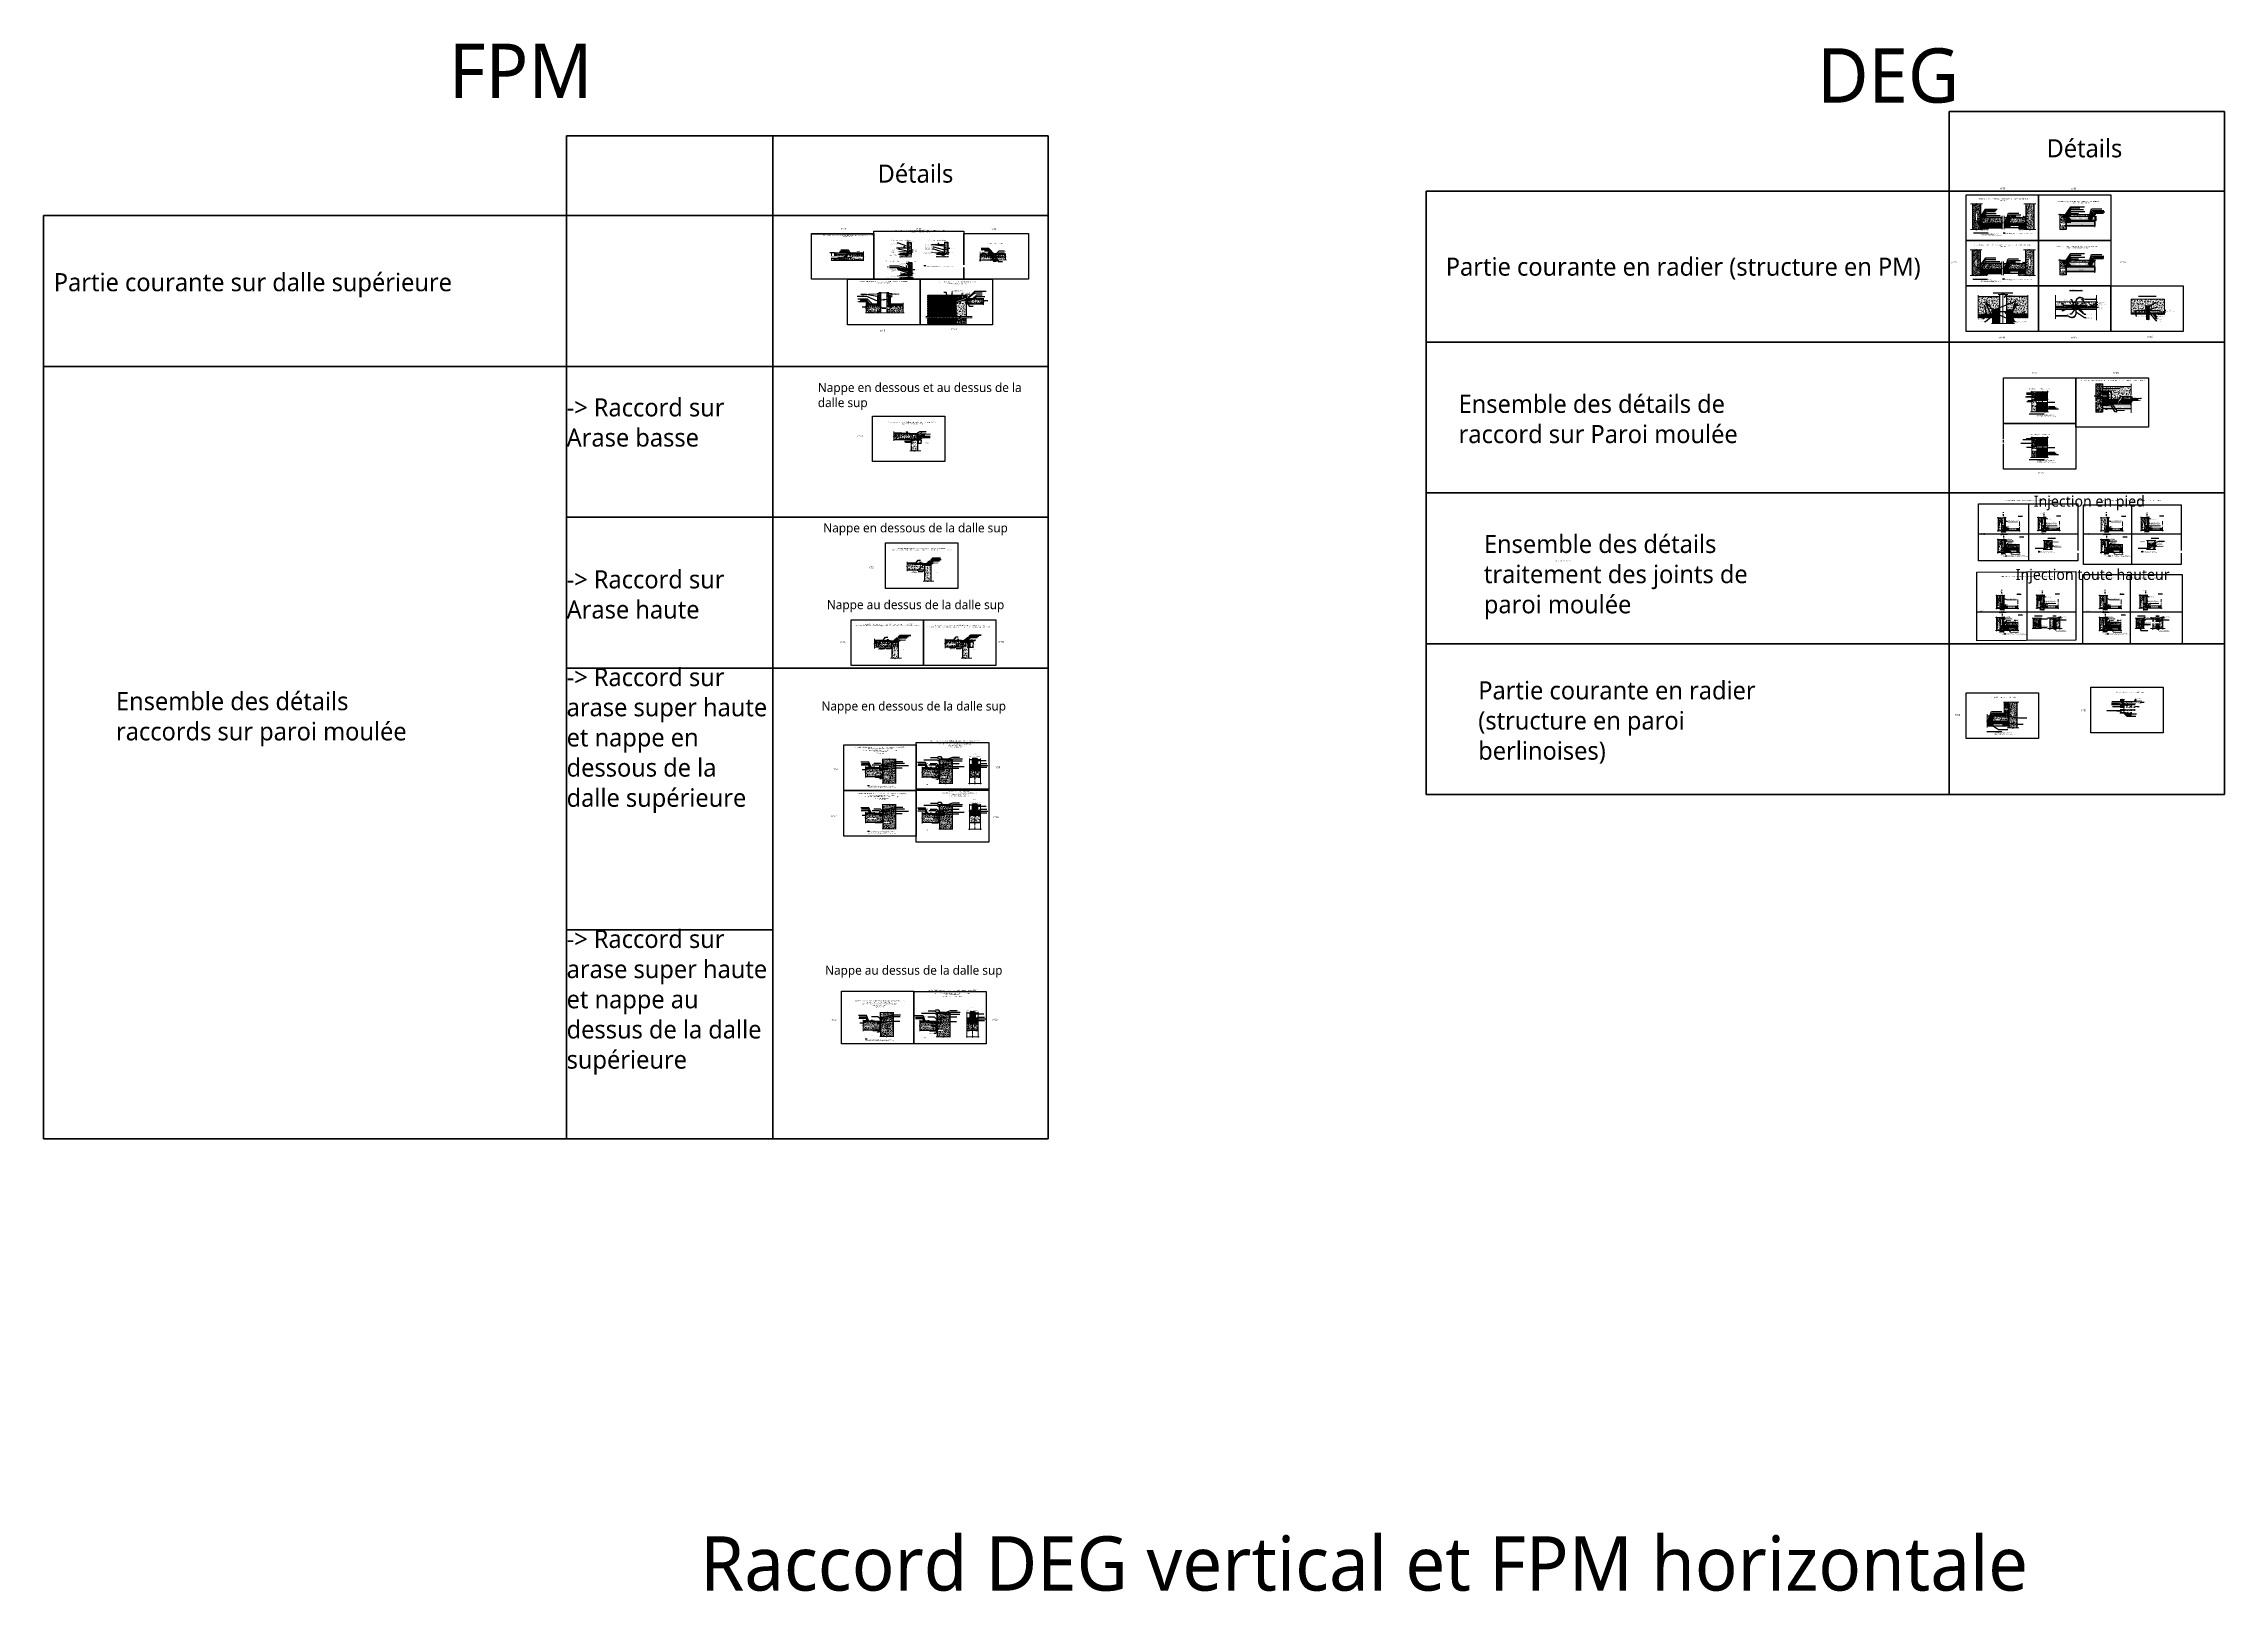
# Model space of a CAD drawing. Header units: millimetres. Extents: x -3314 to 21255525, y -15000 to 1735000.
# Drawn here: x 18421 to 30474, y 4446 to 12999 of the extents above; entities that cross this region are included whole.
import ezdxf
from ezdxf import colors
from ezdxf.entities.mleader import LeaderData, LeaderLine
from ezdxf.enums import TextEntityAlignment as Align
from ezdxf.math import Vec2, Vec3

# ---------------------------------------------------------------- set-up
doc = ezdxf.new("R2010")
doc.units = ezdxf.units.MM
for name, pattern in [('ACAD_ISO03W100', [30, 12, -18]), ('AXES', [2, 1.25, -0.25, 0.25, -0.25]), ('CACHE', [0.375, 0.25, -0.125]), ('CACHE2', [0.1875, 0.125, -0.0625]), ('CONTINU', [0]), ('TIRETPT', [1, 0.5, -0.25, 0, -0.25])]:
    doc.linetypes.add(name, pattern=pattern)
for name, color, linetype, lineweight in [('A-ANNO-NOTE', 7, 'Continuous', 25), ('Dessin_AXE', 8, 'Continuous', 5), ('Dessin_HACHURES', 253, 'Continuous', 9), ('Matériel_Bride contre bride', 7, 'Continuous', 9), ("Matériel_Gaine d'injection", 203, 'CACHE', 0), ('Matériel_Joint Hydroexpansif', 140, 'CACHE', 0), ('Matériel_Plaque acier galva', 50, 'TIRETPT', 9), ('Matériel_Prise de terre', 211, 'CACHE', 13), ("Matériel_Profilé d'arrêt d'eau paroi moulée", 3, 'CACHE', 0), ('Produit_Imperméabilisation', 219, 'Continuous', 0), ('SYSTEME_DEG_ Geomembrane SYNTHETIQUE', 1, 'Continuous', 9), ('SYSTEME_DEG_Protection inferieure', 3, 'Continuous', 5), ('SYSTEME_DEG_Protection superieure', 5, 'Continuous', 9), ('SYSTEME_FPM_Enduit EIF', 6, 'Continuous', 9), ("SYSTEME_FPM_Feuille Bitume + enduit d'imperméabilisation", 4, 'Continuous', 9), ('SYSTEME_FPM_GEOTEXTILE de protection', 3, 'ISOLATION', 5), ('SYSTEME_S.E.L', 30, 'Continuous', 9)]:
    doc.layers.add(name, color=color, linetype=linetype, lineweight=lineweight)
for name, color, linetype in [('Dessin_CONTOURS BETON', 7, 'Continuous'), ('Dessin_COTATIONS', 7, 'Continuous'), ('Dessin_TEXTES', 7, 'CONTINU'), ('GEN-_-CARTOUCHE', 7, 'Continuous'), ('Matériel_Bande de pontage', 40, 'Continuous'), ('Matériel_Bande elastomérique de pontage', 236, 'Continuous'), ('Matériel_Drain-Tube PVC', 4, 'Continuous'), ('Matériel_Feuillard-Solin', 40, 'Continuous'), ('Matériel_Fixation mécanique', 7, 'Continuous'), ('Matériel_Mastic', 30, 'Continuous'), ('Matériel_Micropieu', 35, 'Continuous'), ('Matériel_Profilé de compartimentage', 7, 'Continuous'), ('Matériel_Profilé PM200', 40, 'Continuous'), ('Matériel_Resine', 230, 'Continuous'), ('Matériel_Soudure manuelle', 11, 'Continuous'), ('Matériel_Tôle colaminée', 90, 'Continuous'), ('Remarques TCH', 160, 'ACAD_ISO03W100'), ('SYSTEME_DEG_Complexe complet', 4, 'Continuous'), ('SYSTEME_FPM_Géotextile de filtration thermosoudé', 210, 'ISOLATION')]:
    doc.layers.add(name, color=color, linetype=linetype)
doc.layers.add('GEN-_-FMULT', color=210, linetype='Continuous', plot=False)
doc.layers.add('Le_Hachure Générique', color=18, linetype='Continuous', lineweight=9, true_color=0x000000)
doc.styles.add('Arial', font='segoeui.ttf')
doc.styles.add('SEMALY', font='segoeui.ttf', dxfattribs={"height": 2.5})
doc.styles.add('SGP_Arial', font='segoeui.ttf')
doc.styles.add('SGP_SGP-SGP-SGP-SGP', font='segoeui.ttf')
doc.styles.add('SGP_txt-moyen', font='segoeui.ttf')
doc.styles.get("Standard").update_dxf_attribs({"font": 'segoeui.ttf'})
doc.styles.add('Trebuchet MS', font='segoeui.ttf', dxfattribs={"height": 0.196923})
doc.styles.add('txt-moyen', font='segoeui.ttf')
doc.linetypes.add('ISOLATION', pattern='A,0.0001,-0.1,[134,ltypeshp.shx,S=0.1,R=0,X=-0.1,Y=0],-0.2,[134,ltypeshp.shx,S=0.1,R=180,X=0.1,Y=0],-0.1', length=0.4001)
doc.dimstyles.new('1000F2', dxfattribs={"dimscale": 10, "dimtxt": 0.25, "dimasz": 0.3, "dimexe": 0.2, "dimexo": 0, "dimgap": 0.1, "dimtad": 1, "dimzin": 0, "dimdsep": 46, "dimtxsty": 'txt-moyen', "dimcen": 0.1, "dimclrd": 256, "dimclre": 256, "dimclrt": 256, "dimazin": 0, "dimtfac": 1, "dimtmove": 2, "dimatfit": 3, "dimfxl": 1, "dimtolj": 1, "dimtzin": 0, "dimlwd": -1, "dimlwe": -1, "dimarcsym": 0})
doc.dimstyles.new('20F2', dxfattribs={"dimscale": 0.2, "dimtxt": 0.25, "dimasz": 0.3, "dimexe": 0.2, "dimexo": 0, "dimgap": 0.1, "dimtad": 1, "dimzin": 0, "dimdsep": 46, "dimtxsty": 'txt-moyen', "dimcen": 0.1, "dimclrd": 256, "dimclre": 256, "dimclrt": 256, "dimazin": 0, "dimtfac": 1, "dimtmove": 2, "dimatfit": 3, "dimfxl": 1, "dimtolj": 1, "dimtzin": 0, "dimlwd": -1, "dimlwe": -1, "dimarcsym": 0})
doc.dimstyles.new('ISO-25', dxfattribs={"dimtxt": 2.5, "dimasz": 2.5, "dimexe": 1.25, "dimexo": 0.625, "dimtad": 1, "dimtxsty": 'Standard', "dimcen": 2.5, "dimadec": 0, "dimazin": 0, "dimtfac": 1, "dimtmove": 0, "dimatfit": 3, "dimfxl": 1, "dimarcsym": 0})
doc.dimstyles.new('SGP_SGP-10P-CM-MM', dxfattribs={"dimscale": 0.1, "dimtxt": 0.25, "dimasz": 0.15, "dimexe": 0.2, "dimexo": 0, "dimgap": 0.1, "dimtad": 1, "dimdec": 1, "dimlfac": 100, "dimdsep": 46, "dimtxsty": 'SGP_Arial', "dimblk1": 'DOT', "dimblk2": 'DOT', "dimsah": 1, "dimcen": 0.1, "dimclrd": 256, "dimclre": 256, "dimclrt": 256, "dimazin": 0, "dimtfac": 1, "dimtdec": 1, "dimtmove": 2, "dimatfit": 3, "dimldrblk": 'DOT', "dimfxl": 1, "dimtolj": 1, "dimtzin": 0, "dimlwd": -1, "dimlwe": -1, "dimarcsym": 0})
pattern_1 = [(50, (33042.977, 12784.875), (14.345204, -1.255043), [1.5, -16.5]), (355, (33042.977, 12784.875), (-2.775027, 15.043843), [1.2, -13.2]), (100.45144, (33044.172, 12784.77), (11.570177, 13.7888), [1.274804, -14.022842]), (46.1842, (33042.977, 12788.875), (21.344827, -3.310386), [2.25, -24.75]), (96.63564, (33044.756, 12788.6), (18.69324, 19.48237), [1.912207, -21.034275]), (351.18416, (33042.977, 12788.875), (18.69324, 19.48237), [1.8, -19.8]), (21, (33044.977, 12787.875), (11.938141, -8.052378), [1.5, -16.5]), (326, (33044.977, 12787.875), (4.866307, 14.503), [1.2, -13.2]), (71.45144, (33045.972, 12787.204), (16.804448, 6.450623), [1.274804, -14.022842]), (37.5, (33042.977, 12784.8753), (0.243197, 6.657877), [0, -13.04, 0, -13.4, 0, -13.25]), (7.5, (33042.977, 12784.875), (5.261391, 7.888234), [0, -7.64, 0, -12.74, 0, -5.05]), (327.5, (33038.517, 12784.8753), (10.6764487, -0.4510974), [0, -5, 0, -15.6, 0, -20.7]), (317.5, (33036.517, 12784.875), (11.663723, 2.0021), [0, -6.5, 0, -10.36, 0, -14.7])]
pattern_2 = [(45, (53784.86, -293053.237), (-2.361087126, 2.361087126), [])]
pattern_3 = [(45, (53784.86, -289657.304), (5e-16, 7.87029042), [5.56513573, -5.56513573]), (45, (53783.3844, -289655.828), (5e-16, 7.87029042), [5.56513573, -5.56513573]), (45, (53781.909, -289654.3525), (5e-16, 7.87029042), [5.56513573, -5.56513573]), (135, (53781.909, -289653.369), (-7.87029042, 1e-15), [5.56513573, -5.56513573]), (135, (53783.3844, -289651.893), (-7.87029042, 1e-15), [5.56513573, -5.56513573]), (135, (53784.86, -289650.4174), (-7.87029042, 1e-15), [5.56513573, -5.56513573])]
pattern_4 = [(50, (36800.8063, 8871.0444), (3.5863009, -0.3137607), [0.375, -4.125]), (355, (36800.8063, 8871.0444), (-0.6937567, 3.7609607), [0.3, -3.3]), (100.451444, (36801.1052, 8871.0183), (2.8925442, 3.4472), [0.318701, -3.5057106]), (46.1842, (36800.8063, 8872.0444), (5.3362067, -0.8275964), [0.5625, -6.1875]), (96.635635, (36801.251, 8871.9754), (4.6733097, 4.870593), [0.4780517, -5.2585688]), (351.184164, (36800.8063, 8872.0444), (4.6733097, 4.870593), [0.45, -4.95]), (21, (36801.3063, 8871.7944), (2.9845353, -2.0130945), [0.375, -4.125]), (326, (36801.3063, 8871.7944), (1.2165767, 3.6257502), [0.3, -3.3]), (71.451445, (36801.555, 8871.6266), (4.2011119, 1.6126558), [0.318701, -3.5057106]), (37.5, (36800.8063, 8871.0444), (0.06079928, 1.66446927), [0, -3.26, 0, -3.35, 0, -3.3125]), (7.5, (36800.8063, 8871.0444), (1.3153477, 1.97205856), [0, -1.91, 0, -3.185, 0, -1.2625]), (327.5, (36799.6913, 8871.0444), (2.66911218, -0.11277436), [0, -1.25, 0, -3.9, 0, -5.175]), (317.5, (36799.1913, 8871.0444), (2.91593085, 0.5005249), [0, -1.625, 0, -2.59, 0, -3.675])]
pattern_5 = [(50, (36800.806, 8871.044), (14.345204, -1.255043), [1.5, -16.5]), (355, (36800.806, 8871.044), (-2.775027, 15.043843), [1.2, -13.2]), (100.45144, (36802.002, 8870.94), (11.570177, 13.7888), [1.274804, -14.022842]), (46.1842, (36800.806, 8875.044), (21.344827, -3.310386), [2.25, -24.75]), (96.63564, (36802.585, 8874.769), (18.69324, 19.48237), [1.912207, -21.034275]), (351.18416, (36800.806, 8875.044), (18.69324, 19.48237), [1.8, -19.8]), (21, (36802.806, 8874.044), (11.938141, -8.052378), [1.5, -16.5]), (326, (36802.806, 8874.044), (4.866307, 14.503), [1.2, -13.2]), (71.45144, (36803.801, 8873.373), (16.804448, 6.450623), [1.274804, -14.022842]), (37.5, (36800.8063, 8871.0444), (0.243197, 6.657877), [0, -13.04, 0, -13.4, 0, -13.25]), (7.5, (36800.806, 8871.0444), (5.261391, 7.888234), [0, -7.64, 0, -12.74, 0, -5.05]), (327.5, (36796.3463, 8871.0444), (10.6764487, -0.4510974), [0, -5, 0, -15.6, 0, -20.7]), (317.5, (36794.346, 8871.044), (11.663723, 2.0021), [0, -6.5, 0, -10.36, 0, -14.7])]
pattern_6 = [(45, (53784.86, -293053.237), (-6.55857535, 6.55857535), [])]
pattern_7 = [(50, (37614.472, 9120.297), (3.5863009, -0.3137607), [0.375, -4.125]), (355, (37614.472, 9120.297), (-0.6937567, 3.7609607), [0.3, -3.3]), (100.451444, (37614.771, 9120.271), (2.8925442, 3.4472), [0.318701, -3.5057106]), (46.1842, (37614.472, 9121.297), (5.3362067, -0.8275964), [0.5625, -6.1875]), (96.635635, (37614.9167, 9121.228), (4.6733097, 4.870593), [0.4780517, -5.2585688]), (351.184164, (37614.472, 9121.297), (4.6733097, 4.870593), [0.45, -4.95]), (21, (37614.972, 9121.047), (2.9845353, -2.0130945), [0.375, -4.125]), (326, (37614.972, 9121.047), (1.2165767, 3.6257502), [0.3, -3.3]), (71.451445, (37615.2207, 9120.8793), (4.2011119, 1.6126558), [0.318701, -3.5057106]), (37.5, (37614.472, 9120.297), (0.06079928, 1.66446927), [0, -3.26, 0, -3.35, 0, -3.3125]), (7.5, (37614.472, 9120.297), (1.3153477, 1.97205856), [0, -1.91, 0, -3.185, 0, -1.2625]), (327.5, (37613.357, 9120.297), (2.66911218, -0.11277436), [0, -1.25, 0, -3.9, 0, -5.175]), (317.5, (37612.857, 9120.297), (2.91593085, 0.5005249), [0, -1.625, 0, -2.59, 0, -3.675])]
pattern_8 = [(45, (54704.6158, -289421.00775), (-0.32792876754, 0.32792876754), [])]
pattern_9 = [(45, (330.693768, -4055.640819), (-0.004419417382, 0.004419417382), [])]
pattern_10 = [(50, (30850.1884, 7441.8784), (7.172602, -0.627521), [0.75, -8.25]), (355, (30850.188, 7441.8784), (-1.387513, 7.521921), [0.6, -6.6]), (100.45144, (30850.786, 7441.826), (5.785088, 6.8944), [0.637402, -7.011421]), (46.1842, (30850.188, 7443.878), (10.672413, -1.655193), [1.125, -12.375]), (96.63564, (30851.078, 7443.74), (9.34662, 9.741186), [0.956103, -10.517138]), (351.18416, (30850.188, 7443.878), (9.34662, 9.741186), [0.9, -9.9]), (21, (30851.1884, 7443.3784), (5.96907, -4.026189), [0.75, -8.25]), (326, (30851.188, 7443.3784), (2.433153, 7.2515), [0.6, -6.6]), (71.45144, (30851.686, 7443.043), (8.402224, 3.225312), [0.637402, -7.011421]), (37.5, (30850.1884, 7441.8784), (0.1215986, 3.3289385), [0, -6.52, 0, -6.7, 0, -6.625]), (7.5, (30850.1884, 7441.8784), (2.6306954, 3.944117), [0, -3.82, 0, -6.37, 0, -2.525]), (327.5, (30847.9584, 7441.8784), (5.3382244, -0.2255487), [0, -2.5, 0, -7.8, 0, -10.35]), (317.5, (30846.9584, 7441.8784), (5.831862, 1.00105), [0, -3.25, 0, -5.18, 0, -7.35])]
pattern_11 = [(50, (30556.13, 11698.843), (14.345204, -1.25504), [1.5, -16.5]), (355, (30556.13, 11698.843), (-2.77503, 15.04384), [1.2, -13.2]), (100.45144, (30557.325, 11698.739), (11.57018, 13.7888), [1.2748, -14.02284]), (46.1842, (30556.13, 11702.843), (21.34483, -3.31039), [2.25, -24.75]), (96.6356, (30557.908, 11702.567), (18.69324, 19.48237), [1.9122, -21.03428]), (351.1842, (30556.13, 11702.843), (18.69324, 19.48237), [1.8, -19.8]), (21, (30558.13, 11701.843), (11.93814, -8.05238), [1.5, -16.5]), (326, (30558.13, 11701.843), (4.86631, 14.503), [1.2, -13.2]), (71.45144, (30559.124, 11701.172), (16.80445, 6.45062), [1.2748, -14.02284]), (37.5, (30556.1294, 11698.8434), (0.243197, 6.657877), [0, -13.04, 0, -13.4, 0, -13.25]), (7.5, (30556.1294, 11698.843), (5.26139, 7.888234), [0, -7.64, 0, -12.74, 0, -5.05]), (327.5, (30551.6694, 11698.8434), (10.676449, -0.451097), [0, -5, 0, -15.6, 0, -20.7]), (317.5, (30549.669, 11698.843), (11.663723, 2.0021), [0, -6.5, 0, -10.36, 0, -14.7])]
pattern_12 = [(50, (30855.1553, 7443.8796), (3.586301, -0.3137607), [0.375, -4.125]), (355, (30855.1553, 7443.8796), (-0.6937567, 3.7609607), [0.3, -3.3]), (100.45144, (30855.4542, 7443.8534), (2.8925442, 3.4472), [0.318701, -3.5057106]), (46.1842, (30855.1553, 7444.8796), (5.3362067, -0.8275964), [0.5625, -6.1875]), (96.63564, (30855.6, 7444.8106), (4.67331, 4.870593), [0.478052, -5.258569]), (351.18416, (30855.1553, 7444.8796), (4.67331, 4.870593), [0.45, -4.95]), (21, (30855.6553, 7444.6296), (2.9845353, -2.0130945), [0.375, -4.125]), (326, (30855.6553, 7444.6296), (1.2165767, 3.6257502), [0.3, -3.3]), (71.45144, (30855.904, 7444.462), (4.201112, 1.6126558), [0.318701, -3.5057106]), (37.5, (30855.1553, 7443.8796), (0.0607993, 1.66446927), [0, -3.26, 0, -3.35, 0, -3.3125]), (7.5, (30855.1553, 7443.8796), (1.3153477, 1.9720586), [0, -1.91, 0, -3.185, 0, -1.2625]), (327.5, (30854.0403, 7443.8796), (2.6691122, -0.11277436), [0, -1.25, 0, -3.9, 0, -5.175]), (317.5, (30853.5403, 7443.8796), (2.9159308, 0.5005249), [0, -1.625, 0, -2.59, 0, -3.675])]
pattern_13 = [(50, (30788.653, 7005.3814), (7.172602, -0.627521), [0.75, -8.25]), (355, (30788.653, 7005.381), (-1.387513, 7.521921), [0.6, -6.6]), (100.45144, (30789.251, 7005.329), (5.785088, 6.8944), [0.637402, -7.011421]), (46.1842, (30788.653, 7007.381), (10.672413, -1.655193), [1.125, -12.375]), (96.63564, (30789.543, 7007.243), (9.34662, 9.741186), [0.956103, -10.517138]), (351.18416, (30788.653, 7007.381), (9.34662, 9.741186), [0.9, -9.9]), (21, (30789.653, 7006.8814), (5.96907, -4.026189), [0.75, -8.25]), (326, (30789.653, 7006.881), (2.433153, 7.2515), [0.6, -6.6]), (71.45144, (30790.151, 7006.546), (8.402224, 3.225312), [0.637402, -7.011421]), (37.5, (30788.6533, 7005.3814), (0.1215986, 3.3289385), [0, -6.52, 0, -6.7, 0, -6.625]), (7.5, (30788.6533, 7005.3814), (2.6306954, 3.944117), [0, -3.82, 0, -6.37, 0, -2.525]), (327.5, (30786.4233, 7005.3814), (5.3382244, -0.2255487), [0, -2.5, 0, -7.8, 0, -10.35]), (317.5, (30785.4233, 7005.3814), (5.831862, 1.00105), [0, -3.25, 0, -5.18, 0, -7.35])]
pattern_14 = [(45, (30716.96886, 8654.37606), (-0.44194174, 0.44194174), [])]
pattern_15 = [(50, (30716.969, 8916.498), (3.586301, -0.3137607), [0.375, -4.125]), (355, (30716.969, 8916.498), (-0.6937567, 3.7609607), [0.3, -3.3]), (100.45144, (30717.2677, 8916.472), (2.8925442, 3.4472), [0.318701, -3.5057106]), (46.1842, (30716.969, 8917.498), (5.3362067, -0.8275964), [0.5625, -6.1875]), (96.63564, (30717.4135, 8917.429), (4.67331, 4.870593), [0.478052, -5.258569]), (351.18416, (30716.969, 8917.498), (4.67331, 4.870593), [0.45, -4.95]), (21, (30717.469, 8917.248), (2.9845353, -2.0130945), [0.375, -4.125]), (326, (30717.469, 8917.248), (1.2165767, 3.6257502), [0.3, -3.3]), (71.45144, (30717.7176, 8917.0803), (4.201112, 1.6126558), [0.318701, -3.5057106]), (37.5, (30716.9689, 8916.4981), (0.0607993, 1.66446927), [0, -3.26, 0, -3.35, 0, -3.3125]), (7.5, (30716.9689, 8916.4981), (1.3153477, 1.9720586), [0, -1.91, 0, -3.185, 0, -1.2625]), (327.5, (30715.8539, 8916.4981), (2.6691122, -0.11277436), [0, -1.25, 0, -3.9, 0, -5.175]), (317.5, (30715.3539, 8916.498), (2.9159308, 0.5005249), [0, -1.625, 0, -2.59, 0, -3.675])]
pattern_16 = [(50, (30304.459, 3664.157), (9.1092334, -0.796954), [0.9525, -10.4775]), (355, (30304.459, 3664.157), (-1.762171, 9.552842), [0.762, -8.382029]), (100.45144, (30305.218, 3664.091), (7.347062, 8.755888), [0.8095, -8.904512]), (46.1842, (30304.459, 3666.697), (13.553952, -2.102116), [1.42875, -15.71625]), (96.63556, (30305.589, 3666.522), (11.870207, 12.371306), [1.214251, -13.35678]), (351.18415, (30304.459, 3666.697), (11.870207, 12.371306), [1.142998, -12.572987]), (21, (30305.729, 3666.062), (7.5807196, -5.11326), [0.9525, -10.4775]), (326, (30305.729, 3666.062), (3.090101, 9.209398), [0.762, -8.382]), (71.45144, (30306.361, 3665.636), (10.670821, 4.096138), [0.8095, -8.904497]), (37.5, (30304.459, 3664.157), (0.1544302, 4.227752), [0, -8.2804, 0, -8.509, 0, -8.41375]), (7.5, (30304.459, 3664.157), (3.3409831, 5.0090287), [0, -4.8514, 0, -8.0899, 0, -3.20675]), (327.5, (30301.627, 3664.157), (6.7795298, -0.2864372), [0, -3.175, 0, -9.906, 0, -13.1445]), (317.5, (30300.357, 3664.157), (7.406459, 1.2713246), [0, -4.1275, 0, -6.5786, 0, -9.3345])]
pattern_17 = [(50, (30304.459, 3664.157), (4.5546167, -0.3984771), [0.47625, -5.23875]), (355, (30304.459, 3664.157), (-0.8810855, 4.7764211), [0.381, -4.1910146]), (100.451445, (30304.8387, 3664.124), (3.6735312, 4.3779438), [0.4047502, -4.452256]), (46.1842, (30304.459, 3665.427), (6.776976, -1.0510582), [0.714375, -7.858125]), (96.63556, (30305.024, 3665.3395), (5.9351034, 6.185653), [0.6071256, -6.67839]), (351.18415, (30304.459, 3665.427), (5.9351034, 6.185653), [0.571499, -6.2864933]), (21, (30305.094, 3665.1095), (3.7903598, -2.55663), [0.47625, -5.23875]), (326, (30305.094, 3665.1095), (1.5450507, 4.6046992), [0.381, -4.191]), (71.451445, (30305.41, 3664.8965), (5.3354105, 2.0480692), [0.4047502, -4.4522484]), (37.5, (30304.4591, 3664.157), (0.07721508, 2.11387597), [0, -4.1402, 0, -4.2545, 0, -4.206875]), (7.5, (30304.4591, 3664.157), (1.67049156, 2.5045144), [0, -2.4257, 0, -4.04495, 0, -1.603375]), (327.5, (30303.0431, 3664.157), (3.38976488, -0.1432186), [0, -1.5875, 0, -4.953, 0, -6.57225]), (317.5, (30302.408, 3664.157), (3.7032295, 0.6356623), [0, -2.06375, 0, -3.2893, 0, -4.66725])]
pattern_18 = [(50, (30701.5644, 3930.5165), (4.5546167, -0.3984771), [0.47625, -5.23875]), (355, (30701.5644, 3930.5165), (-0.8810855, 4.776421), [0.381, -4.1910146]), (100.451445, (30701.944, 3930.4832), (3.6735312, 4.3779438), [0.4047502, -4.452256]), (46.1842, (30701.5644, 3931.7865), (6.776976, -1.0510582), [0.714375, -7.858125]), (96.63556, (30702.129, 3931.699), (5.9351034, 6.185653), [0.6071256, -6.67839]), (351.18415, (30701.5644, 3931.7865), (5.9351034, 6.185653), [0.571499, -6.2864933]), (21, (30702.1994, 3931.469), (3.7903598, -2.55663), [0.47625, -5.23875]), (326, (30702.1994, 3931.469), (1.5450507, 4.6046992), [0.381, -4.191]), (71.451445, (30702.5153, 3931.256), (5.3354105, 2.0480692), [0.4047502, -4.4522484]), (37.5, (30701.5644, 3930.5165), (0.07721508, 2.11387597), [0, -4.1402, 0, -4.2545, 0, -4.206875]), (7.5, (30701.5644, 3930.5165), (1.67049156, 2.5045144), [0, -2.4257, 0, -4.04495, 0, -1.603375]), (327.5, (30700.1483, 3930.5165), (3.38976488, -0.1432186), [0, -1.5875, 0, -4.953, 0, -6.57225]), (317.5, (30699.5133, 3930.5165), (3.7032295, 0.6356623), [0, -2.06375, 0, -3.2893, 0, -4.66725])]
pattern_19 = [(50, (30701.5644, 3930.5165), (9.1092334, -0.796954), [0.9525, -10.4775]), (355, (30701.564, 3930.516), (-1.762171, 9.552842), [0.762, -8.382029]), (100.45144, (30702.3235, 3930.45), (7.347062, 8.755888), [0.8095, -8.904512]), (46.1842, (30701.564, 3933.056), (13.553952, -2.102116), [1.42875, -15.71625]), (96.63556, (30702.694, 3932.881), (11.870207, 12.371306), [1.21425, -13.35678]), (351.18415, (30701.564, 3933.056), (11.870207, 12.371306), [1.142998, -12.572987]), (21, (30702.8344, 3932.4215), (7.5807196, -5.11326), [0.9525, -10.4775]), (326, (30702.834, 3932.421), (3.090101, 9.209398), [0.762, -8.382]), (71.45144, (30703.466, 3931.995), (10.670821, 4.096138), [0.8095, -8.904497]), (37.5, (30701.5644, 3930.5165), (0.1544302, 4.227752), [0, -8.2804, 0, -8.509, 0, -8.41375]), (7.5, (30701.5644, 3930.5165), (3.3409831, 5.0090287), [0, -4.8514, 0, -8.0899, 0, -3.20675]), (327.5, (30698.7323, 3930.5165), (6.7795298, -0.2864372), [0, -3.175, 0, -9.906, 0, -13.1445]), (317.5, (30697.462, 3930.5165), (7.406459, 1.2713246), [0, -4.1275, 0, -6.5786, 0, -9.3345])]
pattern_20 = [(50, (30701.5644, 3678.5165), (9.1092334, -0.796954), [0.9525, -10.4775]), (355, (30701.564, 3678.516), (-1.762171, 9.552842), [0.762, -8.382029]), (100.45144, (30702.3235, 3678.45), (7.347062, 8.755888), [0.8095, -8.904512]), (46.1842, (30701.564, 3681.056), (13.553952, -2.102116), [1.42875, -15.71625]), (96.63556, (30702.694, 3680.881), (11.870207, 12.371306), [1.21425, -13.35678]), (351.18415, (30701.564, 3681.056), (11.870207, 12.371306), [1.142998, -12.572987]), (21, (30702.8344, 3680.4215), (7.5807196, -5.11326), [0.9525, -10.4775]), (326, (30702.834, 3680.421), (3.090101, 9.209398), [0.762, -8.382]), (71.45144, (30703.466, 3679.995), (10.670821, 4.096138), [0.8095, -8.904497]), (37.5, (30701.5644, 3678.5165), (0.1544302, 4.227752), [0, -8.2804, 0, -8.509, 0, -8.41375]), (7.5, (30701.5644, 3678.5165), (3.3409831, 5.0090287), [0, -4.8514, 0, -8.0899, 0, -3.20675]), (327.5, (30698.7323, 3678.5165), (6.7795298, -0.2864372), [0, -3.175, 0, -9.906, 0, -13.1445]), (317.5, (30697.462, 3678.5165), (7.406459, 1.2713246), [0, -4.1275, 0, -6.5786, 0, -9.3345])]
pattern_21 = [(50, (30701.5644, 3678.5165), (4.5546167, -0.3984771), [0.47625, -5.23875]), (355, (30701.5644, 3678.5165), (-0.8810855, 4.776421), [0.381, -4.1910146]), (100.451445, (30701.944, 3678.4832), (3.6735312, 4.3779438), [0.4047502, -4.452256]), (46.1842, (30701.5644, 3679.7865), (6.776976, -1.0510582), [0.714375, -7.858125]), (96.63556, (30702.129, 3679.699), (5.9351034, 6.185653), [0.6071256, -6.67839]), (351.18415, (30701.5644, 3679.7865), (5.9351034, 6.185653), [0.571499, -6.2864933]), (21, (30702.1994, 3679.469), (3.7903598, -2.55663), [0.47625, -5.23875]), (326, (30702.1994, 3679.469), (1.5450507, 4.6046992), [0.381, -4.191]), (71.451445, (30702.5153, 3679.256), (5.3354105, 2.0480692), [0.4047502, -4.4522484]), (37.5, (30701.5644, 3678.5165), (0.07721508, 2.11387597), [0, -4.1402, 0, -4.2545, 0, -4.206875]), (7.5, (30701.5644, 3678.5165), (1.67049156, 2.5045144), [0, -2.4257, 0, -4.04495, 0, -1.603375]), (327.5, (30700.1483, 3678.5165), (3.38976488, -0.1432186), [0, -1.5875, 0, -4.953, 0, -6.57225]), (317.5, (30699.5133, 3678.5165), (3.7032295, 0.6356623), [0, -2.06375, 0, -3.2893, 0, -4.66725])]
pattern_22 = [(45, (30714.78326, 8401.01225), (-0.44194174, 0.44194174), [])]
pattern_23 = [(50, (30714.7833, 8663.1343), (3.586301, -0.3137607), [0.375, -4.125]), (355, (30714.7833, 8663.1343), (-0.6937567, 3.7609607), [0.3, -3.3]), (100.45144, (30715.082, 8663.108), (2.8925442, 3.4472), [0.318701, -3.5057106]), (46.1842, (30714.7833, 8664.1343), (5.3362067, -0.8275964), [0.5625, -6.1875]), (96.63564, (30715.228, 8664.0653), (4.67331, 4.870593), [0.478052, -5.258569]), (351.18416, (30714.783, 8664.1343), (4.67331, 4.870593), [0.45, -4.95]), (21, (30715.2833, 8663.8843), (2.9845353, -2.0130945), [0.375, -4.125]), (326, (30715.2833, 8663.8843), (1.2165767, 3.6257502), [0.3, -3.3]), (71.45144, (30715.532, 8663.7165), (4.201112, 1.6126558), [0.318701, -3.5057106]), (37.5, (30714.7833, 8663.1343), (0.0607993, 1.66446927), [0, -3.26, 0, -3.35, 0, -3.3125]), (7.5, (30714.7833, 8663.1343), (1.3153477, 1.9720586), [0, -1.91, 0, -3.185, 0, -1.2625]), (327.5, (30713.6683, 8663.1343), (2.6691122, -0.11277436), [0, -1.25, 0, -3.9, 0, -5.175]), (317.5, (30713.1683, 8663.1343), (2.9159308, 0.5005249), [0, -1.625, 0, -2.59, 0, -3.675])]
pattern_24 = [(50, (30302.2735, 3410.793), (9.1092334, -0.796954), [0.9525, -10.4775]), (355, (30302.274, 3410.793), (-1.762171, 9.552842), [0.762, -8.382029]), (100.45144, (30303.033, 3410.727), (7.347062, 8.755888), [0.8095, -8.904512]), (46.1842, (30302.274, 3413.333), (13.553952, -2.102116), [1.42875, -15.71625]), (96.63556, (30303.403, 3413.158), (11.870207, 12.371306), [1.214251, -13.35678]), (351.18415, (30302.274, 3413.333), (11.870207, 12.371306), [1.142998, -12.572987]), (21, (30303.5435, 3412.698), (7.5807196, -5.11326), [0.9525, -10.4775]), (326, (30303.544, 3412.698), (3.090101, 9.209398), [0.762, -8.382]), (71.45144, (30304.175, 3412.272), (10.670821, 4.096138), [0.8095, -8.904497]), (37.5, (30302.2735, 3410.7932), (0.1544302, 4.227752), [0, -8.2804, 0, -8.509, 0, -8.41375]), (7.5, (30302.2735, 3410.7932), (3.3409831, 5.0090287), [0, -4.8514, 0, -8.0899, 0, -3.20675]), (327.5, (30299.4414, 3410.7932), (6.7795298, -0.2864372), [0, -3.175, 0, -9.906, 0, -13.1445]), (317.5, (30298.1714, 3410.793), (7.406459, 1.2713246), [0, -4.1275, 0, -6.5786, 0, -9.3345])]
pattern_25 = [(50, (30302.2735, 3410.7932), (4.5546167, -0.3984771), [0.47625, -5.23875]), (355, (30302.2735, 3410.793), (-0.8810855, 4.7764211), [0.381, -4.1910146]), (100.451445, (30302.653, 3410.76), (3.6735312, 4.3779438), [0.4047502, -4.452256]), (46.1842, (30302.2735, 3412.063), (6.776976, -1.0510582), [0.714375, -7.858125]), (96.63556, (30302.838, 3411.9756), (5.9351034, 6.185653), [0.6071256, -6.67839]), (351.18415, (30302.2735, 3412.063), (5.9351034, 6.185653), [0.571499, -6.2864933]), (21, (30302.9085, 3411.7457), (3.7903598, -2.55663), [0.47625, -5.23875]), (326, (30302.9085, 3411.7457), (1.5450507, 4.6046992), [0.381, -4.191]), (71.451445, (30303.2244, 3411.5327), (5.3354105, 2.0480692), [0.4047502, -4.4522484]), (37.5, (30302.2735, 3410.7932), (0.07721508, 2.11387597), [0, -4.1402, 0, -4.2545, 0, -4.206875]), (7.5, (30302.2735, 3410.7932), (1.67049156, 2.5045144), [0, -2.4257, 0, -4.04495, 0, -1.603375]), (327.5, (30300.8575, 3410.7932), (3.38976488, -0.1432186), [0, -1.5875, 0, -4.953, 0, -6.57225]), (317.5, (30300.2225, 3410.7932), (3.7032295, 0.6356623), [0, -2.06375, 0, -3.2893, 0, -4.66725])]
pattern_26 = [(50, (30778.329, 11821.379), (14.345204, -1.25504), [1.5, -16.5]), (355, (30778.329, 11821.379), (-2.77503, 15.04384), [1.2, -13.2]), (100.45144, (30779.524, 11821.274), (11.57018, 13.7888), [1.2748, -14.02284]), (46.1842, (30778.329, 11825.379), (21.34483, -3.31039), [2.25, -24.75]), (96.6356, (30780.108, 11825.103), (18.69324, 19.48237), [1.9122, -21.03428]), (351.1842, (30778.329, 11825.379), (18.69324, 19.48237), [1.8, -19.8]), (21, (30780.329, 11824.379), (11.93814, -8.05238), [1.5, -16.5]), (326, (30780.329, 11824.379), (4.86631, 14.503), [1.2, -13.2]), (71.45144, (30781.324, 11823.708), (16.80445, 6.45062), [1.2748, -14.02284]), (37.5, (30778.329, 11821.3787), (0.243197, 6.657877), [0, -13.04, 0, -13.4, 0, -13.25]), (7.5, (30778.329, 11821.379), (5.26139, 7.888234), [0, -7.64, 0, -12.74, 0, -5.05]), (327.5, (30773.869, 11821.3787), (10.676449, -0.451097), [0, -5, 0, -15.6, 0, -20.7]), (317.5, (30771.869, 11821.379), (11.663723, 2.0021), [0, -6.5, 0, -10.36, 0, -14.7])]
pattern_27 = [(50, (30548.101, 11268.885), (14.345204, -1.25504), [1.5, -16.5]), (355, (30548.101, 11268.885), (-2.77503, 15.04384), [1.2, -13.2]), (100.45144, (30549.297, 11268.78), (11.57018, 13.7888), [1.2748, -14.02284]), (46.1842, (30548.101, 11272.885), (21.34483, -3.31039), [2.25, -24.75]), (96.6356, (30549.88, 11272.609), (18.69324, 19.48237), [1.9122, -21.03428]), (351.1842, (30548.101, 11272.885), (18.69324, 19.48237), [1.8, -19.8]), (21, (30550.101, 11271.885), (11.93814, -8.05238), [1.5, -16.5]), (326, (30550.101, 11271.885), (4.86631, 14.503), [1.2, -13.2]), (71.45144, (30551.096, 11271.214), (16.80445, 6.45062), [1.2748, -14.02284]), (37.5, (30548.101, 11268.8845), (0.243197, 6.657877), [0, -13.04, 0, -13.4, 0, -13.25]), (7.5, (30548.101, 11268.8845), (5.26139, 7.888234), [0, -7.64, 0, -12.74, 0, -5.05]), (327.5, (30543.641, 11268.8845), (10.676449, -0.451097), [0, -5, 0, -15.6, 0, -20.7]), (317.5, (30541.641, 11268.885), (11.663723, 2.0021), [0, -6.5, 0, -10.36, 0, -14.7])]
pattern_28 = [(50, (30847.127, 7013.9208), (3.586301, -0.3137607), [0.375, -4.125]), (355, (30847.127, 7013.9208), (-0.6937567, 3.7609607), [0.3, -3.3]), (100.45144, (30847.426, 7013.8946), (2.8925442, 3.4472), [0.318701, -3.5057106]), (46.1842, (30847.127, 7014.921), (5.3362067, -0.8275964), [0.5625, -6.1875]), (96.63564, (30847.572, 7014.852), (4.67331, 4.870593), [0.478052, -5.258569]), (351.18416, (30847.127, 7014.921), (4.67331, 4.870593), [0.45, -4.95]), (21, (30847.627, 7014.6708), (2.9845353, -2.0130945), [0.375, -4.125]), (326, (30847.627, 7014.6708), (1.2165767, 3.6257502), [0.3, -3.3]), (71.45144, (30847.8758, 7014.503), (4.201112, 1.6126558), [0.318701, -3.5057106]), (37.5, (30847.1271, 7013.9208), (0.0607993, 1.66446927), [0, -3.26, 0, -3.35, 0, -3.3125]), (7.5, (30847.127, 7013.9208), (1.3153477, 1.9720586), [0, -1.91, 0, -3.185, 0, -1.2625]), (327.5, (30846.0121, 7013.9208), (2.6691122, -0.11277436), [0, -1.25, 0, -3.9, 0, -5.175]), (317.5, (30845.512, 7013.9208), (2.9159308, 0.5005249), [0, -1.625, 0, -2.59, 0, -3.675])]
pattern_29 = [(50, (30770.301, 11391.42), (14.345204, -1.25504), [1.5, -16.5]), (355, (30770.3, 11391.42), (-2.77503, 15.04384), [1.2, -13.2]), (100.45144, (30771.496, 11391.315), (11.57018, 13.7888), [1.2748, -14.02284]), (46.1842, (30770.3, 11395.42), (21.34483, -3.31039), [2.25, -24.75]), (96.6356, (30772.08, 11395.144), (18.69324, 19.48237), [1.9122, -21.03428]), (351.1842, (30770.3, 11395.42), (18.69324, 19.48237), [1.8, -19.8]), (21, (30772.301, 11394.42), (11.93814, -8.05238), [1.5, -16.5]), (326, (30772.3, 11394.42), (4.86631, 14.503), [1.2, -13.2]), (71.45144, (30773.295, 11393.749), (16.80445, 6.45062), [1.2748, -14.02284]), (37.5, (30770.3006, 11391.42), (0.243197, 6.657877), [0, -13.04, 0, -13.4, 0, -13.25]), (7.5, (30770.3006, 11391.42), (5.26139, 7.888234), [0, -7.64, 0, -12.74, 0, -5.05]), (327.5, (30765.8406, 11391.42), (10.676449, -0.451097), [0, -5, 0, -15.6, 0, -20.7]), (317.5, (30763.841, 11391.42), (11.663723, 2.0021), [0, -6.5, 0, -10.36, 0, -14.7])]
pattern_30 = [(50, (31420.1884, 7441.8784), (7.172602, -0.627521), [0.75, -8.25]), (355, (31420.188, 7441.8784), (-1.387513, 7.521921), [0.6, -6.6]), (100.45144, (31420.786, 7441.826), (5.785088, 6.8944), [0.637402, -7.011421]), (46.1842, (31420.188, 7443.878), (10.672413, -1.655193), [1.125, -12.375]), (96.63564, (31421.078, 7443.74), (9.34662, 9.741186), [0.956103, -10.517138]), (351.18416, (31420.188, 7443.878), (9.34662, 9.741186), [0.9, -9.9]), (21, (31421.1884, 7443.3784), (5.96907, -4.026189), [0.75, -8.25]), (326, (31421.188, 7443.3784), (2.433153, 7.2515), [0.6, -6.6]), (71.45144, (31421.686, 7443.043), (8.402224, 3.225312), [0.637402, -7.011421]), (37.5, (31420.1884, 7441.8784), (0.1215986, 3.3289385), [0, -6.52, 0, -6.7, 0, -6.625]), (7.5, (31420.1884, 7441.8784), (2.6306954, 3.944117), [0, -3.82, 0, -6.37, 0, -2.525]), (327.5, (31417.9584, 7441.8784), (5.3382244, -0.2255487), [0, -2.5, 0, -7.8, 0, -10.35]), (317.5, (31416.9584, 7441.8784), (5.831862, 1.00105), [0, -3.25, 0, -5.18, 0, -7.35])]
pattern_31 = [(50, (31126.13, 11698.843), (14.345204, -1.25504), [1.5, -16.5]), (355, (31126.13, 11698.843), (-2.77503, 15.04384), [1.2, -13.2]), (100.45144, (31127.325, 11698.739), (11.57018, 13.7888), [1.2748, -14.02284]), (46.1842, (31126.13, 11702.843), (21.34483, -3.31039), [2.25, -24.75]), (96.6356, (31127.908, 11702.567), (18.69324, 19.48237), [1.9122, -21.03428]), (351.1842, (31126.13, 11702.843), (18.69324, 19.48237), [1.8, -19.8]), (21, (31128.13, 11701.843), (11.93814, -8.05238), [1.5, -16.5]), (326, (31128.13, 11701.843), (4.86631, 14.503), [1.2, -13.2]), (71.45144, (31129.124, 11701.172), (16.80445, 6.45062), [1.2748, -14.02284]), (37.5, (31126.1294, 11698.8434), (0.243197, 6.657877), [0, -13.04, 0, -13.4, 0, -13.25]), (7.5, (31126.1294, 11698.843), (5.26139, 7.888234), [0, -7.64, 0, -12.74, 0, -5.05]), (327.5, (31121.6694, 11698.8434), (10.676449, -0.451097), [0, -5, 0, -15.6, 0, -20.7]), (317.5, (31119.669, 11698.843), (11.663723, 2.0021), [0, -6.5, 0, -10.36, 0, -14.7])]
pattern_32 = [(50, (31425.1553, 7443.8796), (3.586301, -0.3137607), [0.375, -4.125]), (355, (31425.1553, 7443.8796), (-0.6937567, 3.7609607), [0.3, -3.3]), (100.45144, (31425.4542, 7443.8534), (2.8925442, 3.4472), [0.318701, -3.5057106]), (46.1842, (31425.1553, 7444.8796), (5.3362067, -0.8275964), [0.5625, -6.1875]), (96.63564, (31425.6, 7444.8106), (4.67331, 4.870593), [0.478052, -5.258569]), (351.18416, (31425.1553, 7444.8796), (4.67331, 4.870593), [0.45, -4.95]), (21, (31425.6553, 7444.6296), (2.9845353, -2.0130945), [0.375, -4.125]), (326, (31425.6553, 7444.6296), (1.2165767, 3.6257502), [0.3, -3.3]), (71.45144, (31425.904, 7444.462), (4.201112, 1.6126558), [0.318701, -3.5057106]), (37.5, (31425.1553, 7443.8796), (0.0607993, 1.66446927), [0, -3.26, 0, -3.35, 0, -3.3125]), (7.5, (31425.1553, 7443.8796), (1.3153477, 1.9720586), [0, -1.91, 0, -3.185, 0, -1.2625]), (327.5, (31424.0403, 7443.8796), (2.6691122, -0.11277436), [0, -1.25, 0, -3.9, 0, -5.175]), (317.5, (31423.5403, 7443.8796), (2.9159308, 0.5005249), [0, -1.625, 0, -2.59, 0, -3.675])]
pattern_33 = [(50, (31357.783, 7005.3814), (7.172602, -0.627521), [0.75, -8.25]), (355, (31357.783, 7005.381), (-1.387513, 7.521921), [0.6, -6.6]), (100.45144, (31358.3805, 7005.329), (5.785088, 6.8944), [0.637402, -7.011421]), (46.1842, (31357.783, 7007.381), (10.672413, -1.655193), [1.125, -12.375]), (96.63564, (31358.672, 7007.243), (9.34662, 9.741186), [0.956103, -10.517138]), (351.18416, (31357.783, 7007.381), (9.34662, 9.741186), [0.9, -9.9]), (21, (31358.783, 7006.8814), (5.96907, -4.026189), [0.75, -8.25]), (326, (31358.783, 7006.881), (2.433153, 7.2515), [0.6, -6.6]), (71.45144, (31359.28, 7006.546), (8.402224, 3.225312), [0.637402, -7.011421]), (37.5, (31357.7828, 7005.3814), (0.1215986, 3.3289385), [0, -6.52, 0, -6.7, 0, -6.625]), (7.5, (31357.7828, 7005.3814), (2.6306954, 3.944117), [0, -3.82, 0, -6.37, 0, -2.525]), (327.5, (31355.5528, 7005.3814), (5.3382244, -0.2255487), [0, -2.5, 0, -7.8, 0, -10.35]), (317.5, (31354.553, 7005.3814), (5.831862, 1.00105), [0, -3.25, 0, -5.18, 0, -7.35])]
pattern_34 = [(50, (31348.329, 11821.379), (14.345204, -1.25504), [1.5, -16.5]), (355, (31348.329, 11821.379), (-2.77503, 15.04384), [1.2, -13.2]), (100.45144, (31349.524, 11821.274), (11.57018, 13.7888), [1.2748, -14.02284]), (46.1842, (31348.329, 11825.379), (21.34483, -3.31039), [2.25, -24.75]), (96.6356, (31350.108, 11825.103), (18.69324, 19.48237), [1.9122, -21.03428]), (351.1842, (31348.329, 11825.379), (18.69324, 19.48237), [1.8, -19.8]), (21, (31350.329, 11824.379), (11.93814, -8.05238), [1.5, -16.5]), (326, (31350.329, 11824.379), (4.86631, 14.503), [1.2, -13.2]), (71.45144, (31351.324, 11823.708), (16.80445, 6.45062), [1.2748, -14.02284]), (37.5, (31348.329, 11821.3787), (0.243197, 6.657877), [0, -13.04, 0, -13.4, 0, -13.25]), (7.5, (31348.329, 11821.379), (5.26139, 7.888234), [0, -7.64, 0, -12.74, 0, -5.05]), (327.5, (31343.869, 11821.3787), (10.676449, -0.451097), [0, -5, 0, -15.6, 0, -20.7]), (317.5, (31341.869, 11821.379), (11.663723, 2.0021), [0, -6.5, 0, -10.36, 0, -14.7])]
pattern_35 = [(50, (31118.101, 11268.885), (14.345204, -1.25504), [1.5, -16.5]), (355, (31118.101, 11268.885), (-2.77503, 15.04384), [1.2, -13.2]), (100.45144, (31119.297, 11268.78), (11.57018, 13.7888), [1.2748, -14.02284]), (46.1842, (31118.101, 11272.885), (21.34483, -3.31039), [2.25, -24.75]), (96.6356, (31119.88, 11272.609), (18.69324, 19.48237), [1.9122, -21.03428]), (351.1842, (31118.101, 11272.885), (18.69324, 19.48237), [1.8, -19.8]), (21, (31120.101, 11271.885), (11.93814, -8.05238), [1.5, -16.5]), (326, (31120.101, 11271.885), (4.86631, 14.503), [1.2, -13.2]), (71.45144, (31121.096, 11271.214), (16.80445, 6.45062), [1.2748, -14.02284]), (37.5, (31118.101, 11268.8845), (0.243197, 6.657877), [0, -13.04, 0, -13.4, 0, -13.25]), (7.5, (31118.101, 11268.8845), (5.26139, 7.888234), [0, -7.64, 0, -12.74, 0, -5.05]), (327.5, (31113.641, 11268.8845), (10.676449, -0.451097), [0, -5, 0, -15.6, 0, -20.7]), (317.5, (31111.641, 11268.885), (11.663723, 2.0021), [0, -6.5, 0, -10.36, 0, -14.7])]
pattern_36 = [(50, (31417.127, 7013.9208), (3.586301, -0.3137607), [0.375, -4.125]), (355, (31417.127, 7013.9208), (-0.6937567, 3.7609607), [0.3, -3.3]), (100.45144, (31417.426, 7013.8946), (2.8925442, 3.4472), [0.318701, -3.5057106]), (46.1842, (31417.127, 7014.921), (5.3362067, -0.8275964), [0.5625, -6.1875]), (96.63564, (31417.572, 7014.852), (4.67331, 4.870593), [0.478052, -5.258569]), (351.18416, (31417.127, 7014.921), (4.67331, 4.870593), [0.45, -4.95]), (21, (31417.627, 7014.6708), (2.9845353, -2.0130945), [0.375, -4.125]), (326, (31417.627, 7014.6708), (1.2165767, 3.6257502), [0.3, -3.3]), (71.45144, (31417.8758, 7014.503), (4.201112, 1.6126558), [0.318701, -3.5057106]), (37.5, (31417.1271, 7013.9208), (0.0607993, 1.66446927), [0, -3.26, 0, -3.35, 0, -3.3125]), (7.5, (31417.127, 7013.9208), (1.3153477, 1.9720586), [0, -1.91, 0, -3.185, 0, -1.2625]), (327.5, (31416.0121, 7013.9208), (2.6691122, -0.11277436), [0, -1.25, 0, -3.9, 0, -5.175]), (317.5, (31415.512, 7013.9208), (2.9159308, 0.5005249), [0, -1.625, 0, -2.59, 0, -3.675])]
pattern_37 = [(50, (31340.301, 11391.42), (14.345204, -1.25504), [1.5, -16.5]), (355, (31340.3, 11391.42), (-2.77503, 15.04384), [1.2, -13.2]), (100.45144, (31341.496, 11391.315), (11.57018, 13.7888), [1.2748, -14.02284]), (46.1842, (31340.3, 11395.42), (21.34483, -3.31039), [2.25, -24.75]), (96.6356, (31342.08, 11395.144), (18.69324, 19.48237), [1.9122, -21.03428]), (351.1842, (31340.3, 11395.42), (18.69324, 19.48237), [1.8, -19.8]), (21, (31342.301, 11394.42), (11.93814, -8.05238), [1.5, -16.5]), (326, (31342.3, 11394.42), (4.86631, 14.503), [1.2, -13.2]), (71.45144, (31343.295, 11393.749), (16.80445, 6.45062), [1.2748, -14.02284]), (37.5, (31340.3006, 11391.42), (0.243197, 6.657877), [0, -13.04, 0, -13.4, 0, -13.25]), (7.5, (31340.3006, 11391.42), (5.26139, 7.888234), [0, -7.64, 0, -12.74, 0, -5.05]), (327.5, (31335.8406, 11391.42), (10.676449, -0.451097), [0, -5, 0, -15.6, 0, -20.7]), (317.5, (31333.841, 11391.42), (11.663723, 2.0021), [0, -6.5, 0, -10.36, 0, -14.7])]
pattern_38 = [(45, (30267.1074, 9211.681), (-0.7071068, 0.7071068), []), (135, (30267.1074, 9211.681), (-0.7071068, -0.7071068), [])]
pattern_39 = [(45, (30267.1074, 9211.681), (-0.8838835, 0.8838835), []), (45, (30267.1074, 9212.306), (-0.8838835, 0.8838835), [])]
pattern_40 = [(50, (44881.519, 4825.884), (14.574727, -1.275123), [1.524, -16.764]), (355, (44881.519, 4825.884), (-2.819427, 15.284544), [1.2192, -13.4112]), (100.4514, (44882.733, 4825.778), (11.755311, 14.009411), [1.2952, -14.247208]), (46.1842, (44881.519, 4829.948), (21.686338, -3.363346), [2.286, -25.146]), (96.6356, (44883.326, 4829.668), (18.992346, 19.794075), [1.9428, -21.370808]), (351.1842, (44881.519, 4829.948), (18.99233, 19.79409), [1.8288, -20.1168]), (21, (44883.551, 4828.932), (12.129151, -8.181216), [1.524, -16.764]), (326, (44883.551, 4828.932), (4.944168, 14.735049), [1.2192, -13.4112]), (71.4514, (44884.562, 4828.25), (17.073324, 6.55382), [1.2952, -14.247208]), (37.5, (44881.519, 4825.8844), (0.2470883, 6.7644031), [0, -13.24864, 0, -13.6144, 0, -13.462]), (7.5, (44881.519, 4825.8844), (5.345573, 8.014446), [0, -7.76224, 0, -12.94384, 0, -5.1308]), (327.5, (44876.9875, 4825.8844), (10.8472719, -0.458315), [0, -5.08, 0, -15.8496, 0, -21.0312]), (317.5, (44874.9555, 4825.884), (11.850343, 2.034133), [0, -6.604, 0, -10.52576, 0, -14.9352])]
pattern_41 = [(50, (30295.6673, 8780.1022), (3.586301, -0.3137607), [0.375, -4.125]), (355, (30295.6673, 8780.1022), (-0.6937567, 3.7609607), [0.3, -3.3]), (100.45144, (30295.966, 8780.076), (2.892544, 3.4472), [0.318701, -3.5057106]), (46.1842, (30295.6673, 8781.102), (5.336207, -0.827596), [0.5625, -6.1875]), (96.63564, (30296.112, 8781.033), (4.67331, 4.870593), [0.478052, -5.258569]), (351.18416, (30295.667, 8781.102), (4.67331, 4.870593), [0.45, -4.95]), (21, (30296.1673, 8780.8522), (2.9845353, -2.0130945), [0.375, -4.125]), (326, (30296.1673, 8780.8522), (1.2165767, 3.62575), [0.3, -3.3]), (71.45144, (30296.416, 8780.6845), (4.201112, 1.612656), [0.318701, -3.5057106]), (37.5, (30295.6673, 8780.1022), (0.0607993, 1.6644693), [0, -3.26, 0, -3.35, 0, -3.3125]), (7.5, (30295.6673, 8780.1022), (1.3153477, 1.9720586), [0, -1.91, 0, -3.185, 0, -1.2625]), (327.5, (30294.5523, 8780.1022), (2.6691122, -0.11277436), [0, -1.25, 0, -3.9, 0, -5.175]), (317.5, (30294.0523, 8780.1022), (2.9159308, 0.500525), [0, -1.625, 0, -2.59, 0, -3.675])]
pattern_42 = [(0, (43879.668, 5623.055), (9.302423, 9.302423), [1.162803, -8.13962]), (90, (43879.668, 5623.055), (-9.302423, 9.302423), [1.162803, -8.13962]), (135, (43880.831, 5623.0545), (-9.302423, 8e-16), [1.6444516, -11.5111614]), (0, (43880.831, 5628.287), (9.302423, 9.302423), [1.162803, -8.13962]), (45, (43881.412, 5627.706), (0, 9.302423), [0.8222253, -12.333387]), (135, (43881.412, 5627.706), (-9.302423, 8e-16), [0.8222253, -12.333387]), (0, (43884.319, 5630.613), (9.302423, 9.302423), [1.6444516, -7.6579713]), (45, (43884.319, 5630.613), (0, 9.302423), [1.162803, -11.99281]), (135, (43885.964, 5630.613), (-9.302423, 8e-16), [1.162803, -11.99281]), (90, (43886.063, 5625.38), (-9.302423, 9.302423), [1.162803, -8.13962]), (45, (43886.0635, 5625.38), (0, 9.302423), [0.8222253, -12.333387]), (135, (43886.645, 5625.9615), (-9.302423, 8e-16), [0.8222253, -12.333387]), (0, (43880.831, 5625.38), (9.302423, 9.302423), [0.5814014, -7.790779]), (0, (43887.808, 5627.706), (9.302423, 9.302423), [0.5814014, -7.790779]), (90, (43884.901, 5628.869), (-9.302423, 9.302423), [0.5814014, -7.790779]), (135, (43886.0635, 5623.636), (-9.302423, 8e-16), [0.8222253, -12.333387]), (135, (43881.9936, 5630.0314), (-9.302423, 8e-16), [0.8222253, -12.333387]), (45, (43884.0285, 5626.107), (0, 9.302423), [0.8222253, -12.333387]), (90, (43882.866, 5624.217), (-9.302423, 9.302423), [0.1453504, -9.1570726]), (90, (43883.302, 5628.142), (-9.302423, 9.302423), [0.1453504, -9.1570726]), (90, (43887.662, 5629.741), (-9.302423, 9.302423), [0.1453504, -9.1570726]), (90, (43887.808, 5624.799), (-9.302423, 9.302423), [0.1453504, -9.1570726])]
pattern_43 = [(0, (26743.3707, 6312.026), (6.35, 6.35), [6.35, -6.35]), (0, (26743.3707, 6314.407), (6.35, 6.35), [6.35, -6.35]), (0, (26743.3707, 6316.788), (6.35, 6.35), [6.35, -6.35]), (90, (26744.1644, 6317.582), (-6.35, 6.35), [6.35, -6.35]), (90, (26746.5457, 6317.582), (-6.35, 6.35), [6.35, -6.35]), (90, (26748.927, 6317.582), (-6.35, 6.35), [6.35, -6.35])]
pattern_44 = [(228.0128, (26756.3307, 6330.0258), (-143.99996818, -162.00002416), [2.42165, -239.743584]), (184.9697, (26754.71065, 6328.2258), (216.00001891, 17.99984351), [4.155624, -411.40665]), (132.5104, (26750.5707, 6327.8658), (179.99983295, -198.00015612), [2.930184, -290.088576]), (267.2737, (26743.55065, 6323.3658), (17.99992832, 360.0000053), [3.784284, -374.644044]), (292.8337, (26743.37065, 6319.5858), (-90.0001783, 215.9999354), [3.71079, -367.368714]), (357.2737, (26744.81065, 6316.1658), (-360.0000053, 17.99992832), [3.784284, -374.644044]), (37.6942, (26748.59065, 6315.9858), (-234.00013221, -179.99982728), [5.00452, -495.44728]), (72.2553, (26752.55065, 6319.0458), (126.00019372, 395.99993215), [4.724784, -467.75378]), (121.4296, (26753.99065, 6323.5458), (-144.00014822, 233.99991066), [3.7971, -375.913314]), (175.2364, (26752.0107, 6326.7858), (198.00001702, -17.9998476), [4.334976, -212.413734]), (222.3974, (26747.69065, 6327.1458), (-216.00013231, -197.999857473), [5.606064, -555.00075]), (138.8141, (26761.3707, 6323.1858), (-126.00005304, 107.99995167), [1.91342, -189.42919]), (171.4692, (26759.93065, 6324.4458), (233.99996914, -36.00014239), [3.640266, -360.3872]), (225, (26756.331, 6324.986), (-4e-15, -18.000006), [2.54558, -22.910256]), (203.1986, (26755.0707, 6327.1458), (89.9999952, 36.0000238), [1.370844, -135.71307]), (291.8014, (26753.8107, 6326.6058), (-17.9999984, 54.0000049), [1.938654, -94.994316]), (30.9638, (26754.5307, 6324.8058), (53.9999644, 36.0000447), [3.14872, -101.808414]), (161.5651, (26757.2307, 6326.426), (36.000008, -17.9999713), [2.27684, -54.644166]), (16.3895, (26743.3707, 6326.6058), (180.00003955, 53.9998688), [3.1896, -315.77121]), (70.3462, (26746.4307, 6327.5058), (-71.99991446, -198.00003844), [2.6759, -264.913344]), (293.1986, (26757.2307, 6330.0258), (-36.0000238, 89.9999952), [2.74167, -134.342244]), (343.6105, (26758.3107, 6327.5058), (-180.00003955, 53.9998688), [3.1896, -315.77121]), (339.444, (26743.3707, 6315.4458), (-90.0000332, 35.9999279), [3.07584, -150.71623]), (294.7751, (26746.2507, 6314.3658), (-89.99985941, 198.0000616), [2.577204, -255.143574]), (66.8014, (26757.4107, 6312.0258), (36.0000238, 89.9999952), [2.74167, -134.342244]), (17.354, (26758.4907, 6314.5458), (-234.00003635, -71.99990107), [3.01736, -298.71763]), (69.444, (26748.5907, 6312.0258), (-35.99992794, -90.0000332), [1.53792, -152.25415]), (101.3099, (26756.3307, 6312.0258), (-17.9999574, 72.0000135), [0.91782, -90.86452]), (165.9638, (26756.1507, 6312.926), (54.0000098, -17.999965), [3.71079, -70.5051]), (186.009, (26752.5507, 6313.8258), (179.9999955, 17.9999877), [3.4389, -340.450614]), (303.6901, (26754.5307, 6323.186), (-18.000024, 35.999992), [2.595996, -62.30392]), (353.1572, (26755.97065, 6321.0258), (305.99998858, -36.00014395), [4.53229, -448.696134]), (60.9454, (26760.4707, 6320.4858), (-72.0000005, -126.0000069), [1.85321, -183.46813]), (90, (26761.37, 6322.106), (-18, 18), [1.08, -16.92]), (120.2564, (26752.1907, 6314.3658), (71.99990796, -126.0000442), [2.50063, -247.56336]), (48.0128, (26750.9307, 6316.5258), (143.99996818, 162.00002416), [4.843296, -237.321936]), (0, (26754.17, 6320.126), (18, 18), [4.68, -13.32]), (325.3048, (26758.8507, 6320.1258), (-179.99989667, 126.00015498), [2.84605, -281.75893]), (254.0546, (26761.1907, 6318.5058), (-17.999998, -72.0000023), [2.620836, -128.421144]), (207.646, (26760.47065, 6315.9858), (-341.9999245, -180.00013884), [4.26717, -422.45053]), (175.4261, (26756.69066, 6314.0058), (-233.99978635, 17.99990016), [4.514384, -446.922893])]
pattern_45 = [(0, (26343.3707, 3732.0267), (2.032, 2.032), [0.254, -1.778]), (90, (26343.3707, 3732.0267), (-2.032, 2.032), [0.254, -1.778]), (135, (26343.6247, 3732.0267), (-2.032, 2e-16), [0.35921025, -2.5144718]), (0, (26343.6247, 3733.1697), (2.032, 2.032), [0.254, -1.778]), (45, (26343.7517, 3733.0427), (0, 2.032), [0.17960503, -2.6940768]), (135, (26343.7517, 3733.0427), (-2.032, 2e-16), [0.17960503, -2.6940768]), (0, (26344.3867, 3733.6777), (2.032, 2.032), [0.35921025, -1.67278975]), (45, (26344.3867, 3733.6777), (0, 2.032), [0.254, -2.61968204]), (135, (26344.7459, 3733.6777), (-2.032, 2e-16), [0.254, -2.61968204]), (90, (26344.7677, 3732.5347), (-2.032, 2.032), [0.254, -1.778]), (45, (26344.7677, 3732.5347), (0, 2.032), [0.17960503, -2.6940768]), (135, (26344.8947, 3732.6617), (-2.032, 2e-16), [0.17960503, -2.6940768]), (0, (26343.6247, 3732.5347), (2.032, 2.032), [0.127, -1.7018]), (0, (26345.1487, 3733.0427), (2.032, 2.032), [0.127, -1.7018]), (90, (26344.5137, 3733.2967), (-2.032, 2.032), [0.127, -1.7018]), (135, (26344.7677, 3732.1537), (-2.032, 2e-16), [0.17960503, -2.6940768]), (135, (26343.8787, 3733.5507), (-2.032, 2e-16), [0.17960503, -2.6940768]), (45, (26344.3232, 3732.6935), (0, 2.032), [0.17960503, -2.6940768]), (90, (26344.0692, 3732.2807), (-2.032, 2.032), [0.03175, -2.00025]), (90, (26344.1644, 3733.138), (-2.032, 2.032), [0.03175, -2.00025]), (90, (26345.117, 3733.4872), (-2.032, 2.032), [0.03175, -2.00025]), (90, (26345.1487, 3732.4077), (-2.032, 2.032), [0.03175, -2.00025])]
pattern_46 = [(50, (26322.8645, 3779.005), (9.1092334, -0.796954), [0.9525, -10.4775]), (355, (26322.8645, 3779.005), (-1.762171, 9.552842), [0.762, -8.382029]), (100.45144, (26323.624, 3778.938), (7.347062, 8.755888), [0.8095, -8.904512]), (46.1842, (26322.864, 3781.545), (13.553952, -2.102116), [1.42875, -15.71625]), (96.63556, (26323.994, 3781.37), (11.870207, 12.371306), [1.21425, -13.35678]), (351.18415, (26322.864, 3781.545), (11.870207, 12.371306), [1.142998, -12.572987]), (21, (26324.1345, 3780.91), (7.58072, -5.11326), [0.9525, -10.4775]), (326, (26324.1345, 3780.91), (3.090101, 9.209398), [0.762, -8.382]), (71.45144, (26324.766, 3780.484), (10.670821, 4.096138), [0.8095, -8.904497]), (37.5, (26322.8645, 3779.0047), (0.1544302, 4.227752), [0, -8.2804, 0, -8.509, 0, -8.41375]), (7.5, (26322.8645, 3779.0047), (3.340983, 5.0090287), [0, -4.8514, 0, -8.0899, 0, -3.20675]), (327.5, (26320.0324, 3779.0047), (6.7795298, -0.2864372), [0, -3.175, 0, -9.906, 0, -13.1445]), (317.5, (26318.7624, 3779.0047), (7.406459, 1.2713246), [0, -4.1275, 0, -6.5786, 0, -9.3345])]
pattern_47 = [(45, (26635.7325, 4029.267), (-0.449012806, 0.449012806), [])]
pattern_48 = [(50, (26722.8645, 4786.567), (9.109233, -0.796954), [0.9525, -10.4775]), (355, (26722.8645, 4786.567), (-1.762171, 9.552842), [0.762, -8.382029]), (100.45144, (26723.624, 4786.501), (7.347062, 8.755888), [0.8095, -8.904512]), (46.1842, (26722.864, 4789.107), (13.553952, -2.102116), [1.42875, -15.71625]), (96.63556, (26723.994, 4788.932), (11.870207, 12.371306), [1.21425, -13.35678]), (351.18415, (26722.864, 4789.107), (11.870207, 12.371306), [1.143, -12.572987]), (21, (26724.1345, 4788.472), (7.58072, -5.11326), [0.9525, -10.4775]), (326, (26724.1345, 4788.472), (3.090101, 9.209398), [0.762, -8.382]), (71.45144, (26724.766, 4788.046), (10.670821, 4.096138), [0.8095, -8.904497]), (37.5, (26722.8645, 4786.567), (0.1544302, 4.227752), [0, -8.2804, 0, -8.509, 0, -8.41375]), (7.5, (26722.8645, 4786.567), (3.340983, 5.0090287), [0, -4.8514, 0, -8.0899, 0, -3.20675]), (327.5, (26720.0324, 4786.567), (6.7795298, -0.2864372), [0, -3.175, 0, -9.906, 0, -13.1445]), (317.5, (26718.7624, 4786.567), (7.406459, 1.2713246), [0, -4.1275, 0, -6.5786, 0, -9.3345])]
pattern_49 = [(50, (26322.862, 3527.005), (9.1092334, -0.796954), [0.9525, -10.4775]), (355, (26322.862, 3527.005), (-1.762171, 9.552842), [0.762, -8.382029]), (100.45144, (26323.621, 3526.938), (7.347062, 8.755888), [0.8095, -8.904512]), (46.1842, (26322.862, 3529.545), (13.553952, -2.102116), [1.42875, -15.71625]), (96.63556, (26323.992, 3529.37), (11.870207, 12.371306), [1.21425, -13.35678]), (351.18415, (26322.862, 3529.545), (11.870207, 12.371306), [1.142998, -12.572987]), (21, (26324.132, 3528.91), (7.58072, -5.11326), [0.9525, -10.4775]), (326, (26324.132, 3528.91), (3.090101, 9.209398), [0.762, -8.382]), (71.45144, (26324.764, 3528.4836), (10.670821, 4.096138), [0.8095, -8.904497]), (37.5, (26322.862, 3527.0047), (0.1544302, 4.227752), [0, -8.2804, 0, -8.509, 0, -8.41375]), (7.5, (26322.862, 3527.0047), (3.340983, 5.0090287), [0, -4.8514, 0, -8.0899, 0, -3.20675]), (327.5, (26320.03, 3527.0047), (6.7795298, -0.2864372), [0, -3.175, 0, -9.906, 0, -13.1445]), (317.5, (26318.76, 3527.0047), (7.406459, 1.2713246), [0, -4.1275, 0, -6.5786, 0, -9.3345])]
pattern_50 = [(45, (26635.73007, 3777.267), (-0.449012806, 0.449012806), [])]
pattern_51 = [(50, (26722.862, 4534.567), (9.109233, -0.796954), [0.9525, -10.4775]), (355, (26722.862, 4534.567), (-1.762171, 9.552842), [0.762, -8.382029]), (100.45144, (26723.621, 4534.501), (7.347062, 8.755888), [0.8095, -8.904512]), (46.1842, (26722.862, 4537.107), (13.553952, -2.102116), [1.42875, -15.71625]), (96.63556, (26723.992, 4536.932), (11.870207, 12.371306), [1.21425, -13.35678]), (351.18415, (26722.862, 4537.107), (11.870207, 12.371306), [1.143, -12.572987]), (21, (26724.132, 4536.472), (7.58072, -5.11326), [0.9525, -10.4775]), (326, (26724.132, 4536.472), (3.090101, 9.209398), [0.762, -8.382]), (71.45144, (26724.764, 4536.046), (10.670821, 4.096138), [0.8095, -8.904497]), (37.5, (26722.862, 4534.567), (0.1544302, 4.227752), [0, -8.2804, 0, -8.509, 0, -8.41375]), (7.5, (26722.862, 4534.567), (3.340983, 5.0090287), [0, -4.8514, 0, -8.0899, 0, -3.20675]), (327.5, (26720.03, 4534.567), (6.7795298, -0.2864372), [0, -3.175, 0, -9.906, 0, -13.1445]), (317.5, (26718.76, 4534.567), (7.406459, 1.2713246), [0, -4.1275, 0, -6.5786, 0, -9.3345])]
pattern_52 = [(50, (26309.867, 2379.005), (9.1092334, -0.796954), [0.9525, -10.4775]), (355, (26309.867, 2379.005), (-1.762171, 9.552842), [0.762, -8.382029]), (100.45144, (26310.626, 2378.938), (7.347062, 8.755888), [0.8095, -8.904512]), (46.1842, (26309.867, 2381.545), (13.553952, -2.102116), [1.42875, -15.71625]), (96.63556, (26310.996, 2381.37), (11.870207, 12.371306), [1.21425, -13.35678]), (351.18415, (26309.867, 2381.545), (11.870207, 12.371306), [1.142998, -12.572987]), (21, (26311.137, 2380.91), (7.58072, -5.11326), [0.9525, -10.4775]), (326, (26311.137, 2380.91), (3.090101, 9.209398), [0.762, -8.382]), (71.45144, (26311.769, 2380.484), (10.670821, 4.096138), [0.8095, -8.904497]), (37.5, (26309.867, 2379.0047), (0.1544302, 4.227752), [0, -8.2804, 0, -8.509, 0, -8.41375]), (7.5, (26309.867, 2379.0047), (3.340983, 5.0090287), [0, -4.8514, 0, -8.0899, 0, -3.20675]), (327.5, (26307.035, 2379.0047), (6.7795298, -0.2864372), [0, -3.175, 0, -9.906, 0, -13.1445]), (317.5, (26305.765, 2379.0047), (7.406459, 1.2713246), [0, -4.1275, 0, -6.5786, 0, -9.3345])]
pattern_53 = [(45, (26622.73496, 2629.267), (-0.449012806, 0.449012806), [])]
pattern_54 = [(50, (26709.867, 3386.567), (9.109233, -0.796954), [0.9525, -10.4775]), (355, (26709.867, 3386.567), (-1.762171, 9.552842), [0.762, -8.382029]), (100.45144, (26710.626, 3386.501), (7.347062, 8.755888), [0.8095, -8.904512]), (46.1842, (26709.867, 3389.107), (13.553952, -2.102116), [1.42875, -15.71625]), (96.63556, (26710.996, 3388.932), (11.870207, 12.371306), [1.21425, -13.35678]), (351.18415, (26709.867, 3389.107), (11.870207, 12.371306), [1.143, -12.572987]), (21, (26711.137, 3388.472), (7.58072, -5.11326), [0.9525, -10.4775]), (326, (26711.137, 3388.472), (3.090101, 9.209398), [0.762, -8.382]), (71.45144, (26711.769, 3388.046), (10.670821, 4.096138), [0.8095, -8.904497]), (37.5, (26709.867, 3386.567), (0.1544302, 4.227752), [0, -8.2804, 0, -8.509, 0, -8.41375]), (7.5, (26709.867, 3386.567), (3.340983, 5.0090287), [0, -4.8514, 0, -8.0899, 0, -3.20675]), (327.5, (26707.035, 3386.567), (6.7795298, -0.2864372), [0, -3.175, 0, -9.906, 0, -13.1445]), (317.5, (26705.765, 3386.567), (7.406459, 1.2713246), [0, -4.1275, 0, -6.5786, 0, -9.3345])]

# ---------------------------------------------------------------- blocks, each defined once
blk = doc.blocks.new('_DOT')
at = {"linetype": 'ByBlock'}
blk.add_line((-0.5, 0), (-1, 0), dxfattribs=at)
at = {"linetype": 'ByBlock', "const_width": 0.5}
blk.add_lwpolyline([(-0.25, 0, 1), (0.25, 0, 1)], format="xyb", close=True, dxfattribs=at)
blk = doc.blocks.new('*D4')
at = {"layer": 'Defpoints', "color": 0, "transparency": 16777216}
for p in [(23194, 11880), (23197, 11870), (23203, 11870)]:
    blk.add_point(p, dxfattribs=at)
at = {"layer": 'Dessin_COTATIONS', "transparency": 16777216}
for p, q in [((23194, 11880), (23205, 11880)), ((23197, 11870), (23205, 11870)), ((23203, 11877), (23203, 11873))]:
    blk.add_line(p, q, dxfattribs=at)
for points in [[(23203, 11877), (23202, 11877), (23203, 11880)], [(23202, 11873), (23203, 11873), (23203, 11870)]]:
    blk.add_solid(points, dxfattribs=at)
at = {"layer": 'Dessin_COTATIONS', "transparency": 16777216, "insert": (23208, 11875), "char_height": 2.5, "attachment_point": 5, "rotation": 90, "style": 'txt-moyen'}
blk.add_mtext('\\A1;Min. 15cm', dxfattribs=at)
blk = doc.blocks.new('*D17')
at = {"layer": 'Defpoints', "color": 0, "transparency": 16777216}
for p in [(23532, 11588), (23532, 11585), (23539, 11589)]:
    blk.add_point(p, dxfattribs=at)
at = {"layer": 'Dessin_COTATIONS', "transparency": 16777216}
for p, q in [((23529, 11585), (23526, 11585)), ((23532, 11586), (23532, 11584)), ((23539, 11585), (23532, 11585)), ((23539, 11587), (23539, 11584)), ((23542, 11585), (23545, 11585))]:
    blk.add_line(p, q, dxfattribs=at)
for points in [[(23529, 11584), (23529, 11585), (23532, 11585)], [(23542, 11585), (23542, 11584), (23539, 11585)]]:
    blk.add_solid(points, dxfattribs=at)
at = {"layer": 'Dessin_COTATIONS', "transparency": 16777216, "insert": (23535, 11582), "char_height": 2.5, "attachment_point": 5, "style": 'txt-moyen'}
blk.add_mtext('\\A1;10cm', dxfattribs=at)
blk = doc.blocks.new('*D18')
at = {"layer": 'Defpoints', "color": 0, "transparency": 16777216}
for p in [(23514, 11586), (23519, 11588), (23521, 11583)]:
    blk.add_point(p, dxfattribs=at)
at = {"layer": 'Dessin_COTATIONS', "transparency": 16777216}
for p, q in [((23512, 11580), (23510, 11579)), ((23514, 11584), (23516, 11580)), ((23515, 11581), (23521, 11583)), ((23520, 11586), (23521, 11582)), ((23524, 11584), (23527, 11585))]:
    blk.add_line(p, q, dxfattribs=at)
for points in [[(23513, 11580), (23512, 11581), (23515, 11581)], [(23524, 11585), (23524, 11584), (23521, 11583)]]:
    blk.add_solid(points, dxfattribs=at)
at = {"layer": 'Dessin_COTATIONS', "transparency": 16777216, "insert": (23520, 11580), "char_height": 2.5, "attachment_point": 5, "rotation": 20.0721, "style": 'txt-moyen'}
blk.add_mtext('\\A1;10cm', dxfattribs=at)
blk = doc.blocks.new('*D16')
at = {"layer": 'Defpoints', "color": 0, "transparency": 16777216}
for p in [(29208, 11527), (29231, 11527), (29231, 11497)]:
    blk.add_point(p, dxfattribs=at)
at = {"layer": 'Dessin_CONTOURS BETON', "linetype": 'ByBlock', "transparency": 16777216}
for p, q in [((29231, 11527), (29208, 11527)), ((29208, 11498), (29208, 11527)), ((29231, 11497), (29208, 11497))]:
    blk.add_line(p, q, dxfattribs=at)
at = {"layer": 'Dessin_CONTOURS BETON', "transparency": 16777216, "xscale": 0.015, "yscale": 0.015, "zscale": 0.015}
for p, rotation in [((29208, 11527), 90), ((29208, 11497), 270)]:
    blk.add_blockref('_DOT', p, dxfattribs=dict(at, rotation=rotation))
at = {"layer": 'Dessin_CONTOURS BETON', "transparency": 16777216, "insert": (29208, 11512), "char_height": 0.025, "attachment_point": 5, "rotation": 90, "style": 'SGP_Arial'}
blk.add_mtext('\\A1;2968.1', dxfattribs=at)
blk = doc.blocks.new('A$C3B205EB3')
at = {"layer": 'Remarques TCH'}
for p, q in [((-0.01, 0.07), (-0.02, 0.07)), ((-0.02, 0.07), (-0.02, 0.05)), ((-0.01, 0.05), (-0.02, 0.05)), ((-0.02, 0), (-0.02, -0.01)), ((-0.02, 0), (0.02, 0)), ((-0.01, 0.09), (0.01, 0.09)), ((-0.01, 0.09), (-0.01, 0.08)), ((-0.01, 0.07), (-0.01, 0.09)), ((0.01, 0.08), (-0.01, 0.08)), ((-0.01, 0.07), (-0.01, 0.08)), ((-0.01, 0.07), (0.01, 0.07)), ((-0.01, 0.07), (-0.01, 0.05)), ((-0.01, 0), (-0.01, 0.05)), ((-0.01, 0.05), (0.01, 0.05)), ((-0.01, 0.01), (-0.01, 0.05)), ((-0.01, 0.01), (0.01, 0.01)), ((-0.01, 0.01), (-0.01, 0)), ((-0.01, 0), (-0.01, -0.01)), ((0.01, 0.09), (0.01, 0.08)), ((0.01, 0.07), (0.01, 0.09)), ((0.01, 0.07), (0.01, 0.08)), ((0.01, 0.07), (0.02, 0.07)), ((0.01, 0.07), (0.01, 0.05)), ((0.01, 0), (0.01, 0.05)), ((0.01, 0.05), (0.02, 0.05)), ((0.01, 0.01), (0.01, 0.05)), ((0.01, 0.01), (0.01, 0)), ((0.01, 0), (0.01, -0.01)), ((0.02, 0.07), (0.02, 0.05)), ((0.02, 0), (0.02, -0.01)), ((-0.01, -0.01), (-0.02, -0.01)), ((-0.01, -0.01), (0.01, -0.01)), ((0.01, -0.01), (0.02, -0.01))]:
    blk.add_line(p, q, dxfattribs=at)
blk.add_lwpolyline([(-0.02, 0.05), (0.02, 0.05), (0.02, 0.05), (-0.02, 0.05)], close=True, dxfattribs=at)
for centre, radius, start, end in [((-0.01, 0.06), 0.00767, 55.6158, 124.3842), ((-0.01, 0.06), 0.00767, 235.6158, 304.3842), ((0, 0.04), 0.0287, 72.412, 107.588), ((0, 0.08), 0.0287, 252.412, 287.588), ((0.01, 0.06), 0.00767, 55.6158, 124.3842), ((0.01, 0.06), 0.00767, 235.6158, 304.3842), ((-0.01, -0.01), 0.00767, 235.6158, 304.3842), ((0, 0.02), 0.0287, 252.412, 287.588), ((0.01, -0.01), 0.00767, 235.6158, 304.3842)]:
    blk.add_arc(centre, radius, start, end, dxfattribs=at)
blk = doc.blocks.new('A$C25E04D0F')
at = {"layer": 'Remarques TCH'}
h = blk.add_hatch(dxfattribs=at)
h.set_pattern_fill('ANSI31', color=256, scale=0.05)
h.set_pattern_definition(pattern_9)
h.paths.add_polyline_path([(0.02, 0.01), (0.02, 0.02), (0, 0.02), (0, 0.01)])
h.paths.add_polyline_path([(0.06, 0.02), (0.06, 0.01), (0.08, 0.01), (0.08, 0.02)])
h = blk.add_hatch(color=256, dxfattribs=at)
h.dxf.hatch_style = 1
h.paths.add_polyline_path([(0.03, 0.01), (0, 0.01), (0, -0.01), (0.01, -0.01), (0.03, -0.01)])
h = blk.add_hatch(color=256, dxfattribs=at)
h.dxf.hatch_style = 1
h.paths.add_polyline_path([(0.08, -0.01), (0.08, 0.01), (0.05, 0.01), (0.05, -0.01)])
h = blk.add_hatch(dxfattribs=at)
h.set_pattern_fill('ANSI31', color=256, scale=0.05)
h.set_pattern_definition(pattern_9)
h.paths.add_polyline_path([(0.08, -0.01), (0.05, -0.01), (0.05, -0.03), (0.08, -0.03)])
h.paths.add_polyline_path([(0.01, -0.01), (0, -0.02), (0, -0.03), (0.03, -0.03), (0.03, -0.01)])
h = blk.add_hatch(color=256, dxfattribs=at)
h.dxf.hatch_style = 1
h.paths.add_polyline_path([(0.01, -0.01), (0, -0.01), (0, -0.02)])
h = blk.add_hatch(color=256, dxfattribs=at)
h.dxf.hatch_style = 1
edge = h.paths.add_edge_path()
edge.add_line((0.03, -0.03), (0.02, -0.03))
edge.add_spline(control_points=[(0.02, -0.03), (0.02, -0.03), (0.02, -0.03), (0.02, -0.03), (0.03, -0.04)], knot_values=[0, 0, 0, 0, 0.005605, 0.011552, 0.011552, 0.011552, 0.011552], degree=3, periodic=0)
edge.add_line((0.03, -0.04), (0.03, -0.03))
h = blk.add_hatch(color=256, dxfattribs=at)
h.dxf.hatch_style = 1
edge = h.paths.add_edge_path()
edge.add_spline(control_points=[(0.06, -0.04), (0.06, -0.03), (0.06, -0.03), (0.07, -0.03), (0.07, -0.03)], knot_values=[0, 0, 0, 0, 0.005947, 0.011552, 0.011552, 0.011552, 0.011552], degree=3, periodic=0)
edge.add_line((0.07, -0.03), (0.06, -0.03))
edge.add_line((0.06, -0.03), (0.06, -0.04))
at = {"layer": 'Remarques TCH', "linetype": 'Continuous'}
for p, q in [((0, 0.02), (0.08, 0.02)), ((0, 0.02), (0, -0.03)), ((0, 0.01), (0.03, 0.01)), ((0.05, 0.01), (0.08, 0.01)), ((0.08, 0.02), (0.08, -0.03)), ((0, -0.01), (0.03, -0.01)), ((0, -0.03), (0.08, -0.03)), ((0.05, -0.01), (0.08, -0.01))]:
    blk.add_line(p, q, dxfattribs=at)
at = {"layer": 'Remarques TCH', "linetype": 'ByBlock'}
for p, q in [((0.02, 0.02), (0.02, 0.01)), ((0.06, 0.02), (0.06, 0.01))]:
    blk.add_line(p, q, dxfattribs=at)
at = {"layer": 'Remarques TCH', "linetype": 'Continuous'}
blk.add_lwpolyline([(0.01, -0.01), (0, -0.01), (0, -0.02)], close=True, dxfattribs=at)
for points in [[(0.02, -0.03), (0.03, -0.03), (0.03, -0.04)], [(0.07, -0.03), (0.06, -0.03), (0.06, -0.04)]]:
    blk.add_lwpolyline(points, dxfattribs=at)
for points in [[(0.03, -0.04), (0.02, -0.03), (0.02, -0.03), (0.02, -0.03), (0.02, -0.03)], [(0.06, -0.04), (0.06, -0.03), (0.06, -0.03), (0.07, -0.03), (0.07, -0.03)]]:
    blk.add_open_spline(points, degree=3, knots=[0, 0, 0, 0, 0.00594716, 0.01155243, 0.01155243, 0.01155243, 0.01155243], dxfattribs=at)
at = {"layer": 'Remarques TCH'}
blk.add_blockref('A$C3B205EB3', (0.04, -0.03), dxfattribs=at)
blk = doc.blocks.new('*D7')
at = {"layer": 'Defpoints', "color": 0, "transparency": 16777216}
for p in [(23092, 11618), (23095, 11601), (23109, 11601)]:
    blk.add_point(p, dxfattribs=at)
at = {"layer": 'Dessin_COTATIONS', "transparency": 16777216}
for p, q in [((23094, 11618), (23111, 11618)), ((23097, 11601), (23111, 11601)), ((23109, 11615), (23109, 11612)), ((23109, 11604), (23109, 11607))]:
    blk.add_line(p, q, dxfattribs=at)
for points in [[(23109, 11615), (23108, 11615), (23109, 11618)], [(23108, 11604), (23109, 11604), (23109, 11601)]]:
    blk.add_solid(points, dxfattribs=at)
at = {"layer": 'Dessin_COTATIONS', "transparency": 16777216, "insert": (23109, 11610), "char_height": 2.5, "attachment_point": 5, "rotation": 359.9999, "style": 'txt-moyen'}
blk.add_mtext('\\A1;Max 10cm', dxfattribs=at)
blk = doc.blocks.new('*D8')
at = {"layer": 'Defpoints', "color": 0, "transparency": 16777216}
for p in [(29534, 9767), (29534, 9765), (29539, 9767)]:
    blk.add_point(p, dxfattribs=at)
at = {"layer": 'Dessin_COTATIONS', "transparency": 16777216}
for p, q in [((29531, 9765), (29528, 9765)), ((29534, 9767), (29534, 9763)), ((29539, 9765), (29534, 9765)), ((29539, 9767), (29539, 9763)), ((29542, 9765), (29545, 9765))]:
    blk.add_line(p, q, dxfattribs=at)
for points in [[(29531, 9765), (29531, 9766), (29534, 9765)], [(29542, 9766), (29542, 9765), (29539, 9765)]]:
    blk.add_solid(points, dxfattribs=at)
at = {"layer": 'Dessin_COTATIONS', "transparency": 16777216, "insert": (29535, 9762), "char_height": 2.5, "attachment_point": 5, "style": 'txt-moyen'}
blk.add_mtext('\\A1;10cm mini.', dxfattribs=at)
blk = doc.blocks.new('*D9')
at = {"layer": 'Defpoints', "color": 0, "transparency": 16777216}
for p in [(29512, 10234), (29512, 10220), (29519, 10225)]:
    blk.add_point(p, dxfattribs=at)
at = {"layer": 'Dessin_COTATIONS', "transparency": 16777216}
for p, q in [((29509, 10220), (29506, 10220)), ((29512, 10234), (29512, 10218)), ((29519, 10220), (29512, 10220)), ((29519, 10225), (29519, 10218)), ((29522, 10220), (29525, 10220))]:
    blk.add_line(p, q, dxfattribs=at)
for points in [[(29509, 10220), (29509, 10221), (29512, 10220)], [(29522, 10221), (29522, 10220), (29519, 10220)]]:
    blk.add_solid(points, dxfattribs=at)
at = {"layer": 'Dessin_COTATIONS', "transparency": 16777216, "insert": (29514, 10217), "char_height": 2.5, "attachment_point": 5, "style": 'txt-moyen'}
blk.add_mtext('\\A1;5cm mini.', dxfattribs=at)
blk = doc.blocks.new('*D10')
at = {"layer": 'Defpoints', "color": 0, "transparency": 16777216}
for p in [(29447, 9787), (29447, 9774), (29458, 9776)]:
    blk.add_point(p, dxfattribs=at)
at = {"layer": 'Dessin_COTATIONS', "transparency": 16777216}
for p, q in [((29447, 9787), (29447, 9772)), ((29455, 9774), (29450, 9774)), ((29458, 9776), (29458, 9772))]:
    blk.add_line(p, q, dxfattribs=at)
for points in [[(29450, 9775), (29450, 9774), (29447, 9774)], [(29455, 9774), (29455, 9775), (29458, 9774)]]:
    blk.add_solid(points, dxfattribs=at)
at = {"layer": 'Dessin_COTATIONS', "transparency": 16777216, "insert": (29453, 9772), "char_height": 2.5, "attachment_point": 5, "style": 'txt-moyen'}
blk.add_mtext('\\A1;5cm mini.', dxfattribs=at)
blk = doc.blocks.new('*D20')
at = {"layer": 'Defpoints', "color": 0, "transparency": 16777216}
for p in [(29586, 12018), (29600, 12040), (29600, 12018)]:
    blk.add_point(p, dxfattribs=at)
at = {"layer": 'Dessin_COTATIONS', "transparency": 16777216}
for p, q in [((29600, 12040), (29584, 12040)), ((29600, 12018), (29584, 12018)), ((29586, 12037), (29586, 12021))]:
    blk.add_line(p, q, dxfattribs=at)
for points in [[(29586, 12037), (29585, 12037), (29586, 12040)], [(29585, 12021), (29586, 12021), (29586, 12018)]]:
    blk.add_solid(points, dxfattribs=at)
at = {"layer": 'Dessin_COTATIONS', "transparency": 16777216, "insert": (29584, 12029), "char_height": 2.5, "attachment_point": 5, "rotation": 90, "style": 'txt-moyen'}
blk.add_mtext('\\A1;5cm mini', dxfattribs=at)
blk = doc.blocks.new('*D21')
at = {"layer": 'Defpoints', "color": 0, "transparency": 16777216}
for p in [(23208, 11764), (23211, 11755), (23217, 11755)]:
    blk.add_point(p, dxfattribs=at)
at = {"layer": 'Dessin_COTATIONS', "transparency": 16777216}
for p, q in [((23208, 11764), (23219, 11764)), ((23211, 11755), (23219, 11755)), ((23217, 11761), (23217, 11758))]:
    blk.add_line(p, q, dxfattribs=at)
for points in [[(23218, 11761), (23217, 11761), (23217, 11764)], [(23217, 11758), (23218, 11758), (23217, 11755)]]:
    blk.add_solid(points, dxfattribs=at)
at = {"layer": 'Dessin_COTATIONS', "transparency": 16777216, "insert": (23222, 11760), "char_height": 2.5, "attachment_point": 5, "rotation": 90, "style": 'txt-moyen'}
blk.add_mtext('\\A1;Min. 15cm', dxfattribs=at)
blk = doc.blocks.new('*D22')
at = {"layer": 'Defpoints', "color": 0, "transparency": 16777216}
for p in [(29126, 11995), (29168, 11998), (29168, 11975)]:
    blk.add_point(p, dxfattribs=at)
at = {"layer": 'Dessin_COTATIONS', "color": 0, "lineweight": -2, "transparency": 16777216}
for p, q in [((29126, 11995), (29126, 11974)), ((29128, 11975), (29166, 11975)), ((29168, 11998), (29168, 11974))]:
    blk.add_line(p, q, dxfattribs=at)
at = {"layer": 'Dessin_COTATIONS', "color": 0, "transparency": 16777216}
for points in [[(29128, 11975), (29128, 11974), (29126, 11975)], [(29166, 11974), (29166, 11975), (29168, 11975)]]:
    blk.add_solid(points, dxfattribs=at)
at = {"layer": 'Dessin_COTATIONS', "color": 0, "transparency": 16777216, "insert": (29145, 11970), "char_height": 2.5, "attachment_point": 5}
blk.add_mtext('Position du profilé de \\Pcompartimentage : maxi 50cm', dxfattribs=at)
blk = doc.blocks.new('*D23')
at = {"layer": 'Defpoints', "color": 0, "transparency": 16777216}
for p in [(29586, 11766), (29600, 11788), (29600, 11766)]:
    blk.add_point(p, dxfattribs=at)
at = {"layer": 'Dessin_COTATIONS', "transparency": 16777216}
for p, q in [((29600, 11788), (29584, 11788)), ((29600, 11766), (29584, 11766)), ((29586, 11785), (29586, 11769))]:
    blk.add_line(p, q, dxfattribs=at)
for points in [[(29586, 11785), (29585, 11785), (29586, 11788)], [(29585, 11769), (29586, 11769), (29586, 11766)]]:
    blk.add_solid(points, dxfattribs=at)
at = {"layer": 'Dessin_COTATIONS', "transparency": 16777216, "insert": (29584, 11777), "char_height": 2.5, "attachment_point": 5, "rotation": 90, "style": 'txt-moyen'}
blk.add_mtext('\\A1;5cm mini', dxfattribs=at)
blk = doc.blocks.new('*D24')
at = {"layer": 'Defpoints', "color": 0, "transparency": 16777216}
for p in [(29124, 11742), (29162, 11744), (29162, 11721)]:
    blk.add_point(p, dxfattribs=at)
at = {"layer": 'Dessin_COTATIONS', "color": 0, "lineweight": -2, "transparency": 16777216}
for p, q in [((29124, 11741), (29124, 11720)), ((29126, 11721), (29160, 11721)), ((29162, 11744), (29162, 11720))]:
    blk.add_line(p, q, dxfattribs=at)
at = {"layer": 'Dessin_COTATIONS', "color": 0, "transparency": 16777216}
for points in [[(29126, 11722), (29126, 11721), (29124, 11721)], [(29160, 11721), (29160, 11722), (29162, 11721)]]:
    blk.add_solid(points, dxfattribs=at)
at = {"layer": 'Dessin_COTATIONS', "color": 0, "transparency": 16777216, "insert": (29143, 11717), "char_height": 2.5, "attachment_point": 5}
blk.add_mtext('Position du profilé de \\Pcompartimentage : maxi 50cm', dxfattribs=at)
blk = doc.blocks.new('*D26')
at = {"layer": 'Defpoints', "color": 0, "transparency": 16777216}
for p in [(29580, 12046), (29580, 12042), (29600, 12042)]:
    blk.add_point(p, dxfattribs=at)
at = {"layer": 'Dessin_COTATIONS', "transparency": 16777216}
for p, q in [((29580, 12042), (29580, 12048)), ((29597, 12046), (29583, 12046)), ((29600, 12042), (29600, 12048))]:
    blk.add_line(p, q, dxfattribs=at)
for points in [[(29583, 12047), (29583, 12046), (29580, 12046)], [(29597, 12046), (29597, 12047), (29600, 12046)]]:
    blk.add_solid(points, dxfattribs=at)
at = {"layer": 'Dessin_COTATIONS', "transparency": 16777216, "insert": (29590, 12048), "char_height": 2.5, "attachment_point": 5, "style": 'txt-moyen'}
blk.add_mtext('\\A1;6cm mini', dxfattribs=at)
blk = doc.blocks.new('*D27')
at = {"layer": 'Defpoints', "color": 0, "transparency": 16777216}
for p in [(29600, 12018), (29600, 12010), (29622, 12018)]:
    blk.add_point(p, dxfattribs=at)
at = {"layer": 'Dessin_COTATIONS', "transparency": 16777216}
for p, q in [((29600, 12018), (29600, 12008)), ((29619, 12010), (29603, 12010)), ((29622, 12018), (29622, 12008))]:
    blk.add_line(p, q, dxfattribs=at)
for points in [[(29603, 12010), (29603, 12009), (29600, 12010)], [(29619, 12009), (29619, 12010), (29622, 12010)]]:
    blk.add_solid(points, dxfattribs=at)
at = {"layer": 'Dessin_COTATIONS', "transparency": 16777216, "insert": (29611, 12012), "char_height": 2.5, "attachment_point": 5, "style": 'txt-moyen'}
blk.add_mtext('\\A1;5cm mini', dxfattribs=at)
blk = doc.blocks.new('*D28')
at = {"layer": 'Defpoints', "color": 0, "transparency": 16777216}
for p in [(29757, 12044), (29757, 12024), (29764, 12044)]:
    blk.add_point(p, dxfattribs=at)
at = {"layer": 'Dessin_COTATIONS', "transparency": 16777216}
for p, q in [((29757, 12044), (29766, 12044)), ((29757, 12024), (29766, 12024)), ((29764, 12027), (29764, 12041))]:
    blk.add_line(p, q, dxfattribs=at)
for points in [[(29764, 12041), (29763, 12041), (29764, 12044)], [(29763, 12027), (29764, 12027), (29764, 12024)]]:
    blk.add_solid(points, dxfattribs=at)
at = {"layer": 'Dessin_COTATIONS', "transparency": 16777216, "insert": (29761, 12034), "char_height": 2.5, "attachment_point": 5, "rotation": 90, "style": 'txt-moyen'}
blk.add_mtext('\\A1;5cm mini', dxfattribs=at)
blk = doc.blocks.new('*D29')
at = {"layer": 'Defpoints', "color": 0, "transparency": 16777216}
for p in [(29115, 12004), (29126, 12004), (29126, 11995)]:
    blk.add_point(p, dxfattribs=at)
at = {"layer": 'Dessin_COTATIONS', "color": 0, "lineweight": -2, "transparency": 16777216}
for p, q in [((29125, 12004), (29113, 12004)), ((29125, 11995), (29113, 11995)), ((29115, 11998), (29115, 12002))]:
    blk.add_line(p, q, dxfattribs=at)
at = {"layer": 'Dessin_COTATIONS', "color": 0, "transparency": 16777216}
for points in [[(29115, 12002), (29114, 12002), (29115, 12004)], [(29114, 11998), (29115, 11998), (29115, 11995)]]:
    blk.add_solid(points, dxfattribs=at)
at = {"layer": 'Dessin_COTATIONS', "color": 0, "transparency": 16777216, "insert": (29113, 11999), "char_height": 2.5, "attachment_point": 5, "rotation": 90}
blk.add_mtext('5cm mini', dxfattribs=at)
blk = doc.blocks.new('*D30')
at = {"layer": 'Defpoints', "color": 0, "transparency": 16777216}
for p in [(23646, 11835), (23646, 11827), (23663, 11835)]:
    blk.add_point(p, dxfattribs=at)
at = {"layer": 'Dessin_COTATIONS', "transparency": 16777216}
for p, q in [((23643, 11827), (23640, 11827)), ((23646, 11835), (23646, 11825)), ((23663, 11827), (23646, 11827)), ((23663, 11835), (23663, 11825)), ((23666, 11827), (23669, 11827))]:
    blk.add_line(p, q, dxfattribs=at)
for points in [[(23643, 11827), (23643, 11828), (23646, 11827)], [(23666, 11828), (23666, 11827), (23663, 11827)]]:
    blk.add_solid(points, dxfattribs=at)
at = {"layer": 'Dessin_COTATIONS', "transparency": 16777216, "insert": (23655, 11829), "char_height": 2.5, "attachment_point": 5, "style": 'txt-moyen'}
blk.add_mtext('\\A1;15cm mini', dxfattribs=at)
blk = doc.blocks.new('*D41')
at = {"layer": 'Defpoints', "color": 0, "transparency": 16777216}
for p in [(29982, 11512), (30043, 11524), (30043, 11512)]:
    blk.add_point(p, dxfattribs=at)
at = {"layer": 'Dessin_COTATIONS', "color": 0, "lineweight": -2, "transparency": 16777216}
for p, q in [((29982, 11513), (29982, 11525)), ((29985, 11524), (30041, 11524)), ((30043, 11513), (30043, 11525))]:
    blk.add_line(p, q, dxfattribs=at)
at = {"layer": 'Dessin_COTATIONS', "color": 0, "transparency": 16777216}
for points in [[(29985, 11524), (29985, 11524), (29982, 11524)], [(30041, 11524), (30041, 11524), (30043, 11524)]]:
    blk.add_solid(points, dxfattribs=at)
at = {"layer": 'Dessin_COTATIONS', "color": 0, "transparency": 16777216, "insert": (30013, 11526), "char_height": 2.5, "attachment_point": 5}
blk.add_mtext('50cm  maximum', dxfattribs=at)
blk = doc.blocks.new('*D42')
at = {"layer": 'Defpoints', "color": 0, "lineweight": 70, "transparency": 16777216}
for p in [(29335, 11742), (29374, 11744), (29374, 11721)]:
    blk.add_point(p, dxfattribs=at)
at = {"layer": 'Dessin_COTATIONS', "color": 0, "lineweight": -2, "transparency": 16777216}
for p, q in [((29335, 11741), (29335, 11720)), ((29338, 11721), (29371, 11721)), ((29374, 11744), (29374, 11720))]:
    blk.add_line(p, q, dxfattribs=at)
at = {"layer": 'Dessin_COTATIONS', "color": 0, "lineweight": 70, "transparency": 16777216}
for points in [[(29338, 11722), (29338, 11721), (29335, 11721)], [(29371, 11722), (29371, 11721), (29374, 11721)]]:
    blk.add_solid(points, dxfattribs=at)
at = {"layer": 'Dessin_COTATIONS', "color": 0, "transparency": 16777216, "insert": (29355, 11717), "char_height": 2.5, "attachment_point": 5}
blk.add_mtext('Position du profilé de \\Pcompartimentage : maxi 50cm', dxfattribs=at)
blk = doc.blocks.new('*D43')
at = {"layer": 'Defpoints', "color": 0, "lineweight": 70, "transparency": 16777216}
for p in [(29338, 11995), (29376, 11998), (29376, 11975)]:
    blk.add_point(p, dxfattribs=at)
at = {"layer": 'Dessin_COTATIONS', "color": 0, "lineweight": -2, "transparency": 16777216}
for p, q in [((29338, 11995), (29338, 11974)), ((29340, 11975), (29373, 11975)), ((29376, 11997), (29376, 11974))]:
    blk.add_line(p, q, dxfattribs=at)
at = {"layer": 'Dessin_COTATIONS', "color": 0, "lineweight": 70, "transparency": 16777216}
for points in [[(29340, 11975), (29340, 11974), (29338, 11975)], [(29373, 11975), (29373, 11974), (29376, 11975)]]:
    blk.add_solid(points, dxfattribs=at)
at = {"layer": 'Dessin_COTATIONS', "color": 0, "transparency": 16777216, "insert": (29357, 11970), "char_height": 2.5, "attachment_point": 5}
blk.add_mtext('Position du profilé de \\Pcompartimentage : maxi 50cm', dxfattribs=at)
blk = doc.blocks.new('*D44')
at = {"layer": 'Defpoints', "color": 0, "transparency": 16777216}
for p in [(30057, 11512), (30118, 11524), (30118, 11512)]:
    blk.add_point(p, dxfattribs=at)
at = {"layer": 'Dessin_COTATIONS', "color": 0, "lineweight": -2, "transparency": 16777216}
for p, q in [((30057, 11513), (30057, 11525)), ((30059, 11524), (30115, 11524)), ((30118, 11513), (30118, 11525))]:
    blk.add_line(p, q, dxfattribs=at)
at = {"layer": 'Dessin_COTATIONS', "color": 0, "transparency": 16777216}
for points in [[(30059, 11524), (30059, 11524), (30057, 11524)], [(30115, 11524), (30115, 11524), (30118, 11524)]]:
    blk.add_solid(points, dxfattribs=at)
at = {"layer": 'Dessin_COTATIONS', "color": 0, "transparency": 16777216, "insert": (30087, 11526), "char_height": 2.5, "attachment_point": 5}
blk.add_mtext('50cm  maximum', dxfattribs=at)
blk = doc.blocks.new('*D45')
at = {"layer": 'Defpoints', "color": 0, "transparency": 16777216}
for p in [(29592, 11545), (29653, 11554), (29653, 11546)]:
    blk.add_point(p, dxfattribs=at)
at = {"layer": 'Dessin_COTATIONS', "color": 0, "lineweight": -2, "transparency": 16777216}
for p, q in [((29592, 11546), (29592, 11555)), ((29594, 11554), (29651, 11554)), ((29653, 11547), (29653, 11555))]:
    blk.add_line(p, q, dxfattribs=at)
at = {"layer": 'Dessin_COTATIONS', "color": 0, "transparency": 16777216}
for points in [[(29594, 11554), (29594, 11553), (29592, 11554)], [(29651, 11553), (29651, 11554), (29653, 11554)]]:
    blk.add_solid(points, dxfattribs=at)
at = {"layer": 'Dessin_COTATIONS', "color": 0, "transparency": 16777216, "insert": (29622, 11556), "char_height": 2.5, "attachment_point": 5}
blk.add_mtext('50cm  maximum', dxfattribs=at)
blk = doc.blocks.new('*D46')
at = {"layer": 'Defpoints', "color": 0, "transparency": 16777216}
for p in [(29653, 11547), (29715, 11554), (29715, 11545)]:
    blk.add_point(p, dxfattribs=at)
at = {"layer": 'Dessin_COTATIONS', "color": 0, "lineweight": -2, "transparency": 16777216}
for p, q in [((29653, 11547), (29653, 11555)), ((29656, 11554), (29712, 11554)), ((29715, 11545), (29715, 11555))]:
    blk.add_line(p, q, dxfattribs=at)
at = {"layer": 'Dessin_COTATIONS', "color": 0, "transparency": 16777216}
for points in [[(29656, 11554), (29656, 11553), (29653, 11554)], [(29712, 11553), (29712, 11554), (29715, 11554)]]:
    blk.add_solid(points, dxfattribs=at)
at = {"layer": 'Dessin_COTATIONS', "color": 0, "transparency": 16777216, "insert": (29684, 11556), "char_height": 2.5, "attachment_point": 5}
blk.add_mtext('50cm  maximum', dxfattribs=at)
blk = doc.blocks.new('*D47')
at = {"layer": 'Defpoints', "color": 0, "transparency": 16777216}
for p in [(29242, 10307), (29242, 10300), (29262, 10307)]:
    blk.add_point(p, dxfattribs=at)
at = {"layer": 'Dessin_COTATIONS', "transparency": 16777216}
for p, q in [((29242, 10307), (29242, 10298)), ((29259, 10300), (29245, 10300)), ((29262, 10307), (29262, 10298))]:
    blk.add_line(p, q, dxfattribs=at)
for points in [[(29245, 10300), (29245, 10299), (29242, 10300)], [(29259, 10299), (29259, 10300), (29262, 10300)]]:
    blk.add_solid(points, dxfattribs=at)
at = {"layer": 'Dessin_COTATIONS', "transparency": 16777216, "insert": (29252, 10295), "char_height": 2.5, "attachment_point": 5, "style": 'txt-moyen'}
blk.add_mtext('\\A1;Demie Paroi moulée\\Pcôté Intérieur', dxfattribs=at)
blk = doc.blocks.new('*D48')
at = {"layer": 'Defpoints', "color": 0, "transparency": 16777216}
for p in [(29258, 10377), (29262, 10380), (29262, 10377)]:
    blk.add_point(p, dxfattribs=at)
at = {"layer": 'Dessin_COTATIONS', "transparency": 16777216}
for p, q in [((29255, 10380), (29252, 10380)), ((29258, 10377), (29258, 10382)), ((29258, 10380), (29262, 10380)), ((29262, 10377), (29262, 10382)), ((29265, 10380), (29268, 10380))]:
    blk.add_line(p, q, dxfattribs=at)
for points in [[(29255, 10380), (29255, 10381), (29258, 10380)], [(29265, 10381), (29265, 10380), (29262, 10380)]]:
    blk.add_solid(points, dxfattribs=at)
at = {"layer": 'Dessin_COTATIONS', "transparency": 16777216, "insert": (29260, 10385), "char_height": 2.5, "attachment_point": 5, "style": 'txt-moyen'}
blk.add_mtext('\\A1;5 cm mini', dxfattribs=at)
blk = doc.blocks.new('*D49')
at = {"layer": 'Defpoints', "color": 0, "transparency": 16777216}
for p in [(29252, 10325), (29252, 10317), (29262, 10325)]:
    blk.add_point(p, dxfattribs=at)
at = {"layer": 'Dessin_COTATIONS', "transparency": 16777216}
for p, q in [((29252, 10325), (29252, 10315)), ((29259, 10317), (29255, 10317)), ((29262, 10325), (29262, 10315))]:
    blk.add_line(p, q, dxfattribs=at)
for points in [[(29255, 10318), (29255, 10317), (29252, 10317)], [(29259, 10317), (29259, 10318), (29262, 10317)]]:
    blk.add_solid(points, dxfattribs=at)
at = {"layer": 'Dessin_COTATIONS', "transparency": 16777216, "insert": (29257, 10315), "char_height": 2.5, "attachment_point": 5, "style": 'txt-moyen'}
blk.add_mtext('\\A1;20cm mini', dxfattribs=at)
blk = doc.blocks.new('*D50')
at = {"layer": 'Defpoints', "color": 0, "transparency": 16777216}
for p in [(29464, 10309), (29464, 10301), (29484, 10309)]:
    blk.add_point(p, dxfattribs=at)
at = {"layer": 'Dessin_COTATIONS', "transparency": 16777216}
for p, q in [((29464, 10309), (29464, 10299)), ((29481, 10301), (29467, 10301)), ((29484, 10309), (29484, 10299))]:
    blk.add_line(p, q, dxfattribs=at)
for points in [[(29467, 10302), (29467, 10301), (29464, 10301)], [(29481, 10301), (29481, 10302), (29484, 10301)]]:
    blk.add_solid(points, dxfattribs=at)
at = {"layer": 'Dessin_COTATIONS', "transparency": 16777216, "insert": (29473, 10297), "char_height": 2.5, "attachment_point": 5, "style": 'txt-moyen'}
blk.add_mtext('\\A1;Demie Paroi moulée\\Pcôté Intérieur', dxfattribs=at)
blk = doc.blocks.new('*D51')
at = {"layer": 'Defpoints', "color": 0, "lineweight": 70, "transparency": 16777216}
for p in [(29479, 10379), (29483, 10382), (29483, 10379)]:
    blk.add_point(p, dxfattribs=at)
at = {"layer": 'Dessin_COTATIONS', "transparency": 16777216}
for p, q in [((29476, 10382), (29473, 10382)), ((29479, 10379), (29479, 10384)), ((29479, 10382), (29483, 10382)), ((29483, 10379), (29483, 10384)), ((29486, 10382), (29489, 10382))]:
    blk.add_line(p, q, dxfattribs=at)
at = {"layer": 'Dessin_COTATIONS', "lineweight": 70, "transparency": 16777216}
for points in [[(29476, 10382), (29476, 10381), (29479, 10382)], [(29486, 10382), (29486, 10381), (29483, 10382)]]:
    blk.add_solid(points, dxfattribs=at)
at = {"layer": 'Dessin_COTATIONS', "transparency": 16777216, "insert": (29481, 10387), "char_height": 2.5, "attachment_point": 5, "style": 'txt-moyen'}
blk.add_mtext('\\A1;5 cm mini', dxfattribs=at)
blk = doc.blocks.new('*D52')
at = {"layer": 'Defpoints', "color": 0, "lineweight": 70, "transparency": 16777216}
for p in [(29473, 10327), (29473, 10319), (29483, 10327)]:
    blk.add_point(p, dxfattribs=at)
at = {"layer": 'Dessin_COTATIONS', "transparency": 16777216}
for p, q in [((29473, 10327), (29473, 10317)), ((29480, 10319), (29476, 10319)), ((29483, 10327), (29483, 10317))]:
    blk.add_line(p, q, dxfattribs=at)
at = {"layer": 'Dessin_COTATIONS', "lineweight": 70, "transparency": 16777216}
for points in [[(29476, 10320), (29476, 10319), (29473, 10319)], [(29480, 10320), (29480, 10319), (29483, 10319)]]:
    blk.add_solid(points, dxfattribs=at)
at = {"layer": 'Dessin_COTATIONS', "transparency": 16777216, "insert": (29478, 10317), "char_height": 2.5, "attachment_point": 5, "style": 'txt-moyen'}
blk.add_mtext('\\A1;20cm mini', dxfattribs=at)
blk = doc.blocks.new('*D53')
at = {"layer": 'Defpoints', "color": 0, "transparency": 16777216}
for p in [(29241, 10186), (29241, 10179), (29261, 10186)]:
    blk.add_point(p, dxfattribs=at)
at = {"layer": 'Dessin_COTATIONS', "transparency": 16777216}
for p, q in [((29241, 10186), (29241, 10177)), ((29258, 10179), (29244, 10179)), ((29261, 10186), (29261, 10177))]:
    blk.add_line(p, q, dxfattribs=at)
for points in [[(29244, 10179), (29244, 10178), (29241, 10179)], [(29258, 10178), (29258, 10179), (29261, 10179)]]:
    blk.add_solid(points, dxfattribs=at)
at = {"layer": 'Dessin_COTATIONS', "transparency": 16777216, "insert": (29251, 10174), "char_height": 2.5, "attachment_point": 5, "style": 'txt-moyen'}
blk.add_mtext('\\A1;Demie Paroi moulée\\Pcôté Intérieur', dxfattribs=at)
blk = doc.blocks.new('*D54')
at = {"layer": 'Defpoints', "color": 0, "lineweight": 70, "transparency": 16777216}
for p in [(29257, 10256), (29261, 10259), (29261, 10256)]:
    blk.add_point(p, dxfattribs=at)
at = {"layer": 'Dessin_COTATIONS', "transparency": 16777216}
for p, q in [((29254, 10259), (29251, 10259)), ((29257, 10256), (29257, 10261)), ((29257, 10259), (29261, 10259)), ((29261, 10256), (29261, 10261)), ((29264, 10259), (29267, 10259))]:
    blk.add_line(p, q, dxfattribs=at)
at = {"layer": 'Dessin_COTATIONS', "lineweight": 70, "transparency": 16777216}
for points in [[(29254, 10260), (29254, 10259), (29257, 10259)], [(29264, 10260), (29264, 10259), (29261, 10259)]]:
    blk.add_solid(points, dxfattribs=at)
at = {"layer": 'Dessin_COTATIONS', "transparency": 16777216, "insert": (29259, 10264), "char_height": 2.5, "attachment_point": 5, "style": 'txt-moyen'}
blk.add_mtext('\\A1;5 cm mini', dxfattribs=at)
blk = doc.blocks.new('*D55')
at = {"layer": 'Defpoints', "color": 0, "lineweight": 70, "transparency": 16777216}
for p in [(29251, 10205), (29251, 10197), (29261, 10205)]:
    blk.add_point(p, dxfattribs=at)
at = {"layer": 'Dessin_COTATIONS', "transparency": 16777216}
for p, q in [((29251, 10205), (29251, 10195)), ((29258, 10197), (29254, 10197)), ((29261, 10205), (29261, 10195))]:
    blk.add_line(p, q, dxfattribs=at)
at = {"layer": 'Dessin_COTATIONS', "lineweight": 70, "transparency": 16777216}
for points in [[(29254, 10197), (29254, 10196), (29251, 10197)], [(29258, 10197), (29258, 10196), (29261, 10197)]]:
    blk.add_solid(points, dxfattribs=at)
at = {"layer": 'Dessin_COTATIONS', "transparency": 16777216, "insert": (29256, 10194), "char_height": 2.5, "attachment_point": 5, "style": 'txt-moyen'}
blk.add_mtext('\\A1;20cm mini', dxfattribs=at)
blk = doc.blocks.new('*D56')
at = {"layer": 'Defpoints', "color": 0, "transparency": 16777216}
for p in [(29234, 9877), (29234, 9870), (29254, 9877)]:
    blk.add_point(p, dxfattribs=at)
at = {"layer": 'Dessin_COTATIONS', "transparency": 16777216}
for p, q in [((29234, 9877), (29234, 9868)), ((29251, 9870), (29237, 9870)), ((29254, 9877), (29254, 9868))]:
    blk.add_line(p, q, dxfattribs=at)
for points in [[(29237, 9870), (29237, 9869), (29234, 9870)], [(29251, 9869), (29251, 9870), (29254, 9870)]]:
    blk.add_solid(points, dxfattribs=at)
at = {"layer": 'Dessin_COTATIONS', "transparency": 16777216, "insert": (29244, 9865), "char_height": 2.5, "attachment_point": 5, "style": 'txt-moyen'}
blk.add_mtext('\\A1;Demie Paroi moulée\\Pcôté Intérieur', dxfattribs=at)
blk = doc.blocks.new('*D57')
at = {"layer": 'Defpoints', "color": 0, "transparency": 16777216}
for p in [(29250, 9947), (29254, 9950), (29254, 9947)]:
    blk.add_point(p, dxfattribs=at)
at = {"layer": 'Dessin_COTATIONS', "transparency": 16777216}
for p, q in [((29247, 9950), (29244, 9950)), ((29250, 9947), (29250, 9952)), ((29250, 9950), (29254, 9950)), ((29254, 9947), (29254, 9952)), ((29257, 9950), (29260, 9950))]:
    blk.add_line(p, q, dxfattribs=at)
for points in [[(29247, 9950), (29247, 9951), (29250, 9950)], [(29257, 9951), (29257, 9950), (29254, 9950)]]:
    blk.add_solid(points, dxfattribs=at)
at = {"layer": 'Dessin_COTATIONS', "transparency": 16777216, "insert": (29252, 9955), "char_height": 2.5, "attachment_point": 5, "style": 'txt-moyen'}
blk.add_mtext('\\A1;5 cm mini', dxfattribs=at)
blk = doc.blocks.new('*D58')
at = {"layer": 'Defpoints', "color": 0, "transparency": 16777216}
for p in [(29244, 9896), (29244, 9888), (29254, 9896)]:
    blk.add_point(p, dxfattribs=at)
at = {"layer": 'Dessin_COTATIONS', "transparency": 16777216}
for p, q in [((29244, 9896), (29244, 9886)), ((29251, 9888), (29247, 9888)), ((29254, 9896), (29254, 9886))]:
    blk.add_line(p, q, dxfattribs=at)
for points in [[(29247, 9888), (29247, 9887), (29244, 9888)], [(29251, 9887), (29251, 9888), (29254, 9888)]]:
    blk.add_solid(points, dxfattribs=at)
at = {"layer": 'Dessin_COTATIONS', "transparency": 16777216, "insert": (29249, 9885), "char_height": 2.5, "attachment_point": 5, "style": 'txt-moyen'}
blk.add_mtext('\\A1;20cm mini', dxfattribs=at)
blk = doc.blocks.new('*D59')
at = {"layer": 'Defpoints', "color": 0, "transparency": 16777216}
for p in [(29456, 9879), (29456, 9871), (29476, 9879)]:
    blk.add_point(p, dxfattribs=at)
at = {"layer": 'Dessin_COTATIONS', "transparency": 16777216}
for p, q in [((29456, 9879), (29456, 9869)), ((29473, 9871), (29459, 9871)), ((29476, 9879), (29476, 9869))]:
    blk.add_line(p, q, dxfattribs=at)
for points in [[(29459, 9872), (29459, 9871), (29456, 9871)], [(29473, 9871), (29473, 9872), (29476, 9871)]]:
    blk.add_solid(points, dxfattribs=at)
at = {"layer": 'Dessin_COTATIONS', "transparency": 16777216, "insert": (29465, 9867), "char_height": 2.5, "attachment_point": 5, "style": 'txt-moyen'}
blk.add_mtext('\\A1;Demie Paroi moulée\\Pcôté Intérieur', dxfattribs=at)
blk = doc.blocks.new('*D60')
at = {"layer": 'Defpoints', "color": 0, "lineweight": 70, "transparency": 16777216}
for p in [(29471, 9949), (29475, 9952), (29475, 9949)]:
    blk.add_point(p, dxfattribs=at)
at = {"layer": 'Dessin_COTATIONS', "transparency": 16777216}
for p, q in [((29468, 9952), (29465, 9952)), ((29471, 9949), (29471, 9954)), ((29471, 9952), (29475, 9952)), ((29475, 9949), (29475, 9954)), ((29478, 9952), (29481, 9952))]:
    blk.add_line(p, q, dxfattribs=at)
at = {"layer": 'Dessin_COTATIONS', "lineweight": 70, "transparency": 16777216}
for points in [[(29468, 9952), (29468, 9951), (29471, 9952)], [(29478, 9952), (29478, 9951), (29475, 9952)]]:
    blk.add_solid(points, dxfattribs=at)
at = {"layer": 'Dessin_COTATIONS', "transparency": 16777216, "insert": (29473, 9957), "char_height": 2.5, "attachment_point": 5, "style": 'txt-moyen'}
blk.add_mtext('\\A1;5 cm mini', dxfattribs=at)
blk = doc.blocks.new('*D61')
at = {"layer": 'Defpoints', "color": 0, "lineweight": 70, "transparency": 16777216}
for p in [(29465, 9897), (29465, 9889), (29475, 9897)]:
    blk.add_point(p, dxfattribs=at)
at = {"layer": 'Dessin_COTATIONS', "transparency": 16777216}
for p, q in [((29465, 9897), (29465, 9887)), ((29472, 9889), (29468, 9889)), ((29475, 9897), (29475, 9887))]:
    blk.add_line(p, q, dxfattribs=at)
at = {"layer": 'Dessin_COTATIONS', "lineweight": 70, "transparency": 16777216}
for points in [[(29468, 9890), (29468, 9889), (29465, 9889)], [(29472, 9890), (29472, 9889), (29475, 9889)]]:
    blk.add_solid(points, dxfattribs=at)
at = {"layer": 'Dessin_COTATIONS', "transparency": 16777216, "insert": (29470, 9887), "char_height": 2.5, "attachment_point": 5, "style": 'txt-moyen'}
blk.add_mtext('\\A1;20cm mini', dxfattribs=at)
blk = doc.blocks.new('*D62')
at = {"layer": 'Defpoints', "color": 0, "transparency": 16777216}
for p in [(29233, 9756), (29233, 9749), (29253, 9756)]:
    blk.add_point(p, dxfattribs=at)
at = {"layer": 'Dessin_COTATIONS', "transparency": 16777216}
for p, q in [((29233, 9756), (29233, 9747)), ((29250, 9749), (29236, 9749)), ((29253, 9756), (29253, 9747))]:
    blk.add_line(p, q, dxfattribs=at)
for points in [[(29236, 9749), (29236, 9748), (29233, 9749)], [(29250, 9748), (29250, 9749), (29253, 9749)]]:
    blk.add_solid(points, dxfattribs=at)
at = {"layer": 'Dessin_COTATIONS', "transparency": 16777216, "insert": (29243, 9744), "char_height": 2.5, "attachment_point": 5, "style": 'txt-moyen'}
blk.add_mtext('\\A1;Demie Paroi moulée\\Pcôté Intérieur', dxfattribs=at)
blk = doc.blocks.new('*D63')
at = {"layer": 'Defpoints', "color": 0, "lineweight": 70, "transparency": 16777216}
for p in [(29249, 9826), (29253, 9829), (29253, 9826)]:
    blk.add_point(p, dxfattribs=at)
at = {"layer": 'Dessin_COTATIONS', "transparency": 16777216}
for p, q in [((29246, 9829), (29243, 9829)), ((29249, 9826), (29249, 9831)), ((29249, 9829), (29253, 9829)), ((29253, 9826), (29253, 9831)), ((29256, 9829), (29259, 9829))]:
    blk.add_line(p, q, dxfattribs=at)
at = {"layer": 'Dessin_COTATIONS', "lineweight": 70, "transparency": 16777216}
for points in [[(29246, 9830), (29246, 9829), (29249, 9829)], [(29256, 9830), (29256, 9829), (29253, 9829)]]:
    blk.add_solid(points, dxfattribs=at)
at = {"layer": 'Dessin_COTATIONS', "transparency": 16777216, "insert": (29251, 9834), "char_height": 2.5, "attachment_point": 5, "style": 'txt-moyen'}
blk.add_mtext('\\A1;5 cm mini', dxfattribs=at)
blk = doc.blocks.new('*D64')
at = {"layer": 'Defpoints', "color": 0, "lineweight": 70, "transparency": 16777216}
for p in [(29243, 9775), (29243, 9767), (29253, 9775)]:
    blk.add_point(p, dxfattribs=at)
at = {"layer": 'Dessin_COTATIONS', "transparency": 16777216}
for p, q in [((29243, 9775), (29243, 9765)), ((29250, 9767), (29246, 9767)), ((29253, 9775), (29253, 9765))]:
    blk.add_line(p, q, dxfattribs=at)
at = {"layer": 'Dessin_COTATIONS', "lineweight": 70, "transparency": 16777216}
for points in [[(29246, 9767), (29246, 9766), (29243, 9767)], [(29250, 9767), (29250, 9766), (29253, 9767)]]:
    blk.add_solid(points, dxfattribs=at)
at = {"layer": 'Dessin_COTATIONS', "transparency": 16777216, "insert": (29248, 9764), "char_height": 2.5, "attachment_point": 5, "style": 'txt-moyen'}
blk.add_mtext('\\A1;20cm mini', dxfattribs=at)
blk = doc.blocks.new('*D65')
at = {"layer": 'Defpoints', "color": 0, "transparency": 16777216}
for p in [(30103, 9767), (30103, 9765), (30109, 9767)]:
    blk.add_point(p, dxfattribs=at)
at = {"layer": 'Dessin_COTATIONS', "transparency": 16777216}
for p, q in [((30100, 9765), (30097, 9765)), ((30103, 9767), (30103, 9763)), ((30109, 9765), (30103, 9765)), ((30109, 9767), (30109, 9763)), ((30112, 9765), (30115, 9765))]:
    blk.add_line(p, q, dxfattribs=at)
for points in [[(30100, 9765), (30100, 9766), (30103, 9765)], [(30112, 9766), (30112, 9765), (30109, 9765)]]:
    blk.add_solid(points, dxfattribs=at)
at = {"layer": 'Dessin_COTATIONS', "transparency": 16777216, "insert": (30105, 9762), "char_height": 2.5, "attachment_point": 5, "style": 'txt-moyen'}
blk.add_mtext('\\A1;10cm mini.', dxfattribs=at)
blk = doc.blocks.new('*D66')
at = {"layer": 'Defpoints', "color": 0, "transparency": 16777216}
for p in [(30082, 10234), (30082, 10220), (30089, 10225)]:
    blk.add_point(p, dxfattribs=at)
at = {"layer": 'Dessin_COTATIONS', "transparency": 16777216}
for p, q in [((30079, 10220), (30076, 10220)), ((30082, 10234), (30082, 10218)), ((30089, 10220), (30082, 10220)), ((30089, 10225), (30089, 10218)), ((30092, 10220), (30095, 10220))]:
    blk.add_line(p, q, dxfattribs=at)
for points in [[(30079, 10220), (30079, 10221), (30082, 10220)], [(30092, 10221), (30092, 10220), (30089, 10220)]]:
    blk.add_solid(points, dxfattribs=at)
at = {"layer": 'Dessin_COTATIONS', "transparency": 16777216, "insert": (30084, 10217), "char_height": 2.5, "attachment_point": 5, "style": 'txt-moyen'}
blk.add_mtext('\\A1;5cm mini.', dxfattribs=at)
blk = doc.blocks.new('*D67')
at = {"layer": 'Defpoints', "color": 0, "transparency": 16777216}
for p in [(30016, 9787), (30016, 9774), (30027, 9776)]:
    blk.add_point(p, dxfattribs=at)
at = {"layer": 'Dessin_COTATIONS', "transparency": 16777216}
for p, q in [((30016, 9787), (30016, 9772)), ((30024, 9774), (30019, 9774)), ((30027, 9776), (30027, 9772))]:
    blk.add_line(p, q, dxfattribs=at)
for points in [[(30019, 9775), (30019, 9774), (30016, 9774)], [(30024, 9774), (30024, 9775), (30027, 9774)]]:
    blk.add_solid(points, dxfattribs=at)
at = {"layer": 'Dessin_COTATIONS', "transparency": 16777216, "insert": (30022, 9772), "char_height": 2.5, "attachment_point": 5, "style": 'txt-moyen'}
blk.add_mtext('\\A1;5cm mini.', dxfattribs=at)
blk = doc.blocks.new('*D68')
at = {"layer": 'Defpoints', "color": 0, "transparency": 16777216}
for p in [(29812, 10307), (29812, 10300), (29832, 10307)]:
    blk.add_point(p, dxfattribs=at)
at = {"layer": 'Dessin_COTATIONS', "transparency": 16777216}
for p, q in [((29812, 10307), (29812, 10298)), ((29829, 10300), (29815, 10300)), ((29832, 10307), (29832, 10298))]:
    blk.add_line(p, q, dxfattribs=at)
for points in [[(29815, 10300), (29815, 10299), (29812, 10300)], [(29829, 10299), (29829, 10300), (29832, 10300)]]:
    blk.add_solid(points, dxfattribs=at)
at = {"layer": 'Dessin_COTATIONS', "transparency": 16777216, "insert": (29822, 10295), "char_height": 2.5, "attachment_point": 5, "style": 'txt-moyen'}
blk.add_mtext('\\A1;Demie Paroi moulée\\Pcôté Intérieur', dxfattribs=at)
blk = doc.blocks.new('*D69')
at = {"layer": 'Defpoints', "color": 0, "transparency": 16777216}
for p in [(29828, 10377), (29832, 10380), (29832, 10377)]:
    blk.add_point(p, dxfattribs=at)
at = {"layer": 'Dessin_COTATIONS', "transparency": 16777216}
for p, q in [((29825, 10380), (29822, 10380)), ((29828, 10377), (29828, 10382)), ((29828, 10380), (29832, 10380)), ((29832, 10377), (29832, 10382)), ((29835, 10380), (29838, 10380))]:
    blk.add_line(p, q, dxfattribs=at)
for points in [[(29825, 10380), (29825, 10381), (29828, 10380)], [(29835, 10381), (29835, 10380), (29832, 10380)]]:
    blk.add_solid(points, dxfattribs=at)
at = {"layer": 'Dessin_COTATIONS', "transparency": 16777216, "insert": (29830, 10385), "char_height": 2.5, "attachment_point": 5, "style": 'txt-moyen'}
blk.add_mtext('\\A1;5 cm mini', dxfattribs=at)
blk = doc.blocks.new('*D70')
at = {"layer": 'Defpoints', "color": 0, "transparency": 16777216}
for p in [(29822, 10325), (29822, 10317), (29832, 10325)]:
    blk.add_point(p, dxfattribs=at)
at = {"layer": 'Dessin_COTATIONS', "transparency": 16777216}
for p, q in [((29822, 10325), (29822, 10315)), ((29829, 10317), (29825, 10317)), ((29832, 10325), (29832, 10315))]:
    blk.add_line(p, q, dxfattribs=at)
for points in [[(29825, 10318), (29825, 10317), (29822, 10317)], [(29829, 10317), (29829, 10318), (29832, 10317)]]:
    blk.add_solid(points, dxfattribs=at)
at = {"layer": 'Dessin_COTATIONS', "transparency": 16777216, "insert": (29827, 10315), "char_height": 2.5, "attachment_point": 5, "style": 'txt-moyen'}
blk.add_mtext('\\A1;20cm mini', dxfattribs=at)
blk = doc.blocks.new('*D71')
at = {"layer": 'Defpoints', "color": 0, "transparency": 16777216}
for p in [(30034, 10309), (30034, 10301), (30054, 10309)]:
    blk.add_point(p, dxfattribs=at)
at = {"layer": 'Dessin_COTATIONS', "transparency": 16777216}
for p, q in [((30034, 10309), (30034, 10299)), ((30051, 10301), (30037, 10301)), ((30054, 10309), (30054, 10299))]:
    blk.add_line(p, q, dxfattribs=at)
for points in [[(30037, 10302), (30037, 10301), (30034, 10301)], [(30051, 10301), (30051, 10302), (30054, 10301)]]:
    blk.add_solid(points, dxfattribs=at)
at = {"layer": 'Dessin_COTATIONS', "transparency": 16777216, "insert": (30043, 10297), "char_height": 2.5, "attachment_point": 5, "style": 'txt-moyen'}
blk.add_mtext('\\A1;Demie Paroi moulée\\Pcôté Intérieur', dxfattribs=at)
blk = doc.blocks.new('*D72')
at = {"layer": 'Defpoints', "color": 0, "lineweight": 70, "transparency": 16777216}
for p in [(30049, 10379), (30053, 10382), (30053, 10379)]:
    blk.add_point(p, dxfattribs=at)
at = {"layer": 'Dessin_COTATIONS', "transparency": 16777216}
for p, q in [((30046, 10382), (30043, 10382)), ((30049, 10379), (30049, 10384)), ((30049, 10382), (30053, 10382)), ((30053, 10379), (30053, 10384)), ((30056, 10382), (30059, 10382))]:
    blk.add_line(p, q, dxfattribs=at)
at = {"layer": 'Dessin_COTATIONS', "lineweight": 70, "transparency": 16777216}
for points in [[(30046, 10382), (30046, 10381), (30049, 10382)], [(30056, 10382), (30056, 10381), (30053, 10382)]]:
    blk.add_solid(points, dxfattribs=at)
at = {"layer": 'Dessin_COTATIONS', "transparency": 16777216, "insert": (30051, 10387), "char_height": 2.5, "attachment_point": 5, "style": 'txt-moyen'}
blk.add_mtext('\\A1;5 cm mini', dxfattribs=at)
blk = doc.blocks.new('*D73')
at = {"layer": 'Defpoints', "color": 0, "lineweight": 70, "transparency": 16777216}
for p in [(30043, 10327), (30043, 10319), (30053, 10327)]:
    blk.add_point(p, dxfattribs=at)
at = {"layer": 'Dessin_COTATIONS', "transparency": 16777216}
for p, q in [((30043, 10327), (30043, 10317)), ((30050, 10319), (30046, 10319)), ((30053, 10327), (30053, 10317))]:
    blk.add_line(p, q, dxfattribs=at)
at = {"layer": 'Dessin_COTATIONS', "lineweight": 70, "transparency": 16777216}
for points in [[(30046, 10320), (30046, 10319), (30043, 10319)], [(30050, 10320), (30050, 10319), (30053, 10319)]]:
    blk.add_solid(points, dxfattribs=at)
at = {"layer": 'Dessin_COTATIONS', "transparency": 16777216, "insert": (30048, 10317), "char_height": 2.5, "attachment_point": 5, "style": 'txt-moyen'}
blk.add_mtext('\\A1;20cm mini', dxfattribs=at)
blk = doc.blocks.new('*D74')
at = {"layer": 'Defpoints', "color": 0, "transparency": 16777216}
for p in [(29811, 10186), (29811, 10179), (29831, 10186)]:
    blk.add_point(p, dxfattribs=at)
at = {"layer": 'Dessin_COTATIONS', "transparency": 16777216}
for p, q in [((29811, 10186), (29811, 10177)), ((29828, 10179), (29814, 10179)), ((29831, 10186), (29831, 10177))]:
    blk.add_line(p, q, dxfattribs=at)
for points in [[(29814, 10179), (29814, 10178), (29811, 10179)], [(29828, 10178), (29828, 10179), (29831, 10179)]]:
    blk.add_solid(points, dxfattribs=at)
at = {"layer": 'Dessin_COTATIONS', "transparency": 16777216, "insert": (29821, 10174), "char_height": 2.5, "attachment_point": 5, "style": 'txt-moyen'}
blk.add_mtext('\\A1;Demie Paroi moulée\\Pcôté Intérieur', dxfattribs=at)
blk = doc.blocks.new('*D75')
at = {"layer": 'Defpoints', "color": 0, "lineweight": 70, "transparency": 16777216}
for p in [(29827, 10256), (29831, 10259), (29831, 10256)]:
    blk.add_point(p, dxfattribs=at)
at = {"layer": 'Dessin_COTATIONS', "transparency": 16777216}
for p, q in [((29824, 10259), (29821, 10259)), ((29827, 10256), (29827, 10261)), ((29827, 10259), (29831, 10259)), ((29831, 10256), (29831, 10261)), ((29834, 10259), (29837, 10259))]:
    blk.add_line(p, q, dxfattribs=at)
at = {"layer": 'Dessin_COTATIONS', "lineweight": 70, "transparency": 16777216}
for points in [[(29824, 10260), (29824, 10259), (29827, 10259)], [(29834, 10260), (29834, 10259), (29831, 10259)]]:
    blk.add_solid(points, dxfattribs=at)
at = {"layer": 'Dessin_COTATIONS', "transparency": 16777216, "insert": (29829, 10264), "char_height": 2.5, "attachment_point": 5, "style": 'txt-moyen'}
blk.add_mtext('\\A1;5 cm mini', dxfattribs=at)
blk = doc.blocks.new('*D76')
at = {"layer": 'Defpoints', "color": 0, "lineweight": 70, "transparency": 16777216}
for p in [(29821, 10205), (29821, 10197), (29831, 10205)]:
    blk.add_point(p, dxfattribs=at)
at = {"layer": 'Dessin_COTATIONS', "transparency": 16777216}
for p, q in [((29821, 10205), (29821, 10195)), ((29828, 10197), (29824, 10197)), ((29831, 10205), (29831, 10195))]:
    blk.add_line(p, q, dxfattribs=at)
at = {"layer": 'Dessin_COTATIONS', "lineweight": 70, "transparency": 16777216}
for points in [[(29824, 10197), (29824, 10196), (29821, 10197)], [(29828, 10197), (29828, 10196), (29831, 10197)]]:
    blk.add_solid(points, dxfattribs=at)
at = {"layer": 'Dessin_COTATIONS', "transparency": 16777216, "insert": (29826, 10194), "char_height": 2.5, "attachment_point": 5, "style": 'txt-moyen'}
blk.add_mtext('\\A1;20cm mini', dxfattribs=at)
blk = doc.blocks.new('*D77')
at = {"layer": 'Defpoints', "color": 0, "transparency": 16777216}
for p in [(29804, 9877), (29804, 9870), (29824, 9877)]:
    blk.add_point(p, dxfattribs=at)
at = {"layer": 'Dessin_COTATIONS', "transparency": 16777216}
for p, q in [((29804, 9877), (29804, 9868)), ((29821, 9870), (29807, 9870)), ((29824, 9877), (29824, 9868))]:
    blk.add_line(p, q, dxfattribs=at)
for points in [[(29807, 9870), (29807, 9869), (29804, 9870)], [(29821, 9869), (29821, 9870), (29824, 9870)]]:
    blk.add_solid(points, dxfattribs=at)
at = {"layer": 'Dessin_COTATIONS', "transparency": 16777216, "insert": (29814, 9865), "char_height": 2.5, "attachment_point": 5, "style": 'txt-moyen'}
blk.add_mtext('\\A1;Demie Paroi moulée\\Pcôté Intérieur', dxfattribs=at)
blk = doc.blocks.new('*D78')
at = {"layer": 'Defpoints', "color": 0, "transparency": 16777216}
for p in [(29820, 9947), (29824, 9950), (29824, 9947)]:
    blk.add_point(p, dxfattribs=at)
at = {"layer": 'Dessin_COTATIONS', "transparency": 16777216}
for p, q in [((29817, 9950), (29814, 9950)), ((29820, 9947), (29820, 9952)), ((29820, 9950), (29824, 9950)), ((29824, 9947), (29824, 9952)), ((29827, 9950), (29830, 9950))]:
    blk.add_line(p, q, dxfattribs=at)
for points in [[(29817, 9950), (29817, 9951), (29820, 9950)], [(29827, 9951), (29827, 9950), (29824, 9950)]]:
    blk.add_solid(points, dxfattribs=at)
at = {"layer": 'Dessin_COTATIONS', "transparency": 16777216, "insert": (29822, 9955), "char_height": 2.5, "attachment_point": 5, "style": 'txt-moyen'}
blk.add_mtext('\\A1;5 cm mini', dxfattribs=at)
blk = doc.blocks.new('*D79')
at = {"layer": 'Defpoints', "color": 0, "transparency": 16777216}
for p in [(29814, 9896), (29814, 9888), (29824, 9896)]:
    blk.add_point(p, dxfattribs=at)
at = {"layer": 'Dessin_COTATIONS', "transparency": 16777216}
for p, q in [((29814, 9896), (29814, 9886)), ((29821, 9888), (29817, 9888)), ((29824, 9896), (29824, 9886))]:
    blk.add_line(p, q, dxfattribs=at)
for points in [[(29817, 9888), (29817, 9887), (29814, 9888)], [(29821, 9887), (29821, 9888), (29824, 9888)]]:
    blk.add_solid(points, dxfattribs=at)
at = {"layer": 'Dessin_COTATIONS', "transparency": 16777216, "insert": (29819, 9885), "char_height": 2.5, "attachment_point": 5, "style": 'txt-moyen'}
blk.add_mtext('\\A1;20cm mini', dxfattribs=at)
blk = doc.blocks.new('*D80')
at = {"layer": 'Defpoints', "color": 0, "transparency": 16777216}
for p in [(30026, 9879), (30026, 9871), (30046, 9879)]:
    blk.add_point(p, dxfattribs=at)
at = {"layer": 'Dessin_COTATIONS', "transparency": 16777216}
for p, q in [((30026, 9879), (30026, 9869)), ((30043, 9871), (30029, 9871)), ((30046, 9879), (30046, 9869))]:
    blk.add_line(p, q, dxfattribs=at)
for points in [[(30029, 9872), (30029, 9871), (30026, 9871)], [(30043, 9871), (30043, 9872), (30046, 9871)]]:
    blk.add_solid(points, dxfattribs=at)
at = {"layer": 'Dessin_COTATIONS', "transparency": 16777216, "insert": (30035, 9867), "char_height": 2.5, "attachment_point": 5, "style": 'txt-moyen'}
blk.add_mtext('\\A1;Demie Paroi moulée\\Pcôté Intérieur', dxfattribs=at)
blk = doc.blocks.new('*D81')
at = {"layer": 'Defpoints', "color": 0, "lineweight": 70, "transparency": 16777216}
for p in [(30041, 9949), (30045, 9952), (30045, 9949)]:
    blk.add_point(p, dxfattribs=at)
at = {"layer": 'Dessin_COTATIONS', "transparency": 16777216}
for p, q in [((30038, 9952), (30035, 9952)), ((30041, 9949), (30041, 9954)), ((30041, 9952), (30045, 9952)), ((30045, 9949), (30045, 9954)), ((30048, 9952), (30051, 9952))]:
    blk.add_line(p, q, dxfattribs=at)
at = {"layer": 'Dessin_COTATIONS', "lineweight": 70, "transparency": 16777216}
for points in [[(30038, 9952), (30038, 9951), (30041, 9952)], [(30048, 9952), (30048, 9951), (30045, 9952)]]:
    blk.add_solid(points, dxfattribs=at)
at = {"layer": 'Dessin_COTATIONS', "transparency": 16777216, "insert": (30043, 9957), "char_height": 2.5, "attachment_point": 5, "style": 'txt-moyen'}
blk.add_mtext('\\A1;5 cm mini', dxfattribs=at)
blk = doc.blocks.new('*D82')
at = {"layer": 'Defpoints', "color": 0, "lineweight": 70, "transparency": 16777216}
for p in [(30035, 9897), (30035, 9889), (30045, 9897)]:
    blk.add_point(p, dxfattribs=at)
at = {"layer": 'Dessin_COTATIONS', "transparency": 16777216}
for p, q in [((30035, 9897), (30035, 9887)), ((30042, 9889), (30038, 9889)), ((30045, 9897), (30045, 9887))]:
    blk.add_line(p, q, dxfattribs=at)
at = {"layer": 'Dessin_COTATIONS', "lineweight": 70, "transparency": 16777216}
for points in [[(30038, 9890), (30038, 9889), (30035, 9889)], [(30042, 9890), (30042, 9889), (30045, 9889)]]:
    blk.add_solid(points, dxfattribs=at)
at = {"layer": 'Dessin_COTATIONS', "transparency": 16777216, "insert": (30040, 9887), "char_height": 2.5, "attachment_point": 5, "style": 'txt-moyen'}
blk.add_mtext('\\A1;20cm mini', dxfattribs=at)
blk = doc.blocks.new('*D83')
at = {"layer": 'Defpoints', "color": 0, "transparency": 16777216}
for p in [(29803, 9756), (29803, 9749), (29823, 9756)]:
    blk.add_point(p, dxfattribs=at)
at = {"layer": 'Dessin_COTATIONS', "transparency": 16777216}
for p, q in [((29803, 9756), (29803, 9747)), ((29820, 9749), (29806, 9749)), ((29823, 9756), (29823, 9747))]:
    blk.add_line(p, q, dxfattribs=at)
for points in [[(29806, 9749), (29806, 9748), (29803, 9749)], [(29820, 9748), (29820, 9749), (29823, 9749)]]:
    blk.add_solid(points, dxfattribs=at)
at = {"layer": 'Dessin_COTATIONS', "transparency": 16777216, "insert": (29813, 9744), "char_height": 2.5, "attachment_point": 5, "style": 'txt-moyen'}
blk.add_mtext('\\A1;Demie Paroi moulée\\Pcôté Intérieur', dxfattribs=at)
blk = doc.blocks.new('*D84')
at = {"layer": 'Defpoints', "color": 0, "lineweight": 70, "transparency": 16777216}
for p in [(29819, 9826), (29823, 9829), (29823, 9826)]:
    blk.add_point(p, dxfattribs=at)
at = {"layer": 'Dessin_COTATIONS', "transparency": 16777216}
for p, q in [((29816, 9829), (29813, 9829)), ((29819, 9826), (29819, 9831)), ((29819, 9829), (29823, 9829)), ((29823, 9826), (29823, 9831)), ((29826, 9829), (29829, 9829))]:
    blk.add_line(p, q, dxfattribs=at)
at = {"layer": 'Dessin_COTATIONS', "lineweight": 70, "transparency": 16777216}
for points in [[(29816, 9830), (29816, 9829), (29819, 9829)], [(29826, 9830), (29826, 9829), (29823, 9829)]]:
    blk.add_solid(points, dxfattribs=at)
at = {"layer": 'Dessin_COTATIONS', "transparency": 16777216, "insert": (29821, 9834), "char_height": 2.5, "attachment_point": 5, "style": 'txt-moyen'}
blk.add_mtext('\\A1;5 cm mini', dxfattribs=at)
blk = doc.blocks.new('*D85')
at = {"layer": 'Defpoints', "color": 0, "lineweight": 70, "transparency": 16777216}
for p in [(29813, 9775), (29813, 9767), (29823, 9775)]:
    blk.add_point(p, dxfattribs=at)
at = {"layer": 'Dessin_COTATIONS', "transparency": 16777216}
for p, q in [((29813, 9775), (29813, 9765)), ((29820, 9767), (29816, 9767)), ((29823, 9775), (29823, 9765))]:
    blk.add_line(p, q, dxfattribs=at)
at = {"layer": 'Dessin_COTATIONS', "lineweight": 70, "transparency": 16777216}
for points in [[(29816, 9767), (29816, 9766), (29813, 9767)], [(29820, 9767), (29820, 9766), (29823, 9767)]]:
    blk.add_solid(points, dxfattribs=at)
at = {"layer": 'Dessin_COTATIONS', "transparency": 16777216, "insert": (29818, 9764), "char_height": 2.5, "attachment_point": 5, "style": 'txt-moyen'}
blk.add_mtext('\\A1;20cm mini', dxfattribs=at)
blk = doc.blocks.new('*D86')
at = {"layer": 'Defpoints', "color": 0, "transparency": 16777216}
for p in [(29786, 11004), (29800, 11044), (29800, 11004)]:
    blk.add_point(p, dxfattribs=at)
at = {"layer": 'Dessin_COTATIONS', "transparency": 16777216}
for p, q in [((29800, 11044), (29784, 11044)), ((29800, 11004), (29784, 11004)), ((29786, 11041), (29786, 11007))]:
    blk.add_line(p, q, dxfattribs=at)
for points in [[(29787, 11041), (29786, 11041), (29786, 11044)], [(29786, 11007), (29787, 11007), (29786, 11004)]]:
    blk.add_solid(points, dxfattribs=at)
at = {"layer": 'Dessin_COTATIONS', "transparency": 16777216, "insert": (29784, 11024), "char_height": 2.5, "attachment_point": 5, "rotation": 90, "style": 'txt-moyen'}
blk.add_mtext('\\A1;10cm mini', dxfattribs=at)
blk = doc.blocks.new('*D87')
at = {"layer": 'Defpoints', "color": 0, "transparency": 16777216}
for p in [(29818, 11004), (29818, 11000), (29833, 11004)]:
    blk.add_point(p, dxfattribs=at)
at = {"layer": 'Dessin_COTATIONS', "transparency": 16777216}
for p, q in [((29815, 11000), (29812, 11000)), ((29818, 11004), (29818, 10998)), ((29833, 11000), (29818, 11000)), ((29833, 11004), (29833, 10998)), ((29836, 11000), (29839, 11000))]:
    blk.add_line(p, q, dxfattribs=at)
for points in [[(29815, 10999), (29815, 11000), (29818, 11000)], [(29836, 11000), (29836, 10999), (29833, 11000)]]:
    blk.add_solid(points, dxfattribs=at)
at = {"layer": 'Dessin_COTATIONS', "transparency": 16777216, "insert": (29826, 10997), "char_height": 2.5, "attachment_point": 5, "style": 'txt-moyen'}
blk.add_mtext('\\A1;6cm mini.', dxfattribs=at)
blk = doc.blocks.new('*D88')
at = {"layer": 'Defpoints', "color": 0, "transparency": 16777216}
for p in [(29800, 11004), (29800, 11000), (29818, 11004)]:
    blk.add_point(p, dxfattribs=at)
at = {"layer": 'Dessin_COTATIONS', "transparency": 16777216}
for p, q in [((29797, 11000), (29794, 11000)), ((29800, 11004), (29800, 10998)), ((29818, 11000), (29800, 11000)), ((29818, 11004), (29818, 10998)), ((29821, 11000), (29824, 11000))]:
    blk.add_line(p, q, dxfattribs=at)
for points in [[(29797, 10999), (29797, 11000), (29800, 11000)], [(29821, 11000), (29821, 10999), (29818, 11000)]]:
    blk.add_solid(points, dxfattribs=at)
at = {"layer": 'Dessin_COTATIONS', "transparency": 16777216, "insert": (29809, 10998), "char_height": 2.5, "attachment_point": 5, "style": 'txt-moyen'}
blk.add_mtext('\\A1;9cm mini.', dxfattribs=at)
blk = doc.blocks.new('*D89')
at = {"layer": 'Defpoints', "color": 0, "transparency": 16777216}
for p in [(29786, 11044), (29800, 11078), (29800, 11044)]:
    blk.add_point(p, dxfattribs=at)
at = {"layer": 'Dessin_COTATIONS', "transparency": 16777216}
for p, q in [((29800, 11078), (29784, 11078)), ((29800, 11044), (29784, 11044)), ((29786, 11075), (29786, 11047))]:
    blk.add_line(p, q, dxfattribs=at)
for points in [[(29787, 11075), (29786, 11075), (29786, 11078)], [(29786, 11047), (29787, 11047), (29786, 11044)]]:
    blk.add_solid(points, dxfattribs=at)
at = {"layer": 'Dessin_COTATIONS', "transparency": 16777216, "insert": (29784, 11061), "char_height": 2.5, "attachment_point": 5, "rotation": 90, "style": 'txt-moyen'}
blk.add_mtext('\\A1;10cm mini', dxfattribs=at)
blk = doc.blocks.new('*D90')
at = {"layer": 'Defpoints', "color": 0, "transparency": 16777216}
for p in [(29895, 11094), (29800, 11044), (29895, 11081)]:
    blk.add_point(p, dxfattribs=at)
at = {"layer": 'Dessin_COTATIONS', "transparency": 16777216}
for p, q in [((29800, 11044), (29800, 11096)), ((29803, 11094), (29892, 11094)), ((29895, 11081), (29895, 11096))]:
    blk.add_line(p, q, dxfattribs=at)
for points in [[(29803, 11095), (29803, 11094), (29800, 11094)], [(29892, 11094), (29892, 11095), (29895, 11094)]]:
    blk.add_solid(points, dxfattribs=at)
at = {"layer": 'Dessin_COTATIONS', "transparency": 16777216, "insert": (29847, 11097), "char_height": 2.5, "attachment_point": 5, "style": 'txt-moyen'}
blk.add_mtext('\\A1;50cm maximum', dxfattribs=at)
blk = doc.blocks.new('*D91')
at = {"layer": 'Defpoints', "color": 0, "transparency": 16777216}
for p in [(29833, 11078), (29833, 11034), (29847, 11034)]:
    blk.add_point(p, dxfattribs=at)
at = {"layer": 'Dessin_COTATIONS', "transparency": 16777216}
for p, q in [((29833, 11078), (29849, 11078)), ((29833, 11034), (29849, 11034)), ((29847, 11075), (29847, 11037))]:
    blk.add_line(p, q, dxfattribs=at)
for points in [[(29847, 11075), (29846, 11075), (29847, 11078)], [(29846, 11037), (29847, 11037), (29847, 11034)]]:
    blk.add_solid(points, dxfattribs=at)
at = {"layer": 'Dessin_COTATIONS', "transparency": 16777216, "insert": (29845, 11056), "char_height": 2.5, "attachment_point": 5, "rotation": 90, "style": 'txt-moyen'}
blk.add_mtext('\\A1;15 cm mini', dxfattribs=at)
blk = doc.blocks.new('*D92')
at = {"layer": 'Defpoints', "color": 0, "transparency": 16777216}
for p in [(23653, 11835), (23682, 11835), (23682, 11819)]:
    blk.add_point(p, dxfattribs=at)
at = {"layer": 'Dessin_COTATIONS', "transparency": 16777216}
for p, q in [((23653, 11835), (23653, 11817)), ((23656, 11819), (23679, 11819)), ((23682, 11835), (23682, 11817))]:
    blk.add_line(p, q, dxfattribs=at)
for points in [[(23656, 11819), (23656, 11818), (23653, 11819)], [(23679, 11818), (23679, 11819), (23682, 11819)]]:
    blk.add_solid(points, dxfattribs=at)
at = {"layer": 'Dessin_COTATIONS', "transparency": 16777216, "insert": (23667, 11817), "char_height": 2.5, "attachment_point": 5, "style": 'txt-moyen'}
blk.add_mtext('\\A1;20 cm', dxfattribs=at)
blk = doc.blocks.new('*D93')
at = {"layer": 'Defpoints', "color": 0, "transparency": 16777216}
for p in [(23646, 11843), (23646, 11837), (23653, 11837)]:
    blk.add_point(p, dxfattribs=at)
at = {"layer": 'Dessin_COTATIONS', "transparency": 16777216}
for p, q in [((23643, 11843), (23640, 11843)), ((23646, 11837), (23646, 11845)), ((23653, 11843), (23646, 11843)), ((23653, 11837), (23653, 11845)), ((23656, 11843), (23659, 11843))]:
    blk.add_line(p, q, dxfattribs=at)
for points in [[(23643, 11843), (23643, 11844), (23646, 11843)], [(23656, 11844), (23656, 11843), (23653, 11843)]]:
    blk.add_solid(points, dxfattribs=at)
at = {"layer": 'Dessin_COTATIONS', "transparency": 16777216, "insert": (23634, 11844), "char_height": 2.5, "attachment_point": 5, "style": 'txt-moyen'}
blk.add_mtext('\\A1;10cm mini', dxfattribs=at)
blk = doc.blocks.new('*D94')
at = {"layer": 'Defpoints', "color": 0, "transparency": 16777216}
for p in [(23183, 11835), (23194, 11835), (23194, 11829)]:
    blk.add_point(p, dxfattribs=at)
at = {"layer": 'Dessin_COTATIONS', "transparency": 16777216}
for p, q in [((23183, 11835), (23183, 11827)), ((23186, 11829), (23191, 11829)), ((23194, 11835), (23194, 11827))]:
    blk.add_line(p, q, dxfattribs=at)
for points in [[(23186, 11830), (23186, 11829), (23183, 11829)], [(23191, 11829), (23191, 11830), (23194, 11829)]]:
    blk.add_solid(points, dxfattribs=at)
at = {"layer": 'Dessin_COTATIONS', "transparency": 16777216, "insert": (23189, 11826), "char_height": 2.5, "attachment_point": 5, "style": 'txt-moyen'}
blk.add_mtext('\\A1;Min 15cm', dxfattribs=at)
blk = doc.blocks.new('*D95')
at = {"layer": 'Defpoints', "color": 0, "lineweight": 70, "transparency": 16777216}
for p in [(23386, 11836), (23397, 11836), (23397, 11830)]:
    blk.add_point(p, dxfattribs=at)
at = {"layer": 'Dessin_COTATIONS', "transparency": 16777216}
for p, q in [((23386, 11836), (23386, 11828)), ((23389, 11830), (23394, 11830)), ((23397, 11836), (23397, 11828))]:
    blk.add_line(p, q, dxfattribs=at)
at = {"layer": 'Dessin_COTATIONS', "lineweight": 70, "transparency": 16777216}
for points in [[(23389, 11830), (23389, 11829), (23386, 11830)], [(23394, 11830), (23394, 11829), (23397, 11830)]]:
    blk.add_solid(points, dxfattribs=at)
at = {"layer": 'Dessin_COTATIONS', "transparency": 16777216, "insert": (23391, 11827), "char_height": 2.5, "attachment_point": 5, "style": 'txt-moyen'}
blk.add_mtext('\\A1;Min 15cm', dxfattribs=at)
blk = doc.blocks.new('*D96')
at = {"layer": 'Defpoints', "color": 0, "lineweight": 70, "transparency": 16777216}
for p in [(23197, 11720), (23208, 11720), (23208, 11714)]:
    blk.add_point(p, dxfattribs=at)
at = {"layer": 'Dessin_COTATIONS', "transparency": 16777216}
for p, q in [((23197, 11720), (23197, 11712)), ((23200, 11714), (23205, 11714)), ((23208, 11720), (23208, 11712))]:
    blk.add_line(p, q, dxfattribs=at)
at = {"layer": 'Dessin_COTATIONS', "lineweight": 70, "transparency": 16777216}
for points in [[(23200, 11715), (23200, 11714), (23197, 11714)], [(23205, 11715), (23205, 11714), (23208, 11714)]]:
    blk.add_solid(points, dxfattribs=at)
at = {"layer": 'Dessin_COTATIONS', "transparency": 16777216, "insert": (23203, 11711), "char_height": 2.5, "attachment_point": 5, "style": 'txt-moyen'}
blk.add_mtext('\\A1;Min 15cm', dxfattribs=at)
blk = doc.blocks.new('*D97')
at = {"layer": 'Defpoints', "color": 0, "lineweight": 70, "transparency": 16777216}
for p in [(23037, 11582), (23037, 11582), (23037, 11573)]:
    blk.add_point(p, dxfattribs=at)
at = {"layer": 'Dessin_COTATIONS', "transparency": 16777216}
for p, q in [((23034, 11573), (23031, 11573)), ((23037, 11580), (23037, 11571)), ((23037, 11580), (23037, 11571)), ((23040, 11573), (23043, 11573))]:
    blk.add_line(p, q, dxfattribs=at)
at = {"layer": 'Dessin_COTATIONS', "lineweight": 70, "transparency": 16777216}
for points in [[(23034, 11573), (23034, 11572), (23037, 11573)], [(23040, 11573), (23040, 11572), (23037, 11573)]]:
    blk.add_solid(points, dxfattribs=at)
at = {"layer": 'Dessin_COTATIONS', "transparency": 16777216, "insert": (23037, 11570), "char_height": 2.5, "attachment_point": 5, "rotation": 359.9999, "style": 'txt-moyen'}
blk.add_mtext('\\A1;Min 15cm', dxfattribs=at)
blk = doc.blocks.new('*D98')
at = {"layer": 'Defpoints', "color": 0, "lineweight": 70, "transparency": 16777216}
for p in [(23095, 11553), (23106, 11553), (23106, 11544)]:
    blk.add_point(p, dxfattribs=at)
at = {"layer": 'Dessin_COTATIONS', "transparency": 16777216}
for p, q in [((23095, 11551), (23095, 11542)), ((23098, 11544), (23103, 11544)), ((23106, 11551), (23106, 11542))]:
    blk.add_line(p, q, dxfattribs=at)
at = {"layer": 'Dessin_COTATIONS', "lineweight": 70, "transparency": 16777216}
for points in [[(23098, 11544), (23098, 11543), (23095, 11544)], [(23103, 11544), (23103, 11543), (23106, 11544)]]:
    blk.add_solid(points, dxfattribs=at)
at = {"layer": 'Dessin_COTATIONS', "transparency": 16777216, "insert": (23101, 11540), "char_height": 2.5, "attachment_point": 5, "rotation": 359.9999, "style": 'txt-moyen'}
blk.add_mtext('\\A1;Min 15cm', dxfattribs=at)
blk = doc.blocks.new('*D124')
at = {"layer": 'Defpoints', "color": 0, "transparency": 16777216}
for p in [(23253, 10810), (23255, 10791), (23271, 10791)]:
    blk.add_point(p, dxfattribs=at)
at = {"layer": 'Dessin_COTATIONS', "transparency": 16777216}
for p, q in [((23255, 10810), (23273, 10810)), ((23257, 10791), (23273, 10791)), ((23271, 10807), (23271, 10803)), ((23271, 10794), (23271, 10798))]:
    blk.add_line(p, q, dxfattribs=at)
for points in [[(23272, 10807), (23271, 10807), (23271, 10810)], [(23271, 10794), (23272, 10794), (23271, 10791)]]:
    blk.add_solid(points, dxfattribs=at)
at = {"layer": 'Dessin_COTATIONS', "transparency": 16777216, "insert": (23271, 10800), "char_height": 2.5, "attachment_point": 5, "rotation": 359.9999, "style": 'txt-moyen'}
blk.add_mtext('\\A1;20cm mini', dxfattribs=at)
blk = doc.blocks.new('*D125')
at = {"layer": 'Defpoints', "color": 0, "transparency": 16777216}
for p in [(23536, 9693), (23537, 9664), (23559, 9664)]:
    blk.add_point(p, dxfattribs=at)
at = {"layer": 'Dessin_COTATIONS', "transparency": 16777216}
for p, q in [((23538, 9693), (23561, 9693)), ((23539, 9664), (23561, 9664)), ((23559, 9690), (23559, 9681)), ((23559, 9667), (23559, 9677))]:
    blk.add_line(p, q, dxfattribs=at)
for points in [[(23559, 9690), (23558, 9690), (23559, 9693)], [(23558, 9667), (23559, 9667), (23559, 9664)]]:
    blk.add_solid(points, dxfattribs=at)
at = {"layer": 'Dessin_COTATIONS', "transparency": 16777216, "insert": (23559, 9679), "char_height": 2, "attachment_point": 5, "rotation": 359.9999, "style": 'txt-moyen'}
blk.add_mtext('\\A1;Retombée hauteur de dalle', dxfattribs=at)
blk = doc.blocks.new('*D126')
at = {"layer": 'Defpoints', "color": 0, "transparency": 16777216}
for p in [(23060, 9010), (23060, 8990), (23083, 8990)]:
    blk.add_point(p, dxfattribs=at)
at = {"layer": 'Dessin_COTATIONS', "transparency": 16777216}
for p, q in [((23062, 9010), (23085, 9010)), ((23062, 8990), (23085, 8990)), ((23083, 9007), (23083, 9004)), ((23083, 8993), (23083, 8996))]:
    blk.add_line(p, q, dxfattribs=at)
for points in [[(23084, 9007), (23083, 9007), (23083, 9010)], [(23083, 8993), (23084, 8993), (23083, 8990)]]:
    blk.add_solid(points, dxfattribs=at)
at = {"layer": 'Dessin_COTATIONS', "transparency": 16777216, "insert": (23083, 9000), "char_height": 2, "attachment_point": 5, "rotation": 359.9999, "style": 'txt-moyen'}
blk.add_mtext('\\A1;Remontée\\Pmini 15cm', dxfattribs=at)
blk = doc.blocks.new('*D127')
at = {"layer": 'Defpoints', "color": 0, "transparency": 16777216}
for p in [(23041, 8993), (23041, 8984), (23056, 8992)]:
    blk.add_point(p, dxfattribs=at)
at = {"layer": 'Dessin_COTATIONS', "transparency": 16777216}
for p, q in [((23041, 8991), (23041, 8982)), ((23053, 8984), (23044, 8984)), ((23056, 8990), (23056, 8982))]:
    blk.add_line(p, q, dxfattribs=at)
for points in [[(23044, 8985), (23044, 8984), (23041, 8984)], [(23053, 8984), (23053, 8985), (23056, 8984)]]:
    blk.add_solid(points, dxfattribs=at)
at = {"layer": 'Dessin_COTATIONS', "transparency": 16777216, "insert": (23049, 8979), "char_height": 2, "attachment_point": 5, "rotation": 359.9999, "style": 'txt-moyen'}
blk.add_mtext('\\A1;Recouvrement \\Pmini 15cm', dxfattribs=at)
blk = doc.blocks.new('*D128')
at = {"layer": 'Defpoints', "color": 0, "transparency": 16777216}
for p in [(23343, 8992), (23343, 8972), (23368, 8990)]:
    blk.add_point(p, dxfattribs=at)
at = {"layer": 'Dessin_COTATIONS', "transparency": 16777216}
for p, q in [((23343, 8990), (23343, 8970)), ((23365, 8972), (23346, 8972)), ((23368, 8988), (23368, 8970))]:
    blk.add_line(p, q, dxfattribs=at)
for points in [[(23346, 8972), (23346, 8971), (23343, 8972)], [(23365, 8971), (23365, 8972), (23368, 8972)]]:
    blk.add_solid(points, dxfattribs=at)
at = {"layer": 'Dessin_COTATIONS', "transparency": 16777216, "insert": (23356, 8967), "char_height": 2, "attachment_point": 5, "rotation": 359.9999, "style": 'txt-moyen'}
blk.add_mtext('\\A1;Recouvrement \\Pmini 25cm', dxfattribs=at)
blk = doc.blocks.new('*D129')
at = {"layer": 'Defpoints', "color": 0, "transparency": 16777216}
for p in [(23556, 9049), (23556, 9045), (23580, 9045)]:
    blk.add_point(p, dxfattribs=at)
at = {"layer": 'Dessin_COTATIONS', "transparency": 16777216}
for p, q in [((23556, 9047), (23556, 9050)), ((23577, 9049), (23559, 9049)), ((23580, 9047), (23580, 9050))]:
    blk.add_line(p, q, dxfattribs=at)
for points in [[(23559, 9049), (23559, 9048), (23556, 9049)], [(23577, 9048), (23577, 9049), (23580, 9049)]]:
    blk.add_solid(points, dxfattribs=at)
at = {"layer": 'Dessin_COTATIONS', "transparency": 16777216, "insert": (23568, 9055), "char_height": 2.5, "attachment_point": 5, "style": 'txt-moyen'}
blk.add_mtext('\\A1;Largeur FPM 40cm, non adhérente sur \\P10cm de large au droit du joint ', dxfattribs=at)
blk = doc.blocks.new('*D130')
at = {"layer": 'Defpoints', "color": 0, "transparency": 16777216}
for p in [(23358, 8992), (23358, 8984), (23368, 8991)]:
    blk.add_point(p, dxfattribs=at)
at = {"layer": 'Dessin_COTATIONS', "transparency": 16777216}
for p, q in [((23358, 8990), (23358, 8982)), ((23365, 8984), (23361, 8984)), ((23368, 8989), (23368, 8982))]:
    blk.add_line(p, q, dxfattribs=at)
for points in [[(23361, 8985), (23361, 8984), (23358, 8984)], [(23365, 8984), (23365, 8985), (23368, 8984)]]:
    blk.add_solid(points, dxfattribs=at)
at = {"layer": 'Dessin_COTATIONS', "transparency": 16777216, "insert": (23361, 8980), "char_height": 2, "attachment_point": 5, "rotation": 359.9999, "style": 'txt-moyen'}
blk.add_mtext('\\A1;Recouvrement\\Pmini 10cm', dxfattribs=at)
blk = doc.blocks.new('*D131')
at = {"layer": 'Defpoints', "color": 0, "transparency": 16777216}
for p in [(23407, 9044), (23407, 9041), (23417, 9044)]:
    blk.add_point(p, dxfattribs=at)
at = {"layer": 'Dessin_COTATIONS', "transparency": 16777216}
for p, q in [((23407, 9042), (23407, 9039)), ((23414, 9041), (23410, 9041)), ((23417, 9042), (23417, 9039))]:
    blk.add_line(p, q, dxfattribs=at)
for points in [[(23410, 9041), (23410, 9040), (23407, 9041)], [(23414, 9040), (23414, 9041), (23417, 9041)]]:
    blk.add_solid(points, dxfattribs=at)
at = {"layer": 'Dessin_COTATIONS', "transparency": 16777216, "insert": (23412, 9037), "char_height": 2, "attachment_point": 5, "rotation": 359.9999, "style": 'txt-moyen'}
blk.add_mtext('\\A1;Mini 10cm', dxfattribs=at)
blk = doc.blocks.new('*D132')
at = {"layer": 'Defpoints', "color": 0, "transparency": 16777216}
for p in [(23372, 9008), (23373, 8988), (23396, 8988)]:
    blk.add_point(p, dxfattribs=at)
at = {"layer": 'Dessin_COTATIONS', "transparency": 16777216}
for p, q in [((23374, 9008), (23398, 9008)), ((23375, 8988), (23398, 8988)), ((23396, 9005), (23396, 9002)), ((23396, 8991), (23396, 8995))]:
    blk.add_line(p, q, dxfattribs=at)
for points in [[(23397, 9005), (23396, 9005), (23396, 9008)], [(23396, 8991), (23397, 8991), (23396, 8988)]]:
    blk.add_solid(points, dxfattribs=at)
at = {"layer": 'Dessin_COTATIONS', "transparency": 16777216, "insert": (23396, 8998), "char_height": 2, "attachment_point": 5, "rotation": 359.9999, "style": 'txt-moyen'}
blk.add_mtext('\\A1;Remontée\\Pmini 15cm', dxfattribs=at)
blk = doc.blocks.new('*D133')
at = {"layer": 'Defpoints', "color": 0, "transparency": 16777216}
for p in [(23060, 8758), (23060, 8738), (23083, 8738)]:
    blk.add_point(p, dxfattribs=at)
at = {"layer": 'Dessin_COTATIONS', "transparency": 16777216}
for p, q in [((23062, 8758), (23085, 8758)), ((23062, 8738), (23085, 8738)), ((23083, 8755), (23083, 8752)), ((23083, 8741), (23083, 8744))]:
    blk.add_line(p, q, dxfattribs=at)
for points in [[(23084, 8755), (23083, 8755), (23083, 8758)], [(23083, 8741), (23084, 8741), (23083, 8738)]]:
    blk.add_solid(points, dxfattribs=at)
at = {"layer": 'Dessin_COTATIONS', "transparency": 16777216, "insert": (23083, 8748), "char_height": 2, "attachment_point": 5, "rotation": 359.9999, "style": 'txt-moyen'}
blk.add_mtext('\\A1;Remontée\\Pmini 15cm', dxfattribs=at)
blk = doc.blocks.new('*D134')
at = {"layer": 'Defpoints', "color": 0, "transparency": 16777216}
for p in [(23041, 8741), (23041, 8732), (23056, 8740)]:
    blk.add_point(p, dxfattribs=at)
at = {"layer": 'Dessin_COTATIONS', "transparency": 16777216}
for p, q in [((23041, 8739), (23041, 8730)), ((23053, 8732), (23044, 8732)), ((23056, 8738), (23056, 8730))]:
    blk.add_line(p, q, dxfattribs=at)
for points in [[(23044, 8733), (23044, 8732), (23041, 8732)], [(23053, 8732), (23053, 8733), (23056, 8732)]]:
    blk.add_solid(points, dxfattribs=at)
at = {"layer": 'Dessin_COTATIONS', "transparency": 16777216, "insert": (23049, 8727), "char_height": 2, "attachment_point": 5, "rotation": 359.9999, "style": 'txt-moyen'}
blk.add_mtext('\\A1;Recouvrement \\Pmini 15cm', dxfattribs=at)
blk = doc.blocks.new('*D135')
at = {"layer": 'Defpoints', "color": 0, "transparency": 16777216}
for p in [(23343, 8740), (23343, 8720), (23368, 8738)]:
    blk.add_point(p, dxfattribs=at)
at = {"layer": 'Dessin_COTATIONS', "transparency": 16777216}
for p, q in [((23343, 8738), (23343, 8718)), ((23365, 8720), (23346, 8720)), ((23368, 8736), (23368, 8718))]:
    blk.add_line(p, q, dxfattribs=at)
for points in [[(23346, 8720), (23346, 8719), (23343, 8720)], [(23365, 8719), (23365, 8720), (23368, 8720)]]:
    blk.add_solid(points, dxfattribs=at)
at = {"layer": 'Dessin_COTATIONS', "transparency": 16777216, "insert": (23356, 8715), "char_height": 2, "attachment_point": 5, "rotation": 359.9999, "style": 'txt-moyen'}
blk.add_mtext('\\A1;Recouvrement \\Pmini 25cm', dxfattribs=at)
blk = doc.blocks.new('*D136')
at = {"layer": 'Defpoints', "color": 0, "transparency": 16777216}
for p in [(23556, 8797), (23556, 8793), (23580, 8793)]:
    blk.add_point(p, dxfattribs=at)
at = {"layer": 'Dessin_COTATIONS', "transparency": 16777216}
for p, q in [((23556, 8795), (23556, 8798)), ((23577, 8797), (23559, 8797)), ((23580, 8795), (23580, 8798))]:
    blk.add_line(p, q, dxfattribs=at)
for points in [[(23559, 8797), (23559, 8796), (23556, 8797)], [(23577, 8796), (23577, 8797), (23580, 8797)]]:
    blk.add_solid(points, dxfattribs=at)
at = {"layer": 'Dessin_COTATIONS', "transparency": 16777216, "insert": (23568, 8803), "char_height": 2.5, "attachment_point": 5, "style": 'txt-moyen'}
blk.add_mtext('\\A1;Largeur FPM 40cm, non adhérente sur \\P10cm de large au droit du joint ', dxfattribs=at)
blk = doc.blocks.new('*D137')
at = {"layer": 'Defpoints', "color": 0, "transparency": 16777216}
for p in [(23358, 8740), (23358, 8732), (23368, 8739)]:
    blk.add_point(p, dxfattribs=at)
at = {"layer": 'Dessin_COTATIONS', "transparency": 16777216}
for p, q in [((23358, 8738), (23358, 8730)), ((23365, 8732), (23361, 8732)), ((23368, 8737), (23368, 8730))]:
    blk.add_line(p, q, dxfattribs=at)
for points in [[(23361, 8733), (23361, 8732), (23358, 8732)], [(23365, 8732), (23365, 8733), (23368, 8732)]]:
    blk.add_solid(points, dxfattribs=at)
at = {"layer": 'Dessin_COTATIONS', "transparency": 16777216, "insert": (23361, 8728), "char_height": 2, "attachment_point": 5, "rotation": 359.9999, "style": 'txt-moyen'}
blk.add_mtext('\\A1;Recouvrement\\Pmini 10cm', dxfattribs=at)
blk = doc.blocks.new('*D138')
at = {"layer": 'Defpoints', "color": 0, "transparency": 16777216}
for p in [(23407, 8792), (23407, 8789), (23417, 8792)]:
    blk.add_point(p, dxfattribs=at)
at = {"layer": 'Dessin_COTATIONS', "transparency": 16777216}
for p, q in [((23407, 8790), (23407, 8787)), ((23414, 8789), (23410, 8789)), ((23417, 8790), (23417, 8787))]:
    blk.add_line(p, q, dxfattribs=at)
for points in [[(23410, 8789), (23410, 8788), (23407, 8789)], [(23414, 8788), (23414, 8789), (23417, 8789)]]:
    blk.add_solid(points, dxfattribs=at)
at = {"layer": 'Dessin_COTATIONS', "transparency": 16777216, "insert": (23412, 8785), "char_height": 2, "attachment_point": 5, "rotation": 359.9999, "style": 'txt-moyen'}
blk.add_mtext('\\A1;Mini 10cm', dxfattribs=at)
blk = doc.blocks.new('*D139')
at = {"layer": 'Defpoints', "color": 0, "transparency": 16777216}
for p in [(23372, 8756), (23373, 8736), (23396, 8736)]:
    blk.add_point(p, dxfattribs=at)
at = {"layer": 'Dessin_COTATIONS', "transparency": 16777216}
for p, q in [((23374, 8756), (23398, 8756)), ((23375, 8736), (23398, 8736)), ((23396, 8753), (23396, 8750)), ((23396, 8739), (23396, 8743))]:
    blk.add_line(p, q, dxfattribs=at)
for points in [[(23397, 8753), (23396, 8753), (23396, 8756)], [(23396, 8739), (23397, 8739), (23396, 8736)]]:
    blk.add_solid(points, dxfattribs=at)
at = {"layer": 'Dessin_COTATIONS', "transparency": 16777216, "insert": (23396, 8746), "char_height": 2, "attachment_point": 5, "rotation": 359.9999, "style": 'txt-moyen'}
blk.add_mtext('\\A1;Remontée\\Pmini 15cm', dxfattribs=at)
blk = doc.blocks.new('*D140')
at = {"layer": 'Defpoints', "color": 0, "transparency": 16777216}
for p in [(23047, 7610), (23047, 7590), (23070, 7590)]:
    blk.add_point(p, dxfattribs=at)
at = {"layer": 'Dessin_COTATIONS', "transparency": 16777216}
for p, q in [((23049, 7610), (23072, 7610)), ((23070, 7607), (23070, 7604)), ((23070, 7593), (23070, 7596)), ((23049, 7590), (23072, 7590))]:
    blk.add_line(p, q, dxfattribs=at)
for points in [[(23071, 7607), (23070, 7607), (23070, 7610)], [(23070, 7593), (23071, 7593), (23070, 7590)]]:
    blk.add_solid(points, dxfattribs=at)
at = {"layer": 'Dessin_COTATIONS', "transparency": 16777216, "insert": (23070, 7600), "char_height": 2, "attachment_point": 5, "rotation": 359.9999, "style": 'txt-moyen'}
blk.add_mtext('\\A1;Remontée\\Pmini 15cm', dxfattribs=at)
blk = doc.blocks.new('*D141')
at = {"layer": 'Defpoints', "color": 0, "transparency": 16777216}
for p in [(23028, 7593), (23028, 7584), (23043, 7592)]:
    blk.add_point(p, dxfattribs=at)
at = {"layer": 'Dessin_COTATIONS', "transparency": 16777216}
for p, q in [((23028, 7591), (23028, 7582)), ((23040, 7584), (23031, 7584)), ((23043, 7590), (23043, 7582))]:
    blk.add_line(p, q, dxfattribs=at)
for points in [[(23031, 7585), (23031, 7584), (23028, 7584)], [(23040, 7584), (23040, 7585), (23043, 7584)]]:
    blk.add_solid(points, dxfattribs=at)
at = {"layer": 'Dessin_COTATIONS', "transparency": 16777216, "insert": (23036, 7579), "char_height": 2, "attachment_point": 5, "rotation": 359.9999, "style": 'txt-moyen'}
blk.add_mtext('\\A1;Recouvrement \\Pmini 15cm', dxfattribs=at)
blk = doc.blocks.new('*D142')
at = {"layer": 'Defpoints', "color": 0, "transparency": 16777216}
for p in [(23330, 7592), (23330, 7572), (23355, 7590)]:
    blk.add_point(p, dxfattribs=at)
at = {"layer": 'Dessin_COTATIONS', "transparency": 16777216}
for p, q in [((23330, 7590), (23330, 7570)), ((23352, 7572), (23333, 7572)), ((23355, 7588), (23355, 7570))]:
    blk.add_line(p, q, dxfattribs=at)
for points in [[(23333, 7572), (23333, 7571), (23330, 7572)], [(23352, 7571), (23352, 7572), (23355, 7572)]]:
    blk.add_solid(points, dxfattribs=at)
at = {"layer": 'Dessin_COTATIONS', "transparency": 16777216, "insert": (23343, 7567), "char_height": 2, "attachment_point": 5, "rotation": 359.9999, "style": 'txt-moyen'}
blk.add_mtext('\\A1;Recouvrement \\Pmini 25cm', dxfattribs=at)
blk = doc.blocks.new('*D143')
at = {"layer": 'Defpoints', "color": 0, "transparency": 16777216}
for p in [(23543, 7649), (23543, 7645), (23567, 7645)]:
    blk.add_point(p, dxfattribs=at)
at = {"layer": 'Dessin_COTATIONS', "transparency": 16777216}
for p, q in [((23543, 7647), (23543, 7650)), ((23564, 7649), (23546, 7649)), ((23567, 7647), (23567, 7650))]:
    blk.add_line(p, q, dxfattribs=at)
for points in [[(23546, 7649), (23546, 7648), (23543, 7649)], [(23564, 7648), (23564, 7649), (23567, 7649)]]:
    blk.add_solid(points, dxfattribs=at)
at = {"layer": 'Dessin_COTATIONS', "transparency": 16777216, "insert": (23555, 7655), "char_height": 2.5, "attachment_point": 5, "style": 'txt-moyen'}
blk.add_mtext('\\A1;Largeur FPM 40cm, non adhérente sur \\P10cm de large au droit du joint ', dxfattribs=at)
blk = doc.blocks.new('*D144')
at = {"layer": 'Defpoints', "color": 0, "transparency": 16777216}
for p in [(23345, 7592), (23345, 7584), (23355, 7591)]:
    blk.add_point(p, dxfattribs=at)
at = {"layer": 'Dessin_COTATIONS', "transparency": 16777216}
for p, q in [((23345, 7590), (23345, 7582)), ((23352, 7584), (23348, 7584)), ((23355, 7589), (23355, 7582))]:
    blk.add_line(p, q, dxfattribs=at)
for points in [[(23348, 7585), (23348, 7584), (23345, 7584)], [(23352, 7584), (23352, 7585), (23355, 7584)]]:
    blk.add_solid(points, dxfattribs=at)
at = {"layer": 'Dessin_COTATIONS', "transparency": 16777216, "insert": (23348, 7580), "char_height": 2, "attachment_point": 5, "rotation": 359.9999, "style": 'txt-moyen'}
blk.add_mtext('\\A1;Recouvrement\\Pmini 10cm', dxfattribs=at)
blk = doc.blocks.new('*D145')
at = {"layer": 'Defpoints', "color": 0, "transparency": 16777216}
for p in [(23394, 7644), (23394, 7641), (23404, 7644)]:
    blk.add_point(p, dxfattribs=at)
at = {"layer": 'Dessin_COTATIONS', "transparency": 16777216}
for p, q in [((23394, 7642), (23394, 7639)), ((23401, 7641), (23397, 7641)), ((23404, 7642), (23404, 7639))]:
    blk.add_line(p, q, dxfattribs=at)
for points in [[(23397, 7641), (23397, 7640), (23394, 7641)], [(23401, 7640), (23401, 7641), (23404, 7641)]]:
    blk.add_solid(points, dxfattribs=at)
at = {"layer": 'Dessin_COTATIONS', "transparency": 16777216, "insert": (23399, 7637), "char_height": 2, "attachment_point": 5, "rotation": 359.9999, "style": 'txt-moyen'}
blk.add_mtext('\\A1;Mini 10cm', dxfattribs=at)
blk = doc.blocks.new('*D146')
at = {"layer": 'Defpoints', "color": 0, "transparency": 16777216}
for p in [(23359, 7608), (23360, 7588), (23383, 7588)]:
    blk.add_point(p, dxfattribs=at)
at = {"layer": 'Dessin_COTATIONS', "transparency": 16777216}
for p, q in [((23361, 7608), (23385, 7608)), ((23383, 7605), (23383, 7602)), ((23383, 7591), (23383, 7595)), ((23362, 7588), (23385, 7588))]:
    blk.add_line(p, q, dxfattribs=at)
for points in [[(23384, 7605), (23383, 7605), (23383, 7608)], [(23383, 7591), (23384, 7591), (23383, 7588)]]:
    blk.add_solid(points, dxfattribs=at)
at = {"layer": 'Dessin_COTATIONS', "transparency": 16777216, "insert": (23383, 7598), "char_height": 2, "attachment_point": 5, "rotation": 359.9999, "style": 'txt-moyen'}
blk.add_mtext('\\A1;Remontée\\Pmini 15cm', dxfattribs=at)
blk = doc.blocks.new('*D217')
at = {"layer": 'Defpoints', "color": 0, "lineweight": -2, "transparency": 16777216}
for p, q in [((23488, 11610), (23488, 11610)), ((23488, 11587), (23488, 11587)), ((23489, 11607), (23489, 11590))]:
    blk.add_line(p, q, dxfattribs=at)
at = {"layer": 'Defpoints', "color": 0, "transparency": 16777216}
for p in [(23489, 11610), (23489, 11587), (23489, 11587)]:
    blk.add_point(p, dxfattribs=at)
for points in [[(23489, 11607), (23489, 11607), (23489, 11610)], [(23489, 11590), (23489, 11590), (23489, 11587)]]:
    blk.add_solid(points, dxfattribs=at)
at = {"layer": 'Defpoints', "color": 0, "lineweight": 70, "transparency": 16777216, "insert": (23487, 11598), "char_height": 2.5, "attachment_point": 5, "rotation": 90}
blk.add_mtext('20 cm', dxfattribs=at)
blk = doc.blocks.new('*D220')
at = {"layer": 'Defpoints', "color": 0, "lineweight": 70, "transparency": 16777216}
for p in [(29436, 10794), (29461, 10750), (29471, 10794)]:
    blk.add_point(p, dxfattribs=at)
at = {"layer": 'Dessin_COTATIONS', "transparency": 16777216}
for p, q in [((29436, 10794), (29473, 10794)), ((29461, 10750), (29473, 10750)), ((29471, 10753), (29471, 10791))]:
    blk.add_line(p, q, dxfattribs=at)
at = {"layer": 'Dessin_COTATIONS', "lineweight": 70, "transparency": 16777216}
for points in [[(29471, 10791), (29472, 10791), (29471, 10794)], [(29471, 10753), (29472, 10753), (29471, 10750)]]:
    blk.add_solid(points, dxfattribs=at)
at = {"layer": 'Dessin_COTATIONS', "transparency": 16777216, "insert": (29469, 10772), "char_height": 2.5, "attachment_point": 5, "rotation": 90, "style": 'txt-moyen'}
blk.add_mtext('\\A1;Distance variable', dxfattribs=at)
blk = doc.blocks.new('*D221')
at = {"layer": 'Defpoints', "color": 0, "transparency": 16777216}
for p in [(29447, 11049), (29459, 11006), (29468, 11049)]:
    blk.add_point(p, dxfattribs=at)
at = {"layer": 'Dessin_COTATIONS', "transparency": 16777216}
for p, q in [((29447, 11049), (29470, 11049)), ((29459, 11006), (29470, 11006)), ((29468, 11009), (29468, 11046))]:
    blk.add_line(p, q, dxfattribs=at)
for points in [[(29469, 11046), (29468, 11046), (29468, 11049)], [(29468, 11009), (29469, 11009), (29468, 11006)]]:
    blk.add_solid(points, dxfattribs=at)
at = {"layer": 'Dessin_COTATIONS', "transparency": 16777216, "insert": (29466, 11027), "char_height": 2.5, "attachment_point": 5, "rotation": 90, "style": 'txt-moyen'}
blk.add_mtext('\\A1;Distance variable', dxfattribs=at)

msp = doc.modelspace()

# ---------------------------------------------------------------- hatches: boundary and pattern name
at = {"layer": 'Dessin_CONTOURS BETON', "linetype": 'ByBlock'}
h = msp.add_hatch(color=256, dxfattribs=at)
h.dxf.hatch_style = 1
edge = h.paths.add_edge_path()
edge.add_arc((29192.209, 11528.9223), 1.1734, 0, 360)
h = msp.add_hatch(dxfattribs=at)
h.set_pattern_fill('ANSI31', color=256, scale=74.20181)
h.set_pattern_definition(pattern_6)
edge = h.paths.add_edge_path()
edge.add_arc((29192.209, 11528.9223), 0.7308, 0, 360)
h = msp.add_hatch(color=256, dxfattribs=at)
h.dxf.hatch_style = 1
edge = h.paths.add_edge_path()
edge.add_arc((29307.6663, 11528.9223), 1.1734, 0, 360)
at = {"layer": 'Dessin_HACHURES'}
h = msp.add_hatch(dxfattribs=at)
h.set_pattern_fill('AR-CONC', color=256, style=0)
h.set_pattern_definition([(50, (30716.969, 8916.498), (7.172602, -0.627521), [0.75, -8.25]), (355, (30716.969, 8916.498), (-1.387513, 7.521921), [0.6, -6.6]), (100.45144, (30717.5666, 8916.446), (5.785088, 6.8944), [0.637402, -7.011421]), (46.1842, (30716.969, 8918.498), (10.672413, -1.655193), [1.125, -12.375]), (96.63564, (30717.858, 8918.36), (9.34662, 9.741186), [0.956103, -10.517138]), (351.18416, (30716.969, 8918.498), (9.34662, 9.741186), [0.9, -9.9]), (21, (30717.969, 8917.998), (5.969071, -4.026189), [0.75, -8.25]), (326, (30717.969, 8917.998), (2.433153, 7.2515), [0.6, -6.6]), (71.45144, (30718.466, 8917.6626), (8.402224, 3.225312), [0.637402, -7.011421]), (37.5, (30716.9689, 8916.498), (0.1215986, 3.3289385), [0, -6.52, 0, -6.7, 0, -6.625]), (7.5, (30716.969, 8916.498), (2.6306954, 3.944117), [0, -3.82, 0, -6.37, 0, -2.525]), (327.5, (30714.7389, 8916.498), (5.3382244, -0.2255487), [0, -2.5, 0, -7.8, 0, -10.35]), (317.5, (30713.739, 8916.498), (5.8318617, 1.00105), [0, -3.25, 0, -5.18, 0, -7.35])])
edge = h.paths.add_edge_path(flags=17)
edge.add_ellipse((29147.3701, 12000.1731), major_axis=(-29.0288, 0), ratio=0.5032591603, start_angle=6.33046268, end_angle=24.53069693)
edge.add_line((29125.8664, 11990.3594), (29125.8664, 12004.4196))
edge.add_line((29125.8664, 12004.4196), (29121.9068, 12004.4196))
edge.add_line((29121.9068, 12004.4196), (29121.9068, 12005.1562))
edge.add_line((29121.9068, 12005.1562), (29125.8664, 12005.1562))
edge.add_line((29125.8664, 12005.1562), (29125.8664, 12009.9868))
edge.add_ellipse((29147.3701, 12000.1731), major_axis=(-29.0288, 0), ratio=0.5032591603, start_angle=335.46930307, end_angle=358.26936536)
edge.add_line((29118.3935, 12001.0486), (29108.7513, 11993.8035))
edge.add_line((29108.7513, 11993.8035), (29119.0219, 11997.0282))
edge = h.paths.add_edge_path()
edge.add_line((29125.8664, 12112.7463), (29105.8664, 12112.7463))
edge.add_line((29105.8664, 12112.7463), (29104.6164, 12116.1807))
edge.add_line((29104.6164, 12116.1807), (29102.1164, 12109.312))
edge.add_line((29102.1164, 12109.312), (29100.8664, 12112.7463))
edge.add_line((29100.8664, 12112.7463), (29080.8664, 12112.7463))
edge.add_line((29080.8664, 12112.7463), (29080.8664, 11971.1206))
edge.add_line((29080.8664, 11971.1206), (29100.8664, 11971.1206))
edge.add_line((29100.8664, 11971.1206), (29102.1164, 11967.6862))
edge.add_line((29102.1164, 11967.6862), (29104.6164, 11974.5549))
edge.add_line((29104.6164, 11974.5549), (29105.8664, 11971.1206))
edge.add_line((29105.8664, 11971.1206), (29125.8664, 11971.1206))
edge.add_line((29125.8664, 11971.1206), (29125.8664, 11990.3594))
edge.add_ellipse((29147.3701, 12000.1731), major_axis=(-29.0288, 0), ratio=0.5032591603, start_angle=6.33046268, end_angle=24.53069693, ccw=False)
edge.add_line((29119.0219, 11997.0282), (29108.7513, 11993.8035))
edge.add_line((29108.7513, 11993.8035), (29118.3935, 12001.0486))
edge.add_ellipse((29147.3701, 12000.1731), major_axis=(-29.0288, 0), ratio=0.5032591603, start_angle=335.46930307, end_angle=358.26936536, ccw=False)
edge.add_line((29125.8664, 12009.9868), (29125.8664, 12112.7463))
at = {"layer": 'Dessin_HACHURES', "linetype": 'CONTINU'}
h = msp.add_hatch(dxfattribs=at)
h.set_pattern_fill('AR-CONC', color=253, scale=0.05)
h.set_pattern_definition(pattern_19)
h.paths.add_polyline_path([(29599.5984, 12029.5588, -0.2085007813), (29597.7793, 12037.6688, 0.0143064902), (29597.7298, 12039.8414), (29580.4121, 12039.8414), (29580.4121, 12041.6828), (29597.6103, 12041.6828, -0.0008330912), (29597.4713, 12043.8259, -0.0806370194), (29597.6913, 12046.0689, 0.0286447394), (29598.1314, 12048.2239, -0.2717937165), (29599.5984, 12053.6779), (29599.5984, 12054.2259), (29563.4187, 12054.2259), (29563.4187, 12014.6725), (29561.7015, 12014.0475), (29565.1358, 12012.7975), (29563.4187, 12012.1725), (29563.4187, 11972.6192), (29579.4029, 11972.6192), (29580.1529, 11970.5586), (29581.6529, 11974.6798), (29582.4029, 11972.6192), (29599.5984, 11972.6192)])
h.paths.add_polyline_path([(29586.3018, 12021.3598), (29586.3018, 12036.5815), (29581.1501, 12036.5815), (29581.1501, 12021.3598)], flags=24)
h.paths.add_polyline_path([(29573.6868, 11996.314), (29589.6861, 11996.314), (29589.6861, 12005.6767), (29573.6868, 12005.6767)], flags=24)
at = {"layer": 'Dessin_HACHURES', "linetype": 'Continuous'}
h = msp.add_hatch(dxfattribs=at)
h.set_pattern_fill('ANSI31', color=256, scale=5)
h.set_pattern_definition(pattern_14)
h.paths.add_polyline_path([(29125.8664, 12003.7196), (29125.8664, 11995.4654), (29133.5206, 11995.4654)])
h = msp.add_hatch(dxfattribs=at)
h.set_pattern_fill('ANSI31', color=256, scale=5)
h.set_pattern_definition([(45, (30073.744, 10803.1974), (-0.44194174, 0.44194174), [])])
h.paths.add_polyline_path([(29597.7298, 12039.8414, -0.0143064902), (29597.7793, 12037.6688, 0.2085007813), (29599.5984, 12029.5588), (29599.5984, 12039.8414)])
at = {"layer": 'Dessin_HACHURES'}
h = msp.add_hatch(dxfattribs=at)
h.set_pattern_fill('ANSI31', color=256, scale=0.2)
h.set_pattern_definition([(45, (30701.5644, 3930.51645), (-0.449012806, 0.449012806), [])])
h.paths.add_polyline_path([(29599.6329, 12039.8414), (29599.5984, 12039.8414), (29599.5984, 12029.5588), (29599.5984, 12018.0077), (29622.4581, 12018.0077), (29619.2343, 12021.0914, -0.083792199), (29617.7821, 12022.4805)])
at = {"layer": 'Dessin_HACHURES', "linetype": 'CONTINU'}
h = msp.add_hatch(dxfattribs=at)
h.set_pattern_fill('AR-CONC', color=253, scale=0.025)
h.set_pattern_definition(pattern_18)
h.paths.add_polyline_path([(29662.3756, 11998.0493), (29701.1906, 11998.0493), (29701.1906, 12001.8843), (29662.3756, 12001.8843)], flags=9)
h = msp.add_hatch(dxfattribs=at)
h.set_pattern_fill('AR-CONC', color=256, scale=2)
h.set_pattern_definition([(50, (24336.498, 9187.925), (14.345204, -1.255043), [1.5, -16.5]), (355, (24336.498, 9187.925), (-2.77503, 15.04384), [1.2, -13.2]), (100.45144, (24337.694, 9187.82), (11.57018, 13.7888), [1.274804, -14.02284]), (46.1842, (24336.498, 9191.925), (21.34483, -3.31039), [2.25, -24.75]), (96.6356, (24338.277, 9191.65), (18.69324, 19.48237), [1.9122, -21.03428]), (351.1842, (24336.498, 9191.925), (18.69324, 19.48237), [1.8, -19.8]), (21, (24338.498, 9190.925), (11.93814, -8.05238), [1.5, -16.5]), (326, (24338.498, 9190.925), (4.86631, 14.503), [1.2, -13.2]), (71.45144, (24339.493, 9190.254), (16.80445, 6.45062), [1.274804, -14.02284]), (37.5, (24336.4984, 9187.925), (0.243197, 6.657877), [0, -13.04, 0, -13.4, 0, -13.25]), (7.5, (24336.4984, 9187.925), (5.26139, 7.888234), [0, -7.64, 0, -12.74, 0, -5.05]), (327.5, (24332.0384, 9187.925), (10.676449, -0.451097), [0, -5, 0, -15.6, 0, -20.7]), (317.5, (24330.038, 9187.925), (11.663723, 2.0021), [0, -6.5, 0, -10.36, 0, -14.7])])
edge = h.paths.add_edge_path()
edge.add_ellipse((22755.5415, 11831.5745), major_axis=(-46.8761, 2.3799), ratio=0.4534186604, start_angle=177.41937336, end_angle=183.79090675, ccw=False)
edge.add_line((22802.081, 11827.1039), (22802.081, 11822.1414))
edge.add_line((22802.081, 11822.1414), (22802.081, 11802.1597))
edge.add_line((22802.081, 11802.1597), (22809.4479, 11802.1597))
edge.add_line((22809.4479, 11802.1597), (22809.4479, 11802.1597))
edge.add_line((22809.4479, 11802.1597), (22826.8404, 11802.1597))
edge.add_line((22826.8404, 11802.1597), (22826.8404, 11802.1597))
edge.add_line((22826.8404, 11802.1597), (22863.9963, 11802.1597))
edge.add_line((22863.9963, 11802.1597), (22951.5632, 11802.1597))
edge.add_line((22951.5632, 11802.1597), (22951.5632, 11823.0235))
edge.add_line((22951.5632, 11823.0235), (22954.9976, 11824.2735))
edge.add_line((22954.9976, 11824.2735), (22948.1289, 11826.7735))
edge.add_line((22948.1289, 11826.7735), (22951.5632, 11828.0235))
edge.add_ellipse((22965.0705, 11832.805), major_axis=(0, 22.758), ratio=0.6070660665, start_angle=70.50638064, end_angle=109.49361936, ccw=False)
edge.add_line((22951.5632, 11837.5865), (22804.811, 11834.6514))
edge.add_line((22804.811, 11834.6514), (22802.081, 11832.293))
edge = h.paths.add_edge_path(flags=16)
edge.add_ellipse((22871.0967, 11824.8206), major_axis=(-10.1985, 0.3936), ratio=0.5039421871, start_angle=0, end_angle=360)
h.paths.add_polyline_path([(22905.7667, 11813.1693), (22941.7592, 11813.1693), (22941.7592, 11818.3211), (22905.7667, 11818.3211)], flags=16)
at = {"layer": 'Dessin_HACHURES', "linetype": 'ByBlock'}
h = msp.add_hatch(dxfattribs=at)
h.set_pattern_fill('AR-CONC', color=256, scale=1.38757)
h.set_pattern_definition([(50, (53912.2925, -371028.202), (9.95249041, -0.87073009), [1.04067784, -11.4474563]), (355, (53912.292, -371028.202), (-1.92527252, 10.43719584), [0.83254228, -9.15796503]), (100.4514445, (53913.122, -371028.274), (8.02721786, 9.56646565), [0.88444007, -9.72884082]), (46.1842, (53912.292, -371025.427), (14.80872543, -2.29669664), [1.56101677, -17.17118443]), (96.6356355, (53913.527, -371025.618), (12.96909305, 13.51658194), [1.32666086, -14.59326945]), (351.184164, (53912.292, -371025.427), (12.96909304, 13.51658193), [1.2488134, -13.73694756]), (21, (53913.68, -371026.1205), (8.28250592, -5.58662079), [1.04067784, -11.4474563]), (326, (53913.68, -371026.121), (3.37617167, 10.0619678), [0.83254228, -9.15796503]), (71.4514447, (53914.37, -371026.586), (11.6586775, 4.475347), [0.88444005, -9.72884082]), (37.5, (53912.2925, -371028.202), (0.16872656, 4.619136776), [0, -9.04695939, 0, -9.29672208, 0, -9.19265429]), (7.5, (53912.2925, -371028.202), (3.65027519, 5.4727404), [0, -5.300519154, 0, -8.838823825, 0, -3.50361541]), (327.5, (53909.198, -371028.202), (7.40716243, -0.312964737), [0, -3.46892615, 0, -10.82304958, 0, -14.36135425]), (317.5, (53907.8106, -371028.202), (8.09211901, 1.38902716), [0, -4.50960399, 0, -7.18761498, 0, -10.19864288])])
h.paths.add_polyline_path([(23216.057, 11899.2042), (23197.2778, 11899.2042), (23197.2778, 11836.872), (23216.057, 11844.4677)])
h.paths.add_polyline_path([(23216.057, 11844.4677), (23197.2778, 11836.872), (23197.2778, 11833.0837), (23154.488, 11833.0837), (23154.488, 11830.1025), (23155.9176, 11829.5822), (23153.0584, 11828.5415), (23154.488, 11828.0212), (23154.488, 11820.4511), (23175.6346, 11820.4511), (23176.2128, 11818.8627), (23177.3691, 11822.0396), (23177.9472, 11820.4511), (23216.057, 11820.4511)])
h.paths.add_polyline_path([(23179.2128, 11823.6083), (23190.6055, 11823.6083), (23190.6055, 11828.3739), (23179.2128, 11828.3739)], flags=16)
h = msp.add_hatch(dxfattribs=at)
h.set_pattern_fill('AR-CONC', color=256, scale=0.462523)
h.set_pattern_definition([(50, (53649.7158, -367379.8913), (3.317496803, -0.290243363), [0.346892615, -3.815818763]), (355, (53649.7158, -367379.8913), (-0.641757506, 3.47906528), [0.277514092, -3.05265501]), (100.4514445, (53649.9923, -367379.9154), (2.675739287, 3.188821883), [0.294813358, -3.24294694]), (46.1842, (53649.716, -367378.9662), (4.93624181, -0.76556555), [0.52033892, -5.723728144]), (96.6356355, (53650.127, -367379.03), (4.32303102, 4.505527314), [0.44222029, -4.86442315]), (351.184164, (53649.716, -367378.966), (4.323031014, 4.50552731), [0.41627114, -4.57898252]), (21, (53650.1783, -367379.1975), (2.760835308, -1.86220693), [0.346892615, -3.815818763]), (326, (53650.1783, -367379.1975), (1.125390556, 3.35398927), [0.277514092, -3.05265501]), (71.4514447, (53650.4084, -367379.3527), (3.88622583, 1.491782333), [0.29481335, -3.24294694]), (37.5, (53649.7158, -367379.8913), (0.0562421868, 1.5397122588), [0, -3.015653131, 0, -3.098907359, 0, -3.064218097]), (7.5, (53649.7158, -367379.8913), (1.216758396, 1.8242468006), [0, -1.766839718, 0, -2.946274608, 0, -1.167871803]), (327.5, (53648.6844, -367379.8913), (2.469054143, -0.104321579), [0, -1.156308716, 0, -3.607683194, 0, -4.787118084]), (317.5, (53648.2219, -367379.8913), (2.697373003, 0.463009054), [0, -1.503201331, 0, -2.39587166, 0, -3.399547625])])
h.paths.add_polyline_path([(23163.4447, 11842.0668), (23154.488, 11842.0668), (23154.488, 11835.4812), (23180.1481, 11835.454)])
edge = h.paths.add_edge_path()
edge.add_line((23178.7283, 11842.0668), (23163.4447, 11842.0668))
edge.add_line((23163.4447, 11842.0668), (23180.1481, 11835.454))
edge.add_line((23180.1481, 11835.454), (23181.0356, 11835.4901))
edge.add_line((23181.0356, 11835.4901), (23183.5992, 11836.8107))
edge.add_arc((23188.5698, 11927.5103), 90.8357, 266.86319337, 273.13680663)
edge.add_line((23193.5403, 11836.8107), (23178.7283, 11842.0668))
h.paths.add_polyline_path([(23194.7948, 11842.0668), (23178.7283, 11842.0668), (23193.5403, 11836.8107), (23194.8948, 11838.0668)])
h = msp.add_hatch(dxfattribs=at)
h.set_pattern_fill('ANSI31', color=253, scale=4.625235, angle=90)
h.set_pattern_definition([(135, (53662.9799, -367385.6671), (-0.4088168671, -0.4088168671), [])])
h.paths.add_polyline_path([(23197.2778, 11835.8588), (23194.5027, 11833.0837), (23197.2778, 11833.0837)])
h = msp.add_hatch(dxfattribs=at)
h.set_pattern_fill('AR-CONC', color=256, scale=1.38757)
h.set_pattern_definition([(50, (53852.228, -367379.036), (9.95249041, -0.87073009), [1.04067784, -11.4474563]), (355, (53852.228, -367379.036), (-1.92527252, 10.43719584), [0.83254228, -9.15796503]), (100.4514445, (53853.058, -367379.109), (8.02721786, 9.56646565), [0.88444007, -9.72884082]), (46.1842, (53852.228, -367376.261), (14.80872543, -2.29669664), [1.56101677, -17.17118443]), (96.6356355, (53853.462, -367376.453), (12.96909305, 13.51658194), [1.32666086, -14.59326945]), (351.184164, (53852.228, -367376.261), (12.96909304, 13.51658193), [1.2488134, -13.73694756]), (21, (53853.616, -367376.955), (8.28250592, -5.58662079), [1.04067784, -11.4474563]), (326, (53853.616, -367376.955), (3.37617167, 10.0619678), [0.83254228, -9.15796503]), (71.4514447, (53854.306, -367377.421), (11.6586775, 4.475347), [0.88444005, -9.72884082]), (37.5, (53852.2283, -367379.0363), (0.16872656, 4.619136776), [0, -9.04695939, 0, -9.29672208, 0, -9.19265429]), (7.5, (53852.2283, -367379.0363), (3.65027519, 5.4727404), [0, -5.300519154, 0, -8.838823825, 0, -3.50361541]), (327.5, (53849.134, -367379.0363), (7.40716243, -0.312964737), [0, -3.46892615, 0, -10.82304958, 0, -14.36135425]), (317.5, (53847.7464, -367379.0363), (8.09211901, 1.38902716), [0, -4.50960399, 0, -7.18761498, 0, -10.19864288])])
h.paths.add_polyline_path([(23418.5695, 11901.2247), (23399.7902, 11901.2247), (23399.7902, 11837.7269), (23418.5695, 11845.3226)])
h.paths.add_polyline_path([(23418.5695, 11845.3226), (23399.7902, 11837.7269), (23399.7902, 11833.9386), (23357.0005, 11833.9386), (23357.0005, 11830.9575), (23358.4301, 11830.4371), (23355.5708, 11829.3964), (23357.0005, 11828.8761), (23357.0005, 11821.3061), (23378.1471, 11821.3061), (23378.7252, 11819.7176), (23379.8815, 11822.8945), (23380.4597, 11821.3061), (23418.5695, 11821.3061)])
h.paths.add_polyline_path([(23366.6312, 11822.48), (23388.792, 11822.48), (23388.792, 11831.1394), (23366.6312, 11831.1394)], flags=16)
h = msp.add_hatch(dxfattribs=at)
h.set_pattern_fill('AR-CONC', color=256, scale=0.462523)
h.set_pattern_definition([(50, (53852.2283, -367379.0363), (3.317496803, -0.290243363), [0.346892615, -3.815818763]), (355, (53852.2283, -367379.0363), (-0.641757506, 3.47906528), [0.277514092, -3.05265501]), (100.4514445, (53852.5047, -367379.0605), (2.675739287, 3.188821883), [0.294813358, -3.24294694]), (46.1842, (53852.2283, -367378.1113), (4.93624181, -0.76556555), [0.52033892, -5.723728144]), (96.6356355, (53852.6396, -367378.175), (4.32303102, 4.505527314), [0.44222029, -4.86442315]), (351.184164, (53852.2283, -367378.1113), (4.323031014, 4.50552731), [0.41627114, -4.57898252]), (21, (53852.6908, -367378.3426), (2.760835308, -1.86220693), [0.346892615, -3.815818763]), (326, (53852.6908, -367378.3426), (1.125390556, 3.35398927), [0.277514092, -3.05265501]), (71.4514447, (53852.921, -367378.4977), (3.88622583, 1.491782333), [0.29481335, -3.24294694]), (37.5, (53852.2283, -367379.0363), (0.0562421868, 1.5397122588), [0, -3.015653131, 0, -3.098907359, 0, -3.064218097]), (7.5, (53852.2283, -367379.0363), (1.216758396, 1.8242468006), [0, -1.766839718, 0, -2.946274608, 0, -1.167871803]), (327.5, (53851.1968, -367379.0363), (2.469054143, -0.104321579), [0, -1.156308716, 0, -3.607683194, 0, -4.787118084]), (317.5, (53850.7343, -367379.0363), (2.697373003, 0.463009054), [0, -1.503201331, 0, -2.39587166, 0, -3.399547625])])
h.paths.add_polyline_path([(23365.9571, 11842.9217), (23357.0005, 11842.9217), (23357.0005, 11831.2362), (23381.6406, 11836.2489)])
h.paths.add_polyline_path([(23381.2407, 11842.9217), (23365.9571, 11842.9217), (23381.6406, 11836.2489), (23383.7681, 11836.3051), (23386.0117, 11837.4305)])
edge = h.paths.add_edge_path()
edge.add_line((23397.3698, 11842.9217), (23381.2407, 11842.9217))
edge.add_line((23381.2407, 11842.9217), (23386.0117, 11837.4305))
edge.add_arc((23393.9475, 11608.8796), 228.6886, 89.48617038, 91.98865132, ccw=False)
edge.add_line((23395.9984, 11837.559), (23397.2698, 11838.7421))
edge.add_line((23397.2698, 11838.7421), (23397.3698, 11842.9217))
h = msp.add_hatch(dxfattribs=at)
h.set_pattern_fill('ANSI31', color=253, scale=4.625235, angle=90)
h.set_pattern_definition([(135, (53865.4923, -367384.8122), (-0.4088168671, -0.4088168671), [])])
h.paths.add_polyline_path([(23399.7902, 11836.7137), (23397.0151, 11833.9386), (23399.7902, 11833.9386)])
at = {"layer": 'Dessin_HACHURES'}
h = msp.add_hatch(dxfattribs=at)
h.set_pattern_fill('AR-CONC', color=256, scale=2)
h.set_pattern_definition([(50, (25261.996, 9064.663), (14.345204, -1.255043), [1.5, -16.5]), (355, (25261.996, 9064.663), (-2.77503, 15.04384), [1.2, -13.2]), (100.45144, (25263.192, 9064.558), (11.570177, 13.7888), [1.274804, -14.02284]), (46.1842, (25261.996, 9068.663), (21.34483, -3.31039), [2.25, -24.75]), (96.6356, (25263.775, 9068.387), (18.69324, 19.48237), [1.9122, -21.03428]), (351.1842, (25261.996, 9068.663), (18.69324, 19.48237), [1.8, -19.8]), (21, (25263.996, 9067.663), (11.93814, -8.052378), [1.5, -16.5]), (326, (25263.996, 9067.663), (4.86631, 14.503), [1.2, -13.2]), (71.45144, (25264.991, 9066.992), (16.80445, 6.450623), [1.274804, -14.02284]), (37.5, (25261.996, 9064.6627), (0.243197, 6.657877), [0, -13.04, 0, -13.4, 0, -13.25]), (7.5, (25261.996, 9064.663), (5.26139, 7.888234), [0, -7.64, 0, -12.74, 0, -5.05]), (327.5, (25257.536, 9064.6627), (10.676449, -0.451097), [0, -5, 0, -15.6, 0, -20.7]), (317.5, (25255.536, 9064.663), (11.663723, 2.0021), [0, -6.5, 0, -10.36, 0, -14.7])])
h.paths.add_polyline_path([(23672.4076, 11834.9827), (23670.339, 11833.1753), (23670.339, 11801.8751), (23676.8847, 11801.8751), (23677.8222, 11804.4509), (23679.6972, 11799.2994), (23680.6347, 11801.8751), (23737.739, 11801.8751), (23737.739, 11818.3368), (23735.1632, 11819.2743), (23740.3147, 11821.1493), (23737.739, 11822.0868), (23737.739, 11834.9827)])
h = msp.add_hatch(dxfattribs=at)
h.set_pattern_fill('AR-CONC', color=256, scale=5, style=0)
h.set_pattern_definition([(50, (22556.293, 2331.612), (35.86301, -3.13761), [3.75, -41.25]), (355, (22556.293, 2331.612), (-6.93757, 37.6096), [3, -33]), (100.45144, (22559.28, 2331.35), (28.92544, 34.472), [3.18701, -35.0571]), (46.1842, (22556.293, 2341.612), (53.36207, -8.27596), [5.625, -61.875]), (96.63564, (22560.74, 2340.923), (46.7331, 48.70593), [4.78052, -52.5857]), (351.18416, (22556.293, 2341.61), (46.7331, 48.70593), [4.5, -49.5]), (21, (22561.293, 2339.112), (29.84535, -20.13094), [3.75, -41.25]), (326, (22561.293, 2339.112), (12.16577, 36.2575), [3, -33]), (71.45144, (22563.78, 2337.435), (42.01112, 16.12656), [3.18701, -35.0571]), (37.5, (22556.293, 2331.612), (0.607993, 16.644693), [0, -32.6, 0, -33.5, 0, -33.125]), (7.5, (22556.293, 2331.612), (13.153477, 19.720586), [0, -19.1, 0, -31.85, 0, -12.625]), (327.5, (22545.143, 2331.612), (26.691122, -1.127744), [0, -12.5, 0, -39, 0, -51.75]), (317.5, (22540.143, 2331.612), (29.15931, 5.00525), [0, -16.25, 0, -25.9, 0, -36.75])])
h.paths.add_polyline_path([(23680.339, 11814.1444), (23680.339, 11834.4744), (23670.339, 11834.4744), (23670.339, 11814.1444)], flags=0)
h = msp.add_hatch(dxfattribs=at)
h.set_pattern_fill('AR-CONC', color=256, style=0)
h.set_pattern_definition([(50, (30714.783, 8663.134), (7.172602, -0.627521), [0.75, -8.25]), (355, (30714.783, 8663.134), (-1.387513, 7.521921), [0.6, -6.6]), (100.45144, (30715.381, 8663.082), (5.785088, 6.8944), [0.637402, -7.011421]), (46.1842, (30714.783, 8665.134), (10.672413, -1.655193), [1.125, -12.375]), (96.63564, (30715.673, 8664.996), (9.34662, 9.741186), [0.956103, -10.517138]), (351.18416, (30714.783, 8665.134), (9.34662, 9.741186), [0.9, -9.9]), (21, (30715.783, 8664.634), (5.969071, -4.026189), [0.75, -8.25]), (326, (30715.783, 8664.634), (2.433153, 7.2515), [0.6, -6.6]), (71.45144, (30716.281, 8664.299), (8.402224, 3.225312), [0.637402, -7.011421]), (37.5, (30714.7833, 8663.1343), (0.1215986, 3.3289385), [0, -6.52, 0, -6.7, 0, -6.625]), (7.5, (30714.7833, 8663.1343), (2.6306954, 3.944117), [0, -3.82, 0, -6.37, 0, -2.525]), (327.5, (30712.5533, 8663.1343), (5.3382244, -0.2255487), [0, -2.5, 0, -7.8, 0, -10.35]), (317.5, (30711.5533, 8663.1343), (5.8318617, 1.00105), [0, -3.25, 0, -5.18, 0, -7.35])])
edge = h.paths.add_edge_path(flags=17)
edge.add_ellipse((29145.1845, 11746.8093), major_axis=(-29.0288, 0), ratio=0.5032591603, start_angle=6.33046268, end_angle=24.53069693)
edge.add_line((29123.6808, 11736.9956), (29123.6808, 11751.0558))
edge.add_line((29123.6808, 11751.0558), (29119.7212, 11751.0558))
edge.add_line((29119.7212, 11751.0558), (29119.7212, 11751.7924))
edge.add_line((29119.7212, 11751.7924), (29123.6808, 11751.7924))
edge.add_line((29123.6808, 11751.7924), (29123.6808, 11756.623))
edge.add_ellipse((29145.1845, 11746.8093), major_axis=(-29.0288, 0), ratio=0.5032591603, start_angle=335.46930307, end_angle=358.26936536)
edge.add_line((29116.2079, 11747.6848), (29106.5657, 11740.4396))
edge.add_line((29106.5657, 11740.4396), (29116.8363, 11743.6643))
edge = h.paths.add_edge_path()
edge.add_line((29123.6808, 11859.3825), (29103.6808, 11859.3825))
edge.add_line((29103.6808, 11859.3825), (29102.4308, 11862.8168))
edge.add_line((29102.4308, 11862.8168), (29099.9308, 11855.9481))
edge.add_line((29099.9308, 11855.9481), (29098.6808, 11859.3825))
edge.add_line((29098.6808, 11859.3825), (29078.6808, 11859.3825))
edge.add_line((29078.6808, 11859.3825), (29078.6808, 11717.7568))
edge.add_line((29078.6808, 11717.7568), (29098.6808, 11717.7568))
edge.add_line((29098.6808, 11717.7568), (29099.9308, 11714.3224))
edge.add_line((29099.9308, 11714.3224), (29102.4308, 11721.1911))
edge.add_line((29102.4308, 11721.1911), (29103.6808, 11717.7568))
edge.add_line((29103.6808, 11717.7568), (29123.6808, 11717.7568))
edge.add_line((29123.6808, 11717.7568), (29123.6808, 11736.9956))
edge.add_ellipse((29145.1845, 11746.8093), major_axis=(-29.0288, 0), ratio=0.5032591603, start_angle=6.33046268, end_angle=24.53069693, ccw=False)
edge.add_line((29116.8363, 11743.6643), (29106.5657, 11740.4396))
edge.add_line((29106.5657, 11740.4396), (29116.2079, 11747.6848))
edge.add_ellipse((29145.1845, 11746.8093), major_axis=(-29.0288, 0), ratio=0.5032591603, start_angle=335.46930307, end_angle=358.26936536, ccw=False)
edge.add_line((29123.6808, 11756.623), (29123.6808, 11859.3825))
h = msp.add_hatch(dxfattribs=at)
h.set_pattern_fill('AR-CONC', color=256, scale=1.850094)
h.set_pattern_definition([(50, (53653.103, -367392.091), (13.2699872, -1.16097345), [1.38757046, -15.26327505]), (355, (53653.103, -367392.091), (-2.56703, 13.91626112), [1.11005637, -12.21062004]), (100.4514445, (53654.209, -367392.188), (10.70295715, 12.75528753), [1.17925343, -12.97178776]), (46.1842, (53653.103, -367388.391), (19.74496724, -3.0622622), [2.0813557, -22.8949126]), (96.6356355, (53654.749, -367388.646), (17.2921241, 18.0221093), [1.7688811, -19.4576926]), (351.184164, (53653.103, -367388.39), (17.2921241, 18.0221092), [1.6650846, -18.3159301]), (21, (53654.953, -367389.316), (11.04334123, -7.44882772), [1.38757046, -15.26327505]), (326, (53654.953, -367389.316), (4.50156222, 13.4159571), [1.11005637, -12.21062004]), (71.4514447, (53655.873, -367389.937), (15.5449033, 5.96712933), [1.1792534, -12.97178776]), (37.5, (53653.103, -367392.091), (0.224968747, 6.158849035), [0, -12.06261253, 0, -12.39562944, 0, -12.25687239]), (7.5, (53653.103, -367392.091), (4.86703358, 7.2969872), [0, -7.06735887, 0, -11.78509843, 0, -4.67148721]), (327.5, (53648.9774, -367392.091), (9.87621657, -0.417286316), [0, -4.62523486, 0, -14.43073278, 0, -19.14847234]), (317.5, (53647.127, -367392.091), (10.78949201, 1.85203622), [0, -6.01280532, 0, -9.58348664, 0, -13.5981905])])
h.paths.add_polyline_path([(23219.4443, 11789.4006), (23200.6651, 11789.4006), (23200.6651, 11768.0288), (23211.4651, 11773.033), (23211.4651, 11718.0017), (23200.6651, 11718.0017), (23157.8753, 11718.0017), (23157.8753, 11705.3692), (23219.4443, 11705.3692)])
h.paths.add_polyline_path([(23183.9045, 11709.8778), (23184.3972, 11714.0778), (23195.2972, 11714.6435), (23183.9045, 11714.6435)], flags=16)
at = {"layer": 'Dessin_HACHURES', "linetype": 'ByBlock'}
h = msp.add_hatch(dxfattribs=at)
h.set_pattern_fill('AR-CONC', color=256, scale=0.462523)
h.set_pattern_definition([(50, (53653.103, -367388.948), (3.317496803, -0.290243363), [0.346892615, -3.815818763]), (355, (53653.103, -367388.948), (-0.641757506, 3.47906528), [0.277514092, -3.05265501]), (100.4514445, (53653.3796, -367388.972), (2.675739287, 3.188821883), [0.294813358, -3.24294694]), (46.1842, (53653.103, -367388.023), (4.93624181, -0.76556555), [0.52033892, -5.723728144]), (96.6356355, (53653.5145, -367388.0867), (4.32303102, 4.505527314), [0.44222029, -4.86442315]), (351.184164, (53653.103, -367388.023), (4.323031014, 4.50552731), [0.41627114, -4.57898252]), (21, (53653.5656, -367388.2542), (2.760835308, -1.86220693), [0.346892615, -3.815818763]), (326, (53653.5656, -367388.254), (1.125390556, 3.35398927), [0.277514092, -3.05265501]), (71.4514447, (53653.7957, -367388.4093), (3.88622583, 1.491782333), [0.29481335, -3.24294694]), (37.5, (53653.1031, -367388.9479), (0.0562421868, 1.5397122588), [0, -3.015653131, 0, -3.098907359, 0, -3.064218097]), (7.5, (53653.1031, -367388.948), (1.216758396, 1.8242468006), [0, -1.766839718, 0, -2.946274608, 0, -1.167871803]), (327.5, (53652.0717, -367388.9479), (2.469054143, -0.104321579), [0, -1.156308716, 0, -3.607683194, 0, -4.787118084]), (317.5, (53651.6092, -367388.948), (2.697373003, 0.463009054), [0, -1.503201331, 0, -2.39587166, 0, -3.399547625])])
edge = h.paths.add_edge_path()
edge.add_line((23206.6446, 11726.9849), (23157.8753, 11726.9849))
edge.add_line((23157.8753, 11726.9849), (23157.8753, 11721.4346))
edge.add_line((23157.8753, 11721.4346), (23193.7354, 11720.9721))
edge.add_arc((23193.9612, 11720.3046), 0.7046, 93.11287531, 108.68853419, ccw=False)
edge.add_line((23193.9229, 11721.0082), (23197.8865, 11722.5937))
edge.add_arc((23199.0732, 11719.6269), 3.1953, 90, 111.80140948, ccw=False)
edge.add_line((23199.0732, 11722.8222), (23206.6446, 11722.823))
edge.add_line((23206.6446, 11722.823), (23206.6446, 11726.9849))
h = msp.add_hatch(dxfattribs=at)
h.set_pattern_fill('AR-CONC', color=256, scale=0.185009)
h.set_pattern_definition([(50, (53653.1031, -367388.9479), (1.3269987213, -0.116097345), [0.138757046, -1.526327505]), (355, (53653.1031, -367388.948), (-0.2567030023, 1.3916261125), [0.1110056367, -1.221062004]), (100.45144446, (53653.2137, -367388.9576), (1.070295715, 1.275528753), [0.1179253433, -1.2971787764]), (46.1842, (53653.1031, -367388.5779), (1.9744967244, -0.306226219), [0.208135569, -2.289491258]), (96.6356355, (53653.2677, -367388.6034), (1.729212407, 1.802210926), [0.176888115, -1.94576926]), (351.184164, (53653.1031, -367388.578), (1.729212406, 1.802210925), [0.166508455, -1.831593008]), (21, (53653.2881, -367388.6704), (1.1043341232, -0.744882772), [0.138757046, -1.526327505]), (326, (53653.2881, -367388.6704), (0.4501562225, 1.341595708), [0.1110056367, -1.221062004]), (71.45144474, (53653.3802, -367388.7325), (1.554490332, 0.596712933), [0.1179253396, -1.2971787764]), (37.5, (53653.1031, -367388.94794), (0.0224968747, 0.6158849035), [0, -1.2062612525, 0, -1.2395629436, 0, -1.225687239]), (7.5, (53653.1031, -367388.94794), (0.4867033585, 0.7296987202), [0, -0.7067358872, 0, -1.1785098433, 0, -0.4671487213]), (327.5, (53652.69055, -367388.94794), (0.9876216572, -0.04172863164), [0, -0.4625234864, 0, -1.4430732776, 0, -1.9148472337]), (317.5, (53652.5055, -367388.9479), (1.078949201, 0.1852036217), [0, -0.6012805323, 0, -0.9583486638, 0, -1.35981905])])
edge = h.paths.add_edge_path()
edge.add_line((23208.4947, 11764.2608), (23211.4651, 11764.2608))
edge.add_line((23211.4651, 11764.2608), (23211.4651, 11773.033))
edge.add_line((23211.4651, 11773.033), (23200.6651, 11768.0288))
edge.add_line((23200.6651, 11768.0288), (23200.6651, 11741.0674))
edge.add_line((23200.6651, 11741.0674), (23205.2903, 11738.6003))
edge.add_line((23205.2903, 11738.6003), (23205.2903, 11726.9849))
edge.add_line((23205.2903, 11726.9849), (23206.6446, 11726.9849))
edge.add_line((23206.6446, 11726.9849), (23206.6446, 11730.3936))
edge.add_arc((23210.372, 11730.2911), 3.7288, 159.77333878, 178.42525174, ccw=False)
edge.add_line((23206.8732, 11731.5803), (23208.4586, 11735.5439))
edge.add_arc((23207.6415, 11735.7985), 0.8558, 342.69370308, 355.50488747)
edge.add_line((23208.4947, 11735.7314), (23208.4947, 11764.2608))
h.paths.add_polyline_path([(23205.2903, 11738.6003), (23202.5152, 11740.0806), (23202.5152, 11726.9849), (23205.2903, 11726.9849)], flags=17)
h.paths.add_polyline_path([(23202.5152, 11740.0806), (23200.6651, 11741.0674), (23200.6651, 11726.9849), (23202.5152, 11726.9849)], flags=17)
h = msp.add_hatch(dxfattribs=at)
h.set_pattern_fill('ANSI31', color=253, scale=4.625235, angle=90)
h.set_pattern_definition([(135, (53677.16716, -367500.749), (-0.4088168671, -0.4088168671), [])])
h.paths.add_polyline_path([(23211.4651, 11720.7769), (23208.6899, 11718.0017), (23211.4651, 11718.0017)])
at = {"layer": 'Dessin_HACHURES', "linetype": 'Continuous'}
h = msp.add_hatch(dxfattribs=at)
h.set_pattern_fill('ANSI31', color=256, scale=5)
h.set_pattern_definition(pattern_22)
h.paths.add_polyline_path([(29123.6808, 11750.3558), (29123.6808, 11742.1016), (29131.335, 11742.1016)])
at = {"layer": 'Dessin_HACHURES', "linetype": 'CONTINU'}
h = msp.add_hatch(dxfattribs=at)
h.set_pattern_fill('AR-CONC', color=253, scale=0.05)
h.set_pattern_definition(pattern_20)
h.paths.add_polyline_path([(29599.5984, 11777.5588, -0.2085007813), (29597.7793, 11785.6688, 0.0143064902), (29597.7298, 11787.8414), (29580.4121, 11787.8414), (29580.4121, 11789.6828), (29597.6103, 11789.6828, -0.0008330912), (29597.4713, 11791.8259, -0.0806370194), (29597.6913, 11794.0689, 0.0286447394), (29598.1314, 11796.2239, -0.2717937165), (29599.5984, 11801.6779), (29599.5984, 11802.2259), (29563.4187, 11802.2259), (29563.4187, 11762.6725), (29561.7015, 11762.0475), (29565.1358, 11760.7975), (29563.4187, 11760.1725), (29563.4187, 11720.6192), (29579.4029, 11720.6192), (29580.1529, 11718.5586), (29581.6529, 11722.6798), (29582.4029, 11720.6192), (29599.5984, 11720.6192)])
h.paths.add_polyline_path([(29586.3018, 11769.3598), (29586.3018, 11784.5815), (29581.1501, 11784.5815), (29581.1501, 11769.3598)], flags=24)
h.paths.add_polyline_path([(29573.6868, 11744.314), (29589.6861, 11744.314), (29589.6861, 11753.6767), (29573.6868, 11753.6767)], flags=24)
at = {"layer": 'Dessin_HACHURES', "linetype": 'Continuous'}
h = msp.add_hatch(dxfattribs=at)
h.set_pattern_fill('ANSI31', color=256, scale=5)
h.set_pattern_definition([(45, (30073.744, 10551.1974), (-0.44194174, 0.44194174), [])])
h.paths.add_polyline_path([(29599.5984, 11789.6828), (29599.5984, 11801.6779, 0.2717937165), (29598.1314, 11796.2239, -0.0286447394), (29597.6913, 11794.0689, 0.0806370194), (29597.4713, 11791.8259, 0.0008330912), (29597.6103, 11789.6828)])
at = {"layer": 'Dessin_HACHURES'}
h = msp.add_hatch(dxfattribs=at)
h.set_pattern_fill('ANSI31', color=256, scale=0.2)
h.set_pattern_definition([(45, (30701.5644, 3678.51646), (-0.449012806, 0.449012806), [])])
h.paths.add_polyline_path([(29599.6329, 11787.8414), (29599.5984, 11787.8414), (29599.5984, 11777.5588), (29599.5984, 11766.0077), (29622.4581, 11766.0077), (29619.2343, 11769.0914, -0.083792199), (29617.7821, 11770.4805)])
at = {"layer": 'Dessin_HACHURES', "linetype": 'CONTINU'}
h = msp.add_hatch(dxfattribs=at)
h.set_pattern_fill('AR-CONC', color=253, scale=0.025)
h.set_pattern_definition(pattern_21)
h.paths.add_polyline_path([(29662.3756, 11746.0493), (29701.1906, 11746.0493), (29701.1906, 11749.8843), (29662.3756, 11749.8843)], flags=9)
h = msp.add_hatch(dxfattribs=at)
h.set_pattern_fill('AR-CONC', color=256, scale=2)
h.set_pattern_definition([(50, (23932.505, 9383.166), (14.345204, -1.25504), [1.5, -16.5]), (355, (23932.505, 9383.166), (-2.77503, 15.04384), [1.2, -13.2]), (100.45144, (23933.701, 9383.061), (11.57018, 13.7888), [1.2748, -14.02284]), (46.1842, (23932.505, 9387.166), (21.34483, -3.31039), [2.25, -24.75]), (96.6356, (23934.284, 9386.89), (18.69324, 19.48237), [1.9122, -21.03428]), (351.1842, (23932.505, 9387.166), (18.69324, 19.48237), [1.8, -19.8]), (21, (23934.505, 9386.166), (11.93814, -8.05238), [1.5, -16.5]), (326, (23934.505, 9386.166), (4.86631, 14.503), [1.2, -13.2]), (71.45144, (23935.5, 9385.495), (16.80445, 6.45062), [1.2748, -14.02284]), (37.5, (23932.5055, 9383.166), (0.243197, 6.657877), [0, -13.04, 0, -13.4, 0, -13.25]), (7.5, (23932.5055, 9383.166), (5.26139, 7.888234), [0, -7.64, 0, -12.74, 0, -5.05]), (327.5, (23928.0455, 9383.166), (10.676449, -0.451097), [0, -5, 0, -15.6, 0, -20.7]), (317.5, (23926.0455, 9383.166), (11.663723, 2.0021), [0, -6.5, 0, -10.36, 0, -14.7])])
h.paths.add_polyline_path([(22966.5479, 11554.1891), (22966.5479, 11540.0732), (22969.1236, 11539.1357), (22963.9721, 11537.2607), (22966.5479, 11536.3232), (22966.5479, 11512.2507), (23047.7025, 11512.2507), (23047.7025, 11553.0836), (23047.7025, 11580.3823), (23037.7016, 11579.0599), (23037.7016, 11553.2198)])
h.paths.add_polyline_path([(22991.3571, 11526.8015), (23023.5027, 11526.8015), (23023.5027, 11532.0548), (22991.3571, 11532.0548)], flags=24)
h = msp.add_hatch(dxfattribs=at)
h.set_pattern_fill('AR-CONC', color=256)
h.set_pattern_definition([(50, (22905.6596, 9380.898), (7.172602, -0.627521), [0.75, -8.25]), (355, (22905.6596, 9380.898), (-1.387513, 7.521921), [0.6, -6.6]), (100.45144, (22906.257, 9380.8456), (5.785088, 6.8944), [0.637402, -7.01142]), (46.1842, (22905.66, 9382.898), (10.672413, -1.655193), [1.125, -12.375]), (96.63564, (22906.549, 9382.76), (9.34662, 9.741186), [0.956103, -10.51714]), (351.18416, (22905.66, 9382.898), (9.34662, 9.741186), [0.9, -9.9]), (21, (22906.6596, 9382.398), (5.96907, -4.026189), [0.75, -8.25]), (326, (22906.6596, 9382.398), (2.433153, 7.2515), [0.6, -6.6]), (71.45144, (22907.157, 9382.062), (8.402224, 3.225312), [0.637402, -7.01142]), (37.5, (22905.6596, 9380.8979), (0.1215986, 3.3289385), [0, -6.52, 0, -6.7, 0, -6.625]), (7.5, (22905.6596, 9380.898), (2.6306954, 3.944117), [0, -3.82, 0, -6.37, 0, -2.525]), (327.5, (22903.4296, 9380.8979), (5.3382244, -0.2255487), [0, -2.5, 0, -7.8, 0, -10.35]), (317.5, (22902.4296, 9380.898), (5.831862, 1.00105), [0, -3.25, 0, -5.18, 0, -7.35])])
h.paths.add_polyline_path([(23047.7025, 11621.3185), (23037.7016, 11621.3185), (23037.7016, 11581.9406), (23047.7025, 11583.2629)])
at = {"layer": 'Dessin_HACHURES'}
h = msp.add_hatch(dxfattribs=at)
h.set_pattern_fill('AR-CONC', color=256, scale=0.05)
h.set_pattern_definition([(50, (26343.371, 3832.027), (9.1092334, -0.796954), [0.9525, -10.4775]), (355, (26343.371, 3832.027), (-1.762171, 9.552842), [0.762, -8.382029]), (100.45144, (26344.13, 3831.96), (7.347062, 8.755888), [0.8095, -8.904512]), (46.1842, (26343.371, 3834.567), (13.553952, -2.102116), [1.42875, -15.71625]), (96.63556, (26344.5, 3834.392), (11.870207, 12.371306), [1.214251, -13.35678]), (351.18415, (26343.37, 3834.567), (11.870207, 12.371306), [1.142998, -12.572987]), (21, (26344.641, 3833.932), (7.5807196, -5.11326), [0.9525, -10.4775]), (326, (26344.641, 3833.932), (3.090101, 9.209398), [0.762, -8.382]), (71.45144, (26345.272, 3833.506), (10.670821, 4.096138), [0.8095, -8.904497]), (37.5, (26343.3707, 3832.0267), (0.1544302, 4.227752), [0, -8.2804, 0, -8.509, 0, -8.41375]), (7.5, (26343.3707, 3832.0267), (3.3409831, 5.0090287), [0, -4.8514, 0, -8.0899, 0, -3.20675]), (327.5, (26340.5386, 3832.0267), (6.7795298, -0.2864372), [0, -3.175, 0, -9.906, 0, -13.1445]), (317.5, (26339.2686, 3832.027), (7.406459, 1.2713246), [0, -4.1275, 0, -6.5786, 0, -9.3345])])
h.paths.add_polyline_path([(23091.8067, 11552.4079), (23091.8067, 11586.214), (23081.8058, 11584.8916), (23081.8058, 11512.2507), (23121.1483, 11512.2507), (23122.0858, 11514.8264), (23123.9608, 11509.6749), (23124.8983, 11512.2507), (23171.0948, 11512.2507), (23171.0948, 11536.3232), (23168.519, 11537.2607), (23173.6705, 11539.1357), (23171.0948, 11540.0732), (23171.0948, 11551.3277)])
h.paths.add_polyline_path([(23091.8067, 11621.3185), (23081.8058, 11621.3185), (23081.8058, 11587.7722), (23091.8067, 11589.0946)])
h.paths.add_polyline_path([(23109.5291, 11527.8695), (23141.6747, 11527.8695), (23141.6747, 11533.1229), (23109.5291, 11533.1229)], flags=24)
at = {"layer": 'Dessin_HACHURES', "linetype": 'CONTINU'}
h = msp.add_hatch(dxfattribs=at)
h.set_pattern_fill('EARTH', color=256, scale=20, angle=45)
h.set_pattern_definition([(45, (23922.952, 9392.1784), (4e-16, 7.071068), [5, -5]), (45, (23921.6263, 9393.504), (4e-16, 7.071068), [5, -5]), (45, (23920.3004, 9394.83), (4e-16, 7.071068), [5, -5]), (135, (23920.3004, 9395.714), (-7.071068, 9e-16), [5, -5]), (135, (23921.6263, 9397.0397), (-7.071068, 9e-16), [5, -5]), (135, (23922.952, 9398.3655), (-7.071068, 9e-16), [5, -5])])
h.paths.add_polyline_path([(23149.229, 11617.8491), (23091.8067, 11617.8491), (23091.8067, 11613.8255), (23149.229, 11613.8255)])
h.paths.add_polyline_path([(23106.4461, 11617.345), (23119.2455, 11617.345), (23119.2455, 11617.8491), (23106.4461, 11617.8491)], flags=16)
at = {"layer": 'Dessin_HACHURES'}
h = msp.add_hatch(dxfattribs=at)
h.set_pattern_fill('AR-CONC', color=256, scale=2, style=0)
h.set_pattern_definition([(50, (24818.334, 12628.842), (14.3452, -1.25504), [1.5, -16.5]), (355, (24818.334, 12628.842), (-2.77503, 15.04384), [1.2, -13.2]), (100.4514, (24819.53, 12628.738), (11.57018, 13.7888), [1.2748, -14.02284]), (46.1842, (24818.334, 12632.842), (21.34483, -3.31039), [2.25, -24.75]), (96.6356, (24820.113, 12632.566), (18.69324, 19.48237), [1.9122, -21.03428]), (351.1842, (24818.334, 12632.842), (18.69324, 19.48237), [1.8, -19.8]), (21, (24820.334, 12631.842), (11.93814, -8.05238), [1.5, -16.5]), (326, (24820.334, 12631.842), (4.86631, 14.503), [1.2, -13.2]), (71.4514, (24821.329, 12631.171), (16.80445, 6.45062), [1.2748, -14.02284]), (37.5, (24818.3343, 12628.842), (0.243197, 6.657877), [0, -13.04, 0, -13.4, 0, -13.25]), (7.5, (24818.334, 12628.842), (5.26139, 7.888234), [0, -7.64, 0, -12.74, 0, -5.05]), (327.5, (24813.8743, 12628.842), (10.676449, -0.451097), [0, -5, 0, -15.6, 0, -20.7]), (317.5, (24811.874, 12628.842), (11.663723, 2.0021), [0, -6.5, 0, -10.36, 0, -14.7])])
h.paths.add_polyline_path([(23519.5454, 11596.28), (23519.5454, 11609.6604), (23499.5454, 11609.6604), (23498.2954, 11613.0948), (23495.7954, 11606.2261), (23494.5454, 11609.6604), (23464.5454, 11609.6604), (23464.5454, 11576.1832)])
h = msp.add_hatch(dxfattribs=at)
h.set_pattern_fill('AR-CONC', color=256, scale=2)
h.set_pattern_definition(pattern_1)
h.paths.add_polyline_path([(23482.174, 11490.4411), (23483.9036, 11485.689), (23487.3629, 11495.1932), (23489.0925, 11490.4411), (23519.5454, 11490.4411), (23519.5454, 11587.163), (23464.5454, 11567.0662), (23464.5454, 11490.4411)])
h.paths.add_polyline_path([(23484.0354, 11548.2857), (23511.8731, 11548.2857), (23511.8731, 11553.4375), (23484.0354, 11553.4375)], flags=16)
h = msp.add_hatch(dxfattribs=at)
h.set_pattern_fill('AR-CONC', color=256, scale=2)
h.set_pattern_definition([(50, (25027.553, 10531.92), (14.3452, -1.25504), [1.5, -16.5]), (355, (25027.553, 10531.92), (-2.77503, 15.04384), [1.2, -13.2]), (100.45144, (25028.748, 10531.816), (11.57018, 13.7888), [1.2748, -14.02284]), (46.1842, (25027.553, 10535.92), (21.34483, -3.31039), [2.25, -24.75]), (96.6356, (25029.331, 10535.645), (18.69324, 19.48237), [1.9122, -21.03428]), (351.1842, (25027.553, 10535.92), (18.69324, 19.48237), [1.8, -19.8]), (21, (25029.553, 10534.92), (11.93814, -8.05238), [1.5, -16.5]), (326, (25029.553, 10534.92), (4.86631, 14.503), [1.2, -13.2]), (71.45144, (25030.547, 10534.25), (16.80445, 6.45062), [1.2748, -14.02284]), (37.5, (25027.5526, 10531.9206), (0.243197, 6.657877), [0, -13.04, 0, -13.4, 0, -13.25]), (7.5, (25027.5526, 10531.9206), (5.26139, 7.888234), [0, -7.64, 0, -12.74, 0, -5.05]), (327.5, (25023.0926, 10531.9206), (10.676449, -0.451097), [0, -5, 0, -15.6, 0, -20.7]), (317.5, (25021.093, 10531.921), (11.663723, 2.0021), [0, -6.5, 0, -10.36, 0, -14.7])])
h.paths.add_polyline_path([(23519.5454, 11587.163), (23519.5454, 11559.317), (23615.9245, 11559.317), (23615.9245, 11574.0437), (23612.4901, 11575.2937), (23615.9245, 11576.5437), (23615.9245, 11587.163)])
h.paths.add_polyline_path([(23530.0307, 11579.4762), (23539.821, 11579.4762), (23539.821, 11584.628), (23530.0307, 11584.628)], flags=24)
h.paths.add_polyline_path([(23516.7877, 11575.7586), (23524.1589, 11578.452), (23522.3908, 11583.2909), (23515.0196, 11580.5975)], flags=9)
h.paths.add_polyline_path([(23551.5786, 11568.6143), (23587.5711, 11568.6143), (23587.5711, 11573.7661), (23551.5786, 11573.7661)], flags=24)
at = {"layer": 'Dessin_HACHURES', "linetype": 'ByBlock'}
h = msp.add_hatch(dxfattribs=at)
h.set_pattern_fill('AR-CONC', color=256, scale=2)
h.set_pattern_definition(pattern_5)
h.paths.add_polyline_path([(29163.8584, 11544.6665), (29179.9369, 11544.6665), (29179.9369, 11550.4005), (29163.8584, 11550.4005)], flags=16)
h.paths.add_polyline_path([(29112.6643, 11503.259), (29192.1055, 11503.259), (29191.9946, 11527.1717), (29231.3872, 11527.1717), (29231.3872, 11601.3735), (29112.6643, 11601.3735)])
h = msp.add_hatch(dxfattribs=at)
h.set_pattern_fill('AR-CONC', color=256, scale=2)
h.set_pattern_definition(pattern_5)
h.paths.add_polyline_path([(29336.0169, 11544.6665), (29319.9384, 11544.6665), (29319.9384, 11550.4005), (29336.0169, 11550.4005)], flags=16)
h.paths.add_polyline_path([(29387.211, 11503.259), (29307.7698, 11503.259), (29307.8807, 11527.1717), (29268.4881, 11527.1717), (29268.4881, 11601.3735), (29387.211, 11601.3735)])
h = msp.add_hatch(dxfattribs=at)
h.set_pattern_fill('CONCRETE2', color=256, scale=2)
h.set_pattern_definition([(50, (43879.668, 5623.055), (29.149454, -2.550247), [3.048, -33.528]), (355, (43879.668, 5623.055), (-5.638854, 30.56909), [2.4384, -26.8224]), (100.4514, (43882.097, 5622.842), (23.51062, 28.018823), [2.5904, -28.494415]), (46.1842, (43879.668, 5631.183), (43.37268, -6.72669), [4.572, -50.292]), (96.6356, (43883.282, 5630.62), (37.98469, 39.58815), [3.8856, -42.74162]), (351.1842, (43879.67, 5631.183), (37.98466, 39.58818), [3.6576, -40.2336]), (21, (43883.732, 5629.15), (24.258303, -16.36243), [3.048, -33.528]), (326, (43883.732, 5629.15), (9.888335, 29.4701), [2.4384, -26.8224]), (71.4514, (43885.754, 5627.787), (34.14665, 13.10764), [2.5904, -28.494415]), (37.5, (43879.668, 5623.055), (0.4941765, 13.528806), [0, -26.49728, 0, -27.2288, 0, -26.924]), (7.5, (43879.668, 5623.055), (10.691146, 16.028892), [0, -15.52448, 0, -25.88768, 0, -10.2616]), (327.5, (43870.605, 5623.055), (21.694544, -0.91663), [0, -10.16, 0, -31.6992, 0, -42.0624]), (317.5, (43866.541, 5623.055), (23.700686, 4.068266), [0, -13.208, 0, -21.05152, 0, -29.8704])])
edge = h.paths.add_edge_path()
edge.add_ellipse((29653.105, 11540.7949), major_axis=(-26.3863, -0.2289), ratio=0.3655356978, start_angle=180, end_angle=181.63500087, ccw=False)
edge.add_ellipse((29653.105, 11540.7949), major_axis=(-26.3863, -0.2289), ratio=0.3655356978, start_angle=176.64793797, end_angle=180, ccw=False)
edge.add_line((29679.1722, 11539.4949), (29766.7848, 11539.4949))
edge.add_line((29766.7848, 11539.4949), (29766.8311, 11539.4949))
edge.add_line((29766.8311, 11539.4949), (29766.8311, 11571.5575))
edge.add_line((29766.8311, 11571.5575), (29654.5015, 11571.5575))
edge.add_line((29654.5015, 11571.5575), (29654.5015, 11550.4377))
edge.add_ellipse((29653.105, 11540.7949), major_axis=(-26.3863, -0.2289), ratio=0.3655356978, start_angle=181.63500087, end_angle=261.2622693, ccw=False)
h.paths.add_polyline_path([(29670.592, 11553.8983), (29697.0695, 11553.8983), (29697.0695, 11557.7008), (29670.592, 11557.7008)], flags=24)
edge = h.paths.add_edge_path()
edge.add_ellipse((29653.105, 11540.7949), major_axis=(-26.3863, -0.2289), ratio=0.3655356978, start_angle=277.49018772, end_angle=319.13506445, ccw=False)
edge.add_line((29651.7548, 11550.4179), (29651.7548, 11571.5575))
edge.add_line((29651.7548, 11571.5575), (29634.4157, 11571.5575))
edge.add_line((29634.4157, 11571.5575), (29642.7585, 11549.5905))
edge = h.paths.add_edge_path()
edge.add_line((29634.4157, 11571.5575), (29539.4252, 11571.5575))
edge.add_line((29539.4252, 11571.5575), (29539.4252, 11541.0465))
edge.add_line((29539.4252, 11541.0465), (29539.4143, 11541.0465))
edge.add_line((29539.4143, 11541.0465), (29626.7473, 11541.0465))
edge.add_ellipse((29653.105, 11540.7949), major_axis=(-26.3863, -0.2289), ratio=0.3655356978, start_angle=357.47418167, end_angle=358.95603459, ccw=False)
edge.add_ellipse((29653.105, 11540.7949), major_axis=(-26.3863, -0.2289), ratio=0.3655356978, start_angle=319.13506445, end_angle=357.47418167, ccw=False)
edge.add_line((29642.7585, 11549.5905), (29634.4157, 11571.5575))
h.paths.add_polyline_path([(29609.1637, 11553.8983), (29635.6412, 11553.8983), (29635.6412, 11557.7008), (29609.1637, 11557.7008)], flags=24)
h.paths.add_polyline_path([(29595.6354, 11570.7906), (29622.2407, 11570.7906), (29622.2407, 11584.8852), (29595.6354, 11584.8852)], flags=9)
edge = h.paths.add_edge_path()
edge.add_line((29645.3186, 11542.8495), (29643.9722, 11542.8495))
edge.add_line((29643.9722, 11542.8495), (29643.9722, 11545.9323))
edge.add_line((29643.9722, 11545.9323), (29644.1478, 11545.9323))
edge.add_line((29644.1478, 11545.9323), (29642.7585, 11549.5905))
edge.add_ellipse((29653.105, 11540.7949), major_axis=(26.3863, 0.2289), ratio=0.3655356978, start_angle=139.13506445, end_angle=177.47418167)
edge.add_line((29626.8987, 11541.7232), (29643.9722, 11541.7485))
edge.add_line((29643.9722, 11541.7485), (29647.6236, 11541.7485))
edge.add_line((29647.6236, 11541.7485), (29647.6236, 11542.8495))
edge.add_line((29647.6236, 11542.8495), (29645.3186, 11542.8495))
edge = h.paths.add_edge_path()
edge.add_line((29651.7548, 11546.8529), (29651.7548, 11550.4179))
edge.add_ellipse((29653.105, 11540.7949), major_axis=(26.3863, 0.2289), ratio=0.3655356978, start_angle=97.49018772, end_angle=139.13506445)
edge.add_line((29642.7585, 11549.5905), (29644.1478, 11545.9323))
edge.add_line((29644.1478, 11545.9323), (29646.2502, 11545.9323))
edge.add_line((29646.2502, 11545.9323), (29646.2502, 11546.8479))
edge.add_line((29646.2502, 11546.8479), (29647.6236, 11546.8479))
edge.add_line((29647.6236, 11546.8479), (29648.997, 11546.8479))
edge.add_line((29648.997, 11546.8479), (29648.997, 11545.9323))
edge.add_line((29648.997, 11545.9323), (29650.6068, 11545.9323))
edge.add_line((29650.6068, 11545.9323), (29650.6068, 11546.8529))
edge.add_line((29650.6068, 11546.8529), (29651.7548, 11546.8529))
edge = h.paths.add_edge_path()
edge.add_line((29654.5015, 11550.4377), (29654.5015, 11546.8529))
edge.add_line((29654.5015, 11546.8529), (29655.6494, 11546.8529))
edge.add_line((29655.6494, 11546.8529), (29655.6494, 11545.9323))
edge.add_line((29655.6494, 11545.9323), (29657.2593, 11545.9323))
edge.add_line((29657.2593, 11545.9323), (29657.2593, 11546.8479))
edge.add_line((29657.2593, 11546.8479), (29660.0061, 11546.8479))
edge.add_line((29660.0061, 11546.8479), (29660.0061, 11545.9323))
edge.add_line((29660.0061, 11545.9323), (29662.2841, 11545.9323))
edge.add_line((29662.2841, 11545.9323), (29662.2973, 11545.9173))
edge.add_line((29662.2973, 11545.9173), (29665.9791, 11541.754))
edge.add_line((29665.9791, 11541.754), (29679.4047, 11541.774))
edge.add_ellipse((29653.105, 11540.7949), major_axis=(26.3863, 0.2289), ratio=0.3655356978, start_angle=1.63500087, end_angle=81.2622693)
h = msp.add_hatch(dxfattribs=at)
h.set_pattern_fill('AR-CONC', color=256, scale=2)
h.set_pattern_definition([(50, (37614.472, 9120.297), (14.345204, -1.255043), [1.5, -16.5]), (355, (37614.472, 9120.297), (-2.775027, 15.043843), [1.2, -13.2]), (100.45144, (37615.667, 9120.192), (11.570177, 13.7888), [1.274804, -14.022842]), (46.1842, (37614.472, 9124.297), (21.344827, -3.310386), [2.25, -24.75]), (96.63564, (37616.25, 9124.021), (18.69324, 19.48237), [1.912207, -21.034275]), (351.18416, (37614.472, 9124.297), (18.69324, 19.48237), [1.8, -19.8]), (21, (37616.472, 9123.297), (11.938141, -8.052378), [1.5, -16.5]), (326, (37616.472, 9123.297), (4.866307, 14.503), [1.2, -13.2]), (71.45144, (37617.467, 9122.626), (16.804448, 6.450623), [1.274804, -14.022842]), (37.5, (37614.472, 9120.297), (0.243197, 6.657877), [0, -13.04, 0, -13.4, 0, -13.25]), (7.5, (37614.472, 9120.297), (5.261391, 7.888234), [0, -7.64, 0, -12.74, 0, -5.05]), (327.5, (37610.012, 9120.297), (10.6764487, -0.4510974), [0, -5, 0, -15.6, 0, -20.7]), (317.5, (37608.012, 9120.297), (11.663723, 2.0021), [0, -6.5, 0, -10.36, 0, -14.7])])
edge = h.paths.add_edge_path()
edge.add_line((30068.841, 11586.1693), (29957.4316, 11586.1693))
edge.add_line((29957.4316, 11586.1693), (29957.4316, 11511.9675))
edge.add_line((29957.4316, 11511.9675), (30043.4396, 11511.9675))
edge.add_line((30043.4396, 11511.9675), (30043.4396, 11528.5609))
edge.add_line((30043.4396, 11528.5609), (30042.6975, 11528.5609))
edge.add_arc((30042.6975, 11529.3029), 0.742, 90, 270, ccw=False)
edge.add_line((30042.6975, 11530.045), (30043.4396, 11530.045))
edge.add_line((30043.4396, 11530.045), (30043.4396, 11531.631))
edge.add_line((30043.4396, 11531.631), (30042.6975, 11531.631))
edge.add_line((30042.6975, 11531.631), (30038.9058, 11545.7293))
edge.add_line((30038.9058, 11545.7293), (30038.9058, 11546.4713))
edge.add_line((30038.9058, 11546.4713), (30038.9058, 11549.0684))
edge.add_line((30038.9058, 11549.0684), (30055.1191, 11549.0684))
edge.add_line((30055.1191, 11549.0684), (30068.841, 11586.1693))
edge = h.paths.add_edge_path()
edge.add_line((30142.6406, 11586.1693), (30068.841, 11586.1693))
edge.add_line((30068.841, 11586.1693), (30055.1191, 11549.0684))
edge.add_line((30055.1191, 11549.0684), (30061.1664, 11549.0684))
edge.add_line((30061.1664, 11549.0684), (30061.1664, 11546.4713))
edge.add_line((30061.1664, 11546.4713), (30061.1664, 11545.7293))
edge.add_line((30061.1664, 11545.7293), (30057.3747, 11531.631))
edge.add_line((30057.3747, 11531.631), (30056.6326, 11531.631))
edge.add_line((30056.6326, 11531.631), (30056.6326, 11530.045))
edge.add_line((30056.6326, 11530.045), (30057.3747, 11530.045))
edge.add_arc((30057.3747, 11529.3029), 0.742, -90, 90, ccw=False)
edge.add_line((30057.3747, 11528.5609), (30056.6326, 11528.5609))
edge.add_line((30056.6326, 11528.5609), (30056.6326, 11511.9675))
edge.add_line((30056.6326, 11511.9675), (30142.6406, 11511.9675))
edge.add_line((30142.6406, 11511.9675), (30142.6406, 11586.1693))
h.paths.add_polyline_path([(30010.8187, 11544.7949), (30026.8972, 11544.7949), (30026.8972, 11550.529), (30010.8187, 11550.529)], flags=16)
h.paths.add_polyline_path([(30072.9188, 11544.7949), (30088.9973, 11544.7949), (30088.9973, 11550.529), (30072.9188, 11550.529)], flags=16)
h = msp.add_hatch(dxfattribs=at)
h.set_pattern_fill('ANSI32', color=256, scale=4, angle=90)
h.set_pattern_definition([(135, (22905.6596, 9644.6564), (-1.0606602, -1.0606602), []), (135, (22905.6596, 9645.3636), (-1.0606602, -1.0606602), [])])
h.paths.add_polyline_path([(23037.7016, 11556.8471), (23034.1231, 11553.2686), (23037.7016, 11553.2198)])
h = msp.add_hatch(dxfattribs=at)
h.set_pattern_fill('ANSI32', color=256, scale=4)
h.set_pattern_definition([(45, (22900.1602, 9625.4098), (-1.0606602, 1.0606602), []), (45, (22900.8673, 9625.4098), (-1.0606602, 1.0606602), [])])
h.paths.add_polyline_path([(23091.8067, 11556.0351), (23091.8067, 11552.4079), (23095.2864, 11552.3605)])
at = {"layer": 'Dessin_HACHURES', "lineweight": 70}
h = msp.add_hatch(dxfattribs=at)
h.set_pattern_fill('EARTH1', color=256, style=0)
h.set_pattern_definition(pattern_43)
h.paths.add_polyline_path([(23464.5454, 11450.0081), (23464.5454, 11454.1832), (23360.5454, 11454.1832), (23360.5454, 11484.5354), (23308.7225, 11484.5354), (23308.7225, 11450.0081)])
h = msp.add_hatch(dxfattribs=at)
h.set_pattern_fill('GRAVEL1', color=256, style=0)
h.set_pattern_definition(pattern_44)
h.paths.add_polyline_path([(23360.5454, 11484.5354), (23360.5454, 11454.1832), (23464.5454, 11454.1832), (23464.5454, 11484.5354)])
at = {"layer": 'Dessin_HACHURES', "linetype": 'ByBlock', "ltscale": 0.5}
h = msp.add_hatch(dxfattribs=at)
h.set_pattern_fill('AR-CONC', color=256, scale=0.5)
h.set_pattern_definition(pattern_4)
h.paths.add_polyline_path([(29122.921, 11499.5489), (29122.921, 11503.259), (29112.6643, 11503.259), (29112.6643, 11498.8069), (29190.592, 11498.8069), (29192.0834, 11500.2983), (29192.1055, 11503.259), (29131.8253, 11503.259), (29131.8253, 11499.5489)])
h = msp.add_hatch(dxfattribs=at)
h.set_pattern_fill('AR-CONC', color=256, scale=0.5)
h.set_pattern_definition(pattern_4)
h.paths.add_polyline_path([(29112.6643, 11497.491), (29112.6643, 11490.0708), (29194.2863, 11490.0708), (29194.2863, 11497.491)])
at = {"layer": 'Dessin_HACHURES', "linetype": 'ByBlock'}
h = msp.add_hatch(dxfattribs=at)
h.set_pattern_fill('EARTH', color=253, scale=22.260543, angle=45)
h.set_pattern_definition(pattern_3)
h.paths.add_polyline_path([(29194.2863, 11490.0708), (29112.6643, 11490.0708), (29112.6643, 11483.1545), (29194.2863, 11483.1545)])
h = msp.add_hatch(dxfattribs=at)
h.set_pattern_fill('ANSI31', color=252, scale=74.20181)
h.set_pattern_definition(pattern_6)
edge = h.paths.add_edge_path()
edge.add_arc((29192.209, 11528.9223), 0.7308, 0, 360)
at = {"layer": 'Dessin_HACHURES', "linetype": 'ByBlock', "ltscale": 0.5}
h = msp.add_hatch(dxfattribs=at)
h.set_pattern_fill('AR-CONC', color=256, scale=0.5)
h.set_pattern_definition(pattern_4)
h.paths.add_polyline_path([(29194.2863, 11497.491), (29231.3872, 11497.491), (29231.3872, 11527.1717), (29194.2863, 11527.1717)])
at = {"layer": 'Dessin_HACHURES', "linetype": 'ByBlock'}
h = msp.add_hatch(dxfattribs=at)
h.set_pattern_fill('ANSI31', color=256, scale=26.712651)
h.set_pattern_definition(pattern_2)
edge = h.paths.add_edge_path()
edge.add_line((29231.3872, 11452.9699), (29231.3872, 11497.491))
edge.add_spline(control_points=[(29231.3872, 11497.491), (29230.6509, 11497.5344), (29229.147, 11498.1693), (29227.1647, 11497.1942), (29225.1383, 11498.1099), (29223.3568, 11497.2701), (29220.7783, 11497.9661), (29217.7073, 11498.0214), (29214.3544, 11497.1891), (29210.8709, 11498.2171), (29207.8153, 11497.0225), (29204.427, 11498.3053), (29202.0915, 11497.2283), (29200.5381, 11497.6065), (29200.1812, 11497.6801)], knot_values=[0.0808474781, 0.0808474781, 0.0808474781, 0.0808474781, 0.1111447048, 0.1422082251, 0.1613575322, 0.1956183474, 0.2138227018, 0.2674656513, 0.3188408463, 0.3499059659, 0.4104243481, 0.4411818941, 0.4900654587, 0.5046556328, 0.5046556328, 0.5046556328, 0.5046556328], degree=3, periodic=0)
edge.add_line((29200.1812, 11497.6801), (29194.2863, 11484.1736))
edge.add_line((29194.2863, 11484.1736), (29194.2863, 11452.9699))
edge.add_line((29194.2863, 11452.9699), (29231.3872, 11452.9699))
edge = h.paths.add_edge_path(flags=17)
edge.add_line((29194.2863, 11484.1736), (29200.1812, 11497.6801))
edge.add_spline(control_points=[(29200.1812, 11497.6801), (29199.8414, 11497.7502), (29198.822, 11497.9244), (29197.2918, 11497.1908), (29195.6754, 11498.0168), (29194.7336, 11497.6603), (29194.2863, 11497.491)], knot_values=[0, 0, 0, 0, 0.0138932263, 0.0416912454, 0.062248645, 0.0808474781, 0.0808474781, 0.0808474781, 0.0808474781], degree=3, periodic=0)
edge.add_line((29194.2863, 11497.491), (29194.2863, 11484.1736))
h.paths.add_polyline_path([(29198.812, 11459.8251), (29227.8638, 11459.8251), (29227.8638, 11465.5591), (29198.812, 11465.5591)], flags=24)
at = {"layer": 'Dessin_HACHURES', "linetype": 'ByBlock', "ltscale": 0.5}
h = msp.add_hatch(dxfattribs=at)
h.set_pattern_fill('AR-CONC', color=256, scale=0.5)
h.set_pattern_definition(pattern_4)
h.paths.add_polyline_path([(29305.589, 11497.491), (29268.4881, 11497.491), (29268.4881, 11527.1717), (29305.589, 11527.1717)])
at = {"layer": 'Dessin_HACHURES', "linetype": 'ByBlock'}
h = msp.add_hatch(dxfattribs=at)
h.set_pattern_fill('ANSI31', color=256, scale=26.712651)
h.set_pattern_definition(pattern_2)
edge = h.paths.add_edge_path()
edge.add_spline(control_points=[(29305.589, 11497.491), (29305.1417, 11497.6603), (29304.1999, 11498.0168), (29302.5835, 11497.1908), (29300.6947, 11498.0964), (29298.1282, 11497.0695), (29295.4483, 11498.3053), (29292.06, 11497.0225), (29289.0044, 11498.2171), (29285.5209, 11497.1891), (29282.168, 11498.0214), (29279.097, 11497.9661), (29276.5185, 11497.2701), (29274.737, 11498.1099), (29272.7106, 11497.1942), (29270.7283, 11498.1693), (29269.2244, 11497.5344), (29268.4881, 11497.491)], knot_values=[0, 0, 0, 0, 0.018598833, 0.0391562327, 0.0669542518, 0.0954376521, 0.1443212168, 0.1750787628, 0.2355971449, 0.2666622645, 0.3180374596, 0.3716804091, 0.3898847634, 0.4241455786, 0.4432948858, 0.4743584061, 0.5046556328, 0.5046556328, 0.5046556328, 0.5046556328], degree=3, periodic=0)
edge.add_line((29268.4881, 11497.491), (29268.4881, 11452.9699))
edge.add_line((29268.4881, 11452.9699), (29305.589, 11452.9699))
edge.add_line((29305.589, 11452.9699), (29305.589, 11497.491))
h.paths.add_polyline_path([(29272.626, 11461.9983), (29301.6778, 11461.9983), (29301.6778, 11467.7324), (29272.626, 11467.7324)], flags=24)
at = {"layer": 'Dessin_HACHURES', "linetype": 'ByBlock', "ltscale": 0.5}
h = msp.add_hatch(dxfattribs=at)
h.set_pattern_fill('AR-CONC', color=256, scale=0.5)
h.set_pattern_definition(pattern_4)
h.paths.add_polyline_path([(29387.211, 11497.491), (29387.211, 11490.0708), (29305.589, 11490.0708), (29305.589, 11497.491)])
at = {"layer": 'Dessin_HACHURES', "linetype": 'ByBlock'}
h = msp.add_hatch(dxfattribs=at)
h.set_pattern_fill('EARTH', color=253, scale=22.260543, angle=45)
h.set_pattern_definition(pattern_3)
h.paths.add_polyline_path([(29305.589, 11490.0708), (29387.211, 11490.0708), (29387.211, 11483.1545), (29305.589, 11483.1545)])
at = {"layer": 'Dessin_HACHURES', "linetype": 'ByBlock', "ltscale": 0.5}
h = msp.add_hatch(dxfattribs=at)
h.set_pattern_fill('AR-CONC', color=256, scale=0.5)
h.set_pattern_definition(pattern_4)
h.paths.add_polyline_path([(29376.9543, 11499.5489), (29376.9543, 11503.259), (29387.211, 11503.259), (29387.211, 11498.8069), (29309.2833, 11498.8069), (29307.7919, 11500.2983), (29307.7698, 11503.259), (29368.0501, 11503.259), (29368.0501, 11499.5489)])
at = {"layer": 'Dessin_HACHURES', "linetype": 'ByBlock'}
h = msp.add_hatch(dxfattribs=at)
h.set_pattern_fill('CONCRETE1', color=256, scale=0.457796)
h.set_pattern_definition(pattern_42)
h.paths.add_polyline_path([(29539.4252, 11547.5546), (29539.4252, 11542.0843), (29583.4537, 11542.1543), (29583.4537, 11547.6173)])
edge = h.paths.add_edge_path()
edge.add_line((29598.9299, 11547.6394), (29598.9299, 11542.1917))
edge.add_line((29598.9299, 11542.1917), (29627.1118, 11542.2585))
edge.add_ellipse((29653.105, 11540.7949), major_axis=(26.3863, 0.2289), ratio=0.3655356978, start_angle=158.90096572, end_angle=176.28006636, ccw=False)
edge.add_line((29634.8973, 11547.6394), (29598.9299, 11547.6394))
edge = h.paths.add_edge_path()
edge.add_line((29672.0822, 11547.6394), (29658.6327, 11547.6394))
edge.add_line((29658.6327, 11547.6394), (29658.6327, 11546.8479))
edge.add_line((29658.6327, 11546.8479), (29660.0061, 11546.8479))
edge.add_line((29660.0061, 11546.8479), (29660.0061, 11545.9323))
edge.add_line((29660.0061, 11545.9323), (29662.2841, 11545.9323))
edge.add_line((29662.2841, 11545.9323), (29662.2841, 11542.2485))
edge.add_line((29662.2841, 11542.2485), (29679.2572, 11542.2737))
edge.add_ellipse((29653.105, 11540.7949), major_axis=(26.3863, 0.2289), ratio=0.3655356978, start_angle=2.73951562, end_angle=19.33589538)
edge = h.paths.add_edge_path()
edge.add_ellipse((29653.105, 11540.7949), major_axis=(26.3863, 0.2289), ratio=0.3655356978, start_angle=2.73951562, end_angle=19.33589538, ccw=False)
edge.add_line((29679.2572, 11542.2737), (29706.3103, 11542.3139))
edge.add_line((29706.3103, 11542.3139), (29706.3103, 11547.6394))
edge.add_line((29706.3103, 11547.6394), (29672.0822, 11547.6394))
edge = h.paths.add_edge_path()
edge.add_line((29643.9722, 11542.2985), (29643.9722, 11545.9323))
edge.add_line((29643.9722, 11545.9323), (29644.1478, 11545.9323))
edge.add_line((29644.1478, 11545.9323), (29643.4995, 11547.6394))
edge.add_line((29643.4995, 11547.6394), (29634.8973, 11547.6394))
edge.add_ellipse((29653.105, 11540.7949), major_axis=(26.3863, 0.2289), ratio=0.3655356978, start_angle=158.90096572, end_angle=176.28006636)
edge.add_line((29627.1118, 11542.2585), (29643.9722, 11542.2985))
h.paths.add_polyline_path([(29643.4995, 11547.6394), (29644.1478, 11545.9323), (29646.2502, 11545.9323), (29646.2502, 11546.8479), (29647.6236, 11546.8479), (29647.6236, 11547.6394)])
h.paths.add_polyline_path([(29647.6236, 11547.6394), (29647.6236, 11546.8479), (29648.997, 11546.8479), (29648.997, 11545.9323), (29650.6068, 11545.9323), (29650.6068, 11546.8529), (29651.7548, 11546.8529), (29651.7548, 11547.6394)])
h.paths.add_polyline_path([(29654.5015, 11547.6394), (29654.5015, 11546.8529), (29655.6494, 11546.8529), (29655.6494, 11545.9323), (29657.2593, 11545.9323), (29657.2593, 11546.8479), (29658.6327, 11546.8479), (29658.6327, 11547.6394)])
h = msp.add_hatch(dxfattribs=at)
h.set_pattern_fill('AR-CONC', color=256, scale=0.457796)
h.set_pattern_definition([(50, (59927.3205, -359054.6806), (3.283591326, -0.287277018), [0.343347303, -3.776820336]), (355, (59927.3205, -359054.6806), (-0.635198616, 3.443508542), [0.274677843, -3.02145627]), (100.4514445, (59927.594, -359054.7046), (2.6483927, 3.15623149), [0.291800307, -3.209803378]), (46.1842, (59927.3205, -359053.765), (4.885792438, -0.757741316), [0.515020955, -5.665230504]), (96.6356355, (59927.7276, -359053.828), (4.27884878, 4.45947993), [0.43770071, -4.81470778]), (351.184164, (59927.3205, -359053.765), (4.27884878, 4.459479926), [0.412016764, -4.53218441]), (21, (59927.7783, -359053.994), (2.732619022, -1.843174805), [0.343347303, -3.776820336]), (326, (59927.7783, -359053.994), (1.11388884, 3.319710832), [0.274677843, -3.02145627]), (71.4514447, (59928.006, -359054.1475), (3.84650783, 1.47653602), [0.291800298, -3.209803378]), (37.5, (59927.3205, -359054.6806), (0.0556673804, 1.523976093), [0, -2.984832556, 0, -3.067235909, 0, -3.032901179]), (7.5, (59927.3205, -359054.6806), (1.204322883, 1.805602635), [0, -1.748782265, 0, -2.916163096, 0, -1.155935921]), (327.5, (59926.2996, -359054.6806), (2.4438199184, -0.103255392), [0, -1.144491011, 0, -3.570811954, 0, -4.738192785]), (317.5, (59925.8418, -359054.6806), (2.669805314, 0.45827701), [0, -1.487838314, 0, -2.371385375, 0, -3.364803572])])
h.paths.add_polyline_path([(29539.4252, 11539.4949), (29539.4252, 11530.3389), (29651.7548, 11530.3389), (29651.7548, 11539.4949)])
h.paths.add_polyline_path([(29654.6841, 11539.4949), (29654.5015, 11530.3389), (29766.8311, 11530.3389), (29766.8311, 11539.4949)])
h = msp.add_hatch(dxfattribs=at)
h.set_pattern_fill('CONCRETE1', color=256, scale=0.457796)
h.set_pattern_definition(pattern_42)
h.paths.add_polyline_path([(29721.7865, 11541.8369), (29766.8311, 11541.9037), (29766.8311, 11547.7914), (29721.7756, 11547.7271), (29721.7865, 11547.7271)])
at = {"layer": 'Dessin_HACHURES', "linetype": 'ByBlock', "ltscale": 0.5}
h = msp.add_hatch(dxfattribs=at)
h.set_pattern_fill('AR-CONC', color=256, scale=0.5)
h.set_pattern_definition(pattern_7)
edge = h.paths.add_edge_path(flags=16)
edge.add_line((30039.7295, 11509.8156), (30039.7295, 11506.4024))
edge.add_line((30039.7295, 11506.4024), (30040.8425, 11506.4024))
edge.add_line((30040.8425, 11506.4024), (30040.8425, 11509.8156))
edge.add_line((30040.8425, 11509.8156), (30040.286, 11509.8156))
edge.add_arc((30040.286, 11511.9423), 2.1266, 270, 287.58795377)
edge.add_line((30040.9286, 11509.915), (30040.9286, 11510.9035))
edge.add_arc((30040.286, 11508.8762), 2.1266, 72.41204623, 107.58795377)
edge.add_line((30039.6434, 11510.9035), (30039.6434, 11509.915))
edge.add_arc((30040.286, 11511.9423), 2.1266, 252.41204623, 270)
edge.add_line((30040.286, 11509.8156), (30039.7295, 11509.8156))
edge = h.paths.add_edge_path()
edge.add_line((30043.4396, 11509.7414), (30036.8916, 11509.7414))
edge.add_line((30036.8916, 11509.7414), (30036.8916, 11504.9367))
edge.add_line((30036.8916, 11504.9367), (30036.8666, 11504.9367))
edge.add_line((30036.8666, 11504.9367), (30036.8666, 11507.5154))
edge.add_line((30036.8666, 11507.5154), (29957.4316, 11507.7009))
edge.add_line((29957.4316, 11507.7009), (29957.4316, 11507.8864))
edge.add_line((29957.4316, 11507.8864), (29998.0225, 11507.8864))
edge.add_arc((29998.0225, 11509.3704), 1.484, 269.99999998, 278.53076562)
edge.add_line((29998.2426, 11507.9028), (30001.7338, 11508.4265))
edge.add_arc((30001.9539, 11506.9589), 1.484, 89.99999998, 98.53076562, ccw=False)
edge.add_line((30001.9539, 11508.4429), (30007.1481, 11508.4429))
edge.add_line((30007.1481, 11508.4429), (30007.1481, 11508.8139))
edge.add_line((30007.1481, 11508.8139), (30001.9539, 11508.8139))
edge.add_arc((30001.9539, 11507.3299), 1.484, 89.99999998, 98.53076562)
edge.add_line((30001.7338, 11508.7975), (29998.2426, 11508.2738))
edge.add_arc((29998.0225, 11509.7414), 1.484, 269.99999998, 278.53076562, ccw=False)
edge.add_line((29998.0225, 11508.2574), (29957.4316, 11508.2574))
edge.add_line((29957.4316, 11508.2574), (29957.4316, 11511.9675))
edge.add_line((29957.4316, 11511.9675), (29977.7535, 11511.9675))
edge.add_line((29977.7535, 11511.9675), (29977.7535, 11508.6035))
edge.add_line((29977.7535, 11508.6035), (29986.6577, 11508.6035))
edge.add_line((29986.6577, 11508.6035), (29986.6577, 11511.9675))
edge.add_line((29986.6577, 11511.9675), (30043.4396, 11511.9675))
edge.add_line((30043.4396, 11511.9675), (30043.4396, 11509.7414))
h.paths.add_polyline_path([(30038.7883, 11505.7125), (30038.7899, 11505.7106), (30038.8065, 11505.6899), (30038.8231, 11505.6687), (30038.8404, 11505.646), (30038.8591, 11505.6213), (30038.8685, 11505.6088)], flags=17)
h.paths.add_polyline_path([(30038.5175, 11505.9567), (30038.539, 11505.9414), (30038.5611, 11505.9252), (30038.5824, 11505.9092), (30038.5939, 11505.9002), (30038.5056, 11505.965)], flags=17)
edge = h.paths.add_edge_path(flags=17)
edge.add_line((30038.5793, 11509.7414), (30041.9926, 11509.7414))
edge.add_line((30041.9926, 11509.7414), (30041.9926, 11509.8156))
edge.add_line((30041.9926, 11509.8156), (30041.399, 11509.8156))
edge.add_line((30041.399, 11509.8156), (30041.4959, 11509.8716))
edge.add_arc((30041.2499, 11510.3846), 0.5689, 295.61575262, 304.38424738)
edge.add_line((30041.5712, 11509.915), (30041.5712, 11510.9035))
edge.add_arc((30041.2499, 11510.4339), 0.5689, 55.61575249, 64.38424747)
edge.add_line((30041.4959, 11510.9469), (30041.399, 11511.0029))
edge.add_line((30041.399, 11511.0029), (30039.173, 11511.0029))
edge.add_line((30039.173, 11511.0029), (30039.0761, 11510.9469))
edge.add_arc((30039.3221, 11510.4339), 0.5689, 115.61575255, 124.38424752)
edge.add_line((30039.0008, 11510.9035), (30039.0008, 11509.915))
edge.add_arc((30039.3221, 11510.3846), 0.5689, 235.61575252, 244.38424747)
edge.add_line((30039.0761, 11509.8716), (30039.173, 11509.8156))
edge.add_line((30039.173, 11509.8156), (30038.5793, 11509.8156))
edge.add_line((30038.5793, 11509.8156), (30038.5793, 11509.7414))
h.paths.add_polyline_path([(30042.0274, 11505.9373), (30042.0403, 11505.9466), (30041.9653, 11505.8903), (30041.9844, 11505.9052), (30042.0055, 11505.9212)], flags=17)
h.paths.add_polyline_path([(30041.7571, 11505.6792), (30041.7423, 11505.6601), (30041.7275, 11505.6408), (30041.7136, 11505.6222), (30041.705, 11505.6109), (30041.7688, 11505.6941)], flags=17)
h = msp.add_hatch(dxfattribs=at)
h.set_pattern_fill('AR-CONC', color=256, scale=0.5)
h.set_pattern_definition(pattern_7)
h.paths.add_polyline_path([(30043.4396, 11503.9908), (29957.4316, 11503.9908), (29957.4316, 11507.7009), (30036.8666, 11507.5154), (30036.8666, 11504.9367), (30043.4396, 11504.9367)])
h = msp.add_hatch(dxfattribs=at)
h.set_pattern_fill('AR-CONC', color=256, scale=0.5)
h.set_pattern_definition(pattern_7)
edge = h.paths.add_edge_path(flags=16)
edge.add_line((30060.3427, 11509.8156), (30060.3427, 11506.4024))
edge.add_line((30060.3427, 11506.4024), (30059.2297, 11506.4024))
edge.add_line((30059.2297, 11506.4024), (30059.2297, 11509.8156))
edge.add_line((30059.2297, 11509.8156), (30059.7862, 11509.8156))
edge.add_arc((30059.7862, 11511.9423), 2.1266, 252.41204623, 270, ccw=False)
edge.add_line((30059.1436, 11509.915), (30059.1436, 11510.9035))
edge.add_arc((30059.7862, 11508.8762), 2.1266, 72.41204623, 107.58795377, ccw=False)
edge.add_line((30060.4288, 11510.9035), (30060.4288, 11509.915))
edge.add_arc((30059.7862, 11511.9423), 2.1266, 270, 287.58795377, ccw=False)
edge.add_line((30059.7862, 11509.8156), (30060.3427, 11509.8156))
edge = h.paths.add_edge_path()
edge.add_line((30056.6326, 11509.7414), (30063.1806, 11509.7414))
edge.add_line((30063.1806, 11509.7414), (30063.1806, 11504.9367))
edge.add_line((30063.1806, 11504.9367), (30063.2056, 11504.9367))
edge.add_line((30063.2056, 11504.9367), (30063.2056, 11507.5154))
edge.add_line((30063.2056, 11507.5154), (30142.6406, 11507.7009))
edge.add_line((30142.6406, 11507.7009), (30142.6406, 11507.8864))
edge.add_line((30142.6406, 11507.8864), (30102.0497, 11507.8864))
edge.add_arc((30102.0497, 11509.3704), 1.484, 261.46923438, 270.00000002, ccw=False)
edge.add_line((30101.8296, 11507.9028), (30098.3384, 11508.4265))
edge.add_arc((30098.1183, 11506.9589), 1.484, 81.46923438, 90.00000002)
edge.add_line((30098.1183, 11508.4429), (30092.9241, 11508.4429))
edge.add_line((30092.9241, 11508.4429), (30092.9241, 11508.8139))
edge.add_line((30092.9241, 11508.8139), (30098.1183, 11508.8139))
edge.add_arc((30098.1183, 11507.3299), 1.484, 81.46923438, 90.00000002, ccw=False)
edge.add_line((30098.3384, 11508.7975), (30101.8296, 11508.2738))
edge.add_arc((30102.0497, 11509.7414), 1.484, 261.46923438, 270.00000002)
edge.add_line((30102.0497, 11508.2574), (30142.6406, 11508.2574))
edge.add_line((30142.6406, 11508.2574), (30142.6406, 11511.9675))
edge.add_line((30142.6406, 11511.9675), (30122.3187, 11511.9675))
edge.add_line((30122.3187, 11511.9675), (30122.3187, 11508.6035))
edge.add_line((30122.3187, 11508.6035), (30113.4145, 11508.6035))
edge.add_line((30113.4145, 11508.6035), (30113.4145, 11511.9675))
edge.add_line((30113.4145, 11511.9675), (30056.6326, 11511.9675))
edge.add_line((30056.6326, 11511.9675), (30056.6326, 11509.7414))
h.paths.add_polyline_path([(30061.2839, 11505.7125), (30061.2823, 11505.7106), (30061.2657, 11505.6899), (30061.2491, 11505.6687), (30061.2318, 11505.646), (30061.2131, 11505.6213), (30061.2037, 11505.6088)], flags=17)
h.paths.add_polyline_path([(30061.5547, 11505.9567), (30061.5332, 11505.9414), (30061.5111, 11505.9252), (30061.4898, 11505.9092), (30061.4783, 11505.9002), (30061.5666, 11505.965)], flags=17)
edge = h.paths.add_edge_path(flags=17)
edge.add_line((30061.4929, 11509.7414), (30058.0796, 11509.7414))
edge.add_line((30058.0796, 11509.7414), (30058.0796, 11509.8156))
edge.add_line((30058.0796, 11509.8156), (30058.6732, 11509.8156))
edge.add_line((30058.6732, 11509.8156), (30058.5763, 11509.8716))
edge.add_arc((30058.8223, 11510.3846), 0.5689, 235.61575262, 244.38424738, ccw=False)
edge.add_line((30058.501, 11509.915), (30058.501, 11510.9035))
edge.add_arc((30058.8223, 11510.4339), 0.5689, 115.61575253, 124.38424751, ccw=False)
edge.add_line((30058.5763, 11510.9469), (30058.6732, 11511.0029))
edge.add_line((30058.6732, 11511.0029), (30060.8992, 11511.0029))
edge.add_line((30060.8992, 11511.0029), (30060.9961, 11510.9469))
edge.add_arc((30060.7501, 11510.4339), 0.5689, 55.61575248, 64.38424745, ccw=False)
edge.add_line((30061.0714, 11510.9035), (30061.0714, 11509.915))
edge.add_arc((30060.7501, 11510.3846), 0.5689, 295.61575253, 304.38424748, ccw=False)
edge.add_line((30060.9961, 11509.8716), (30060.8992, 11509.8156))
edge.add_line((30060.8992, 11509.8156), (30061.4929, 11509.8156))
edge.add_line((30061.4929, 11509.8156), (30061.4929, 11509.7414))
h.paths.add_polyline_path([(30058.0448, 11505.9373), (30058.0319, 11505.9466), (30058.1069, 11505.8903), (30058.0878, 11505.9052), (30058.0667, 11505.9212)], flags=17)
h.paths.add_polyline_path([(30058.3151, 11505.6792), (30058.3299, 11505.6601), (30058.3447, 11505.6408), (30058.3586, 11505.6222), (30058.3672, 11505.6109), (30058.3034, 11505.6941)], flags=17)
h = msp.add_hatch(dxfattribs=at)
h.set_pattern_fill('AR-CONC', color=256, scale=0.5)
h.set_pattern_definition(pattern_7)
h.paths.add_polyline_path([(30056.6326, 11503.9908), (30142.6406, 11503.9908), (30142.6406, 11507.7009), (30063.2056, 11507.5154), (30063.2056, 11504.9367), (30056.6326, 11504.9367)])
at = {"layer": 'Dessin_HACHURES', "linetype": 'CONTINU'}
h = msp.add_hatch(dxfattribs=at)
h.set_pattern_fill('CONCRETE2', color=253)
h.set_pattern_definition([(50, (44881.519, 4573.884), (14.574727, -1.275123), [1.524, -16.764]), (355, (44881.519, 4573.884), (-2.819427, 15.284544), [1.2192, -13.4112]), (100.4514, (44882.733, 4573.778), (11.755311, 14.009411), [1.295201, -14.247208]), (46.1842, (44881.519, 4577.948), (21.686338, -3.363346), [2.286, -25.146]), (96.6356, (44883.326, 4577.668), (18.992346, 19.794075), [1.9428, -21.370808]), (351.1842, (44881.519, 4577.948), (18.99233, 19.79409), [1.8288, -20.1168]), (21, (44883.551, 4576.932), (12.129151, -8.181216), [1.524, -16.764]), (326, (44883.551, 4576.932), (4.944168, 14.735049), [1.2192, -13.4112]), (71.4514, (44884.562, 4576.25), (17.073324, 6.55382), [1.295201, -14.247208]), (37.5, (44881.519, 4573.8844), (0.2470883, 6.7644031), [0, -13.24864, 0, -13.6144, 0, -13.462]), (7.5, (44881.519, 4573.8844), (5.345573, 8.014446), [0, -7.76224, 0, -12.94384, 0, -5.1308]), (327.5, (44876.9875, 4573.8844), (10.8472719, -0.458315), [0, -5.08, 0, -15.8496, 0, -21.0312]), (317.5, (44874.9555, 4573.884), (11.850343, 2.034133), [0, -6.604, 0, -10.52576, 0, -14.9352])])
edge = h.paths.add_edge_path()
edge.add_spline(control_points=[(29434.6986, 11017.4673), (29432.2443, 11021.624), (29427.6044, 11029.4822), (29422.2902, 11044.1776), (29427.5012, 11057.6594), (29432.8264, 11064.9156), (29434.6986, 11067.4666)], knot_values=[0, 0, 0, 0, 14.5559114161, 27.5179789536, 45.1383405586, 54.6914289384, 54.6914289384, 54.6914289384, 54.6914289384], degree=3, periodic=0)
edge.add_line((29434.6986, 11067.4666), (29434.6986, 11074.2948))
edge.add_line((29434.6986, 11074.2948), (29408.8414, 11074.2948))
edge.add_line((29408.8414, 11074.2948), (29408.8414, 11033.849))
edge.add_line((29408.8414, 11033.849), (29412.7051, 11032.4427))
edge.add_line((29412.7051, 11032.4427), (29408.8414, 11031.0365))
edge.add_line((29408.8414, 11031.0365), (29408.8414, 10963.8982))
edge.add_line((29408.8414, 10963.8982), (29434.6986, 10963.8982))
edge.add_line((29434.6986, 10963.8982), (29434.6986, 11017.4673))
h.paths.add_polyline_path([(29415.0642, 11002.3385), (29431.0338, 11002.8385), (29431.0338, 11011.0106), (29415.0642, 11011.0106)], flags=24)
h = msp.add_hatch(dxfattribs=at)
h.set_pattern_fill('ANSI31', color=256, scale=5)
h.set_pattern_definition([(45, (30267.10735, 9223.0896), (-0.44194174, 0.44194174), [])])
edge = h.paths.add_edge_path()
edge.add_line((29434.6986, 11047.7041), (29424.5795, 11047.7041))
edge.add_spline(control_points=[(29424.5795, 11047.7041), (29424.2749, 11046.0473), (29423.7722, 11040.0794), (29427.6044, 11029.4822), (29432.2443, 11021.624), (29434.6986, 11017.4673)], knot_values=[5.5352509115, 5.5352509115, 5.5352509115, 5.5352509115, 6.7933624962, 10.0338793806, 13.6728572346, 13.6728572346, 13.6728572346, 13.6728572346], degree=3, periodic=0)
edge.add_line((29434.6986, 11017.4673), (29434.6986, 11047.7041))
edge = h.paths.add_edge_path()
edge.add_spline(control_points=[(29434.6986, 11067.4666), (29432.8264, 11064.9156), (29428.4874, 11059.0032), (29425.3415, 11051.8483), (29424.5795, 11047.7041)], knot_values=[0, 0, 0, 0, 2.388272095, 5.5352509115, 5.5352509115, 5.5352509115, 5.5352509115], degree=3, periodic=0)
edge.add_line((29424.5795, 11047.7041), (29434.6986, 11047.7041))
edge.add_line((29434.6986, 11047.7041), (29434.6986, 11067.4666))
at = {"layer": 'Dessin_HACHURES', "linetype": 'CONTINU', "lineweight": 0}
h = msp.add_hatch(dxfattribs=at)
h.set_pattern_fill('AR-CONC', color=256, scale=0.5)
h.set_pattern_definition([(50, (30267.1074, 9223.0896), (3.586301, -0.3137607), [0.375, -4.125]), (355, (30267.1074, 9223.0896), (-0.693757, 3.760961), [0.3, -3.3]), (100.45144, (30267.4062, 9223.0634), (2.892544, 3.4472), [0.318701, -3.5057106]), (46.1842, (30267.1074, 9224.0896), (5.336207, -0.827596), [0.5625, -6.1875]), (96.63564, (30267.552, 9224.0206), (4.67331, 4.870593), [0.478052, -5.258569]), (351.18416, (30267.1074, 9224.0896), (4.67331, 4.870593), [0.45, -4.95]), (21, (30267.6074, 9223.8396), (2.9845353, -2.0130945), [0.375, -4.125]), (326, (30267.6074, 9223.8396), (1.2165767, 3.62575), [0.3, -3.3]), (71.45144, (30267.856, 9223.6718), (4.201112, 1.612656), [0.318701, -3.5057106]), (37.5, (30267.1074, 9223.0896), (0.0607993, 1.6644693), [0, -3.26, 0, -3.35, 0, -3.3125]), (7.5, (30267.1074, 9223.0896), (1.3153477, 1.9720586), [0, -1.91, 0, -3.185, 0, -1.2625]), (327.5, (30265.9924, 9223.0896), (2.6691122, -0.1127744), [0, -1.25, 0, -3.9, 0, -5.175]), (317.5, (30265.4924, 9223.0896), (2.9159308, 0.500525), [0, -1.625, 0, -2.59, 0, -3.675])])
h.paths.add_polyline_path([(29495.4229, 11074.2948), (29434.6986, 11074.2948), (29434.6986, 11064.4376), (29446.4186, 11060.3211), (29446.4186, 11035.0871), (29442.6175, 11035.0871), (29440.6175, 10963.8982), (29477.1388, 10963.8982), (29495.4229, 10963.8982), (29495.4229, 11028.514), (29491.5593, 11029.9203), (29499.2865, 11032.7328), (29495.4229, 11034.139)])
h.paths.add_polyline_path([(29473.0074, 11019.667), (29481.7394, 11019.867), (29481.5394, 11022.9326), (29473.1074, 11022.8326)], flags=24)
at = {"layer": 'Dessin_HACHURES', "linetype": 'CONTINU'}
h = msp.add_hatch(dxfattribs=at)
h.set_pattern_fill('AR-CONC', color=256, scale=0.5)
h.set_pattern_definition([(50, (24678.8146, 9024.8512), (3.586301, -0.3137607), [0.375, -4.125]), (355, (24678.8146, 9024.851), (-0.6937567, 3.7609607), [0.3, -3.3]), (100.45144, (24679.1135, 9024.825), (2.892544, 3.4472), [0.318701, -3.5057106]), (46.1842, (24678.8146, 9025.851), (5.336207, -0.827596), [0.5625, -6.1875]), (96.63564, (24679.2593, 9025.782), (4.67331, 4.870593), [0.478052, -5.258569]), (351.18416, (24678.8146, 9025.851), (4.67331, 4.870593), [0.45, -4.95]), (21, (24679.3146, 9025.6012), (2.9845353, -2.0130945), [0.375, -4.125]), (326, (24679.3146, 9025.601), (1.2165767, 3.62575), [0.3, -3.3]), (71.45144, (24679.5634, 9025.4334), (4.201112, 1.612656), [0.318701, -3.5057106]), (37.5, (24678.8146, 9024.8512), (0.0607993, 1.6644693), [0, -3.26, 0, -3.35, 0, -3.3125]), (7.5, (24678.8146, 9024.8512), (1.3153477, 1.9720586), [0, -1.91, 0, -3.185, 0, -1.2625]), (327.5, (24677.6996, 9024.8512), (2.6691122, -0.11277436), [0, -1.25, 0, -3.9, 0, -5.175]), (317.5, (24677.1996, 9024.8512), (2.9159308, 0.500525), [0, -1.625, 0, -2.59, 0, -3.675])])
h.paths.add_polyline_path([(23120.5501, 10849.8526), (23120.5518, 10847.3147), (23252.6623, 10842.0547), (23252.6623, 10844.6319)])
h = msp.add_hatch(dxfattribs=at)
h.set_pattern_fill('AR-CONC', color=256, scale=2)
h.set_pattern_definition([(50, (24678.815, 9024.851), (14.345204, -1.25504), [1.5, -16.5]), (355, (24678.815, 9024.851), (-2.77503, 15.04384), [1.2, -13.2]), (100.45144, (24680.01, 9024.747), (11.57018, 13.7888), [1.2748, -14.02284]), (46.1842, (24678.815, 9028.851), (21.34483, -3.31039), [2.25, -24.75]), (96.6356, (24680.593, 9028.575), (18.69324, 19.48237), [1.9122, -21.03428]), (351.1842, (24678.815, 9028.851), (18.69324, 19.48237), [1.8, -19.8]), (21, (24680.815, 9027.851), (11.93814, -8.05238), [1.5, -16.5]), (326, (24680.815, 9027.851), (4.86631, 14.503), [1.2, -13.2]), (71.45144, (24681.81, 9027.18), (16.80445, 6.45062), [1.2748, -14.02284]), (37.5, (24678.8146, 9024.851), (0.243197, 6.657877), [0, -13.04, 0, -13.4, 0, -13.25]), (7.5, (24678.815, 9024.851), (5.26139, 7.888234), [0, -7.64, 0, -12.74, 0, -5.05]), (327.5, (24674.3546, 9024.851), (10.676449, -0.451097), [0, -5, 0, -15.6, 0, -20.7]), (317.5, (24672.355, 9024.851), (11.663723, 2.0021), [0, -6.5, 0, -10.36, 0, -14.7])])
h.paths.add_polyline_path([(23120.5296, 10843.7128), (23120.5383, 10831.1064), (23117.1048, 10829.8541), (23123.9752, 10827.3587), (23120.5416, 10826.1064), (23120.5524, 10809.9008), (23216.6623, 10809.9644, 0.3386698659), (23218.2771, 10809.5267, -0.2329562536), (23220.681, 10809.3599, 0.2866219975), (23222.8178, 10809.4266, -0.1465989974), (23225.8561, 10810.3611, 0.0462195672), (23227.1916, 10810.4946, -0.125681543), (23230.0629, 10810.3277, 0.0229917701), (23232.7216, 10809.6144), (23232.7216, 10811.0272), (23236.4269, 10811.0272), (23236.4269, 10809.5904, -0.0248801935), (23239.0775, 10809.9644, -0.0452301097), (23242.5832, 10809.9644, 0.1509139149), (23246.3853, 10810.7715, 0.2319365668), (23252.6623, 10809.9644), (23252.6623, 10836.2392), (23250.6994, 10838.5668)])
h.paths.add_polyline_path([(23169.1728, 10823.7159), (23205.1653, 10823.7159), (23205.1653, 10828.8676), (23169.1728, 10828.8676)], flags=24)
at = {"layer": 'Dessin_HACHURES'}
h = msp.add_hatch(dxfattribs=at)
h.set_pattern_fill('AR-CONC', color=256, scale=2)
h.set_pattern_definition([(50, (24678.815, 8238.485), (14.345204, -1.255043), [1.5, -16.5]), (355, (24678.815, 8238.485), (-2.77503, 15.04384), [1.2, -13.2]), (100.45144, (24680.01, 8238.38), (11.57018, 13.7888), [1.274804, -14.02284]), (46.1842, (24678.815, 8242.485), (21.34483, -3.31039), [2.25, -24.75]), (96.6356, (24680.593, 8242.21), (18.69324, 19.48237), [1.9122, -21.03428]), (351.1842, (24678.815, 8242.485), (18.69324, 19.48237), [1.8, -19.8]), (21, (24680.815, 8241.485), (11.93814, -8.05238), [1.5, -16.5]), (326, (24680.815, 8241.485), (4.86631, 14.503), [1.2, -13.2]), (71.45144, (24681.81, 8240.814), (16.80445, 6.45062), [1.274804, -14.02284]), (37.5, (24678.8146, 8238.485), (0.243197, 6.657877), [0, -13.04, 0, -13.4, 0, -13.25]), (7.5, (24678.815, 8238.485), (5.26139, 7.888234), [0, -7.64, 0, -12.74, 0, -5.05]), (327.5, (24674.3546, 8238.485), (10.676449, -0.451097), [0, -5, 0, -15.6, 0, -20.7]), (317.5, (24672.355, 8238.485), (11.663723, 2.0021), [0, -6.5, 0, -10.36, 0, -14.7])])
edge = h.paths.add_edge_path()
edge.add_spline(control_points=[(23252.6623, 10789.7001), (23252.3848, 10790.0241), (23251.6081, 10790.931), (23251.707, 10793.4571), (23251.1686, 10796.2843), (23251.7091, 10799.8493), (23250.38, 10804.1114), (23250.6949, 10807.5454), (23250.8834, 10809.6013)], knot_values=[0, 0, 0, 0, 1.2478652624, 3.4930149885, 7.1308239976, 9.9806375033, 14.0911294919, 20.2238340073, 20.2238340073, 20.2238340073, 20.2238340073], degree=3, periodic=0)
edge.add_arc((23250.3469, 10816.7698), 7.1885, 243.6586245, 274.27951363, ccw=False)
edge.add_arc((23246.2974, 10808.591), 1.9379, 63.6586245, 111.46990592)
edge.add_arc((23243.1777, 10816.523), 6.5855, 264.82054127, 291.46990592, ccw=False)
edge.add_arc((23240.8304, 10790.627), 19.4166, 84.82054127, 95.17945873)
edge.add_arc((23241.5072, 10783.1601), 26.9141, 95.17945873, 101.57680809)
edge.add_arc((23234.6203, 10816.7796), 7.4035, 258.42319191, 281.57680809, ccw=False)
edge.add_arc((23239.1444, 10838.8645), 29.9469, 257.7962669, 258.42319191, ccw=False)
edge.add_line((23232.8139, 10809.5943), (23232.7216, 10809.5943))
edge.add_line((23232.7216, 10809.5943), (23232.7216, 10809.6144))
edge.add_arc((23239.1444, 10838.8645), 29.9469, 252.34702122, 257.61541857, ccw=False)
edge.add_arc((23228.3006, 10804.7899), 5.8115, 72.34702122, 101.00086879)
edge.add_arc((23225.8033, 10817.636), 7.2752, 270.41565752, 281.00086879, ccw=False)
edge.add_arc((23225.8963, 10804.824), 5.5373, 90.41565752, 123.77604165)
edge.add_arc((23221.696, 10811.1039), 2.0179, 239.80217253, 303.77604165, ccw=False)
edge.add_arc((23219.3097, 10807.0035), 2.7263, 59.80217253, 112.25629678)
edge.add_arc((23217.7557, 10810.8009), 1.3767, 217.41753047, 292.25629678, ccw=False)
edge.add_line((23216.6623, 10809.9644), (23216.6623, 10749.174))
edge.add_line((23216.6623, 10749.174), (23232.1623, 10749.174))
edge.add_line((23232.1623, 10749.174), (23233.4123, 10745.7397))
edge.add_line((23233.4123, 10745.7397), (23235.9123, 10752.6084))
edge.add_line((23235.9123, 10752.6084), (23237.1623, 10749.174))
edge.add_line((23237.1623, 10749.174), (23252.6623, 10749.174))
edge.add_line((23252.6623, 10749.174), (23252.6623, 10789.7001))
h.paths.add_polyline_path([(23220.436, 10770.6384), (23251.1846, 10770.6384), (23251.1846, 10788.3772), (23220.436, 10788.3772)], flags=24)
at = {"layer": 'Dessin_HACHURES', "linetype": 'CONTINU'}
h = msp.add_hatch(dxfattribs=at)
h.set_pattern_fill('ANSI31', color=256, scale=5)
h.set_pattern_definition([(45, (24678.81464, 9024.8512), (-0.44194174, 0.44194174), [])])
edge = h.paths.add_edge_path()
edge.add_spline(control_points=[(23250.8834, 10809.6013), (23250.6949, 10807.5454), (23250.38, 10804.1114), (23251.7091, 10799.8493), (23251.1686, 10796.2843), (23251.707, 10793.4571), (23251.6081, 10790.931), (23252.3848, 10790.0241), (23252.6623, 10789.7001)], knot_values=[0, 0, 0, 0, 6.1327045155, 10.243196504, 13.0930100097, 16.7308190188, 18.9759687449, 20.2238340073, 20.2238340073, 20.2238340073, 20.2238340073], degree=3, periodic=0)
edge.add_line((23252.6623, 10789.7001), (23252.6623, 10809.9644))
edge.add_arc((23250.3469, 10816.7698), 7.1885, 274.27951363, 288.78933172, ccw=False)
h = msp.add_hatch(dxfattribs=at)
h.set_pattern_fill('CONCRETE2', color=253)
h.set_pattern_definition([(50, (44881.519, 4321.884), (14.574727, -1.275123), [1.524, -16.764]), (355, (44881.519, 4321.884), (-2.819427, 15.284544), [1.2192, -13.4112]), (100.4514, (44882.733, 4321.778), (11.755311, 14.009411), [1.295201, -14.247208]), (46.1842, (44881.519, 4325.948), (21.686338, -3.363346), [2.286, -25.146]), (96.6356, (44883.326, 4325.668), (18.992346, 19.794075), [1.9428, -21.370808]), (351.1842, (44881.519, 4325.948), (18.99233, 19.79409), [1.8288, -20.1168]), (21, (44883.551, 4324.932), (12.129151, -8.181216), [1.524, -16.764]), (326, (44883.551, 4324.932), (4.944168, 14.735049), [1.2192, -13.4112]), (71.4514, (44884.562, 4324.25), (17.073324, 6.55382), [1.295201, -14.247208]), (37.5, (44881.519, 4321.8844), (0.2470883, 6.7644031), [0, -13.24864, 0, -13.6144, 0, -13.462]), (7.5, (44881.519, 4321.8844), (5.345573, 8.014446), [0, -7.76224, 0, -12.94384, 0, -5.1308]), (327.5, (44876.9875, 4321.8844), (10.8472719, -0.458315), [0, -5.08, 0, -15.8496, 0, -21.0312]), (317.5, (44874.9555, 4321.884), (11.850343, 2.034133), [0, -6.604, 0, -10.52576, 0, -14.9352])])
edge = h.paths.add_edge_path()
edge.add_spline(control_points=[(29434.6986, 10765.4673), (29432.2443, 10769.624), (29427.6044, 10777.4822), (29422.2902, 10792.1776), (29427.5012, 10805.6594), (29432.8264, 10812.9156), (29434.6986, 10815.4666)], knot_values=[0, 0, 0, 0, 14.5559114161, 27.5179789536, 45.1383405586, 54.6914289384, 54.6914289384, 54.6914289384, 54.6914289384], degree=3, periodic=0)
edge.add_line((29434.6986, 10815.4666), (29434.6986, 10822.2948))
edge.add_line((29434.6986, 10822.2948), (29408.8414, 10822.2948))
edge.add_line((29408.8414, 10822.2948), (29408.8414, 10781.849))
edge.add_line((29408.8414, 10781.849), (29412.7051, 10780.4427))
edge.add_line((29412.7051, 10780.4427), (29408.8414, 10779.0365))
edge.add_line((29408.8414, 10779.0365), (29408.8414, 10711.8982))
edge.add_line((29408.8414, 10711.8982), (29434.6986, 10711.8982))
edge.add_line((29434.6986, 10711.8982), (29434.6986, 10765.4673))
h.paths.add_polyline_path([(29415.0642, 10750.3385), (29431.0338, 10750.8385), (29431.0338, 10759.0106), (29415.0642, 10759.0106)], flags=24)
h = msp.add_hatch(dxfattribs=at)
h.set_pattern_fill('ANSI31', color=256, scale=5)
h.set_pattern_definition([(45, (30268.9908, 8971.87387), (-0.44194174, 0.44194174), [])])
edge = h.paths.add_edge_path()
edge.add_line((29436.582, 10796.4884), (29426.4629, 10796.4884))
edge.add_spline(control_points=[(29426.4629, 10796.4884), (29426.1583, 10794.8316), (29425.6556, 10788.8637), (29429.4878, 10778.2665), (29434.1277, 10770.4083), (29436.582, 10766.2516)], knot_values=[5.5352509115, 5.5352509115, 5.5352509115, 5.5352509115, 6.7933624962, 10.0338793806, 13.6728572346, 13.6728572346, 13.6728572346, 13.6728572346], degree=3, periodic=0)
edge.add_line((29436.582, 10766.2516), (29436.582, 10796.4884))
edge = h.paths.add_edge_path()
edge.add_spline(control_points=[(29436.582, 10816.2509), (29434.7099, 10813.6999), (29430.3708, 10807.7875), (29427.225, 10800.6326), (29426.4629, 10796.4884)], knot_values=[0, 0, 0, 0, 2.388272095, 5.5352509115, 5.5352509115, 5.5352509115, 5.5352509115], degree=3, periodic=0)
edge.add_line((29426.4629, 10796.4884), (29436.582, 10796.4884))
edge.add_line((29436.582, 10796.4884), (29436.582, 10816.2509))
at = {"layer": 'Dessin_HACHURES', "linetype": 'CONTINU', "lineweight": 0}
h = msp.add_hatch(dxfattribs=at)
h.set_pattern_fill('AR-CONC', color=256, scale=0.5)
h.set_pattern_definition([(50, (30267.1074, 8971.0896), (3.586301, -0.3137607), [0.375, -4.125]), (355, (30267.1074, 8971.0896), (-0.693757, 3.760961), [0.3, -3.3]), (100.45144, (30267.4062, 8971.0634), (2.892544, 3.4472), [0.318701, -3.5057106]), (46.1842, (30267.1074, 8972.0896), (5.336207, -0.827596), [0.5625, -6.1875]), (96.63564, (30267.552, 8972.0206), (4.67331, 4.870593), [0.478052, -5.258569]), (351.18416, (30267.1074, 8972.0896), (4.67331, 4.870593), [0.45, -4.95]), (21, (30267.6074, 8971.8396), (2.9845353, -2.0130945), [0.375, -4.125]), (326, (30267.6074, 8971.8396), (1.2165767, 3.62575), [0.3, -3.3]), (71.45144, (30267.856, 8971.6718), (4.201112, 1.612656), [0.318701, -3.5057106]), (37.5, (30267.1074, 8971.0896), (0.0607993, 1.6644693), [0, -3.26, 0, -3.35, 0, -3.3125]), (7.5, (30267.1074, 8971.0896), (1.3153477, 1.9720586), [0, -1.91, 0, -3.185, 0, -1.2625]), (327.5, (30265.9924, 8971.0896), (2.6691122, -0.1127744), [0, -1.25, 0, -3.9, 0, -5.175]), (317.5, (30265.4924, 8971.0896), (2.9159308, 0.500525), [0, -1.625, 0, -2.59, 0, -3.675])])
h.paths.add_polyline_path([(29495.4229, 10822.2948), (29434.6986, 10822.2948), (29435.3443, 10803.1529), (29446.8186, 10803.1211), (29446.4186, 10783.0871), (29442.6175, 10783.0871), (29440.6175, 10711.8982), (29477.1388, 10711.8982), (29495.4229, 10711.8982), (29495.4229, 10776.514), (29491.5593, 10777.9203), (29499.2865, 10780.7328), (29495.4229, 10782.139)])
h.paths.add_polyline_path([(29473.0074, 10767.667), (29481.7394, 10767.867), (29481.5394, 10770.9326), (29473.1074, 10770.8326)], flags=24)
at = {"layer": 'Dessin_HACHURES'}
h = msp.add_hatch(dxfattribs=at)
h.set_pattern_fill('AR-CONC', color=256, scale=2, style=0)
h.set_pattern_definition(pattern_26)
edge = h.paths.add_edge_path()
edge.add_spline(control_points=[(29482.8919, 10376.8247), (29481.9626, 10376.5806), (29480.2323, 10376.0517), (29478.6961, 10375.0279), (29478.0438, 10374.4751)], knot_values=[53.7109804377, 53.7109804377, 53.7109804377, 53.7109804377, 56.588738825, 59.1116629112, 59.1116629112, 59.1116629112, 59.1116629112], degree=3, periodic=0)
edge.add_arc((29981.7403, 10361.407), 499.0949, 178.15585992, 178.23004007, ccw=False)
edge.add_arc((29624.3891, 10372.9128), 141.5586, 176.93190945, 178.15585992, ccw=False)
edge.add_line((29483.0335, 10380.4894), (29470.5302, 10380.4894))
edge.add_line((29470.5302, 10380.4894), (29470.5302, 10374.3292))
edge.add_spline(control_points=[(29470.5302, 10374.3292), (29472.6967, 10374.638), (29474.9577, 10374.9849), (29477.2207, 10374.6143), (29478.0438, 10374.4751)], knot_values=[1.8926400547, 1.8926400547, 1.8926400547, 1.8926400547, 6.256088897, 8.7463730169, 8.7463730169, 8.7463730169, 8.7463730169], degree=3, periodic=0)
edge = h.paths.add_edge_path()
edge.add_spline(control_points=[(29482.8822, 10376.3049), (29482.8519, 10376.2967), (29482.8215, 10376.2886), (29482.2594, 10376.1365), (29481.7378, 10375.9787), (29480.7328, 10375.5984), (29480.2517, 10375.3742), (29479.4119, 10374.8833), (29479.048, 10374.6354), (29478.7007, 10374.3648)], knot_values=[54.153992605, 54.153992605, 54.153992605, 54.153992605, 54.2496758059, 54.2496758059, 55.9280860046, 55.9280860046, 57.6064962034, 57.6064962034, 58.9684514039, 58.9684514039, 58.9684514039, 58.9684514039], degree=3, periodic=0)
edge.add_spline(control_points=[(29478.7007, 10374.3648), (29479.3992, 10374.2501), (29480.613, 10374.0754), (29481.8297, 10374.1088), (29482.808, 10374.1468)], knot_values=[9.4086874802, 9.4086874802, 9.4086874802, 9.4086874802, 11.521031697, 13.0759027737, 13.0759027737, 13.0759027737, 13.0759027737], degree=3, periodic=0)
edge.add_arc((29981.7403, 10361.407), 499.0949, 178.28993675, 178.53732121, ccw=False)
h = msp.add_hatch(dxfattribs=at)
h.set_pattern_fill('AR-CONC', color=256, scale=2, style=0)
h.set_pattern_definition(pattern_34)
edge = h.paths.add_edge_path()
edge.add_spline(control_points=[(30052.8919, 10376.8247), (30051.9626, 10376.5806), (30050.2323, 10376.0517), (30048.6961, 10375.0279), (30048.0438, 10374.4751)], knot_values=[53.7109804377, 53.7109804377, 53.7109804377, 53.7109804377, 56.588738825, 59.1116629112, 59.1116629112, 59.1116629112, 59.1116629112], degree=3, periodic=0)
edge.add_arc((30551.7403, 10361.407), 499.0949, 178.15585992, 178.23004007, ccw=False)
edge.add_arc((30194.3891, 10372.9128), 141.5586, 176.93190945, 178.15585992, ccw=False)
edge.add_line((30053.0335, 10380.4894), (30040.5302, 10380.4894))
edge.add_line((30040.5302, 10380.4894), (30040.5302, 10374.3292))
edge.add_spline(control_points=[(30040.5302, 10374.3292), (30042.6967, 10374.638), (30044.9577, 10374.9849), (30047.2207, 10374.6143), (30048.0438, 10374.4751)], knot_values=[1.8926400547, 1.8926400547, 1.8926400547, 1.8926400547, 6.256088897, 8.7463730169, 8.7463730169, 8.7463730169, 8.7463730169], degree=3, periodic=0)
edge = h.paths.add_edge_path()
edge.add_spline(control_points=[(30052.8822, 10376.3049), (30052.8519, 10376.2967), (30052.8215, 10376.2886), (30052.2594, 10376.1365), (30051.7378, 10375.9787), (30050.7328, 10375.5984), (30050.2517, 10375.3742), (30049.4119, 10374.8833), (30049.048, 10374.6354), (30048.7007, 10374.3648)], knot_values=[54.153992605, 54.153992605, 54.153992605, 54.153992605, 54.2496758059, 54.2496758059, 55.9280860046, 55.9280860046, 57.6064962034, 57.6064962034, 58.9684514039, 58.9684514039, 58.9684514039, 58.9684514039], degree=3, periodic=0)
edge.add_spline(control_points=[(30048.7007, 10374.3648), (30049.3992, 10374.2501), (30050.613, 10374.0754), (30051.8297, 10374.1088), (30052.808, 10374.1468)], knot_values=[9.4086874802, 9.4086874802, 9.4086874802, 9.4086874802, 11.521031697, 13.0759027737, 13.0759027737, 13.0759027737, 13.0759027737], degree=3, periodic=0)
edge.add_arc((30551.7403, 10361.407), 499.0949, 178.28993675, 178.53732121, ccw=False)
h = msp.add_hatch(dxfattribs=at)
h.set_pattern_fill('AR-CONC', color=256, scale=2, style=0)
h.set_pattern_definition(pattern_11)
edge = h.paths.add_edge_path()
edge.add_spline(control_points=[(29260.6924, 10254.2893), (29259.7631, 10254.0453), (29258.0329, 10253.5164), (29256.4967, 10252.4926), (29255.8443, 10251.9398)], knot_values=[53.7109804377, 53.7109804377, 53.7109804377, 53.7109804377, 56.588738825, 59.1116629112, 59.1116629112, 59.1116629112, 59.1116629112], degree=3, periodic=0)
edge.add_arc((29759.5408, 10238.8717), 499.0949, 178.15585992, 178.23004007, ccw=False)
edge.add_arc((29402.1897, 10250.3775), 141.5586, 176.93190945, 178.15585992, ccw=False)
edge.add_line((29260.834, 10257.9541), (29248.3308, 10257.9541))
edge.add_line((29248.3308, 10257.9541), (29248.3308, 10251.7939))
edge.add_spline(control_points=[(29248.3308, 10251.7939), (29250.4972, 10252.1027), (29252.7582, 10252.4496), (29255.0213, 10252.079), (29255.8443, 10251.9398)], knot_values=[1.8926400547, 1.8926400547, 1.8926400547, 1.8926400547, 6.256088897, 8.7463730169, 8.7463730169, 8.7463730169, 8.7463730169], degree=3, periodic=0)
edge = h.paths.add_edge_path()
edge.add_spline(control_points=[(29260.6828, 10253.7695), (29260.6524, 10253.7614), (29260.6221, 10253.7533), (29260.06, 10253.6012), (29259.5384, 10253.4434), (29258.5334, 10253.063), (29258.0522, 10252.8388), (29257.2124, 10252.348), (29256.8486, 10252.1001), (29256.5012, 10251.8295)], knot_values=[54.153992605, 54.153992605, 54.153992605, 54.153992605, 54.2496758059, 54.2496758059, 55.9280860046, 55.9280860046, 57.6064962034, 57.6064962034, 58.9684514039, 58.9684514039, 58.9684514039, 58.9684514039], degree=3, periodic=0)
edge.add_spline(control_points=[(29256.5012, 10251.8295), (29257.1997, 10251.7148), (29258.4135, 10251.54), (29259.6302, 10251.5735), (29260.6085, 10251.6115)], knot_values=[9.4086874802, 9.4086874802, 9.4086874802, 9.4086874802, 11.521031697, 13.0759027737, 13.0759027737, 13.0759027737, 13.0759027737], degree=3, periodic=0)
edge.add_arc((29759.5408, 10238.8717), 499.0949, 178.28993675, 178.53732121, ccw=False)
at = {"layer": 'Dessin_HACHURES', "linetype": 'Continuous'}
h = msp.add_hatch(dxfattribs=at)
h.set_pattern_fill('AR-CONC', color=256)
h.set_pattern_definition(pattern_10)
h.paths.add_polyline_path([(29508.4311, 10236.6708), (29509.567, 10236.6708), (29519.2509, 10246.8358), (29519.2509, 10254.1957), (29498.5189, 10254.1957), (29497.8939, 10252.4785), (29497.2689, 10254.1957), (29477.7868, 10254.1957), (29477.7868, 10235.2355), (29490.3891, 10235.2355), (29492.7863, 10226.5386), (29498.4765, 10226.5386), (29498.4765, 10237.8782, -2.4142135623), (29499.0705, 10238.4722, -0.4142135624), (29498.4765, 10237.8782), (29498.4765, 10230.1803, -2.4142135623), (29499.0705, 10230.7743, -0.4142135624), (29498.4765, 10230.1803), (29498.4765, 10226.5386), (29504.2514, 10226.5386)])
at = {"layer": 'Dessin_HACHURES', "linetype": 'CONTINU'}
h = msp.add_hatch(dxfattribs=at)
h.set_pattern_fill('ANSI32', color=256, scale=4)
h.set_pattern_definition([(45, (30050.509, 7826.269), (-1.0606602, 1.0606602), []), (45, (30051.216, 7826.269), (-1.0606602, 1.0606602), [])])
edge = h.paths.add_edge_path()
edge.add_arc((20879.6903, 10676.5148), 8610.8106, 357.63870664, 357.67518262, ccw=False)
edge.add_line((29483.1894, 10321.7436), (29487.8136, 10321.7436))
edge.add_line((29487.8136, 10321.7436), (29483.4135, 10327.2208))
at = {"layer": 'Dessin_HACHURES'}
h = msp.add_hatch(dxfattribs=at)
h.set_pattern_fill('AR-CONC', color=256, scale=2, style=0)
h.set_pattern_definition(pattern_31)
edge = h.paths.add_edge_path()
edge.add_spline(control_points=[(29830.6924, 10254.2893), (29829.7631, 10254.0453), (29828.0329, 10253.5164), (29826.4967, 10252.4926), (29825.8443, 10251.9398)], knot_values=[53.7109804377, 53.7109804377, 53.7109804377, 53.7109804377, 56.588738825, 59.1116629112, 59.1116629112, 59.1116629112, 59.1116629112], degree=3, periodic=0)
edge.add_arc((30329.5408, 10238.8717), 499.0949, 178.15585992, 178.23004007, ccw=False)
edge.add_arc((29972.1897, 10250.3775), 141.5586, 176.93190945, 178.15585992, ccw=False)
edge.add_line((29830.834, 10257.9541), (29818.3308, 10257.9541))
edge.add_line((29818.3308, 10257.9541), (29818.3308, 10251.7939))
edge.add_spline(control_points=[(29818.3308, 10251.7939), (29820.4972, 10252.1027), (29822.7582, 10252.4496), (29825.0213, 10252.079), (29825.8443, 10251.9398)], knot_values=[1.8926400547, 1.8926400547, 1.8926400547, 1.8926400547, 6.256088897, 8.7463730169, 8.7463730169, 8.7463730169, 8.7463730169], degree=3, periodic=0)
edge = h.paths.add_edge_path()
edge.add_spline(control_points=[(29830.6828, 10253.7695), (29830.6524, 10253.7614), (29830.6221, 10253.7533), (29830.06, 10253.6012), (29829.5384, 10253.4434), (29828.5334, 10253.063), (29828.0522, 10252.8388), (29827.2124, 10252.348), (29826.8486, 10252.1001), (29826.5012, 10251.8295)], knot_values=[54.153992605, 54.153992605, 54.153992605, 54.153992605, 54.2496758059, 54.2496758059, 55.9280860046, 55.9280860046, 57.6064962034, 57.6064962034, 58.9684514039, 58.9684514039, 58.9684514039, 58.9684514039], degree=3, periodic=0)
edge.add_spline(control_points=[(29826.5012, 10251.8295), (29827.1997, 10251.7148), (29828.4135, 10251.54), (29829.6302, 10251.5735), (29830.6085, 10251.6115)], knot_values=[9.4086874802, 9.4086874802, 9.4086874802, 9.4086874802, 11.521031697, 13.0759027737, 13.0759027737, 13.0759027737, 13.0759027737], degree=3, periodic=0)
edge.add_arc((30329.5408, 10238.8717), 499.0949, 178.28993675, 178.53732121, ccw=False)
at = {"layer": 'Dessin_HACHURES', "linetype": 'Continuous'}
h = msp.add_hatch(dxfattribs=at)
h.set_pattern_fill('AR-CONC', color=256)
h.set_pattern_definition(pattern_30)
h.paths.add_polyline_path([(30078.4311, 10236.6708), (30079.567, 10236.6708), (30089.2509, 10246.8358), (30089.2509, 10254.1957), (30068.5189, 10254.1957), (30067.8939, 10252.4785), (30067.2689, 10254.1957), (30047.7868, 10254.1957), (30047.7868, 10235.2355), (30060.3891, 10235.2355), (30062.7863, 10226.5386), (30068.4765, 10226.5386), (30068.4765, 10237.8782, -2.4142135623), (30069.0705, 10238.4722, -0.4142135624), (30068.4765, 10237.8782), (30068.4765, 10230.1803, -2.4142135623), (30069.0705, 10230.7743, -0.4142135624), (30068.4765, 10230.1803), (30068.4765, 10226.5386), (30074.2514, 10226.5386)])
at = {"layer": 'Dessin_HACHURES', "linetype": 'CONTINU'}
h = msp.add_hatch(dxfattribs=at)
h.set_pattern_fill('ANSI32', color=256, scale=4)
h.set_pattern_definition([(45, (30620.509, 7826.269), (-1.0606602, 1.0606602), []), (45, (30621.216, 7826.269), (-1.0606602, 1.0606602), [])])
edge = h.paths.add_edge_path()
edge.add_arc((21449.6903, 10676.5148), 8610.8106, 357.63870664, 357.67518262, ccw=False)
edge.add_line((30053.1894, 10321.7436), (30057.8136, 10321.7436))
edge.add_line((30057.8136, 10321.7436), (30053.4135, 10327.2208))
at = {"layer": 'Dessin_HACHURES', "linetype": 'Continuous'}
h = msp.add_hatch(dxfattribs=at)
h.set_pattern_fill('AR-CONC', color=256)
h.set_pattern_definition(pattern_10)
edge = h.paths.add_edge_path()
edge.add_line((29509.567, 10235.2876), (29505.3979, 10225.3408))
edge.add_line((29505.3979, 10225.3408), (29498.4765, 10225.3408))
edge.add_line((29498.4765, 10225.3408), (29498.4765, 10220.5297))
edge.add_arc((29498.4765, 10219.9357), 0.594, 0, 90, ccw=False)
edge.add_arc((29498.4765, 10219.9357), 0.594, 180, 360, ccw=False)
edge.add_arc((29498.4765, 10219.9357), 0.594, 90, 180, ccw=False)
edge.add_line((29498.4765, 10220.5297), (29498.4765, 10225.3408))
edge.add_line((29498.4765, 10225.3408), (29491.7961, 10225.3408))
edge.add_line((29491.7961, 10225.3408), (29489.3989, 10233.7773))
edge.add_line((29489.3989, 10233.7773), (29477.7868, 10233.7773))
edge.add_line((29477.7868, 10233.7773), (29477.7868, 10203.4062))
edge.add_line((29477.7868, 10203.4062), (29497.2689, 10203.4062))
edge.add_line((29497.2689, 10203.4062), (29497.8939, 10201.689))
edge.add_line((29497.8939, 10201.689), (29499.1439, 10205.1234))
edge.add_line((29499.1439, 10205.1234), (29499.7689, 10203.4062))
edge.add_line((29499.7689, 10203.4062), (29519.2509, 10203.4062))
edge.add_line((29519.2509, 10203.4062), (29519.2509, 10225.1225))
edge.add_line((29519.2509, 10225.1225), (29509.567, 10235.2876))
edge = h.paths.add_edge_path(flags=16)
edge.add_arc((29498.4765, 10211.8278), 0.594, 0, 360)
h.paths.add_polyline_path([(29477.7017, 10207.6694), (29477.7868, 10203.4062), (29477.7868, 10213.1668), (29477.6217, 10210.5668)])
h = msp.add_hatch(dxfattribs=at)
h.set_pattern_fill('AR-CONC', color=256)
h.set_pattern_definition(pattern_30)
edge = h.paths.add_edge_path()
edge.add_line((30079.567, 10235.2876), (30075.3979, 10225.3408))
edge.add_line((30075.3979, 10225.3408), (30068.4765, 10225.3408))
edge.add_line((30068.4765, 10225.3408), (30068.4765, 10220.5297))
edge.add_arc((30068.4765, 10219.9357), 0.594, 0, 90, ccw=False)
edge.add_arc((30068.4765, 10219.9357), 0.594, 180, 360, ccw=False)
edge.add_arc((30068.4765, 10219.9357), 0.594, 90, 180, ccw=False)
edge.add_line((30068.4765, 10220.5297), (30068.4765, 10225.3408))
edge.add_line((30068.4765, 10225.3408), (30061.7961, 10225.3408))
edge.add_line((30061.7961, 10225.3408), (30059.3989, 10233.7773))
edge.add_line((30059.3989, 10233.7773), (30047.7868, 10233.7773))
edge.add_line((30047.7868, 10233.7773), (30047.7868, 10203.4062))
edge.add_line((30047.7868, 10203.4062), (30067.2689, 10203.4062))
edge.add_line((30067.2689, 10203.4062), (30067.8939, 10201.689))
edge.add_line((30067.8939, 10201.689), (30069.1439, 10205.1234))
edge.add_line((30069.1439, 10205.1234), (30069.7689, 10203.4062))
edge.add_line((30069.7689, 10203.4062), (30089.2509, 10203.4062))
edge.add_line((30089.2509, 10203.4062), (30089.2509, 10225.1225))
edge.add_line((30089.2509, 10225.1225), (30079.567, 10235.2876))
edge = h.paths.add_edge_path(flags=16)
edge.add_arc((30068.4765, 10211.8278), 0.594, 0, 360)
h.paths.add_polyline_path([(30047.7017, 10207.6694), (30047.7868, 10203.4062), (30047.7868, 10213.1668), (30047.6217, 10210.5668)])
at = {"layer": 'Dessin_HACHURES', "linetype": 'CONTINU'}
h = msp.add_hatch(dxfattribs=at)
h.set_pattern_fill('AR-CONC', color=256, scale=2)
h.set_pattern_definition([(50, (24751.915, 8304.176), (14.345204, -1.25504), [1.5, -16.5]), (355, (24751.915, 8304.176), (-2.77503, 15.04384), [1.2, -13.2]), (100.45144, (24753.11, 8304.071), (11.57018, 13.7888), [1.2748, -14.02284]), (46.1842, (24751.915, 8308.176), (21.34483, -3.31039), [2.25, -24.75]), (96.6356, (24753.694, 8307.9), (18.69324, 19.48237), [1.9122, -21.03428]), (351.1842, (24751.915, 8308.176), (18.69324, 19.48237), [1.8, -19.8]), (21, (24753.915, 8307.176), (11.93814, -8.05238), [1.5, -16.5]), (326, (24753.915, 8307.176), (4.86631, 14.503), [1.2, -13.2]), (71.45144, (24754.91, 8306.505), (16.80445, 6.45062), [1.2748, -14.02284]), (37.5, (24751.915, 8304.176), (0.243197, 6.657877), [0, -13.04, 0, -13.4, 0, -13.25]), (7.5, (24751.915, 8304.176), (5.26139, 7.888234), [0, -7.64, 0, -12.74, 0, -5.05]), (327.5, (24747.455, 8304.176), (10.676449, -0.451097), [0, -5, 0, -15.6, 0, -20.7]), (317.5, (24745.455, 8304.176), (11.663723, 2.0021), [0, -6.5, 0, -10.36, 0, -14.7])])
h.paths.add_polyline_path([(23193.6299, 10123.0375), (23193.6387, 10110.4311), (23190.2052, 10109.1789), (23197.0755, 10106.6834), (23193.642, 10105.4312), (23193.6527, 10089.2256), (23289.7626, 10089.2891, 0.3386698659), (23291.3775, 10088.8515, -0.2329562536), (23293.7814, 10088.6846, 0.2866219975), (23295.9182, 10088.7514, -0.1465989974), (23298.9564, 10089.6858, 0.0462195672), (23300.2919, 10089.8193, -0.125681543), (23303.1633, 10089.6525, 0.0229917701), (23305.8219, 10088.9391), (23305.8219, 10090.3519), (23309.5273, 10090.3519), (23309.5273, 10088.9152, -0.0248801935), (23312.1779, 10089.2891, -0.0452301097), (23315.6836, 10089.2891, 0.1509139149), (23319.4857, 10090.0962, 0.2319365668), (23325.7626, 10089.2891), (23325.7626, 10115.5639), (23323.7997, 10117.8915)])
h.paths.add_polyline_path([(23242.2731, 10103.0406), (23278.2656, 10103.0406), (23278.2656, 10108.1924), (23242.2731, 10108.1924)], flags=24)
at = {"layer": 'Dessin_HACHURES'}
h = msp.add_hatch(dxfattribs=at)
h.set_pattern_fill('AR-CONC', color=256, scale=2)
h.set_pattern_definition([(50, (24751.915, 7517.81), (14.345204, -1.255043), [1.5, -16.5]), (355, (24751.915, 7517.81), (-2.77503, 15.04384), [1.2, -13.2]), (100.45144, (24753.11, 7517.705), (11.57018, 13.7888), [1.274804, -14.02284]), (46.1842, (24751.915, 7521.81), (21.34483, -3.31039), [2.25, -24.75]), (96.6356, (24753.694, 7521.534), (18.69324, 19.48237), [1.9122, -21.03428]), (351.1842, (24751.915, 7521.81), (18.69324, 19.48237), [1.8, -19.8]), (21, (24753.915, 7520.81), (11.93814, -8.05238), [1.5, -16.5]), (326, (24753.915, 7520.81), (4.86631, 14.503), [1.2, -13.2]), (71.45144, (24754.91, 7520.139), (16.80445, 6.45062), [1.274804, -14.02284]), (37.5, (24751.915, 7517.81), (0.243197, 6.657877), [0, -13.04, 0, -13.4, 0, -13.25]), (7.5, (24751.915, 7517.81), (5.26139, 7.888234), [0, -7.64, 0, -12.74, 0, -5.05]), (327.5, (24747.455, 7517.81), (10.676449, -0.451097), [0, -5, 0, -15.6, 0, -20.7]), (317.5, (24745.455, 7517.81), (11.663723, 2.0021), [0, -6.5, 0, -10.36, 0, -14.7])])
edge = h.paths.add_edge_path()
edge.add_spline(control_points=[(23325.7626, 10069.0249), (23325.4851, 10069.3489), (23324.7085, 10070.2558), (23324.8073, 10072.7818), (23324.2689, 10075.609), (23324.8095, 10079.1741), (23323.4804, 10083.4362), (23323.7952, 10086.8701), (23323.9837, 10088.9261)], knot_values=[0, 0, 0, 0, 1.2478652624, 3.4930149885, 7.1308239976, 9.9806375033, 14.0911294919, 20.2238340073, 20.2238340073, 20.2238340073, 20.2238340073], degree=3, periodic=0)
edge.add_arc((23323.4473, 10096.0945), 7.1885, 243.6586245, 274.27951363, ccw=False)
edge.add_arc((23319.3977, 10087.9157), 1.9379, 63.6586245, 111.46990592)
edge.add_arc((23316.2781, 10095.8477), 6.5855, 264.82054127, 291.46990592, ccw=False)
edge.add_arc((23313.9307, 10069.9518), 19.4166, 84.82054127, 95.17945873)
edge.add_arc((23314.6076, 10062.4849), 26.9141, 95.17945873, 101.57680809)
edge.add_arc((23307.7206, 10096.1044), 7.4035, 258.42319191, 281.57680809, ccw=False)
edge.add_arc((23312.2447, 10118.1892), 29.9469, 257.7962669, 258.42319191, ccw=False)
edge.add_line((23305.9143, 10088.919), (23305.8219, 10088.919))
edge.add_line((23305.8219, 10088.919), (23305.8219, 10088.9391))
edge.add_arc((23312.2447, 10118.1892), 29.9469, 252.34702122, 257.61541857, ccw=False)
edge.add_arc((23301.4009, 10084.1146), 5.8115, 72.34702122, 101.00086879)
edge.add_arc((23298.9037, 10096.9608), 7.2752, 270.41565752, 281.00086879, ccw=False)
edge.add_arc((23298.9966, 10084.1487), 5.5373, 90.41565752, 123.77604165)
edge.add_arc((23294.7963, 10090.4287), 2.0179, 239.80217253, 303.77604165, ccw=False)
edge.add_arc((23292.4101, 10086.3283), 2.7263, 59.80217253, 112.25629678)
edge.add_arc((23290.856, 10090.1257), 1.3767, 217.41753047, 292.25629678, ccw=False)
edge.add_line((23289.7626, 10089.2891), (23289.7626, 10028.4988))
edge.add_line((23289.7626, 10028.4988), (23305.2626, 10028.4988))
edge.add_line((23305.2626, 10028.4988), (23306.5126, 10025.0644))
edge.add_line((23306.5126, 10025.0644), (23309.0126, 10031.9331))
edge.add_line((23309.0126, 10031.9331), (23310.2626, 10028.4988))
edge.add_line((23310.2626, 10028.4988), (23325.7626, 10028.4988))
edge.add_line((23325.7626, 10028.4988), (23325.7626, 10069.0249))
h.paths.add_polyline_path([(23293.5363, 10049.9632), (23324.285, 10049.9632), (23324.285, 10067.7019), (23293.5363, 10067.7019)], flags=24)
h = msp.add_hatch(dxfattribs=at)
h.set_pattern_fill('AR-CONC', color=256, scale=2, style=0)
h.set_pattern_definition(pattern_29)
edge = h.paths.add_edge_path()
edge.add_spline(control_points=[(29474.8636, 9946.8658), (29473.9343, 9946.6218), (29472.2041, 9946.0929), (29470.6679, 9945.0691), (29470.0155, 9944.5163)], knot_values=[53.7109804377, 53.7109804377, 53.7109804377, 53.7109804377, 56.588738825, 59.1116629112, 59.1116629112, 59.1116629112, 59.1116629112], degree=3, periodic=0)
edge.add_arc((29973.712, 9931.4482), 499.0949, 178.15585992, 178.23004007, ccw=False)
edge.add_arc((29616.3609, 9942.954), 141.5586, 176.93190945, 178.15585992, ccw=False)
edge.add_line((29475.0052, 9950.5306), (29462.502, 9950.5306))
edge.add_line((29462.502, 9950.5306), (29462.502, 9944.3704))
edge.add_spline(control_points=[(29462.502, 9944.3704), (29464.6684, 9944.6792), (29466.9294, 9945.0261), (29469.1925, 9944.6555), (29470.0155, 9944.5163)], knot_values=[1.8926400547, 1.8926400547, 1.8926400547, 1.8926400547, 6.256088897, 8.7463730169, 8.7463730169, 8.7463730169, 8.7463730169], degree=3, periodic=0)
edge = h.paths.add_edge_path()
edge.add_spline(control_points=[(29474.854, 9946.346), (29474.8236, 9946.3379), (29474.7933, 9946.3298), (29474.2312, 9946.1777), (29473.7096, 9946.0199), (29472.7046, 9945.6396), (29472.2234, 9945.4154), (29471.3836, 9944.9245), (29471.0198, 9944.6766), (29470.6724, 9944.406)], knot_values=[54.153992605, 54.153992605, 54.153992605, 54.153992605, 54.2496758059, 54.2496758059, 55.9280860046, 55.9280860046, 57.6064962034, 57.6064962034, 58.9684514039, 58.9684514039, 58.9684514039, 58.9684514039], degree=3, periodic=0)
edge.add_spline(control_points=[(29470.6724, 9944.406), (29471.3709, 9944.2913), (29472.5847, 9944.1166), (29473.8014, 9944.15), (29474.7797, 9944.188)], knot_values=[9.4086874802, 9.4086874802, 9.4086874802, 9.4086874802, 11.521031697, 13.0759027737, 13.0759027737, 13.0759027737, 13.0759027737], degree=3, periodic=0)
edge.add_arc((29973.712, 9931.4482), 499.0949, 178.28993675, 178.53732121, ccw=False)
at = {"layer": 'Dessin_HACHURES', "linetype": 'CONTINU'}
h = msp.add_hatch(dxfattribs=at)
h.set_pattern_fill('ANSI32', color=256, scale=4)
h.set_pattern_definition([(45, (30042.4807, 7396.3102), (-1.0606602, 1.0606602), []), (45, (30043.1878, 7396.3102), (-1.0606602, 1.0606602), [])])
edge = h.paths.add_edge_path()
edge.add_arc((20871.6621, 10246.556), 8610.8106, 357.63870664, 357.67518262, ccw=False)
edge.add_line((29475.1611, 9891.7848), (29479.7854, 9891.7848))
edge.add_line((29479.7854, 9891.7848), (29475.3852, 9897.262))
at = {"layer": 'Dessin_HACHURES'}
h = msp.add_hatch(dxfattribs=at)
h.set_pattern_fill('AR-CONC', color=256, scale=2, style=0)
h.set_pattern_definition(pattern_37)
edge = h.paths.add_edge_path()
edge.add_spline(control_points=[(30044.8636, 9946.8658), (30043.9343, 9946.6218), (30042.2041, 9946.0929), (30040.6679, 9945.0691), (30040.0155, 9944.5163)], knot_values=[53.7109804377, 53.7109804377, 53.7109804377, 53.7109804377, 56.588738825, 59.1116629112, 59.1116629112, 59.1116629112, 59.1116629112], degree=3, periodic=0)
edge.add_arc((30543.712, 9931.4482), 499.0949, 178.15585992, 178.23004007, ccw=False)
edge.add_arc((30186.3609, 9942.954), 141.5586, 176.93190945, 178.15585992, ccw=False)
edge.add_line((30045.0052, 9950.5306), (30032.502, 9950.5306))
edge.add_line((30032.502, 9950.5306), (30032.502, 9944.3704))
edge.add_spline(control_points=[(30032.502, 9944.3704), (30034.6684, 9944.6792), (30036.9294, 9945.0261), (30039.1925, 9944.6555), (30040.0155, 9944.5163)], knot_values=[1.8926400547, 1.8926400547, 1.8926400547, 1.8926400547, 6.256088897, 8.7463730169, 8.7463730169, 8.7463730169, 8.7463730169], degree=3, periodic=0)
edge = h.paths.add_edge_path()
edge.add_spline(control_points=[(30044.854, 9946.346), (30044.8236, 9946.3379), (30044.7933, 9946.3298), (30044.2312, 9946.1777), (30043.7096, 9946.0199), (30042.7046, 9945.6396), (30042.2234, 9945.4154), (30041.3836, 9944.9245), (30041.0198, 9944.6766), (30040.6724, 9944.406)], knot_values=[54.153992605, 54.153992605, 54.153992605, 54.153992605, 54.2496758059, 54.2496758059, 55.9280860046, 55.9280860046, 57.6064962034, 57.6064962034, 58.9684514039, 58.9684514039, 58.9684514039, 58.9684514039], degree=3, periodic=0)
edge.add_spline(control_points=[(30040.6724, 9944.406), (30041.3709, 9944.2913), (30042.5847, 9944.1166), (30043.8014, 9944.15), (30044.7797, 9944.188)], knot_values=[9.4086874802, 9.4086874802, 9.4086874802, 9.4086874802, 11.521031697, 13.0759027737, 13.0759027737, 13.0759027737, 13.0759027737], degree=3, periodic=0)
edge.add_arc((30543.712, 9931.4482), 499.0949, 178.28993675, 178.53732121, ccw=False)
h = msp.add_hatch(dxfattribs=at)
h.set_pattern_fill('AR-CONC', color=256, scale=2, style=0)
h.set_pattern_definition(pattern_27)
edge = h.paths.add_edge_path()
edge.add_spline(control_points=[(29252.6642, 9824.3305), (29251.7348, 9824.0865), (29250.0046, 9823.5576), (29248.4684, 9822.5338), (29247.8161, 9821.981)], knot_values=[53.7109804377, 53.7109804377, 53.7109804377, 53.7109804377, 56.588738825, 59.1116629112, 59.1116629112, 59.1116629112, 59.1116629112], degree=3, periodic=0)
edge.add_arc((29751.5126, 9808.9129), 499.0949, 178.15585992, 178.23004007, ccw=False)
edge.add_arc((29394.1614, 9820.4187), 141.5586, 176.93190945, 178.15585992, ccw=False)
edge.add_line((29252.8057, 9827.9953), (29240.3025, 9827.9953))
edge.add_line((29240.3025, 9827.9953), (29240.3025, 9821.8351))
edge.add_spline(control_points=[(29240.3025, 9821.8351), (29242.4689, 9822.1439), (29244.73, 9822.4908), (29246.993, 9822.1202), (29247.8161, 9821.981)], knot_values=[1.8926400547, 1.8926400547, 1.8926400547, 1.8926400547, 6.256088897, 8.7463730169, 8.7463730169, 8.7463730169, 8.7463730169], degree=3, periodic=0)
edge = h.paths.add_edge_path()
edge.add_spline(control_points=[(29252.6545, 9823.8107), (29252.6242, 9823.8026), (29252.5938, 9823.7945), (29252.0317, 9823.6424), (29251.5101, 9823.4846), (29250.5051, 9823.1042), (29250.024, 9822.88), (29249.1841, 9822.3892), (29248.8203, 9822.1413), (29248.4729, 9821.8707)], knot_values=[54.153992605, 54.153992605, 54.153992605, 54.153992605, 54.2496758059, 54.2496758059, 55.9280860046, 55.9280860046, 57.6064962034, 57.6064962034, 58.9684514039, 58.9684514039, 58.9684514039, 58.9684514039], degree=3, periodic=0)
edge.add_spline(control_points=[(29248.4729, 9821.8707), (29249.1714, 9821.756), (29250.3853, 9821.5812), (29251.602, 9821.6147), (29252.5803, 9821.6527)], knot_values=[9.4086874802, 9.4086874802, 9.4086874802, 9.4086874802, 11.521031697, 13.0759027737, 13.0759027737, 13.0759027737, 13.0759027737], degree=3, periodic=0)
edge.add_arc((29751.5126, 9808.9129), 499.0949, 178.28993675, 178.53732121, ccw=False)
at = {"layer": 'Dessin_HACHURES', "linetype": 'Continuous'}
h = msp.add_hatch(dxfattribs=at)
h.set_pattern_fill('AR-CONC', color=256)
h.set_pattern_definition(pattern_13)
h.paths.add_polyline_path([(29444.2373, 9789.7372), (29443.8628, 9788.8437), (29436.9414, 9788.8437), (29436.9414, 9784.0327, -0.4142135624), (29437.5354, 9783.4387, -1), (29436.3474, 9783.4387, -0.4142135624), (29436.9414, 9784.0327), (29436.9414, 9788.8437), (29430.2611, 9788.8437), (29427.8638, 9797.2802), (29416.2517, 9797.2802), (29416.2517, 9766.9091), (29435.7338, 9766.9091), (29436.3588, 9765.1919), (29437.6088, 9768.6263), (29438.2338, 9766.9091), (29457.7159, 9766.9091), (29457.7159, 9776.604)])
h.paths.add_polyline_path([(29437.5354, 9775.3307, -1), (29436.3474, 9775.3307, -1)], flags=16)
h.paths.add_polyline_path([(29373.0867, 9769.1723), (29412.1522, 9769.1723), (29412.1522, 9776.6697), (29373.0867, 9776.6697)], flags=9)
h = msp.add_hatch(dxfattribs=at)
h.set_pattern_fill('AR-CONC', color=256)
h.set_pattern_definition(pattern_13)
edge = h.paths.add_edge_path()
edge.add_line((29446.896, 9800.1737), (29447.8048, 9809.0859))
edge.add_line((29447.8048, 9809.0859), (29457.7159, 9820.1868))
edge.add_line((29457.7159, 9820.1868), (29457.7159, 9825.0132))
edge.add_line((29457.7159, 9825.0132), (29436.9838, 9825.0132))
edge.add_line((29436.9838, 9825.0132), (29436.3588, 9823.296))
edge.add_line((29436.3588, 9823.296), (29435.7338, 9825.0132))
edge.add_line((29435.7338, 9825.0132), (29416.2517, 9825.0132))
edge.add_line((29416.2517, 9825.0132), (29416.2517, 9798.7384))
edge.add_line((29416.2517, 9798.7384), (29428.854, 9798.7384))
edge.add_line((29428.854, 9798.7384), (29431.2512, 9790.0415))
edge.add_line((29431.2512, 9790.0415), (29436.9414, 9790.0415))
edge.add_line((29436.9414, 9790.0415), (29436.9414, 9801.3811))
edge.add_arc((29436.9414, 9801.9751), 0.594, 0, 270, ccw=False)
edge.add_arc((29436.9414, 9801.9751), 0.594, -90, 0, ccw=False)
edge.add_line((29436.9414, 9801.3811), (29436.9414, 9793.6832))
edge.add_arc((29436.9414, 9794.2772), 0.594, 0, 270, ccw=False)
edge.add_arc((29436.9414, 9794.2772), 0.594, -90, 0, ccw=False)
edge.add_line((29436.9414, 9793.6832), (29436.9414, 9790.0415))
edge.add_line((29436.9414, 9790.0415), (29442.7163, 9790.0415))
edge.add_line((29442.7163, 9790.0415), (29446.896, 9800.1737))
at = {"layer": 'Dessin_HACHURES'}
h = msp.add_hatch(dxfattribs=at)
h.set_pattern_fill('AR-CONC', color=256, scale=2, style=0)
h.set_pattern_definition(pattern_35)
edge = h.paths.add_edge_path()
edge.add_spline(control_points=[(29822.6642, 9824.3305), (29821.7348, 9824.0865), (29820.0046, 9823.5576), (29818.4684, 9822.5338), (29817.8161, 9821.981)], knot_values=[53.7109804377, 53.7109804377, 53.7109804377, 53.7109804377, 56.588738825, 59.1116629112, 59.1116629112, 59.1116629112, 59.1116629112], degree=3, periodic=0)
edge.add_arc((30321.5126, 9808.9129), 499.0949, 178.15585992, 178.23004007, ccw=False)
edge.add_arc((29964.1614, 9820.4187), 141.5586, 176.93190945, 178.15585992, ccw=False)
edge.add_line((29822.8057, 9827.9953), (29810.3025, 9827.9953))
edge.add_line((29810.3025, 9827.9953), (29810.3025, 9821.8351))
edge.add_spline(control_points=[(29810.3025, 9821.8351), (29812.4689, 9822.1439), (29814.73, 9822.4908), (29816.993, 9822.1202), (29817.8161, 9821.981)], knot_values=[1.8926400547, 1.8926400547, 1.8926400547, 1.8926400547, 6.256088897, 8.7463730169, 8.7463730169, 8.7463730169, 8.7463730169], degree=3, periodic=0)
edge = h.paths.add_edge_path()
edge.add_spline(control_points=[(29822.6545, 9823.8107), (29822.6242, 9823.8026), (29822.5938, 9823.7945), (29822.0317, 9823.6424), (29821.5101, 9823.4846), (29820.5051, 9823.1042), (29820.024, 9822.88), (29819.1841, 9822.3892), (29818.8203, 9822.1413), (29818.4729, 9821.8707)], knot_values=[54.153992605, 54.153992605, 54.153992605, 54.153992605, 54.2496758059, 54.2496758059, 55.9280860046, 55.9280860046, 57.6064962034, 57.6064962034, 58.9684514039, 58.9684514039, 58.9684514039, 58.9684514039], degree=3, periodic=0)
edge.add_spline(control_points=[(29818.4729, 9821.8707), (29819.1714, 9821.756), (29820.3853, 9821.5812), (29821.602, 9821.6147), (29822.5803, 9821.6527)], knot_values=[9.4086874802, 9.4086874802, 9.4086874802, 9.4086874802, 11.521031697, 13.0759027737, 13.0759027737, 13.0759027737, 13.0759027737], degree=3, periodic=0)
edge.add_arc((30321.5126, 9808.9129), 499.0949, 178.28993675, 178.53732121, ccw=False)
at = {"layer": 'Dessin_HACHURES', "linetype": 'Continuous'}
h = msp.add_hatch(dxfattribs=at)
h.set_pattern_fill('AR-CONC', color=256)
h.set_pattern_definition(pattern_33)
h.paths.add_polyline_path([(30013.3668, 9789.7372), (30012.9924, 9788.8437), (30006.071, 9788.8437), (30006.071, 9784.0327, -0.4142135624), (30006.665, 9783.4387, -1), (30005.477, 9783.4387, -0.4142135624), (30006.071, 9784.0327), (30006.071, 9788.8437), (29999.3906, 9788.8437), (29996.9933, 9797.2802), (29985.3812, 9797.2802), (29985.3812, 9766.9091), (30004.8633, 9766.9091), (30005.4883, 9765.1919), (30006.7383, 9768.6263), (30007.3633, 9766.9091), (30026.8454, 9766.9091), (30026.8454, 9776.604)])
h.paths.add_polyline_path([(30006.665, 9775.3307, -1), (30005.477, 9775.3307, -1)], flags=16)
h.paths.add_polyline_path([(29942.2162, 9769.1723), (29981.2817, 9769.1723), (29981.2817, 9776.6697), (29942.2162, 9776.6697)], flags=9)
h = msp.add_hatch(dxfattribs=at)
h.set_pattern_fill('AR-CONC', color=256)
h.set_pattern_definition(pattern_33)
edge = h.paths.add_edge_path()
edge.add_line((30016.0255, 9800.1737), (30016.9343, 9809.0859))
edge.add_line((30016.9343, 9809.0859), (30026.8454, 9820.1868))
edge.add_line((30026.8454, 9820.1868), (30026.8454, 9825.0132))
edge.add_line((30026.8454, 9825.0132), (30006.1133, 9825.0132))
edge.add_line((30006.1133, 9825.0132), (30005.4883, 9823.296))
edge.add_line((30005.4883, 9823.296), (30004.8633, 9825.0132))
edge.add_line((30004.8633, 9825.0132), (29985.3812, 9825.0132))
edge.add_line((29985.3812, 9825.0132), (29985.3812, 9798.7384))
edge.add_line((29985.3812, 9798.7384), (29997.9835, 9798.7384))
edge.add_line((29997.9835, 9798.7384), (30000.3808, 9790.0415))
edge.add_line((30000.3808, 9790.0415), (30006.071, 9790.0415))
edge.add_line((30006.071, 9790.0415), (30006.071, 9801.3811))
edge.add_arc((30006.071, 9801.9751), 0.594, 0, 270, ccw=False)
edge.add_arc((30006.071, 9801.9751), 0.594, -90, 0, ccw=False)
edge.add_line((30006.071, 9801.3811), (30006.071, 9793.6832))
edge.add_arc((30006.071, 9794.2772), 0.594, 0, 270, ccw=False)
edge.add_arc((30006.071, 9794.2772), 0.594, -90, 0, ccw=False)
edge.add_line((30006.071, 9793.6832), (30006.071, 9790.0415))
edge.add_line((30006.071, 9790.0415), (30011.8459, 9790.0415))
edge.add_line((30011.8459, 9790.0415), (30016.0255, 9800.1737))
at = {"layer": 'Dessin_HACHURES', "linetype": 'CONTINU'}
h = msp.add_hatch(dxfattribs=at)
h.set_pattern_fill('AR-CONC', color=256, scale=2)
h.set_pattern_definition([(50, (24571.525, 7877.911), (14.345204, -1.25504), [1.5, -16.5]), (355, (24571.525, 7877.911), (-2.77503, 15.04384), [1.2, -13.2]), (100.45144, (24572.721, 7877.806), (11.57018, 13.7888), [1.2748, -14.02284]), (46.1842, (24571.525, 7881.911), (21.34483, -3.31039), [2.25, -24.75]), (96.6356, (24573.304, 7881.635), (18.69324, 19.48237), [1.9122, -21.03428]), (351.1842, (24571.525, 7881.91), (18.69324, 19.48237), [1.8, -19.8]), (21, (24573.525, 7880.911), (11.93814, -8.05238), [1.5, -16.5]), (326, (24573.525, 7880.911), (4.86631, 14.503), [1.2, -13.2]), (71.45144, (24574.52, 7880.24), (16.80445, 6.45062), [1.2748, -14.02284]), (37.5, (24571.5255, 7877.911), (0.243197, 6.657877), [0, -13.04, 0, -13.4, 0, -13.25]), (7.5, (24571.5255, 7877.911), (5.26139, 7.888234), [0, -7.64, 0, -12.74, 0, -5.05]), (327.5, (24567.0655, 7877.911), (10.676449, -0.451097), [0, -5, 0, -15.6, 0, -20.7]), (317.5, (24565.0655, 7877.911), (11.663723, 2.0021), [0, -6.5, 0, -10.36, 0, -14.7])])
h.paths.add_polyline_path([(23013.2404, 9696.7726), (23013.2492, 9684.1662), (23009.8157, 9682.9139), (23016.686, 9680.4185), (23013.2525, 9679.1662), (23013.2632, 9662.9606), (23109.3731, 9663.0242, 0.3386698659), (23110.988, 9662.5865, -0.2329562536), (23113.3919, 9662.4197, 0.2866219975), (23115.5287, 9662.4864, -0.1465989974), (23118.5669, 9663.4209, 0.0462195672), (23119.9024, 9663.5544, -0.125681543), (23122.7737, 9663.3875, 0.0229917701), (23125.4324, 9662.6742), (23125.4324, 9664.087), (23129.1377, 9664.087), (23129.1377, 9662.6502, -0.0248801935), (23131.7884, 9663.0242, -0.0452301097), (23135.2941, 9663.0242, 0.1509139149), (23139.0962, 9663.8313, 0.2319365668), (23145.3731, 9663.0242), (23145.3731, 9689.2989), (23143.4102, 9690.0747)])
h.paths.add_polyline_path([(23061.8836, 9676.7757), (23097.8761, 9676.7757), (23097.8761, 9681.9274), (23061.8836, 9681.9274)], flags=24)
at = {"layer": 'Dessin_HACHURES'}
h = msp.add_hatch(dxfattribs=at)
h.set_pattern_fill('AR-CONC', color=256, scale=2)
h.set_pattern_definition([(50, (24571.525, 7091.545), (14.345204, -1.255043), [1.5, -16.5]), (355, (24571.525, 7091.545), (-2.77503, 15.04384), [1.2, -13.2]), (100.45144, (24572.721, 7091.44), (11.57018, 13.7888), [1.274804, -14.02284]), (46.1842, (24571.525, 7095.545), (21.34483, -3.31039), [2.25, -24.75]), (96.6356, (24573.304, 7095.27), (18.69324, 19.48237), [1.9122, -21.03428]), (351.1842, (24571.525, 7095.545), (18.69324, 19.48237), [1.8, -19.8]), (21, (24573.525, 7094.545), (11.93814, -8.05238), [1.5, -16.5]), (326, (24573.525, 7094.545), (4.86631, 14.503), [1.2, -13.2]), (71.45144, (24574.52, 7093.874), (16.80445, 6.45062), [1.274804, -14.02284]), (37.5, (24571.5255, 7091.545), (0.243197, 6.657877), [0, -13.04, 0, -13.4, 0, -13.25]), (7.5, (24571.5255, 7091.545), (5.26139, 7.888234), [0, -7.64, 0, -12.74, 0, -5.05]), (327.5, (24567.0655, 7091.545), (10.676449, -0.451097), [0, -5, 0, -15.6, 0, -20.7]), (317.5, (24565.0655, 7091.545), (11.663723, 2.0021), [0, -6.5, 0, -10.36, 0, -14.7])])
edge = h.paths.add_edge_path()
edge.add_spline(control_points=[(23145.3731, 9642.7599), (23145.0956, 9643.0839), (23144.3189, 9643.9908), (23144.4178, 9646.5169), (23143.8794, 9649.344), (23144.42, 9652.9091), (23143.0909, 9657.1712), (23143.4057, 9660.6052), (23143.5942, 9662.6611)], knot_values=[0, 0, 0, 0, 1.2478652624, 3.4930149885, 7.1308239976, 9.9806375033, 14.0911294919, 20.2238340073, 20.2238340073, 20.2238340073, 20.2238340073], degree=3, periodic=0)
edge.add_arc((23143.0578, 9669.8295), 7.1885, 243.6586245, 274.27951363, ccw=False)
edge.add_arc((23139.0082, 9661.6508), 1.9379, 63.6586245, 111.46990592)
edge.add_arc((23135.8886, 9669.5827), 6.5855, 264.82054127, 291.46990592, ccw=False)
edge.add_arc((23133.5412, 9643.6868), 19.4166, 84.82054127, 95.17945873)
edge.add_arc((23134.218, 9636.2199), 26.9141, 95.17945873, 101.57680809)
edge.add_arc((23127.3311, 9669.8394), 7.4035, 258.42319191, 281.57680809, ccw=False)
edge.add_arc((23131.8552, 9691.9242), 29.9469, 257.7962669, 258.42319191, ccw=False)
edge.add_line((23125.5248, 9662.654), (23125.4324, 9662.654))
edge.add_line((23125.4324, 9662.654), (23125.4324, 9662.6742))
edge.add_arc((23131.8552, 9691.9242), 29.9469, 252.34702122, 257.61541857, ccw=False)
edge.add_arc((23121.0114, 9657.8496), 5.8115, 72.34702122, 101.00086879)
edge.add_arc((23118.5141, 9670.6958), 7.2752, 270.41565752, 281.00086879, ccw=False)
edge.add_arc((23118.6071, 9657.8837), 5.5373, 90.41565752, 123.77604165)
edge.add_arc((23114.4068, 9664.1637), 2.0179, 239.80217253, 303.77604165, ccw=False)
edge.add_arc((23112.0206, 9660.0633), 2.7263, 59.80217253, 112.25629678)
edge.add_arc((23110.4665, 9663.8607), 1.3767, 217.41753047, 292.25629678, ccw=False)
edge.add_line((23109.3731, 9663.0242), (23109.3731, 9602.2338))
edge.add_line((23109.3731, 9602.2338), (23124.8731, 9602.2338))
edge.add_line((23124.8731, 9602.2338), (23126.1231, 9598.7995))
edge.add_line((23126.1231, 9598.7995), (23128.6231, 9605.6682))
edge.add_line((23128.6231, 9605.6682), (23129.8731, 9602.2338))
edge.add_line((23129.8731, 9602.2338), (23145.3731, 9602.2338))
edge.add_line((23145.3731, 9602.2338), (23145.3731, 9642.7599))
h.paths.add_polyline_path([(23113.1468, 9623.6982), (23143.8955, 9623.6982), (23143.8955, 9641.437), (23113.1468, 9641.437)], flags=24)
at = {"layer": 'Dessin_HACHURES', "linetype": 'CONTINU'}
h = msp.add_hatch(dxfattribs=at)
h.set_pattern_fill('AR-CONC', color=256, scale=2)
h.set_pattern_definition([(50, (24961.192, 7879.22), (14.345204, -1.25504), [1.5, -16.5]), (355, (24961.192, 7879.22), (-2.77503, 15.04384), [1.2, -13.2]), (100.45144, (24962.387, 7879.116), (11.57018, 13.7888), [1.2748, -14.02284]), (46.1842, (24961.192, 7883.22), (21.34483, -3.31039), [2.25, -24.75]), (96.6356, (24962.97, 7882.944), (18.69324, 19.48237), [1.9122, -21.03428]), (351.1842, (24961.192, 7883.22), (18.69324, 19.48237), [1.8, -19.8]), (21, (24963.192, 7882.22), (11.93814, -8.05238), [1.5, -16.5]), (326, (24963.192, 7882.22), (4.86631, 14.503), [1.2, -13.2]), (71.45144, (24964.187, 7881.549), (16.80445, 6.45062), [1.2748, -14.02284]), (37.5, (24961.192, 7879.22), (0.243197, 6.657877), [0, -13.04, 0, -13.4, 0, -13.25]), (7.5, (24961.192, 7879.22), (5.26139, 7.888234), [0, -7.64, 0, -12.74, 0, -5.05]), (327.5, (24956.732, 7879.22), (10.676449, -0.451097), [0, -5, 0, -15.6, 0, -20.7]), (317.5, (24954.732, 7879.22), (11.663723, 2.0021), [0, -6.5, 0, -10.36, 0, -14.7])])
h.paths.add_polyline_path([(23402.9069, 9698.0818), (23402.9156, 9685.4754), (23399.4821, 9684.2231), (23406.3524, 9681.7277), (23402.9189, 9680.4754), (23402.9296, 9664.2698), (23499.0396, 9664.3334, 0.3386698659), (23500.6544, 9663.8957, -0.2329562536), (23503.0583, 9663.7289, 0.2866219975), (23505.1951, 9663.7956, -0.1465989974), (23508.2334, 9664.7301, 0.0462195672), (23509.5689, 9664.8636, -0.125681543), (23512.4402, 9664.6967, 0.0229917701), (23515.0988, 9663.9834), (23515.0988, 9665.3962), (23518.8042, 9665.3962), (23518.8042, 9663.9594, -0.0248801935), (23521.4548, 9664.3334, -0.0452301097), (23524.9605, 9664.3334, 0.1509139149), (23528.7626, 9665.1405, 0.2319365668), (23535.0396, 9664.3334), (23535.0396, 9690.6082), (23533.0767, 9692.9357)])
h.paths.add_polyline_path([(23451.5501, 9678.0849), (23487.5426, 9678.0849), (23487.5426, 9683.2366), (23451.5501, 9683.2366)], flags=24)
at = {"layer": 'Dessin_HACHURES'}
h = msp.add_hatch(dxfattribs=at)
h.set_pattern_fill('AR-CONC', color=256, scale=2)
h.set_pattern_definition([(50, (24961.192, 7092.854), (14.345204, -1.255043), [1.5, -16.5]), (355, (24961.192, 7092.854), (-2.77503, 15.04384), [1.2, -13.2]), (100.45144, (24962.387, 7092.75), (11.57018, 13.7888), [1.274804, -14.02284]), (46.1842, (24961.192, 7096.854), (21.34483, -3.31039), [2.25, -24.75]), (96.6356, (24962.97, 7096.578), (18.69324, 19.48237), [1.9122, -21.03428]), (351.1842, (24961.192, 7096.854), (18.69324, 19.48237), [1.8, -19.8]), (21, (24963.192, 7095.854), (11.93814, -8.05238), [1.5, -16.5]), (326, (24963.192, 7095.854), (4.86631, 14.503), [1.2, -13.2]), (71.45144, (24964.187, 7095.183), (16.80445, 6.45062), [1.274804, -14.02284]), (37.5, (24961.192, 7092.854), (0.243197, 6.657877), [0, -13.04, 0, -13.4, 0, -13.25]), (7.5, (24961.192, 7092.854), (5.26139, 7.888234), [0, -7.64, 0, -12.74, 0, -5.05]), (327.5, (24956.732, 7092.854), (10.676449, -0.451097), [0, -5, 0, -15.6, 0, -20.7]), (317.5, (24954.732, 7092.854), (11.663723, 2.0021), [0, -6.5, 0, -10.36, 0, -14.7])])
edge = h.paths.add_edge_path()
edge.add_spline(control_points=[(23535.0396, 9644.0691), (23534.7621, 9644.3931), (23533.9854, 9645.3), (23534.0843, 9647.8261), (23533.5458, 9650.6532), (23534.0864, 9654.2183), (23532.7573, 9658.4804), (23533.0721, 9661.9144), (23533.2606, 9663.9703)], knot_values=[0, 0, 0, 0, 1.2478652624, 3.4930149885, 7.1308239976, 9.9806375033, 14.0911294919, 20.2238340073, 20.2238340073, 20.2238340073, 20.2238340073], degree=3, periodic=0)
edge.add_arc((23532.7242, 9671.1388), 7.1885, 243.6586245, 274.27951363, ccw=False)
edge.add_arc((23528.6747, 9662.96), 1.9379, 63.6586245, 111.46990592)
edge.add_arc((23525.555, 9670.892), 6.5855, 264.82054127, 291.46990592, ccw=False)
edge.add_arc((23523.2076, 9644.996), 19.4166, 84.82054127, 95.17945873)
edge.add_arc((23523.8845, 9637.5291), 26.9141, 95.17945873, 101.57680809)
edge.add_arc((23516.9976, 9671.1486), 7.4035, 258.42319191, 281.57680809, ccw=False)
edge.add_arc((23521.5216, 9693.2335), 29.9469, 257.7962669, 258.42319191, ccw=False)
edge.add_line((23515.1912, 9663.9633), (23515.0988, 9663.9633))
edge.add_line((23515.0988, 9663.9633), (23515.0988, 9663.9834))
edge.add_arc((23521.5216, 9693.2335), 29.9469, 252.34702122, 257.61541857, ccw=False)
edge.add_arc((23510.6778, 9659.1588), 5.8115, 72.34702122, 101.00086879)
edge.add_arc((23508.1806, 9672.005), 7.2752, 270.41565752, 281.00086879, ccw=False)
edge.add_arc((23508.2735, 9659.1929), 5.5373, 90.41565752, 123.77604165)
edge.add_arc((23504.0733, 9665.4729), 2.0179, 239.80217253, 303.77604165, ccw=False)
edge.add_arc((23501.687, 9661.3725), 2.7263, 59.80217253, 112.25629678)
edge.add_arc((23500.133, 9665.1699), 1.3767, 217.41753047, 292.25629678, ccw=False)
edge.add_line((23499.0396, 9664.3334), (23499.0396, 9603.543))
edge.add_line((23499.0396, 9603.543), (23514.5396, 9603.543))
edge.add_line((23514.5396, 9603.543), (23515.7896, 9600.1087))
edge.add_line((23515.7896, 9600.1087), (23518.2896, 9606.9774))
edge.add_line((23518.2896, 9606.9774), (23519.5396, 9603.543))
edge.add_line((23519.5396, 9603.543), (23535.0396, 9603.543))
edge.add_line((23535.0396, 9603.543), (23535.0396, 9644.0691))
h.paths.add_polyline_path([(23502.8133, 9625.0074), (23533.5619, 9625.0074), (23533.5619, 9642.7462), (23502.8133, 9642.7462)], flags=24)
h = msp.add_hatch(dxfattribs=at)
h.set_pattern_fill('AR-CONC', color=256, scale=0.05)
h.set_pattern_definition([(50, (30210.588, 910.507), (9.1092334, -0.796954), [0.9525, -10.4775]), (355, (30210.588, 910.507), (-1.762171, 9.552842), [0.762, -8.382029]), (100.45144, (30211.347, 910.44), (7.347062, 8.755888), [0.8095, -8.904512]), (46.1842, (30210.588, 913.047), (13.553952, -2.102116), [1.42875, -15.71625]), (96.63556, (30211.718, 912.871), (11.870207, 12.371306), [1.214251, -13.35678]), (351.18415, (30210.588, 913.047), (11.870207, 12.371306), [1.142998, -12.572987]), (21, (30211.858, 912.412), (7.5807196, -5.11326), [0.9525, -10.4775]), (326, (30211.858, 912.412), (3.090101, 9.209398), [0.762, -8.382]), (71.45144, (30212.49, 911.9855), (10.670821, 4.096138), [0.8095, -8.904497]), (37.5, (30210.5882, 910.5067), (0.1544302, 4.227752), [0, -8.2804, 0, -8.509, 0, -8.41375]), (7.5, (30210.588, 910.5067), (3.3409831, 5.0090287), [0, -4.8514, 0, -8.0899, 0, -3.20675]), (327.5, (30207.756, 910.5067), (6.7795298, -0.2864372), [0, -3.175, 0, -9.906, 0, -13.1445]), (317.5, (30206.486, 910.5067), (7.406459, 1.2713246), [0, -4.1275, 0, -6.5786, 0, -9.3345])])
h.paths.add_polyline_path([(29188.7276, 9253.2391), (29235.6372, 9253.2391), (29233.7372, 9255.0385), (29241.8876, 9259.6388), (29243.7876, 9257.8395), (29244.7147, 9253.2391), (29281.7736, 9253.2391), (29282.1128, 9253.5786), (29282.1128, 9260.1887), (29280.9128, 9260.1887), (29280.9128, 9262.1887), (29282.1128, 9262.1887), (29282.1128, 9284.116), (29281.8176, 9284.116), (29281.8176, 9284.0719), (29272.004, 9284.0719), (29267.7981, 9284.0719), (29198.1676, 9284.1009)])
h.paths.add_polyline_path([(29198.1723, 9284.116), (29191.98, 9284.116), (29181.8904, 9253.2391), (29188.7276, 9253.2391)])
h.paths.add_polyline_path([(29191.98, 9284.116), (29185.1126, 9284.116), (29175.0407, 9253.2391), (29181.8904, 9253.2391)])
h.paths.add_polyline_path([(29168.5966, 9253.2391), (29175.0407, 9253.2391), (29185.1126, 9284.116), (29178.5254, 9284.116)])
h.paths.add_polyline_path([(29161.9754, 9284.116), (29161.9754, 9259.1795), (29165.4097, 9257.9295), (29158.541, 9255.4295), (29161.9754, 9254.1795), (29161.9754, 9253.2391), (29168.5966, 9253.2391), (29178.5254, 9284.116)])
h.paths.add_polyline_path([(29214.7061, 9261.4903), (29229.1519, 9261.4903), (29229.1519, 9266.642), (29214.7061, 9266.642)], flags=24)
h = msp.add_hatch(dxfattribs=at)
h.set_pattern_fill('CONCRETE1', color=256, scale=0.5)
h.paths.add_polyline_path([(29258.6146, 9359.0959), (29258.6146, 9284.116), (29278.6146, 9284.116), (29278.6146, 9359.0959)])
h = msp.add_hatch(dxfattribs=at)
h.set_pattern_fill('AR-CONC', color=256, scale=0.05)
h.set_pattern_definition([(50, (30210.588, 1030.507), (9.1092334, -0.796954), [0.9525, -10.4775]), (355, (30210.588, 1030.507), (-1.762171, 9.552842), [0.762, -8.382029]), (100.45144, (30211.347, 1030.44), (7.347062, 8.755888), [0.8095, -8.904512]), (46.1842, (30210.588, 1033.047), (13.553952, -2.102116), [1.42875, -15.71625]), (96.63556, (30211.718, 1032.871), (11.870207, 12.371306), [1.214251, -13.35678]), (351.18415, (30210.588, 1033.047), (11.870207, 12.371306), [1.142998, -12.572987]), (21, (30211.858, 1032.412), (7.5807196, -5.11326), [0.9525, -10.4775]), (326, (30211.858, 1032.412), (3.090101, 9.209398), [0.762, -8.382]), (71.45144, (30212.49, 1031.9855), (10.670821, 4.096138), [0.8095, -8.904497]), (37.5, (30210.5882, 1030.5066), (0.1544302, 4.227752), [0, -8.2804, 0, -8.509, 0, -8.41375]), (7.5, (30210.588, 1030.5066), (3.3409831, 5.0090287), [0, -4.8514, 0, -8.0899, 0, -3.20675]), (327.5, (30207.756, 1030.5066), (6.7795298, -0.2864372), [0, -3.175, 0, -9.906, 0, -13.1445]), (317.5, (30206.486, 1030.5066), (7.406459, 1.2713246), [0, -4.1275, 0, -6.5786, 0, -9.3345])])
h.paths.add_polyline_path([(29327.1128, 9359.0959), (29307.1128, 9359.0959), (29305.8628, 9355.6616), (29303.3628, 9362.5303), (29302.1128, 9359.0959), (29282.1128, 9359.0959), (29282.1128, 9257.4455), (29327.1128, 9257.4455)])
h.paths.add_polyline_path([(29327.1128, 9257.4455), (29282.1128, 9257.4455), (29282.1128, 9251.5058), (29286.0724, 9251.5058), (29286.0724, 9250.7692), (29282.1128, 9250.7692), (29282.1128, 9247.4455), (29327.1128, 9247.4455)])
h.paths.add_polyline_path([(29327.1128, 9247.4455), (29282.1128, 9247.4455), (29282.1128, 9217.4702), (29302.1128, 9217.4702), (29303.3628, 9220.9045), (29305.8628, 9214.0358), (29307.1128, 9217.4702), (29327.1128, 9217.4702)])
h.paths.add_polyline_path([(29307.2287, 9273.8549), (29307.2287, 9301.6925), (29302.077, 9301.6925), (29302.077, 9273.8549)], flags=24)
h = msp.add_hatch(dxfattribs=at)
h.set_pattern_fill('CONCRETE1', color=256, scale=0.3)
h.paths.add_polyline_path([(29916.8317, 9375.4351), (29910.6901, 9375.4351), (29909.7526, 9372.8594), (29908.8151, 9375.4351), (29901.836, 9375.4351), (29901.836, 9316.4877), (29901.836, 9299.4785), (29916.8317, 9299.4785), (29916.8317, 9349.5276)])
at = {"layer": 'Dessin_HACHURES', "linetype": 'CONTINU', "lineweight": 0}
h = msp.add_hatch(dxfattribs=at)
h.set_pattern_fill('AR-CONC', color=256, scale=2)
h.set_pattern_definition([(50, (31417.776, 9009.257), (14.3452, -1.25504), [1.5, -16.5]), (355, (31417.776, 9009.257), (-2.77503, 15.04384), [1.2, -13.2]), (100.4514, (31418.972, 9009.152), (11.57018, 13.7888), [1.2748, -14.02284]), (46.1842, (31417.776, 9013.257), (21.34483, -3.31039), [2.25, -24.75]), (96.6356, (31419.555, 9012.981), (18.69324, 19.48237), [1.9122, -21.03428]), (351.1842, (31417.776, 9013.257), (18.69324, 19.48237), [1.8, -19.8]), (21, (31419.776, 9012.257), (11.93814, -8.05238), [1.5, -16.5]), (326, (31419.776, 9012.257), (4.8663, 14.503), [1.2, -13.2]), (71.4514, (31420.771, 9011.586), (16.80445, 6.45062), [1.2748, -14.02284]), (37.5, (31417.776, 9009.257), (0.243197, 6.657877), [0, -13.04, 0, -13.4, 0, -13.25]), (7.5, (31417.776, 9009.257), (5.26139, 7.888234), [0, -7.64, 0, -12.74, 0, -5.05]), (327.5, (31413.316, 9009.257), (10.676449, -0.451097), [0, -5, 0, -15.6, 0, -20.7]), (317.5, (31411.316, 9009.257), (11.663723, 2.0021), [0, -6.5, 0, -10.36, 0, -14.7])])
h.paths.add_polyline_path([(29979.255, 9345.4482), (29945.5034, 9345.4482), (29945.5034, 9340.4482), (29944.5034, 9340.4482), (29944.5034, 9345.4482), (29921.2917, 9345.4482), (29918.2917, 9342.4482), (29918.2917, 9316.4877), (29979.255, 9316.4877), (29979.255, 9333.4898), (29976.6793, 9334.4273), (29979.255, 9335.3648)])
h.paths.add_polyline_path([(29918.2917, 9316.4877), (29918.2917, 9299.4785), (29934.1033, 9299.4785), (29935.0408, 9302.0543), (29935.9783, 9299.4785), (29958.8595, 9299.4785), (29958.8595, 9316.4877)])
h.paths.add_polyline_path([(29924.0247, 9332.9339), (29931.8569, 9332.9339), (29931.8569, 9337.0553), (29924.0247, 9337.0553)], flags=16)
h.paths.add_polyline_path([(29943.2247, 9332.95), (29951.0569, 9332.95), (29951.0569, 9337.0714), (29943.2247, 9337.0714)], flags=16)
h.paths.add_polyline_path([(29959.7243, 9332.95), (29967.5565, 9332.95), (29967.5565, 9337.0714), (29959.7243, 9337.0714)], flags=16)
h.paths.add_polyline_path([(29927.9889, 9322.3105), (29963.9814, 9322.3105), (29963.9814, 9327.4623), (29927.9889, 9327.4623)], flags=16)
h.paths.add_polyline_path([(29932.5362, 9306.0149), (29944.0744, 9306.0149), (29944.0744, 9311.1667), (29932.5362, 9311.1667)], flags=16)
at = {"layer": 'Dessin_HACHURES'}
h = msp.add_hatch(dxfattribs=at)
h.set_pattern_fill('AR-CONC', color=256, scale=0.025)
h.set_pattern_definition([(50, (30210.588, 910.5067), (4.5546167, -0.3984771), [0.47625, -5.23875]), (355, (30210.588, 910.5067), (-0.8810855, 4.7764211), [0.381, -4.1910146]), (100.451445, (30210.9677, 910.4734), (3.6735312, 4.3779438), [0.4047502, -4.452256]), (46.1842, (30210.588, 911.7767), (6.776976, -1.0510582), [0.714375, -7.858125]), (96.63556, (30211.153, 911.689), (5.9351034, 6.185653), [0.6071256, -6.67839]), (351.18415, (30210.588, 911.777), (5.9351034, 6.185653), [0.571499, -6.2864933]), (21, (30211.223, 911.459), (3.7903598, -2.55663), [0.47625, -5.23875]), (326, (30211.223, 911.459), (1.5450507, 4.6046992), [0.381, -4.191]), (71.451445, (30211.539, 911.246), (5.3354105, 2.0480692), [0.4047502, -4.4522484]), (37.5, (30210.5882, 910.5067), (0.07721508, 2.11387597), [0, -4.1402, 0, -4.2545, 0, -4.206875]), (7.5, (30210.5882, 910.5067), (1.67049156, 2.5045144), [0, -2.4257, 0, -4.04495, 0, -1.603375]), (327.5, (30209.1721, 910.5067), (3.38976488, -0.1432186), [0, -1.5875, 0, -4.953, 0, -6.57225]), (317.5, (30208.537, 910.5067), (3.7032295, 0.6356623), [0, -2.06375, 0, -3.2893, 0, -4.66725])])
h.paths.add_polyline_path([(29278.6814, 9253.2391), (29244.7147, 9253.2391), (29235.6372, 9253.2391), (29235.6372, 9245.2457), (29271.3852, 9245.2457)])
h.paths.add_polyline_path([(29235.6372, 9253.2391), (29188.7276, 9253.2391), (29186.2826, 9245.2457), (29235.6372, 9245.2457)])
h.paths.add_polyline_path([(29188.7276, 9253.2391), (29161.9754, 9253.2391), (29161.9754, 9245.2457), (29186.2826, 9245.2457)])
h = msp.add_hatch(dxfattribs=at)
h.set_pattern_fill('AR-CONC', color=256, scale=0.5, style=0)
h.set_pattern_definition([(50, (30623.098, 6162.8477), (3.586301, -0.3137607), [0.375, -4.125]), (355, (30623.098, 6162.8477), (-0.6937567, 3.7609607), [0.3, -3.3]), (100.45144, (30623.3967, 6162.8216), (2.8925442, 3.4472), [0.318701, -3.5057106]), (46.1842, (30623.098, 6163.8477), (5.3362067, -0.8275964), [0.5625, -6.1875]), (96.63564, (30623.5426, 6163.779), (4.67331, 4.870593), [0.478052, -5.258569]), (351.18416, (30623.098, 6163.8477), (4.67331, 4.870593), [0.45, -4.95]), (21, (30623.598, 6163.5977), (2.9845353, -2.0130945), [0.375, -4.125]), (326, (30623.598, 6163.5977), (1.2165767, 3.6257502), [0.3, -3.3]), (71.45144, (30623.8466, 6163.43), (4.201112, 1.6126558), [0.318701, -3.5057106]), (37.5, (30623.0979, 6162.8477), (0.0607993, 1.66446927), [0, -3.26, 0, -3.35, 0, -3.3125]), (7.5, (30623.0979, 6162.8477), (1.3153477, 1.9720586), [0, -1.91, 0, -3.185, 0, -1.2625]), (327.5, (30621.9829, 6162.8477), (2.6691122, -0.11277436), [0, -1.25, 0, -3.9, 0, -5.175]), (317.5, (30621.483, 6162.8477), (2.9159308, 0.5005249), [0, -1.625, 0, -2.59, 0, -3.675])])
h.paths.add_polyline_path([(29161.9754, 9241.815), (29161.9754, 9227.9633), (29267.8792, 9227.9633, -0.2010561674), (29261.0764, 9241.815)])
h.paths.add_polyline_path([(29267.8792, 9227.9633), (29282.1128, 9227.9633), (29282.1128, 9241.815), (29261.0764, 9241.815, 0.2010561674)])
h = msp.add_hatch(dxfattribs=at)
h.set_pattern_fill('AR-CONC', color=256, scale=0.05)
h.set_pattern_definition(pattern_46)
edge = h.paths.add_edge_path()
edge.add_line((23094.445, 9045.6697), (23079.7286, 9045.6697))
edge.add_line((23079.7286, 9045.6697), (23078.4786, 9049.1041))
edge.add_line((23078.4786, 9049.1041), (23075.9786, 9042.2354))
edge.add_line((23075.9786, 9042.2354), (23074.7286, 9045.6697))
edge.add_line((23074.7286, 9045.6697), (23060.0122, 9045.6697))
edge.add_line((23060.0122, 9045.6697), (23060.0122, 8990.1314))
edge.add_line((23060.0122, 8990.1314), (23060.5122, 8990.1314))
edge.add_line((23060.5122, 8990.1314), (23060.5122, 8973.229))
edge.add_arc((23053.197, 8972.0894), 7.4035, -8.85486634, 8.85483558, ccw=False)
edge.add_line((23060.5122, 8970.9498), (23060.5122, 8960.1834))
edge.add_line((23060.5122, 8960.1834), (23060.0122, 8960.1834))
edge.add_line((23060.0122, 8960.1834), (23060.0122, 8912.8774))
edge.add_line((23060.0122, 8912.8774), (23075.0122, 8912.8774))
edge.add_line((23075.0122, 8912.8774), (23075.9786, 8912.8774))
edge.add_line((23075.9786, 8912.8774), (23078.4786, 8912.8774))
edge.add_line((23078.4786, 8912.8774), (23080.0122, 8912.8774))
edge.add_line((23080.0122, 8912.8774), (23094.445, 8912.8774))
edge.add_line((23094.445, 8912.8774), (23094.445, 9045.6697))
h.paths.add_polyline_path([(23063.0466, 8944.8982), (23090.8843, 8944.8982), (23090.8843, 8950.05), (23063.0466, 8950.05)], flags=16)
h = msp.add_hatch(dxfattribs=at)
h.set_pattern_fill('AR-CONC', color=256, scale=0.05)
h.set_pattern_definition(pattern_46)
h.paths.add_polyline_path([(23095.695, 8916.3117), (23097.2286, 8912.8774), (23128.8777, 8912.8774), (23128.8777, 8996.5594), (23094.445, 8995.182), (23094.445, 8912.8774), (23094.445, 8912.8774)])
h.paths.add_polyline_path([(23128.8777, 8996.5594), (23128.8777, 9008.7237), (23094.445, 9006.0855), (23094.445, 8995.182)])
h.paths.add_polyline_path([(23128.8777, 9008.7237), (23128.8777, 9021.4374), (23094.445, 9014.1444), (23094.445, 9006.0855)])
h.paths.add_polyline_path([(23128.8777, 9021.4374), (23128.8777, 9030.3538), (23094.445, 9022.8687), (23094.445, 9014.1444)])
h.paths.add_polyline_path([(23128.8777, 9030.3538), (23128.8777, 9045.6697), (23096.945, 9045.6697), (23095.695, 9049.1041), (23094.445, 9045.6697), (23094.445, 9022.8687)])
h.paths.add_polyline_path([(23063.3264, 8945.5967), (23090.6864, 8945.5967), (23090.6864, 8949.4317), (23063.3264, 8949.4317)], flags=9)
h = msp.add_hatch(dxfattribs=at)
h.set_pattern_fill('AR-CONC', color=256, scale=0.05)
h.set_pattern_definition([(50, (26635.7325, 4029.267), (9.109233, -0.796954), [0.9525, -10.4775]), (355, (26635.7325, 4029.267), (-1.762171, 9.552842), [0.762, -8.382029]), (100.45144, (26636.492, 4029.201), (7.347062, 8.755888), [0.8095, -8.904512]), (46.1842, (26635.733, 4031.807), (13.553952, -2.102116), [1.42875, -15.71625]), (96.63556, (26636.862, 4031.632), (11.870207, 12.371306), [1.21425, -13.35678]), (351.18415, (26635.733, 4031.807), (11.870207, 12.371306), [1.142998, -12.572987]), (21, (26637.0025, 4031.172), (7.58072, -5.11326), [0.9525, -10.4775]), (326, (26637.0025, 4031.172), (3.090101, 9.209398), [0.762, -8.382]), (71.45144, (26637.634, 4030.746), (10.670821, 4.096138), [0.8095, -8.904497]), (37.5, (26635.7325, 4029.267), (0.1544302, 4.227752), [0, -8.2804, 0, -8.509, 0, -8.41375]), (7.5, (26635.7325, 4029.267), (3.340983, 5.0090287), [0, -4.8514, 0, -8.0899, 0, -3.20675]), (327.5, (26632.9004, 4029.267), (6.7795298, -0.2864372), [0, -3.175, 0, -9.906, 0, -13.1445]), (317.5, (26631.6304, 4029.267), (7.406459, 1.2713246), [0, -4.1275, 0, -6.5786, 0, -9.3345])])
h.paths.add_polyline_path([(23441.7458, 8994.8217), (23407.313, 8993.4443), (23407.313, 8911.1397), (23408.563, 8914.574), (23410.0966, 8911.1397), (23441.7458, 8911.1397)])
edge = h.paths.add_edge_path()
edge.add_line((23407.313, 8993.4443), (23375.1722, 8992.1586))
edge.add_spline(control_points=[(23375.1722, 8992.1586), (23375.1708, 8991.4419), (23374.9608, 8989.9219), (23373.621, 8988.9838), (23372.8802, 8988.4651)], knot_values=[0.0000091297, 0.0000091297, 0.0000091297, 0.0000091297, 2.0660214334, 4.6214126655, 4.6214126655, 4.6214126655, 4.6214126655], degree=3, periodic=0)
edge.add_line((23372.8802, 8988.4651), (23372.8802, 8988.3937))
edge.add_line((23372.8802, 8988.3937), (23372.8802, 8911.1397))
edge.add_line((23372.8802, 8911.1397), (23405.0966, 8911.1397))
edge.add_line((23405.0966, 8911.1397), (23406.063, 8907.7053))
edge.add_line((23406.063, 8907.7053), (23407.313, 8911.1397))
edge.add_line((23407.313, 8911.1397), (23407.313, 8993.4443))
h.paths.add_polyline_path([(23407.313, 9001.955), (23407.313, 8993.4443), (23441.7458, 8994.8217), (23441.7458, 9004.5922)])
h.paths.add_polyline_path([(23407.313, 9017.5104), (23407.313, 9001.955), (23441.7458, 9004.5922), (23441.7458, 9020.3083)])
edge = h.paths.add_edge_path()
edge.add_line((23441.7458, 9020.3083), (23441.7458, 9043.932))
edge.add_line((23441.7458, 9043.932), (23418.3412, 9043.932))
edge.add_spline(control_points=[(23418.3412, 9043.932), (23418.1242, 9043.5162), (23417.4735, 9042.467), (23413.3707, 9041.8421), (23410.0595, 9041.6056), (23407.4093, 9041.5494), (23407.313, 9041.5475)], knot_values=[84.7489988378, 84.7489988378, 84.7489988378, 84.7489988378, 86.0983362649, 88.4102625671, 96.1834773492, 96.4762537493, 96.4762537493, 96.4762537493, 96.4762537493], degree=3, periodic=0)
edge.add_line((23407.313, 9041.5475), (23407.313, 9017.5104))
edge.add_line((23407.313, 9017.5104), (23441.7458, 9020.3083))
edge = h.paths.add_edge_path()
edge.add_spline(control_points=[(23407.313, 9041.5475), (23405.2023, 9041.5065), (23400.0802, 9041.5997), (23391.6165, 9042.3979), (23384.512, 9041.462), (23378.9889, 9042.5885), (23376.854, 9040.4558), (23374.123, 9038.4372), (23374.327, 9034.2764), (23374.7522, 9030.0479), (23374.556, 9024.1344), (23374.9979, 9018.0872), (23374.5495, 9011.3087), (23375.1656, 9005.9516), (23374.8176, 9001.6399), (23374.7934, 8999.7983), (23374.7928, 8999.4642)], knot_values=[11.8218234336, 11.8218234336, 11.8218234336, 11.8218234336, 18.2393990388, 27.0610763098, 37.107235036, 40.3118220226, 42.4805609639, 45.7195982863, 50.0058317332, 53.7053005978, 58.7988238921, 67.584718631, 71.920835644, 79.1187571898, 83.7256777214, 84.7489988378, 84.7489988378, 84.7489988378, 84.7489988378], degree=3, periodic=0)
edge.add_line((23374.7928, 8999.4642), (23407.313, 9001.955))
edge.add_line((23407.313, 9001.955), (23407.313, 9041.5475))
edge = h.paths.add_edge_path()
edge.add_spline(control_points=[(23374.7928, 8999.4642), (23374.7899, 8997.6185), (23374.9367, 8995.2907), (23375.1733, 8992.6955), (23375.1722, 8992.1586)], knot_values=[4.6214126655, 4.6214126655, 4.6214126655, 4.6214126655, 10.2740711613, 11.8218234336, 11.8218234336, 11.8218234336, 11.8218234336], degree=3, periodic=0)
edge.add_line((23375.1722, 8992.1586), (23407.313, 8993.4443))
edge.add_line((23407.313, 8993.4443), (23407.313, 9001.955))
edge.add_line((23407.313, 9001.955), (23374.7928, 8999.4642))
h.paths.add_polyline_path([(23375.9146, 8943.1605), (23403.7523, 8943.1605), (23403.7523, 8948.3123), (23375.9146, 8948.3123)], flags=24)
h.paths.add_polyline_path([(23405.5417, 9035.1948), (23419.2729, 9035.1948), (23419.2729, 9039.3162), (23405.5417, 9039.3162)], flags=9)
h.paths.add_polyline_path([(23389.1524, 8994.6465), (23403.0433, 8994.6465), (23403.0433, 9002.1108), (23389.1524, 9002.1108)], flags=9)
h = msp.add_hatch(dxfattribs=at)
h.set_pattern_fill('AR-CONC', color=256, scale=0.05)
h.set_pattern_definition(pattern_46)
h.paths.add_polyline_path([(23059.5122, 8964.5153, -0.1092091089), (23059.5122, 8967.024), (23059.5122, 8975.0123), (23058.5793, 8975.0123), (23058.5793, 8978.7177), (23059.5122, 8978.7177), (23059.5122, 8983.2704, -0.1301479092), (23059.5122, 8984.2625), (23059.5122, 8990.1511), (23054.4775, 8990.3502), (22963.8751, 8993.932), (22963.8883, 8975.013), (22960.4548, 8973.7607), (22967.3251, 8971.2652), (22963.8916, 8970.013), (22963.903, 8947.8698), (23060.0122, 8947.9333), (23060.0122, 8954.1314), (23060.0122, 8960.1834), (23059.5122, 8960.1834)])
h.paths.add_polyline_path([(22980.5286, 8966.8636), (23016.5211, 8966.8636), (23016.5211, 8972.0154), (22980.5286, 8972.0154)], flags=24)
h.paths.add_polyline_path([(23063.0466, 8944.8982), (23090.8843, 8944.8982), (23090.8843, 8950.05), (23063.0466, 8950.05)], flags=9)
at = {"layer": 'Dessin_HACHURES', "linetype": 'CONTINU'}
h = msp.add_hatch(dxfattribs=at)
h.set_pattern_fill('AR-CONC', color=256, scale=0.5)
h.set_pattern_definition([(50, (24522.1646, 7175.0702), (3.586301, -0.3137607), [0.375, -4.125]), (355, (24522.1646, 7175.07), (-0.6937567, 3.7609607), [0.3, -3.3]), (100.45144, (24522.4634, 7175.044), (2.892544, 3.4472), [0.318701, -3.5057106]), (46.1842, (24522.1646, 7176.07), (5.336207, -0.827596), [0.5625, -6.1875]), (96.63564, (24522.6093, 7176.001), (4.67331, 4.870593), [0.478052, -5.258569]), (351.18416, (24522.1646, 7176.07), (4.67331, 4.870593), [0.45, -4.95]), (21, (24522.6646, 7175.8202), (2.9845353, -2.0130945), [0.375, -4.125]), (326, (24522.6646, 7175.82), (1.2165767, 3.62575), [0.3, -3.3]), (71.45144, (24522.9133, 7175.6524), (4.201112, 1.612656), [0.318701, -3.5057106]), (37.5, (24522.1646, 7175.0702), (0.0607993, 1.6644693), [0, -3.26, 0, -3.35, 0, -3.3125]), (7.5, (24522.1646, 7175.0702), (1.3153477, 1.9720586), [0, -1.91, 0, -3.185, 0, -1.2625]), (327.5, (24521.0496, 7175.0702), (2.6691122, -0.11277436), [0, -1.25, 0, -3.9, 0, -5.175]), (317.5, (24520.5496, 7175.0702), (2.9159308, 0.500525), [0, -1.625, 0, -2.59, 0, -3.675])])
h.paths.add_polyline_path([(23038.3676, 8994.6684), (23041.4179, 8995.372), (23042.06, 8995.5088), (23042.021, 8996.6263), (23042.021, 8996.9473), (22963.9, 9000.0716), (22963.9018, 8997.5337)])
at = {"layer": 'Dessin_HACHURES'}
h = msp.add_hatch(dxfattribs=at)
h.set_pattern_fill('AR-CONC', color=256, scale=0.05)
h.set_pattern_definition([(50, (26692.303, 4029.267), (9.109233, -0.796954), [0.9525, -10.4775]), (355, (26692.303, 4029.267), (-1.762171, 9.552842), [0.762, -8.382029]), (100.45144, (26693.062, 4029.201), (7.347062, 8.755888), [0.8095, -8.904512]), (46.1842, (26692.303, 4031.807), (13.553952, -2.102116), [1.42875, -15.71625]), (96.63556, (26693.432, 4031.632), (11.870207, 12.371306), [1.21425, -13.35678]), (351.18415, (26692.303, 4031.807), (11.870207, 12.371306), [1.142998, -12.572987]), (21, (26693.573, 4031.172), (7.58072, -5.11326), [0.9525, -10.4775]), (326, (26693.573, 4031.172), (3.090101, 9.209398), [0.762, -8.382]), (71.45144, (26694.2045, 4030.746), (10.670821, 4.096138), [0.8095, -8.904497]), (37.5, (26692.3028, 4029.267), (0.1544302, 4.227752), [0, -8.2804, 0, -8.509, 0, -8.41375]), (7.5, (26692.3028, 4029.267), (3.340983, 5.0090287), [0, -4.8514, 0, -8.0899, 0, -3.20675]), (327.5, (26689.4707, 4029.267), (6.7795298, -0.2864372), [0, -3.175, 0, -9.906, 0, -13.1445]), (317.5, (26688.2007, 4029.267), (7.406459, 1.2713246), [0, -4.1275, 0, -6.5786, 0, -9.3345])])
h.paths.add_polyline_path([(23276.7432, 8992.1943), (23276.7563, 8973.2753), (23273.3228, 8972.023), (23280.1931, 8969.5275), (23276.7596, 8968.2753), (23276.771, 8946.1321), (23372.8802, 8946.1956), (23372.8802, 8988.3937)])
h.paths.add_polyline_path([(23295.2769, 8964.3627), (23331.2694, 8964.3627), (23331.2694, 8969.5145), (23295.2769, 8969.5145)], flags=24)
h.paths.add_polyline_path([(23375.9146, 8943.1605), (23403.7523, 8943.1605), (23403.7523, 8948.3123), (23375.9146, 8948.3123)], flags=9)
h = msp.add_hatch(dxfattribs=at)
h.set_pattern_fill('AR-CONC', color=256, scale=0.05)
h.set_pattern_definition(pattern_48)
h.paths.add_polyline_path([(23598.9896, 8995.7489), (23537.4062, 8995.7489), (23537.4062, 8992.103), (23598.9896, 8992.103)])
h = msp.add_hatch(dxfattribs=at)
h.set_pattern_fill('AR-CONC', color=256, scale=0.05)
h.set_pattern_definition(pattern_49)
h.paths.add_polyline_path([(23059.5098, 8712.5153, -0.1092091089), (23059.5098, 8715.024), (23059.5098, 8723.0123), (23058.5768, 8723.0123), (23058.5768, 8726.7177), (23059.5098, 8726.7177), (23059.5098, 8731.2704, -0.1301479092), (23059.5098, 8732.2625), (23059.5098, 8738.1511), (23054.4751, 8738.3502), (22963.8727, 8741.932), (22963.8858, 8723.013), (22960.4523, 8721.7607), (22967.3227, 8719.2652), (22963.8891, 8718.013), (22963.9006, 8695.8698), (23060.0098, 8695.9333), (23060.0098, 8702.1314), (23060.0098, 8708.1834), (23059.5098, 8708.1834)])
h.paths.add_polyline_path([(22980.5262, 8714.8636), (23016.5187, 8714.8636), (23016.5187, 8720.0154), (22980.5262, 8720.0154)], flags=24)
h.paths.add_polyline_path([(23063.0442, 8692.8982), (23090.8818, 8692.8982), (23090.8818, 8698.05), (23063.0442, 8698.05)], flags=9)
at = {"layer": 'Dessin_HACHURES', "linetype": 'CONTINU'}
h = msp.add_hatch(dxfattribs=at)
h.set_pattern_fill('AR-CONC', color=256, scale=0.5)
h.set_pattern_definition([(50, (24522.162, 6923.0702), (3.586301, -0.3137607), [0.375, -4.125]), (355, (24522.162, 6923.07), (-0.6937567, 3.7609607), [0.3, -3.3]), (100.45144, (24522.461, 6923.044), (2.892544, 3.4472), [0.318701, -3.5057106]), (46.1842, (24522.162, 6924.07), (5.336207, -0.827596), [0.5625, -6.1875]), (96.63564, (24522.607, 6924.001), (4.67331, 4.870593), [0.478052, -5.258569]), (351.18416, (24522.162, 6924.07), (4.67331, 4.870593), [0.45, -4.95]), (21, (24522.662, 6923.8202), (2.9845353, -2.0130945), [0.375, -4.125]), (326, (24522.662, 6923.82), (1.2165767, 3.62575), [0.3, -3.3]), (71.45144, (24522.911, 6923.6524), (4.201112, 1.612656), [0.318701, -3.5057106]), (37.5, (24522.1621, 6923.0702), (0.0607993, 1.6644693), [0, -3.26, 0, -3.35, 0, -3.3125]), (7.5, (24522.1621, 6923.0702), (1.3153477, 1.9720586), [0, -1.91, 0, -3.185, 0, -1.2625]), (327.5, (24521.0471, 6923.0702), (2.6691122, -0.11277436), [0, -1.25, 0, -3.9, 0, -5.175]), (317.5, (24520.5471, 6923.0702), (2.9159308, 0.500525), [0, -1.625, 0, -2.59, 0, -3.675])])
h.paths.add_polyline_path([(23038.3652, 8742.6684), (23041.4154, 8743.372), (23042.0575, 8743.5088), (23042.0186, 8744.6263), (23042.0186, 8744.9473), (22963.8976, 8748.0716), (22963.8993, 8745.5337)])
at = {"layer": 'Dessin_HACHURES'}
h = msp.add_hatch(dxfattribs=at)
h.set_pattern_fill('AR-CONC', color=256, scale=0.05)
h.set_pattern_definition(pattern_49)
edge = h.paths.add_edge_path()
edge.add_line((23094.4425, 8793.6697), (23079.7262, 8793.6697))
edge.add_line((23079.7262, 8793.6697), (23078.4762, 8797.104))
edge.add_line((23078.4762, 8797.104), (23075.9762, 8790.2354))
edge.add_line((23075.9762, 8790.2354), (23074.7262, 8793.6697))
edge.add_line((23074.7262, 8793.6697), (23060.0098, 8793.6697))
edge.add_line((23060.0098, 8793.6697), (23060.0098, 8738.1313))
edge.add_line((23060.0098, 8738.1313), (23060.5098, 8738.1313))
edge.add_line((23060.5098, 8738.1313), (23060.5098, 8721.229))
edge.add_arc((23053.1945, 8720.0894), 7.4035, -8.85486634, 8.85483558, ccw=False)
edge.add_line((23060.5098, 8718.9497), (23060.5098, 8708.1834))
edge.add_line((23060.5098, 8708.1834), (23060.0098, 8708.1834))
edge.add_line((23060.0098, 8708.1834), (23060.0098, 8660.8774))
edge.add_line((23060.0098, 8660.8774), (23075.0098, 8660.8774))
edge.add_line((23075.0098, 8660.8774), (23075.9761, 8660.8774))
edge.add_line((23075.9761, 8660.8774), (23078.4761, 8660.8774))
edge.add_line((23078.4761, 8660.8774), (23080.0098, 8660.8774))
edge.add_line((23080.0098, 8660.8774), (23094.4425, 8660.8774))
edge.add_line((23094.4425, 8660.8774), (23094.4425, 8793.6697))
h.paths.add_polyline_path([(23063.0442, 8692.8982), (23090.8818, 8692.8982), (23090.8818, 8698.05), (23063.0442, 8698.05)], flags=16)
h = msp.add_hatch(dxfattribs=at)
h.set_pattern_fill('AR-CONC', color=256, scale=0.05)
h.set_pattern_definition(pattern_49)
h.paths.add_polyline_path([(23095.6925, 8664.3117), (23097.2261, 8660.8774), (23128.8753, 8660.8774), (23128.8753, 8744.5594), (23094.4425, 8743.182), (23094.4425, 8660.8774), (23094.4425, 8660.8774)])
h.paths.add_polyline_path([(23128.8753, 8744.5594), (23128.8753, 8756.7237), (23094.4425, 8754.0855), (23094.4425, 8743.182)])
h.paths.add_polyline_path([(23128.8753, 8756.7237), (23128.8753, 8769.4374), (23094.4425, 8762.1443), (23094.4425, 8754.0855)])
h.paths.add_polyline_path([(23128.8753, 8769.4374), (23128.8753, 8778.3538), (23094.4425, 8770.8687), (23094.4425, 8762.1443)])
h.paths.add_polyline_path([(23128.8753, 8778.3538), (23128.8753, 8793.6697), (23096.9425, 8793.6697), (23095.6925, 8797.104), (23094.4425, 8793.6697), (23094.4425, 8770.8687)])
h.paths.add_polyline_path([(23063.3239, 8693.5967), (23090.6839, 8693.5967), (23090.6839, 8697.4317), (23063.3239, 8697.4317)], flags=9)
h = msp.add_hatch(dxfattribs=at)
h.set_pattern_fill('AR-CONC', color=256, scale=0.05)
h.set_pattern_definition([(50, (26692.3, 3777.267), (9.109233, -0.796954), [0.9525, -10.4775]), (355, (26692.3, 3777.267), (-1.762171, 9.552842), [0.762, -8.382029]), (100.45144, (26693.059, 3777.201), (7.347062, 8.755888), [0.8095, -8.904512]), (46.1842, (26692.3, 3779.807), (13.553952, -2.102116), [1.42875, -15.71625]), (96.63556, (26693.43, 3779.632), (11.870207, 12.371306), [1.21425, -13.35678]), (351.18415, (26692.3, 3779.807), (11.870207, 12.371306), [1.142998, -12.572987]), (21, (26693.57, 3779.172), (7.58072, -5.11326), [0.9525, -10.4775]), (326, (26693.57, 3779.172), (3.090101, 9.209398), [0.762, -8.382]), (71.45144, (26694.202, 3778.746), (10.670821, 4.096138), [0.8095, -8.904497]), (37.5, (26692.3003, 3777.267), (0.1544302, 4.227752), [0, -8.2804, 0, -8.509, 0, -8.41375]), (7.5, (26692.3003, 3777.267), (3.340983, 5.0090287), [0, -4.8514, 0, -8.0899, 0, -3.20675]), (327.5, (26689.4682, 3777.267), (6.7795298, -0.2864372), [0, -3.175, 0, -9.906, 0, -13.1445]), (317.5, (26688.198, 3777.267), (7.406459, 1.2713246), [0, -4.1275, 0, -6.5786, 0, -9.3345])])
h.paths.add_polyline_path([(23276.7407, 8740.1943), (23276.7538, 8721.2753), (23273.3203, 8720.023), (23280.1907, 8717.5275), (23276.7572, 8716.2753), (23276.7686, 8694.1321), (23372.8778, 8694.1956), (23372.8778, 8736.3937)])
h.paths.add_polyline_path([(23295.2744, 8712.3627), (23331.2669, 8712.3627), (23331.2669, 8717.5145), (23295.2744, 8717.5145)], flags=24)
h.paths.add_polyline_path([(23375.9122, 8691.1605), (23403.7498, 8691.1605), (23403.7498, 8696.3123), (23375.9122, 8696.3123)], flags=9)
h = msp.add_hatch(dxfattribs=at)
h.set_pattern_fill('AR-CONC', color=256, scale=0.05)
h.set_pattern_definition([(50, (26635.73, 3777.267), (9.109233, -0.796954), [0.9525, -10.4775]), (355, (26635.73, 3777.267), (-1.762171, 9.552842), [0.762, -8.382029]), (100.45144, (26636.489, 3777.201), (7.347062, 8.755888), [0.8095, -8.904512]), (46.1842, (26635.73, 3779.807), (13.553952, -2.102116), [1.42875, -15.71625]), (96.63556, (26636.86, 3779.632), (11.870207, 12.371306), [1.21425, -13.35678]), (351.18415, (26635.73, 3779.807), (11.870207, 12.371306), [1.142998, -12.572987]), (21, (26637, 3779.172), (7.58072, -5.11326), [0.9525, -10.4775]), (326, (26637, 3779.172), (3.090101, 9.209398), [0.762, -8.382]), (71.45144, (26637.632, 3778.746), (10.670821, 4.096138), [0.8095, -8.904497]), (37.5, (26635.73, 3777.267), (0.1544302, 4.227752), [0, -8.2804, 0, -8.509, 0, -8.41375]), (7.5, (26635.73, 3777.267), (3.340983, 5.0090287), [0, -4.8514, 0, -8.0899, 0, -3.20675]), (327.5, (26632.898, 3777.267), (6.7795298, -0.2864372), [0, -3.175, 0, -9.906, 0, -13.1445]), (317.5, (26631.628, 3777.267), (7.406459, 1.2713246), [0, -4.1275, 0, -6.5786, 0, -9.3345])])
h.paths.add_polyline_path([(23441.7433, 8742.8217), (23407.3106, 8741.4443), (23407.3106, 8659.1397), (23408.5605, 8662.574), (23410.0942, 8659.1397), (23441.7433, 8659.1397)])
edge = h.paths.add_edge_path()
edge.add_line((23407.3106, 8741.4443), (23375.1698, 8740.1586))
edge.add_spline(control_points=[(23375.1698, 8740.1586), (23375.1684, 8739.4419), (23374.9583, 8737.9219), (23373.6186, 8736.9838), (23372.8778, 8736.4651)], knot_values=[0.0000091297, 0.0000091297, 0.0000091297, 0.0000091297, 2.0660214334, 4.6214126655, 4.6214126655, 4.6214126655, 4.6214126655], degree=3, periodic=0)
edge.add_line((23372.8778, 8736.4651), (23372.8778, 8736.3937))
edge.add_line((23372.8778, 8736.3937), (23372.8778, 8659.1397))
edge.add_line((23372.8778, 8659.1397), (23405.0942, 8659.1397))
edge.add_line((23405.0942, 8659.1397), (23406.0605, 8655.7053))
edge.add_line((23406.0605, 8655.7053), (23407.3106, 8659.1397))
edge.add_line((23407.3106, 8659.1397), (23407.3106, 8741.4443))
h.paths.add_polyline_path([(23407.3106, 8749.9549), (23407.3106, 8741.4443), (23441.7433, 8742.8217), (23441.7433, 8752.5922)])
h.paths.add_polyline_path([(23407.3106, 8765.5104), (23407.3106, 8749.9549), (23441.7433, 8752.5922), (23441.7433, 8768.3083)])
edge = h.paths.add_edge_path()
edge.add_line((23441.7433, 8768.3083), (23441.7433, 8791.932))
edge.add_line((23441.7433, 8791.932), (23418.3388, 8791.932))
edge.add_spline(control_points=[(23418.3388, 8791.932), (23418.1217, 8791.5162), (23417.471, 8790.467), (23413.3683, 8789.8421), (23410.0571, 8789.6056), (23407.4068, 8789.5494), (23407.3106, 8789.5475)], knot_values=[84.7489988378, 84.7489988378, 84.7489988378, 84.7489988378, 86.0983362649, 88.4102625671, 96.1834773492, 96.4762537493, 96.4762537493, 96.4762537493, 96.4762537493], degree=3, periodic=0)
edge.add_line((23407.3106, 8789.5475), (23407.3106, 8765.5104))
edge.add_line((23407.3106, 8765.5104), (23441.7433, 8768.3083))
edge = h.paths.add_edge_path()
edge.add_spline(control_points=[(23407.3106, 8789.5475), (23405.1998, 8789.5065), (23400.0777, 8789.5997), (23391.6141, 8790.3979), (23384.5095, 8789.462), (23378.9864, 8790.5885), (23376.8515, 8788.4558), (23374.1205, 8786.4372), (23374.3246, 8782.2764), (23374.7497, 8778.0479), (23374.5535, 8772.1344), (23374.9954, 8766.0872), (23374.5471, 8759.3086), (23375.1631, 8753.9516), (23374.8151, 8749.6399), (23374.7909, 8747.7983), (23374.7904, 8747.4642)], knot_values=[11.8218234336, 11.8218234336, 11.8218234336, 11.8218234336, 18.2393990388, 27.0610763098, 37.107235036, 40.3118220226, 42.4805609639, 45.7195982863, 50.0058317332, 53.7053005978, 58.7988238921, 67.584718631, 71.920835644, 79.1187571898, 83.7256777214, 84.7489988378, 84.7489988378, 84.7489988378, 84.7489988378], degree=3, periodic=0)
edge.add_line((23374.7904, 8747.4642), (23407.3106, 8749.9549))
edge.add_line((23407.3106, 8749.9549), (23407.3106, 8789.5475))
edge = h.paths.add_edge_path()
edge.add_spline(control_points=[(23374.7904, 8747.4642), (23374.7875, 8745.6185), (23374.9343, 8743.2907), (23375.1708, 8740.6955), (23375.1698, 8740.1586)], knot_values=[4.6214126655, 4.6214126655, 4.6214126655, 4.6214126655, 10.2740711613, 11.8218234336, 11.8218234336, 11.8218234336, 11.8218234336], degree=3, periodic=0)
edge.add_line((23375.1698, 8740.1586), (23407.3106, 8741.4443))
edge.add_line((23407.3106, 8741.4443), (23407.3106, 8749.9549))
edge.add_line((23407.3106, 8749.9549), (23374.7904, 8747.4642))
h.paths.add_polyline_path([(23375.9122, 8691.1605), (23403.7498, 8691.1605), (23403.7498, 8696.3123), (23375.9122, 8696.3123)], flags=24)
h.paths.add_polyline_path([(23405.5392, 8783.1948), (23419.2705, 8783.1948), (23419.2705, 8787.3162), (23405.5393, 8787.3162)], flags=9)
h.paths.add_polyline_path([(23389.15, 8742.6465), (23403.0408, 8742.6465), (23403.0408, 8750.1108), (23389.15, 8750.1108)], flags=9)
h = msp.add_hatch(dxfattribs=at)
h.set_pattern_fill('AR-CONC', color=256, scale=0.05)
h.set_pattern_definition(pattern_51)
h.paths.add_polyline_path([(23598.9871, 8743.7489), (23537.4037, 8743.7489), (23537.4037, 8740.103), (23598.9871, 8740.103)])
h = msp.add_hatch(dxfattribs=at)
h.set_pattern_fill('AR-CONC', color=256, scale=0.05)
h.set_pattern_definition(pattern_52)
h.paths.add_polyline_path([(23046.5147, 7564.5153, -0.1092091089), (23046.5147, 7567.024), (23046.5147, 7575.0123), (23045.5817, 7575.0123), (23045.5817, 7578.7177), (23046.5147, 7578.7177), (23046.5147, 7583.2704, -0.1301479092), (23046.5147, 7584.2625), (23046.5147, 7590.1511), (23041.48, 7590.3502), (22950.8776, 7593.932), (22950.8907, 7575.013), (22947.4572, 7573.7607), (22954.3275, 7571.2652), (22950.894, 7570.013), (22950.9055, 7547.8698), (23047.0147, 7547.9333), (23047.0147, 7554.1314), (23047.0147, 7560.1834), (23046.5147, 7560.1834)])
h.paths.add_polyline_path([(22967.5311, 7566.8636), (23003.5236, 7566.8636), (23003.5236, 7572.0154), (22967.5311, 7572.0154)], flags=24)
h.paths.add_polyline_path([(23050.049, 7544.8982), (23077.8867, 7544.8982), (23077.8867, 7550.05), (23050.049, 7550.05)], flags=9)
at = {"layer": 'Dessin_HACHURES', "linetype": 'CONTINU'}
h = msp.add_hatch(dxfattribs=at)
h.set_pattern_fill('AR-CONC', color=256, scale=0.5)
h.set_pattern_definition([(50, (24509.167, 5775.0702), (3.586301, -0.3137607), [0.375, -4.125]), (355, (24509.167, 5775.07), (-0.6937567, 3.7609607), [0.3, -3.3]), (100.45144, (24509.466, 5775.044), (2.892544, 3.4472), [0.318701, -3.5057106]), (46.1842, (24509.167, 5776.07), (5.336207, -0.827596), [0.5625, -6.1875]), (96.63564, (24509.6117, 5776.001), (4.67331, 4.870593), [0.478052, -5.258569]), (351.18416, (24509.167, 5776.07), (4.67331, 4.870593), [0.45, -4.95]), (21, (24509.667, 5775.8202), (2.9845353, -2.0130945), [0.375, -4.125]), (326, (24509.667, 5775.82), (1.2165767, 3.62575), [0.3, -3.3]), (71.45144, (24509.9157, 5775.6524), (4.201112, 1.612656), [0.318701, -3.5057106]), (37.5, (24509.167, 5775.0702), (0.0607993, 1.6644693), [0, -3.26, 0, -3.35, 0, -3.3125]), (7.5, (24509.167, 5775.0702), (1.3153477, 1.9720586), [0, -1.91, 0, -3.185, 0, -1.2625]), (327.5, (24508.052, 5775.0702), (2.6691122, -0.11277436), [0, -1.25, 0, -3.9, 0, -5.175]), (317.5, (24507.552, 5775.0702), (2.9159308, 0.500525), [0, -1.625, 0, -2.59, 0, -3.675])])
h.paths.add_polyline_path([(23025.3701, 7594.6684), (23029.0966, 7594.9988), (23029.0966, 7594.9988), (23043.4127, 7594.442), (23045.2533, 7596.3058), (22950.9024, 7600.0716), (22950.9042, 7597.5337)])
at = {"layer": 'Dessin_HACHURES'}
h = msp.add_hatch(dxfattribs=at)
h.set_pattern_fill('AR-CONC', color=256, scale=0.05)
h.set_pattern_definition(pattern_52)
edge = h.paths.add_edge_path()
edge.add_line((23081.4474, 7645.6697), (23066.731, 7645.6697))
edge.add_line((23066.731, 7645.6697), (23065.481, 7649.1041))
edge.add_line((23065.481, 7649.1041), (23062.981, 7642.2354))
edge.add_line((23062.981, 7642.2354), (23061.731, 7645.6697))
edge.add_line((23061.731, 7645.6697), (23047.0147, 7645.6697))
edge.add_line((23047.0147, 7645.6697), (23047.0147, 7590.1314))
edge.add_line((23047.0147, 7590.1314), (23047.5147, 7590.1314))
edge.add_line((23047.5147, 7590.1314), (23047.5147, 7573.229))
edge.add_arc((23040.1994, 7572.0894), 7.4035, -8.85486634, 8.85483558, ccw=False)
edge.add_line((23047.5147, 7570.9498), (23047.5147, 7560.1834))
edge.add_line((23047.5147, 7560.1834), (23047.0147, 7560.1834))
edge.add_line((23047.0147, 7560.1834), (23047.0147, 7512.8774))
edge.add_line((23047.0147, 7512.8774), (23062.0147, 7512.8774))
edge.add_line((23062.0147, 7512.8774), (23062.981, 7512.8774))
edge.add_line((23062.981, 7512.8774), (23065.481, 7512.8774))
edge.add_line((23065.481, 7512.8774), (23067.0147, 7512.8774))
edge.add_line((23067.0147, 7512.8774), (23081.4474, 7512.8774))
edge.add_line((23081.4474, 7512.8774), (23081.4474, 7645.6697))
h.paths.add_polyline_path([(23050.049, 7544.8982), (23077.8867, 7544.8982), (23077.8867, 7550.05), (23050.049, 7550.05)], flags=16)
h = msp.add_hatch(dxfattribs=at)
h.set_pattern_fill('AR-CONC', color=256, scale=0.05)
h.set_pattern_definition(pattern_52)
h.paths.add_polyline_path([(23115.8802, 7596.5594), (23081.4474, 7595.182), (23081.4474, 7512.8774), (23082.6974, 7516.3117), (23084.231, 7512.8774), (23115.8802, 7512.8774)])
h.paths.add_polyline_path([(23115.8802, 7596.5594), (23115.8802, 7608.7218), (23081.4474, 7606.0845), (23081.4474, 7595.182)])
h.paths.add_polyline_path([(23081.4474, 7614.1444), (23081.4474, 7606.0845), (23115.8802, 7608.7218), (23115.8802, 7621.4374)])
h.paths.add_polyline_path([(23081.4474, 7622.8681), (23081.4474, 7614.1444), (23115.8802, 7621.4374), (23115.8802, 7630.3527)])
h.paths.add_polyline_path([(23083.9474, 7645.6697), (23082.6974, 7649.1041), (23081.4474, 7645.6697), (23081.4474, 7622.8681), (23115.8802, 7630.3527), (23115.8802, 7645.6697)])
h.paths.add_polyline_path([(23050.049, 7544.8982), (23077.8867, 7544.8982), (23077.8867, 7550.05), (23050.049, 7550.05)], flags=9)
h = msp.add_hatch(dxfattribs=at)
h.set_pattern_fill('AR-CONC', color=256, scale=0.05)
h.set_pattern_definition([(50, (26622.735, 2629.267), (9.109233, -0.796954), [0.9525, -10.4775]), (355, (26622.735, 2629.267), (-1.762171, 9.552842), [0.762, -8.382029]), (100.45144, (26623.494, 2629.201), (7.347062, 8.755888), [0.8095, -8.904512]), (46.1842, (26622.735, 2631.807), (13.553952, -2.102116), [1.42875, -15.71625]), (96.63556, (26623.864, 2631.632), (11.870207, 12.371306), [1.21425, -13.35678]), (351.18415, (26622.735, 2631.807), (11.870207, 12.371306), [1.142998, -12.572987]), (21, (26624.005, 2631.172), (7.58072, -5.11326), [0.9525, -10.4775]), (326, (26624.005, 2631.172), (3.090101, 9.209398), [0.762, -8.382]), (71.45144, (26624.637, 2630.746), (10.670821, 4.096138), [0.8095, -8.904497]), (37.5, (26622.735, 2629.267), (0.1544302, 4.227752), [0, -8.2804, 0, -8.509, 0, -8.41375]), (7.5, (26622.735, 2629.267), (3.340983, 5.0090287), [0, -4.8514, 0, -8.0899, 0, -3.20675]), (327.5, (26619.903, 2629.267), (6.7795298, -0.2864372), [0, -3.175, 0, -9.906, 0, -13.1445]), (317.5, (26618.633, 2629.267), (7.406459, 1.2713246), [0, -4.1275, 0, -6.5786, 0, -9.3345])])
h.paths.add_polyline_path([(23428.7482, 7594.8217), (23394.3154, 7593.4443), (23394.3154, 7511.1397), (23395.5654, 7514.574), (23397.0991, 7511.1397), (23428.7482, 7511.1397)])
edge = h.paths.add_edge_path()
edge.add_line((23394.3154, 7593.4443), (23362.1747, 7592.1586))
edge.add_spline(control_points=[(23362.1747, 7592.1586), (23362.1732, 7591.4419), (23361.9632, 7589.9219), (23360.6235, 7588.9838), (23359.8827, 7588.4651)], knot_values=[0.0000091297, 0.0000091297, 0.0000091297, 0.0000091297, 2.0660214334, 4.6214126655, 4.6214126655, 4.6214126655, 4.6214126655], degree=3, periodic=0)
edge.add_line((23359.8827, 7588.4651), (23359.8827, 7588.3937))
edge.add_line((23359.8827, 7588.3937), (23359.8827, 7511.1397))
edge.add_line((23359.8827, 7511.1397), (23392.0991, 7511.1397))
edge.add_line((23392.0991, 7511.1397), (23393.0654, 7507.7053))
edge.add_line((23393.0654, 7507.7053), (23394.3154, 7511.1397))
edge.add_line((23394.3154, 7511.1397), (23394.3154, 7593.4443))
h.paths.add_polyline_path([(23394.3154, 7601.955), (23394.3154, 7593.4443), (23428.7482, 7594.8217), (23428.7482, 7604.5922)])
h.paths.add_polyline_path([(23394.3154, 7617.5104), (23394.3154, 7601.955), (23428.7482, 7604.5922), (23428.7482, 7620.3083)])
edge = h.paths.add_edge_path()
edge.add_line((23428.7482, 7620.3083), (23428.7482, 7643.932))
edge.add_line((23428.7482, 7643.932), (23405.3437, 7643.932))
edge.add_spline(control_points=[(23405.3437, 7643.932), (23405.1266, 7643.5162), (23404.4759, 7642.467), (23400.3732, 7641.8421), (23397.062, 7641.6056), (23394.4117, 7641.5494), (23394.3154, 7641.5475)], knot_values=[84.7489988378, 84.7489988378, 84.7489988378, 84.7489988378, 86.0983362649, 88.4102625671, 96.1834773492, 96.4762537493, 96.4762537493, 96.4762537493, 96.4762537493], degree=3, periodic=0)
edge.add_line((23394.3154, 7641.5475), (23394.3154, 7617.5104))
edge.add_line((23394.3154, 7617.5104), (23428.7482, 7620.3083))
edge = h.paths.add_edge_path()
edge.add_spline(control_points=[(23394.3154, 7641.5475), (23392.2047, 7641.5065), (23387.0826, 7641.5997), (23378.619, 7642.3979), (23371.5144, 7641.462), (23365.9913, 7642.5885), (23363.8564, 7640.4558), (23361.1254, 7638.4372), (23361.3295, 7634.2764), (23361.7546, 7630.0479), (23361.5584, 7624.1344), (23362.0003, 7618.0872), (23361.552, 7611.3087), (23362.168, 7605.9516), (23361.82, 7601.6399), (23361.7958, 7599.7983), (23361.7953, 7599.4642)], knot_values=[11.8218234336, 11.8218234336, 11.8218234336, 11.8218234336, 18.2393990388, 27.0610763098, 37.107235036, 40.3118220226, 42.4805609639, 45.7195982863, 50.0058317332, 53.7053005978, 58.7988238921, 67.584718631, 71.920835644, 79.1187571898, 83.7256777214, 84.7489988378, 84.7489988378, 84.7489988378, 84.7489988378], degree=3, periodic=0)
edge.add_line((23361.7953, 7599.4642), (23394.3154, 7601.955))
edge.add_line((23394.3154, 7601.955), (23394.3154, 7641.5475))
edge = h.paths.add_edge_path()
edge.add_spline(control_points=[(23361.7953, 7599.4642), (23361.7924, 7597.6185), (23361.9392, 7595.2907), (23362.1757, 7592.6955), (23362.1747, 7592.1586)], knot_values=[4.6214126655, 4.6214126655, 4.6214126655, 4.6214126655, 10.2740711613, 11.8218234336, 11.8218234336, 11.8218234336, 11.8218234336], degree=3, periodic=0)
edge.add_line((23362.1747, 7592.1586), (23394.3154, 7593.4443))
edge.add_line((23394.3154, 7593.4443), (23394.3154, 7601.955))
edge.add_line((23394.3154, 7601.955), (23361.7953, 7599.4642))
h.paths.add_polyline_path([(23362.9171, 7543.1605), (23390.7547, 7543.1605), (23390.7547, 7548.3123), (23362.9171, 7548.3123)], flags=24)
h.paths.add_polyline_path([(23392.5441, 7635.1948), (23406.2754, 7635.1948), (23406.2754, 7639.3162), (23392.5441, 7639.3162)], flags=9)
h.paths.add_polyline_path([(23376.1548, 7594.6465), (23390.0457, 7594.6465), (23390.0457, 7602.1108), (23376.1549, 7602.1108)], flags=9)
h = msp.add_hatch(dxfattribs=at)
h.set_pattern_fill('AR-CONC', color=256, scale=0.05)
h.set_pattern_definition(pattern_54)
h.paths.add_polyline_path([(23585.992, 7595.7489), (23524.4086, 7595.7489), (23524.4086, 7592.103), (23585.992, 7592.103)])
h = msp.add_hatch(dxfattribs=at)
h.set_pattern_fill('AR-CONC', color=256, scale=0.05)
h.set_pattern_definition([(50, (26679.305, 2629.267), (9.109233, -0.796954), [0.9525, -10.4775]), (355, (26679.305, 2629.267), (-1.762171, 9.552842), [0.762, -8.382029]), (100.45144, (26680.064, 2629.201), (7.347062, 8.755888), [0.8095, -8.904512]), (46.1842, (26679.305, 2631.807), (13.553952, -2.102116), [1.42875, -15.71625]), (96.63556, (26680.435, 2631.632), (11.870207, 12.371306), [1.21425, -13.35678]), (351.18415, (26679.305, 2631.807), (11.870207, 12.371306), [1.142998, -12.572987]), (21, (26680.575, 2631.172), (7.58072, -5.11326), [0.9525, -10.4775]), (326, (26680.575, 2631.172), (3.090101, 9.209398), [0.762, -8.382]), (71.45144, (26681.207, 2630.746), (10.670821, 4.096138), [0.8095, -8.904497]), (37.5, (26679.3052, 2629.267), (0.1544302, 4.227752), [0, -8.2804, 0, -8.509, 0, -8.41375]), (7.5, (26679.305, 2629.267), (3.340983, 5.0090287), [0, -4.8514, 0, -8.0899, 0, -3.20675]), (327.5, (26676.473, 2629.267), (6.7795298, -0.2864372), [0, -3.175, 0, -9.906, 0, -13.1445]), (317.5, (26675.203, 2629.267), (7.406459, 1.2713246), [0, -4.1275, 0, -6.5786, 0, -9.3345])])
h.paths.add_polyline_path([(23263.7456, 7592.1943), (23263.7587, 7573.2753), (23260.3252, 7572.023), (23267.1956, 7569.5275), (23263.762, 7568.2753), (23263.7735, 7546.1321), (23359.8827, 7546.1956), (23359.8827, 7588.3937)])
h.paths.add_polyline_path([(23282.2793, 7564.3627), (23318.2718, 7564.3627), (23318.2718, 7569.5145), (23282.2793, 7569.5145)], flags=24)
h.paths.add_polyline_path([(23362.9171, 7543.1605), (23390.7547, 7543.1605), (23390.7547, 7548.3123), (23362.9171, 7548.3123)], flags=9)
at = {"layer": 'Matériel_Bride contre bride'}
h = msp.add_hatch(dxfattribs=at)
h.set_pattern_fill('ANSI31', color=256, scale=9.155928)
h.set_pattern_definition([(45, (59927.3205, -359076.3977), (-0.8092773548, 0.8092773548), [])])
h.paths.add_polyline_path([(29643.9722, 11542.8495), (29662.2841, 11542.8495), (29662.2841, 11545.9323), (29643.9722, 11545.9323)])
h.paths.add_polyline_path([(29643.9722, 11535.403), (29662.2841, 11535.403), (29662.2841, 11538.2822), (29643.9722, 11538.2822)])
h = msp.add_hatch(color=256, dxfattribs=at)
h.dxf.hatch_style = 1
h.paths.add_polyline_path([(29650.6068, 11546.8529), (29655.6494, 11546.8529), (29655.6494, 11545.9323), (29650.6068, 11545.9323)])
h = msp.add_hatch(color=256, dxfattribs=at)
h.dxf.hatch_style = 1
h.paths.add_polyline_path([(29650.6068, 11535.403), (29655.6494, 11535.403), (29655.6494, 11534.4824), (29650.6068, 11534.4824)])
at = {"layer": 'Matériel_Bride contre bride', "linetype": 'CONTINU', "lineweight": 0}
h = msp.add_hatch(dxfattribs=at)
h.set_pattern_fill('STEEL', color=256, scale=10)
h.set_pattern_definition(pattern_39)
h.paths.add_polyline_path([(29434.8757, 11047.7041), (29436.6446, 11047.7041), (29436.6446, 11060.3211), (29434.8757, 11060.3211)])
h.paths.add_polyline_path([(29436.6446, 11047.7041), (29434.8757, 11047.7041), (29434.8757, 11035.0871), (29436.6446, 11035.0871)])
h = msp.add_hatch(dxfattribs=at)
h.set_pattern_fill('ANSI37', color=256, scale=8)
h.set_pattern_definition(pattern_38)
h.paths.add_polyline_path([(29438.4134, 11060.3211), (29436.6446, 11060.3211), (29436.6446, 11047.7041), (29438.4134, 11047.7041)])
h.paths.add_polyline_path([(29438.4134, 11047.7041), (29436.6446, 11047.7041), (29436.6446, 11035.0871), (29438.4134, 11035.0871)])
h = msp.add_hatch(dxfattribs=at)
h.set_pattern_fill('ANSI37', color=256, scale=8)
h.set_pattern_definition(pattern_38)
h.paths.add_polyline_path([(29444.6498, 11060.3211), (29442.881, 11060.3211), (29442.881, 11047.7041), (29444.6498, 11047.7041)])
h.paths.add_polyline_path([(29444.6498, 11047.7041), (29442.881, 11047.7041), (29442.881, 11035.0871), (29444.6498, 11035.0871)])
h = msp.add_hatch(dxfattribs=at)
h.set_pattern_fill('STEEL', color=256, scale=10)
h.set_pattern_definition(pattern_39)
h.paths.add_polyline_path([(29446.4186, 11060.3211), (29444.6498, 11060.3211), (29444.6498, 11047.7041), (29446.4186, 11047.7041)])
h.paths.add_polyline_path([(29446.4186, 11047.7041), (29444.6498, 11047.7041), (29444.6498, 11035.0871), (29446.4186, 11035.0871)])
at = {"layer": "Matériel_Gaine d'injection", "linetype": 'ByBlock'}
h = msp.add_hatch(dxfattribs=at)
h.set_pattern_fill('ANSI32', color=256)
h.set_pattern_definition([(45, (31077.87643, 6586.0009), (-0.265165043, 0.265165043), []), (45, (31078.0532, 6586.0009), (-0.265165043, 0.265165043), [])])
h.paths.add_polyline_path([(29479.1681, 10377.596), (29479.1681, 10370.7082), (29483.2513, 10370.7082, -0.0034513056), (29483.4255, 10377.596)])
h = msp.add_hatch(dxfattribs=at)
h.set_pattern_fill('ANSI32', color=256)
h.set_pattern_definition([(45, (31647.87643, 6586.0009), (-0.265165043, 0.265165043), []), (45, (31648.0532, 6586.0009), (-0.265165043, 0.265165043), [])])
h.paths.add_polyline_path([(30049.1681, 10377.596), (30049.1681, 10370.7082), (30053.2513, 10370.7082, -0.0034513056), (30053.4255, 10377.596)])
at = {"layer": "Matériel_Gaine d'injection", "linetype": 'Continuous'}
h = msp.add_hatch(color=256, dxfattribs=at)
h.dxf.hatch_style = 1
edge = h.paths.add_edge_path(flags=17)
edge.add_arc((29513.0337, 10233.8033), 1.2017, 0, 360)
edge = h.paths.add_edge_path()
edge.add_arc((29513.0337, 10233.8033), 1.4676, 0, 360)
at = {"layer": "Matériel_Gaine d'injection", "linetype": 'ByBlock'}
h = msp.add_hatch(dxfattribs=at)
h.set_pattern_fill('ANSI31', color=256)
h.set_pattern_definition([(45, (30854.81835, 6467.41645), (-0.0883883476, 0.0883883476), [])])
h.paths.add_polyline_path([(29514.2354, 10233.8033, 1), (29511.8321, 10233.8033, 1)])
at = {"layer": "Matériel_Gaine d'injection", "linetype": 'Continuous'}
h = msp.add_hatch(color=256, dxfattribs=at)
h.dxf.hatch_style = 1
edge = h.paths.add_edge_path(flags=17)
edge.add_arc((30083.0337, 10233.8033), 1.2017, 0, 360)
edge = h.paths.add_edge_path()
edge.add_arc((30083.0337, 10233.8033), 1.4676, 0, 360)
at = {"layer": "Matériel_Gaine d'injection", "linetype": 'ByBlock'}
h = msp.add_hatch(dxfattribs=at)
h.set_pattern_fill('ANSI31', color=256)
h.set_pattern_definition([(45, (31424.81835, 6467.41645), (-0.0883883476, 0.0883883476), [])])
h.paths.add_polyline_path([(30084.2354, 10233.8033, 1), (30081.8321, 10233.8033, 1)])
h = msp.add_hatch(dxfattribs=at)
h.set_pattern_fill('ANSI32', color=256)
h.set_pattern_definition([(45, (31069.84817, 6156.0421), (-0.265165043, 0.265165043), []), (45, (31070.02494, 6156.0421), (-0.265165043, 0.265165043), [])])
h.paths.add_polyline_path([(29471.1398, 9947.6372), (29471.1398, 9940.7494), (29475.2231, 9940.7494, -0.0034513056), (29475.3972, 9947.6372)])
h = msp.add_hatch(dxfattribs=at)
h.set_pattern_fill('ANSI32', color=256)
h.set_pattern_definition([(45, (31639.84817, 6156.0421), (-0.265165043, 0.265165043), []), (45, (31640.02494, 6156.0421), (-0.265165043, 0.265165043), [])])
h.paths.add_polyline_path([(30041.1398, 9947.6372), (30041.1398, 9940.7494), (30045.2231, 9940.7494, -0.0034513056), (30045.3972, 9947.6372)])
at = {"layer": 'Matériel_Joint Hydroexpansif', "linetype": 'ByBlock'}
h = msp.add_hatch(dxfattribs=at)
h.set_pattern_fill('ANSI31', color=256, scale=7.420181)
h.set_pattern_definition([(45, (53784.8601, -289661.2113), (-0.655857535, 0.655857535), [])])
edge = h.paths.add_edge_path()
edge.add_arc((29230.6452, 11517.2375), 0.742, 90, 270, ccw=False)
edge.add_line((29230.6452, 11517.9796), (29269.2301, 11517.9796))
edge.add_arc((29269.2301, 11517.2375), 0.742, -90, 90, ccw=False)
edge.add_line((29269.2301, 11516.4955), (29230.6452, 11516.4955))
h = msp.add_hatch(dxfattribs=at)
h.set_pattern_fill('ANSI31', color=256, scale=7.420181)
h.set_pattern_definition([(45, (54573.0047, -289649.1459), (-0.655857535, 0.655857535), [])])
edge = h.paths.add_edge_path()
edge.add_arc((30042.6975, 11529.3029), 0.742, 90, 270)
edge.add_line((30042.6975, 11528.5609), (30057.3747, 11528.5609))
edge.add_arc((30057.3747, 11529.3029), 0.742, 270, 450)
edge.add_line((30057.3747, 11530.045), (30042.6975, 11530.045))
at = {"layer": 'Matériel_Joint Hydroexpansif', "linetype": 'CONTINU'}
h = msp.add_hatch(color=256, dxfattribs=at)
h.dxf.hatch_style = 1
h.paths.add_polyline_path([(23236.4269, 10811.0272), (23232.7216, 10811.0272), (23232.7216, 10809.6144, 0.0007890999), (23232.8139, 10809.5943), (23236.4269, 10809.5943)])
at = {"layer": 'Matériel_Mastic', "lineweight": 70}
h = msp.add_hatch(color=256, dxfattribs=at)
edge = h.paths.add_edge_path()
edge.add_arc((29436.5841, 10801.7038), 2.6474, 30.95423138, 100.539669)
edge.add_line((29436.0999, 10804.3065), (29436.3279, 10786.1473))
edge.add_line((29436.3279, 10786.1473), (29438.8545, 10786.1543))
edge.add_line((29438.8545, 10786.1543), (29438.8545, 10803.0654))
at = {"layer": 'Matériel_Micropieu', "linetype": 'ByBlock'}
h = msp.add_hatch(color=253, dxfattribs=at)
h.dxf.hatch_style = 1
h.paths.add_polyline_path([(30043.4396, 11546.4713), (30038.9058, 11546.4713), (30038.9058, 11545.7293), (30042.3265, 11545.7293), (30042.6975, 11545.3583), (30042.6975, 11531.631), (30043.4396, 11531.631)])
h = msp.add_hatch(dxfattribs=at)
h.set_pattern_fill('ANSI31', color=45, scale=3.71009)
h.set_pattern_definition(pattern_8)
edge = h.paths.add_edge_path()
edge.add_line((30044.7381, 11546.9907), (30043.4396, 11546.9907))
edge.add_line((30043.4396, 11546.9907), (30043.4396, 11474.8295))
edge.add_arc((30046.7378, 11469.4905), 6.2756, 108.58148806, 121.70666739, ccw=False)
edge.add_line((30044.7381, 11475.439), (30044.7381, 11546.9907))
h = msp.add_hatch(dxfattribs=at)
h.set_pattern_fill('ANSI31', color=45, scale=3.71009)
h.set_pattern_definition(pattern_8)
edge = h.paths.add_edge_path()
edge.add_line((30056.6326, 11546.9907), (30055.3341, 11546.9907))
edge.add_line((30055.3341, 11546.9907), (30055.3341, 11475.439))
edge.add_arc((30053.3344, 11469.4905), 6.2756, 58.29333262, 71.41851194, ccw=False)
edge.add_line((30056.6326, 11474.8295), (30056.6326, 11546.9907))
h = msp.add_hatch(color=253, dxfattribs=at)
h.dxf.hatch_style = 1
h.paths.add_polyline_path([(30056.6326, 11546.4713), (30061.1664, 11546.4713), (30061.1664, 11545.7293), (30057.7457, 11545.7293), (30057.3747, 11545.3583), (30057.3747, 11531.631), (30056.6326, 11531.631)])
at = {"layer": 'Matériel_Resine', "linetype": 'ByBlock'}
h = msp.add_hatch(dxfattribs=at)
h.set_pattern_fill('ANSI32', color=256, scale=0.925047)
h.set_pattern_definition([(45, (53912.29247, -371028.20187), (-0.24529012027, 0.24529012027), []), (45, (53912.456, -371028.20187), (-0.24529012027, 0.24529012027), [])])
h.paths.add_polyline_path([(23197.2778, 11890.6068), (23193.2268, 11890.6068), (23196.7153, 11887.1713, -0.2009012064), (23196.9913, 11886.5122), (23196.9913, 11885.0486), (23197.2778, 11885.0486)])
at = {"layer": 'SYSTEME_FPM_GEOTEXTILE de protection', "linetype": 'CONTINU'}
h = msp.add_hatch(dxfattribs=at)
h.set_pattern_fill('HOUND', color=256, scale=10)
h.set_pattern_definition([(0, (24600.0676, 9784.3162), (2.5, 0.625), [10, -5]), (90, (24600.0676, 9784.3162), (-0.625, -2.5), [10, -5])])
h.paths.add_polyline_path([(23580.1511, 9044.7062), (23556.2446, 9044.7062), (23556.2446, 8995.7489), (23580.1511, 8995.7489)])
h.paths.add_polyline_path([(23556.2446, 9012.244), (23537.4062, 9012.244), (23537.4062, 8995.7489), (23556.2446, 8995.7489)])
h.paths.add_polyline_path([(23598.9896, 9012.244), (23580.1511, 9012.244), (23580.1511, 8995.7489), (23598.9896, 8995.7489)])
h = msp.add_hatch(dxfattribs=at)
h.set_pattern_fill('HOUND', color=256, scale=10)
h.set_pattern_definition([(0, (24600.06517, 9532.31617), (2.5, 0.625), [10, -5]), (90, (24600.06517, 9532.31617), (-0.625, -2.5), [10, -5])])
h.paths.add_polyline_path([(23580.1487, 8792.7062), (23556.2422, 8792.7062), (23556.2422, 8743.7489), (23580.1487, 8743.7489)])
h.paths.add_polyline_path([(23556.2422, 8760.244), (23537.4037, 8760.244), (23537.4037, 8743.7489), (23556.2422, 8743.7489)])
h.paths.add_polyline_path([(23598.9871, 8760.244), (23580.1487, 8760.244), (23580.1487, 8743.7489), (23598.9871, 8743.7489)])
h = msp.add_hatch(dxfattribs=at)
h.set_pattern_fill('HOUND', color=256, scale=10)
h.set_pattern_definition([(0, (24587.07006, 8384.3162), (2.5, 0.625), [10, -5]), (90, (24587.07006, 8384.3162), (-0.625, -2.5), [10, -5])])
h.paths.add_polyline_path([(23567.1535, 7644.7062), (23543.2471, 7644.7062), (23543.2471, 7595.7489), (23567.1535, 7595.7489)])
h.paths.add_polyline_path([(23543.2471, 7612.244), (23524.4086, 7612.244), (23524.4086, 7595.7489), (23543.2471, 7595.7489)])
h.paths.add_polyline_path([(23585.992, 7612.244), (23567.1535, 7612.244), (23567.1535, 7595.7489), (23585.992, 7595.7489)])

# ---------------------------------------------------------------- linework, layer by layer
at = {"layer": 'Defpoints', "lineweight": 70}
for p, q in [((28951.8084, 12623.2321), (28951.8084, 8849.5166)), ((28951.8084, 12623.2321), (30473.5058, 12623.2321)), ((30473.5058, 12623.2321), (30473.5058, 8849.5166)), ((21311.8084, 12488.9435), (21311.8084, 6946.8992)), ((21311.8084, 12488.9435), (23973.133, 12488.9435)), ((22451.4356, 12488.9435), (22451.4356, 6946.8992)), ((23973.133, 12488.9435), (23973.133, 6946.8992)), ((26061.2504, 12183.2321), (28951.8084, 12183.2321)), ((26061.2504, 12183.2321), (26061.2504, 8849.5166)), ((28951.8084, 12183.2321), (30473.5058, 12183.2321)), ((18421.2504, 12048.9435), (23973.133, 12048.9435)), ((18421.2504, 12048.9435), (18421.2504, 6946.8992)), ((26061.2504, 11349.8032), (28951.8084, 11349.8032)), ((28951.8084, 11349.8032), (30473.5058, 11349.8032)), ((18421.2504, 11215.5146), (23973.133, 11215.5146)), ((26061.2504, 10516.3743), (28951.8084, 10516.3743)), ((28951.8084, 10516.3743), (30473.5058, 10516.3743)), ((21311.8084, 10382.0857), (23973.133, 10382.0857)), ((26061.2504, 9682.9455), (28951.8084, 9682.9455)), ((26061.2504, 9682.9455), (28951.8084, 9682.9455)), ((21311.8084, 9548.6569), (23973.133, 9548.6569)), ((26061.2504, 8849.5166), (28951.8084, 8849.5166)), ((28951.8084, 8849.5166), (30473.5058, 8849.5166)), ((21311.8084, 8101.7992), (22451.4356, 8101.7992)), ((18421.2504, 6946.8992), (23973.133, 6946.8992))]:
    msp.add_line(p, q, dxfattribs=at)
at = {"layer": 'Defpoints', "linetype": 'Continuous'}
for points in [[(22664.7541, 11948.5279), (23008.7541, 11948.5279), (23008.7541, 11696.5279), (22664.7541, 11696.5279)], [(23008.7541, 11962.9656), (23506.7541, 11961.9656), (23506.7541, 11696.9656), (23008.7541, 11697.9656)], [(23008.7541, 11962.9656), (23506.7541, 11961.9656), (23506.7541, 11696.9656), (23008.7541, 11697.9656)], [(23506.7541, 11948.9656), (23864.7541, 11948.9656), (23864.7541, 11696.9656), (23506.7541, 11696.9656)], [(29845.8919, 11659.8392), (30245.8919, 11659.8392), (30245.8919, 11407.8392), (29845.8919, 11407.8392)]]:
    msp.add_lwpolyline(points, close=True, dxfattribs=at)
at = {"layer": 'Dessin_AXE'}
for p, q in [((23154.488, 11842.9919), (23154.488, 11817.7706)), ((23421.064, 11821.3061), (23354.4999, 11821.3061)), ((23357.0005, 11843.8468), (23357.0005, 11818.6255)), ((23229.6361, 11705.3692), (23152.092, 11705.3692)), ((23157.8753, 11736.6667), (23157.8753, 11700.8922)), ((29112.6643, 11608.7937), (29112.6643, 11482.1619)), ((29223.967, 11612.5038), (29275.9083, 11612.5038)), ((29387.211, 11608.7937), (29387.211, 11482.1619)), ((29539.4252, 11477.7492), (29539.4252, 11608.8477)), ((29766.8311, 11469.911), (29766.8311, 11608.8477)), ((29957.4316, 11503.4343), (29957.4316, 11587.6533)), ((30142.6406, 11503.4343), (30142.6406, 11587.6533)), ((29186.8661, 11452.9699), (29313.0092, 11452.9699))]:
    msp.add_line(p, q, dxfattribs=at)
at = {"layer": 'Dessin_AXE', "ltscale": 0.1}
for p, q in [((29249.9377, 11452.9699), (29249.9377, 11612.5038)), ((30050.0361, 11551.6829), (30050.0361, 11474.3101))]:
    msp.add_line(p, q, dxfattribs=at)
at = {"layer": 'Dessin_AXE', "flags": 128}
for points in [[(29070.8664, 12112.7463), (29100.8664, 12112.7463), (29102.1164, 12109.312), (29104.6164, 12116.1807), (29105.8664, 12112.7463), (29135.8664, 12112.7463)], [(29430.9838, 12112.7463), (29400.9838, 12112.7463), (29399.7338, 12109.312), (29397.2338, 12116.1807), (29395.9838, 12112.7463), (29365.9838, 12112.7463)], [(29563.4187, 12059.2259), (29563.4187, 12014.6725), (29561.7015, 12014.0475), (29565.1358, 12012.7975), (29563.4187, 12012.1725), (29563.4187, 11972.6192)], [(29070.8664, 11971.1206), (29100.8664, 11971.1206), (29102.1164, 11967.6862), (29104.6164, 11974.5549), (29105.8664, 11971.1206), (29135.8664, 11971.1206)], [(23737.739, 11848.0568), (23737.739, 11822.0868), (23740.3147, 11821.1493), (23735.1632, 11819.2743), (23737.739, 11818.3368), (23737.739, 11795.6021)], [(29068.6808, 11859.3825), (29098.6808, 11859.3825), (29099.9308, 11855.9481), (29102.4308, 11862.8168), (29103.6808, 11859.3825), (29133.6808, 11859.3825)], [(29428.7982, 11859.3825), (29398.7982, 11859.3825), (29397.5482, 11855.9481), (29395.0482, 11862.8168), (29393.7982, 11859.3825), (29363.7982, 11859.3825)], [(29068.6808, 11717.7568), (29098.6808, 11717.7568), (29099.9308, 11714.3224), (29102.4308, 11721.1911), (29103.6808, 11717.7568), (29133.6808, 11717.7568)], [(29563.4187, 11807.2259), (29563.4187, 11762.6725), (29561.7015, 11762.0475), (29565.1358, 11760.7975), (29563.4187, 11760.1725), (29563.4187, 11720.6192)], [(23176.5942, 11512.2507), (23124.8983, 11512.2507), (23123.9608, 11509.6749), (23122.0858, 11514.8264), (23121.1483, 11512.2507), (22963.683, 11512.2507)], [(22966.5479, 11566.704), (22966.5479, 11540.0732), (22969.1236, 11539.1357), (22963.9721, 11537.2607), (22966.5479, 11536.3232), (22966.5479, 11509.3206)], [(29403.662, 11074.2948), (29469.0772, 11074.2948), (29470.4834, 11078.1584), (29473.2959, 11070.4312), (29474.7022, 11074.2948), (29502.0995, 11074.2948)], [(23120.521, 10856.0683), (23120.5383, 10831.1064), (23117.1048, 10829.8541), (23123.9752, 10827.3587), (23120.5416, 10826.1064), (23120.5563, 10803.9824)], [(23268.904, 10749.174), (23237.1623, 10749.174), (23235.9123, 10752.6084), (23233.4123, 10745.7397), (23232.1623, 10749.174), (23209.0784, 10749.174)], [(29403.662, 10822.2948), (29469.0772, 10822.2948), (29470.4834, 10826.1584), (29473.2959, 10818.4311), (29474.7022, 10822.2948), (29502.0995, 10822.2948)], [(29444.3337, 10384.4894), (29444.3337, 10348.5535), (29442.6166, 10347.9285), (29446.0509, 10346.6785), (29444.3337, 10346.0535), (29444.3337, 10304.8136)], [(23193.6214, 10135.393), (23193.6387, 10110.4311), (23190.2052, 10109.1789), (23197.0755, 10106.6834), (23193.642, 10105.4312), (23193.6566, 10083.3072)], [(23342.0043, 10028.4988), (23310.2626, 10028.4988), (23309.0126, 10031.9331), (23306.5126, 10025.0644), (23305.2626, 10028.4988), (23282.1788, 10028.4988)], [(23013.2319, 9709.1281), (23013.2492, 9684.1662), (23009.8157, 9682.9139), (23016.686, 9680.4185), (23013.2525, 9679.1662), (23013.2671, 9657.0422)], [(23402.8983, 9710.4373), (23402.9156, 9685.4754), (23399.4821, 9684.2231), (23406.3524, 9681.7277), (23402.9189, 9680.4754), (23402.9336, 9658.3514)], [(23161.6148, 9602.2338), (23129.8731, 9602.2338), (23128.6231, 9605.6682), (23126.1231, 9598.7995), (23124.8731, 9602.2338), (23101.7893, 9602.2338)], [(23551.2813, 9603.543), (23519.5396, 9603.543), (23518.2896, 9606.9774), (23515.7896, 9600.1087), (23514.5396, 9603.543), (23491.4557, 9603.543)], [(29161.9754, 9294.116), (29161.9754, 9259.1795), (29165.4097, 9257.9295), (29158.541, 9255.4295), (29161.9754, 9254.1795), (29161.9754, 9219.243)], [(29337.1128, 9359.0959), (29307.1128, 9359.0959), (29305.8628, 9355.6616), (29303.3628, 9362.5303), (29302.1128, 9359.0959), (29252.9128, 9359.0959)], [(29921.6666, 9375.4351), (29910.6901, 9375.4351), (29909.7526, 9372.8594), (29907.8776, 9378.0109), (29906.9401, 9375.4351), (29896.7809, 9375.4351)], [(29337.1128, 9217.4702), (29307.1128, 9217.4702), (29305.8628, 9214.0358), (29303.3628, 9220.9045), (29302.1128, 9217.4702), (29272.1128, 9217.4702)], [(22963.8674, 9005.0791), (22963.8883, 8975.013), (22960.4548, 8973.7607), (22967.3251, 8971.2652), (22963.8916, 8970.013), (22963.9056, 8942.8698)], [(23133.8777, 8912.8774), (23097.2286, 8912.8774), (23095.695, 8916.3117), (23093.195, 8909.443), (23092.2286, 8912.8774), (23055.0122, 8912.8774)], [(23446.7458, 8911.1397), (23410.0966, 8911.1397), (23408.563, 8914.574), (23406.063, 8907.7053), (23405.0966, 8911.1397), (23367.8802, 8911.1397)], [(22963.865, 8753.0791), (22963.8858, 8723.013), (22960.4523, 8721.7607), (22967.3227, 8719.2652), (22963.8891, 8718.013), (22963.9032, 8690.8698)], [(23133.8753, 8660.8774), (23097.2261, 8660.8774), (23095.6925, 8664.3117), (23093.1925, 8657.443), (23092.2261, 8660.8774), (23055.0098, 8660.8774)], [(23446.7433, 8659.1397), (23410.0942, 8659.1397), (23408.5605, 8662.574), (23406.0605, 8655.7053), (23405.0942, 8659.1397), (23367.8778, 8659.1397)], [(22950.8699, 7605.0791), (22950.8907, 7575.013), (22947.4572, 7573.7607), (22954.3275, 7571.2652), (22950.894, 7570.013), (22950.908, 7542.8698)], [(23120.8802, 7512.8774), (23084.231, 7512.8774), (23082.6974, 7516.3117), (23080.1974, 7509.443), (23079.231, 7512.8774), (23042.0147, 7512.8774)], [(23433.7482, 7511.1397), (23397.0991, 7511.1397), (23395.5654, 7514.574), (23393.0654, 7507.7053), (23392.0991, 7511.1397), (23354.8827, 7511.1397)]]:
    msp.add_lwpolyline(points, dxfattribs=at)
at = {"layer": 'Dessin_AXE', "linetype": 'CONTINU', "flags": 128}
for points in [[(23308.7225, 11609.6604), (23494.5454, 11609.6604), (23495.7954, 11606.2261), (23498.2954, 11613.0948), (23499.5454, 11609.6604), (23529.5454, 11609.6604)], [(23615.9245, 11594.1199), (23615.9245, 11576.5437), (23612.4901, 11575.2937), (23619.3588, 11572.7937), (23615.9245, 11571.5437), (23615.9245, 11554.8729)], [(23537.4062, 9048.932), (23537.4062, 9007.0467), (23535.9573, 9006.5194), (23538.855, 9005.4647), (23537.4062, 9004.9373), (23537.4062, 8906.1397)], [(23598.9896, 9048.932), (23598.9896, 9007.0467), (23597.5407, 9006.5194), (23600.4384, 9005.4647), (23598.9896, 9004.9373), (23598.9896, 8906.1397)], [(23537.4037, 8796.932), (23537.4037, 8755.0467), (23535.9548, 8754.5194), (23538.8526, 8753.4647), (23537.4037, 8752.9373), (23537.4037, 8654.1397)], [(23598.9871, 8796.932), (23598.9871, 8755.0467), (23597.5383, 8754.5194), (23600.436, 8753.4647), (23598.9871, 8752.9373), (23598.9871, 8654.1397)], [(23524.4086, 7648.932), (23524.4086, 7607.0467), (23522.9597, 7606.5194), (23525.8575, 7605.4647), (23524.4086, 7604.9373), (23524.4086, 7506.1397)], [(23585.992, 7648.932), (23585.992, 7607.0467), (23584.5431, 7606.5194), (23587.4409, 7605.4647), (23585.992, 7604.9373), (23585.992, 7506.1397)]]:
    msp.add_lwpolyline(points, dxfattribs=at)
at = {"layer": 'Dessin_AXE', "ltscale": 0.04, "const_width": 0.1831}
for points in [[(29647.6236, 11549.2799), (29647.6236, 11531.5922)], [(29658.6327, 11549.2799), (29658.6327, 11531.5922)]]:
    msp.add_lwpolyline(points, dxfattribs=at)
at = {"layer": 'Dessin_AXE', "linetype": 'Continuous', "flags": 128}
msp.add_lwpolyline([(29800.0712, 11118.5122), (29782.8757, 11118.5122), (29782.1257, 11120.5728), (29780.6257, 11116.4516), (29779.8757, 11118.5122), (29763.8915, 11118.5122)], dxfattribs=at)
at = {"layer": 'Dessin_CONTOURS BETON'}
for p, q in [((23194.7948, 11842.0668), (23154.488, 11842.0668)), ((23154.488, 11833.0837), (23197.2778, 11833.0837)), ((23197.2778, 11899.2042), (23216.057, 11899.2042)), ((23197.2778, 11899.2042), (23197.2778, 11833.0837)), ((23216.057, 11899.2042), (23216.057, 11820.4511)), ((23337.8715, 11889.7668), (23399.7902, 11889.7668)), ((23397.3698, 11842.9217), (23357.0005, 11842.9217)), ((23357.0005, 11833.9386), (23399.7902, 11833.9386)), ((23399.7902, 11901.2247), (23418.5695, 11901.2247)), ((23399.7902, 11901.2247), (23399.7902, 11833.9386)), ((23418.5695, 11901.2247), (23418.5695, 11821.3061)), ((23138.7463, 11755.0104), (23200.6651, 11755.0104)), ((23200.6651, 11726.9849), (23157.8753, 11726.9849)), ((23157.8753, 11718.0017), (23211.4651, 11718.0017)), ((23200.6651, 11789.4006), (23219.4443, 11789.4006)), ((23200.6651, 11789.4006), (23200.6651, 11726.9849)), ((23211.4651, 11773.033), (23200.6651, 11768.0288)), ((23206.1821, 11726.9849), (23200.6651, 11726.9849)), ((23211.4651, 11718.0017), (23211.4651, 11773.033)), ((23219.4443, 11789.4006), (23219.4443, 11705.3692)), ((23007.6373, 11597.1764), (23007.7401, 11597.1755)), ((23037.7016, 11579.0599), (23037.7016, 11553.2198)), ((23047.7025, 11583.2506), (23047.7025, 11621.3185)), ((23047.7025, 11541.1563), (23047.7025, 11580.3823)), ((23081.8058, 11621.3185), (23081.8058, 11587.8502)), ((23081.8058, 11587.8502), (23081.8058, 11512.2507)), ((23091.8067, 11589.0946), (23091.8067, 11621.3185)), ((23091.8067, 11552.4079), (23091.8067, 11586.214)), ((23037.7016, 11553.2198), (22966.5479, 11554.1891)), ((23047.7025, 11512.2507), (23047.7025, 11553.0836)), ((23171.0948, 11551.3277), (23091.8067, 11552.4079))]:
    msp.add_line(p, q, dxfattribs=at)
at = {"layer": 'Dessin_CONTOURS BETON', "linetype": 'CONTINU'}
for p, q in [((23047.7025, 11621.3185), (23037.7016, 11621.3185)), ((23081.8058, 11621.3185), (23091.8067, 11621.3185)), ((23091.8067, 11617.8491), (23149.229, 11617.8491)), ((29918.2917, 9342.4482), (29918.2917, 9299.4785)), ((23537.4062, 8995.7489), (23598.9896, 8995.7489)), ((23537.4062, 8988.3937), (23598.9896, 8988.3937)), ((23537.4037, 8743.7489), (23598.9871, 8743.7489)), ((23537.4037, 8736.3937), (23598.9871, 8736.3937)), ((23524.4086, 7595.7489), (23585.992, 7595.7489)), ((23524.4086, 7588.3937), (23585.992, 7588.3937))]:
    msp.add_line(p, q, dxfattribs=at)
at = {"layer": 'Dessin_CONTOURS BETON', "color": 0}
for p, q in [((29112.6643, 11601.3735), (29231.3872, 11601.3735)), ((29231.3872, 11612.5038), (29231.3872, 11452.9699)), ((29268.4881, 11612.5038), (29268.4881, 11452.9699)), ((29387.211, 11601.3735), (29268.4881, 11601.3735)), ((29112.6643, 11503.259), (29122.921, 11503.259)), ((29112.6643, 11498.8069), (29190.592, 11498.8069)), ((29194.2863, 11497.491), (29112.6643, 11497.491)), ((29194.2863, 11490.0708), (29112.6643, 11490.0708)), ((29131.8253, 11503.259), (29192.1055, 11503.259)), ((29194.2863, 11501.201), (29190.5762, 11497.491)), ((29194.2863, 11524.9456), (29196.4367, 11527.0961)), ((29194.2863, 11452.9699), (29194.2863, 11524.9456)), ((29305.589, 11524.9456), (29303.4386, 11527.0961)), ((29305.589, 11452.9699), (29305.589, 11524.9456)), ((29305.589, 11501.201), (29309.2991, 11497.491)), ((29305.589, 11497.491), (29387.211, 11497.491)), ((29305.589, 11490.0708), (29387.211, 11490.0708)), ((29368.0501, 11503.259), (29307.7698, 11503.259)), ((29387.211, 11498.8069), (29309.2833, 11498.8069)), ((29387.211, 11503.259), (29376.9543, 11503.259))]:
    msp.add_line(p, q, dxfattribs=at)
at = {"layer": 'Dessin_CONTOURS BETON', "linetype": 'ByBlock'}
for p, q in [((23037.7016, 11556.8471), (23034.1231, 11553.2686)), ((23091.8067, 11556.0351), (23095.2864, 11552.3605)), ((23100.4642, 11561.7447), (23171.0948, 11560.5423)), ((29539.4143, 11541.0465), (29766.7739, 11541.0465)), ((29539.4252, 11540.2949), (29766.7848, 11540.2949)), ((29539.4252, 11539.4949), (29766.7848, 11539.4949)), ((30007.1481, 11508.4429), (30007.1481, 11508.8139)), ((30042.6975, 11531.631), (30038.9058, 11545.7293)), ((30057.3747, 11531.631), (30061.1664, 11545.7293)), ((30092.9241, 11508.4429), (30092.9241, 11508.8139))]:
    msp.add_line(p, q, dxfattribs=at)
at = {"layer": 'Dessin_CONTOURS BETON', "linetype": 'Continuous'}
for p, q in [((29112.6643, 11497.0424), (29112.6643, 11496.3004)), ((29387.211, 11497.0424), (29387.211, 11496.3004))]:
    msp.add_line(p, q, dxfattribs=at)
at = {"layer": 'Dessin_CONTOURS BETON', "color": 253}
for p, q in [((29434.6986, 10963.8982), (29434.6986, 11074.2948)), ((29436.582, 10711.0533), (29436.582, 10821.4499))]:
    msp.add_line(p, q, dxfattribs=at)
at = {"layer": 'Dessin_CONTOURS BETON', "flags": 128}
for points in [[(29080.8664, 12112.7463), (29080.8664, 11971.1206)], [(29125.8664, 12112.7463), (29125.8664, 12005.1562)], [(29599.5984, 12054.2259), (29599.5984, 12041.6828)], [(29125.8664, 12004.4196), (29125.8664, 12004.4196), (29121.9068, 12004.4196), (29121.9068, 12004.4196), (29121.9068, 12005.1562), (29121.9068, 12005.1562), (29125.8664, 12005.1562), (29125.8664, 12005.1562)], [(29246.0038, 12037.7664), (29125.8664, 12037.7664)], [(29125.8664, 12004.4196), (29125.8664, 11971.1206)], [(29255.8464, 12037.7664), (29375.9838, 12037.7664)], [(29599.5984, 12039.8414), (29599.5984, 12039.8414), (29580.4121, 12039.8414), (29580.4121, 12039.8414), (29580.4121, 12041.6828), (29580.4121, 12041.6828), (29599.5984, 12041.6828), (29599.5984, 12041.6828)], [(29599.5984, 12039.8414), (29599.5984, 11972.6192)], [(29599.5984, 11992.2909), (29757.0244, 11992.2909)], [(29078.6808, 11859.3825), (29078.6808, 11717.7568)], [(29123.6808, 11859.3825), (29123.6808, 11751.7924)], [(29123.6808, 11751.0558), (29123.6808, 11751.0558), (29119.7212, 11751.0558), (29119.7212, 11751.0558), (29119.7212, 11751.7924), (29119.7212, 11751.7924), (29123.6808, 11751.7924), (29123.6808, 11751.7924)], [(29243.8182, 11784.4026), (29123.6808, 11784.4026)], [(29123.6808, 11751.0558), (29123.6808, 11717.7568)], [(29123.6808, 11750.3558), (29131.335, 11742.1016)], [(29253.6608, 11784.4026), (29373.7982, 11784.4026)], [(29599.5984, 11787.8414), (29599.5984, 11787.8414), (29580.4121, 11787.8414), (29580.4121, 11787.8414), (29580.4121, 11789.6828), (29580.4121, 11789.6828), (29599.5984, 11789.6828), (29599.5984, 11789.6828)], [(29599.5984, 11802.2259), (29599.5984, 11789.6828)], [(29599.5984, 11787.8414), (29599.5984, 11720.6192)], [(29599.5984, 11740.2909), (29757.0244, 11740.2909)], [(23519.5454, 11609.6604), (23519.5454, 11596.28)], [(23615.9245, 11587.163), (23519.5454, 11587.163)], [(23519.5454, 11587.163), (23519.5454, 11490.4411)], [(23615.9245, 11559.317), (23519.5454, 11559.317)], [(23250.6994, 10838.5668), (23120.5524, 10843.7119)], [(23216.6623, 10809.9644), (23216.6623, 10749.174)], [(23252.6623, 10749.174), (23252.6623, 10836.2392)], [(23323.7997, 10117.8915), (23193.6527, 10123.0366)], [(23289.7626, 10089.2891), (23193.6527, 10089.2256)], [(23289.7626, 10089.2891), (23289.7626, 10028.4988)], [(23325.7626, 10028.4988), (23325.7626, 10115.5639)], [(23143.4102, 9691.6265), (23013.2632, 9696.7717)], [(23109.3731, 9663.0242), (23013.2632, 9662.9606)], [(23109.3731, 9663.0242), (23109.3731, 9602.2338)], [(23145.3731, 9602.2338), (23145.3731, 9689.2989)], [(23533.0767, 9692.9357), (23402.9296, 9698.0809)], [(23499.0396, 9664.3334), (23402.9296, 9664.2698)], [(23499.0396, 9664.3334), (23499.0396, 9603.543)], [(23535.0396, 9603.543), (23535.0396, 9690.6082)], [(29161.9754, 9284.116), (29278.6898, 9284.116)], [(29282.1128, 9359.0959), (29282.1128, 9217.4702)], [(29327.1128, 9359.0959), (29327.1128, 9217.4702)], [(29161.9754, 9241.815), (29282.1128, 9241.815)], [(29282.1128, 9227.9633), (29161.9754, 9227.9633)]]:
    msp.add_lwpolyline(points, dxfattribs=at)
at = {"layer": 'Dessin_CONTOURS BETON'}
for points in [[(22804.811, 11834.6514), (22951.5632, 11837.5865)], [(23670.339, 11801.8751), (23670.339, 11833.1753), (23672.4076, 11834.9827), (23737.739, 11834.9827)], [(29901.836, 9299.4785), (29901.836, 9316.4877), (29901.836, 9375.4351)], [(29916.8317, 9375.4351), (29916.8317, 9299.4785)], [(29979.255, 9316.4877), (29918.2917, 9316.4877)], [(29921.2917, 9345.4482), (29944.5034, 9345.4482)], [(29944.5034, 9345.4482), (29979.255, 9345.4482)]]:
    msp.add_lwpolyline(points, dxfattribs=at)
at = {"layer": 'Dessin_CONTOURS BETON', "linetype": 'ISOLATION', "ltscale": 0.01, "flags": 128}
msp.add_lwpolyline([(23208.4947, 11764.2608), (23208.4947, 11735.7314, -0.0954145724), (23208.4586, 11735.5439), (23206.8732, 11731.5803, 0.0954145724), (23206.6446, 11730.3936), (23206.6446, 11722.823), (23206.6439, 11722.8222), (23199.0732, 11722.8222, 0.0954145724), (23197.8865, 11722.5937), (23193.9229, 11721.0082, -0.0954145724), (23193.7354, 11720.9721), (23157.8753, 11720.9721)], format="xyb", dxfattribs=at)
at = {"layer": 'Dessin_CONTOURS BETON', "color": 7, "const_width": 0.555, "flags": 128}
for points in [[(23202.5152, 11726.9849), (23202.5152, 11767.961)], [(23205.2903, 11726.9849), (23205.2903, 11767.961)]]:
    msp.add_lwpolyline(points, dxfattribs=at)
at = {"layer": 'Dessin_CONTOURS BETON', "linetype": 'ByBlock', "ltscale": 0.1, "flags": 128}
msp.add_lwpolyline([(23615.9245, 11588.1212), (23530.7434, 11588.1212)], dxfattribs=at)
at = {"layer": 'Dessin_CONTOURS BETON', "linetype": 'Continuous'}
msp.add_lwpolyline([(29112.6643, 11497.7136), (29190.484, 11497.7136), (29192.8023, 11500.0318), (29192.8023, 11526.4297), (29192.1055, 11526.4297), (29192.1055, 11500.3204), (29190.1954, 11498.4103), (29112.6643, 11498.4103)], close=True, dxfattribs=at)
at = {"layer": 'Dessin_CONTOURS BETON', "linetype": 'ByBlock'}
for points in [[(30007.1481, 11508.8139), (30001.9539, 11508.8139, 0.0372396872), (30001.7338, 11508.7975), (29998.2426, 11508.2738, -0.0372396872), (29998.0225, 11508.2574), (29957.4316, 11508.2574)], [(30007.1481, 11508.4429), (30001.9539, 11508.4429, 0.0372396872), (30001.7338, 11508.4265), (29998.2426, 11507.9028, -0.0372396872), (29998.0225, 11507.8864), (29957.4316, 11507.8864)], [(30092.9241, 11508.8139), (30098.1183, 11508.8139, -0.0372396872), (30098.3384, 11508.7975), (30101.8296, 11508.2738, 0.0372396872), (30102.0497, 11508.2574), (30142.6406, 11508.2574)], [(30092.9241, 11508.4429), (30098.1183, 11508.4429, -0.0372396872), (30098.3384, 11508.4265), (30101.8296, 11507.9028, 0.0372396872), (30102.0497, 11507.8864), (30142.6406, 11507.8864)]]:
    msp.add_lwpolyline(points, format="xyb", dxfattribs=at)
for points in [[(30001.8433, 11508.2574), (30043.4396, 11508.2574)], [(30043.4396, 11507.8864), (30001.8433, 11507.8864)], [(30098.2289, 11508.2574), (30056.6326, 11508.2574)], [(30056.6326, 11507.8864), (30098.2289, 11507.8864)]]:
    msp.add_lwpolyline(points, dxfattribs=at)
at = {"layer": 'Dessin_CONTOURS BETON', "flags": 128}
msp.add_lwpolyline([(23252.6623, 10809.9644, -0.1995051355), (23247.1573, 10810.3277, 0.2116960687), (23245.5881, 10810.3945, -0.1168067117), (23242.5832, 10809.9644, 0.0452301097), (23239.0775, 10809.9644, 0.0279209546), (23236.106, 10809.5267, -0.1013718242), (23233.1346, 10809.5267, -0.0265185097), (23230.0629, 10810.3277, 0.125681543), (23227.1916, 10810.4946, -0.0462195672), (23225.8561, 10810.3611, 0.1465989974), (23222.8178, 10809.4266, -0.2866219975), (23220.681, 10809.3599, 0.2329562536), (23218.2771, 10809.5267, -0.3386698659), (23216.6623, 10809.9644), (23120.5524, 10809.9008)], format="xyb", dxfattribs=at)
at = {"layer": 'Dessin_CONTOURS BETON', "color": 0}
for points in [[(29519.2509, 10254.1957), (29519.2509, 10236.6708)], [(30089.2509, 10254.1957), (30089.2509, 10236.6708)], [(29519.2509, 10203.4062), (29519.2509, 10235.2876)], [(30089.2509, 10203.4062), (30089.2509, 10235.2876)], [(29457.7159, 9825.0132), (29457.7159, 9800.1737)], [(29457.7159, 9766.9091), (29457.7159, 9798.7905)], [(30026.8454, 9825.0132), (30026.8454, 9800.1737)], [(30026.8454, 9766.9091), (30026.8454, 9798.7905)]]:
    msp.add_lwpolyline(points, dxfattribs=at)
at = {"layer": 'Dessin_CONTOURS BETON', "linetype": 'ByBlock'}
for centre, radius in [((29192.209, 11528.9223), 0.7308), ((29307.6663, 11528.9223), 1.2568)]:
    msp.add_circle(centre, radius, dxfattribs=at)
at = {"layer": 'Dessin_CONTOURS BETON', "color": 0}
for points, knots in [([(29194.2863, 11497.491), (29194.7336, 11497.6603), (29195.6754, 11498.0168), (29197.2918, 11497.1908), (29199.1807, 11498.0964), (29201.7471, 11497.0695), (29204.427, 11498.3053), (29207.8153, 11497.0225), (29210.8709, 11498.2171), (29214.3544, 11497.1891), (29217.7073, 11498.0214), (29220.7783, 11497.9661), (29223.3568, 11497.2701), (29225.1383, 11498.1099), (29227.1647, 11497.1942), (29229.147, 11498.1693), (29230.6509, 11497.5344), (29231.3872, 11497.491)], [0, 0, 0, 0, 0.01859883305, 0.0391562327, 0.06695425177, 0.09543765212, 0.14432121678, 0.17507876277, 0.23559714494, 0.26666226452, 0.31803745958, 0.37168040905, 0.38988476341, 0.42414557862, 0.44329488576, 0.47435840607, 0.50465563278, 0.50465563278, 0.50465563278, 0.50465563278]), ([(29196.3341, 11526.9935), (29196.5956, 11527.0683), (29197.5313, 11527.357), (29199.1807, 11526.5663), (29201.7471, 11527.5931), (29204.427, 11526.3573), (29207.8153, 11527.6401), (29210.8709, 11526.4455), (29214.3544, 11527.4735), (29217.7073, 11526.6412), (29220.7783, 11526.6965), (29223.3568, 11527.3925), (29225.1383, 11526.5527), (29227.1647, 11527.4685), (29229.147, 11526.4933), (29230.6509, 11527.1282), (29231.3872, 11527.1717)], [0.02833939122, 0.02833939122, 0.02833939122, 0.02833939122, 0.0391562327, 0.06695425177, 0.09543765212, 0.14432121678, 0.17507876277, 0.23559714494, 0.26666226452, 0.31803745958, 0.37168040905, 0.38988476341, 0.42414557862, 0.44329488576, 0.47435840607, 0.50465563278, 0.50465563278, 0.50465563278, 0.50465563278]), ([(29303.5412, 11526.9935), (29303.2797, 11527.0683), (29302.3441, 11527.357), (29300.6947, 11526.5663), (29298.1282, 11527.5931), (29295.4483, 11526.3573), (29292.06, 11527.6401), (29289.0044, 11526.4455), (29285.5209, 11527.4735), (29282.168, 11526.6412), (29279.097, 11526.6965), (29276.5185, 11527.3925), (29274.737, 11526.5527), (29272.7106, 11527.4685), (29270.7283, 11526.4933), (29269.2244, 11527.1282), (29268.4881, 11527.1717)], [0.02833939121, 0.02833939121, 0.02833939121, 0.02833939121, 0.0391562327, 0.06695425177, 0.09543765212, 0.14432121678, 0.17507876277, 0.23559714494, 0.26666226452, 0.31803745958, 0.37168040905, 0.38988476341, 0.42414557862, 0.44329488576, 0.47435840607, 0.50465563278, 0.50465563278, 0.50465563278, 0.50465563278]), ([(29305.589, 11497.491), (29305.1417, 11497.6603), (29304.1999, 11498.0168), (29302.5835, 11497.1908), (29300.6947, 11498.0964), (29298.1282, 11497.0695), (29295.4483, 11498.3053), (29292.06, 11497.0225), (29289.0044, 11498.2171), (29285.5209, 11497.1891), (29282.168, 11498.0214), (29279.097, 11497.9661), (29276.5185, 11497.2701), (29274.737, 11498.1099), (29272.7106, 11497.1942), (29270.7283, 11498.1693), (29269.2244, 11497.5344), (29268.4881, 11497.491)], [0, 0, 0, 0, 0.01859883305, 0.0391562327, 0.06695425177, 0.09543765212, 0.14432121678, 0.17507876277, 0.23559714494, 0.26666226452, 0.31803745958, 0.37168040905, 0.38988476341, 0.42414557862, 0.44329488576, 0.47435840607, 0.50465563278, 0.50465563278, 0.50465563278, 0.50465563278])]:
    msp.add_open_spline(points, degree=3, knots=knots, dxfattribs=at)
at = {"layer": 'Dessin_HACHURES', "linetype": 'ByBlock'}
for p, q in [((29539.4252, 11571.5575), (29766.8311, 11571.5575)), ((29957.4316, 11586.1693), (30142.6406, 11586.1693)), ((29539.4252, 11539.4949), (29766.8311, 11539.4949)), ((29539.4252, 11530.3389), (29766.8311, 11530.3389)), ((29977.7535, 11511.9675), (29957.4316, 11511.9675)), ((30043.4396, 11511.9675), (29986.6577, 11511.9675)), ((30056.6326, 11511.9675), (30113.4145, 11511.9675)), ((30122.3187, 11511.9675), (30142.6406, 11511.9675))]:
    msp.add_line(p, q, dxfattribs=at)
at = {"layer": 'Dessin_HACHURES', "color": 253, "linetype": 'ByBlock'}
for points in [[(23197.2778, 11835.8588), (23194.5027, 11833.0837), (23197.2778, 11833.0837)], [(23399.7902, 11836.7137), (23397.0151, 11833.9386), (23399.7902, 11833.9386)], [(23211.4651, 11720.7769), (23208.6899, 11718.0017), (23211.4651, 11718.0017)]]:
    msp.add_lwpolyline(points, close=True, dxfattribs=at)
at = {"layer": 'Dessin_HACHURES', "linetype": 'ByBlock'}
for points in [[(29539.4143, 11547.5545), (29583.4537, 11547.6173), (29583.4537, 11542.1543), (29539.4252, 11542.0843), (29539.4252, 11547.5546)], [(29598.9299, 11542.1917), (29598.9299, 11547.6394), (29706.3103, 11547.6394), (29706.3103, 11542.3139), (29662.2841, 11542.2485), (29662.2841, 11545.9323), (29643.9722, 11545.9323), (29643.9722, 11542.2985), (29598.9299, 11542.1917)], [(29721.7756, 11547.7271), (29766.8311, 11547.7914), (29766.8311, 11542.4369), (29721.7865, 11542.3869), (29721.7865, 11547.7271)], [(29957.4316, 11507.7009), (30036.8666, 11507.5154), (30036.8666, 11504.9367), (30043.4396, 11504.9367)], [(30043.4396, 11503.9908), (29957.4316, 11503.9908)], [(30142.6406, 11507.4909), (30063.2056, 11507.5154), (30063.2056, 11504.9367), (30056.6326, 11504.9367)], [(30056.6326, 11503.9908), (30142.6406, 11503.9908)]]:
    msp.add_lwpolyline(points, dxfattribs=at)
at = {"layer": 'Dessin_TEXTES', "linetype": 'ByBlock'}
msp.add_ellipse((29653.105, 11540.7949), major_axis=(26.3863, 0.2289), ratio=0.3655356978, dxfattribs=at)
at = {"layer": 'Matériel_Bride contre bride', "lineweight": 18}
for p, q in [((29647.1658, 11546.8479), (29647.1658, 11545.9323)), ((29647.1658, 11535.403), (29647.1658, 11534.4874)), ((29648.0814, 11546.8479), (29648.0814, 11545.9323)), ((29648.0814, 11535.403), (29648.0814, 11534.4874)), ((29658.1749, 11546.8479), (29658.1749, 11545.9323)), ((29658.1749, 11535.403), (29658.1749, 11534.4874)), ((29659.0905, 11546.8479), (29659.0905, 11545.9323)), ((29659.0905, 11535.403), (29659.0905, 11534.4874))]:
    msp.add_line(p, q, dxfattribs=at)
at = {"layer": 'Matériel_Bride contre bride', "linetype": 'ByBlock', "const_width": 1.3734}
for points in [[(29643.9722, 11541.7485), (29662.2841, 11541.7485)], [(29643.9722, 11539.5868), (29662.2841, 11539.5868)]]:
    msp.add_lwpolyline(points, dxfattribs=at)
at = {"layer": 'Matériel_Bride contre bride'}
for points in [[(29643.9722, 11542.8495), (29662.2841, 11542.8495), (29662.2841, 11545.9323), (29643.9722, 11545.9323)], [(29643.9722, 11538.2822), (29662.2841, 11538.2822), (29662.2841, 11535.403), (29643.9722, 11535.403)], [(29650.6068, 11546.8529), (29655.6494, 11546.8529), (29655.6494, 11545.9323), (29650.6068, 11545.9323)], [(29650.6068, 11535.403), (29655.6494, 11535.403), (29655.6494, 11534.4824), (29650.6068, 11534.4824)]]:
    msp.add_lwpolyline(points, close=True, dxfattribs=at)
at = {"layer": 'Matériel_Bride contre bride', "lineweight": 18}
for points in [[(29646.2502, 11545.9323), (29648.997, 11545.9323), (29648.997, 11546.8479), (29646.2502, 11546.8479)], [(29646.2502, 11534.4874), (29648.997, 11534.4874), (29648.997, 11535.403), (29646.2502, 11535.403)], [(29657.2593, 11545.9323), (29660.0061, 11545.9323), (29660.0061, 11546.8479), (29657.2593, 11546.8479)], [(29657.2593, 11534.4874), (29660.0061, 11534.4874), (29660.0061, 11535.403), (29657.2593, 11535.403)]]:
    msp.add_lwpolyline(points, close=True, dxfattribs=at)
at = {"layer": 'Matériel_Bride contre bride', "lineweight": 18, "const_width": 1.3734}
for points in [[(29647.6236, 11547.7635), (29647.6236, 11535.403), (29647.6236, 11533.5718)], [(29658.6327, 11547.7635), (29658.6327, 11535.403), (29658.6327, 11533.5718)]]:
    msp.add_lwpolyline(points, dxfattribs=at)
at = {"layer": 'Matériel_Feuillard-Solin', "linetype": 'CONTINU'}
msp.add_line((23035.249, 11600.1022), (23043.3071, 11600.1022), dxfattribs=at)
for points, const_width in [([(23195.4354, 11886.1722), (23195.4354, 11883.9251)], 0.2775), ([(23195.4354, 11885.0486), (23204.9477, 11885.0486)], 0.2775), ([(23397.0098, 11880.1483), (23397.0098, 11877.9012)], 0.2775), ([(23397.0098, 11879.0247), (23403.4029, 11879.0247)], 0.2775), ([(23207.3847, 11763.8928), (23207.3847, 11761.6457)], 0.2775), ([(23207.3847, 11762.7693), (23213.7777, 11762.7693)], 0.2775), ([(23035.249, 11601.3167), (23035.249, 11598.8876)], 0.3)]:
    msp.add_lwpolyline(points, dxfattribs=dict(at, const_width=const_width))
at = {"layer": "Matériel_Gaine d'injection", "linetype": 'Continuous'}
for centre, radius in [((29513.0337, 10233.8033), 1.4676), ((29513.0337, 10233.8033), 1.2017), ((30083.0337, 10233.8033), 1.4676), ((30083.0337, 10233.8033), 1.2017)]:
    msp.add_circle(centre, radius, dxfattribs=at)
at = {"layer": 'Matériel_Joint Hydroexpansif', "linetype": 'ByBlock'}
for points in [[(29230.6452, 11516.4955, -1), (29230.6452, 11517.9796), (29269.2301, 11517.9796, -1), (29269.2301, 11516.4955)], [(30042.6975, 11528.5609, -1), (30042.6975, 11530.045), (30057.3747, 11530.045, -1), (30057.3747, 11528.5609)]]:
    msp.add_lwpolyline(points, format="xyb", close=True, dxfattribs=at)
at = {"layer": 'Matériel_Mastic', "lineweight": 70}
msp.add_lwpolyline([(29438.8948, 10803.3617), (29438.8948, 10786.4505), (29436.582, 10786.4505), (29436.582, 10804.6052)], dxfattribs=at)
msp.add_arc((29436.7311, 10802.11), 2.4996, 30.04887225, 93.41908453, dxfattribs=at)
at = {"layer": 'Matériel_Micropieu'}
for p, q in [((30043.4396, 11546.4713), (30043.4396, 11474.3101)), ((30044.7381, 11546.4713), (30044.7381, 11474.9196)), ((30055.3341, 11546.4713), (30055.3341, 11474.9196)), ((30056.6326, 11546.4713), (30056.6326, 11474.3101))]:
    msp.add_line(p, q, dxfattribs=at)
msp.add_lwpolyline([(30061.1664, 11549.0684), (30038.9058, 11549.0684), (30038.9058, 11546.4713), (30061.1664, 11546.4713)], close=True, dxfattribs=at)
at = {"layer": 'Matériel_Micropieu', "linetype": 'ByBlock'}
for points in [[(30042.6975, 11531.631), (30042.6975, 11545.3583), (30042.3265, 11545.7293), (30038.9058, 11545.7293), (30038.9058, 11546.4713), (30043.4396, 11546.4713), (30043.4396, 11531.631)], [(30057.3747, 11531.631), (30057.3747, 11545.3583), (30057.7457, 11545.7293), (30061.1664, 11545.7293), (30061.1664, 11546.4713), (30056.6326, 11546.4713), (30056.6326, 11531.631)]]:
    msp.add_lwpolyline(points, close=True, dxfattribs=at)
at = {"layer": 'Matériel_Micropieu'}
msp.add_lwpolyline([(30056.6326, 11474.3101, -0.2839771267), (30050.0361, 11474.3101, 0.2839771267), (30043.4396, 11474.3101)], format="xyb", dxfattribs=at)
msp.add_arc((30053.3344, 11468.9711), 6.2756, 58.29333262, 121.70666739, dxfattribs=at)
at = {"layer": 'Matériel_Prise de terre', "linetype": 'ByBlock'}
for p, q in [((29651.7548, 11573.1259), (29654.5015, 11573.1259)), ((29651.7548, 11540.2949), (29651.7548, 11541.0465)), ((29654.5015, 11540.2949), (29654.5015, 11541.0465))]:
    msp.add_line(p, q, dxfattribs=at)
at = {"layer": 'Matériel_Prise de terre'}
msp.add_line((29651.7548, 11508.2094), (29654.5015, 11508.2094), dxfattribs=at)
at = {"layer": 'Matériel_Prise de terre', "linetype": 'ByBlock'}
for points in [[(29651.7548, 11546.8529), (29651.7548, 11573.1259, -0.6245013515), (29690.9356, 11592.2613, 0.1670705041), (29704.1645, 11587.7141), (29760.4946, 11587.7141, 0.0748710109), (29766.8311, 11588.6683, 0.0748710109)], [(29654.5015, 11546.8529), (29654.5015, 11573.1259, -0.6245013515), (29689.2468, 11590.0951, 0.1670705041), (29704.1645, 11584.9673), (29760.4946, 11584.9673, 0.0661509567), (29766.8311, 11585.8093, 0.0661509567)], [(29651.7548, 11534.4824), (29651.7548, 11508.2094, -0.6245013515), (29617.0094, 11491.2402, 0.1670705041), (29602.0918, 11496.368), (29545.7616, 11496.368, 0.0661509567), (29539.4252, 11495.526, 0.0661509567)], [(29654.5015, 11534.4824), (29654.5015, 11508.2094, -0.6245013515), (29615.3206, 11489.074, 0.1670705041), (29602.0918, 11493.6212), (29545.7616, 11493.6212, 0.0748710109), (29539.4252, 11492.667, 0.0748710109)]]:
    msp.add_lwpolyline(points, format="xyb", dxfattribs=at)
at = {"layer": "Matériel_Profilé d'arrêt d'eau paroi moulée", "linetype": 'CONTINU', "const_width": 1.188}
for points in [[(29497.8825, 10238.4722, 1), (29499.0705, 10238.4722, 1)], [(29497.8825, 10211.8278, 1), (29499.0705, 10211.8278, 1)], [(30067.8825, 10238.4722, 1), (30069.0705, 10238.4722, 1)], [(30067.8825, 10211.8278, 1), (30069.0705, 10211.8278, 1)], [(29436.3474, 9801.9751, 1), (29437.5354, 9801.9751, 1)], [(29436.3474, 9794.2772, 1), (29437.5354, 9794.2772, 1)], [(29436.3474, 9783.4387, 1), (29437.5354, 9783.4387, 1)], [(29436.3474, 9775.3307, 1), (29437.5354, 9775.3307, 1)], [(30005.477, 9801.9751, 1), (30006.665, 9801.9751, 1)], [(30005.477, 9794.2772, 1), (30006.665, 9794.2772, 1)], [(30005.477, 9783.4387, 1), (30006.665, 9783.4387, 1)], [(30005.477, 9775.3307, 1), (30006.665, 9775.3307, 1)]]:
    msp.add_lwpolyline(points, format="xyb", close=True, dxfattribs=at)
at = {"layer": "Matériel_Profilé d'arrêt d'eau paroi moulée", "linetype": 'CONTINU', "const_width": 0.4}
for points in [[(29498.4765, 10238.4722), (29498.4765, 10212.6967)], [(30068.4765, 10238.4722), (30068.4765, 10212.6967)], [(29436.9414, 9801.9751), (29436.9414, 9776.1996)], [(30006.071, 9801.9751), (30006.071, 9776.1996)]]:
    msp.add_lwpolyline(points, dxfattribs=at)
at = {"layer": 'Matériel_Profilé de compartimentage', "linetype": 'CONTINU', "const_width": 0.6596, "flags": 128}
for points in [[(29172.342, 11997.6889), (29164.1916, 11997.6889)], [(29166.0995, 11997.6889), (29166.0995, 11998.9484)], [(29168.1131, 11997.6889), (29168.1131, 11998.9484)], [(29170.342, 11998.9484), (29170.342, 11997.6889)], [(29170.1564, 11744.3251), (29162.006, 11744.3251)], [(29163.9139, 11744.3251), (29163.9139, 11745.5846)], [(29165.9275, 11744.3251), (29165.9275, 11745.5846)], [(29168.1564, 11745.5846), (29168.1564, 11744.3251)], [(29119.1501, 11499.5489), (29134.6264, 11499.5489)], [(29122.921, 11499.5489), (29122.921, 11503.259)], [(29127.3732, 11499.5489), (29127.3732, 11503.259)], [(29131.8253, 11499.5489), (29131.8253, 11503.259)], [(29193.5669, 11526.4297), (29193.5669, 11511.9232)], [(29193.5669, 11523.6285), (29197.277, 11523.6285)], [(29193.5669, 11519.1764), (29197.277, 11519.1764)], [(29193.5669, 11514.7243), (29197.277, 11514.7243)], [(29306.3084, 11523.6285), (29302.5983, 11523.6285)], [(29306.3084, 11519.1764), (29302.5983, 11519.1764)], [(29306.3084, 11514.7243), (29302.5983, 11514.7243)], [(29306.3084, 11526.4297), (29306.3084, 11511.9232)], [(29380.7252, 11499.5489), (29365.2489, 11499.5489)], [(29368.0501, 11499.5489), (29368.0501, 11503.259)], [(29372.5022, 11499.5489), (29372.5022, 11503.259)], [(29376.9543, 11499.5489), (29376.9543, 11503.259)], [(29583.4537, 11541.2581), (29598.9299, 11541.2581)], [(29587.2246, 11541.2581), (29587.2246, 11544.9682)], [(29591.6767, 11541.2581), (29591.6767, 11544.9682)], [(29596.1288, 11541.2581), (29596.1288, 11544.9682)], [(29706.3103, 11541.2213), (29721.7865, 11541.2213)], [(29710.0812, 11541.2213), (29710.0812, 11544.9314)], [(29714.5333, 11541.2213), (29714.5333, 11544.9314)], [(29718.9854, 11541.2213), (29718.9854, 11544.9314)], [(29973.9643, 11508.6035), (29989.4405, 11508.6035)], [(29977.7535, 11508.6035), (29977.7535, 11511.9675)], [(29982.2056, 11508.6035), (29982.2056, 11511.9675)], [(29986.6577, 11508.6035), (29986.6577, 11511.9675)], [(30126.1079, 11508.6035), (30110.6316, 11508.6035)], [(30113.4145, 11508.6035), (30113.4145, 11511.9675)], [(30117.8666, 11508.6035), (30117.8666, 11511.9675)], [(30122.3187, 11508.6035), (30122.3187, 11511.9675)], [(29905.0211, 11010.6966), (29884.4147, 11010.6966)], [(29889.4147, 11010.6966), (29889.4147, 11013.8453)], [(29900.0211, 11013.8453), (29900.0211, 11010.6966)]]:
    msp.add_lwpolyline(points, dxfattribs=at)
at = {"layer": 'Matériel_Profilé PM200', "linetype": 'CONTINU', "ltscale": 2, "const_width": 0.5, "flags": 128}
for points in [[(29122.3254, 12004.7879), (29126.6236, 12004.7879, -0.1897111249), (29127.4826, 12004.409), (29128.5197, 12003.371), (29131.2481, 12000.64), (29131.2481, 12000.64)], [(29120.1398, 11751.4241), (29124.438, 11751.4241, -0.1897111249), (29125.297, 11751.0452), (29126.3341, 11750.0072), (29129.0625, 11747.2762), (29129.0625, 11747.2762)]]:
    msp.add_lwpolyline(points, format="xyb", dxfattribs=at)
at = {"layer": 'Matériel_Profilé PM200', "linetype": 'CONTINU', "ltscale": 5, "const_width": 1, "flags": 128}
for points in [[(29581.6205, 12040.7621), (29604.4961, 12040.7621, -0.1339803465), (29607.6682, 12039.1972), (29612.9107, 12034.0094), (29620.2999, 12026.8404)], [(29581.6205, 11788.7621), (29604.4961, 11788.7621, -0.1339803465), (29607.6682, 11787.1972), (29612.9107, 11782.0094), (29620.2999, 11774.8404)]]:
    msp.add_lwpolyline(points, format="xyb", dxfattribs=at)
at = {"layer": 'Matériel_Resine', "linetype": 'ByBlock'}
msp.add_line((23197.2778, 11890.6068), (23193.2268, 11890.6068), dxfattribs=at)
at = {"layer": 'SYSTEME_DEG_ Geomembrane SYNTHETIQUE', "linetype": 'TIRETPT', "ltscale": 10, "flags": 128}
for points in [[(29757.0244, 12021.11, 1.25, 1.25, 0), (29643.4968, 12021.11, 1.25, 1.25, 0), (29624.1161, 12021.11, 1.25, 1.25, -0.1190117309), (29621.0131, 12023.5992, 1.25, 1.25, 0), (29605.9906, 12038.0849, 0, 0, 0)], [(29757.0244, 11769.1101, 1.25, 1.25, 0), (29643.4968, 11769.1101, 1.25, 1.25, 0), (29624.1161, 11769.1101, 1.25, 1.25, -0.1190117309), (29621.0131, 11771.5992, 1.25, 1.25, 0), (29605.9906, 11786.0849, 0, 0, 0)]]:
    msp.add_lwpolyline(points, format="xyseb", dxfattribs=at)
at = {"layer": 'SYSTEME_DEG_ Geomembrane SYNTHETIQUE', "linetype": 'ByBlock', "ltscale": 0.1, "flags": 128}
for points in [[(29757.0244, 12020.485), (29643.4968, 12020.485), (29624.1297, 12020.5265, -0.158172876), (29621.0892, 12022.6817), (29605.5109, 12037.5833)], [(29757.0244, 12021.735), (29643.4968, 12021.735), (29624.0678, 12021.7781, -0.0771506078), (29621.6484, 12023.8087), (29606.4377, 12038.5522)], [(29757.0244, 11768.485), (29643.4968, 11768.4851), (29624.1297, 11768.5265, -0.158172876), (29621.0892, 11770.6817), (29605.5109, 11785.5833)], [(29757.0244, 11769.735), (29643.4968, 11769.7351), (29624.0678, 11769.7781, -0.0771506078), (29621.6484, 11771.8087), (29606.4377, 11786.5522)]]:
    msp.add_lwpolyline(points, format="xyb", dxfattribs=at)
at = {"layer": 'SYSTEME_DEG_ Geomembrane SYNTHETIQUE', "linetype": 'TIRETPT', "ltscale": 4, "flags": 128}
for points, const_width in [([(29646.8691, 11540.6945), (29643.9722, 11540.6933), (29539.4252, 11540.6479)], 0.5), ([(29440.6175, 10963.8982), (29440.6175, 11030.8945), (29440.6175, 11060.2487)], 4), ([(29442.501, 10712.6825), (29442.501, 10779.6787), (29442.501, 10803.033)], 4)]:
    msp.add_lwpolyline(points, dxfattribs=dict(at, const_width=const_width))
at = {"layer": 'SYSTEME_DEG_ Geomembrane SYNTHETIQUE', "linetype": 'CONTINU', "lineweight": 120, "ltscale": 0.1, "const_width": 0.5, "flags": 128}
for points in [[(29651.4654, 11540.705), (29648.5685, 11540.7037)], [(29657.7423, 11540.705), (29654.8454, 11540.7037)]]:
    msp.add_lwpolyline(points, dxfattribs=at)
at = {"layer": 'SYSTEME_DEG_ Geomembrane SYNTHETIQUE', "linetype": 'TIRETPT', "ltscale": 10, "flags": 128}
for points, const_width in [([(29766.7848, 11540.6626), (29763.8879, 11540.6614), (29659.4722, 11540.6161)], 0.5), ([(30043.4396, 11508.0719), (30001.8433, 11508.0719)], 0.2968), ([(30056.6326, 11508.0719), (30098.2289, 11508.0719)], 0.2968)]:
    msp.add_lwpolyline(points, dxfattribs=dict(at, const_width=const_width))
at = {"layer": 'SYSTEME_DEG_ Geomembrane SYNTHETIQUE', "linetype": 'TIRETPT', "ltscale": 10, "const_width": 0.2968, "flags": 128}
for points in [[(30007.1481, 11508.6284), (30001.9539, 11508.6284, 0.0372396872), (30001.7338, 11508.612), (29998.2426, 11508.0883, -0.0372396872), (29998.0225, 11508.0719), (29957.4316, 11508.0719)], [(30092.9241, 11508.6284), (30098.1183, 11508.6284, -0.0372396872), (30098.3384, 11508.612), (30101.8296, 11508.0883, 0.0372396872), (30102.0497, 11508.0719), (30142.6406, 11508.0719)]]:
    msp.add_lwpolyline(points, format="xyb", dxfattribs=at)
at = {"layer": 'SYSTEME_DEG_ Geomembrane SYNTHETIQUE', "linetype": 'ByBlock', "ltscale": 0.1, "flags": 128}
for points in [[(29272.3328, 9243.6057), (29161.9754, 9243.6057)], [(29272.6128, 9243.1057), (29161.9754, 9243.1057)]]:
    msp.add_lwpolyline(points, dxfattribs=at)
at = {"layer": 'SYSTEME_DEG_Complexe complet', "linetype": 'Continuous', "ltscale": 10, "const_width": 0.5, "flags": 128}
for points in [[(29112.6643, 11498.0619), (29190.3397, 11498.0619), (29192.4539, 11500.1761), (29192.4539, 11526.4297)], [(29231.2742, 11527.7142), (29196.1749, 11527.7142)], [(29268.6011, 11527.7142), (29303.6726, 11527.7142)], [(29387.211, 11498.0619), (29309.5356, 11498.0619), (29307.4214, 11500.1761), (29307.4214, 11526.4297)]]:
    msp.add_lwpolyline(points, dxfattribs=at)
at = {"layer": 'SYSTEME_DEG_Complexe complet', "lineweight": 70, "ltscale": 10, "const_width": 0.5}
for points in [[(29196.1749, 11527.7142), (29193.5669, 11526.4297)], [(29303.6726, 11527.7142), (29306.3084, 11526.4297)]]:
    msp.add_lwpolyline(points, dxfattribs=at)
at = {"layer": 'SYSTEME_DEG_Protection inferieure', "linetype": 'ISOLATION', "flags": 128}
for points in [[(29643.9722, 11539.9093), (29539.4252, 11539.8949)], [(29766.7848, 11539.8893), (29662.2841, 11539.8949)]]:
    msp.add_lwpolyline(points, dxfattribs=at)
at = {"layer": 'SYSTEME_DEG_Protection inferieure', "linetype": 'ISOLATION', "ltscale": 0.5, "flags": 128}
for points in [[(30037.1324, 11507.7119), (29957.4316, 11507.7009)], [(30142.6406, 11507.7009), (30063.0032, 11507.7154)]]:
    msp.add_lwpolyline(points, dxfattribs=at)
at = {"layer": 'SYSTEME_DEG_Protection inferieure', "linetype": 'ISOLATION', "ltscale": 4, "flags": 128}
for points in [[(29436.6446, 11035.0871), (29436.4619, 10963.8982)], [(29438.5346, 10786.4505), (29438.3453, 10712.6825)]]:
    msp.add_lwpolyline(points, dxfattribs=at)
at = {"layer": 'SYSTEME_DEG_Protection superieure', "linetype": 'CACHE', "ltscale": 4, "flags": 128}
for points, const_width in [([(29539.4252, 11541.5934), (29583.4746, 11541.6643)], 1), ([(29444.6192, 10974.0961), (29444.6151, 10963.8982)], 4)]:
    msp.add_lwpolyline(points, dxfattribs=dict(at, const_width=const_width))
msp.add_lwpolyline([(29598.9299, 11541.6817, 1, 1, 0), (29643.9722, 11541.7485, 0, 0, 0)], format="xyseb", dxfattribs=at)
at = {"layer": 'SYSTEME_DEG_Protection superieure', "linetype": 'CACHE', "ltscale": 5, "const_width": 1, "flags": 128}
msp.add_lwpolyline([(29662.2841, 11541.7485), (29706.3103, 11541.8139)], dxfattribs=at)
at = {"layer": 'SYSTEME_DEG_Protection superieure', "linetype": 'CACHE', "ltscale": 5, "flags": 128}
for points in [[(29721.7865, 11541.8369, 1, 1, 0), (29766.8311, 11541.9037, 0, 0, 0)], [(29973.9643, 11508.5177, 0.3, 0.3, 0), (29957.4316, 11508.5177, 0, 0, 0)], [(29989.4405, 11508.5177, 0.3, 0.3, 0), (29998.0225, 11508.5177, 0.3, 0.3, 0), (30001.7767, 11509.0912, 0.3, 0.3, 0), (30007.1481, 11509.0912, 0.3, 0.3, 0), (30007.9123, 11508.6284, 0.3, 0.3, 0), (30037.1324, 11508.6284, 0, 0, 0)], [(30110.6316, 11508.5247, 0.3, 0.3, 0), (30102.0497, 11508.5247, 0.3, 0.3, 0), (30098.2955, 11509.0982, 0.3, 0.3, 0), (30092.9241, 11509.0982, 0.3, 0.3, 0), (30092.1599, 11508.6355, 0.3, 0.3, 0), (30062.9398, 11508.6355, 0, 0, 0)], [(30142.6406, 11508.6035, 0.3, 0.3, 0), (30126.1079, 11508.6035, 0, 0, 0)]]:
    msp.add_lwpolyline(points, format="xyseb", dxfattribs=at)
at = {"layer": "SYSTEME_FPM_Feuille Bitume + enduit d'imperméabilisation", "linetype": 'ByBlock', "ltscale": 0.1, "const_width": 0.5, "flags": 128}
msp.add_lwpolyline([(23615.9245, 11587.8712), (23530.7434, 11587.8712)], dxfattribs=at)
at = {"layer": "SYSTEME_FPM_Feuille Bitume + enduit d'imperméabilisation", "ltscale": 0.1, "const_width": 1}
msp.add_lwpolyline([(23254.2623, 10790.9853), (23254.2623, 10838.4892, 0.4026873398), (23252.7255, 10840.0879), (23120.5524, 10845.3131)], format="xyb", dxfattribs=at)
at = {"layer": "SYSTEME_FPM_Feuille Bitume + enduit d'imperméabilisation", "linetype": 'CONTINU', "ltscale": 10}
for points in [[(23253.7623, 10790.9853), (23253.7623, 10838.4892, 0.4026873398), (23252.7057, 10839.5883), (23120.5326, 10844.8135)], [(23254.7623, 10790.9853), (23254.7623, 10838.4892, 0.4026873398), (23252.7452, 10840.5875), (23120.5721, 10845.8128)]]:
    msp.add_lwpolyline(points, format="xyb", dxfattribs=at)
at = {"layer": "SYSTEME_FPM_Feuille Bitume + enduit d'imperméabilisation", "ltscale": 0.1, "const_width": 1}
msp.add_lwpolyline([(23145.3731, 9693.1502), (23013.2632, 9698.3729)], dxfattribs=at)
at = {"layer": "SYSTEME_FPM_Feuille Bitume + enduit d'imperméabilisation", "linetype": 'Continuous', "ltscale": 10}
for points in [[(23145.3731, 9692.6498), (23013.2434, 9697.8733)], [(23145.3731, 9693.6506), (23013.2829, 9698.8725)]]:
    msp.add_lwpolyline(points, dxfattribs=at)
at = {"layer": "SYSTEME_FPM_Feuille Bitume + enduit d'imperméabilisation", "linetype": 'ByBlock', "ltscale": 0.1, "flags": 128}
for points in [[(23055.5257, 8991.4901), (22963.9015, 8995.1123)], [(23055.5257, 8992.4909), (22963.9094, 8996.1128)], [(23055.5233, 8739.4901), (22963.8991, 8743.1123)], [(23055.5233, 8740.4909), (22963.907, 8744.1128)], [(23042.5282, 7591.4901), (22950.904, 7595.1123)], [(23042.5282, 7592.4909), (22950.9119, 7596.1128)]]:
    msp.add_lwpolyline(points, dxfattribs=at)
at = {"layer": 'SYSTEME_FPM_GEOTEXTILE de protection', "flags": 128}
msp.add_lwpolyline([(23255.8623, 10790.9853), (23255.8623, 10838.4892, 0.4026873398), (23252.7887, 10841.6867), (23120.5524, 10846.9144)], format="xyb", dxfattribs=at)
for points in [[(23145.3731, 9694.7514), (23013.2632, 9699.9742)], [(22963.9023, 8997.1334), (23006.8963, 8995.3563), (23006.1301, 8995.388), (22963.9023, 8997.1334)], [(22963.8998, 8745.1334), (23006.8939, 8743.3563), (23006.1277, 8743.388), (22963.8998, 8745.1334)], [(22950.9047, 7597.1334), (22993.8988, 7595.3563), (22993.1326, 7595.388), (22950.9047, 7597.1334)]]:
    msp.add_lwpolyline(points, dxfattribs=at)

# ---------------------------------------------------------------- block references
at = {"layer": 'Matériel_Bride contre bride', "linetype": 'ByBlock', "yscale": 74.20180968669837, "zscale": 74.20180968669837}
for p, xscale in [((30043.4396, 11508.0719), -74.20180968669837), ((30056.6326, 11508.0719), 74.20180968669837)]:
    msp.add_blockref('A$C25E04D0F', p, dxfattribs=dict(at, xscale=xscale))

# ---------------------------------------------------------------- texts
at = {"layer": 'Defpoints', "lineweight": 70, "insert": (26776.3262, 10141.6222), "char_height": 2.5, "attachment_point": 1}
msp.add_mtext('Partie courante en radier (structure en paroi berlinoises)', dxfattribs=at)
at = {"layer": 'Dessin_TEXTES', "style": 'Arial'}
for s, height, p in [('FPM', 300, (20661.2504, 12698.9435)), ('DEG', 300, (28221.9843, 12672.8935)), ('Détails', 100, (29490.8232, 12370.5435)), ('Détails', 100, (23030.4504, 12230.5435)), ('n°30', 10, (29233.08, 12194.17)), ('n°31', 10, (29627.08, 12192.17)), ('n°46', 10, (22827.08, 11970.17)), ('n°47', 10, (23243.08, 11970.17)), ('n°48', 10, (23657.08, 11968.17)), ('Partie courante en radier (structure en PM)', 100, (26170.4504, 11716.6435)), ('Partie courante sur dalle supérieure', 100, (18477.5504, 11630.6435)), ('n°32', 10, (28965.08, 11784.17)), ('n°33', 10, (29899.08, 11786.17)), ('n°49', 10, (23043.08, 11408.17)), ('n°50', 10, (23437.08, 11416.17)), ('n°34', 10, (29231.08, 11370.17)), ('n°35', 10, (29627.08, 11370.17)), ('n°36', 10, (30047.08, 11374.17)), ('n°37', 10, (29409.08, 11175.17)), ('n°38', 10, (29859.08, 11175.17)), ('n°51', 10, (22919.08, 10825.17)), ('n°39', 10, (29444.08, 10620.17)), ('n°40', 10, (29123.08, 10284.17)), ('n°41', 10, (29695.0805, 10284)), ('n°52', 10, (22979.08, 10100.17)), ('n°42', 10, (29114.08, 9855.17)), ('n°53', 10, (22823.08, 9686.17)), ('n°54', 10, (23699.08, 9688.17)), ('n°44', 10, (28984.08, 9285.17)), ('n°45', 10, (29679.08, 9310.17)), ('n°55', 10, (22784.08, 8985.17)), ('n°56', 10, (23679.08, 8995.17)), ('n°57', 10, (22774.08, 8725.17)), ('n°58', 10, (23669.08, 8720.17)), ('n°59', 10, (22773.08, 7598.1135)), ('n°60', 10, (23663.08, 7600.17)), ('Raccord DEG vertical et FPM horizontale', 300, (22050.2504, 4450.6435))]:
    msp.add_text(s, height=height, dxfattribs=at).set_placement(p)
at = {"layer": 'Dessin_TEXTES', "color": 0, "style": 'SEMALY'}
for p in [(29519.6198, 10266.6769), (30089.6198, 10266.6769), (29445.0847, 9837.1798), (30014.2142, 9837.1798)]:
    msp.add_text('%%U VUE DE DESSUS Coupe A-A', height=2.5, dxfattribs=at).set_placement(p, align=Align.CENTER)
at = {"layer": 'Dessin_TEXTES', "color": 0, "char_height": 2.5, "width": 239.177851, "attachment_point": 1, "style": 'txt-moyen', "bg_fill": 2}
for insert in [(29251.4886, 11956.9421), (29247.5718, 11702.9638)]:
    msp.add_mtext('{\\L\\fArial|b1|i1|c0|p34;NOTA }\\fArial|b1|i1|c0|p34;: \\PLes imperfections liées au raccordement de la paroi moulée seront systématiquement resurfacées\\Pavec un mortier de ragréage type R3', dxfattribs=dict(at, insert=insert))
at = {"layer": 'Dessin_TEXTES'}
for s, insert, char_height, width, attachment_point, style in [('Cas de remontée au-dessus niveau fini', (23164.7541, 11914.9047), 5, 406, 2, 'Arial'), ('Cas de remontée sous niveau fini', (23364.7541, 11914.9047), 5, 406, 2, 'Arial'), ('Evacuation et drainage des eaux de la dalle de couverture- F.P.M', (23469.7202, 11684.6553), 5, 406, 2, 'Arial'), ('{\\C256;RADIER}', (29170.3107, 11577.1338), 2.782568, 20.076944, 5, 'SGP_txt-moyen'), ('{\\C256;RADIER}', (29328.896, 11588.6297), 2.782568, 20.076944, 5, 'SGP_txt-moyen'), ('Barrette ou pieu', (29213.3408, 11462.3495), 2.782568, 38.302092, 5, 'SGP_txt-moyen'), ('Barrette ou pieu', (29287.1547, 11464.5227), 2.782568, 38.302092, 5, 'SGP_txt-moyen'), ('{\\C256;RADIER}', (30016.882, 11547.7056), 2.782568, 20.076944, 5, 'SGP_txt-moyen'), ('{\\C256;RADIER}', (30081.0861, 11547.7056), 2.782568, 20.076944, 5, 'SGP_txt-moyen'), ('Nappe en dessous et au dessus de la dalle sup', (22700, 11123.85), 50, 1200.757526, 1, 'Arial'), ('-> Raccord sur Arase basse', (21311.8084, 11038.9435), 100, 966.019945, 1, 'Arial'), ('Ensemble des détails de raccord sur Paroi moulée', (26241.2504, 11058.3121), 100, 1766.019945, 1, 'Arial'), ("{\\fArial|b1|i1|c0|p34;\\LD.E.G. (Dispositif d'étanchéité par géomembrane)\\P\\lComplexe composé de :^I - Géotextile anti-poinçonnement\\P^I^I^I^I - Géomembrane synthétique translucide (20/10ème-PVC.P)\\P^I^I^I^I - Ecran PVC de protection supérieure (opaque)\\P^I^I^I^I - Profilés de compartimentage / de scellement / pipettes d'injection / ...}", (29395.1535, 10956.334), 2.5, 197.443165, 1, 'txt-moyen'), ("{\\fArial|b1|i1|c0|p34;\\LD.E.G. (Dispositif d'étanchéité par géomembrane)\\P\\lComplexe composé de :^I - Géotextile anti-poinçonnement\\P^I^I^I^I - Géomembrane synthétique translucide (20/10ème-PVC.P)\\P^I^I^I^I - Ecran PVC de protection supérieure (opaque)\\P^I^I^I^I - Profilés de compartimentage / de scellement / pipettes d'injection / ...}", (29395.1535, 10704.334), 2.5, 197.443165, 1, 'txt-moyen'), ('Nappe en dessous de la dalle sup', (22730, 10348.2667), 50, 1200.757526, 1, 'Arial'), ('Ensemble des détails traitement des joints de paroi moulée', (26381.2504, 10284.3101), 100, 1766.019945, 1, 'Arial'), ('-> Raccord sur Arase haute', (21311.8084, 10088.8191), 100, 1200.757526, 1, 'Arial'), ('Nappe au dessus de la dalle sup', (22750, 9923.85), 50, 1200.757526, 1, 'Arial'), ('-> Raccord sur arase super haute et nappe en dessous de la dalle supérieure', (21311.8084, 9548.6569), 100, 1139.627209, 1, 'Arial'), ('Ensemble des détails raccords sur paroi moulée', (18821.2504, 9415.5146), 100, 1766.019945, 1, 'Arial'), ('Partie courante en radier (structure en paroi berlinoises)', (26350, 9475.3667), 100, 1766.019945, 1, 'Arial'), ('Nappe en dessous de la dalle sup', (22720, 9363.85), 50, 1200.757526, 1, 'Arial'), ('-> Raccord sur arase super haute et nappe au dessus de la dalle supérieure', (21311.8084, 8101.7992), 100, 1139.627209, 1, 'Arial'), ('Nappe au dessus de la dalle sup', (22740, 7903.85), 50, 1200.757526, 1, 'Arial')]:
    msp.add_mtext(s, dxfattribs=dict(at, insert=insert, char_height=char_height, width=width, attachment_point=attachment_point, style=style))
at = {"layer": 'Dessin_TEXTES', "insert": (22970.1185, 11579.9324), "char_height": 2.5, "attachment_point": 6, "style": 'txt-moyen'}
msp.add_mtext('Géotextile de protection\\Psupérieure', dxfattribs=at)
at = {"layer": 'Dessin_TEXTES', "char_height": 2.5, "width": 172.8, "attachment_point": 1, "line_spacing_factor": 1.032839, "style": 'Trebuchet MS'}
for s, insert in [('Edicule', (23060.0606, 11612.3925)), ('Dalle de Couverture', (22992.2346, 11530.6925)), ('Dalle de Couverture', (23110.4066, 11531.7605))]:
    msp.add_mtext(s, dxfattribs=dict(at, insert=insert))
at = {"layer": 'Dessin_TEXTES', "linetype": 'Continuous', "char_height": 2.5, "attachment_point": 1, "style": 'SEMALY'}
for s, width, insert in [('\\LCOUPE Phase 1', 33.002135, (29334.2188, 10390.5352)), ('\\LCOUPE Phase 2', 31.002135, (29545.6399, 10392.2577)), ('\\LCOUPE Phase 1', 33.002135, (29904.2188, 10390.5352)), ('\\LCOUPE Phase 2', 31.002135, (30115.6399, 10392.2577)), ('\\LCOUPE Phase 3', 31.002135, (29341.4405, 10275.7224)), ('\\LCOUPE Phase 3', 31.002135, (29911.4405, 10275.7224)), ('\\LCOUPE Phase 1', 33.002135, (29326.1906, 9960.5764)), ('\\LCOUPE Phase 2', 31.002135, (29537.6117, 9962.2989)), ('\\LCOUPE Phase 1', 33.002135, (29896.1906, 9960.5764)), ('\\LCOUPE Phase 2', 31.002135, (30107.6117, 9962.2989)), ('\\LCOUPE Phase 3', 31.002135, (29333.4122, 9845.7636)), ('\\LCOUPE Phase 3', 31.002135, (29903.4122, 9845.7636))]:
    msp.add_mtext_dynamic_manual_height_columns(s, width=width, gutter_width=12.5, heights=[0], dxfattribs=dict(at, insert=insert))
at = {"layer": 'GEN-_-FMULT'}
for s, style, p in [('Traitement Joint de dilatation', 'SEMALY', (23676.5917, 11893.9585)), ("Traitement du joint de paroi moulée avec gaine d'injection en pied de paroi moulée ", 'Arial', (29391.752, 10472.0586)), ("Traitement du joint de paroi moulée avec gaine d'injection en pied de paroi moulée avec traitement confortatif ", 'Arial', (29962.1039, 10471.7667)), ("Traitement du joint de paroi moulée avec gaine d'injection toute hauteur sur la paroi moulée", 'Arial', (29382.6335, 10052.4302)), ("Traitement du joint de paroi moulée avec gaine d'injection toute hauteur sur la paroi moulée avec traitement confortatif ", 'Arial', (29952.6335, 10044.3672))]:
    msp.add_text(s, height=5, dxfattribs=dict(at, style=style)).set_placement(p, align=Align.CENTER)
for s, insert, char_height, width, attachment_point, style in [('Etanchéité sous radier ancré dans parois moulées partie courante avec imperméabilisation\\PCoupe Type', (29250.9251, 12143.0959), 5, 406, 2, 'Arial'), ('Etanchéité sous radier ancré dans parois moulées avec imperméabilisation\\PDétail sur ancrage de la géomembrane', (29666.0303, 12129.4553), 5, 406, 2, 'Arial'), ('Etanchéité Dalle de couverture - Feuille préfabriquée bitumineuse monocouche (F.P.M.) \\PPartie courante', (22866.7541, 11943.3952), 5, 406, 2, 'Arial'), ('Etanchéité Dalle de couverture - Feuille préfabriquée bitumineuse monocouche (F.P.M.) \\PRemontée sur édicule en extrémité', (23264.7541, 11969.9655), 5, 406, 2, 'Arial'), ('Etanchéité sous radier ancré dans parois moulées sans imperméabilisation\\PDétail sur ancrage de la géomembrane', (29661.0303, 11880.4553), 5, 406, 2, 'Arial'), ('\\LDétail N°6 - Interface entre étanchéité de radier et tête de pieu préfondé', (29249.9377, 11621.0184), 2.782568, 106.375394, 5, 'SGP_txt-moyen'), ('\\LInterface entre étanchéité de radier et tête de micropieu', (30047.6663, 11605.0177), 2.782568, 119.198706, 5, 'SGP_txt-moyen'), ("Traitement paroi moulée avec désaffleurement Ancrage du DEG dans la Paroi moulée (création d'un dé de béton)", (29857.7634, 11139.8182), 5, 406, 2, 'Arial'), ('Détail étanchéité Remontée sur Paroi Berlinoise', (29248.7395, 9389.4455), 5, 406, 2, 'Arial'), ('Etanchéité Dalle de couverture - Feuille préfabriquée bitumineuse monocouche (F.P.M.) \\PRaccord sur arase super haute paroi moulée \\PArase inférieure de la dalle supérieure au-dessus de la nappe \\PAvec imperméabilisation\\PPartie courante', (23044.248, 9113.9435), 5, 406, 2, 'Arial'), ('Etanchéité Dalle de couverture - Feuille préfabriquée bitumineuse monocouche (F.P.M.) \\PRaccord sur arase super haute paroi moulée \\PArase inférieure de la dalle supérieure en dessous de la nappe \\PAvec imperméabilisation\\PPartie courante', (23041.3199, 7711.207), 5, 406, 2, 'Arial')]:
    msp.add_mtext(s, dxfattribs=dict(at, insert=insert, char_height=char_height, width=width, attachment_point=attachment_point, style=style))
at = {"layer": 'GEN-_-FMULT', "insert": (29653.2336, 11637.3867), "char_height": 3.433473, "attachment_point": 5, "style": 'SGP_txt-moyen'}
msp.add_mtext('\\LRaccordement au piquet de terre', dxfattribs=at)

# ---------------------------------------------------------------- dimensions: what is measured, and where the dimension line sits
at = {"layer": 'Dessin_CONTOURS BETON', "linetype": 'ByBlock'}
dim = msp.add_linear_dim(base=(29207.8153, 11527.1717), p1=(29231.3872, 11497.491), p2=(29231.3872, 11527.1717), angle=90, dimstyle='SGP_SGP-10P-CM-MM', dxfattribs=at)
dim.commit()
dim.dimension.update_dxf_attribs({"geometry": '*D16', "text_midpoint": (29207.7926, 11512.3313)})
at = {"layer": 'Dessin_COTATIONS'}
dim = msp.add_linear_dim(base=(23202.9214, 11870.4109), p1=(23193.8449, 11879.6614), p2=(23197.2778, 11870.4109), angle=90, text='Min. 15cm', dimstyle='1000F2', override={"dimtad": 2}, dxfattribs=at)
dim.commit()
dim.dimension.update_dxf_attribs({"geometry": '*D4', "text_midpoint": (23207.6977, 11875.0361)})
for base, p1, p2, picture, middle in [((29653.1281, 11553.8983), (29591.6767, 11544.9682), (29653.1281, 11545.9323), '*D45', (29622.4024, 11555.7996)), ((29714.5333, 11553.8983), (29653.1281, 11546.8529), (29714.5333, 11544.7812), '*D46', (29683.8307, 11555.7996)), ((30043.4396, 11523.9675), (29982.2056, 11511.9675), (30043.4396, 11511.9675), '*D41', (30012.8226, 11525.8687)), ((30117.8666, 11523.9675), (30056.6326, 11511.9675), (30117.8666, 11511.9675), '*D44', (30087.2496, 11525.8687))]:
    dim = msp.add_linear_dim(base=base, p1=p1, p2=p2, text='50cm  maximum', dimstyle='ISO-25', override={"dimtad": 2, "dimtxsty": 'Standard', "dimtfill": 0, "dimtfillclr": 0}, dxfattribs=at)
    dim.commit()
    dim.dimension.update_dxf_attribs({"geometry": picture, "text_midpoint": middle})

# ---------------------------------------------------------------- leaders
at = {"layer": 'Dessin_TEXTES'}
for points in [[(23091.8067, 11552.4079), (23076.3794, 11536.2977), (23055.1131, 11536.2977)], [(29969.7753, 9346.2341), (29988.5072, 9368.8064), (30017.8246, 9368.8064)]]:
    msp.add_leader(points, dimstyle='1000F2', override={"dimgap": 0.1, "dimtad": 0}, dxfattribs=at)
ml = msp.add_multileader_mtext('Standard', dxfattribs=at)
ml.set_content('{\\C256;Béton de protection \\P(y compris treillis soudé) ép.6cm}', color=170, style='SGP_txt-moyen')
ml.set_leader_properties()
ml.build(insert=Vec2(0, 0))
ml.multileader.update_dxf_attribs({"dogleg_length": 0.0754, "arrow_head_size": 1.8501})
ctx = ml.context
ctx.base_point, ctx.char_height, ctx.arrow_head_size, ctx.landing_gap_size, ctx.plane_origin = Vec3(23086.5581, 11833.049), 2.775141, 1.8501, 1.8501, Vec3(23155.2562, 11840.4025)
ctx.text_align_type = 2
notes = []
notes.append((ctx, [(0, (1, 1, 0), (23152.3332, 11833.049), (-1, 0), 6.9753, [(0, [(23156.7031, 11839.691)], 0, [])])]))
ctx.mtext.insert, ctx.mtext.alignment, ctx.mtext.flow_direction = Vec3(23143.5078, 11834.8445), 3, 5
ml = msp.add_multileader_mtext('Standard', dxfattribs=at)
ml.set_content('{\\C256;Solin métallique \\Pfixé mécaniquement}', color=170, style='SGP_txt-moyen')
ml.set_leader_properties()
ml.build(insert=Vec2(0, 0))
ml.multileader.update_dxf_attribs({"dogleg_length": 0.0754, "arrow_head_size": 1.8501})
ctx = ml.context
ctx.base_point, ctx.char_height, ctx.arrow_head_size, ctx.landing_gap_size, ctx.plane_origin = Vec3(23099.9875, 11895.9165), 2.775141, 1.8501, 1.8501, Vec3(23189.5792, 11876.2962)
notes.append((ctx, [(0, (1, 1, 0), (23145.2607, 11895.9174), (-1, 0), 6.9753, [(0, [(23193.1974, 11879.2933)], 0, [])])]))
ctx.mtext.insert, ctx.mtext.flow_direction = Vec3(23101.8376, 11897.6893), 5
ml = msp.add_multileader_mtext('Standard', dxfattribs=at)
ml.set_content('{\\C256;Géotextile de protection\\Psupérieure}', color=170, style='SGP_txt-moyen')
ml.set_leader_properties()
ml.build(insert=Vec2(0, 0))
ml.multileader.update_dxf_attribs({"dogleg_length": 0.0754, "arrow_head_size": 1.8501})
ctx = ml.context
ctx.base_point, ctx.char_height, ctx.arrow_head_size, ctx.landing_gap_size, ctx.plane_origin = Vec3(23101.4631, 11860.5297), 2.775141, 1.8501, 1.8501, Vec3(23184.6448, 11851.756)
notes.append((ctx, [(0, (1, 1, 0), (23152.5752, 11860.5306), (-1, 0), 6.9753, [(0, [(23193.8449, 11852.2198)], 0, [])])]))
ctx.mtext.insert, ctx.mtext.flow_direction = Vec3(23103.3131, 11862.3025), 5
ml = msp.add_multileader_mtext('Standard', dxfattribs=at)
ml.set_content("\\C256;Complexe d'étanchéité\\PType FPM", color=170, style='SGP_txt-moyen')
ml.set_leader_properties()
ml.build(insert=Vec2(0, 0))
ml.multileader.update_dxf_attribs({"dogleg_length": 0.0754, "arrow_head_size": 1.8501})
ctx = ml.context
ctx.base_point, ctx.char_height, ctx.arrow_head_size, ctx.landing_gap_size, ctx.plane_origin = Vec3(23104.7487, 11847.7418), 2.775141, 1.8501, 1.8501, Vec3(23183.8014, 11842.6056)
notes.append((ctx, [(0, (1, 1, 0), (23154.3483, 11847.7418), (-1, 0), 6.9753, [(0, [(23195.8468, 11850.8964)], 0, [])])]))
ctx.mtext.insert, ctx.mtext.flow_direction = Vec3(23106.5988, 11849.5359), 5
ml = msp.add_multileader_mtext('Standard', dxfattribs=at)
ml.set_content('niveau fini', color=256, style='SGP_SGP-SGP-SGP-SGP')
ml.set_leader_properties()
ml.build(insert=Vec2(0, 0))
ml.multileader.update_dxf_attribs({"text_right_attachment_type": 2, "dogleg_length": 0.0473, "arrow_head_size": 2.1854})
ctx = ml.context
ctx.base_point, ctx.char_height, ctx.arrow_head_size, ctx.landing_gap_size, ctx.plane_origin = Vec3(23154.6592, 11875.5352), 2.428248, 2.1854, 1.3876, Vec3(23180.199, 11870.4109)
ctx.right_attachment, ctx.text_align_type = 2, 2
notes.append((ctx, [(0, (1, 1, 0), (23179.9654, 11875.4718), (-1, 0), 5.7078, [(0, [(23179.9654, 11870.4109)], 0, [])])]))
ctx.mtext.insert, ctx.mtext.alignment, ctx.mtext.flow_direction = Vec3(23172.8701, 11876.7746), 3, 5
ml = msp.add_multileader_mtext('Standard', dxfattribs=at)
ml.set_content('{\\C256;Béton de protection \\P(y compris treillis soudé) ép.6cm}', color=170, style='SGP_txt-moyen')
ml.set_leader_properties()
ml.build(insert=Vec2(0, 0))
ml.multileader.update_dxf_attribs({"dogleg_length": 0.0754, "arrow_head_size": 1.8501})
ctx = ml.context
ctx.base_point, ctx.char_height, ctx.arrow_head_size, ctx.landing_gap_size, ctx.plane_origin = Vec3(23268.549, 11845.3045), 2.775141, 1.8501, 1.8501, Vec3(23357.7686, 11841.2574)
ctx.text_align_type = 2
notes.append((ctx, [(0, (1, 1, 0), (23334.3241, 11845.3045), (-1, 0), 6.9753, [(0, [(23359.2156, 11840.5459)], 0, [])])]))
ctx.mtext.insert, ctx.mtext.alignment, ctx.mtext.flow_direction = Vec3(23325.4987, 11847.1), 3, 5
ml = msp.add_multileader_mtext('Standard', dxfattribs=at)
ml.set_content('{\\C256;Feuillard métallique \\Pfixé mécaniquement}', color=170, style='SGP_txt-moyen')
ml.set_leader_properties()
ml.build(insert=Vec2(0, 0))
ml.multileader.update_dxf_attribs({"dogleg_length": 0.0754, "arrow_head_size": 1.8501})
ctx = ml.context
ctx.base_point, ctx.char_height, ctx.arrow_head_size, ctx.landing_gap_size, ctx.plane_origin = Vec3(23290.5759, 11887.8015), 2.775141, 1.8501, 1.8501, Vec3(23392.0916, 11877.1511)
notes.append((ctx, [(0, (1, 1, 0), (23335.8491, 11887.8024), (-1, 0), 6.9753, [(0, [(23397.0098, 11879.0247)], 0, [])])]))
ctx.mtext.insert, ctx.mtext.flow_direction = Vec3(23292.426, 11889.5743), 5
ml = msp.add_multileader_mtext('Standard', dxfattribs=at)
ml.set_content('{\\C256;Géotextile de protection\\Psupérieure}', color=170, style='SGP_txt-moyen')
ml.set_leader_properties()
ml.build(insert=Vec2(0, 0))
ml.multileader.update_dxf_attribs({"dogleg_length": 0.0754, "arrow_head_size": 1.8501})
ctx = ml.context
ctx.base_point, ctx.char_height, ctx.arrow_head_size, ctx.landing_gap_size, ctx.plane_origin = Vec3(23290.5759, 11874.7005), 2.775141, 1.8501, 1.8501, Vec3(23387.1572, 11852.6109)
notes.append((ctx, [(0, (1, 1, 0), (23341.688, 11874.7014), (-1, 0), 6.9753, [(0, [(23397.4574, 11859.5747)], 0, [])])]))
ctx.mtext.insert, ctx.mtext.flow_direction = Vec3(23292.426, 11876.4733), 5
ml = msp.add_multileader_mtext('Standard', dxfattribs=at)
ml.set_content('niveau fini', color=256, style='SGP_SGP-SGP-SGP-SGP')
ml.set_leader_properties()
ml.build(insert=Vec2(0, 0))
ml.multileader.update_dxf_attribs({"text_right_attachment_type": 2, "dogleg_length": 0.0473, "arrow_head_size": 2.1854})
ctx = ml.context
ctx.base_point, ctx.char_height, ctx.arrow_head_size, ctx.landing_gap_size, ctx.plane_origin = Vec3(23343.5247, 11894.891), 2.428248, 2.1854, 1.3876, Vec3(23369.0644, 11889.7668)
ctx.right_attachment, ctx.text_align_type = 2, 2
notes.append((ctx, [(0, (1, 1, 0), (23368.8309, 11894.8277), (-1, 0), 5.7078, [(0, [(23368.8309, 11889.7668)], 0, [])])]))
ctx.mtext.insert, ctx.mtext.alignment, ctx.mtext.flow_direction = Vec3(23361.7355, 11896.1304), 3, 5
ml = msp.add_multileader_mtext('Standard', dxfattribs=at)
ml.set_content('{\\C256;Solin 3x3cm}', color=170, style='SGP_txt-moyen')
ml.set_leader_properties()
ml.build(insert=Vec2(0, 0))
ml.multileader.update_dxf_attribs({"dogleg_length": 0.0754, "arrow_head_size": 1.8501})
ctx = ml.context
ctx.base_point, ctx.char_height, ctx.arrow_head_size, ctx.landing_gap_size, ctx.plane_origin = Vec3(23426.3332, 11845.6415), 2.775141, 1.8501, 1.8501, Vec3(23377.6618, 11820.3382)
ctx.text_align_type = 2
notes.append((ctx, [(0, (1, 1, 0), (23419.3783, 11845.6425), (1, 0), 6.9753, [(0, [(23399.0965, 11834.6324)], 0, [])])]))
ctx.mtext.insert, ctx.mtext.alignment, ctx.mtext.flow_direction = Vec3(23448.8757, 11847.0537), 3, 5
ml = msp.add_multileader_mtext('Standard', dxfattribs=at)
ml.set_content('{\\C256;Mortier}', color=170, style='SGP_txt-moyen')
ml.set_leader_properties()
ml.set_arrow_properties(name='DOT')
ml.build(insert=Vec2(0, 0))
ml.multileader.update_dxf_attribs({"dogleg_length": 0.0754, "arrow_head_size": 0.925})
ctx = ml.context
ctx.base_point, ctx.char_height, ctx.arrow_head_size, ctx.landing_gap_size, ctx.plane_origin = Vec3(23080.3207, 11768.6423), 2.775141, 0.925, 1.8501, Vec3(23198.8321, 11742.5528)
notes.append((ctx, [(0, (1, 1, 0), (23149.4634, 11768.6428), (-1, 0), 53.626, [(0, [(23201.3744, 11755.1202)], 0, [])])]))
ctx.mtext.insert, ctx.mtext.flow_direction = Vec3(23082.1708, 11770.0526), 5
ml = msp.add_multileader_mtext('Standard', dxfattribs=at)
ml.set_content('{\\C256;Grillage}', color=170, style='SGP_txt-moyen')
ml.set_leader_properties()
ml.build(insert=Vec2(0, 0))
ml.multileader.update_dxf_attribs({"dogleg_length": 0.0754, "arrow_head_size": 1.8501})
ctx = ml.context
ctx.base_point, ctx.char_height, ctx.arrow_head_size, ctx.landing_gap_size, ctx.plane_origin = Vec3(23080.3207, 11760.3482), 2.775141, 1.8501, 1.8501, Vec3(23198.8321, 11737.0446)
notes.append((ctx, [(1, (1, 1, 0), (23150.8447, 11760.3496), (-1, 0), 53.8445, [(0, [(23205.2903, 11749.1837)], 0, []), (1, [(23202.5152, 11745.216)], 0, [])])]))
ctx.mtext.insert, ctx.mtext.flow_direction = Vec3(23082.1708, 11762.1437), 5
ml = msp.add_multileader_mtext('Standard', dxfattribs=at)
ml.set_content('{\\C256;Géotextile de protection supérieure}', color=170, style='SGP_txt-moyen')
ml.set_leader_properties()
ml.build(insert=Vec2(0, 0))
ml.multileader.update_dxf_attribs({"dogleg_length": 0.0754, "arrow_head_size": 1.8501})
ctx = ml.context
ctx.base_point, ctx.char_height, ctx.arrow_head_size, ctx.landing_gap_size, ctx.plane_origin = Vec3(23080.3207, 11752.9567), 2.775141, 1.8501, 1.8501, Vec3(23198.8321, 11736.6741)
notes.append((ctx, [(0, (1, 1, 0), (23150.9143, 11752.9576), (-1, 0), 6.9753, [(0, [(23209.3263, 11737.4385)], 0, [])])]))
ctx.mtext.insert, ctx.mtext.flow_direction = Vec3(23082.1708, 11754.7295), 5
ml = msp.add_multileader_mtext('Standard', dxfattribs=at)
ml.set_content('{\\C256;Béton de protection \\P(y compris treillis soudé) ép.6cm}', color=170, style='SGP_txt-moyen')
ml.set_leader_properties()
ml.build(insert=Vec2(0, 0))
ml.multileader.update_dxf_attribs({"dogleg_length": 0.0754, "arrow_head_size": 1.8501})
ctx = ml.context
ctx.base_point, ctx.char_height, ctx.arrow_head_size, ctx.landing_gap_size, ctx.plane_origin = Vec3(23080.2238, 11711.4135), 2.775141, 1.8501, 1.8501, Vec3(23169.4435, 11725.3206)
ctx.text_align_type = 2
notes.append((ctx, [(0, (1, 1, 0), (23145.9989, 11711.4135), (-1, 0), 6.9753, [(0, [(23170.8904, 11724.609)], 0, [])])]))
ctx.mtext.insert, ctx.mtext.alignment, ctx.mtext.flow_direction = Vec3(23137.1735, 11713.209), 3, 5
ml = msp.add_multileader_mtext('Standard', dxfattribs=at)
ml.set_content("{\\C256;Complexe d'étanchéité\\PType FPM}", color=170, style='SGP_txt-moyen')
ml.set_leader_properties()
ml.build(insert=Vec2(0, 0))
ml.multileader.update_dxf_attribs({"dogleg_length": 0.0754, "arrow_head_size": 1.8501})
ctx = ml.context
ctx.base_point, ctx.char_height, ctx.arrow_head_size, ctx.landing_gap_size, ctx.plane_origin = Vec3(23101.9122, 11747.1451), 2.775141, 1.8501, 1.8501, Vec3(23197.9887, 11727.5237)
notes.append((ctx, [(0, (1, 1, 0), (23151.5119, 11747.1465), (-1, 0), 6.9753, [(0, [(23210.4341, 11728.1545)], 0, [])])]))
ctx.mtext.insert, ctx.mtext.flow_direction = Vec3(23103.7623, 11748.9406), 5
ml = msp.add_multileader_mtext('Standard', dxfattribs=at)
ml.set_content('{\\C256;Feuillard métallique \\Pfixé mécaniquement}', color=170, style='SGP_txt-moyen')
ml.set_leader_properties()
ml.build(insert=Vec2(0, 0))
ml.multileader.update_dxf_attribs({"dogleg_length": 0.0754, "arrow_head_size": 1.8501})
ctx = ml.context
ctx.base_point, ctx.char_height, ctx.arrow_head_size, ctx.landing_gap_size, ctx.plane_origin = Vec3(23149.8276, 11783.5173), 2.775141, 1.8501, 1.8501, Vec3(23203.7665, 11761.2143)
notes.append((ctx, [(0, (1, 1, 0), (23195.1008, 11783.5182), (-1, 0), 6.9753, [(0, [(23207.3847, 11763.8928)], 0, [])])]))
ctx.mtext.insert, ctx.mtext.flow_direction = Vec3(23151.6777, 11785.2901), 5
ml = msp.add_multileader_mtext('Standard', dxfattribs=at)
ml.set_content('niveau fini', color=256, style='SGP_SGP-SGP-SGP-SGP')
ml.set_leader_properties()
ml.build(insert=Vec2(0, 0))
ml.multileader.update_dxf_attribs({"text_right_attachment_type": 2, "dogleg_length": 0.0473, "arrow_head_size": 2.1854})
ctx = ml.context
ctx.base_point, ctx.char_height, ctx.arrow_head_size, ctx.landing_gap_size, ctx.plane_origin = Vec3(23166.1184, 11768.5279), 2.428248, 2.1854, 1.3876, Vec3(23191.6581, 11763.4036)
ctx.right_attachment, ctx.text_align_type = 2, 2
notes.append((ctx, [(0, (1, 1, 0), (23191.4246, 11768.4645), (-1, 0), 5.7078, [(0, [(23191.4246, 11755.0104)], 0, [])])]))
ctx.mtext.insert, ctx.mtext.alignment, ctx.mtext.flow_direction = Vec3(23184.3292, 11769.7673), 3, 5
ml = msp.add_multileader_mtext('Standard', dxfattribs=at)
ml.set_content('{\\C256;Solin 3x3cm}', color=170, style='SGP_txt-moyen')
ml.set_leader_properties()
ml.build(insert=Vec2(0, 0))
ml.multileader.update_dxf_attribs({"dogleg_length": 0.0754, "arrow_head_size": 1.8501})
ctx = ml.context
ctx.base_point, ctx.char_height, ctx.arrow_head_size, ctx.landing_gap_size, ctx.plane_origin = Vec3(23227.2081, 11729.7046), 2.775141, 1.8501, 1.8501, Vec3(23189.3367, 11704.4014)
ctx.text_align_type = 2
notes.append((ctx, [(0, (1, 1, 0), (23220.2531, 11729.7057), (1, 0), 6.9753, [(0, [(23210.7713, 11718.6955)], 0, [])])]))
ctx.mtext.insert, ctx.mtext.alignment, ctx.mtext.flow_direction = Vec3(23249.7506, 11731.1168), 3, 5
ml = msp.add_multileader_mtext('Standard', dxfattribs=at)
ml.set_content("{\\C256;Gaine d'injection}", color=170, style='SGP_txt-moyen')
ml.set_leader_properties()
ml.build(insert=Vec2(0, 0))
ml.multileader.update_dxf_attribs({"dogleg_length": 0.0754, "arrow_head_size": 3.7101})
ctx = ml.context
ctx.base_point, ctx.char_height, ctx.arrow_head_size, ctx.landing_gap_size, ctx.plane_origin = Vec3(29126.5384, 11571.0446), 2.226054, 3.7101, 1.484, Vec3(29248.3224, 11597.9659)
notes.append((ctx, [(0, (1, 1, 0), (29157.5959, 11571.0457), (-1, 0), 5.5952, [(0, [(29191.5278, 11528.6578)], 0, [])])]))
ctx.mtext.insert, ctx.mtext.flow_direction = Vec3(29128.0224, 11572.4848), 5
ml = msp.add_multileader_mtext('Standard', dxfattribs=at)
ml.set_content("\\pxsm1;{\\C256;Chanfrein dans le béton hydrofugé \\Ppour assurer contact entre le profilé \\Pet l'enduit d'imperméabilisation}", color=170, style='SGP_txt-moyen')
ml.set_leader_properties()
ml.build(insert=Vec2(0, 0))
ml.multileader.update_dxf_attribs({"dogleg_length": 0.0754, "arrow_head_size": 3.7101})
ctx = ml.context
ctx.base_point, ctx.char_height, ctx.arrow_head_size, ctx.landing_gap_size, ctx.plane_origin = Vec3(29323.8071, 11575.9929), 2.226054, 3.7101, 1.484, Vec3(29289.717, 11585.0592)
notes.append((ctx, [(0, (1, 1, 0), (29318.2119, 11575.9936), (1, 0), 5.5952, [(0, [(29304.5138, 11526.0208)], 0, []), (1, [(29195.3615, 11526.0208)], 0, [])])]))
ctx.mtext.insert, ctx.mtext.flow_direction = Vec3(29325.2911, 11577.4149), 5
ml = msp.add_multileader_mtext('Standard', dxfattribs=at)
ml.set_content('\\pxsm1;{\\C256;Poteau métallique de préfondé}', color=170, style='SGP_txt-moyen')
ml.set_leader_properties()
ml.set_arrow_properties(name='DOT')
ml.build(insert=Vec2(0, 0))
ml.multileader.update_dxf_attribs({"dogleg_length": 0.0754, "arrow_head_size": 1.484})
ctx = ml.context
ctx.base_point, ctx.char_height, ctx.arrow_head_size, ctx.landing_gap_size, ctx.plane_origin = Vec3(29271.5425, 11607.0175), 2.226054, 1.484, 1.484, Vec3(29243.0056, 11617.2654)
notes.append((ctx, [(0, (1, 1, 0), (29265.9473, 11607.0182), (1, 0), 5.5952, [(0, [(29257.8961, 11594.7794)], 0, [])])]))
ctx.mtext.insert, ctx.mtext.flow_direction = Vec3(29273.0265, 11608.4395), 5
ml = msp.add_multileader_mtext('Standard', dxfattribs=at)
ml.set_content("{\\C256;Joint néoprène de part et d'autre de la géomembrane}", color=170, style='SGP_txt-moyen')
ml.set_leader_properties()
ml.build(insert=Vec2(0, 0))
ml.multileader.update_dxf_attribs({"dogleg_length": 0.0754, "arrow_head_size": 1.8312})
ctx = ml.context
ctx.base_point, ctx.char_height, ctx.arrow_head_size, ctx.landing_gap_size, ctx.plane_origin = Vec3(29586.1601, 11582.4227), 2.746778, 1.8312, 1.8312, Vec3(29662.392, 11589.4447)
notes.append((ctx, [(0, (1, 1, 0), (29630.2893, 11582.4227), (-1, 0), 6.904, [(0, [(29645.6592, 11541.9527)], 0, [])])]))
ctx.mtext.insert, ctx.mtext.width, ctx.mtext.flow_direction = Vec3(29587.9912, 11584.2577), 33.909778, 5
ml = msp.add_multileader_mtext('Standard', dxfattribs=at)
ml.set_content('\\C256;Radier', color=170, style='SGP_txt-moyen')
ml.set_leader_properties()
ml.build(insert=Vec2(0, 0))
ml.multileader.update_dxf_attribs({"dogleg_length": 0.0754, "arrow_head_size": 1.8312})
ctx = ml.context
ctx.base_point, ctx.char_height, ctx.arrow_head_size, ctx.landing_gap_size, ctx.plane_origin = Vec3(29669.934, 11582.8398), 2.746778, 1.8312, 1.8312, Vec3(29631.8104, 11547.2173)
notes.append((ctx, [(0, (1, 1, 0), (29691.5425, 11582.8398), (-1, 0), 6.904, [(0, [(29704.4951, 11561.9916)], 0, [])])]))
ctx.mtext.insert, ctx.mtext.width, ctx.mtext.flow_direction = Vec3(29671.7652, 11584.2352), 23.794991, 5
ml = msp.add_multileader_mtext('Standard', dxfattribs=at)
ml.set_content('\\C256;membrane de protection supérieure', color=170, style='SGP_txt-moyen')
ml.set_leader_properties()
ml.build(insert=Vec2(0, 0))
ml.multileader.update_dxf_attribs({"dogleg_length": 0.0754, "arrow_head_size": 1.8312})
ctx = ml.context
ctx.base_point, ctx.char_height, ctx.arrow_head_size, ctx.landing_gap_size, ctx.plane_origin = Vec3(29774.5047, 11570.0859), 2.746778, 1.8312, 1.8312, Vec3(29729.8904, 11587.4356)
notes.append((ctx, [(0, (1, 1, 0), (29767.6007, 11570.0859), (1, 0), 6.904, [(0, [(29736.6865, 11541.8369)], 0, [])])]))
ctx.mtext.insert, ctx.mtext.width, ctx.mtext.flow_direction = Vec3(29776.3359, 11571.8398), 44.821594, 5
ml = msp.add_multileader_mtext('Standard', dxfattribs=at)
ml.set_content('\\pxsm1;{\\C256;Tête de micropieu}', color=170, style='SGP_txt-moyen')
ml.set_leader_properties()
ml.build(insert=Vec2(0, 0))
ml.multileader.update_dxf_attribs({"dogleg_length": 0.0754, "arrow_head_size": 1.484})
ctx = ml.context
ctx.base_point, ctx.char_height, ctx.arrow_head_size, ctx.landing_gap_size, ctx.plane_origin = Vec3(30096.9161, 11569.0834), 2.226054, 1.484, 1.484, Vec3(30030.2414, 11590.29)
notes.append((ctx, [(0, (1, 1, 0), (30091.3209, 11569.0841), (1, 0), 5.5952, [(0, [(30052.0616, 11542.1981)], 0, [])])]))
ctx.mtext.insert, ctx.mtext.flow_direction = Vec3(30098.4001, 11570.5054), 5
ml = msp.add_multileader_mtext('Standard', dxfattribs=at)
ml.set_content('{\\C256;Béton de propreté\\P(ép. 10cm)}', color=170, style='SGP_txt-moyen')
ml.set_leader_properties()
ml.build(insert=Vec2(0, 0))
ml.multileader.update_dxf_attribs({"dogleg_length": 5.5952, "arrow_head_size": 3.7101})
ctx = ml.context
ctx.base_point, ctx.char_height, ctx.arrow_head_size, ctx.landing_gap_size, ctx.plane_origin = Vec3(29109.3823, 11477.4392), 2.226054, 3.7101, 1.484, Vec3(29202.174, 11489.7889)
notes.append((ctx, [(0, (1, 1, 0), (29142.4611, 11477.4392), (-1, 0), 5.5952, [(0, [(29158.4079, 11493.6022)], 0, [])])]))
ctx.mtext.insert, ctx.mtext.flow_direction = Vec3(29110.8663, 11478.8795), 5
ml = msp.add_multileader_mtext('Standard', dxfattribs=at)
ml.set_content('\\pxsm1;\\C256;Chape de protection \\Pdu D.E.G ép.5cm mini', color=170, style='SGP_txt-moyen')
ml.set_leader_properties()
ml.build(insert=Vec2(0, 0))
ml.multileader.update_dxf_attribs({"dogleg_length": 5.5952, "arrow_head_size": 3.7101})
ctx = ml.context
ctx.base_point, ctx.char_height, ctx.arrow_head_size, ctx.landing_gap_size, ctx.plane_origin = Vec3(29110.6133, 11549.0938), 2.226054, 3.7101, 1.484, Vec3(29202.174, 11524.8904)
notes.append((ctx, [(0, (1, 1, 0), (29149.255, 11549.0938), (-1, 0), 5.5952, [(0, [(29160.2891, 11502.1032)], 0, [])])]))
ctx.mtext.insert, ctx.mtext.flow_direction = Vec3(29112.0973, 11550.5151), 5
ml = msp.add_multileader_mtext('Standard', dxfattribs=at)
ml.set_content('\\pxsm1;{\\C256;Béton hydrofuge}', color=170, style='SGP_txt-moyen')
ml.set_leader_properties()
ml.build(insert=Vec2(0, 0))
ml.multileader.update_dxf_attribs({"dogleg_length": 5.5952, "arrow_head_size": 3.7101})
ctx = ml.context
ctx.base_point, ctx.char_height, ctx.arrow_head_size, ctx.landing_gap_size, ctx.plane_origin = Vec3(29121.5241, 11462.0402), 2.226054, 3.7101, 1.484, Vec3(29243.0056, 11479.6843)
notes.append((ctx, [(0, (1, 1, 0), (29152.5304, 11462.0402), (-1, 0), 5.5952, [(0, [(29202.6835, 11503.4134)], 0, [])])]))
ctx.mtext.insert, ctx.mtext.flow_direction = Vec3(29123.0081, 11463.4793), 5
ml = msp.add_multileader_mtext('Standard', dxfattribs=at)
ml.set_content('{\\C256;Géomembrane PVC}', color=170, style='SGP_txt-moyen')
ml.set_leader_properties()
ml.build(insert=Vec2(0, 0))
ml.multileader.update_dxf_attribs({"dogleg_length": 0.0754, "arrow_head_size": 3.7101})
ctx = ml.context
ctx.base_point, ctx.char_height, ctx.arrow_head_size, ctx.landing_gap_size, ctx.plane_origin = Vec3(29122.8262, 11557.3438), 2.226054, 3.7101, 1.484, Vec3(29243.0056, 11567.7184)
notes.append((ctx, [(0, (1, 1, 0), (29159.0771, 11557.3439), (-1, 0), 5.5952, [(0, [(29186.211, 11498.4103)], 0, [])])]))
ctx.mtext.insert, ctx.mtext.flow_direction = Vec3(29124.3102, 11558.4758), 5
ml = msp.add_multileader_mtext('Standard', dxfattribs=at)
ml.set_content('\\pxsm1;{\\C256;Tête de pieu recépée, coffrée et bétonnée\\Pavec béton hydrofuge}', color=170, style='SGP_txt-moyen')
ml.set_leader_properties()
ml.build(insert=Vec2(0, 0))
ml.multileader.update_dxf_attribs({"dogleg_length": 0.0754, "arrow_head_size": 3.7101})
ctx = ml.context
ctx.base_point, ctx.char_height, ctx.arrow_head_size, ctx.landing_gap_size, ctx.plane_origin = Vec3(29319.5004, 11463.2809), 2.226054, 3.7101, 1.484, Vec3(29243.0056, 11576.2573)
notes.append((ctx, [(0, (1, 1, 0), (29313.9052, 11463.282), (1, 0), 5.5952, [(0, [(29212.1303, 11506.6772)], 0, []), (1, [(29292.117, 11503.3305)], 0, [])])]))
ctx.mtext.insert, ctx.mtext.flow_direction = Vec3(29320.9844, 11464.7211), 5
ml = msp.add_multileader_mtext('Standard', dxfattribs=at)
ml.set_content('\\pxsm1;{\\C256;Joint hydro-expansif }', color=170, style='SGP_txt-moyen')
ml.set_leader_properties()
ml.build(insert=Vec2(0, 0))
ml.multileader.update_dxf_attribs({"dogleg_length": 0.0754, "arrow_head_size": 3.7101})
ctx = ml.context
ctx.base_point, ctx.char_height, ctx.arrow_head_size, ctx.landing_gap_size, ctx.plane_origin = Vec3(29270.6849, 11507.4415), 2.226054, 3.7101, 1.484, Vec3(29243.0056, 11556.0912)
notes.append((ctx, [(0, (1, 1, 0), (29265.0897, 11507.4426), (1, 0), 5.5952, [(0, [(29257.8961, 11517.2375)], 0, [])])]))
ctx.mtext.insert, ctx.mtext.flow_direction = Vec3(29272.1689, 11508.8817), 5
ml = msp.add_multileader_mtext('Standard', dxfattribs=at)
ml.set_content("\\pxsm1;{\\C256;Profilé d'arrêt d'étanchéité\\Ptype AT 100 fixé}", color=170, style='SGP_txt-moyen')
ml.set_leader_properties()
ml.build(insert=Vec2(0, 0))
ml.multileader.update_dxf_attribs({"dogleg_length": 0.0754, "arrow_head_size": 3.7101})
ctx = ml.context
ctx.base_point, ctx.char_height, ctx.arrow_head_size, ctx.landing_gap_size, ctx.plane_origin = Vec3(29331.1024, 11554.1159), 2.226054, 3.7101, 1.484, Vec3(29295.718, 11579.0043)
notes.append((ctx, [(0, (1, 1, 0), (29325.5072, 11554.117), (1, 0), 5.5952, [(0, [(29303.2452, 11519.341)], 0, [])])]))
ctx.mtext.insert, ctx.mtext.flow_direction = Vec3(29332.5865, 11555.5561), 5
ml = msp.add_multileader_mtext('Standard', dxfattribs=at)
ml.set_content("\\pxsm1;{\\C256;Gaine d'injection}", color=170, style='SGP_txt-moyen')
ml.set_leader_properties()
ml.build(insert=Vec2(0, 0))
ml.multileader.update_dxf_attribs({"dogleg_length": 0.0754, "arrow_head_size": 3.7101})
ctx = ml.context
ctx.base_point, ctx.char_height, ctx.arrow_head_size, ctx.landing_gap_size, ctx.plane_origin = Vec3(29329.3037, 11562.1563), 2.226054, 3.7101, 1.484, Vec3(29293.9192, 11587.0447)
notes.append((ctx, [(0, (1, 1, 0), (29323.7085, 11562.1574), (1, 0), 5.5952, [(0, [(29307.6663, 11528.9223)], 0, [])])]))
ctx.mtext.insert, ctx.mtext.flow_direction = Vec3(29330.7877, 11563.5965), 5
ml = msp.add_multileader_mtext('Standard', dxfattribs=at)
ml.set_content('{\\C256;Profilé de compartimentage\\Plongitudinal type AT100}', color=170, style='SGP_txt-moyen')
ml.set_leader_properties()
ml.build(insert=Vec2(0, 0))
ml.multileader.update_dxf_attribs({"dogleg_length": 0.0754, "arrow_head_size": 3.7101})
ctx = ml.context
ctx.base_point, ctx.char_height, ctx.arrow_head_size, ctx.landing_gap_size, ctx.plane_origin = Vec3(29320.6048, 11515.6078), 2.226054, 3.7101, 1.484, Vec3(29305.9191, 11514.4711)
notes.append((ctx, [(0, (1, 1, 0), (29366.7907, 11515.6089), (-1, 0), 5.5952, [(0, [(29372.5022, 11503.259)], 0, [])])]))
ctx.mtext.insert, ctx.mtext.flow_direction = Vec3(29322.0889, 11517.048), 5
ml = msp.add_multileader_mtext('Standard', dxfattribs=at)
ml.set_content('{\\C256;Profilé de \\Pcompartimentage longitudinal}', color=170, style='SGP_txt-moyen')
ml.set_leader_properties()
ml.build(insert=Vec2(0, 0))
ml.multileader.update_dxf_attribs({"dogleg_length": 0.0754, "arrow_head_size": 1.8312})
ctx = ml.context
ctx.base_point, ctx.char_height, ctx.arrow_head_size, ctx.landing_gap_size, ctx.plane_origin = Vec3(29539.968, 11561.9531), 2.746778, 1.8312, 1.8312, Vec3(29511.2345, 11545.5514)
notes.append((ctx, [(0, (1, 1, 0), (29580.9654, 11561.9531), (-1, 0), 6.904, [(0, [(29591.6767, 11544.9682)], 0, [])])]))
ctx.mtext.insert, ctx.mtext.width, ctx.mtext.flow_direction = Vec3(29541.7991, 11563.7881), 49.357642, 5
ml = msp.add_multileader_mtext('Standard', dxfattribs=at)
ml.set_content('{\\C256;Béton de propreté}', color=170, style='SGP_txt-moyen')
ml.set_leader_properties()
ml.build(insert=Vec2(0, 0))
ml.multileader.update_dxf_attribs({"dogleg_length": 0.0754, "arrow_head_size": 1.8312})
ctx = ml.context
ctx.base_point, ctx.char_height, ctx.arrow_head_size, ctx.landing_gap_size, ctx.plane_origin = Vec3(29556.9556, 11521.8537), 2.746778, 1.8312, 1.8312, Vec3(29522.6967, 11486.232)
notes.append((ctx, [(0, (1, 1, 0), (29582.4288, 11521.8546), (-1, 0), 6.904, [(0, [(29602.3814, 11533.0064)], 0, [])])]))
ctx.mtext.insert, ctx.mtext.width, ctx.mtext.flow_direction = Vec3(29558.7868, 11523.6084), 23.794991, 5
ml = msp.add_multileader_mtext('Standard', dxfattribs=at)
ml.set_content('{\\C256;Soudure étanche}', color=170, style='SGP_txt-moyen')
ml.set_leader_properties()
ml.build(insert=Vec2(0, 0))
ml.multileader.update_dxf_attribs({"dogleg_length": 0.0754, "arrow_head_size": 1.8312})
ctx = ml.context
ctx.base_point, ctx.char_height, ctx.arrow_head_size, ctx.landing_gap_size, ctx.plane_origin = Vec3(29601.9268, 11503.8537), 2.746778, 1.8312, 1.8312, Vec3(29575.9222, 11486.232)
notes.append((ctx, [(0, (1, 1, 0), (29626.6501, 11503.8543), (-1, 0), 6.904, [(0, [(29650.6068, 11534.4824)], 0, [])])]))
ctx.mtext.insert, ctx.mtext.width, ctx.mtext.flow_direction = Vec3(29603.758, 11505.2496), 23.794991, 5
ml = msp.add_multileader_mtext('Standard', dxfattribs=at)
ml.set_content('{\\C256;Piquet de terre Ø20 soudé sur la bride}', color=170, style='SGP_txt-moyen')
ml.set_leader_properties()
ml.build(insert=Vec2(0, 0))
ml.multileader.update_dxf_attribs({"dogleg_length": 0.0754, "arrow_head_size": 1.8312})
ctx = ml.context
ctx.base_point, ctx.char_height, ctx.arrow_head_size, ctx.landing_gap_size, ctx.plane_origin = Vec3(29707.0062, 11486.0042), 2.746778, 1.8312, 1.8312, Vec3(29662.392, 11503.3544)
notes.append((ctx, [(0, (1, 1, 0), (29700.1022, 11486.0047), (1, 0), 6.904, [(0, [(29654.5015, 11515.9859)], 0, [])])]))
ctx.mtext.insert, ctx.mtext.width, ctx.mtext.flow_direction = Vec3(29708.8374, 11487.4001), 33.909778, 5
ml = msp.add_multileader_mtext('Standard', dxfattribs=at)
ml.set_content('\\C256;Brides / Contre bride', color=170, style='SGP_txt-moyen')
ml.set_leader_properties()
ml.build(insert=Vec2(0, 0))
ml.multileader.update_dxf_attribs({"dogleg_length": 0.0754, "arrow_head_size": 1.8312})
ctx = ml.context
ctx.base_point, ctx.char_height, ctx.arrow_head_size, ctx.landing_gap_size, ctx.plane_origin = Vec3(29707.0062, 11503.1685), 2.746778, 1.8312, 1.8312, Vec3(29662.392, 11514.4541)
notes.append((ctx, [(0, (1, 1, 0), (29700.1022, 11503.1685), (1, 0), 6.904, [(0, [(29662.2841, 11535.403)], 0, []), (1, [(29662.2841, 11545.9323)], 0, [])])]))
ctx.mtext.insert, ctx.mtext.flow_direction = Vec3(29708.8374, 11504.5652), 5
ml = msp.add_multileader_mtext('Standard', dxfattribs=at)
ml.set_content('{\\C256;Géomembrane PVC-P Ep 2mm mini}', color=170, style='SGP_txt-moyen')
ml.set_leader_properties()
ml.build(insert=Vec2(0, 0))
ml.multileader.update_dxf_attribs({"dogleg_length": 0.0754, "arrow_head_size": 1.8312})
ctx = ml.context
ctx.base_point, ctx.char_height, ctx.arrow_head_size, ctx.landing_gap_size, ctx.plane_origin = Vec3(29774.5047, 11557.0859), 2.746778, 1.8312, 1.8312, Vec3(29729.8904, 11574.4356)
notes.append((ctx, [(0, (1, 1, 0), (29767.6007, 11557.0859), (1, 0), 6.904, [(0, [(29741.2879, 11540.6516)], 0, [])])]))
ctx.mtext.insert, ctx.mtext.width, ctx.mtext.flow_direction = Vec3(29776.3359, 11558.9104), 42.002156, 5
ml = msp.add_multileader_mtext('Standard', dxfattribs=at)
ml.set_content('\\C256;Protection inférieure en géotextile', color=170, style='SGP_txt-moyen')
ml.set_leader_properties()
ml.build(insert=Vec2(0, 0))
ml.multileader.update_dxf_attribs({"dogleg_length": 0.0754, "arrow_head_size": 1.8312})
ctx = ml.context
ctx.base_point, ctx.char_height, ctx.arrow_head_size, ctx.landing_gap_size, ctx.plane_origin = Vec3(29777.9266, 11541.9636), 2.746778, 1.8312, 1.8312, Vec3(29732.6025, 11560.7841)
notes.append((ctx, [(0, (1, 1, 0), (29771.0226, 11541.9636), (1, 0), 6.904, [(0, [(29750.6848, 11539.8902)], 0, [])])]))
ctx.mtext.insert, ctx.mtext.width, ctx.mtext.flow_direction = Vec3(29779.7578, 11543.7394), 33.909778, 5
ml = msp.add_multileader_mtext('Standard', dxfattribs=at)
ml.set_content('\\C256;Profilé de compartimentage\\Plongitudinal thermosoudé sur DEG', color=170, style='SGP_txt-moyen')
ml.set_leader_properties()
ml.build(insert=Vec2(0, 0))
ml.multileader.update_dxf_attribs({"dogleg_length": 0.0754, "arrow_head_size": 1.484})
ctx = ml.context
ctx.base_point, ctx.char_height, ctx.arrow_head_size, ctx.landing_gap_size, ctx.plane_origin = Vec3(29990.117, 11494.4143), 2.226054, 1.484, 1.484, Vec3(30100.8201, 11542.6676)
notes.append((ctx, [(0, (1, 1, 0), (29984.5218, 11494.4143), (1, 0), 5.5952, [(0, [(29981.7024, 11508.6035)], 0, [])])]))
ctx.mtext.insert, ctx.mtext.flow_direction = Vec3(29991.6011, 11495.8535), 5
ml = msp.add_multileader_mtext('Standard', dxfattribs=at)
ml.set_content('\\pxsm1;{\\C256;Joint hydro-expansif}', color=170, style='SGP_txt-moyen')
ml.set_leader_properties()
ml.build(insert=Vec2(0, 0))
ml.multileader.update_dxf_attribs({"dogleg_length": 0.0754, "arrow_head_size": 1.484})
ctx = ml.context
ctx.base_point, ctx.char_height, ctx.arrow_head_size, ctx.landing_gap_size, ctx.plane_origin = Vec3(30097.8249, 11540.7448), 2.226054, 1.484, 1.484, Vec3(30031.1501, 11561.9514)
notes.append((ctx, [(0, (1, 1, 0), (30092.2297, 11540.746), (1, 0), 5.5952, [(0, [(30052.312, 11530.045)], 0, [])])]))
ctx.mtext.insert, ctx.mtext.flow_direction = Vec3(30099.3089, 11542.1851), 5
ml = msp.add_multileader_mtext('Standard', dxfattribs=at)
ml.set_content('\\C256;Bride soudé \\Psur la tête de pieu', color=170, style='SGP_txt-moyen')
ml.set_leader_properties()
ml.build(insert=Vec2(0, 0))
ml.multileader.update_dxf_attribs({"dogleg_length": 0.0754, "arrow_head_size": 1.484})
ctx = ml.context
ctx.base_point, ctx.char_height, ctx.arrow_head_size, ctx.landing_gap_size, ctx.plane_origin = Vec3(30099.5407, 11469.2877), 2.226054, 1.484, 1.484, Vec3(30063.3843, 11501.8334)
notes.append((ctx, [(0, (1, 1, 0), (30093.9455, 11469.2884), (1, 0), 5.5952, [(0, [(30061.665, 11506.6928)], 0, [])])]))
ctx.mtext.insert, ctx.mtext.flow_direction = Vec3(30101.0248, 11470.7098), 5
ml = msp.add_multileader_mtext('Standard', dxfattribs=at)
ml.set_content('\\pxsm1;{\\C256;Chape de protection\\Pdu D.E.G. Ep:6cm }', color=170, style='SGP_txt-moyen')
ml.set_leader_properties()
ml.set_arrow_properties(name='DOT')
ml.build(insert=Vec2(0, 0))
ml.multileader.update_dxf_attribs({"dogleg_length": 0.0754, "arrow_head_size": 0.742})
ctx = ml.context
ctx.base_point, ctx.char_height, ctx.arrow_head_size, ctx.landing_gap_size, ctx.plane_origin = Vec3(30102.1858, 11479.8255), 2.226054, 0.742, 1.484, Vec3(30063.3843, 11508.7485)
notes.append((ctx, [(0, (1, 1, 0), (30096.5906, 11479.8262), (1, 0), 5.5952, [(0, [(30076.6732, 11509.4364)], 0, [])])]))
ctx.mtext.insert, ctx.mtext.flow_direction = Vec3(30103.6698, 11481.2476), 5
ml = msp.add_multileader_mtext('Standard', dxfattribs=at)
ml.set_content('{\\C256;Béton de propreté (ép. 10cm)}', color=170, style='SGP_txt-moyen')
ml.set_leader_properties()
ml.set_arrow_properties(name='DOT')
ml.build(insert=Vec2(0, 0))
ml.multileader.update_dxf_attribs({"dogleg_length": 0.0754, "arrow_head_size": 0.742})
ctx = ml.context
ctx.base_point, ctx.char_height, ctx.arrow_head_size, ctx.landing_gap_size, ctx.plane_origin = Vec3(30101.7047, 11491.7012), 2.226054, 0.742, 1.484, Vec3(30063.3843, 11515.7022)
notes.append((ctx, [(0, (1, 1, 0), (30096.1095, 11491.7012), (1, 0), 5.5952, [(0, [(30088.0712, 11506.0681)], 0, [])])]))
ctx.mtext.insert, ctx.mtext.flow_direction = Vec3(30103.1887, 11493.1414), 5
ml = msp.add_multileader_mtext('Standard', dxfattribs=at)
ml.set_content("\\pxsm1;{\\C256;Géomembrane d'étanchéité\\PDEG synthétique}", color=170, style='SGP_txt-moyen')
ml.set_leader_properties()
ml.build(insert=Vec2(0, 0))
ml.multileader.update_dxf_attribs({"dogleg_length": 0.0754, "arrow_head_size": 1.484})
ctx = ml.context
ctx.base_point, ctx.char_height, ctx.arrow_head_size, ctx.landing_gap_size, ctx.plane_origin = Vec3(30110.1567, 11500.6398), 2.226054, 1.484, 1.484, Vec3(30077.0517, 11529.7741)
notes.append((ctx, [(0, (1, 1, 0), (30108.5615, 11500.6398), (1, 0), 1.5952, [(0, [(30106.3407, 11508.0719)], 0, [])])]))
ctx.mtext.insert, ctx.mtext.flow_direction = Vec3(30111.6407, 11502.079), 5
ml = msp.add_multileader_mtext('Standard', dxfattribs=at)
ml.set_content('\\pxsm1;\\C256;Membrane de protection supérieure', color=170, style='SGP_txt-moyen')
ml.set_leader_properties()
ml.build(insert=Vec2(0, 0))
ml.multileader.update_dxf_attribs({"dogleg_length": 0.0754, "arrow_head_size": 1.484})
ctx = ml.context
ctx.base_point, ctx.char_height, ctx.arrow_head_size, ctx.landing_gap_size, ctx.plane_origin = Vec3(30149.4565, 11526.4012), 2.226054, 1.484, 1.484, Vec3(30113.3516, 11538.5355)
notes.append((ctx, [(0, (1, 1, 0), (30147.8613, 11526.4012), (1, 0), 1.5952, [(0, [(30129.8742, 11508.6535)], 0, [])])]))
ctx.mtext.insert, ctx.mtext.flow_direction = Vec3(30150.9406, 11527.8226), 5
ml = msp.add_multileader_mtext('Standard', dxfattribs=at)
ml.set_content('\\pxsm1;\\C256;protection inférieure en  géotextile', color=170, style='SGP_txt-moyen')
ml.set_leader_properties()
ml.build(insert=Vec2(0, 0))
ml.multileader.update_dxf_attribs({"dogleg_length": 0.0754, "arrow_head_size": 1.484})
ctx = ml.context
ctx.base_point, ctx.char_height, ctx.arrow_head_size, ctx.landing_gap_size, ctx.plane_origin = Vec3(30148.916, 11519.1669), 2.226054, 1.484, 1.484, Vec3(30115.211, 11572.1012)
notes.append((ctx, [(0, (1, 1, 0), (30147.3208, 11519.1669), (1, 0), 1.5952, [(0, [(30134.5906, 11507.7023)], 0, [])])]))
ctx.mtext.insert, ctx.mtext.flow_direction = Vec3(30150.4, 11520.6061), 5
for ctx, leaders in notes:
    for number, flags, end, landing, length, lines in leaders:
        leader = LeaderData()
        leader.index, (leader.has_last_leader_line, leader.has_dogleg_vector, leader.attachment_direction) = number, flags
        leader.last_leader_point, leader.dogleg_vector, leader.dogleg_length = Vec3(end), Vec3(landing), length
        for number, points, colour, breaks in lines:
            line = LeaderLine()
            line.index, line.vertices, line.color, line.breaks = number, Vec3.list(points), colors.encode_raw_color(colour), breaks
            leader.lines.append(line)
        ctx.leaders.append(leader)

# ---------------------------------------------------------------- next in the draw order: hatches: boundary and pattern name
at = {"layer": 'Dessin_HACHURES'}
h = msp.add_hatch(dxfattribs=at)
h.set_pattern_fill('AR-CONC', color=256, scale=0.05)
h.set_pattern_definition([(50, (30304.459, 3784.157), (9.1092334, -0.796954), [0.9525, -10.4775]), (355, (30304.459, 3784.157), (-1.762171, 9.552842), [0.762, -8.382029]), (100.45144, (30305.218, 3784.091), (7.347062, 8.755888), [0.8095, -8.904512]), (46.1842, (30304.459, 3786.697), (13.553952, -2.102116), [1.42875, -15.71625]), (96.63556, (30305.589, 3786.522), (11.870207, 12.371306), [1.214251, -13.35678]), (351.18415, (30304.459, 3786.697), (11.870207, 12.371306), [1.142998, -12.572987]), (21, (30305.729, 3786.062), (7.5807196, -5.11326), [0.9525, -10.4775]), (326, (30305.729, 3786.062), (3.090101, 9.209398), [0.762, -8.382]), (71.45144, (30306.361, 3785.636), (10.670821, 4.096138), [0.8095, -8.904497]), (37.5, (30304.459, 3784.157), (0.1544302, 4.227752), [0, -8.2804, 0, -8.509, 0, -8.41375]), (7.5, (30304.459, 3784.157), (3.3409831, 5.0090287), [0, -4.8514, 0, -8.0899, 0, -3.20675]), (327.5, (30301.627, 3784.157), (6.7795298, -0.2864372), [0, -3.175, 0, -9.906, 0, -13.1445]), (317.5, (30300.357, 3784.157), (7.406459, 1.2713246), [0, -4.1275, 0, -6.5786, 0, -9.3345])])
h.paths.add_polyline_path([(29420.9838, 12112.7463), (29400.9838, 12112.7463), (29399.7338, 12109.312), (29397.2338, 12116.1807), (29395.9838, 12112.7463), (29375.9838, 12112.7463), (29375.9838, 12011.0959), (29420.9838, 12011.0959)])
h.paths.add_polyline_path([(29420.9838, 12011.0959), (29375.9838, 12011.0959), (29375.9838, 12005.1562), (29379.9434, 12005.1562), (29379.9434, 12004.4196), (29375.9838, 12004.4196), (29375.9838, 12001.0959), (29420.9838, 12001.0959)])
h.paths.add_polyline_path([(29420.9838, 12001.0959), (29375.9838, 12001.0959), (29375.9838, 11971.1206), (29395.9838, 11971.1206), (29397.2338, 11974.5549), (29399.7338, 11967.6862), (29400.9838, 11971.1206), (29420.9838, 11971.1206)])
h.paths.add_polyline_path([(29401.0997, 12027.5053), (29401.0997, 12055.3429), (29395.9479, 12055.3429), (29395.9479, 12027.5053)], flags=24)
h = msp.add_hatch(dxfattribs=at)
h.set_pattern_fill('AR-CONC', color=256, scale=0.05)
h.set_pattern_definition(pattern_16)
h.paths.add_polyline_path([(29151.9339, 12037.7664), (29130.1548, 12006.8895), (29163.2645, 12006.8895), (29164.1916, 12006.8895), (29164.1916, 11997.6889), (29172.342, 11997.6889), (29172.342, 12006.8895), (29246.0038, 12006.8895), (29246.0038, 12007.8299), (29249.4382, 12009.0799), (29242.5695, 12011.5799), (29246.0038, 12012.8299), (29246.0038, 12037.7664)])
h.paths.add_polyline_path([(29151.9339, 12037.7664), (29140.1811, 12037.7664), (29140.1811, 12037.7223), (29135.9752, 12037.7223), (29126.1616, 12037.7223), (29125.8664, 12037.7664), (29125.8664, 12015.8391), (29127.0664, 12015.8391), (29127.0664, 12013.8391), (29125.8664, 12013.8391), (29125.8664, 12007.229), (29126.2056, 12006.8895), (29130.1548, 12006.8895)])
h = msp.add_hatch(dxfattribs=at)
h.set_pattern_fill('AR-CONC', color=256, scale=0.5, style=0)
h.set_pattern_definition(pattern_15)
h.paths.add_polyline_path([(29246.0038, 11995.4654), (29246.0038, 11981.6137), (29140.1, 11981.6137, 0.2010561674), (29146.9028, 11995.4654)])
h.paths.add_polyline_path([(29140.1, 11981.6137), (29125.8664, 11981.6137), (29125.8664, 11995.4654), (29146.9028, 11995.4654, -0.2010561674)])
h = msp.add_hatch(dxfattribs=at)
h.set_pattern_fill('AR-CONC', color=256, scale=0.025)
h.set_pattern_definition(pattern_17)
h.paths.add_polyline_path([(29246.0038, 12006.8895), (29172.342, 12006.8895), (29172.342, 11998.8961), (29246.0038, 11998.8961)])
h.paths.add_polyline_path([(29164.1916, 12006.8895), (29163.2645, 12006.8895), (29126.2056, 12006.8895), (29134.194, 11998.8961), (29164.1916, 11998.8961)])
h = msp.add_hatch(dxfattribs=at)
h.set_pattern_fill('AR-CONC', color=256, scale=0.05)
h.set_pattern_definition(pattern_16)
h.paths.add_polyline_path([(29282.5986, 12006.8895), (29329.5081, 12006.8895), (29329.5081, 11997.6889), (29337.6586, 11997.6889), (29337.6586, 12006.8895), (29338.5857, 12006.8895), (29375.6445, 12006.8895), (29375.9838, 12007.229), (29375.9838, 12013.8391), (29374.7838, 12013.8391), (29374.7838, 12015.8391), (29375.9838, 12015.8391), (29375.9838, 12037.7664), (29375.6886, 12037.7664), (29375.6886, 12037.7223), (29365.8749, 12037.7223), (29361.6691, 12037.7223), (29292.0386, 12037.7513)])
h.paths.add_polyline_path([(29292.0432, 12037.7664), (29285.8509, 12037.7664), (29275.7614, 12006.8895), (29282.5986, 12006.8895)])
h.paths.add_polyline_path([(29285.8509, 12037.7664), (29278.9835, 12037.7664), (29268.9117, 12006.8895), (29275.7614, 12006.8895)])
h.paths.add_polyline_path([(29262.4676, 12006.8895), (29268.9117, 12006.8895), (29278.9835, 12037.7664), (29272.3964, 12037.7664)])
h.paths.add_polyline_path([(29255.8464, 12037.7664), (29255.8464, 12012.8299), (29259.2807, 12011.5799), (29252.412, 12009.0799), (29255.8464, 12007.8299), (29255.8464, 12006.8895), (29262.4676, 12006.8895), (29272.3964, 12037.7664)])
h.paths.add_polyline_path([(29308.5771, 12015.1407), (29323.0228, 12015.1407), (29323.0228, 12020.2924), (29308.5771, 12020.2924)], flags=24)
h = msp.add_hatch(dxfattribs=at)
h.set_pattern_fill('AR-CONC', color=256, scale=0.025)
h.set_pattern_definition(pattern_17)
h.paths.add_polyline_path([(29375.6445, 12006.8895), (29338.5857, 12006.8895), (29337.6586, 12006.8895), (29337.6586, 11998.8961), (29367.6562, 11998.8961)])
h.paths.add_polyline_path([(29329.5081, 12006.8895), (29282.5986, 12006.8895), (29280.1536, 11998.8961), (29329.5081, 11998.8961)])
h.paths.add_polyline_path([(29282.5986, 12006.8895), (29255.8464, 12006.8895), (29255.8464, 11998.8961), (29280.1536, 11998.8961)])
h = msp.add_hatch(dxfattribs=at)
h.set_pattern_fill('AR-CONC', color=256, scale=0.5, style=0)
h.set_pattern_definition(pattern_15)
h.paths.add_polyline_path([(29255.8464, 11995.4654), (29255.8464, 11981.6137), (29361.7502, 11981.6137, -0.2010561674), (29354.9474, 11995.4654)])
h.paths.add_polyline_path([(29361.7502, 11981.6137), (29375.9838, 11981.6137), (29375.9838, 11995.4654), (29354.9474, 11995.4654, 0.2010561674)])
h = msp.add_hatch(dxfattribs=at)
h.set_pattern_fill('AR-CONC', color=256, scale=0.05)
h.set_pattern_definition([(50, (30302.2735, 3530.793), (9.1092334, -0.796954), [0.9525, -10.4775]), (355, (30302.274, 3530.793), (-1.762171, 9.552842), [0.762, -8.382029]), (100.45144, (30303.033, 3530.727), (7.347062, 8.755888), [0.8095, -8.904512]), (46.1842, (30302.274, 3533.333), (13.553952, -2.102116), [1.42875, -15.71625]), (96.63556, (30303.403, 3533.158), (11.870207, 12.371306), [1.214251, -13.35678]), (351.18415, (30302.274, 3533.333), (11.870207, 12.371306), [1.142998, -12.572987]), (21, (30303.5435, 3532.698), (7.5807196, -5.11326), [0.9525, -10.4775]), (326, (30303.544, 3532.698), (3.090101, 9.209398), [0.762, -8.382]), (71.45144, (30304.175, 3532.272), (10.670821, 4.096138), [0.8095, -8.904497]), (37.5, (30302.2735, 3530.7932), (0.1544302, 4.227752), [0, -8.2804, 0, -8.509, 0, -8.41375]), (7.5, (30302.2735, 3530.793), (3.3409831, 5.0090287), [0, -4.8514, 0, -8.0899, 0, -3.20675]), (327.5, (30299.4414, 3530.7932), (6.7795298, -0.2864372), [0, -3.175, 0, -9.906, 0, -13.1445]), (317.5, (30298.1714, 3530.793), (7.406459, 1.2713246), [0, -4.1275, 0, -6.5786, 0, -9.3345])])
h.paths.add_polyline_path([(29418.7982, 11859.3825), (29398.7982, 11859.3825), (29397.5482, 11855.9481), (29395.0482, 11862.8168), (29393.7982, 11859.3825), (29373.7982, 11859.3825), (29373.7982, 11757.7321), (29418.7982, 11757.7321)])
h.paths.add_polyline_path([(29418.7982, 11757.7321), (29373.7982, 11757.7321), (29373.7982, 11751.7924), (29377.7578, 11751.7924), (29377.7578, 11751.0558), (29373.7982, 11751.0558), (29373.7982, 11747.7321), (29418.7982, 11747.7321)])
h.paths.add_polyline_path([(29418.7982, 11747.7321), (29373.7982, 11747.7321), (29373.7982, 11717.7568), (29393.7982, 11717.7568), (29395.0482, 11721.1911), (29397.5482, 11714.3224), (29398.7982, 11717.7568), (29418.7982, 11717.7568)])
h.paths.add_polyline_path([(29398.9141, 11774.1415), (29398.9141, 11801.9791), (29393.7623, 11801.9791), (29393.7623, 11774.1415)], flags=24)
h = msp.add_hatch(dxfattribs=at)
h.set_pattern_fill('AR-CONC', color=256, scale=0.05)
h.set_pattern_definition(pattern_24)
h.paths.add_polyline_path([(29149.7483, 11784.4026), (29127.9692, 11753.5257), (29161.0789, 11753.5257), (29162.006, 11753.5257), (29162.006, 11744.3251), (29170.1564, 11744.3251), (29170.1564, 11753.5257), (29243.8182, 11753.5257), (29243.8182, 11754.4661), (29247.2526, 11755.7161), (29240.3839, 11758.2161), (29243.8182, 11759.4661), (29243.8182, 11784.4026)])
h.paths.add_polyline_path([(29149.7483, 11784.4026), (29137.9955, 11784.4026), (29137.9955, 11784.3584), (29133.7896, 11784.3584), (29123.976, 11784.3584), (29123.6808, 11784.4026), (29123.6808, 11762.4753), (29124.8808, 11762.4753), (29124.8808, 11760.4753), (29123.6808, 11760.4753), (29123.6808, 11753.8652), (29124.02, 11753.5257), (29127.9692, 11753.5257)])
h = msp.add_hatch(dxfattribs=at)
h.set_pattern_fill('AR-CONC', color=256, scale=0.5, style=0)
h.set_pattern_definition(pattern_23)
h.paths.add_polyline_path([(29243.8182, 11742.1016), (29243.8182, 11728.2499), (29137.9144, 11728.2499, 0.2010561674), (29144.7172, 11742.1016)])
h.paths.add_polyline_path([(29137.9144, 11728.2499), (29123.6808, 11728.2499), (29123.6808, 11742.1016), (29144.7172, 11742.1016, -0.2010561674)])
h = msp.add_hatch(dxfattribs=at)
h.set_pattern_fill('AR-CONC', color=256, scale=0.025)
h.set_pattern_definition(pattern_25)
h.paths.add_polyline_path([(29243.8182, 11753.5257), (29170.1564, 11753.5257), (29170.1564, 11745.5322), (29243.8182, 11745.5322)])
h.paths.add_polyline_path([(29162.006, 11753.5257), (29161.0789, 11753.5257), (29124.02, 11753.5257), (29132.0084, 11745.5322), (29162.006, 11745.5322)])
h = msp.add_hatch(dxfattribs=at)
h.set_pattern_fill('AR-CONC', color=256, scale=0.05)
h.set_pattern_definition(pattern_24)
h.paths.add_polyline_path([(29280.413, 11753.5257), (29327.3225, 11753.5257), (29327.3225, 11744.3251), (29335.473, 11744.3251), (29335.473, 11753.5257), (29336.4001, 11753.5257), (29373.4589, 11753.5257), (29373.7982, 11753.8652), (29373.7982, 11760.4753), (29372.5982, 11760.4753), (29372.5982, 11762.4753), (29373.7982, 11762.4753), (29373.7982, 11784.4026), (29373.503, 11784.4026), (29373.503, 11784.3584), (29363.6893, 11784.3584), (29359.4835, 11784.3584), (29289.853, 11784.3875)])
h.paths.add_polyline_path([(29289.8576, 11784.4026), (29283.6653, 11784.4026), (29273.5758, 11753.5257), (29280.413, 11753.5257)])
h.paths.add_polyline_path([(29283.6653, 11784.4026), (29276.7979, 11784.4026), (29266.7261, 11753.5257), (29273.5758, 11753.5257)])
h.paths.add_polyline_path([(29260.282, 11753.5257), (29266.7261, 11753.5257), (29276.7979, 11784.4026), (29270.2108, 11784.4026)])
h.paths.add_polyline_path([(29253.6608, 11784.4026), (29253.6608, 11759.4661), (29257.0951, 11758.2161), (29250.2264, 11755.7161), (29253.6608, 11754.4661), (29253.6608, 11753.5257), (29260.282, 11753.5257), (29270.2108, 11784.4026)])
h.paths.add_polyline_path([(29306.3915, 11761.7768), (29320.8372, 11761.7768), (29320.8372, 11766.9286), (29306.3915, 11766.9286)], flags=24)
h = msp.add_hatch(dxfattribs=at)
h.set_pattern_fill('AR-CONC', color=256, scale=0.025)
h.set_pattern_definition(pattern_25)
h.paths.add_polyline_path([(29373.4589, 11753.5257), (29336.4001, 11753.5257), (29335.473, 11753.5257), (29335.473, 11745.5322), (29365.4706, 11745.5322)])
h.paths.add_polyline_path([(29327.3225, 11753.5257), (29280.413, 11753.5257), (29277.968, 11745.5322), (29327.3225, 11745.5322)])
h.paths.add_polyline_path([(29280.413, 11753.5257), (29253.6608, 11753.5257), (29253.6608, 11745.5322), (29277.968, 11745.5322)])
h = msp.add_hatch(dxfattribs=at)
h.set_pattern_fill('AR-CONC', color=256, scale=0.5, style=0)
h.set_pattern_definition(pattern_23)
h.paths.add_polyline_path([(29253.6608, 11742.1016), (29253.6608, 11728.2499), (29359.5646, 11728.2499, -0.2010561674), (29352.7618, 11742.1016)])
h.paths.add_polyline_path([(29359.5646, 11728.2499), (29373.7982, 11728.2499), (29373.7982, 11742.1016), (29352.7618, 11742.1016, 0.2010561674)])

# ---------------------------------------------------------------- next in the draw order: linework, layer by layer
at = {"layer": 'Defpoints', "linetype": 'Continuous'}
for points in [[(29045.8919, 11659.8392), (29445.8919, 11659.8392), (29445.8919, 11407.8392), (29045.8919, 11407.8392)], [(29445.8919, 11659.8392), (29845.8919, 11659.8392), (29845.8919, 11407.8392), (29445.8919, 11407.8392)]]:
    msp.add_lwpolyline(points, close=True, dxfattribs=at)
at = {"layer": 'Dessin_AXE', "flags": 128}
for points in [[(29246.0038, 12047.7664), (29246.0038, 12012.8299), (29242.5695, 12011.5799), (29249.4382, 12009.0799), (29246.0038, 12007.8299), (29246.0038, 11972.8934)], [(29255.8464, 12047.7664), (29255.8464, 12012.8299), (29259.2807, 12011.5799), (29252.412, 12009.0799), (29255.8464, 12007.8299), (29255.8464, 11972.8934)], [(29430.9838, 11971.1206), (29400.9838, 11971.1206), (29399.7338, 11967.6862), (29397.2338, 11974.5549), (29395.9838, 11971.1206), (29365.9838, 11971.1206)], [(29243.8182, 11794.4026), (29243.8182, 11759.4661), (29240.3839, 11758.2161), (29247.2526, 11755.7161), (29243.8182, 11754.4661), (29243.8182, 11719.5296)], [(29253.6608, 11794.4026), (29253.6608, 11759.4661), (29257.0951, 11758.2161), (29250.2264, 11755.7161), (29253.6608, 11754.4661), (29253.6608, 11719.5296)], [(29428.7982, 11717.7568), (29398.7982, 11717.7568), (29397.5482, 11714.3224), (29395.0482, 11721.1911), (29393.7982, 11717.7568), (29363.7982, 11717.7568)]]:
    msp.add_lwpolyline(points, dxfattribs=at)
at = {"layer": 'Dessin_CONTOURS BETON', "flags": 128}
for points in [[(29375.9838, 12112.7463), (29375.9838, 11971.1206)], [(29420.9838, 12112.7463), (29420.9838, 11971.1206)], [(29246.0038, 11995.4654), (29125.8664, 11995.4654)], [(29125.8664, 11981.6137), (29246.0038, 11981.6137)], [(29255.8464, 11995.4654), (29375.9838, 11995.4654)], [(29375.9838, 11981.6137), (29255.8464, 11981.6137)], [(29373.7982, 11859.3825), (29373.7982, 11717.7568)], [(29418.7982, 11859.3825), (29418.7982, 11717.7568)], [(29243.8182, 11742.1016), (29123.6808, 11742.1016)], [(29123.6808, 11728.2499), (29243.8182, 11728.2499)], [(29253.6608, 11742.1016), (29373.7982, 11742.1016)], [(29373.7982, 11728.2499), (29253.6608, 11728.2499)]]:
    msp.add_lwpolyline(points, dxfattribs=at)
at = {"layer": 'SYSTEME_DEG_ Geomembrane SYNTHETIQUE', "linetype": 'ByBlock', "ltscale": 0.1, "flags": 128}
for points in [[(29246.0038, 11997.2561), (29134.4544, 11997.2561)], [(29246.0038, 11996.7561), (29134.4544, 11996.7561)], [(29243.8182, 11743.8923), (29132.2688, 11743.8923)], [(29243.8182, 11743.3923), (29132.2688, 11743.3923)]]:
    msp.add_lwpolyline(points, dxfattribs=at)

# ---------------------------------------------------------------- next in the draw order: texts
at = {"layer": 'Dessin_TEXTES', "char_height": 2.5, "attachment_point": 5, "style": 'txt-moyen', "bg_fill": 3, "box_fill_scale": 1.5, "bg_fill_color": 9, "bg_fill_true_color": 13158600}
for s, insert, width, bg_fill_transparency in [('PAROI\\PMOULEE', (29581.7223, 12001.0354), 20.623905, 9024700), ('DALLE SUPERIEURE', (22923.8039, 11815.7844), 68.565757, 16137228), ('PAROI\\PMOULEE', (29581.7223, 11749.0354), 20.623905, 9024700), ('PAROI MOULEE', (23497.9952, 11550.9017), 31.956753, 5370908), ('PAROI MOULEE \\PRECEPEE', (23235.7515, 10779.5692), 32.448793, 0), ('PAROI MOULEE \\PRECEPEE', (23308.8518, 10058.894), 32.448793, 0), ('PAROI MOULEE \\PRECEPEE', (23128.4623, 9632.629), 32.448793, 0), ('PAROI MOULEE \\PRECEPEE', (23518.1288, 9633.9382), 32.448793, 0), ('RADIER', (29222.0441, 9264.1054), 16.052251, 13274668), ('PAROI MOULEE', (23077.0064, 8947.5142), 32.448793, 0), ('PAROI MOULEE', (23389.8744, 8945.7765), 32.448793, 0), ('PAROI MOULEE', (23077.0039, 8695.5142), 32.448793, 0), ('PAROI MOULEE', (23389.8719, 8693.7765), 32.448793, 0), ('PAROI MOULEE', (23064.0088, 7547.5142), 32.448793, 0), ('PAROI MOULEE', (23376.8768, 7545.7765), 32.448793, 0), ('DALLE SUPERIEURE', (23554.2904, 7564.6159), 32.960576, 16137228)]:
    msp.add_mtext(s, dxfattribs=dict(at, insert=insert, width=width, bg_fill_transparency=bg_fill_transparency))
at = {"layer": 'Dessin_TEXTES', "bg_fill": 2}
for s, insert, char_height, width, attachment_point, style in [('DALLE', (23373.829, 11828.2338), 2.31262, 189.647417, 5, 'SGP_txt-moyen'), ('Bande elastomérique de pontage,\\P type SOPRAJOINT (largeur 45cm)', (23644.3341, 11866.7061), 2, 67.029281, 6, 'txt-moyen'), ('DALLE', (23174.0387, 11710.8969), 2.31262, 189.647417, 5, 'SGP_txt-moyen'), ('Etanchéité bitumineuse type F.P.M.', (23579.2592, 11601.5284), 2, 67.029281, 7, 'txt-moyen'), ('Géomembrane synthétique', (29502.7636, 10993.6053), 2, 268.117124, 7, 'txt-moyen'), ('Béton de protection lourde ép.5cm', (23263.9752, 10855.3783), 2, 39.253001, 4, 'txt-moyen'), ('Géomembrane synthétique', (29502.7636, 10741.6053), 2, 268.117124, 7, 'txt-moyen'), ('Béton de protection lourde ép.5cm', (23156.686, 9715.3195), 2, 39.253001, 4, 'txt-moyen'), ('\\pxsm1;Paroi Berlinoise y compris préparation du support', (29899.6658, 9311.8171), 2.5, 116.399869, 9, 'txt-moyen'), ('\\pxsm1;Géotextile de protection', (29988.5072, 9368.8064), 2, 45.903169, 7, 'txt-moyen')]:
    msp.add_mtext(s, dxfattribs=dict(at, insert=insert, char_height=char_height, width=width, attachment_point=attachment_point, style=style))
at = {"layer": 'Dessin_TEXTES', "color": 0, "char_height": 2.5, "width": 239.177851, "attachment_point": 5, "style": 'txt-moyen', "bg_fill": 2}
for insert in [(29318.8868, 10167.6635), (29888.8868, 10167.6635)]:
    msp.add_mtext('{\\fArial|b1|i1|c0|p34;\\LNOTA \\l: Les imperfections liées au raccordement de la paroi moulée\\Pseront systématiquement resurfacés avec un produit adapté aux conditions du site}', dxfattribs=dict(at, insert=insert))
at = {"layer": 'Dessin_TEXTES', "char_height": 2, "width": 77.599913, "attachment_point": 4, "line_spacing_factor": 0.3, "style": 'txt-moyen', "bg_fill": 2}
for insert in [(29463.3419, 9772.6361), (30012.9714, 9756.1361)]:
    msp.add_mtext("\\pxsm1;Profilé d'arrêt d'eau vertical\\Ptype CWS du joint de panneau", dxfattribs=dict(at, insert=insert))
at = {"layer": 'Dessin_TEXTES', "insert": (29304.6128, 9298.6909), "char_height": 2.5, "width": 31.956753, "attachment_point": 5, "rotation": 90, "style": 'txt-moyen', "bg_fill": 3, "box_fill_scale": 1.5, "bg_fill_color": 9, "bg_fill_true_color": 13158600, "bg_fill_transparency": 13289792}
msp.add_mtext('PAROI BERLINOISE', dxfattribs=at)
at = {"layer": 'GEN-_-FMULT', "insert": (29248.7395, 11889.7321), "char_height": 5, "width": 406, "attachment_point": 2, "style": 'Arial'}
msp.add_mtext('Etanchéité sous radier ancré dans parois moulées partie courante sans imperméabilisation hors nappe\\PCoupe Type', dxfattribs=at)

# ---------------------------------------------------------------- next in the draw order: hatches: boundary and pattern name
at = {"layer": 'Dessin_HACHURES'}
h = msp.add_hatch(dxfattribs=at)
h.set_pattern_fill('AR-CONC', color=256, scale=2, style=0)
h.set_pattern_definition([(50, (29806.859, 9631.607), (14.3452, -1.25504), [1.5, -16.5]), (355, (29806.859, 9631.607), (-2.77503, 15.04384), [1.2, -13.2]), (100.4514, (29808.054, 9631.503), (11.57018, 13.7888), [1.2748, -14.02284]), (46.1842, (29806.859, 9635.607), (21.34483, -3.3104), [2.25, -24.75]), (96.6356, (29808.638, 9635.331), (18.69324, 19.48237), [1.9122, -21.0343]), (351.1842, (29806.86, 9635.607), (18.69324, 19.4824), [1.8, -19.8]), (21, (29808.859, 9634.607), (11.93814, -8.05238), [1.5, -16.5]), (326, (29808.859, 9634.607), (4.8663, 14.503), [1.2, -13.2]), (71.4514, (29809.854, 9633.936), (16.80445, 6.45062), [1.2748, -14.02284]), (37.5, (29806.859, 9631.6073), (0.243197, 6.657877), [0, -13.04, 0, -13.4, 0, -13.25]), (7.5, (29806.859, 9631.607), (5.26139, 7.888234), [0, -7.64, 0, -12.74, 0, -5.05]), (327.5, (29802.399, 9631.6073), (10.67645, -0.451097), [0, -5, 0, -15.6, 0, -20.7]), (317.5, (29800.399, 9631.607), (11.66372, 2.0021), [0, -6.5, 0, -10.36, 0, -14.7])])
h.paths.add_polyline_path([(29230.5441, 10237.855), (29230.5441, 10245.3328), (29234.3367, 10245.3328), (29234.3367, 10237.855)], flags=16)
h.paths.add_polyline_path([(29232.6303, 10193.3751), (29232.6303, 10226.2319), (29237.2347, 10226.2319), (29237.2347, 10193.3751)], flags=16)
h.paths.add_polyline_path([(29222.1343, 10186.2783), (29248.3308, 10186.2783), (29248.3308, 10251.1871), (29238.4317, 10251.1871), (29238.4317, 10253.0284), (29248.3308, 10253.0284), (29248.3308, 10257.9541), (29243.5595, 10257.647), (29246.8978, 10257.4843), (29248.1191, 10256.5893), (29233.9825, 10257.8098), (29222.1343, 10257.9541), (29222.1343, 10226.0181), (29220.4171, 10225.3931), (29223.8514, 10224.1431), (29222.1343, 10223.5181)])
h = msp.add_hatch(dxfattribs=at)
h.set_pattern_fill('AR-CONC', color=256, scale=2, style=0)
h.set_pattern_definition([(50, (30376.859, 9631.607), (14.3452, -1.25504), [1.5, -16.5]), (355, (30376.859, 9631.607), (-2.77503, 15.04384), [1.2, -13.2]), (100.4514, (30378.054, 9631.503), (11.57018, 13.7888), [1.2748, -14.02284]), (46.1842, (30376.859, 9635.607), (21.34483, -3.3104), [2.25, -24.75]), (96.6356, (30378.638, 9635.331), (18.69324, 19.48237), [1.9122, -21.0343]), (351.1842, (30376.86, 9635.607), (18.69324, 19.4824), [1.8, -19.8]), (21, (30378.859, 9634.607), (11.93814, -8.05238), [1.5, -16.5]), (326, (30378.859, 9634.607), (4.8663, 14.503), [1.2, -13.2]), (71.4514, (30379.854, 9633.936), (16.80445, 6.45062), [1.2748, -14.02284]), (37.5, (30376.859, 9631.6073), (0.243197, 6.657877), [0, -13.04, 0, -13.4, 0, -13.25]), (7.5, (30376.859, 9631.607), (5.26139, 7.888234), [0, -7.64, 0, -12.74, 0, -5.05]), (327.5, (30372.399, 9631.6073), (10.67645, -0.451097), [0, -5, 0, -15.6, 0, -20.7]), (317.5, (30370.399, 9631.607), (11.66372, 2.0021), [0, -6.5, 0, -10.36, 0, -14.7])])
h.paths.add_polyline_path([(29800.5441, 10237.855), (29800.5441, 10245.3328), (29804.3367, 10245.3328), (29804.3367, 10237.855)], flags=16)
h.paths.add_polyline_path([(29802.6303, 10193.3751), (29802.6303, 10226.2319), (29807.2347, 10226.2319), (29807.2347, 10193.3751)], flags=16)
h.paths.add_polyline_path([(29792.1343, 10186.2783), (29818.3308, 10186.2783), (29818.3308, 10251.1871), (29808.4317, 10251.1871), (29808.4317, 10253.0284), (29818.3308, 10253.0284), (29818.3308, 10257.9541), (29813.5595, 10257.647), (29816.8978, 10257.4843), (29818.1191, 10256.5893), (29803.9825, 10257.8098), (29792.1343, 10257.9541), (29792.1343, 10226.0181), (29790.4171, 10225.3931), (29793.8514, 10224.1431), (29792.1343, 10223.5181)])
at = {"layer": 'Dessin_HACHURES', "linetype": 'CONTINU'}
h = msp.add_hatch(dxfattribs=at)
h.set_pattern_fill('AR-CONC', color=256, scale=2)
h.set_pattern_definition(pattern_11)
h.paths.add_polyline_path([(29260.9899, 10199.2082), (29248.3308, 10198.9928), (29248.3308, 10186.2783), (29260.3842, 10186.2783, 0.0053663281), (29260.7027, 10192.3111, 0.0002004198)])
h = msp.add_hatch(dxfattribs=at)
h.set_pattern_fill('ANSI32', color=256, scale=4)
h.set_pattern_definition([(45, (29828.3095, 7703.7337), (-1.0606602, 1.0606602), []), (45, (29829.0166, 7703.7337), (-1.0606602, 1.0606602), [])])
edge = h.paths.add_edge_path()
edge.add_arc((20657.4909, 10553.9795), 8610.8106, 357.63870664, 357.67518262, ccw=False)
edge.add_line((29260.9899, 10199.2082), (29265.6142, 10199.2082))
edge.add_line((29265.6142, 10199.2082), (29261.214, 10204.6855))
at = {"layer": 'Dessin_HACHURES', "linetype": 'Continuous'}
h = msp.add_hatch(dxfattribs=at)
h.set_pattern_fill('AR-CONC', color=256, scale=0.5)
h.set_pattern_definition(pattern_12)
h.paths.add_polyline_path([(29339.8748, 10199.2082), (29260.9899, 10199.2082, -0.0002004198), (29260.7027, 10192.3111, -0.0053663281), (29260.3842, 10186.2783), (29281.7304, 10186.2783), (29282.3554, 10184.5611), (29283.6054, 10187.9954), (29284.2304, 10186.2783), (29339.8748, 10186.2783)])
h.paths.add_polyline_path([(29286.4276, 10191.346), (29321.4801, 10191.346), (29321.4801, 10197.5281), (29286.4276, 10197.5281)], flags=24)
h = msp.add_hatch(dxfattribs=at)
h.set_pattern_fill('AR-CONC', color=256)
h.set_pattern_definition([(50, (29806.859, 9631.6073), (7.1726, -0.62752), [0.75, -8.25]), (355, (29806.859, 9631.607), (-1.38751, 7.52192), [0.6, -6.6]), (100.4514, (29807.457, 9631.555), (5.78509, 6.8944), [0.6374, -7.01142]), (46.1842, (29806.859, 9633.607), (10.67241, -1.65519), [1.125, -12.375]), (96.6356, (29807.748, 9633.469), (9.34662, 9.74119), [0.9561, -10.51714]), (351.1842, (29806.859, 9633.607), (9.34662, 9.74119), [0.9, -9.9]), (21, (29807.859, 9633.1073), (5.96907, -4.02619), [0.75, -8.25]), (326, (29807.859, 9633.107), (2.43315, 7.2515), [0.6, -6.6]), (71.4514, (29808.3565, 9632.772), (8.402224, 3.22531), [0.6374, -7.01142]), (37.5, (29806.859, 9631.6073), (0.1215986, 3.3289385), [0, -6.52, 0, -6.7, 0, -6.625]), (7.5, (29806.859, 9631.6073), (2.630695, 3.944117), [0, -3.82, 0, -6.37, 0, -2.525]), (327.5, (29804.629, 9631.6073), (5.338224, -0.225549), [0, -2.5, 0, -7.8, 0, -10.35]), (317.5, (29803.629, 9631.6073), (5.831862, 1.00105), [0, -3.25, 0, -5.18, 0, -7.35])])
h.paths.add_polyline_path([(29260.4686, 10232.1306, 0.0024263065), (29260.5572, 10225.5206, 0.0134531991), (29261.0698, 10214.18, -0.0176233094), (29261.2971, 10208.0135), (29339.8748, 10208.0135), (29339.8748, 10208.4544), (29341.592, 10209.0794), (29338.1577, 10210.3294), (29339.8748, 10210.9544), (29339.8748, 10232.1306)])
h.paths.add_polyline_path([(29294.8825, 10221.8358), (29306.1856, 10222.0358), (29305.5856, 10225.8179), (29294.8825, 10226.2179)], flags=24)
h.paths.add_polyline_path([(29293.8479, 10221.1351), (29306.7303, 10220.9351), (29307.3303, 10225.1898), (29294.4479, 10225.1898)], flags=24)
h.paths.add_polyline_path([(29265.5879, 10211.4735), (29318.7557, 10211.4735), (29318.7557, 10215.5949), (29265.5879, 10215.5949)], flags=24)
h = msp.add_hatch(dxfattribs=at)
h.set_pattern_fill('AR-CONC', color=256, scale=0.5)
h.set_pattern_definition(pattern_12)
h.paths.add_polyline_path([(29339.8748, 10208.0135), (29261.2971, 10208.0135, -0.0032643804), (29261.2914, 10206.8702, -0.0072354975), (29261.2716, 10206.1056, -0.0000326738), (29261.226, 10204.9811), (29261.226, 10204.6855), (29261.214, 10204.6855, -0.0001591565), (29260.9899, 10199.2082), (29339.8748, 10199.2082)])
h.paths.add_polyline_path([(29300.465, 10204.1343), (29300.6273, 10204.8343), (29301.0273, 10204.5164), (29300.605, 10204.9364)], flags=24)
at = {"layer": 'Dessin_HACHURES', "linetype": 'CONTINU'}
h = msp.add_hatch(dxfattribs=at)
h.set_pattern_fill('AR-CONC', color=256, scale=2)
h.set_pattern_definition(pattern_31)
h.paths.add_polyline_path([(29830.9899, 10199.2082), (29818.3308, 10198.9928), (29818.3308, 10186.2783), (29830.3842, 10186.2783, 0.0053663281), (29830.7027, 10192.3111, 0.0002004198)])
h = msp.add_hatch(dxfattribs=at)
h.set_pattern_fill('ANSI32', color=256, scale=4)
h.set_pattern_definition([(45, (30398.3095, 7703.7337), (-1.0606602, 1.0606602), []), (45, (30399.0166, 7703.7337), (-1.0606602, 1.0606602), [])])
edge = h.paths.add_edge_path()
edge.add_arc((21227.4909, 10553.9795), 8610.8106, 357.63870664, 357.67518262, ccw=False)
edge.add_line((29830.9899, 10199.2082), (29835.6142, 10199.2082))
edge.add_line((29835.6142, 10199.2082), (29831.214, 10204.6855))
at = {"layer": 'Dessin_HACHURES', "linetype": 'Continuous'}
h = msp.add_hatch(dxfattribs=at)
h.set_pattern_fill('AR-CONC', color=256, scale=0.5)
h.set_pattern_definition(pattern_32)
h.paths.add_polyline_path([(29909.8748, 10199.2082), (29830.9899, 10199.2082, -0.0002004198), (29830.7027, 10192.3111, -0.0053663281), (29830.3842, 10186.2783), (29851.7304, 10186.2783), (29852.3554, 10184.5611), (29853.6054, 10187.9954), (29854.2304, 10186.2783), (29909.8748, 10186.2783)])
h.paths.add_polyline_path([(29856.4276, 10191.346), (29891.4801, 10191.346), (29891.4801, 10197.5281), (29856.4276, 10197.5281)], flags=24)
h = msp.add_hatch(dxfattribs=at)
h.set_pattern_fill('AR-CONC', color=256)
h.set_pattern_definition([(50, (30376.859, 9631.6073), (7.1726, -0.62752), [0.75, -8.25]), (355, (30376.859, 9631.607), (-1.38751, 7.52192), [0.6, -6.6]), (100.4514, (30377.457, 9631.555), (5.78509, 6.8944), [0.6374, -7.01142]), (46.1842, (30376.859, 9633.607), (10.67241, -1.65519), [1.125, -12.375]), (96.6356, (30377.748, 9633.469), (9.34662, 9.74119), [0.9561, -10.51714]), (351.1842, (30376.859, 9633.607), (9.34662, 9.74119), [0.9, -9.9]), (21, (30377.859, 9633.1073), (5.96907, -4.02619), [0.75, -8.25]), (326, (30377.859, 9633.107), (2.43315, 7.2515), [0.6, -6.6]), (71.4514, (30378.3565, 9632.772), (8.402224, 3.22531), [0.6374, -7.01142]), (37.5, (30376.859, 9631.6073), (0.1215986, 3.3289385), [0, -6.52, 0, -6.7, 0, -6.625]), (7.5, (30376.859, 9631.6073), (2.630695, 3.944117), [0, -3.82, 0, -6.37, 0, -2.525]), (327.5, (30374.629, 9631.6073), (5.338224, -0.225549), [0, -2.5, 0, -7.8, 0, -10.35]), (317.5, (30373.629, 9631.6073), (5.831862, 1.00105), [0, -3.25, 0, -5.18, 0, -7.35])])
h.paths.add_polyline_path([(29830.4686, 10232.1306, 0.0024263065), (29830.5572, 10225.5206, 0.0134531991), (29831.0698, 10214.18, -0.0176233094), (29831.2971, 10208.0135), (29909.8748, 10208.0135), (29909.8748, 10208.4544), (29911.592, 10209.0794), (29908.1577, 10210.3294), (29909.8748, 10210.9544), (29909.8748, 10232.1306)])
h.paths.add_polyline_path([(29864.8825, 10221.8358), (29876.1856, 10222.0358), (29875.5856, 10225.8179), (29864.8825, 10226.2179)], flags=24)
h.paths.add_polyline_path([(29863.8479, 10221.1351), (29876.7303, 10220.9351), (29877.3303, 10225.1898), (29864.4479, 10225.1898)], flags=24)
h.paths.add_polyline_path([(29835.5879, 10211.4735), (29888.7557, 10211.4735), (29888.7557, 10215.5949), (29835.5879, 10215.5949)], flags=24)
h = msp.add_hatch(dxfattribs=at)
h.set_pattern_fill('AR-CONC', color=256, scale=0.5)
h.set_pattern_definition(pattern_32)
h.paths.add_polyline_path([(29909.8748, 10208.0135), (29831.2971, 10208.0135, -0.0032643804), (29831.2914, 10206.8702, -0.0072354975), (29831.2716, 10206.1056, -0.0000326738), (29831.226, 10204.9811), (29831.226, 10204.6855), (29831.214, 10204.6855, -0.0001591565), (29830.9899, 10199.2082), (29909.8748, 10199.2082)])
h.paths.add_polyline_path([(29870.465, 10204.1343), (29870.6273, 10204.8343), (29871.0273, 10204.5164), (29870.605, 10204.9364)], flags=24)

# ---------------------------------------------------------------- next in the draw order: linework, layer by layer
at = {"layer": 'Defpoints', "linetype": 'Continuous'}
msp.add_lwpolyline([(22864.7541, 11696.9656), (23264.7541, 11696.9656), (23264.7541, 11444.9656), (22864.7541, 11444.9656)], close=True, dxfattribs=at)
at = {"layer": 'Dessin_AXE'}
msp.add_line((23218.5515, 11820.4511), (23151.9875, 11820.4511), dxfattribs=at)
at = {"layer": 'Dessin_AXE', "linetype": 'Continuous', "flags": 128}
for points in [[(29563.4187, 11972.6192), (29563.4187, 11972.6192), (29563.4187, 12012.1725), (29565.1358, 12012.7975), (29561.7015, 12014.0475), (29563.4187, 12014.6725), (29563.4187, 12054.2259), (29563.4187, 12054.2259)], [(29563.4187, 11720.6192), (29563.4187, 11720.6192), (29563.4187, 11760.1725), (29565.1358, 11760.7975), (29561.7015, 11762.0475), (29563.4187, 11762.6725), (29563.4187, 11802.2259), (29563.4187, 11802.2259)]]:
    msp.add_lwpolyline(points, dxfattribs=at)
at = {"layer": 'Dessin_AXE', "flags": 128}
for points in [[(29222.1343, 10261.9541), (29222.1343, 10226.0181), (29220.4171, 10225.3931), (29223.8514, 10224.1431), (29222.1343, 10223.5181), (29222.1343, 10182.2783)], [(29792.1343, 10261.9541), (29792.1343, 10226.0181), (29790.4171, 10225.3931), (29793.8514, 10224.1431), (29792.1343, 10223.5181), (29792.1343, 10182.2783)], [(29962.0038, 9299.4785), (29936.3933, 9299.4785), (29935.4558, 9296.9028), (29933.5808, 9302.0543), (29932.6433, 9299.4785), (29896.4657, 9299.4785)], [(29979.255, 9373.9133), (29979.255, 9337.2398), (29981.8308, 9336.3023), (29976.6793, 9334.4273), (29979.255, 9333.4898), (29979.255, 9309.2183)], [(23590.992, 7511.1397), (23557.9839, 7511.1397), (23556.4503, 7514.574), (23553.9503, 7507.7053), (23552.9839, 7511.1397), (23519.4086, 7511.1397)]]:
    msp.add_lwpolyline(points, dxfattribs=at)
at = {"layer": 'Dessin_CONTOURS BETON', "color": 0}
for p, q in [((29261.226, 10232.1306), (29339.8748, 10232.1306)), ((29831.226, 10232.1306), (29909.8748, 10232.1306))]:
    msp.add_line(p, q, dxfattribs=at)
at = {"layer": 'Dessin_CONTOURS BETON', "linetype": 'CONTINU'}
msp.add_line((29958.8595, 9316.4877), (29958.8595, 9299.4785), dxfattribs=at)
at = {"layer": 'Dessin_CONTOURS BETON'}
msp.add_line((23524.4086, 7546.1956), (23585.992, 7546.1956), dxfattribs=at)
at = {"layer": 'Dessin_CONTOURS BETON', "flags": 128}
for points in [[(23120.5253, 10849.8526), (23252.6623, 10844.6319)], [(23250.6994, 10838.5668), (23120.5544, 10843.7118), (23120.5544, 10843.7118)], [(23252.6623, 10749.174), (23252.6623, 10749.174), (23252.6623, 10836.2392)], [(23325.7626, 10028.4988), (23325.7626, 10028.4988), (23325.7626, 10132.7639)], [(23323.7997, 10117.8915), (23193.6548, 10123.0366), (23193.6548, 10123.0366)], [(23143.4102, 9691.6265), (23013.2653, 9696.7716), (23013.2653, 9696.7716)], [(23145.3731, 9602.2338), (23145.3731, 9602.2338), (23145.3731, 9700.2989)], [(23533.0767, 9692.9357), (23402.9317, 9698.0808), (23402.9317, 9698.0808)], [(23535.0396, 9603.543), (23535.0396, 9603.543), (23535.0396, 9690.6082)], [(23060.0122, 8990.1314), (22963.9044, 8993.9308), (22963.9044, 8993.9308)], [(23372.8802, 8988.3937), (23276.7724, 8992.1931), (23276.7724, 8992.1931)], [(23060.0098, 8738.1313), (22963.9019, 8741.9308), (22963.9019, 8741.9308)], [(23372.8778, 8736.3937), (23276.7699, 8740.1931), (23276.7699, 8740.1931)], [(23047.0147, 7590.1314), (22950.9068, 7593.9308), (22950.9068, 7593.9308)], [(23359.8827, 7588.3937), (23263.7748, 7592.1931), (23263.7748, 7592.1931)]]:
    msp.add_lwpolyline(points, dxfattribs=at)
at = {"layer": 'Dessin_CONTOURS BETON', "color": 0}
for points in [[(29261.226, 10205.95), (29257.2494, 10205.95), (29257.2494, 10204.6855), (29261.226, 10204.6855)], [(29831.226, 10205.95), (29827.2494, 10205.95), (29827.2494, 10204.6855), (29831.226, 10204.6855)]]:
    msp.add_lwpolyline(points, close=True, dxfattribs=at)
at = {"layer": 'Dessin_CONTOURS BETON'}
for points in [[(23128.8777, 9045.6697), (23128.8777, 8912.8774)], [(23441.7458, 9043.932), (23441.7458, 8911.1397)], [(23128.8753, 8793.6697), (23128.8753, 8660.8774)], [(23441.7433, 8791.932), (23441.7433, 8659.1397)], [(23115.8802, 7645.6697), (23115.8802, 7512.8774)], [(23428.7482, 7643.932), (23428.7482, 7511.1397)]]:
    msp.add_lwpolyline(points, dxfattribs=at)
at = {"layer": 'Matériel_Joint Hydroexpansif', "linetype": 'CONTINU'}
msp.add_lwpolyline([(23232.7216, 10811.0272), (23236.4269, 10811.0272), (23236.4269, 10809.5943), (23232.7216, 10809.5943)], close=True, dxfattribs=at)
at = {"layer": "Matériel_Profilé d'arrêt d'eau paroi moulée", "linetype": 'CONTINU', "const_width": 1.188}
for points in [[(29497.8825, 10230.7743, 1), (29499.0705, 10230.7743, 1)], [(29497.8825, 10219.9357, 1), (29499.0705, 10219.9357, 1)], [(30067.8825, 10230.7743, 1), (30069.0705, 10230.7743, 1)], [(30067.8825, 10219.9357, 1), (30069.0705, 10219.9357, 1)]]:
    msp.add_lwpolyline(points, format="xyb", close=True, dxfattribs=at)
at = {"layer": 'SYSTEME_FPM_Enduit EIF', "ltscale": 0.1, "const_width": 0.2}
msp.add_lwpolyline([(23399.7902, 11880.5163), (23399.7902, 11836.7137), (23397.0151, 11833.9386), (23357.0005, 11833.9386)], dxfattribs=at)
at = {"layer": "SYSTEME_FPM_Feuille Bitume + enduit d'imperméabilisation", "ltscale": 0.1, "const_width": 1}
for points in [[(22804.2399, 11836.1403), (22951.5632, 11839.0424)], [(23396.6009, 11834.9386), (23396.6009, 11834.9386), (23396.6009, 11834.9386), (23357.0005, 11834.9386)], [(23398.7496, 11881.7156), (23398.7496, 11838.3272), (23396.5602, 11836.1379), (23385.7598, 11836.1379)], [(23368.051, 8991.4673), (23358.3945, 8991.848), (23356.4456, 8990.7074), (23276.7369, 8993.8496)], [(23368.0485, 8739.4673), (23358.3921, 8739.848), (23356.4432, 8738.7074), (23276.7344, 8741.8496)], [(23355.0534, 7591.4673), (23345.397, 7591.848), (23343.4481, 7590.7074), (23263.7393, 7593.8496)], [(23585.992, 7589.1812), (23524.4086, 7589.1812)]]:
    msp.add_lwpolyline(points, dxfattribs=at)
at = {"layer": "SYSTEME_FPM_Feuille Bitume + enduit d'imperméabilisation", "linetype": 'CONTINU', "ltscale": 10}
for points in [[(23368.0313, 8990.9677), (23358.5209, 8991.3426), (23356.572, 8990.2021), (23276.7172, 8993.35)], [(23368.0706, 8991.9669), (23358.2681, 8992.3533), (23356.3193, 8991.2128), (23276.7566, 8994.3492)], [(23368.0288, 8738.9677), (23358.5184, 8739.3426), (23356.5696, 8738.2021), (23276.7148, 8741.35)], [(23368.0682, 8739.9669), (23358.2657, 8740.3533), (23356.3168, 8739.2128), (23276.7541, 8742.3492)], [(23355.0337, 7590.9677), (23345.5233, 7591.3426), (23343.5744, 7590.2021), (23263.7196, 7593.35)], [(23355.0731, 7591.9669), (23345.2706, 7592.3533), (23343.3217, 7591.2128), (23263.759, 7594.3492)], [(23585.992, 7589.6812), (23524.4086, 7589.6812)], [(23585.992, 7588.6812), (23524.4086, 7588.6812)]]:
    msp.add_lwpolyline(points, dxfattribs=at)
at = {"layer": 'SYSTEME_FPM_GEOTEXTILE de protection', "flags": 128}
for points in [[(22803.7635, 11837.3805), (22951.5632, 11840.3369)], [(23385.7705, 11837.0386), (23383.8296, 11835.8214), (23378.546, 11835.8579), (23356.9598, 11835.8579)], [(23397.7902, 11880.5163), (23397.8102, 11838.7421), (23396.1867, 11837.0786), (23385.7705, 11837.0386)]]:
    msp.add_lwpolyline(points, dxfattribs=at)
at = {"layer": 'SYSTEME_FPM_GEOTEXTILE de protection', "linetype": 'ISOLATION', "flags": 128}
msp.add_lwpolyline([(23585.992, 7592.103), (23524.4086, 7592.103)], dxfattribs=at)
at = {"layer": 'SYSTEME_S.E.L', "ltscale": 0.2}
msp.add_lwpolyline([(23524.4086, 7590.7042, 0.5, 0.5, 0), (23585.992, 7590.7042, 0, 0, 0)], format="xyseb", dxfattribs=at)

# ---------------------------------------------------------------- next in the draw order: texts
at = {"layer": 'Dessin_TEXTES', "char_height": 2.5, "width": 31.956753, "attachment_point": 5, "rotation": 90, "style": 'txt-moyen', "bg_fill": 3, "box_fill_scale": 1.5, "bg_fill_color": 9, "bg_fill_true_color": 13158600}
for insert, bg_fill_transparency in [((29103.3664, 12041.465), 0), ((29398.4838, 12041.465), 13289792), ((29101.1808, 11788.1012), 0), ((29396.2982, 11788.1012), 13289792)]:
    msp.add_mtext('PAROI MOULEE', dxfattribs=dict(at, insert=insert, bg_fill_transparency=bg_fill_transparency))
at = {"layer": 'Dessin_TEXTES', "char_height": 2.5, "attachment_point": 5, "style": 'txt-moyen', "bg_fill": 3, "box_fill_scale": 1.5, "bg_fill_color": 9, "bg_fill_true_color": 13158600}
for s, insert, width, bg_fill_transparency in [('RADIER', (29315.9151, 12017.7558), 16.052251, 13274668), ('RADIER', (29313.7295, 11764.392), 16.052251, 13274668), ('DALLE SUPERIEURE', (23570.6158, 11573.2295), 41.742565, 16137228), ('BETON DE PROPRETE', (29222.0116, 9235.2353), 45.64551, 16137228)]:
    msp.add_mtext(s, dxfattribs=dict(at, insert=insert, width=width, bg_fill_transparency=bg_fill_transparency))
at = {"layer": 'Dessin_TEXTES', "char_height": 2, "style": 'txt-moyen', "bg_fill": 2}
for s, insert, width, attachment_point in [("Plaque acier galva\\Pfixée d'un côté (largeur 20cm)", (23645.0497, 11852.1298), 67.029281, 9), ('Protection inférieure en géotextile', (29502.7636, 10987.639), 256.781446, 7), ('Protection inférieure en géotextile', (29502.7636, 10735.639), 256.781446, 7)]:
    msp.add_mtext(s, dxfattribs=dict(at, insert=insert, width=width, attachment_point=attachment_point))

# ---------------------------------------------------------------- next in the draw order: dimensions: what is measured, and where the dimension line sits
at = {"layer": 'Dessin_COTATIONS'}
for base, p1, p2, picture, middle in [((29585.9794, 12018.0077), (29599.5984, 12039.8414), (29599.5984, 12018.0077), '*D20', (29583.7081, 12028.9246)), ((29585.9794, 11766.0077), (29599.5984, 11787.8414), (29599.5984, 11766.0077), '*D23', (29583.7081, 11776.9246))]:
    dim = msp.add_linear_dim(base=base, p1=p1, p2=p2, angle=90, text='5cm mini', dimstyle='1000F2', dxfattribs=at)
    dim.commit()
    dim.dimension.update_dxf_attribs({"geometry": picture, "text_midpoint": middle})

# ---------------------------------------------------------------- next in the draw order: leaders
at = {"layer": 'Dessin_TEXTES'}
for points in [[(23244.5841, 10843.6671), (23263.9752, 10855.3783), (23299.091, 10855.3783)], [(29436.0687, 9783.0874), (29463.3419, 9772.6361), (29491.3709, 9772.6361)], [(29449.4974, 9806.3782), (29461.8293, 9819.8602), (29495.8712, 9819.8602)], [(30005.1982, 9783.0874), (30012.2714, 9756.4361), (30051.3004, 9756.5033)], [(30018.6269, 9806.3782), (30040.4588, 9819.8602), (30065.0007, 9819.8602)], [(23137.0192, 9697.4328), (23156.686, 9715.3195), (23191.8018, 9715.3195)]]:
    msp.add_leader(points, dimstyle='1000F2', override={"dimgap": 0.1, "dimtad": 0}, dxfattribs=at)
ml = msp.add_multileader_mtext('Standard', dxfattribs=at)
ml.set_content('{\\C256;Mastic étanche}', color=170, style='SGP_txt-moyen')
ml.set_leader_properties()
ml.build(insert=Vec2(0, 0))
ml.multileader.update_dxf_attribs({"dogleg_length": 0.0754, "arrow_head_size": 1.8501})
ctx = ml.context
ctx.base_point, ctx.char_height, ctx.arrow_head_size, ctx.landing_gap_size, ctx.plane_origin = Vec3(23203.2177, 11904.3492), 2.775141, 1.8501, 1.8501, Vec3(23250.671, 11876.2962)
notes = []
notes.append((ctx, [(0, (1, 1, 0), (23196.2423, 11904.3497), (1, 0), 6.9753, [(0, [(23194.7463, 11890.6068)], 0, [])])]))
ctx.mtext.insert, ctx.mtext.flow_direction = Vec3(23205.0678, 11905.7595), 5
ml = msp.add_multileader_mtext('Standard', dxfattribs=at)
ml.set_content('{\\C256;Solin 3x3cm}', color=170, style='SGP_txt-moyen')
ml.set_leader_properties()
ml.build(insert=Vec2(0, 0))
ml.multileader.update_dxf_attribs({"dogleg_length": 0.0754, "arrow_head_size": 1.8501})
ctx = ml.context
ctx.base_point, ctx.char_height, ctx.arrow_head_size, ctx.landing_gap_size, ctx.plane_origin = Vec3(23225.7333, 11848.9543), 2.775141, 1.8501, 1.8501, Vec3(23175.1494, 11819.4833)
ctx.text_align_type = 2
notes.append((ctx, [(0, (1, 1, 0), (23218.7784, 11848.9553), (1, 0), 6.9753, [(0, [(23196.584, 11833.7774)], 0, [])])]))
ctx.mtext.insert, ctx.mtext.alignment, ctx.mtext.flow_direction = Vec3(23248.2758, 11850.3665), 3, 5
ml = msp.add_multileader_mtext('Standard', dxfattribs=at)
ml.set_content('Béton de protection \\Plourde ép.5cm', color=256, style='txt-moyen')
ml.set_leader_properties(linetype='ByLayer', lineweight=-1)
ml.build(insert=Vec2(0, 0))
ml.multileader.update_dxf_attribs({"text_left_attachment_type": 6, "text_right_attachment_type": 6, "dogleg_length": 7.5, "arrow_head_size": 2.5})
ctx = ml.context
ctx.base_point, ctx.char_height, ctx.arrow_head_size, ctx.plane_origin = Vec3(23592.4039, 7600.43), 2, 2.5, Vec3(23565.8673, 7601.7307)
ctx.left_attachment, ctx.right_attachment = 6, 6
notes.append((ctx, [(0, (1, 1, 0), (23584.9039, 7600.4312), (1, 0), 7.5, [(0, [(23581.9212, 7594.9949)], 0, [])])]))
ctx.mtext.insert, ctx.mtext.flow_direction = Vec3(23594.4039, 7602.9852), 5
for ctx, leaders in notes:
    for number, flags, end, landing, length, lines in leaders:
        leader = LeaderData()
        leader.index, (leader.has_last_leader_line, leader.has_dogleg_vector, leader.attachment_direction) = number, flags
        leader.last_leader_point, leader.dogleg_vector, leader.dogleg_length = Vec3(end), Vec3(landing), length
        for number, points, colour, breaks in lines:
            line = LeaderLine()
            line.index, line.vertices, line.color, line.breaks = number, Vec3.list(points), colors.encode_raw_color(colour), breaks
            leader.lines.append(line)
        ctx.leaders.append(leader)

# ---------------------------------------------------------------- next in the draw order: hatches: boundary and pattern name
at = {"layer": 'Dessin_HACHURES', "linetype": 'ByBlock'}
h = msp.add_hatch(dxfattribs=at)
h.set_pattern_fill('AR-CONC', color=256, scale=0.5)
h.set_pattern_definition([(50, (29668.6726, 10604.3103), (3.586301, -0.3137607), [0.375, -4.125]), (355, (29668.6726, 10604.3103), (-0.693757, 3.760961), [0.3, -3.3]), (100.45144, (29668.9714, 10604.284), (2.892544, 3.4472), [0.318701, -3.505711]), (46.1842, (29668.6726, 10605.3103), (5.336207, -0.827596), [0.5625, -6.1875]), (96.63564, (29669.1173, 10605.2413), (4.67331, 4.870593), [0.478052, -5.258569]), (351.18416, (29668.6726, 10605.31), (4.67331, 4.870593), [0.45, -4.95]), (21, (29669.1726, 10605.0603), (2.984535, -2.0130945), [0.375, -4.125]), (326, (29669.1726, 10605.0603), (1.216577, 3.62575), [0.3, -3.3]), (71.45144, (29669.4213, 10604.8925), (4.201112, 1.612656), [0.318701, -3.505711]), (37.5, (29668.6726, 10604.3103), (0.0607993, 1.6644693), [0, -3.26, 0, -3.35, 0, -3.3125]), (7.5, (29668.6726, 10604.3103), (1.3153477, 1.9720586), [0, -1.91, 0, -3.185, 0, -1.2625]), (327.5, (29667.5576, 10604.3103), (2.6691122, -0.1127744), [0, -1.25, 0, -3.9, 0, -5.175]), (317.5, (29667.0576, 10604.3103), (2.915931, 0.500525), [0, -1.625, 0, -2.59, 0, -3.675])])
edge = h.paths.add_edge_path()
edge.add_line((29139.4627, 11997.6889), (29147.6132, 11997.6889))
edge.add_line((29147.6132, 11997.6889), (29147.6132, 11998.8961))
h = msp.add_hatch(dxfattribs=at)
h.set_pattern_fill('AR-CONC', color=256, scale=0.5)
h.set_pattern_definition([(50, (29666.487, 10350.9464), (3.586301, -0.3137607), [0.375, -4.125]), (355, (29666.487, 10350.9464), (-0.693757, 3.760961), [0.3, -3.3]), (100.45144, (29666.786, 10350.9203), (2.892544, 3.4472), [0.318701, -3.505711]), (46.1842, (29666.487, 10351.9464), (5.336207, -0.827596), [0.5625, -6.1875]), (96.63564, (29666.9317, 10351.8775), (4.67331, 4.870593), [0.478052, -5.258569]), (351.18416, (29666.487, 10351.9464), (4.67331, 4.870593), [0.45, -4.95]), (21, (29666.987, 10351.6964), (2.984535, -2.0130945), [0.375, -4.125]), (326, (29666.987, 10351.6964), (1.216577, 3.62575), [0.3, -3.3]), (71.45144, (29667.2357, 10351.5287), (4.201112, 1.612656), [0.318701, -3.505711]), (37.5, (29666.487, 10350.9464), (0.0607993, 1.6644693), [0, -3.26, 0, -3.35, 0, -3.3125]), (7.5, (29666.487, 10350.9464), (1.3153477, 1.9720586), [0, -1.91, 0, -3.185, 0, -1.2625]), (327.5, (29665.372, 10350.9464), (2.6691122, -0.1127744), [0, -1.25, 0, -3.9, 0, -5.175]), (317.5, (29664.872, 10350.9464), (2.915931, 0.500525), [0, -1.625, 0, -2.59, 0, -3.675])])
edge = h.paths.add_edge_path()
edge.add_line((29137.2771, 11744.3251), (29145.4276, 11744.3251))
edge.add_line((29145.4276, 11744.3251), (29145.4276, 11745.5322))
at = {"layer": 'Dessin_HACHURES', "linetype": 'Continuous'}
h = msp.add_hatch(dxfattribs=at)
h.set_pattern_fill('ANSI31', color=256, scale=5)
h.set_pattern_definition([(45, (30623.0979, 5900.72566), (-0.44194174, 0.44194174), [])])
h.paths.add_polyline_path([(29282.1128, 9250.7692), (29282.1128, 9241.815), (29273.1586, 9241.815)])
at = {"layer": 'Matériel_Joint Hydroexpansif'}
h = msp.add_hatch(color=256, dxfattribs=at)
h.dxf.hatch_style = 1
h.paths.add_polyline_path([(29125.8664, 12021.8391), (29125.8664, 12023.8391), (29127.0664, 12023.8391), (29127.0664, 12021.8391)])
h = msp.add_hatch(color=256, dxfattribs=at)
h.dxf.hatch_style = 1
h.paths.add_polyline_path([(29123.6808, 11768.4753), (29123.6808, 11770.4753), (29124.8808, 11770.4753), (29124.8808, 11768.4753)])

# ---------------------------------------------------------------- next in the draw order: linework, layer by layer
at = {"layer": 'Defpoints', "lineweight": 70}
for p, q in [((29258.6146, 9284.116), (29258.6146, 9359.0959)), ((29278.6146, 9284.116), (29278.6146, 9359.0959)), ((29282.1128, 9250.7692), (29282.1128, 9262.4692))]:
    msp.add_line(p, q, dxfattribs=at)
at = {"layer": 'Defpoints', "linetype": 'Continuous'}
msp.add_lwpolyline([(29045.8919, 9411.5526), (29445.8919, 9411.5526), (29445.8919, 9159.5526), (29045.8919, 9159.5526)], close=True, dxfattribs=at)
at = {"layer": 'Dessin_AXE', "flags": 128}
msp.add_lwpolyline([(23634.5447, 11801.8751), (23676.8847, 11801.8751), (23677.8222, 11804.4509), (23679.6972, 11799.2994), (23680.6347, 11801.8751), (23744.2857, 11801.8751)], dxfattribs=at)
at = {"layer": 'Dessin_CONTOURS BETON', "linetype": 'CONTINU', "lineweight": 0}
for points in [[(29125.8664, 12006.8895), (29163.2645, 12006.8895), (29164.1916, 12006.8895), (29164.1916, 11997.6889)], [(29123.6808, 11753.5257), (29161.0789, 11753.5257), (29162.006, 11753.5257), (29162.006, 11744.3251)], [(29278.6814, 9253.2391), (29235.6372, 9253.2391), (29161.9754, 9253.2391)]]:
    msp.add_lwpolyline(points, dxfattribs=at)
at = {"layer": 'Dessin_CONTOURS BETON', "flags": 128}
for points in [[(29125.8664, 12003.7196), (29133.5206, 11995.4654)], [(29282.1128, 9250.7692), (29273.1586, 9241.815)]]:
    msp.add_lwpolyline(points, dxfattribs=at)
at = {"layer": 'Dessin_CONTOURS BETON'}
for points in [[(29126.1616, 12037.7223), (29126.1616, 12043.33), (29128.3149, 12043.33, 0.5773502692), (29138.0278, 12043.33), (29140.1811, 12043.33), (29140.1811, 12037.7223), (29135.9752, 12037.7223)], [(29123.976, 11784.3584), (29123.976, 11789.9662), (29126.1293, 11789.9662, 0.5773502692), (29135.8422, 11789.9662), (29137.9955, 11789.9662), (29137.9955, 11784.3584), (29133.7896, 11784.3584)]]:
    msp.add_lwpolyline(points, format="xyb", close=True, dxfattribs=at)
at = {"layer": 'Dessin_CONTOURS BETON', "linetype": 'Continuous', "flags": 128}
msp.add_lwpolyline([(23615.9245, 11587.6212), (23530.7434, 11587.6212)], dxfattribs=at)
at = {"layer": 'Le_Hachure Générique', "const_width": 0.5442}
for points in [[(29133.8212, 12019.5314), (29117.2433, 12019.5314)], [(29133.1059, 12025.4081), (29117.9686, 12025.4081)], [(29132.6159, 11768.6266), (29116.038, 11768.6266)], [(29131.9006, 11774.5034), (29116.7633, 11774.5034)]]:
    msp.add_lwpolyline(points, dxfattribs=at)
at = {"layer": 'Matériel_Joint Hydroexpansif', "linetype": 'Continuous'}
for points in [[(29125.8664, 12021.8391), (29125.8664, 12023.8391), (29127.0664, 12023.8391), (29127.0664, 12021.8391)], [(29123.6808, 11768.4753), (29123.6808, 11770.4753), (29124.8808, 11770.4753), (29124.8808, 11768.4753)]]:
    msp.add_lwpolyline(points, close=True, dxfattribs=at)
at = {"layer": 'Produit_Imperméabilisation'}
for p, q in [((29149.2734, 11998.0396), (29149.2734, 11997.6943)), ((29147.0878, 11744.6758), (29147.0878, 11744.3305))]:
    msp.add_line(p, q, dxfattribs=at)
at = {"layer": 'Produit_Imperméabilisation', "linetype": 'Continuous', "ltscale": 0.2, "const_width": 1.5, "flags": 128}
msp.add_lwpolyline([(29125.8664, 12005.1562), (29125.8664, 12005.1562), (29125.8664, 12043.3596)], dxfattribs=at)
at = {"layer": 'SYSTEME_DEG_ Geomembrane SYNTHETIQUE', "linetype": 'ByBlock', "ltscale": 0.1}
for p, q in [((29280.3228, 9251.5213), (29272.3328, 9243.6057)), ((29272.6128, 9243.1057), (29280.8228, 9251.3134))]:
    msp.add_line(p, q, dxfattribs=at)
at = {"layer": 'SYSTEME_DEG_ Geomembrane SYNTHETIQUE', "linetype": 'ByBlock', "ltscale": 0.1, "flags": 128}
for points in [[(29135.14, 11996.7561), (29134.4544, 11996.7561, -0.1989123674), (29133.5705, 11997.1222), (29127.7287, 12002.964)], [(29134.64, 11997.2561), (29134.4544, 11997.2561, -0.1989123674), (29133.9241, 11997.4758), (29128.1217, 12003.2782)], [(29132.9544, 11743.3923), (29132.2688, 11743.3923, -0.1989123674), (29131.3849, 11743.7584), (29125.5431, 11749.6002)], [(29132.4544, 11743.8923), (29132.2688, 11743.8923, -0.1989123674), (29131.7385, 11744.112), (29125.9361, 11749.9143)]]:
    msp.add_lwpolyline(points, format="xyb", dxfattribs=at)
at = {"layer": 'SYSTEME_DEG_ Geomembrane SYNTHETIQUE', "linetype": 'TIRETPT', "ltscale": 10, "const_width": 0.5, "flags": 128}
msp.add_lwpolyline([(29280.5728, 9251.4213), (29280.5728, 9359.0959)], dxfattribs=at)
at = {"layer": 'SYSTEME_DEG_ Geomembrane SYNTHETIQUE', "linetype": 'ByBlock', "ltscale": 0.1, "flags": 128}
for points in [[(29280.3228, 9251.5213), (29280.3228, 9359.0959)], [(29280.8228, 9251.3134), (29280.8228, 9359.0959)]]:
    msp.add_lwpolyline(points, dxfattribs=at)
at = {"layer": 'SYSTEME_DEG_ Geomembrane SYNTHETIQUE', "linetype": 'TIRETPT', "ltscale": 10, "flags": 128}
msp.add_lwpolyline([(29161.9778, 9243.3557, 0.5, 0.5, 0), (29272.5072, 9243.3557, 0.5, 0.5, 0), (29272.5072, 9243.3557, 0.5, 0.5, -0.0542221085), (29272.5072, 9243.3557, 0.5, 0.5, 0), (29280.5728, 9251.4213, 0, 0, 0)], format="xyseb", dxfattribs=at)
at = {"layer": 'SYSTEME_DEG_Protection inferieure', "linetype": 'ISOLATION'}
for p, q in [((29133.4821, 11996.0536), (29126.5718, 12003.5072)), ((29131.2965, 11742.6898), (29124.3862, 11750.1434)), ((29281.5128, 9251.0178), (29281.5128, 9359.0959))]:
    msp.add_line(p, q, dxfattribs=at)
at = {"layer": 'SYSTEME_DEG_Protection inferieure', "linetype": 'ISOLATION', "flags": 128}
for points in [[(29272.8983, 9242.4032), (29161.9754, 9242.4032)], [(29281.5128, 9251.0178), (29272.7343, 9242.2393)]]:
    msp.add_lwpolyline(points, dxfattribs=at)
at = {"layer": 'SYSTEME_DEG_Protection superieure', "linetype": 'Continuous'}
for p, q in [((29271.6872, 9245.2457), (29278.6814, 9252.2096)), ((29271.9372, 9244.7457), (29279.1774, 9251.9869))]:
    msp.add_line(p, q, dxfattribs=at)
at = {"layer": 'SYSTEME_DEG_Protection superieure', "linetype": 'CONTINU', "ltscale": 0.2, "flags": 128}
for points in [[(29125.8664, 12007.229), (29134.194, 11998.8961), (29164.1916, 11998.8961)], [(29125.8664, 12006.5217), (29133.9868, 11998.3961), (29164.1916, 11998.3961)], [(29123.6808, 11753.8652), (29132.0084, 11745.5322), (29162.006, 11745.5322)], [(29123.6808, 11753.1578), (29131.8012, 11745.0322), (29162.006, 11745.0322)]]:
    msp.add_lwpolyline(points, dxfattribs=at)
at = {"layer": 'SYSTEME_DEG_Protection superieure', "linetype": 'CACHE2', "ltscale": 10, "const_width": 0.5, "flags": 128}
for points in [[(29126.9742, 12005.7668), (29126.9742, 12005.7668), (29134.0904, 11998.6461), (29164.1916, 11998.6461)], [(29124.7886, 11752.403), (29124.7886, 11752.403), (29131.9048, 11745.2822), (29162.006, 11745.2822)], [(29278.9328, 9359.0959), (29278.9328, 9287.05)], [(29278.9328, 9252.1006), (29278.9328, 9252.1006), (29271.8278, 9244.9957), (29243.7876, 9244.9957)]]:
    msp.add_lwpolyline(points, dxfattribs=at)
at = {"layer": 'SYSTEME_DEG_Protection superieure', "linetype": 'CACHE2', "ltscale": 10, "flags": 128}
msp.add_lwpolyline([(29243.7876, 9244.9957, 0.5, 0.5, 0), (29161.9754, 9244.9957, 1.2, 1.2, 0)], format="xyseb", dxfattribs=at)
at = {"layer": 'SYSTEME_DEG_Protection superieure', "linetype": 'Continuous', "flags": 128}
for points in [[(29271.6872, 9245.2457), (29161.9754, 9245.2457)], [(29271.9372, 9244.7457), (29161.9754, 9244.7457)]]:
    msp.add_lwpolyline(points, dxfattribs=at)
at = {"layer": "SYSTEME_FPM_Feuille Bitume + enduit d'imperméabilisation", "ltscale": 0.1, "const_width": 1}
for points in [[(23681.5927, 11837.0108), (23690.202, 11837.0108)], [(23683.8263, 11838.5257), (23689.7735, 11838.5257)], [(23690.202, 11837.0108), (23693.5763, 11835.723)], [(23693.5763, 11835.723), (23737.6736, 11835.723)]]:
    msp.add_lwpolyline(points, dxfattribs=at)
at = {"layer": "SYSTEME_FPM_Feuille Bitume + enduit d'imperméabilisation", "linetype": 'CONTINU', "ltscale": 0.1}
for points in [[(23683.6502, 11838.0257), (23689.7735, 11838.0257)], [(23684.0023, 11839.0257), (23689.7735, 11839.0257)], [(23693.4841, 11835.223), (23737.6804, 11835.223)], [(23693.6684, 11836.223), (23737.6668, 11836.223)]]:
    msp.add_lwpolyline(points, dxfattribs=at)
at = {"layer": 'SYSTEME_FPM_GEOTEXTILE de protection', "flags": 128}
for points in [[(23683.8263, 11840.0257), (23690.2874, 11840.0257)], [(23690.2874, 11840.0257), (23694.0545, 11837.2695)], [(23694.0545, 11837.2695), (23737.6531, 11837.2695)]]:
    msp.add_lwpolyline(points, dxfattribs=at)

# ---------------------------------------------------------------- next in the draw order: texts
at = {"layer": 'Dessin_TEXTES', "char_height": 2.5, "attachment_point": 5, "style": 'txt-moyen', "bg_fill": 3, "box_fill_scale": 1.5, "bg_fill_color": 9, "bg_fill_true_color": 13158600}
for s, insert, width, bg_fill_transparency in [('BETON DE PROPRETE', (29315.8826, 11988.8857), 45.64551, 16137228), ('BETON DE PROPRETE', (29681.7831, 11999.9668), 45.710505, 16137228), ('BETON DE PROPRETE', (29313.697, 11735.5219), 45.64551, 16137228), ('BETON DE PROPRETE', (29681.7831, 11747.9668), 45.710505, 16137228), ('DALLE SUPERIEURE', (23227.783, 10105.1044), 42.520928, 0), ('REMBLAI', (23353.5041, 10077.6921), 33.47662, 16137228), ('DALLE SUPERIEURE', (23437.0599, 9680.1487), 42.520928, 0), ('REMBLAI', (23562.7811, 9652.7364), 33.47662, 16137228), ('DALLE SUPERIEURE', (22998.5658, 8969.4787), 42.520928, 0), ('DALLE SUPERIEURE', (22998.5634, 8717.4787), 42.520928, 0), ('DALLE SUPERIEURE', (22985.5683, 7569.4787), 42.520928, 0), ('PAROI\\PMOULEE', (23554.2904, 7538.3457), 32.960576, 16137228)]:
    msp.add_mtext(s, dxfattribs=dict(at, insert=insert, width=width, bg_fill_transparency=bg_fill_transparency))
at = {"layer": 'Dessin_TEXTES', "bg_fill": 2}
for s, insert, char_height, width, attachment_point, style in [('\\pxsm1;Etanchéité bitumineuse type FPM', (22860.7346, 11845.4366), 2, 116.399869, 9, 'txt-moyen'), ('DALLE', (23166.547, 11825.6274), 2.31262, 189.647417, 5, 'SGP_txt-moyen'), ('Etanchéité bitumineuse type F.P.M', (22969.2182, 11571.3117), 2.5, 50.271961, 6, 'txt-moyen'), ('Ecran PVC de protection supérieure (opaque)', (29500.9981, 10980.7011), 2, 302.356595, 7, 'txt-moyen'), ('Resurfaçage de la paroi moulée', (23281.7571, 10821.5665), 2, 67.029281, 7, 'txt-moyen'), ('Ecran PVC de protection supérieure (opaque)', (29500.9981, 10728.7011), 2, 302.356595, 7, 'txt-moyen'), ("\\pxsm1.5,t3,4;Gaines d'injection en attente", (29461.8293, 9819.8602), 2, 77.599913, 7, 'txt-moyen'), ("\\pxsm1.5,t3,4;Gaines d'injection en attente", (30039.9588, 9819.8602), 2, 77.599913, 7, 'txt-moyen'), ('\\pxsm1;DALLE SUPERIEURE', (29946.026, 9324.5303), 2.5, 116.399869, 5, 'txt-moyen'), ('Pente support 2%', (23316.4522, 9000.5566), 2, 50.271961, 7, 'txt-moyen'), ('Pente support 2%', (23316.4498, 8748.5566), 2, 50.271961, 7, 'txt-moyen'), ('Pente support 2%', (23303.4547, 7600.5566), 2, 50.271961, 7, 'txt-moyen')]:
    msp.add_mtext(s, dxfattribs=dict(at, insert=insert, char_height=char_height, width=width, attachment_point=attachment_point, style=style))
at = {"layer": 'Dessin_TEXTES', "insert": (23701.9082, 11853.3555), "char_height": 2, "attachment_point": 4, "style": 'txt-moyen'}
msp.add_mtext('Géotextile de protection\\Psupérieure', dxfattribs=at)
at = {"layer": 'Dessin_TEXTES', "char_height": 2.5, "width": 31.956753, "attachment_point": 5, "rotation": 90, "style": 'txt-moyen', "bg_fill": 3, "box_fill_scale": 1.5, "bg_fill_color": 9, "bg_fill_true_color": 13158600, "bg_fill_transparency": 9024700}
for insert in [(29235.2325, 10209.8035), (29805.2325, 10209.8035)]:
    msp.add_mtext('PAROI MOULEE', dxfattribs=dict(at, insert=insert))
at = {"layer": 'Dessin_TEXTES', "char_height": 2, "width": 77.599913, "attachment_point": 4, "line_spacing_factor": 0.3, "style": 'txt-moyen', "bg_fill": 2}
for insert in [(29428.8401, 10209.1332), (29998.8401, 10209.1332)]:
    msp.add_mtext("\\pxsm1;Profilé d'arrêt d'eau vertical\\Ptype CWS du joint de panneau", dxfattribs=dict(at, insert=insert))
at = {"layer": 'Dessin_TEXTES', "insert": (29160.9397, 9200.351), "char_height": 2.5, "width": 197.443165, "attachment_point": 1, "style": 'txt-moyen'}
msp.add_mtext("{\\fArial|b1|i1|c0|p34;\\LD.E.G. (Dispositif d'étanchéité par géomembrane)\\P\\lComplexe composé de :^I - Géotextile anti-poinçonnement\\P^I^I^I^I - Géomembrane synthétique translucide (20/10ème-PVC.P)\\P^I^I^I^I - Ecran PVC de protection supérieure (opaque)\\P^I^I^I^I - Profilés de compartimentage / de scellement / pipettes d'injection / ...}", dxfattribs=at)

# ---------------------------------------------------------------- next in the draw order: dimensions: what is measured, and where the dimension line sits
at = {"layer": 'Dessin_COTATIONS'}
dim = msp.add_linear_dim(base=(29114.5702, 12004.4196), p1=(29125.8664, 11995.4654), p2=(29125.8664, 12004.4196), angle=90, text='5cm mini', dimstyle='ISO-25', override={"dimtad": 2}, dxfattribs=at)
dim.commit()
dim.dimension.update_dxf_attribs({"geometry": '*D29', "text_midpoint": (29114.5702, 11998.8346), "dimtype": 160})
for base, p1, p2, picture, middle in [((29168.1131, 11974.7651), (29125.8664, 11995.4654), (29168.1131, 11998.3187), '*D22', (29145.029, 11974.7651)), ((29162.006, 11721.4013), (29123.6808, 11742.1016), (29162.006, 11744.3251), '*D24', (29142.8434, 11721.4013))]:
    dim = msp.add_linear_dim(base=base, p1=p1, p2=p2, text='Position du profilé de \\Pcompartimentage : maxi 50cm', dimstyle='ISO-25', override={"dimtad": 2}, dxfattribs=at)
    dim.commit()
    dim.dimension.update_dxf_attribs({"geometry": picture, "text_midpoint": middle, "dimtype": 160})

# ---------------------------------------------------------------- next in the draw order: leaders
at = {"layer": 'A-ANNO-NOTE'}
ml = msp.add_multileader_mtext('Standard', dxfattribs=at)
ml.set_content('Ferraillage', color=256, style='txt-moyen')
ml.set_leader_properties(linetype='ByLayer', lineweight=-1)
ml.build(insert=Vec2(0, 0))
ml.multileader.update_dxf_attribs({"text_left_attachment_type": 6, "text_right_attachment_type": 6, "dogleg_length": 7.5, "arrow_head_size": 1.8928})
ctx = ml.context
ctx.base_point, ctx.char_height, ctx.arrow_head_size, ctx.landing_gap_size, ctx.plane_origin = Vec3(29094.4298, 12011.5008), 1.873899, 1.8928, 1.5143, Vec3(29145.5654, 12077.5149)
ctx.left_attachment, ctx.right_attachment, ctx.text_align_type = 6, 6, 2
notes = []
notes.append((ctx, [(1, (1, 1, 0), (29116.0162, 12011.5008), (-1, 0), 6.7002, [(0, [(29124.0656, 12019.1668)], 0, [])])]))
ctx.mtext.insert, ctx.mtext.width, ctx.mtext.alignment, ctx.mtext.flow_direction = Vec3(29107.8017, 12014.0045), 1.362836, 3, 5
ml = msp.add_multileader_mtext('Standard', dxfattribs=at)
ml.set_content('Ferraillage', color=256, style='txt-moyen')
ml.set_leader_properties(linetype='ByLayer', lineweight=-1)
ml.build(insert=Vec2(0, 0))
ml.multileader.update_dxf_attribs({"text_left_attachment_type": 6, "text_right_attachment_type": 6, "dogleg_length": 7.5, "arrow_head_size": 1.8928})
ctx = ml.context
ctx.base_point, ctx.char_height, ctx.arrow_head_size, ctx.landing_gap_size, ctx.plane_origin = Vec3(29093.2246, 11760.596), 1.873899, 1.8928, 1.5143, Vec3(29144.3601, 11826.6101)
ctx.left_attachment, ctx.right_attachment, ctx.text_align_type = 6, 6, 2
notes.append((ctx, [(1, (1, 1, 0), (29114.8109, 11760.596), (-1, 0), 6.7002, [(0, [(29122.8603, 11768.262)], 0, [])])]))
ctx.mtext.insert, ctx.mtext.width, ctx.mtext.alignment, ctx.mtext.flow_direction = Vec3(29106.5964, 11763.0997), 1.362836, 3, 5
at = {"layer": 'Dessin_TEXTES'}
ml = msp.add_multileader_mtext('Standard', dxfattribs=at)
ml.set_content('Joint hydroexpansif à mi-hauteur', color=256, style='txt-moyen')
ml.set_leader_properties(linetype='ByLayer', lineweight=-1)
ml.build(insert=Vec2(0, 0))
ml.multileader.update_dxf_attribs({"text_left_attachment_type": 6, "text_right_attachment_type": 6, "dogleg_length": 7.5, "arrow_head_size": 2.5})
ctx = ml.context
ctx.base_point, ctx.char_height, ctx.arrow_head_size, ctx.plane_origin = Vec3(29167.0738, 12059.3894), 2, 2.5, Vec3(29139.7076, 12063.585)
ctx.left_attachment, ctx.right_attachment = 6, 6
notes.append((ctx, [(0, (1, 1, 0), (29158.2243, 12059.3914), (1, 0), 8.8495, [(0, [(29126.2655, 12023.1474)], 0, [])])]))
ctx.mtext.insert, ctx.mtext.flow_direction = Vec3(29169.0738, 12061.9774), 5
ml = msp.add_multileader_mtext('Standard', dxfattribs=at)
ml.set_content("Enduit d'imperméabilisation", color=256, style='txt-moyen')
ml.set_leader_properties(linetype='ByLayer', lineweight=-1)
ml.build(insert=Vec2(0, 0))
ml.multileader.update_dxf_attribs({"text_left_attachment_type": 6, "text_right_attachment_type": 6, "dogleg_length": 7.5, "arrow_head_size": 2.5})
ctx = ml.context
ctx.base_point, ctx.char_height, ctx.arrow_head_size, ctx.plane_origin = Vec3(29167.0738, 12071.0224), 2, 2.5, Vec3(29139.7076, 12075.218)
ctx.left_attachment, ctx.right_attachment = 6, 6
notes.append((ctx, [(0, (1, 1, 0), (29158.2243, 12071.0237), (1, 0), 8.8495, [(0, [(29126.6655, 12026.2805)], 0, [])])]))
ctx.mtext.insert, ctx.mtext.flow_direction = Vec3(29169.0738, 12073.5777), 5
ml = msp.add_multileader_mtext('Standard', dxfattribs=at)
ml.set_content("Enduit d'imperméabilisation dans les cunettes", color=256, style='txt-moyen')
ml.set_leader_properties(linetype='ByLayer', lineweight=-1)
ml.build(insert=Vec2(0, 0))
ml.multileader.update_dxf_attribs({"text_left_attachment_type": 6, "text_right_attachment_type": 6, "dogleg_length": 7.5, "arrow_head_size": 2.5})
ctx = ml.context
ctx.base_point, ctx.char_height, ctx.arrow_head_size, ctx.plane_origin = Vec3(29156.1219, 12083.9886), 2, 2.5, Vec3(29135.1359, 12091.2096)
ctx.left_attachment, ctx.right_attachment = 6, 6
notes.append((ctx, [(0, (1, 1, 0), (29153.6526, 12083.9886), (1, 0), 2.4693, [(0, [(29128.0562, 12043.371)], 0, [])])]))
ctx.mtext.insert, ctx.mtext.flow_direction = Vec3(29158.1219, 12086.6455), 5
ml = msp.add_multileader_mtext('Standard', dxfattribs=at)
ml.set_content('Cunette de récupération des eaux', color=256, style='txt-moyen')
ml.set_leader_properties(linetype='ByLayer', lineweight=-1)
ml.build(insert=Vec2(0, 0))
ml.multileader.update_dxf_attribs({"text_left_attachment_type": 6, "text_right_attachment_type": 6, "dogleg_length": 7.5, "arrow_head_size": 2.5})
ctx = ml.context
ctx.base_point, ctx.char_height, ctx.arrow_head_size, ctx.plane_origin = Vec3(29167.0738, 12076.9932), 2, 2.5, Vec3(29139.7076, 12084.2154)
ctx.left_attachment, ctx.right_attachment = 6, 6
notes.append((ctx, [(0, (1, 1, 0), (29158.2243, 12076.9944), (1, 0), 8.8495, [(0, [(29135.6332, 12041.074)], 0, [])])]))
ctx.mtext.insert, ctx.mtext.flow_direction = Vec3(29169.0738, 12079.6501), 5
ml = msp.add_multileader_mtext('Standard', dxfattribs=at)
ml.set_content('Cunette de récupération des eaux', color=256, style='txt-moyen')
ml.set_leader_properties(linetype='ByLayer', lineweight=-1)
ml.build(insert=Vec2(0, 0))
ml.multileader.update_dxf_attribs({"text_left_attachment_type": 6, "text_right_attachment_type": 6, "dogleg_length": 7.5, "arrow_head_size": 2.5})
ctx = ml.context
ctx.base_point, ctx.char_height, ctx.arrow_head_size, ctx.plane_origin = Vec3(29164.8882, 11815.8408), 2, 2.5, Vec3(29137.522, 11820.0363)
ctx.left_attachment, ctx.right_attachment = 6, 6
notes.append((ctx, [(0, (1, 1, 0), (29156.0387, 11815.842), (1, 0), 8.8495, [(0, [(29137.7881, 11789.9662)], 0, [])])]))
ctx.mtext.insert, ctx.mtext.flow_direction = Vec3(29166.8882, 11818.396), 5
ml = msp.add_multileader_mtext('Standard', dxfattribs=at)
ml.set_content('Joint hydroexpansif à mi-hauteur', color=256, style='txt-moyen')
ml.set_leader_properties(linetype='ByLayer', lineweight=-1)
ml.build(insert=Vec2(0, 0))
ml.multileader.update_dxf_attribs({"text_left_attachment_type": 6, "text_right_attachment_type": 6, "dogleg_length": 7.5, "arrow_head_size": 2.5})
ctx = ml.context
ctx.base_point, ctx.char_height, ctx.arrow_head_size, ctx.plane_origin = Vec3(29164.8882, 11806.0256), 2, 2.5, Vec3(29137.522, 11810.2212)
ctx.left_attachment, ctx.right_attachment = 6, 6
notes.append((ctx, [(0, (1, 1, 0), (29156.0387, 11806.0276), (1, 0), 8.8495, [(0, [(29124.0799, 11769.7836)], 0, [])])]))
ctx.mtext.insert, ctx.mtext.flow_direction = Vec3(29166.8882, 11808.6136), 5
ml = msp.add_multileader_mtext('Standard', dxfattribs=at)
ml.set_content('Béton de protection lourde\\Pép.5cm mini', color=256, style='txt-moyen')
ml.set_leader_properties(linetype='ByLayer', lineweight=-1)
ml.build(insert=Vec2(0, 0))
ml.multileader.update_dxf_attribs({"text_left_attachment_type": 6, "text_right_attachment_type": 6, "dogleg_length": 7.5, "arrow_head_size": 2.5})
ctx = ml.context
ctx.base_point, ctx.char_height, ctx.arrow_head_size, ctx.plane_origin = Vec3(29206.3228, 9308.9121), 2, 2.5, Vec3(29167.131, 9312.204)
ctx.left_attachment, ctx.right_attachment = 6, 6
notes.append((ctx, [(0, (1, 1, 0), (29186.4989, 9308.9133), (1, 0), 19.8239, [(0, [(29167.7393, 9250.5731)], 0, [])])]))
ctx.mtext.insert, ctx.mtext.flow_direction = Vec3(29208.3228, 9311.4673), 5
ml = msp.add_multileader_mtext('Standard', dxfattribs=at)
ml.set_content('Membrane de protection supérieure', color=256, style='txt-moyen')
ml.set_leader_properties(linetype='ByLayer', lineweight=-1)
ml.build(insert=Vec2(0, 0))
ml.multileader.update_dxf_attribs({"text_left_attachment_type": 6, "text_right_attachment_type": 6, "dogleg_length": 7.5, "arrow_head_size": 2.5})
ctx = ml.context
ctx.base_point, ctx.char_height, ctx.arrow_head_size, ctx.plane_origin = Vec3(29206.3228, 9299.4296), 2, 2.5, Vec3(29171.5911, 9306.2132)
ctx.left_attachment, ctx.right_attachment = 6, 6
notes.append((ctx, [(0, (1, 1, 0), (29190.1077, 9299.4309), (1, 0), 16.215, [(0, [(29172.3364, 9244.9485)], 0, [])])]))
ctx.mtext.insert, ctx.mtext.flow_direction = Vec3(29208.3228, 9301.9849), 5
ml = msp.add_multileader_mtext('Standard', dxfattribs=at)
ml.set_content('Géomembrane translucide PVC-P 20/10 mm', color=256, style='txt-moyen')
ml.set_leader_properties(linetype='ByLayer', lineweight=-1)
ml.build(insert=Vec2(0, 0))
ml.multileader.update_dxf_attribs({"text_left_attachment_type": 6, "text_right_attachment_type": 6, "dogleg_length": 7.5, "arrow_head_size": 2.5})
ctx = ml.context
ctx.base_point, ctx.char_height, ctx.arrow_head_size, ctx.plane_origin = Vec3(29200.5669, 9292.78), 2, 2.5, Vec3(29176.2944, 9299.5635)
ctx.left_attachment, ctx.right_attachment = 6, 6
notes.append((ctx, [(0, (1, 1, 0), (29194.811, 9292.78), (1, 0), 5.7559, [(0, [(29178.663, 9243.3623)], 0, [])])]))
ctx.mtext.insert, ctx.mtext.flow_direction = Vec3(29202.5669, 9295.18), 5
ml = msp.add_multileader_mtext('Standard', dxfattribs=at)
ml.set_content('Protection inférieure en géotextile', color=256, style='txt-moyen')
ml.set_leader_properties(linetype='ByLayer', lineweight=-1)
ml.build(insert=Vec2(0, 0))
ml.multileader.update_dxf_attribs({"text_left_attachment_type": 6, "text_right_attachment_type": 6, "dogleg_length": 7.5, "arrow_head_size": 2.5})
ctx = ml.context
ctx.base_point, ctx.char_height, ctx.arrow_head_size, ctx.plane_origin = Vec3(29206.3228, 9286.2427), 2, 2.5, Vec3(29180.3061, 9290.4383)
ctx.left_attachment, ctx.right_attachment = 6, 6
notes.append((ctx, [(0, (1, 1, 0), (29198.8228, 9286.2447), (1, 0), 7.5, [(0, [(29185.4532, 9242.534)], 0, [])])]))
ctx.mtext.insert, ctx.mtext.flow_direction = Vec3(29208.3228, 9288.8307), 5
ml = msp.add_multileader_mtext('Standard', dxfattribs=at)
ml.set_content('Béton de propreté lissé à la règle', color=256, style='txt-moyen')
ml.set_leader_properties(linetype='ByLayer', lineweight=-1)
ml.build(insert=Vec2(0, 0))
ml.multileader.update_dxf_attribs({"text_left_attachment_type": 6, "text_right_attachment_type": 6, "dogleg_length": 7.5, "arrow_head_size": 2.5})
ctx = ml.context
ctx.base_point, ctx.char_height, ctx.arrow_head_size, ctx.plane_origin = Vec3(29233.3204, 9209.5), 2, 2.5, Vec3(29207.3037, 9213.6936)
ctx.left_attachment, ctx.right_attachment = 6, 6
notes.append((ctx, [(0, (1, 1, 0), (29225.8204, 9209.5), (1, 0), 7.5, [(0, [(29190, 9232.1053)], 0, [])])]))
ctx.mtext.insert, ctx.mtext.flow_direction = Vec3(29235.3204, 9212.086), 5
ml = msp.add_multileader_mtext('Standard', dxfattribs=at)
ml.set_content('Solin de 5cmx5cm', color=256, style='txt-moyen')
ml.set_leader_properties(linetype='ByLayer', lineweight=-1)
ml.build(insert=Vec2(0, 0))
ml.multileader.update_dxf_attribs({"text_left_attachment_type": 6, "text_right_attachment_type": 6, "dogleg_length": 7.5, "arrow_head_size": 2.5})
ctx = ml.context
ctx.base_point, ctx.char_height, ctx.arrow_head_size, ctx.plane_origin = Vec3(29335.4204, 9238.0947), 2, 2.5, Vec3(29309.4037, 9242.2882)
ctx.left_attachment, ctx.right_attachment = 6, 6
notes.append((ctx, [(0, (1, 1, 0), (29327.9204, 9238.0947), (1, 0), 7.5, [(0, [(29280.1, 9243.7)], 0, [])])]))
ctx.mtext.insert, ctx.mtext.flow_direction = Vec3(29337.4204, 9240.4947), 5
for ctx, leaders in notes:
    for number, flags, end, landing, length, lines in leaders:
        leader = LeaderData()
        leader.index, (leader.has_last_leader_line, leader.has_dogleg_vector, leader.attachment_direction) = number, flags
        leader.last_leader_point, leader.dogleg_vector, leader.dogleg_length = Vec3(end), Vec3(landing), length
        for number, points, colour, breaks in lines:
            line = LeaderLine()
            line.index, line.vertices, line.color, line.breaks = number, Vec3.list(points), colors.encode_raw_color(colour), breaks
            leader.lines.append(line)
        ctx.leaders.append(leader)

# ---------------------------------------------------------------- next in the draw order: hatches: boundary and pattern name
at = {"layer": 'Dessin_CONTOURS BETON', "linetype": 'Continuous'}
h = msp.add_hatch(dxfattribs=at)
h.set_pattern_fill('AR-CONC', color=256)
h.set_pattern_definition([(50, (29249.42, 10610.8), (182.185, -15.94), [19.05, -209.55]), (355, (29249.42, 10610.8), (-35.243, 191.057), [15.24, -167.64]), (100.451, (29264.6, 10609.47), (146.94, 175.118), [16.19, -178.09]), (46.184, (29249.42, 10661.6), (271.08, -42.04), [28.575, -314.325]), (96.636, (29272, 10658.1), (237.4, 247.43), [24.285, -267.136]), (351.184, (29249.42, 10661.6), (237.4, 247.43), [22.86, -251.46]), (21, (29274.82, 10648.9), (151.614, -102.265), [19.05, -209.55]), (326, (29274.82, 10648.9), (61.8, 184.19), [15.24, -167.64]), (71.45, (29287.45, 10640.38), (213.416, 81.923), [16.19, -178.09]), (37.5, (29249.42, 10610.8), (3.0886, 84.555), [0, -165.608, 0, -170.18, 0, -168.275]), (7.5, (29249.42, 10610.8), (66.82, 100.18), [0, -97.028, 0, -161.798, 0, -64.135]), (327.5, (29192.777, 10610.8), (135.5906, -5.729), [0, -63.5, 0, -198.12, 0, -262.89]), (317.5, (29167.38, 10610.8), (148.13, 25.426), [0, -82.55, 0, -131.572, 0, -186.69])])
h.paths.add_polyline_path([(29800.0712, 11008.2516), (29840.6626, 11008.2516), (29840.6626, 10993.0256), (29838.9454, 10992.4006), (29842.3797, 10991.1506), (29840.6626, 10990.5256), (29840.6626, 10973.211), (29800.0712, 10973.211)])
at = {"layer": 'Dessin_HACHURES', "linetype": 'CONTINU'}
h = msp.add_hatch(dxfattribs=at)
h.set_pattern_fill('AR-CONC', color=253, scale=0.05)
h.set_pattern_definition(pattern_19)
h.paths.add_polyline_path([(29746.5841, 12044.1313), (29757.0244, 12044.1313), (29757.0244, 12054.2259), (29749.6717, 12054.2259)])
h.paths.add_polyline_path([(29740.0317, 12044.1313), (29746.5841, 12044.1313), (29749.6717, 12054.2259), (29743.3353, 12054.2259)])
h.paths.add_polyline_path([(29733.2049, 12044.1313), (29740.0317, 12044.1313), (29743.3353, 12054.2259), (29736.4918, 12054.2259)])
h.paths.add_polyline_path([(29726.6765, 12044.1313), (29733.2049, 12044.1313), (29736.4918, 12054.2259), (29729.9224, 12054.2259)])
h.paths.add_polyline_path([(29660.8411, 12054.2259), (29660.0911, 12056.2865), (29658.5911, 12052.1653), (29657.8411, 12054.2259), (29622.2644, 12054.2259), (29615.1263, 12044.1313), (29726.6765, 12044.1313), (29729.9224, 12054.2259)])
h.paths.add_polyline_path([(29607.741, 12044.1313), (29615.1263, 12044.1313), (29622.2644, 12054.2259), (29614.8786, 12054.2259)])
h.paths.add_polyline_path([(29614.8786, 12054.2259), (29599.5984, 12054.2259), (29599.5984, 12044.1313), (29607.741, 12044.1313)])
h.paths.add_polyline_path([(29667.7281, 12047.6397), (29680.8121, 12047.6397), (29680.8121, 12053.6386), (29667.7281, 12053.6386)], flags=24)
at = {"layer": 'Dessin_HACHURES', "linetype": 'Continuous'}
h = msp.add_hatch(dxfattribs=at)
h.set_pattern_fill('ANSI31', color=256, scale=5)
h.set_pattern_definition(pattern_14)
h.paths.add_polyline_path([(29375.9838, 12004.4196), (29375.9838, 11995.4654), (29367.0295, 11995.4654)])
at = {"layer": 'Dessin_HACHURES'}
h = msp.add_hatch(dxfattribs=at)
h.set_pattern_fill('AR-CONC', color=256, scale=2)
h.set_pattern_definition([(50, (24336.498, 8911.418), (14.345204, -1.255043), [1.5, -16.5]), (355, (24336.498, 8911.418), (-2.775027, 15.04384), [1.2, -13.2]), (100.45144, (24337.694, 8911.314), (11.570177, 13.7888), [1.274804, -14.02284]), (46.1842, (24336.498, 8915.418), (21.34483, -3.31039), [2.25, -24.75]), (96.6356, (24338.277, 8915.143), (18.69324, 19.48237), [1.9122, -21.03428]), (351.1842, (24336.498, 8915.418), (18.69324, 19.48237), [1.8, -19.8]), (21, (24338.498, 8914.418), (11.93814, -8.052378), [1.5, -16.5]), (326, (24338.498, 8914.418), (4.866307, 14.503), [1.2, -13.2]), (71.45144, (24339.493, 8913.747), (16.80445, 6.450623), [1.274804, -14.02284]), (37.5, (24336.4984, 8911.4184), (0.243197, 6.657877), [0, -13.04, 0, -13.4, 0, -13.25]), (7.5, (24336.4984, 8911.4184), (5.26139, 7.888234), [0, -7.64, 0, -12.74, 0, -5.05]), (327.5, (24332.0384, 8911.4184), (10.676449, -0.451097), [0, -5, 0, -15.6, 0, -20.7]), (317.5, (24330.038, 8911.418), (11.663723, 2.0021), [0, -6.5, 0, -10.36, 0, -14.7])])
h.paths.add_polyline_path([(22779.8637, 11805.1005), (22777.9818, 11804.4156), (22780.8721, 11804.4156), (22780.8721, 11809.5673), (22776.4293, 11809.5673), (22776.4293, 11808.8505), (22772.995, 11807.6005)])
h.paths.add_polyline_path([(22776.4293, 11803.8505), (22776.4293, 11802.1597), (22802.081, 11802.1597), (22802.081, 11811.1597), (22776.4293, 11811.5474), (22776.4293, 11808.8505), (22772.995, 11807.6005), (22779.8637, 11805.1005)])
h = msp.add_hatch(dxfattribs=at)
h.set_pattern_fill('ANSI31', color=256, scale=5, angle=90)
h.set_pattern_definition([(135, (24336.49837, 8911.41844), (-0.44194174, -0.44194174), [])])
h.paths.add_polyline_path([(22802.081, 11813.5038), (22799.4142, 11811.2), (22802.081, 11811.1597)])
h = msp.add_hatch(dxfattribs=at)
h.set_pattern_fill('AR-CONC', color=256, scale=0.5)
h.set_pattern_definition([(50, (24336.876, 8910.8568), (3.586301, -0.3137607), [0.375, -4.125]), (355, (24336.876, 8910.8568), (-0.6937567, 3.7609607), [0.3, -3.3]), (100.45144, (24337.175, 8910.8306), (2.8925442, 3.4472), [0.318701, -3.5057106]), (46.1842, (24336.876, 8911.8568), (5.3362067, -0.8275964), [0.5625, -6.1875]), (96.63564, (24337.321, 8911.788), (4.67331, 4.870593), [0.478052, -5.258569]), (351.18416, (24336.876, 8911.857), (4.67331, 4.870593), [0.45, -4.95]), (21, (24337.376, 8911.6068), (2.9845353, -2.0130945), [0.375, -4.125]), (326, (24337.376, 8911.6068), (1.2165767, 3.6257502), [0.3, -3.3]), (71.45144, (24337.6248, 8911.439), (4.201112, 1.6126558), [0.318701, -3.5057106]), (37.5, (24336.8761, 8910.8568), (0.0607993, 1.66446927), [0, -3.26, 0, -3.35, 0, -3.3125]), (7.5, (24336.876, 8910.8568), (1.3153477, 1.9720586), [0, -1.91, 0, -3.185, 0, -1.2625]), (327.5, (24335.7611, 8910.8568), (2.6691122, -0.11277436), [0, -1.25, 0, -3.9, 0, -5.175]), (317.5, (24335.261, 8910.8568), (2.9159308, 0.5005249), [0, -1.625, 0, -2.59, 0, -3.675])])
h.paths.add_polyline_path([(22802.4587, 11812.9421), (22799.7919, 11810.6383), (22802.4587, 11810.598)])
at = {"layer": 'Dessin_HACHURES', "linetype": 'Continuous'}
h = msp.add_hatch(dxfattribs=at)
h.set_pattern_fill('ANSI31', color=256, scale=5)
h.set_pattern_definition(pattern_22)
h.paths.add_polyline_path([(29373.7982, 11751.0558), (29373.7982, 11742.1016), (29364.8439, 11742.1016)])
at = {"layer": 'Dessin_HACHURES', "linetype": 'CONTINU'}
h = msp.add_hatch(dxfattribs=at)
h.set_pattern_fill('AR-CONC', color=253, scale=0.05)
h.set_pattern_definition(pattern_20)
h.paths.add_polyline_path([(29757.0244, 11802.2259), (29749.6722, 11802.2259), (29746.5845, 11792.1313), (29757.0244, 11792.1313)])
h.paths.add_polyline_path([(29749.6722, 11802.2259), (29743.3353, 11802.2259), (29740.0317, 11792.1313), (29746.5845, 11792.1313)])
h.paths.add_polyline_path([(29743.3353, 11802.2259), (29736.492, 11802.2259), (29733.2051, 11792.1313), (29740.0317, 11792.1313)])
h.paths.add_polyline_path([(29736.492, 11802.2259), (29729.9226, 11802.2259), (29726.6766, 11792.1313), (29733.2051, 11792.1313)])
h.paths.add_polyline_path([(29729.9226, 11802.2259), (29660.8411, 11802.2259), (29660.0911, 11804.2865), (29658.5911, 11800.1653), (29657.8411, 11802.2259), (29622.2644, 11802.2259), (29615.1263, 11792.1313), (29726.6766, 11792.1313)])
h.paths.add_polyline_path([(29622.2644, 11802.2259), (29614.8792, 11802.2259), (29607.7411, 11792.1313), (29615.1263, 11792.1313)])
h.paths.add_polyline_path([(29614.8792, 11802.2259), (29599.5984, 11802.2259), (29599.5984, 11792.1313), (29607.7411, 11792.1313)])
h.paths.add_polyline_path([(29667.0882, 11795.7956), (29681.5339, 11795.7956), (29681.5339, 11800.9474), (29667.0882, 11800.9474)], flags=24)
h = msp.add_hatch(dxfattribs=at)
h.set_pattern_fill('CONCRETE2', color=253)
h.set_pattern_definition(pattern_40)
h.paths.add_polyline_path([(29858.314, 11103.9236), (29800.0712, 11103.9236), (29800.0712, 11077.9267), (29832.9849, 11077.9267), (29832.9849, 11034.413), (29884.4147, 11034.3752), (29884.4147, 11010.6966), (29905.0211, 11010.6966), (29905.0211, 11034.3774), (29957.4972, 11034.3774), (29957.4972, 11103.9236), (29861.314, 11103.9236), (29860.564, 11105.9842), (29859.064, 11101.863)])
at = {"layer": 'Dessin_HACHURES', "linetype": 'Continuous'}
h = msp.add_hatch(dxfattribs=at)
h.set_pattern_fill('STEEL', color=256)
h.set_pattern_definition([(45, (29282.676, 10625.248), (-2.245064, 2.245064), []), (45, (29282.676, 10626.8355), (-2.245064, 2.245064), [])])
h.paths.add_polyline_path([(29832.9849, 11008.2516), (29832.9849, 11030.1183), (29855.8446, 11008.2516)])
at = {"layer": 'Dessin_HACHURES'}
h = msp.add_hatch(dxfattribs=at)
h.set_pattern_fill('AR-CONC', color=256, scale=2, style=0)
h.set_pattern_definition([(50, (30021.03, 9324.184), (14.3452, -1.25504), [1.5, -16.5]), (355, (30021.03, 9324.184), (-2.77503, 15.04384), [1.2, -13.2]), (100.4514, (30022.226, 9324.079), (11.57018, 13.7888), [1.2748, -14.02284]), (46.1842, (30021.03, 9328.184), (21.34483, -3.3104), [2.25, -24.75]), (96.6356, (30022.81, 9327.908), (18.69324, 19.48237), [1.9122, -21.0343]), (351.1842, (30021.03, 9328.184), (18.69324, 19.4824), [1.8, -19.8]), (21, (30023.03, 9327.184), (11.93814, -8.05238), [1.5, -16.5]), (326, (30023.03, 9327.184), (4.8663, 14.503), [1.2, -13.2]), (71.4514, (30024.025, 9326.513), (16.80445, 6.45062), [1.2748, -14.02284]), (37.5, (30021.0303, 9324.184), (0.243197, 6.657877), [0, -13.04, 0, -13.4, 0, -13.25]), (7.5, (30021.03, 9324.184), (5.26139, 7.888234), [0, -7.64, 0, -12.74, 0, -5.05]), (327.5, (30016.57, 9324.184), (10.67645, -0.451097), [0, -5, 0, -15.6, 0, -20.7]), (317.5, (30014.57, 9324.184), (11.66372, 2.0021), [0, -6.5, 0, -10.36, 0, -14.7])])
h.paths.add_polyline_path([(29444.7153, 9930.4315), (29444.7153, 9937.9093), (29448.5079, 9937.9093), (29448.5079, 9930.4315)], flags=16)
h.paths.add_polyline_path([(29446.8015, 9885.9517), (29446.8015, 9918.8084), (29451.4059, 9918.8084), (29451.4059, 9885.9517)], flags=16)
h.paths.add_polyline_path([(29436.3055, 9878.8548), (29462.502, 9878.8548), (29462.502, 9943.7636), (29452.6029, 9943.7636), (29452.6029, 9945.605), (29462.502, 9945.605), (29462.502, 9950.5306), (29457.7307, 9950.2236), (29461.069, 9950.0608), (29462.2904, 9949.1658), (29448.1537, 9950.3863), (29436.3055, 9950.5306), (29436.3055, 9918.5947), (29434.5883, 9917.9697), (29438.0227, 9916.7197), (29436.3055, 9916.0947)])
at = {"layer": 'Dessin_HACHURES', "linetype": 'CONTINU'}
h = msp.add_hatch(dxfattribs=at)
h.set_pattern_fill('AR-CONC', color=256, scale=2)
h.set_pattern_definition(pattern_29)
h.paths.add_polyline_path([(29475.1611, 9891.7848), (29462.502, 9891.5693), (29462.502, 9878.8548), (29474.5555, 9878.8548, 0.0053663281), (29474.874, 9884.8876, 0.0002004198)])
at = {"layer": 'Dessin_HACHURES'}
h = msp.add_hatch(dxfattribs=at)
h.set_pattern_fill('ANSI31', color=256, scale=0.2)
h.set_pattern_definition(pattern_47)
edge = h.paths.add_edge_path()
edge.add_line((23372.8802, 9038.932), (23372.8802, 8999.3177))
edge.add_line((23372.8802, 8999.3177), (23374.7928, 8999.4642))
edge.add_spline(control_points=[(23374.7928, 8999.4642), (23374.7934, 8999.7983), (23374.8176, 9001.6399), (23375.1656, 9005.9516), (23374.5495, 9011.3087), (23374.9979, 9018.0872), (23374.556, 9024.1344), (23374.7522, 9030.0479), (23374.327, 9034.2764), (23374.123, 9038.4372), (23376.854, 9040.4558), (23378.9889, 9042.5885), (23384.512, 9041.462), (23391.6165, 9042.3979), (23400.0802, 9041.5997), (23405.2023, 9041.5065), (23407.313, 9041.5475)], knot_values=[11.8218234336, 11.8218234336, 11.8218234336, 11.8218234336, 12.84514455, 17.4520650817, 24.6499866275, 28.9861036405, 37.7719983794, 42.8655216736, 46.5649905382, 50.8512239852, 54.0902613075, 56.2590002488, 59.4635872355, 69.5097459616, 78.3314232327, 84.7489988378, 84.7489988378, 84.7489988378, 84.7489988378], degree=3, periodic=0)
edge.add_line((23407.313, 9041.5475), (23407.313, 9043.932))
edge.add_line((23407.313, 9043.932), (23377.8802, 9043.932))
edge.add_line((23377.8802, 9043.932), (23372.8802, 9038.932))
edge = h.paths.add_edge_path()
edge.add_line((23407.313, 9043.932), (23407.313, 9041.5475))
edge.add_spline(control_points=[(23407.313, 9041.5475), (23407.4093, 9041.5494), (23410.0595, 9041.6056), (23413.3707, 9041.8421), (23417.4735, 9042.467), (23418.1242, 9043.5162), (23418.3412, 9043.932)], knot_values=[84.7489988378, 84.7489988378, 84.7489988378, 84.7489988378, 85.0417752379, 92.81499002, 95.1269163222, 96.4762537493, 96.4762537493, 96.4762537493, 96.4762537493], degree=3, periodic=0)
edge.add_line((23418.3412, 9043.932), (23407.313, 9043.932))
edge = h.paths.add_edge_path()
edge.add_spline(control_points=[(23372.8802, 8988.4651), (23373.621, 8988.9838), (23375.4095, 8990.2361), (23374.9788, 8994.6227), (23374.7899, 8997.6185), (23374.7928, 8999.4642)], knot_values=[0.0000091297, 0.0000091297, 0.0000091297, 0.0000091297, 2.5554003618, 6.1691649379, 11.8218234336, 11.8218234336, 11.8218234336, 11.8218234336], degree=3, periodic=0)
edge.add_line((23374.7928, 8999.4642), (23372.8802, 8999.3177))
edge.add_line((23372.8802, 8999.3177), (23372.8802, 8988.4651))
h = msp.add_hatch(dxfattribs=at)
h.set_pattern_fill('AR-CONC', color=256, scale=0.05)
h.set_pattern_definition(pattern_48)
h.paths.add_polyline_path([(23353.8001, 8995.7489), (23276.7386, 8998.8264), (23276.741, 8995.2489), (23342.1623, 8992.6976), (23343.3905, 8993.2882), (23353.7822, 8992.883)])
h = msp.add_hatch(dxfattribs=at)
h.set_pattern_fill('ANSI31', color=256, scale=0.2)
h.set_pattern_definition(pattern_47)
h.paths.add_polyline_path([(23367.3455, 8988.6125), (23372.8802, 8988.3937), (23372.8802, 8994.2169)])
h = msp.add_hatch(dxfattribs=at)
h.set_pattern_fill('AR-CONC', color=256, scale=0.05)
h.set_pattern_definition(pattern_51)
h.paths.add_polyline_path([(23353.7976, 8743.7489), (23276.7361, 8746.8264), (23276.7386, 8743.2489), (23342.1599, 8740.6976), (23343.3881, 8741.2882), (23353.7798, 8740.883)])
h = msp.add_hatch(dxfattribs=at)
h.set_pattern_fill('ANSI31', color=256, scale=0.2)
h.set_pattern_definition(pattern_50)
h.paths.add_polyline_path([(23367.3431, 8736.6125), (23372.8778, 8736.3937), (23372.8778, 8742.2169)])
h = msp.add_hatch(dxfattribs=at)
h.set_pattern_fill('ANSI31', color=256, scale=0.2)
h.set_pattern_definition(pattern_50)
edge = h.paths.add_edge_path()
edge.add_line((23372.8778, 8786.932), (23372.8778, 8747.3177))
edge.add_line((23372.8778, 8747.3177), (23374.7904, 8747.4642))
edge.add_spline(control_points=[(23374.7904, 8747.4642), (23374.7909, 8747.7983), (23374.8151, 8749.6399), (23375.1631, 8753.9516), (23374.5471, 8759.3086), (23374.9954, 8766.0872), (23374.5535, 8772.1344), (23374.7497, 8778.0479), (23374.3246, 8782.2764), (23374.1205, 8786.4372), (23376.8515, 8788.4558), (23378.9864, 8790.5885), (23384.5095, 8789.462), (23391.6141, 8790.3979), (23400.0777, 8789.5997), (23405.1998, 8789.5065), (23407.3106, 8789.5475)], knot_values=[11.8218234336, 11.8218234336, 11.8218234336, 11.8218234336, 12.84514455, 17.4520650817, 24.6499866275, 28.9861036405, 37.7719983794, 42.8655216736, 46.5649905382, 50.8512239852, 54.0902613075, 56.2590002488, 59.4635872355, 69.5097459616, 78.3314232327, 84.7489988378, 84.7489988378, 84.7489988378, 84.7489988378], degree=3, periodic=0)
edge.add_line((23407.3106, 8789.5475), (23407.3106, 8791.932))
edge.add_line((23407.3106, 8791.932), (23377.8778, 8791.932))
edge.add_line((23377.8778, 8791.932), (23372.8778, 8786.932))
edge = h.paths.add_edge_path()
edge.add_line((23407.3106, 8791.932), (23407.3106, 8789.5475))
edge.add_spline(control_points=[(23407.3106, 8789.5475), (23407.4068, 8789.5494), (23410.0571, 8789.6056), (23413.3683, 8789.8421), (23417.471, 8790.467), (23418.1217, 8791.5162), (23418.3388, 8791.932)], knot_values=[84.7489988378, 84.7489988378, 84.7489988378, 84.7489988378, 85.0417752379, 92.81499002, 95.1269163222, 96.4762537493, 96.4762537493, 96.4762537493, 96.4762537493], degree=3, periodic=0)
edge.add_line((23418.3388, 8791.932), (23407.3106, 8791.932))
edge = h.paths.add_edge_path()
edge.add_spline(control_points=[(23372.8778, 8736.4651), (23373.6186, 8736.9838), (23375.407, 8738.2361), (23374.9764, 8742.6227), (23374.7875, 8745.6185), (23374.7904, 8747.4642)], knot_values=[0.0000091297, 0.0000091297, 0.0000091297, 0.0000091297, 2.5554003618, 6.1691649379, 11.8218234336, 11.8218234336, 11.8218234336, 11.8218234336], degree=3, periodic=0)
edge.add_line((23374.7904, 8747.4642), (23372.8778, 8747.3177))
edge.add_line((23372.8778, 8747.3177), (23372.8778, 8736.4651))
h = msp.add_hatch(dxfattribs=at)
h.set_pattern_fill('AR-CONC', color=256, scale=0.05)
h.set_pattern_definition(pattern_54)
h.paths.add_polyline_path([(23356.5579, 7595.1197), (23263.741, 7598.8264), (23263.7435, 7595.2489), (23329.1648, 7592.6976), (23330.393, 7593.2882), (23354.7173, 7593.2559)])
h = msp.add_hatch(dxfattribs=at)
h.set_pattern_fill('ANSI31', color=256, scale=0.2)
h.set_pattern_definition(pattern_53)
h.paths.add_polyline_path([(23354.348, 7588.6125), (23359.8827, 7588.3937), (23359.8827, 7594.2169)])
h = msp.add_hatch(dxfattribs=at)
h.set_pattern_fill('ANSI31', color=256, scale=0.2)
h.set_pattern_definition(pattern_53)
edge = h.paths.add_edge_path()
edge.add_line((23359.8827, 7638.932), (23359.8827, 7599.3177))
edge.add_line((23359.8827, 7599.3177), (23361.7953, 7599.4642))
edge.add_spline(control_points=[(23361.7953, 7599.4642), (23361.7958, 7599.7983), (23361.82, 7601.6399), (23362.168, 7605.9516), (23361.552, 7611.3087), (23362.0003, 7618.0872), (23361.5584, 7624.1344), (23361.7546, 7630.0479), (23361.3295, 7634.2764), (23361.1254, 7638.4372), (23363.8564, 7640.4558), (23365.9913, 7642.5885), (23371.5144, 7641.462), (23378.619, 7642.3979), (23387.0826, 7641.5997), (23392.2047, 7641.5065), (23394.3154, 7641.5475)], knot_values=[11.8218234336, 11.8218234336, 11.8218234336, 11.8218234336, 12.84514455, 17.4520650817, 24.6499866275, 28.9861036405, 37.7719983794, 42.8655216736, 46.5649905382, 50.8512239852, 54.0902613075, 56.2590002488, 59.4635872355, 69.5097459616, 78.3314232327, 84.7489988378, 84.7489988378, 84.7489988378, 84.7489988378], degree=3, periodic=0)
edge.add_line((23394.3154, 7641.5475), (23394.3154, 7643.932))
edge.add_line((23394.3154, 7643.932), (23364.8827, 7643.932))
edge.add_line((23364.8827, 7643.932), (23359.8827, 7638.932))
edge = h.paths.add_edge_path()
edge.add_line((23394.3154, 7643.932), (23394.3154, 7641.5475))
edge.add_spline(control_points=[(23394.3154, 7641.5475), (23394.4117, 7641.5494), (23397.062, 7641.6056), (23400.3732, 7641.8421), (23404.4759, 7642.467), (23405.1266, 7643.5162), (23405.3437, 7643.932)], knot_values=[84.7489988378, 84.7489988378, 84.7489988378, 84.7489988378, 85.0417752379, 92.81499002, 95.1269163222, 96.4762537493, 96.4762537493, 96.4762537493, 96.4762537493], degree=3, periodic=0)
edge.add_line((23405.3437, 7643.932), (23394.3154, 7643.932))
edge = h.paths.add_edge_path()
edge.add_spline(control_points=[(23359.8827, 7588.4651), (23360.6235, 7588.9838), (23362.4119, 7590.2361), (23361.9813, 7594.6227), (23361.7924, 7597.6185), (23361.7953, 7599.4642)], knot_values=[0.0000091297, 0.0000091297, 0.0000091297, 0.0000091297, 2.5554003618, 6.1691649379, 11.8218234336, 11.8218234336, 11.8218234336, 11.8218234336], degree=3, periodic=0)
edge.add_line((23361.7953, 7599.4642), (23359.8827, 7599.3177))
edge.add_line((23359.8827, 7599.3177), (23359.8827, 7588.4651))
h = msp.add_hatch(dxfattribs=at)
h.set_pattern_fill('CONCRETE2', color=256)
h.set_pattern_definition([(50, (26709.867, 2086.566), (14.574727, -1.275123), [1.524, -16.764]), (355, (26709.867, 2086.566), (-2.819427, 15.284544), [1.2192, -13.4112]), (100.4514, (26711.081, 2086.46), (11.75531, 14.00941), [1.2952, -14.247208]), (46.1842, (26709.867, 2090.63), (21.68634, -3.363346), [2.286, -25.146]), (96.6356, (26711.674, 2090.35), (18.992346, 19.794075), [1.9428, -21.37081]), (351.1842, (26709.867, 2090.63), (18.99233, 19.79409), [1.8288, -20.1168]), (21, (26711.899, 2089.614), (12.129151, -8.181216), [1.524, -16.764]), (326, (26711.899, 2089.614), (4.944168, 14.73505), [1.2192, -13.4112]), (71.4514, (26712.91, 2088.932), (17.073324, 6.55382), [1.2952, -14.247208]), (37.5, (26709.867, 2086.566), (0.2470883, 6.764403), [0, -13.24864, 0, -13.6144, 0, -13.462]), (7.5, (26709.867, 2086.566), (5.345573, 8.014446), [0, -7.76224, 0, -12.94384, 0, -5.1308]), (327.5, (26705.3356, 2086.566), (10.847272, -0.458315), [0, -5.08, 0, -15.8496, 0, -21.0312]), (317.5, (26703.304, 2086.566), (11.850343, 2.034133), [0, -6.604, 0, -10.52576, 0, -14.9352])])
h.paths.add_polyline_path([(23585.992, 7588.3937), (23524.4086, 7588.3937), (23524.4086, 7546.1956), (23585.992, 7546.1956)])
at = {"layer": 'Matériel_Joint Hydroexpansif'}
h = msp.add_hatch(color=256, dxfattribs=at)
h.dxf.hatch_style = 1
h.paths.add_polyline_path([(29375.9838, 12013.8391), (29375.9838, 12015.8391), (29374.7838, 12015.8391), (29374.7838, 12013.8391)])
h = msp.add_hatch(color=256, dxfattribs=at)
h.dxf.hatch_style = 1
h.paths.add_polyline_path([(29373.7982, 11768.4753), (29373.7982, 11770.4753), (29372.5982, 11770.4753), (29372.5982, 11768.4753)])

# ---------------------------------------------------------------- next in the draw order: linework, layer by layer
at = {"layer": 'Defpoints', "linetype": 'Continuous'}
for points in [[(29045.8919, 12163.8392), (29445.8919, 12163.8392), (29445.8919, 11911.8392), (29045.8919, 11911.8392)], [(29045.8919, 11911.8392), (29445.8919, 11911.8392), (29445.8919, 11659.8392), (29045.8919, 11659.8392)]]:
    msp.add_lwpolyline(points, close=True, dxfattribs=at)
at = {"layer": 'Dessin_AXE', "linetype": 'Continuous', "flags": 128}
for points in [[(29757.0244, 12056.2881), (29757.0244, 12011.9848), (29754.9638, 12011.2348), (29759.085, 12009.7348), (29757.0244, 12008.9848), (29757.0244, 11984.5331)], [(29599.5984, 11972.6192), (29582.4029, 11972.6192), (29581.6529, 11974.6798), (29580.1529, 11970.5586), (29579.4029, 11972.6192), (29563.4187, 11972.6192)], [(29599.5984, 11720.6192), (29582.4029, 11720.6192), (29581.6529, 11722.6798), (29580.1529, 11718.5586), (29579.4029, 11720.6192), (29563.4187, 11720.6192)], [(29757.0244, 11804.2881), (29757.0244, 11759.9848), (29754.9638, 11759.2348), (29759.085, 11757.7348), (29757.0244, 11756.9848), (29757.0244, 11732.5331)]]:
    msp.add_lwpolyline(points, dxfattribs=at)
at = {"layer": 'Dessin_AXE', "flags": 128}
for points in [[(23103.4642, 11590.636), (23067.9379, 11585.9386), (23067.3461, 11583.2621), (23064.812, 11588.1234), (23064.2203, 11585.447), (23026.0441, 11580.3991)], [(23103.4642, 11587.7554), (23067.9379, 11583.0579), (23067.3461, 11580.3815), (23064.812, 11585.2428), (23064.2203, 11582.5664), (23026.0441, 11577.5185)], [(29763.8915, 11118.5122), (29763.8915, 11004.9164), (29762.1743, 11004.2914), (29765.6087, 11003.0414), (29763.8915, 11002.4164), (29763.8915, 10962.8631)], [(29436.3055, 9954.5306), (29436.3055, 9918.5947), (29434.5883, 9917.9697), (29438.0227, 9916.7197), (29436.3055, 9916.0947), (29436.3055, 9874.8548)], [(23276.7354, 9003.3414), (23276.7563, 8973.2753), (23273.3228, 8972.023), (23280.1931, 8969.5275), (23276.7596, 8968.2753), (23276.7736, 8941.1321)], [(23276.733, 8751.3414), (23276.7538, 8721.2753), (23273.3203, 8720.023), (23280.1907, 8717.5275), (23276.7572, 8716.2753), (23276.7712, 8689.1321)], [(23263.7379, 7603.3414), (23263.7587, 7573.2753), (23260.3252, 7572.023), (23267.1956, 7569.5275), (23263.762, 7568.2753), (23263.7761, 7541.1321)]]:
    msp.add_lwpolyline(points, dxfattribs=at)
at = {"layer": 'Dessin_CONTOURS BETON'}
for p, q in [((23135.359, 11870.4109), (23197.2778, 11870.4109)), ((23533.0767, 9692.9357), (23535.0396, 9690.6082)), ((23372.8802, 9038.932), (23377.8802, 9043.932)), ((23377.8802, 9043.932), (23441.7458, 9043.932)), ((23372.8778, 8786.932), (23377.8778, 8791.932)), ((23377.8778, 8791.932), (23441.7433, 8791.932)), ((23359.8827, 7638.932), (23364.8827, 7643.932)), ((23364.8827, 7643.932), (23428.7482, 7643.932))]:
    msp.add_line(p, q, dxfattribs=at)
at = {"layer": 'Dessin_CONTOURS BETON', "linetype": 'Continuous'}
for p, q in [((29260.9899, 10199.2082), (29339.8748, 10199.2082)), ((29830.9899, 10199.2082), (29909.8748, 10199.2082))]:
    msp.add_line(p, q, dxfattribs=at)
at = {"layer": 'Dessin_CONTOURS BETON', "linetype": 'Continuous', "flags": 128}
for points in [[(29563.4187, 12054.2259), (29599.5984, 12054.2259), (29599.5984, 12041.6828)], [(29563.4187, 11802.2259), (29599.5984, 11802.2259), (29599.5984, 11789.6828)]]:
    msp.add_lwpolyline(points, dxfattribs=at)
at = {"layer": 'Dessin_CONTOURS BETON', "linetype": 'CONTINU', "lineweight": 0}
for points in [[(29172.342, 11997.6889), (29172.342, 12006.8895), (29246.0038, 12006.8895)], [(29329.5081, 11997.6889), (29329.5081, 12006.8895), (29255.8464, 12006.8895)], [(29375.9838, 12006.8895), (29338.5857, 12006.8895), (29337.6586, 12006.8895), (29337.6586, 11997.6889)], [(29170.1564, 11744.3251), (29170.1564, 11753.5257), (29243.8182, 11753.5257)], [(29327.3225, 11744.3251), (29327.3225, 11753.5257), (29253.6608, 11753.5257)], [(29373.7982, 11753.5257), (29336.4001, 11753.5257), (29335.473, 11753.5257), (29335.473, 11744.3251)]]:
    msp.add_lwpolyline(points, dxfattribs=at)
at = {"layer": 'Dessin_CONTOURS BETON'}
for points in [[(29375.6886, 12037.7223), (29375.6886, 12043.33), (29373.5353, 12043.33, -0.5773502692), (29363.8223, 12043.33), (29361.6691, 12043.33), (29361.6691, 12037.7223), (29365.8749, 12037.7223)], [(29373.503, 11784.3584), (29373.503, 11789.9662), (29371.3497, 11789.9662, -0.5773502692), (29361.6367, 11789.9662), (29359.4835, 11789.9662), (29359.4835, 11784.3584), (29363.6893, 11784.3584)]]:
    msp.add_lwpolyline(points, format="xyb", close=True, dxfattribs=at)
at = {"layer": 'Dessin_CONTOURS BETON', "flags": 128}
for points in [[(29375.9838, 12004.4196), (29367.0295, 11995.4654)], [(29375.9838, 12004.4196), (29375.9838, 12004.4196), (29379.9434, 12004.4196), (29379.9434, 12004.4196), (29379.9434, 12005.1562), (29379.9434, 12005.1562), (29375.9838, 12005.1562), (29375.9838, 12005.1562)], [(29373.7982, 11751.0558), (29364.8439, 11742.1016)], [(29373.7982, 11751.0558), (29373.7982, 11751.0558), (29377.7578, 11751.0558), (29377.7578, 11751.0558), (29377.7578, 11751.7924), (29377.7578, 11751.7924), (29373.7982, 11751.7924), (29373.7982, 11751.7924)], [(29800.0712, 11044.4698), (29800.0712, 11031.9267)], [(29800.0712, 11030.0853), (29800.0712, 10962.8631)], [(29800.0712, 10982.5348), (29957.4972, 10982.5348)], [(29824.5193, 11030.0853), (29817.5866, 11030.0853), (29817.5866, 11030.0853), (29817.5866, 11031.9267), (29817.5866, 11031.9267), (29824.5193, 11031.9267)], [(29824.5193, 11031.9267), (29832.9849, 11031.9267), (29832.9849, 11031.9267)], [(29832.9849, 11030.0853), (29832.9849, 11030.0853), (29824.5193, 11030.0853)], [(23353.8001, 8995.7489), (23276.7386, 8998.8264)], [(23372.8802, 8946.1956), (23276.7703, 8946.1321)], [(23372.8802, 8988.3937), (23372.8802, 8988.3937), (23372.8802, 9038.932)], [(23353.7976, 8743.7489), (23276.7361, 8746.8264)], [(23372.8778, 8694.1956), (23276.7679, 8694.1321)], [(23372.8778, 8736.3937), (23372.8778, 8736.3937), (23372.8778, 8786.932)], [(23356.5579, 7595.1197), (23263.741, 7598.8264)], [(23359.8827, 7588.3937), (23359.8827, 7588.3937), (23359.8827, 7638.932)], [(23359.8827, 7546.1956), (23263.7728, 7546.1321)]]:
    msp.add_lwpolyline(points, dxfattribs=at)
at = {"layer": 'Dessin_CONTOURS BETON', "linetype": 'Continuous', "lineweight": 9, "flags": 128}
for points in [[(29597.7298, 12039.8414, -0.0143064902), (29597.7793, 12037.6688, 0.2085007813), (29599.5984, 12029.5588), (29599.5984, 12039.8414)], [(29599.5984, 11789.6828), (29599.5984, 11801.6779, 0.2717937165), (29598.1314, 11796.2239, -0.0286447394), (29597.6913, 11794.0689, 0.0806370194), (29597.4713, 11791.8259, 0.0008330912), (29597.6103, 11789.6828)]]:
    msp.add_lwpolyline(points, format="xyb", dxfattribs=at)
at = {"layer": 'Dessin_CONTOURS BETON', "linetype": 'ByBlock'}
msp.add_lwpolyline([(22966.5479, 11562.5069), (23029.0441, 11561.6555)], dxfattribs=at)
at = {"layer": 'Dessin_CONTOURS BETON', "linetype": 'Continuous', "flags": 128}
for points in [[(23372.8802, 8994.2169), (23367.3455, 8988.6125), (23372.8802, 8988.3937)], [(23372.8778, 8742.2169), (23367.3431, 8736.6125), (23372.8778, 8736.3937)], [(23359.8827, 7594.2169), (23354.348, 7588.6125), (23359.8827, 7588.3937)]]:
    msp.add_lwpolyline(points, close=True, dxfattribs=at)
at = {"layer": 'Le_Hachure Générique', "const_width": 0.5442}
for points in [[(29384.6473, 12019.2878), (29368.0694, 12019.2878)], [(29383.9321, 12025.1646), (29368.7947, 12025.1646)], [(29381.4708, 11766.7726), (29364.8929, 11766.7726)], [(29380.7555, 11772.6493), (29365.6182, 11772.6493)]]:
    msp.add_lwpolyline(points, dxfattribs=at)
at = {"layer": 'Matériel_Drain-Tube PVC', "lineweight": -3}
for centre in [(23361.8189, 9001.5588), (23361.8165, 8749.5588)]:
    msp.add_circle(centre, 7.5, dxfattribs=at)
at = {"layer": 'Matériel_Feuillard-Solin', "linetype": 'CONTINU'}
for p, q in [((23421.2257, 9046.3932), (23421.2257, 9038.3351)), ((23421.2232, 8794.3932), (23421.2232, 8786.3351)), ((23408.2281, 7646.3932), (23408.2281, 7638.3351))]:
    msp.add_line(p, q, dxfattribs=at)
at = {"layer": 'Matériel_Feuillard-Solin', "linetype": 'CONTINU', "const_width": 0.925}
msp.add_lwpolyline([(23193.5426, 11874.638), (23193.5426, 11879.9467, -0.2284062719), (23193.8913, 11880.6703), (23196.6425, 11882.8615, 0.2284062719), (23196.9913, 11883.5851), (23196.9913, 11886.5122, 0.2009012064), (23196.7153, 11887.1713), (23193.2268, 11890.6068)], format="xyb", dxfattribs=at)
at = {"layer": 'Matériel_Feuillard-Solin', "linetype": 'CONTINU', "const_width": 0.6}
for points in [[(23423.6548, 9046.3932), (23418.7965, 9046.3932)], [(23423.6524, 8794.3932), (23418.7941, 8794.3932)], [(23410.6573, 7646.3932), (23405.799, 7646.3932)]]:
    msp.add_lwpolyline(points, dxfattribs=at)
at = {"layer": 'Matériel_Joint Hydroexpansif', "linetype": 'Continuous'}
for points in [[(29375.9838, 12013.8391), (29375.9838, 12015.8391), (29374.7838, 12015.8391), (29374.7838, 12013.8391)], [(29373.7982, 11768.4753), (29373.7982, 11770.4753), (29372.5982, 11770.4753), (29372.5982, 11768.4753)]]:
    msp.add_lwpolyline(points, close=True, dxfattribs=at)
at = {"layer": "Matériel_Profilé d'arrêt d'eau paroi moulée", "lineweight": 13}
msp.add_line((29455.6553, 9950.5306), (29455.6553, 9878.8548), dxfattribs=at)
at = {"layer": "Matériel_Profilé d'arrêt d'eau paroi moulée", "lineweight": 13, "const_width": 0.2}
for points in [[(23407.313, 9043.932), (23407.313, 8911.1397)], [(23407.3106, 8791.932), (23407.3106, 8659.1397)], [(23394.3154, 7643.932), (23394.3154, 7511.1397)]]:
    msp.add_lwpolyline(points, dxfattribs=at)
at = {"layer": 'Matériel_Profilé de compartimentage', "linetype": 'CONTINU', "const_width": 0.6596, "flags": 128}
for points in [[(29329.5081, 11997.6889), (29337.6586, 11997.6889)], [(29331.5081, 11998.9484), (29331.5081, 11997.6889)], [(29333.7371, 11997.6889), (29333.7371, 11998.9484)], [(29335.7507, 11997.6889), (29335.7507, 11998.9484)], [(29327.3225, 11744.3251), (29335.473, 11744.3251)], [(29329.3225, 11745.5846), (29329.3225, 11744.3251)], [(29331.5515, 11744.3251), (29331.5515, 11745.5846)], [(29333.5651, 11744.3251), (29333.5651, 11745.5846)]]:
    msp.add_lwpolyline(points, dxfattribs=at)
at = {"layer": 'Matériel_Profilé PM200', "linetype": 'CONTINU', "ltscale": 2, "const_width": 0.5, "flags": 128}
for points in [[(29379.5248, 12004.7879), (29375.2265, 12004.7879, 0.1897111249), (29374.3675, 12004.409), (29373.3305, 12003.371), (29370.6021, 12000.64), (29370.6021, 12000.64)], [(29377.3392, 11751.4241), (29373.0409, 11751.4241, 0.1897111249), (29372.1819, 11751.0452), (29371.1449, 11750.0072), (29368.4165, 11747.2762), (29368.4165, 11747.2762)], [(29824.5193, 11031.006), (29832.9849, 11031.006, -0.1984758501), (29837.3569, 11029.1411), (29840.1995, 11026.3533), (29851.3886, 11015.7843)]]:
    msp.add_lwpolyline(points, format="xyb", dxfattribs=at)
msp.add_lwpolyline([(29818.8591, 11031.006), (29824.5193, 11031.006)], dxfattribs=at)
at = {"layer": 'Produit_Imperméabilisation', "linetype": 'ByBlock'}
for p, q in [((23373.3802, 8988.3937), (23372.3802, 8988.3937)), ((23373.3778, 8736.3937), (23372.3778, 8736.3937)), ((23360.3827, 7588.3937), (23359.3827, 7588.3937))]:
    msp.add_line(p, q, dxfattribs=at)
at = {"layer": 'Produit_Imperméabilisation', "linetype": 'CONTINU', "ltscale": 0.2, "const_width": 1, "flags": 128}
msp.add_lwpolyline([(29599.5984, 12041.6828), (29599.5984, 12041.6828), (29599.5984, 12054.2259)], dxfattribs=at)
at = {"layer": 'Produit_Imperméabilisation', "linetype": 'Continuous', "ltscale": 0.2, "const_width": 1.5, "flags": 128}
msp.add_lwpolyline([(29375.9838, 12005.1562), (29375.9838, 12005.1562), (29375.9838, 12043.3596)], dxfattribs=at)
at = {"layer": 'SYSTEME_DEG_ Geomembrane SYNTHETIQUE', "linetype": 'TIRETPT', "ltscale": 10, "flags": 128}
for points in [[(29246.0038, 11997.0061, 0.5, 0.5, 0), (29134.7888, 11997.0061, 0.5, 0.5, 0), (29134.4544, 11997.0061, 0.5, 0.5, -0.1989123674), (29133.7473, 11997.299, 0.5, 0.5, 0), (29127.9392, 12003.1071, 0, 0, 0)], [(29255.8464, 11997.0061, 0.5, 0.5, 0), (29367.0614, 11997.0061, 0.5, 0.5, 0), (29367.3958, 11997.0061, 0.5, 0.5, 0.1989123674), (29368.1029, 11997.299, 0.5, 0.5, 0), (29373.9109, 12003.1071, 0, 0, 0)], [(29255.8488, 11997.0061, 0.5, 0.5, 0), (29367.0639, 11997.0061, 0.5, 0.5, 0), (29367.3982, 11997.0061, 0.5, 0.5, 0.1989123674), (29368.1053, 11997.299, 0.5, 0.5, 0), (29373.9134, 12003.1071, 0, 0, 0)], [(29255.8488, 11997.0061, 0.5, 0.5, 0), (29367.0639, 11997.0061, 0.5, 0.5, 0), (29367.3982, 11997.0061, 0.5, 0.5, 0.1989123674), (29368.1053, 11997.299, 0.5, 0.5, 0), (29373.9134, 12003.1071, 0, 0, 0)], [(29243.8182, 11743.6423, 0.5, 0.5, 0), (29132.6032, 11743.6423, 0.5, 0.5, 0), (29132.2688, 11743.6423, 0.5, 0.5, -0.1989123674), (29131.5617, 11743.9352, 0.5, 0.5, 0), (29125.7536, 11749.7433, 0, 0, 0)], [(29253.6608, 11743.6423, 0.5, 0.5, 0), (29364.8758, 11743.6423, 0.5, 0.5, 0), (29365.2102, 11743.6423, 0.5, 0.5, 0.1989123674), (29365.9173, 11743.9352, 0.5, 0.5, 0), (29371.7253, 11749.7433, 0, 0, 0)], [(29253.6632, 11743.6423, 0.5, 0.5, 0), (29364.8783, 11743.6423, 0.5, 0.5, 0), (29365.2126, 11743.6423, 0.5, 0.5, 0.1989123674), (29365.9197, 11743.9352, 0.5, 0.5, 0), (29371.7278, 11749.7433, 0, 0, 0)], [(29253.6632, 11743.6423, 0.5, 0.5, 0), (29364.8783, 11743.6423, 0.5, 0.5, 0), (29365.2126, 11743.6423, 0.5, 0.5, 0.1989123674), (29365.9197, 11743.9352, 0.5, 0.5, 0), (29371.7278, 11749.7433, 0, 0, 0)], [(29957.4972, 11009.7527, 1.25, 1.25, 0), (29874.0262, 11009.7027, 1.25, 1.25, 0), (29859.5619, 11009.543, 1.25, 1.25, -0.1743623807), (29853.163, 11012.7933, 1.25, 1.25, 0), (29838.2283, 11027.0322, 0, 0, 0)]]:
    msp.add_lwpolyline(points, format="xyseb", dxfattribs=at)
at = {"layer": 'SYSTEME_DEG_ Geomembrane SYNTHETIQUE', "linetype": 'Continuous', "ltscale": 10, "flags": 128}
for points in [[(29255.8488, 11997.2561), (29367.0639, 11997.2561), (29367.3982, 11997.2561, 0.1989123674), (29367.9285, 11997.4758), (29373.7366, 12003.2839)], [(29255.8488, 11996.7561), (29367.0639, 11996.7561), (29367.3982, 11996.7561, 0.1989123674), (29368.2821, 11997.1222), (29374.0902, 12002.9303)], [(29253.6632, 11743.8923), (29364.8783, 11743.8923), (29365.2126, 11743.8923, 0.1989123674), (29365.7429, 11744.112), (29371.551, 11749.92)], [(29253.6632, 11743.3923), (29364.8783, 11743.3923), (29365.2126, 11743.3923, 0.1989123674), (29366.0965, 11743.7584), (29371.9046, 11749.5665)]]:
    msp.add_lwpolyline(points, format="xyb", dxfattribs=at)
at = {"layer": 'SYSTEME_DEG_ Geomembrane SYNTHETIQUE', "linetype": 'ByBlock', "ltscale": 0.1, "flags": 128}
for points in [[(29366.7102, 11996.7561), (29367.3958, 11996.7561, 0.1989123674), (29368.2796, 11997.1222), (29374.1214, 12002.964)], [(29367.2102, 11997.2561), (29367.3958, 11997.2561, 0.1989123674), (29367.9261, 11997.4758), (29373.7285, 12003.2782)], [(29364.5246, 11743.3923), (29365.2102, 11743.3923, 0.1989123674), (29366.094, 11743.7584), (29371.9358, 11749.6002)], [(29365.0246, 11743.8923), (29365.2102, 11743.8923, 0.1989123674), (29365.7405, 11744.112), (29371.5429, 11749.9143)]]:
    msp.add_lwpolyline(points, format="xyb", dxfattribs=at)
at = {"layer": 'SYSTEME_DEG_Protection inferieure', "linetype": 'ISOLATION', "flags": 128}
for points in [[(29133.4821, 11996.0536), (29246.0038, 11996.0536)], [(29367.3681, 11996.0536), (29255.8464, 11996.0536)], [(29131.2965, 11742.6898), (29243.8182, 11742.6898)], [(29365.1825, 11742.6898), (29253.6608, 11742.6898)]]:
    msp.add_lwpolyline(points, dxfattribs=at)
at = {"layer": 'SYSTEME_DEG_Protection superieure', "linetype": 'CACHE2', "ltscale": 10, "flags": 128}
for points in [[(29172.342, 11998.6461, 0.5, 0.5, 0), (29246.0038, 11998.6461, 1.2, 1.2, 0)], [(29329.5081, 11998.6461, 0.5, 0.5, 0), (29255.8464, 11998.6461, 1.2, 1.2, 0)], [(29170.1564, 11745.2822, 0.5, 0.5, 0), (29243.8182, 11745.2822, 1.2, 1.2, 0)], [(29327.3225, 11745.2822, 0.5, 0.5, 0), (29253.6608, 11745.2822, 1.2, 1.2, 0)]]:
    msp.add_lwpolyline(points, format="xyseb", dxfattribs=at)
at = {"layer": 'SYSTEME_DEG_Protection superieure', "linetype": 'Continuous', "flags": 128}
for points in [[(29172.342, 11998.8961), (29246.0038, 11998.8961)], [(29172.342, 11998.3961), (29246.0038, 11998.3961)], [(29329.5081, 11998.8961), (29255.8464, 11998.8961)], [(29329.5081, 11998.3961), (29255.8464, 11998.3961)], [(29170.1564, 11745.5322), (29243.8182, 11745.5322)], [(29170.1564, 11745.0322), (29243.8182, 11745.0322)], [(29327.3225, 11745.5322), (29253.6608, 11745.5322)], [(29327.3225, 11745.0322), (29253.6608, 11745.0322)]]:
    msp.add_lwpolyline(points, dxfattribs=at)
at = {"layer": 'SYSTEME_DEG_Protection superieure', "linetype": 'CACHE2', "ltscale": 10, "const_width": 0.5, "flags": 128}
for points in [[(29374.8759, 12005.7668), (29374.8759, 12005.7668), (29367.7598, 11998.6461), (29337.6586, 11998.6461)], [(29372.6903, 11752.403), (29372.6903, 11752.403), (29365.5742, 11745.2822), (29335.473, 11745.2822)]]:
    msp.add_lwpolyline(points, dxfattribs=at)
at = {"layer": 'SYSTEME_DEG_Protection superieure', "linetype": 'CONTINU', "ltscale": 0.2, "flags": 128}
for points in [[(29375.9838, 12007.229), (29367.6562, 11998.8961), (29337.6586, 11998.8961)], [(29375.9838, 12006.5217), (29367.8634, 11998.3961), (29337.6586, 11998.3961)], [(29373.7982, 11753.8652), (29365.4706, 11745.5322), (29335.473, 11745.5322)], [(29373.7982, 11753.1578), (29365.6778, 11745.0322), (29335.473, 11745.0322)]]:
    msp.add_lwpolyline(points, dxfattribs=at)
at = {"layer": 'SYSTEME_FPM_Enduit EIF', "ltscale": 0.1, "const_width": 0.2}
for points in [[(23197.2778, 11879.6614), (23197.2778, 11835.8588), (23194.5027, 11833.0837), (23154.488, 11833.0837)], [(23524.4086, 7588.3937), (23585.992, 7588.3937)]]:
    msp.add_lwpolyline(points, dxfattribs=at)
at = {"layer": "SYSTEME_FPM_Feuille Bitume + enduit d'imperméabilisation", "ltscale": 0.1, "const_width": 1}
for points in [[(23194.0884, 11834.0952), (23194.0884, 11834.0952), (23194.0884, 11834.0952), (23154.488, 11834.0952)], [(23196.2371, 11879.6614), (23196.2371, 11837.4839), (23194.0478, 11835.2945), (23183.2474, 11835.2945)], [(23055.5265, 8991.9905), (22963.8784, 8995.6033)], [(23055.524, 8739.9905), (22963.8759, 8743.6033)], [(23042.5289, 7591.9905), (22950.8808, 7595.6033)]]:
    msp.add_lwpolyline(points, dxfattribs=at)
at = {"layer": 'SYSTEME_FPM_GEOTEXTILE de protection', "flags": 128}
for points in [[(23183.258, 11836.1952), (23181.3171, 11834.9781), (23176.0336, 11835.0145), (23154.4474, 11835.0145)], [(23195.2778, 11879.6614), (23195.2978, 11837.8988), (23193.6742, 11836.2352), (23183.258, 11836.1952)]]:
    msp.add_lwpolyline(points, dxfattribs=at)
at = {"layer": 'SYSTEME_FPM_Géotextile de filtration thermosoudé', "flags": 128}
for points in [[(23353.7822, 8992.883), (23353.839, 9001.973, -0.424032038), (23361.8189, 9009.5001), (23370.0742, 9009.5602), (23370.0742, 9009.5602), (23370.0742, 9009.5602), (23370.0742, 9009.5602), (23370.0742, 9009.5602)], [(23353.7798, 8740.883), (23353.8365, 8749.973, -0.424032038), (23361.8165, 8757.5001), (23370.0718, 8757.5602), (23370.0718, 8757.5602), (23370.0718, 8757.5602), (23370.0718, 8757.5602), (23370.0718, 8757.5602)]]:
    msp.add_lwpolyline(points, format="xyb", dxfattribs=at)
at = {"layer": 'SYSTEME_S.E.L', "ltscale": 0.2, "const_width": 0.5}
for points in [[(23343.3945, 8992.4642), (23356.8262, 8991.9347), (23358.5728, 8992.8417), (23368.1629, 8992.4637), (23370.8802, 8995.038), (23370.9046, 9008.3937)], [(23343.3921, 8740.4642), (23356.8238, 8739.9347), (23358.5704, 8740.8417), (23368.1604, 8740.4637), (23370.8778, 8743.038), (23370.9021, 8756.3937)], [(23330.397, 7592.4642), (23343.8287, 7591.9347), (23345.5753, 7592.8417), (23355.1653, 7592.4637), (23357.8827, 7595.038), (23357.907, 7608.3937)]]:
    msp.add_lwpolyline(points, dxfattribs=at)

# ---------------------------------------------------------------- next in the draw order: texts
at = {"layer": 'Dessin_TEXTES'}
for s, insert, char_height, width, attachment_point, style in [("{\\fArial|b1|i1|c0|p34;\\LD.E.G. (Dispositif d'étanchéité par géomembrane)\\P\\lComplexe composé de :^I - Géotextile anti-poinçonnement\\P^I^I^I^I - Géomembrane synthétique translucide (20/10ème-PVC.P)\\P^I^I^I^I - Ecran PVC de protection supérieure (opaque)\\P^I^I^I^I - Profilés de compartimentage / de scellement / pipettes d'injection / ...}", (29086.5863, 11956.731), 2.5, 197.443165, 1, 'txt-moyen'), ('Cas de remontée au-dessus niveau fini avec encastrement', (23164.7541, 11799.1104), 5, 406, 2, 'Arial'), ("{\\fArial|b1|i1|c0|p34;\\LD.E.G. (Dispositif d'étanchéité par géomembrane)\\P\\lComplexe composé de :^I - Géotextile anti-poinçonnement\\P^I^I^I^I - Géomembrane synthétique translucide (20/10ème-PVC.P)\\P^I^I^I^I - Ecran PVC de protection supérieure (opaque)\\P^I^I^I^I - Profilés de compartimentage / de scellement / pipettes d'injection / ...}", (29082.9411, 11700.1704), 2.5, 197.443165, 1, 'txt-moyen')]:
    msp.add_mtext(s, dxfattribs=dict(at, insert=insert, char_height=char_height, width=width, attachment_point=attachment_point, style=style))
at = {"layer": 'Dessin_TEXTES', "style": 'txt-moyen', "bg_fill": 2}
for s, insert, char_height, width, attachment_point in [('Etanchéité bitumineuse\\Ptype F.P.M', (23702.6782, 11843.1808), 2, 40.799211, 4), ('FPM ou bitume résine\\Psur périphérie', (23536.7787, 11547.5921), 2, 67.029281, 4), ('Etanchéité bitumineuse type FPM', (23279.9156, 10829.5613), 2, 67.029281, 7), ('Pente support 2%', (23253.9687, 10133.5095), 2, 50.271961, 7), ('\\pxsm1;VOILE', (29938.2192, 9308.2356), 2.5, 116.399869, 5)]:
    msp.add_mtext(s, dxfattribs=dict(at, insert=insert, char_height=char_height, width=width, attachment_point=attachment_point))
at = {"layer": 'Dessin_TEXTES', "insert": (22973.6816, 11587.3399), "char_height": 2.5, "attachment_point": 9, "style": 'txt-moyen'}
msp.add_mtext('Béton de protection lourde ép.5cm', dxfattribs=at)
at = {"layer": 'Dessin_TEXTES', "insert": (29268.8408, 9320.8), "char_height": 2.5, "width": 16.052251, "attachment_point": 5, "style": 'txt-moyen', "bg_fill": 3, "box_fill_scale": 1.5, "bg_fill_color": 9, "bg_fill_true_color": 13158600, "bg_fill_transparency": 13274668}
msp.add_mtext('VOILE', dxfattribs=at)

# ---------------------------------------------------------------- next in the draw order: dimensions: what is measured, and where the dimension line sits
at = {"layer": 'Dessin_COTATIONS'}
for base, p1, p2, picture, middle in [((29375.9838, 11974.7651), (29337.6586, 11995.4654), (29375.9838, 11997.6889), '*D43', (29356.8212, 11974.7651)), ((29373.7982, 11721.4013), (29335.473, 11742.1016), (29373.7982, 11744.3251), '*D42', (29354.6356, 11721.4013))]:
    dim = msp.add_linear_dim(base=base, p1=p1, p2=p2, text='Position du profilé de \\Pcompartimentage : maxi 50cm', dimstyle='ISO-25', override={"dimtad": 2}, dxfattribs=at)
    dim.commit()
    dim.dimension.update_dxf_attribs({"geometry": picture, "text_midpoint": middle, "dimtype": 160})
dim = msp.add_linear_dim(base=(23217.1087, 11755.0104), p1=(23208.0322, 11764.2608), p2=(23211.4651, 11755.0104), angle=90, text='Min. 15cm', dimstyle='1000F2', override={"dimtad": 2}, dxfattribs=at)
dim.commit()
dim.dimension.update_dxf_attribs({"geometry": '*D21', "text_midpoint": (23221.885, 11759.6356)})
dim = msp.add_linear_dim(base=(23558.9289, 9664.3586), p1=(23535.8395, 9692.8581), p2=(23537.1396, 9664.3586), angle=90, text='Retombée hauteur de dalle', dimstyle='1000F2', override={"dimtxt": 0.2, "dimexo": 0.2, "dimtad": 0, "dimtxsty": 'txt-moyen', "dimtfill": 0, "dimtfillclr": 0}, dxfattribs=at)
dim.commit()
dim.dimension.update_dxf_attribs({"geometry": '*D125', "text_midpoint": (23558.9289, 9678.6084), "text_rotation": 359.9999})
for base, p1, p2, text, picture, middle in [((23407.313, 9040.7489), (23417.313, 9043.932), (23407.313, 9043.932), 'Mini 10cm', '*D131', (23412.421, 9037.2698)), ((23343.3945, 8971.6672), (23368.3945, 8990.2528), (23343.3945, 8992.4642), 'Recouvrement \\Pmini 25cm', '*D128', (23355.862, 8966.7593)), ((23358.3945, 8984.1045), (23368.3945, 8991.4538), (23358.3945, 8992.0951), 'Recouvrement\\Pmini 10cm', '*D130', (23361.1848, 8979.9409)), ((23343.3921, 8719.6672), (23368.3921, 8738.2528), (23343.3921, 8740.4642), 'Recouvrement \\Pmini 25cm', '*D135', (23355.8596, 8714.7593)), ((23358.3921, 8732.1045), (23368.3921, 8739.4538), (23358.3921, 8740.0951), 'Recouvrement\\Pmini 10cm', '*D137', (23361.1824, 8727.9409)), ((23407.3106, 8788.7489), (23417.3106, 8791.932), (23407.3106, 8791.932), 'Mini 10cm', '*D138', (23412.4185, 8785.2698)), ((23394.3154, 7640.7489), (23404.3154, 7643.932), (23394.3154, 7643.932), 'Mini 10cm', '*D145', (23399.4234, 7637.2698)), ((23330.397, 7571.6672), (23355.397, 7590.2528), (23330.397, 7592.4642), 'Recouvrement \\Pmini 25cm', '*D142', (23342.8645, 7566.7593)), ((23345.397, 7584.1045), (23355.397, 7591.4538), (23345.397, 7592.0951), 'Recouvrement\\Pmini 10cm', '*D144', (23348.1872, 7579.9409))]:
    dim = msp.add_linear_dim(base=base, p1=p1, p2=p2, text=text, dimstyle='1000F2', override={"dimtxt": 0.2, "dimexo": 0.2, "dimtad": 0}, dxfattribs=at)
    dim.commit()
    dim.dimension.update_dxf_attribs({"geometry": picture, "text_midpoint": middle, "dimtype": 160, "text_rotation": 359.9999})

# ---------------------------------------------------------------- next in the draw order: leaders
at = {"layer": 'A-ANNO-NOTE'}
ml = msp.add_multileader_mtext('Standard', dxfattribs=at)
ml.set_content('Ferraillage', color=256, style='txt-moyen')
ml.set_leader_properties(linetype='ByLayer', lineweight=-1)
ml.build(insert=Vec2(0, 0))
ml.multileader.update_dxf_attribs({"text_left_attachment_type": 6, "text_right_attachment_type": 6, "dogleg_length": 7.5, "arrow_head_size": 1.8928})
ctx = ml.context
ctx.base_point, ctx.char_height, ctx.arrow_head_size, ctx.landing_gap_size, ctx.plane_origin = Vec3(29387.0093, 12011.2572), 1.873899, 1.8928, 1.5143, Vec3(29396.3915, 12077.2713)
ctx.left_attachment, ctx.right_attachment = 6, 6
notes = []
notes.append((ctx, [(0, (1, 1, 0), (29384.8842, 12011.2572), (1, 0), 2.1251, [(0, [(29374.8917, 12018.9232)], 0, [])])]))
ctx.mtext.insert, ctx.mtext.width, ctx.mtext.flow_direction = Vec3(29388.5236, 12013.7609), 1.362836, 5
ml = msp.add_multileader_mtext('Standard', dxfattribs=at)
ml.set_content('Ferraillage', color=256, style='txt-moyen')
ml.set_leader_properties(linetype='ByLayer', lineweight=-1)
ml.build(insert=Vec2(0, 0))
ml.multileader.update_dxf_attribs({"text_left_attachment_type": 6, "text_right_attachment_type": 6, "dogleg_length": 7.5, "arrow_head_size": 1.8928})
ctx = ml.context
ctx.base_point, ctx.char_height, ctx.arrow_head_size, ctx.landing_gap_size, ctx.plane_origin = Vec3(29385.192, 11759.1219), 1.873899, 1.8928, 1.5143, Vec3(29393.215, 11824.7561)
ctx.left_attachment, ctx.right_attachment = 6, 6
notes.append((ctx, [(0, (1, 1, 0), (29378.4917, 11759.1219), (1, 0), 6.7002, [(0, [(29371.7152, 11766.4079)], 0, [])])]))
ctx.mtext.insert, ctx.mtext.width, ctx.mtext.flow_direction = Vec3(29386.7062, 11761.6257), 1.362836, 5
at = {"layer": 'Dessin_TEXTES'}
for points in [[(22866.1892, 11837.3793), (22860.7346, 11845.4366), (22819.0641, 11845.4366)], [(23000.3949, 11560.9886), (22973.6816, 11587.3399), (22921.1111, 11587.3399)], [(22991.5026, 11555.4591), (22970.1185, 11579.9324), (22933.6392, 11579.9324)], [(29436.4619, 10974.2982), (29502.7636, 10987.139), (29544.4433, 10987.139)], [(29438.3709, 10722.6679), (29502.7636, 10735.139), (29544.4433, 10735.139)], [(29513.0337, 10233.8033), (29523.3643, 10247.3288), (29557.4063, 10247.3225)], [(29497.6038, 10219.5845), (29489.877, 10209.1332), (29426.9059, 10209.1332)], [(30067.6038, 10219.5845), (30059.877, 10209.1332), (29996.9059, 10209.1332)], [(30083.0337, 10233.8033), (30102.1643, 10222.9288), (30135.8423, 10222.9288)], [(29456.9236, 9791.5412), (29461.8293, 9784.4901), (29498.0782, 9784.4901)], [(30024.6531, 9814.1412), (30036.4588, 9829.4901), (30073.0448, 9829.4901)]]:
    msp.add_leader(points, dimstyle='1000F2', override={"dimgap": 0.1, "dimtad": 0}, dxfattribs=at)
ml = msp.add_multileader_mtext('Standard', dxfattribs=at)
ml.set_content('Béton de protection lourde\\Pép.5cm mini', color=256, style='txt-moyen')
ml.set_leader_properties(linetype='ByLayer', lineweight=-1)
ml.build(insert=Vec2(0, 0))
ml.multileader.update_dxf_attribs({"text_left_attachment_type": 6, "text_right_attachment_type": 6, "dogleg_length": 7.5, "arrow_head_size": 2.5})
ctx = ml.context
ctx.base_point, ctx.char_height, ctx.arrow_head_size, ctx.plane_origin = Vec3(29300.1937, 12062.5625), 2, 2.5, Vec3(29261.002, 12065.8544)
ctx.left_attachment, ctx.right_attachment = 6, 6
notes.append((ctx, [(0, (1, 1, 0), (29280.3699, 12062.5637), (1, 0), 19.8239, [(0, [(29261.6103, 12004.2235)], 0, [])])]))
ctx.mtext.insert, ctx.mtext.flow_direction = Vec3(29302.1937, 12065.1177), 5
ml = msp.add_multileader_mtext('Standard', dxfattribs=at)
ml.set_content('Membrane de protection supérieure', color=256, style='txt-moyen')
ml.set_leader_properties(linetype='ByLayer', lineweight=-1)
ml.build(insert=Vec2(0, 0))
ml.multileader.update_dxf_attribs({"text_left_attachment_type": 6, "text_right_attachment_type": 6, "dogleg_length": 7.5, "arrow_head_size": 2.5})
ctx = ml.context
ctx.base_point, ctx.char_height, ctx.arrow_head_size, ctx.plane_origin = Vec3(29300.1937, 12053.08), 2, 2.5, Vec3(29265.462, 12059.8636)
ctx.left_attachment, ctx.right_attachment = 6, 6
notes.append((ctx, [(0, (1, 1, 0), (29283.9787, 12053.0813), (1, 0), 16.215, [(0, [(29266.2074, 11998.5989)], 0, [])])]))
ctx.mtext.insert, ctx.mtext.flow_direction = Vec3(29302.1937, 12055.6353), 5
ml = msp.add_multileader_mtext('Standard', dxfattribs=at)
ml.set_content('Scellement profilé type PM200.3 dans paroi moulée', color=256, style='txt-moyen')
ml.set_leader_properties(linetype='ByLayer', lineweight=-1)
ml.build(insert=Vec2(0, 0))
ml.multileader.update_dxf_attribs({"text_left_attachment_type": 6, "text_right_attachment_type": 6, "dogleg_length": 7.5, "arrow_head_size": 2.5})
ctx = ml.context
ctx.base_point, ctx.char_height, ctx.arrow_head_size, ctx.plane_origin = Vec3(29167.0738, 12048.5978), 2, 2.5, Vec3(29141.0571, 12052.7934)
ctx.left_attachment, ctx.right_attachment = 6, 6
notes.append((ctx, [(0, (1, 1, 0), (29159.5738, 12048.5998), (1, 0), 7.5, [(0, [(29128.015, 12003.8558)], 0, [])])]))
ctx.mtext.insert, ctx.mtext.flow_direction = Vec3(29169.0738, 12051.1858), 5
ml = msp.add_multileader_mtext('Standard', dxfattribs=at)
ml.set_content('Profilé de compartimentage longitudinal', color=256, style='txt-moyen')
ml.set_leader_properties(linetype='ByLayer', lineweight=-1)
ml.build(insert=Vec2(0, 0))
ml.multileader.update_dxf_attribs({"text_left_attachment_type": 6, "text_right_attachment_type": 6, "dogleg_length": 7.5, "arrow_head_size": 2.5})
ctx = ml.context
ctx.base_point, ctx.char_height, ctx.arrow_head_size, ctx.plane_origin = Vec3(29189.24, 12039.8931), 2, 2.5, Vec3(29163.2233, 12044.0887)
ctx.left_attachment, ctx.right_attachment = 6, 6
notes.append((ctx, [(0, (1, 1, 0), (29181.74, 12039.8951), (1, 0), 7.5, [(0, [(29168.7646, 11997.7179)], 0, [])])]))
ctx.mtext.insert, ctx.mtext.flow_direction = Vec3(29191.24, 12042.4811), 5
ml = msp.add_multileader_mtext('Standard', dxfattribs=at)
ml.set_content('Géomembrane', color=256, style='txt-moyen')
ml.set_leader_properties(linetype='ByLayer', lineweight=-1)
ml.build(insert=Vec2(0, 0))
ml.multileader.update_dxf_attribs({"text_left_attachment_type": 6, "text_right_attachment_type": 6, "dogleg_length": 7.5, "arrow_head_size": 2.5})
ctx = ml.context
ctx.base_point, ctx.char_height, ctx.arrow_head_size, ctx.plane_origin = Vec3(29300.1937, 12046.4304), 2, 2.5, Vec3(29270.1653, 12053.2139)
ctx.left_attachment, ctx.right_attachment = 6, 6
notes.append((ctx, [(0, (1, 1, 0), (29288.682, 12046.4304), (1, 0), 11.5117, [(0, [(29272.534, 11997.0127)], 0, [])])]))
ctx.mtext.insert, ctx.mtext.flow_direction = Vec3(29302.1937, 12048.8304), 5
ml = msp.add_multileader_mtext('Standard', dxfattribs=at)
ml.set_content('Protection inférieure en géotextile', color=256, style='txt-moyen')
ml.set_leader_properties(linetype='ByLayer', lineweight=-1)
ml.build(insert=Vec2(0, 0))
ml.multileader.update_dxf_attribs({"text_left_attachment_type": 6, "text_right_attachment_type": 6, "dogleg_length": 7.5, "arrow_head_size": 2.5})
ctx = ml.context
ctx.base_point, ctx.char_height, ctx.arrow_head_size, ctx.plane_origin = Vec3(29300.1937, 12039.8931), 2, 2.5, Vec3(29274.177, 12044.0887)
ctx.left_attachment, ctx.right_attachment = 6, 6
notes.append((ctx, [(0, (1, 1, 0), (29292.6937, 12039.8951), (1, 0), 7.5, [(0, [(29279.3241, 11996.1844)], 0, [])])]))
ctx.mtext.insert, ctx.mtext.flow_direction = Vec3(29302.1937, 12042.4811), 5
ml = msp.add_multileader_mtext('Standard', dxfattribs=at)
ml.set_content('\\C256;Enduit EIF', color=170, style='SGP_txt-moyen')
ml.set_leader_properties()
ml.build(insert=Vec2(0, 0))
ml.multileader.update_dxf_attribs({"dogleg_length": 0.0754, "arrow_head_size": 1.8501})
ctx = ml.context
ctx.base_point, ctx.char_height, ctx.arrow_head_size, ctx.landing_gap_size, ctx.plane_origin = Vec3(23227.2475, 11858.6367), 2.775141, 1.8501, 1.8501, Vec3(23175.8432, 11821.5647)
ctx.text_align_type = 2
notes.append((ctx, [(0, (1, 1, 0), (23220.2722, 11858.6367), (1, 0), 6.9753, [(0, [(23197.2778, 11848.2588)], 0, [])])]))
ctx.mtext.insert, ctx.mtext.alignment, ctx.mtext.flow_direction = Vec3(23246.7003, 11860.0464), 3, 5
ml = msp.add_multileader_mtext('Standard', dxfattribs=at)
ml.set_content("{\\C256;Complexe d'étanchéité\\PType FPM }", color=170, style='SGP_txt-moyen')
ml.set_leader_properties()
ml.build(insert=Vec2(0, 0))
ml.multileader.update_dxf_attribs({"dogleg_length": 0.0754, "arrow_head_size": 1.8501})
ctx = ml.context
ctx.base_point, ctx.char_height, ctx.arrow_head_size, ctx.landing_gap_size, ctx.plane_origin = Vec3(23291.4467, 11863.9386), 2.775141, 1.8501, 1.8501, Vec3(23386.3139, 11843.4605)
notes.append((ctx, [(0, (1, 1, 0), (23341.0464, 11863.94), (-1, 0), 6.9753, [(0, [(23398.7902, 11844.4221)], 0, [])])]))
ctx.mtext.insert, ctx.mtext.flow_direction = Vec3(23293.2968, 11865.7341), 5
ml = msp.add_multileader_mtext('Standard', dxfattribs=at)
ml.set_content('Béton de protection lourde\\Pép.5cm mini', color=256, style='txt-moyen')
ml.set_leader_properties(linetype='ByLayer', lineweight=-1)
ml.build(insert=Vec2(0, 0))
ml.multileader.update_dxf_attribs({"text_left_attachment_type": 6, "text_right_attachment_type": 6, "dogleg_length": 7.5, "arrow_head_size": 2.5})
ctx = ml.context
ctx.base_point, ctx.char_height, ctx.arrow_head_size, ctx.plane_origin = Vec3(29298.0081, 11809.1986), 2, 2.5, Vec3(29258.8164, 11812.4906)
ctx.left_attachment, ctx.right_attachment = 6, 6
notes.append((ctx, [(0, (1, 1, 0), (29278.1843, 11809.1999), (1, 0), 19.8239, [(0, [(29259.4247, 11750.8597)], 0, [])])]))
ctx.mtext.insert, ctx.mtext.flow_direction = Vec3(29300.0081, 11811.7539), 5
ml = msp.add_multileader_mtext('Standard', dxfattribs=at)
ml.set_content('Scellement profilé type PM200.3 dans paroi moulée\\Pcomblée à la résine epoxy', color=256, style='txt-moyen')
ml.set_leader_properties(linetype='ByLayer', lineweight=-1)
ml.build(insert=Vec2(0, 0))
ml.multileader.update_dxf_attribs({"text_left_attachment_type": 6, "text_right_attachment_type": 6, "dogleg_length": 7.5, "arrow_head_size": 2.5})
ctx = ml.context
ctx.base_point, ctx.char_height, ctx.arrow_head_size, ctx.plane_origin = Vec3(29164.8882, 11795.236), 2, 2.5, Vec3(29138.8715, 11799.4296)
ctx.left_attachment, ctx.right_attachment = 6, 6
notes.append((ctx, [(0, (1, 1, 0), (29157.3882, 11795.236), (1, 0), 7.5, [(0, [(29125.8294, 11750.492)], 0, [])])]))
ctx.mtext.insert, ctx.mtext.flow_direction = Vec3(29166.8882, 11797.9082), 5
ml = msp.add_multileader_mtext('Standard', dxfattribs=at)
ml.set_content('Profilé de compartimentage longitudinal', color=256, style='txt-moyen')
ml.set_leader_properties(linetype='ByLayer', lineweight=-1)
ml.build(insert=Vec2(0, 0))
ml.multileader.update_dxf_attribs({"text_left_attachment_type": 6, "text_right_attachment_type": 6, "dogleg_length": 7.5, "arrow_head_size": 2.5})
ctx = ml.context
ctx.base_point, ctx.char_height, ctx.arrow_head_size, ctx.plane_origin = Vec3(29187.0544, 11786.5293), 2, 2.5, Vec3(29161.0377, 11790.7249)
ctx.left_attachment, ctx.right_attachment = 6, 6
notes.append((ctx, [(0, (1, 1, 0), (29179.5544, 11786.5313), (1, 0), 7.5, [(0, [(29166.579, 11744.3541)], 0, [])])]))
ctx.mtext.insert, ctx.mtext.flow_direction = Vec3(29189.0544, 11789.1173), 5
ml = msp.add_multileader_mtext('Standard', dxfattribs=at)
ml.set_content('Membrane de protection supérieure', color=256, style='txt-moyen')
ml.set_leader_properties(linetype='ByLayer', lineweight=-1)
ml.build(insert=Vec2(0, 0))
ml.multileader.update_dxf_attribs({"text_left_attachment_type": 6, "text_right_attachment_type": 6, "dogleg_length": 7.5, "arrow_head_size": 2.5})
ctx = ml.context
ctx.base_point, ctx.char_height, ctx.arrow_head_size, ctx.plane_origin = Vec3(29298.0081, 11799.7162), 2, 2.5, Vec3(29263.2764, 11806.4998)
ctx.left_attachment, ctx.right_attachment = 6, 6
notes.append((ctx, [(0, (1, 1, 0), (29281.7931, 11799.7175), (1, 0), 16.215, [(0, [(29264.0218, 11745.235)], 0, [])])]))
ctx.mtext.insert, ctx.mtext.flow_direction = Vec3(29300.0081, 11802.2715), 5
ml = msp.add_multileader_mtext('Standard', dxfattribs=at)
ml.set_content('Géomembrane', color=256, style='txt-moyen')
ml.set_leader_properties(linetype='ByLayer', lineweight=-1)
ml.build(insert=Vec2(0, 0))
ml.multileader.update_dxf_attribs({"text_left_attachment_type": 6, "text_right_attachment_type": 6, "dogleg_length": 7.5, "arrow_head_size": 2.5})
ctx = ml.context
ctx.base_point, ctx.char_height, ctx.arrow_head_size, ctx.plane_origin = Vec3(29298.0081, 11793.0666), 2, 2.5, Vec3(29267.9797, 11799.8501)
ctx.left_attachment, ctx.right_attachment = 6, 6
notes.append((ctx, [(0, (1, 1, 0), (29286.4964, 11793.0666), (1, 0), 11.5117, [(0, [(29270.3484, 11743.6489)], 0, [])])]))
ctx.mtext.insert, ctx.mtext.flow_direction = Vec3(29300.0081, 11795.4666), 5
ml = msp.add_multileader_mtext('Standard', dxfattribs=at)
ml.set_content('Protection inférieure en géotextile', color=256, style='txt-moyen')
ml.set_leader_properties(linetype='ByLayer', lineweight=-1)
ml.build(insert=Vec2(0, 0))
ml.multileader.update_dxf_attribs({"text_left_attachment_type": 6, "text_right_attachment_type": 6, "dogleg_length": 7.5, "arrow_head_size": 2.5})
ctx = ml.context
ctx.base_point, ctx.char_height, ctx.arrow_head_size, ctx.plane_origin = Vec3(29298.0081, 11786.5293), 2, 2.5, Vec3(29271.9915, 11790.7249)
ctx.left_attachment, ctx.right_attachment = 6, 6
notes.append((ctx, [(0, (1, 1, 0), (29290.5081, 11786.5313), (1, 0), 7.5, [(0, [(29277.1385, 11742.8206)], 0, [])])]))
ctx.mtext.insert, ctx.mtext.flow_direction = Vec3(29300.0081, 11789.1173), 5
ml = msp.add_multileader_mtext('Standard', dxfattribs=at)
ml.set_content('Chanfrein 3x3cm mini ', color=256, style='txt-moyen')
ml.set_leader_properties(linetype='ByLayer', lineweight=-1)
ml.build(insert=Vec2(0, 0))
ml.multileader.update_dxf_attribs({"text_left_attachment_type": 6, "text_right_attachment_type": 6, "dogleg_length": 7.5, "arrow_head_size": 2.5})
ctx = ml.context
ctx.base_point, ctx.char_height, ctx.arrow_head_size, ctx.plane_origin = Vec3(23322.1909, 9052.6039), 2, 2.5, Vec3(23295.2417, 9042.1902)
ctx.left_attachment, ctx.right_attachment, ctx.text_align_type = 6, 6, 2
notes.append((ctx, [(0, (1, 1, 0), (23360.3812, 9052.6039), (-1, 0), 7.5, [(0, [(23375.0768, 9040.7339)], 0, [])])]))
ctx.mtext.insert, ctx.mtext.alignment, ctx.mtext.flow_direction = Vec3(23350.8812, 9055.0039), 3, 5
ml = msp.add_multileader_mtext('Standard', dxfattribs=at)
ml.set_content('Enduit EIF', color=256, style='txt-moyen')
ml.set_leader_properties(linetype='ByLayer', lineweight=-1)
ml.build(insert=Vec2(0, 0))
ml.multileader.update_dxf_attribs({"text_left_attachment_type": 6, "text_right_attachment_type": 6, "dogleg_length": 7.5, "arrow_head_size": 2.5})
ctx = ml.context
ctx.base_point, ctx.char_height, ctx.arrow_head_size, ctx.plane_origin = Vec3(23361.3355, 9058.3699), 2, 2.5, Vec3(23315.7819, 9047.9563)
ctx.left_attachment, ctx.right_attachment, ctx.text_align_type = 6, 6, 2
notes.append((ctx, [(0, (1, 1, 0), (23380.9215, 9058.3699), (-1, 0), 2.9, [(0, [(23390.4171, 9043.866)], 0, [])])]))
ctx.mtext.insert, ctx.mtext.alignment, ctx.mtext.flow_direction = Vec3(23376.0215, 9060.7699), 3, 5
ml = msp.add_multileader_mtext('Standard', dxfattribs=at)
ml.set_content('Feuillard métallique \\Pfixé mécaniquement', color=256, style='txt-moyen')
ml.set_leader_properties(linetype='ByLayer', lineweight=-1)
ml.build(insert=Vec2(0, 0))
ml.multileader.update_dxf_attribs({"text_left_attachment_type": 6, "text_right_attachment_type": 6, "dogleg_length": 7.5, "arrow_head_size": 2.5})
ctx = ml.context
ctx.base_point, ctx.char_height, ctx.arrow_head_size, ctx.plane_origin = Vec3(23454.3021, 9056.5266), 2, 2.5, Vec3(23425.6202, 9046.113)
ctx.left_attachment, ctx.right_attachment = 6, 6
notes.append((ctx, [(0, (1, 1, 0), (23446.8021, 9056.5279), (1, 0), 7.5, [(0, [(23422.3657, 9046.9245)], 0, [])])]))
ctx.mtext.insert, ctx.mtext.flow_direction = Vec3(23456.3021, 9059.0819), 5
at = {"layer": 'Dessin_TEXTES', "linetype": 'CONTINU', "lineweight": 9}
ml = msp.add_multileader_mtext('Standard', dxfattribs=at)
ml.set_content('', color=256, style='txt-moyen')
ml.set_leader_properties(linetype='ByLayer', lineweight=-1)
ml.build(insert=Vec2(0, 0))
ml.multileader.update_dxf_attribs({"text_left_attachment_type": 6, "text_right_attachment_type": 6, "dogleg_length": 0, "arrow_head_size": 3})
ctx = ml.context
ctx.base_point, ctx.char_height, ctx.arrow_head_size, ctx.landing_gap_size, ctx.plane_origin = Vec3(23320.2098, 8999.7057), 2.5, 3, 0, Vec3(23278.048, 9004.0482)
ctx.left_attachment, ctx.right_attachment, ctx.text_align_type = 6, 6, 2
notes.append((ctx, [(0, (1, 1, 0), (23320.2098, 8999.2057), (-1, 0), 0, [(0, [(23331.6279, 8999.4834)], 0, [])])]))
ctx.mtext.insert, ctx.mtext.alignment, ctx.mtext.flow_direction = Vec3(23320.2098, 9002.2057), 3, 5
at = {"layer": 'Dessin_TEXTES'}
ml = msp.add_multileader_mtext('Standard', dxfattribs=at)
ml.set_content("Drain d'évacuation diamètre 15cm mini +\\Pgéotextile en point bas de la dalle", color=256, style='txt-moyen')
ml.set_leader_properties(linetype='ByLayer', lineweight=-1)
ml.build(insert=Vec2(0, 0))
ml.multileader.update_dxf_attribs({"text_left_attachment_type": 6, "text_right_attachment_type": 6, "dogleg_length": 7.5, "arrow_head_size": 2.5})
ctx = ml.context
ctx.base_point, ctx.char_height, ctx.arrow_head_size, ctx.plane_origin = Vec3(23454.3021, 9004.9795), 2, 2.5, Vec3(23425.6202, 8994.5659)
ctx.left_attachment, ctx.right_attachment = 6, 6
notes.append((ctx, [(0, (1, 1, 0), (23446.8021, 9004.9815), (1, 0), 7.5, [(0, [(23369.2917, 8999.0428)], 0, [])])]))
ctx.mtext.insert, ctx.mtext.flow_direction = Vec3(23456.3021, 9007.5675), 5
ml = msp.add_multileader_mtext('Standard', dxfattribs=at)
ml.set_content('Solin 3x3cm mini', color=256, style='txt-moyen')
ml.set_leader_properties(linetype='ByLayer', lineweight=-1)
ml.build(insert=Vec2(0, 0))
ml.multileader.update_dxf_attribs({"text_left_attachment_type": 6, "text_right_attachment_type": 6, "dogleg_length": 7.5, "arrow_head_size": 2.5})
ctx = ml.context
ctx.base_point, ctx.char_height, ctx.arrow_head_size, ctx.plane_origin = Vec3(23454.8738, 8995.0468), 2, 2.5, Vec3(23426.1919, 8987.5654)
ctx.left_attachment, ctx.right_attachment = 6, 6
notes.append((ctx, [(0, (1, 1, 0), (23447.3738, 8995.0468), (1, 0), 7.5, [(0, [(23372.2664, 8992.0424)], 0, [])])]))
ctx.mtext.insert, ctx.mtext.flow_direction = Vec3(23456.8738, 8997.4468), 5
ml = msp.add_multileader_mtext('Standard', dxfattribs=at)
ml.set_content('Resurfaçage soigné', color=256, style='txt-moyen')
ml.set_leader_properties(linetype='ByLayer', lineweight=-1)
ml.build(insert=Vec2(0, 0))
ml.multileader.update_dxf_attribs({"text_left_attachment_type": 6, "text_right_attachment_type": 6, "dogleg_length": 7.5, "arrow_head_size": 2.5})
ctx = ml.context
ctx.base_point, ctx.char_height, ctx.arrow_head_size, ctx.plane_origin = Vec3(23454.3021, 9020.7191), 2, 2.5, Vec3(23425.6202, 9010.357)
ctx.left_attachment, ctx.right_attachment = 6, 6
notes.append((ctx, [(0, (1, 1, 0), (23446.8021, 9020.7011), (1, 0), 7.5, [(0, [(23374.3741, 9014.834)], 0, [])])]))
ctx.mtext.insert, ctx.mtext.width, ctx.mtext.defined_height, ctx.mtext.flow_direction = Vec3(23456.3021, 9023.3071), 31.944566, 5.9148, 5
ml = msp.add_multileader_mtext('Standard', dxfattribs=at)
ml.set_content('Chanfrein 3x3cm mini ', color=256, style='txt-moyen')
ml.set_leader_properties(linetype='ByLayer', lineweight=-1)
ml.build(insert=Vec2(0, 0))
ml.multileader.update_dxf_attribs({"text_left_attachment_type": 6, "text_right_attachment_type": 6, "dogleg_length": 7.5, "arrow_head_size": 2.5})
ctx = ml.context
ctx.base_point, ctx.char_height, ctx.arrow_head_size, ctx.plane_origin = Vec3(23322.1885, 8800.6038), 2, 2.5, Vec3(23295.2392, 8790.1902)
ctx.left_attachment, ctx.right_attachment, ctx.text_align_type = 6, 6, 2
notes.append((ctx, [(0, (1, 1, 0), (23360.3788, 8800.6038), (-1, 0), 7.5, [(0, [(23375.0744, 8788.7339)], 0, [])])]))
ctx.mtext.insert, ctx.mtext.alignment, ctx.mtext.flow_direction = Vec3(23350.8788, 8803.0038), 3, 5
ml = msp.add_multileader_mtext('Standard', dxfattribs=at)
ml.set_content('Enduit EIF', color=256, style='txt-moyen')
ml.set_leader_properties(linetype='ByLayer', lineweight=-1)
ml.build(insert=Vec2(0, 0))
ml.multileader.update_dxf_attribs({"text_left_attachment_type": 6, "text_right_attachment_type": 6, "dogleg_length": 7.5, "arrow_head_size": 2.5})
ctx = ml.context
ctx.base_point, ctx.char_height, ctx.arrow_head_size, ctx.plane_origin = Vec3(23361.333, 8806.3699), 2, 2.5, Vec3(23315.7795, 8795.9563)
ctx.left_attachment, ctx.right_attachment, ctx.text_align_type = 6, 6, 2
notes.append((ctx, [(0, (1, 1, 0), (23380.919, 8806.3699), (-1, 0), 2.9, [(0, [(23390.4146, 8791.866)], 0, [])])]))
ctx.mtext.insert, ctx.mtext.alignment, ctx.mtext.flow_direction = Vec3(23376.019, 8808.7699), 3, 5
ml = msp.add_multileader_mtext('Standard', dxfattribs=at)
ml.set_content('Feuillard métallique \\Pfixé mécaniquement', color=256, style='txt-moyen')
ml.set_leader_properties(linetype='ByLayer', lineweight=-1)
ml.build(insert=Vec2(0, 0))
ml.multileader.update_dxf_attribs({"text_left_attachment_type": 6, "text_right_attachment_type": 6, "dogleg_length": 7.5, "arrow_head_size": 2.5})
ctx = ml.context
ctx.base_point, ctx.char_height, ctx.arrow_head_size, ctx.plane_origin = Vec3(23454.2996, 8804.5266), 2, 2.5, Vec3(23425.6178, 8794.113)
ctx.left_attachment, ctx.right_attachment = 6, 6
notes.append((ctx, [(0, (1, 1, 0), (23446.7996, 8804.5279), (1, 0), 7.5, [(0, [(23422.3632, 8794.9245)], 0, [])])]))
ctx.mtext.insert, ctx.mtext.flow_direction = Vec3(23456.2996, 8807.0819), 5
at = {"layer": 'Dessin_TEXTES', "linetype": 'CONTINU', "lineweight": 9}
ml = msp.add_multileader_mtext('Standard', dxfattribs=at)
ml.set_content('', color=256, style='txt-moyen')
ml.set_leader_properties(linetype='ByLayer', lineweight=-1)
ml.build(insert=Vec2(0, 0))
ml.multileader.update_dxf_attribs({"text_left_attachment_type": 6, "text_right_attachment_type": 6, "dogleg_length": 0, "arrow_head_size": 3})
ctx = ml.context
ctx.base_point, ctx.char_height, ctx.arrow_head_size, ctx.landing_gap_size, ctx.plane_origin = Vec3(23320.2073, 8747.7057), 2.5, 3, 0, Vec3(23278.0456, 8752.0481)
ctx.left_attachment, ctx.right_attachment, ctx.text_align_type = 6, 6, 2
notes.append((ctx, [(0, (1, 1, 0), (23320.2073, 8747.2057), (-1, 0), 0, [(0, [(23331.6255, 8747.4834)], 0, [])])]))
ctx.mtext.insert, ctx.mtext.alignment, ctx.mtext.flow_direction = Vec3(23320.2073, 8750.2057), 3, 5
at = {"layer": 'Dessin_TEXTES'}
ml = msp.add_multileader_mtext('Standard', dxfattribs=at)
ml.set_content("Drain d'évacuation diamètre 15cm mini +\\Pgéotextile en point bas de la dalle", color=256, style='txt-moyen')
ml.set_leader_properties(linetype='ByLayer', lineweight=-1)
ml.build(insert=Vec2(0, 0))
ml.multileader.update_dxf_attribs({"text_left_attachment_type": 6, "text_right_attachment_type": 6, "dogleg_length": 7.5, "arrow_head_size": 2.5})
ctx = ml.context
ctx.base_point, ctx.char_height, ctx.arrow_head_size, ctx.plane_origin = Vec3(23454.2996, 8752.9795), 2, 2.5, Vec3(23425.6178, 8742.5659)
ctx.left_attachment, ctx.right_attachment = 6, 6
notes.append((ctx, [(0, (1, 1, 0), (23446.7996, 8752.9815), (1, 0), 7.5, [(0, [(23369.2892, 8747.0428)], 0, [])])]))
ctx.mtext.insert, ctx.mtext.flow_direction = Vec3(23456.2996, 8755.5675), 5
ml = msp.add_multileader_mtext('Standard', dxfattribs=at)
ml.set_content('Solin 3x3cm mini', color=256, style='txt-moyen')
ml.set_leader_properties(linetype='ByLayer', lineweight=-1)
ml.build(insert=Vec2(0, 0))
ml.multileader.update_dxf_attribs({"text_left_attachment_type": 6, "text_right_attachment_type": 6, "dogleg_length": 7.5, "arrow_head_size": 2.5})
ctx = ml.context
ctx.base_point, ctx.char_height, ctx.arrow_head_size, ctx.plane_origin = Vec3(23454.8713, 8743.0468), 2, 2.5, Vec3(23426.1895, 8735.5654)
ctx.left_attachment, ctx.right_attachment = 6, 6
notes.append((ctx, [(0, (1, 1, 0), (23447.3713, 8743.0468), (1, 0), 7.5, [(0, [(23372.264, 8740.0424)], 0, [])])]))
ctx.mtext.insert, ctx.mtext.flow_direction = Vec3(23456.8713, 8745.4468), 5
ml = msp.add_multileader_mtext('Standard', dxfattribs=at)
ml.set_content('Resurfaçage soigné', color=256, style='txt-moyen')
ml.set_leader_properties(linetype='ByLayer', lineweight=-1)
ml.build(insert=Vec2(0, 0))
ml.multileader.update_dxf_attribs({"text_left_attachment_type": 6, "text_right_attachment_type": 6, "dogleg_length": 7.5, "arrow_head_size": 2.5})
ctx = ml.context
ctx.base_point, ctx.char_height, ctx.arrow_head_size, ctx.plane_origin = Vec3(23454.2996, 8768.7191), 2, 2.5, Vec3(23425.6178, 8758.357)
ctx.left_attachment, ctx.right_attachment = 6, 6
notes.append((ctx, [(0, (1, 1, 0), (23446.7996, 8768.7011), (1, 0), 7.5, [(0, [(23374.3717, 8762.834)], 0, [])])]))
ctx.mtext.insert, ctx.mtext.width, ctx.mtext.defined_height, ctx.mtext.flow_direction = Vec3(23456.2996, 8771.3071), 31.944566, 5.9148, 5
at = {"layer": 'Dessin_TEXTES', "linetype": 'CONTINU', "lineweight": 9}
ml = msp.add_multileader_mtext('Standard', dxfattribs=at)
ml.set_content('', color=256, style='txt-moyen')
ml.set_leader_properties(linetype='ByLayer', lineweight=-1)
ml.build(insert=Vec2(0, 0))
ml.multileader.update_dxf_attribs({"text_left_attachment_type": 6, "text_right_attachment_type": 6, "dogleg_length": 0, "arrow_head_size": 3})
ctx = ml.context
ctx.base_point, ctx.char_height, ctx.arrow_head_size, ctx.landing_gap_size, ctx.plane_origin = Vec3(23307.2122, 7599.7057), 2.5, 3, 0, Vec3(23265.0505, 7604.0482)
ctx.left_attachment, ctx.right_attachment, ctx.text_align_type = 6, 6, 2
notes.append((ctx, [(0, (1, 1, 0), (23307.2122, 7599.2057), (-1, 0), 0, [(0, [(23318.6303, 7599.4834)], 0, [])])]))
ctx.mtext.insert, ctx.mtext.alignment, ctx.mtext.flow_direction = Vec3(23307.2122, 7602.2057), 3, 5
at = {"layer": 'Dessin_TEXTES'}
ml = msp.add_multileader_mtext('Standard', dxfattribs=at)
ml.set_content('Chanfrein 3x3cm mini ', color=256, style='txt-moyen')
ml.set_leader_properties(linetype='ByLayer', lineweight=-1)
ml.build(insert=Vec2(0, 0))
ml.multileader.update_dxf_attribs({"text_left_attachment_type": 6, "text_right_attachment_type": 6, "dogleg_length": 7.5, "arrow_head_size": 2.5})
ctx = ml.context
ctx.base_point, ctx.char_height, ctx.arrow_head_size, ctx.plane_origin = Vec3(23309.1934, 7652.6039), 2, 2.5, Vec3(23282.2441, 7642.1902)
ctx.left_attachment, ctx.right_attachment, ctx.text_align_type = 6, 6, 2
notes.append((ctx, [(0, (1, 1, 0), (23347.3837, 7652.6039), (-1, 0), 7.5, [(0, [(23362.0793, 7640.7339)], 0, [])])]))
ctx.mtext.insert, ctx.mtext.alignment, ctx.mtext.flow_direction = Vec3(23337.8837, 7655.0039), 3, 5
ml = msp.add_multileader_mtext('Standard', dxfattribs=at)
ml.set_content('Enduit EIF', color=256, style='txt-moyen')
ml.set_leader_properties(linetype='ByLayer', lineweight=-1)
ml.build(insert=Vec2(0, 0))
ml.multileader.update_dxf_attribs({"text_left_attachment_type": 6, "text_right_attachment_type": 6, "dogleg_length": 7.5, "arrow_head_size": 2.5})
ctx = ml.context
ctx.base_point, ctx.char_height, ctx.arrow_head_size, ctx.plane_origin = Vec3(23348.3379, 7658.3699), 2, 2.5, Vec3(23302.7844, 7647.9563)
ctx.left_attachment, ctx.right_attachment, ctx.text_align_type = 6, 6, 2
notes.append((ctx, [(0, (1, 1, 0), (23367.9239, 7658.3699), (-1, 0), 2.9, [(0, [(23377.4195, 7643.866)], 0, [])])]))
ctx.mtext.insert, ctx.mtext.alignment, ctx.mtext.flow_direction = Vec3(23363.0239, 7660.7699), 3, 5
ml = msp.add_multileader_mtext('Standard', dxfattribs=at)
ml.set_content('Solin 3x3cm mini', color=256, style='txt-moyen')
ml.set_leader_properties(linetype='ByLayer', lineweight=-1)
ml.build(insert=Vec2(0, 0))
ml.multileader.update_dxf_attribs({"text_left_attachment_type": 6, "text_right_attachment_type": 6, "dogleg_length": 7.5, "arrow_head_size": 2.5})
ctx = ml.context
ctx.base_point, ctx.char_height, ctx.arrow_head_size, ctx.plane_origin = Vec3(23441.8762, 7595.0468), 2, 2.5, Vec3(23413.1943, 7587.5654)
ctx.left_attachment, ctx.right_attachment = 6, 6
notes.append((ctx, [(0, (1, 1, 0), (23434.3762, 7595.0468), (1, 0), 7.5, [(0, [(23359.2689, 7592.0424)], 0, [])])]))
ctx.mtext.insert, ctx.mtext.flow_direction = Vec3(23443.8762, 7597.4468), 5
ml = msp.add_multileader_mtext('Standard', dxfattribs=at)
ml.set_content('Resurfaçage soigné', color=256, style='txt-moyen')
ml.set_leader_properties(linetype='ByLayer', lineweight=-1)
ml.build(insert=Vec2(0, 0))
ml.multileader.update_dxf_attribs({"text_left_attachment_type": 6, "text_right_attachment_type": 6, "dogleg_length": 7.5, "arrow_head_size": 2.5})
ctx = ml.context
ctx.base_point, ctx.char_height, ctx.arrow_head_size, ctx.plane_origin = Vec3(23441.3045, 7620.7191), 2, 2.5, Vec3(23412.6227, 7610.357)
ctx.left_attachment, ctx.right_attachment = 6, 6
notes.append((ctx, [(0, (1, 1, 0), (23433.8045, 7620.7011), (1, 0), 7.5, [(0, [(23361.3766, 7614.834)], 0, [])])]))
ctx.mtext.insert, ctx.mtext.width, ctx.mtext.defined_height, ctx.mtext.flow_direction = Vec3(23443.3045, 7623.3071), 31.944566, 5.9148, 5
ml = msp.add_multileader_mtext('Standard', dxfattribs=at)
ml.set_content('Feuillard métallique \\Pfixé mécaniquement', color=256, style='txt-moyen')
ml.set_leader_properties(linetype='ByLayer', lineweight=-1)
ml.build(insert=Vec2(0, 0))
ml.multileader.update_dxf_attribs({"text_left_attachment_type": 6, "text_right_attachment_type": 6, "dogleg_length": 7.5, "arrow_head_size": 2.5})
ctx = ml.context
ctx.base_point, ctx.char_height, ctx.arrow_head_size, ctx.plane_origin = Vec3(23441.3045, 7656.5266), 2, 2.5, Vec3(23412.6227, 7646.113)
ctx.left_attachment, ctx.right_attachment = 6, 6
notes.append((ctx, [(0, (1, 1, 0), (23433.8045, 7656.5279), (1, 0), 7.5, [(0, [(23409.3681, 7646.9245)], 0, [])])]))
ctx.mtext.insert, ctx.mtext.flow_direction = Vec3(23443.3045, 7659.0819), 5
for ctx, leaders in notes:
    for number, flags, end, landing, length, lines in leaders:
        leader = LeaderData()
        leader.index, (leader.has_last_leader_line, leader.has_dogleg_vector, leader.attachment_direction) = number, flags
        leader.last_leader_point, leader.dogleg_vector, leader.dogleg_length = Vec3(end), Vec3(landing), length
        for number, points, colour, breaks in lines:
            line = LeaderLine()
            line.index, line.vertices, line.color, line.breaks = number, Vec3.list(points), colors.encode_raw_color(colour), breaks
            leader.lines.append(line)
        ctx.leaders.append(leader)

# ---------------------------------------------------------------- next in the draw order: hatches: boundary and pattern name
at = {"layer": 'Dessin_HACHURES'}
h = msp.add_hatch(dxfattribs=at)
h.set_pattern_fill('AR-CONC', color=256, scale=2)
h.set_pattern_definition(pattern_1)
h.paths.add_polyline_path([(23519.5454, 11450.153), (23519.5454, 11484.5354), (23489.0925, 11484.5354), (23487.3629, 11489.2875), (23483.9036, 11479.7833), (23482.174, 11484.5354), (23464.5454, 11484.5354), (23464.5562, 11449.7324)])
h.paths.add_polyline_path([(23501.8231, 11463.8511), (23498.1973, 11467.1125), (23497.6087, 11465.5857)], flags=16)
at = {"layer": 'Dessin_HACHURES', "linetype": 'CONTINU'}
h = msp.add_hatch(dxfattribs=at)
h.set_pattern_fill('AR-CONC', color=256, scale=0.5)
h.set_pattern_definition([(50, (24751.915, 8332.7007), (3.586301, -0.3137607), [0.375, -4.125]), (355, (24751.915, 8332.7007), (-0.6937567, 3.7609607), [0.3, -3.3]), (100.45144, (24752.214, 8332.6746), (2.892544, 3.4472), [0.318701, -3.5057106]), (46.1842, (24751.915, 8333.7007), (5.336207, -0.827596), [0.5625, -6.1875]), (96.63564, (24752.3597, 8333.6317), (4.67331, 4.870593), [0.478052, -5.258569]), (351.18416, (24751.915, 8333.7007), (4.67331, 4.870593), [0.45, -4.95]), (21, (24752.415, 8333.4507), (2.9845353, -2.0130945), [0.375, -4.125]), (326, (24752.415, 8333.4507), (1.2165767, 3.62575), [0.3, -3.3]), (71.45144, (24752.6637, 8333.283), (4.201112, 1.612656), [0.318701, -3.5057106]), (37.5, (24751.915, 8332.7007), (0.0607993, 1.6644693), [0, -3.26, 0, -3.35, 0, -3.3125]), (7.5, (24751.915, 8332.7007), (1.3153477, 1.9720586), [0, -1.91, 0, -3.185, 0, -1.2625]), (327.5, (24750.8, 8332.7007), (2.6691122, -0.11277436), [0, -1.25, 0, -3.9, 0, -5.175]), (317.5, (24750.3, 8332.7007), (2.9159308, 0.500525), [0, -1.625, 0, -2.59, 0, -3.675])])
h.paths.add_polyline_path([(23193.706, 10129.1773), (23193.6527, 10126.6395), (23325.7626, 10121.3774), (23325.7626, 10123.9548)])
at = {"layer": 'Matériel_Bande de pontage', "linetype": 'ByBlock'}
h = msp.add_hatch(color=256, dxfattribs=at)
h.dxf.hatch_style = 1
h.paths.add_polyline_path([(23299.7943, 10119.8413), (23279.8099, 10120.6313), (23279.7704, 10119.6321), (23299.7548, 10118.8421)])

# ---------------------------------------------------------------- next in the draw order: linework, layer by layer
at = {"layer": 'Dessin_AXE', "linetype": 'CONTINU', "flags": 128}
for points in [[(23297.2749, 11490.4411), (23482.174, 11490.4411), (23483.9036, 11485.689), (23487.3629, 11495.1932), (23489.0925, 11490.4411), (23553.0314, 11490.4411)], [(23297.2749, 11484.5354), (23482.174, 11484.5354), (23483.9036, 11479.7833), (23487.3629, 11489.2875), (23489.0925, 11484.5354), (23553.0314, 11484.5354)]]:
    msp.add_lwpolyline(points, dxfattribs=at)
at = {"layer": 'Dessin_CONTOURS BETON'}
msp.add_line((29918.2917, 9342.4482), (29921.2917, 9345.4482), dxfattribs=at)
at = {"layer": 'Dessin_CONTOURS BETON', "flags": 128}
for points in [[(23667.6394, 11836.7921, 1), (23667.6394, 11834.2921)], [(23667.6394, 11834.2921, 1), (23667.6394, 11836.7921)], [(23289.7626, 10119.2371, -0.1995051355), (23289.3993, 10113.7321, 0.2116960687), (23289.3325, 10112.1629, -0.1168067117), (23289.7626, 10109.1581, 0.0452301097), (23289.7626, 10105.6524, 0.0279209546), (23290.2002, 10102.6809, -0.1013718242), (23290.2002, 10099.7094, -0.0265185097), (23289.3993, 10096.6377, 0.125681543), (23289.2324, 10093.7664, -0.0462195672), (23289.3659, 10092.4309, -0.0276121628), (23289.7626, 10089.2891), (23289.7626, 10083.2371), (23289.7626, 10028.4988)]]:
    msp.add_lwpolyline(points, format="xyb", dxfattribs=at)
for points in [[(23308.7225, 11484.5354), (23308.7225, 11450.0081), (23519.5454, 11450.0081)], [(23519.5454, 11450.0081), (23519.5454, 11484.5354)], [(23325.7626, 10123.9548), (23193.706, 10129.1773), (23193.706, 10129.1773)]]:
    msp.add_lwpolyline(points, dxfattribs=at)
at = {"layer": 'Matériel_Bande de pontage', "linetype": 'ByBlock', "ltscale": 10}
for p, q in [((23299.7548, 10118.8421), (23279.7704, 10119.6321)), ((23299.7943, 10119.8413), (23279.8099, 10120.6313))]:
    msp.add_line(p, q, dxfattribs=at)
at = {"layer": 'Matériel_Bande de pontage', "linetype": 'ByBlock'}
msp.add_lwpolyline([(23279.8099, 10120.6313), (23279.7704, 10119.6321), (23299.7548, 10118.8421), (23299.7943, 10119.8413), (23279.8099, 10120.6313)], dxfattribs=at)
at = {"layer": 'Matériel_Bande elastomérique de pontage', "linetype": 'CONTINU', "ltscale": 0.1, "const_width": 0.8, "flags": 128}
msp.add_lwpolyline([(23646.0422, 11835.9516), (23664.5125, 11835.9516), (23666.9323, 11833.5319, 0.1989123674), (23667.6394, 11833.239, 0.1989123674), (23668.3465, 11833.5319), (23670.7663, 11835.9516), (23689.7735, 11835.9516)], format="xyb", dxfattribs=at)
at = {"layer": 'Matériel_Fixation mécanique', "const_width": 0.5, "flags": 128}
for points in [[(23679.0264, 11837.7459), (23676.4002, 11837.7459)], [(23677.7133, 11837.7459), (23677.7133, 11831.8642)]]:
    msp.add_lwpolyline(points, dxfattribs=at)
at = {"layer": 'Matériel_Profilé de compartimentage', "linetype": 'CONTINU', "const_width": 0.6596, "flags": 128}
for points in [[(29279.9492, 9286.1296), (29278.6898, 9286.1296)], [(29279.9492, 9284.116), (29278.6898, 9284.116)], [(29278.6898, 9281.8871), (29279.9492, 9281.8871)], [(29279.9492, 9279.8871), (29279.9492, 9288.0376)]]:
    msp.add_lwpolyline(points, dxfattribs=at)
at = {"layer": 'SYSTEME_DEG_Protection superieure', "linetype": 'Continuous'}
for p, q in [((29278.6814, 9286.8), (29278.6814, 9359.0959)), ((29278.6814, 9252.2096), (29278.6814, 9281.15)), ((29279.1774, 9286.8), (29279.1774, 9359.0959)), ((29279.1774, 9251.9869), (29279.1774, 9281.15))]:
    msp.add_line(p, q, dxfattribs=at)
at = {"layer": 'SYSTEME_DEG_Protection superieure', "linetype": 'CACHE2', "ltscale": 10, "flags": 128}
msp.add_lwpolyline([(29278.9328, 9281.1, 0.5, 0.5, 0), (29278.9328, 9252.1006, 1.2, 1.2, 0)], format="xyseb", dxfattribs=at)
at = {"layer": 'SYSTEME_DEG_Protection superieure', "linetype": 'CACHE2', "ltscale": 10, "const_width": 0.5, "flags": 128}
msp.add_lwpolyline([(29918.0345, 9299.4885), (29918.041, 9334.3079), (29918.041, 9334.3079)], dxfattribs=at)
at = {"layer": 'SYSTEME_FPM_GEOTEXTILE de protection'}
msp.add_lwpolyline([(23521.2954, 11608.1604), (23521.2954, 11596.6767)], dxfattribs=at)
at = {"layer": 'SYSTEME_FPM_GEOTEXTILE de protection', "ltscale": 0.5}
msp.add_lwpolyline([(29917.031, 9299.4785), (29917.0216, 9342.6875), (29917.0216, 9342.6875)], dxfattribs=at)

# ---------------------------------------------------------------- next in the draw order: texts
at = {"layer": 'Dessin_TEXTES', "style": 'txt-moyen', "bg_fill": 2}
for s, insert, char_height, width, attachment_point in [('RADIER', (29674.4262, 12050.4107), 2.5, 16.052251, 5), ('\\pxsm1;Géotextile de protection supérieure', (22864.6838, 11850.3417), 2, 116.399869, 9), ('Pente support 2%', (23187.6426, 11844.8921), 2, 50.271961, 9), ('Pente support 2%', (23384.0564, 11846.0906), 2, 50.271961, 9), ('RADIER', (29674.4262, 11798.4108), 2.5, 16.052251, 5), ('Feuillard métallique \\Pfixé mécaniquement', (22969.8987, 11611.8321), 2.5, 50.271961, 6), ('TN Projet', (23130.5211, 11617.8491), 2.5, 50.271961, 8), ('VOILE', (29477.2295, 11021.459), 2, 268.117124, 5), ('Géotextile de protection supérieure', (23277.2277, 10839.9923), 2, 67.029281, 7), ('VOILE', (29477.2295, 10769.459), 2, 268.117124, 5), ("\\pxsm1.5;Gaine d'injection en attente", (29523.3643, 10247.3288), 2, 77.599913, 7), ("\\pxsm1.5;Gaine d'injection en attente", (30101.8643, 10222.0288), 2, 77.599913, 7), ('\\pxsm1;Zone à piquer et à remplir au \\Pmortier type R3', (29461.8293, 9784.4901), 2, 77.599913, 4), ('\\pxsm1;Zone à piquer et à remplir au \\Pmortier type R3', (30036.9588, 9828.4901), 2, 77.599913, 4), ('Pente support 2%', (23463.2456, 9708.5538), 2, 50.271961, 7), ('COUPE A-A', (23568.1979, 9073.2979), 2.5, 37.703971, 5), ('Pente support 2%', (23003.5842, 9002.2943), 2, 50.271961, 7), ('Pente support 2%', (23003.5817, 8750.2943), 2, 50.271961, 7), ('Pente support 2%', (22990.5866, 7602.2943), 2, 50.271961, 7), ('COUPE A-A', (23555.2003, 7673.2979), 2.5, 37.703971, 5)]:
    msp.add_mtext(s, dxfattribs=dict(at, insert=insert, char_height=char_height, width=width, attachment_point=attachment_point))
at = {"layer": 'Dessin_TEXTES', "char_height": 2.5, "attachment_point": 5, "style": 'txt-moyen', "bg_fill": 3, "box_fill_scale": 1.5, "bg_fill_color": 9, "bg_fill_true_color": 13158600}
for s, insert, width, bg_fill_transparency in [('PAROI\\PMOULEE', (29782.1951, 10991.2793), 20.623905, 9024700), ('Béton de propreté', (29304.0204, 10194.0759), 36.189952, 9024700), ('Béton de propreté', (29874.0204, 10194.0759), 36.189952, 9024700), ('DALLE SUPERIEURE', (23313.3141, 8966.9778), 42.520928, 0), ('DALLE SUPERIEURE', (23567.288, 8964.6159), 32.960576, 16137228), ('DALLE SUPERIEURE', (23313.3116, 8714.9778), 42.520928, 0), ('DALLE SUPERIEURE', (23567.2855, 8712.6159), 32.960576, 16137228), ('DALLE SUPERIEURE', (23300.3165, 7566.9778), 42.520928, 0)]:
    msp.add_mtext(s, dxfattribs=dict(at, insert=insert, width=width, bg_fill_transparency=bg_fill_transparency))
at = {"layer": 'GEN-_-FMULT', "insert": (23274.6305, 10212.1331), "char_height": 5, "width": 406, "attachment_point": 2, "style": 'Arial'}
msp.add_mtext("Etanchéité Dalle de couverture - Feuille préfabriquée bitumineuse monocouche (F.P.M.) \\PRaccord sur arase haute paroi moulée avec nappe en dessous de l'arase inférieure de la dalle supérieure", dxfattribs=at)

# ---------------------------------------------------------------- next in the draw order: leaders
at = {"layer": 'Dessin_TEXTES'}
for points in [[(23688.3864, 11840.0257), (23701.6534, 11853.3555), (23731.0773, 11853.3555)], [(23695.2191, 11835.7108), (23702.6782, 11843.1808), (23732.3238, 11843.1808)], [(23522.3162, 11587.7035), (23536.7787, 11547.5921), (23559.4191, 11547.5921)], [(29904.7638, 9304.9702), (29899.6658, 9311.8171), (29824.3872, 9311.8171)], [(29970.1691, 9354.1646), (29988.5072, 9378.0373), (30021.625, 9378.0373)]]:
    msp.add_leader(points, dimstyle='1000F2', override={"dimgap": 0.1, "dimtad": 0}, dxfattribs=at)
at = {"layer": 'Dessin_TEXTES', "linetype": 'CONTINU', "lineweight": 9}
ml = msp.add_multileader_mtext('Standard', dxfattribs=at)
ml.set_content('', color=256, style='txt-moyen')
ml.set_leader_properties(linetype='ByLayer', lineweight=-1)
ml.build(insert=Vec2(0, 0))
ml.multileader.update_dxf_attribs({"text_left_attachment_type": 6, "text_right_attachment_type": 6, "dogleg_length": 0, "arrow_head_size": 3})
ctx = ml.context
ctx.base_point, ctx.char_height, ctx.arrow_head_size, ctx.landing_gap_size, ctx.plane_origin = Vec3(23262.0161, 10132.0392), 2.5, 3, 0, Vec3(23219.8544, 10136.3816)
ctx.left_attachment, ctx.right_attachment, ctx.text_align_type = 6, 6, 2
notes = []
notes.append((ctx, [(0, (1, 1, 0), (23262.0161, 10131.5392), (-1, 0), 0, [(0, [(23273.4343, 10131.8169)], 0, [])])]))
ctx.mtext.insert, ctx.mtext.alignment, ctx.mtext.flow_direction = Vec3(23262.0161, 10134.5392), 3, 5
at = {"layer": 'Dessin_TEXTES'}
ml = msp.add_multileader_mtext('Standard', dxfattribs=at)
ml.set_content('Profilé de compartimentage', color=256, style='txt-moyen')
ml.set_leader_properties(linetype='ByLayer', lineweight=-1)
ml.build(insert=Vec2(0, 0))
ml.multileader.update_dxf_attribs({"text_left_attachment_type": 6, "text_right_attachment_type": 6, "dogleg_length": 7.5, "arrow_head_size": 2.5})
ctx = ml.context
ctx.base_point, ctx.char_height, ctx.arrow_head_size, ctx.plane_origin = Vec3(29342.8696, 9272.7087), 2, 2.5, Vec3(29316.8529, 9306.9043)
ctx.left_attachment, ctx.right_attachment = 6, 6
notes.append((ctx, [(0, (1, 1, 0), (29335.3696, 9272.7107), (1, 0), 7.5, [(0, [(29279.9492, 9284.116)], 0, [])])]))
ctx.mtext.insert, ctx.mtext.flow_direction = Vec3(29344.8696, 9275.2967), 5
ml = msp.add_multileader_mtext('Standard', dxfattribs=at)
ml.set_content('Membrane de protection supérieure', color=256, style='txt-moyen')
ml.set_leader_properties(linetype='ByLayer', lineweight=-1)
ml.build(insert=Vec2(0, 0))
ml.multileader.update_dxf_attribs({"text_left_attachment_type": 6, "text_right_attachment_type": 6, "dogleg_length": 7.5, "arrow_head_size": 2.5})
ctx = ml.context
ctx.base_point, ctx.char_height, ctx.arrow_head_size, ctx.plane_origin = Vec3(29850.0394, 9353.0355), 2, 2.5, Vec3(29821.8044, 9359.8178)
ctx.left_attachment, ctx.right_attachment, ctx.text_align_type = 6, 6, 2
notes.append((ctx, [(0, (1, 1, 0), (29902.9505, 9353.0355), (-1, 0), 5.015, [(0, [(29921.4641, 9346.7086)], 0, [])])]))
ctx.mtext.insert, ctx.mtext.alignment, ctx.mtext.flow_direction = Vec3(29895.9354, 9355.5895), 3, 5
ml = msp.add_multileader_mtext('Standard', dxfattribs=at)
ml.set_content('Protection inférieure en géotextile', color=256, style='txt-moyen')
ml.set_leader_properties(linetype='ByLayer', lineweight=-1)
ml.build(insert=Vec2(0, 0))
ml.multileader.update_dxf_attribs({"text_left_attachment_type": 6, "text_right_attachment_type": 6, "dogleg_length": 7.5, "arrow_head_size": 2.5})
ctx = ml.context
ctx.base_point, ctx.char_height, ctx.arrow_head_size, ctx.plane_origin = Vec3(29851.187, 9346.0595), 2, 2.5, Vec3(29831.667, 9350.2531)
ctx.left_attachment, ctx.right_attachment, ctx.text_align_type = 6, 6, 2
notes.append((ctx, [(0, (1, 1, 0), (29901.0423, 9346.0595), (-1, 0), 4.6033, [(0, [(29921.2042, 9345.703)], 0, [])])]))
ctx.mtext.insert, ctx.mtext.alignment, ctx.mtext.flow_direction = Vec3(29894.439, 9348.6455), 3, 5
for ctx, leaders in notes:
    for number, flags, end, landing, length, lines in leaders:
        leader = LeaderData()
        leader.index, (leader.has_last_leader_line, leader.has_dogleg_vector, leader.attachment_direction) = number, flags
        leader.last_leader_point, leader.dogleg_vector, leader.dogleg_length = Vec3(end), Vec3(landing), length
        for number, points, colour, breaks in lines:
            line = LeaderLine()
            line.index, line.vertices, line.color, line.breaks = number, Vec3.list(points), colors.encode_raw_color(colour), breaks
            leader.lines.append(line)
        ctx.leaders.append(leader)

# ---------------------------------------------------------------- next in the draw order: hatches: boundary and pattern name
at = {"layer": 'Dessin_HACHURES', "linetype": 'CONTINU'}
h = msp.add_hatch(dxfattribs=at)
h.set_pattern_fill('AR-CONC', color=253, scale=0.025)
h.set_pattern_definition(pattern_18)
h.paths.add_polyline_path([(29626.637, 12023.8623), (29646.3441, 12023.8821), (29733.4047, 12023.8821), (29740.0317, 12044.1313), (29615.1263, 12044.1313), (29611.2833, 12038.6966)])
h.paths.add_polyline_path([(29654.7481, 12029.5733), (29698.0981, 12029.5733), (29698.0981, 12037.575), (29654.7481, 12037.575)], flags=24)
h.paths.add_polyline_path([(29757.0244, 12044.1313), (29746.5841, 12044.1313), (29740.3906, 12023.8821), (29757.0244, 12023.8821)])
h.paths.add_polyline_path([(29733.4047, 12023.8821), (29740.3906, 12023.8821), (29746.5841, 12044.1313), (29740.0317, 12044.1313)])
h.paths.add_polyline_path([(29606.8851, 12042.946), (29611.2833, 12038.6966), (29615.1263, 12044.1313), (29607.741, 12044.1313), (29606.8969, 12042.9376)])
h.paths.add_polyline_path([(29599.5984, 12042.946), (29606.8851, 12042.946), (29606.8969, 12042.9376), (29607.741, 12044.1313), (29599.5984, 12044.1313)])
at = {"layer": 'Dessin_HACHURES', "linetype": 'ByBlock'}
h = msp.add_hatch(dxfattribs=at)
h.set_pattern_fill('AR-CONC', color=256, scale=0.5)
h.set_pattern_definition([(50, (23288.202, 10875.9366), (3.586301, -0.313761), [0.375, -4.125]), (355, (23288.202, 10875.9366), (-0.693757, 3.760961), [0.3, -3.3]), (100.45144, (23288.501, 10875.9105), (2.892544, 3.4472), [0.318701, -3.50571]), (46.1842, (23288.202, 10876.9366), (5.336207, -0.827596), [0.5625, -6.1875]), (96.63564, (23288.647, 10876.8677), (4.67331, 4.870593), [0.478052, -5.25857]), (351.18416, (23288.202, 10876.9366), (4.67331, 4.870593), [0.45, -4.95]), (21, (23288.702, 10876.6866), (2.984535, -2.0130945), [0.375, -4.125]), (326, (23288.702, 10876.6866), (1.216577, 3.62575), [0.3, -3.3]), (71.45144, (23288.9508, 10876.519), (4.201112, 1.612656), [0.318701, -3.50571]), (37.5, (23288.2021, 10875.9366), (0.0607993, 1.6644693), [0, -3.26, 0, -3.35, 0, -3.3125]), (7.5, (23288.202, 10875.9366), (1.3153477, 1.9720586), [0, -1.91, 0, -3.185, 0, -1.2625]), (327.5, (23287.0871, 10875.9366), (2.6691122, -0.1127744), [0, -1.25, 0, -3.9, 0, -5.175]), (317.5, (23286.587, 10875.9366), (2.915931, 0.500525), [0, -1.625, 0, -2.59, 0, -3.675])])
h.paths.add_polyline_path([(22802.081, 11839.7965), (22802.081, 11839.7971), (22802.0632, 11839.7967)], flags=16)
h.paths.add_polyline_path([(22951.5632, 11841.2217), (22951.5632, 11846.7859), (22801.3149, 11843.7826), (22792.8857, 11836.5007), (22792.8857, 11820.495), (22776.5683, 11820.7417), (22776.4843, 11815.1823), (22798.0851, 11814.8558), (22798.4457, 11815.1673), (22798.4457, 11833.9565), (22803.426, 11838.2589)])
at = {"layer": 'Dessin_HACHURES', "linetype": 'CONTINU'}
h = msp.add_hatch(dxfattribs=at)
h.set_pattern_fill('AR-CONC', color=253, scale=0.025)
h.set_pattern_definition(pattern_21)
h.paths.add_polyline_path([(29615.1263, 11792.1313), (29611.2833, 11786.6966), (29626.637, 11771.8623), (29646.3441, 11771.8821), (29733.4047, 11771.8821), (29740.0317, 11792.1313)])
h.paths.add_polyline_path([(29757.0244, 11792.1313), (29746.5845, 11792.1313), (29740.3906, 11771.8821), (29757.0244, 11771.8821)])
h.paths.add_polyline_path([(29746.5845, 11792.1313), (29740.0317, 11792.1313), (29733.4047, 11771.8821), (29740.3906, 11771.8821)])
h.paths.add_polyline_path([(29615.1263, 11792.1313), (29607.7411, 11792.1313), (29606.8957, 11790.9357), (29611.2833, 11786.6966)])
h.paths.add_polyline_path([(29607.7411, 11792.1313), (29599.5984, 11792.1313), (29599.5984, 11790.946), (29606.903, 11790.946)])
h.paths.add_polyline_path([(29654.954, 11778.9582), (29697.9229, 11778.9582), (29697.9229, 11784.1099), (29654.954, 11784.1099)], flags=24)
h = msp.add_hatch(dxfattribs=at)
h.set_pattern_fill('EARTH', color=256, scale=20, angle=45)
h.set_pattern_definition([(45, (23937.24, 9392.1784), (4e-16, 7.071068), [5, -5]), (45, (23935.914, 9393.504), (4e-16, 7.071068), [5, -5]), (45, (23934.588, 9394.83), (4e-16, 7.071068), [5, -5]), (135, (23934.588, 9395.714), (-7.071068, 9e-16), [5, -5]), (135, (23935.914, 9397.0397), (-7.071068, 9e-16), [5, -5]), (135, (23937.24, 9398.3655), (-7.071068, 9e-16), [5, -5])])
h.paths.add_polyline_path([(23037.7016, 11617.8491), (22980.2793, 11617.8491), (22980.2793, 11613.8255), (23037.7016, 11613.8255)])
h.paths.add_polyline_path([(22994.9187, 11617.345), (23007.7182, 11617.345), (23007.7182, 11617.8491), (22994.9187, 11617.8491)], flags=16)
h = msp.add_hatch(dxfattribs=at)
h.set_pattern_fill('AR-CONC', color=253, scale=0.5)
h.set_pattern_definition([(50, (31322.513, 8105.6292), (3.586301, -0.3137607), [0.375, -4.125]), (355, (31322.513, 8105.629), (-0.6937567, 3.7609607), [0.3, -3.3]), (100.45144, (31322.812, 8105.603), (2.8925442, 3.4472), [0.318701, -3.5057106]), (46.1842, (31322.513, 8106.629), (5.3362067, -0.8275964), [0.5625, -6.1875]), (96.63564, (31322.958, 8106.56), (4.67331, 4.870593), [0.478052, -5.258569]), (351.18416, (31322.513, 8106.629), (4.67331, 4.870593), [0.45, -4.95]), (21, (31323.013, 8106.3792), (2.9845353, -2.0130945), [0.375, -4.125]), (326, (31323.013, 8106.379), (1.2165767, 3.6257502), [0.3, -3.3]), (71.45144, (31323.262, 8106.2114), (4.201112, 1.6126558), [0.318701, -3.5057106]), (37.5, (31322.5131, 8105.6292), (0.0607993, 1.66446927), [0, -3.26, 0, -3.35, 0, -3.3125]), (7.5, (31322.5131, 8105.6292), (1.3153477, 1.9720586), [0, -1.91, 0, -3.185, 0, -1.2625]), (327.5, (31321.3981, 8105.6292), (2.6691122, -0.11277436), [0, -1.25, 0, -3.9, 0, -5.175]), (317.5, (31320.8981, 8105.6292), (2.9159308, 0.5005249), [0, -1.625, 0, -2.59, 0, -3.675])])
h.paths.add_polyline_path([(29800.0712, 11003.8569), (29832.9849, 11003.8569), (29832.9849, 11008.2516), (29957.4972, 11008.2516), (29957.4972, 11002.2287), (29955.4366, 11001.4787), (29959.5578, 10999.9787), (29957.4972, 10999.1077), (29957.4972, 10982.5348), (29800.0712, 10982.5348), (29800.0712, 10992.9911)])
h.paths.add_polyline_path([(29870.8457, 10987.0716), (29917.9882, 10987.0716), (29917.9882, 10993.2537), (29870.8457, 10993.2537)], flags=16)
at = {"layer": 'Dessin_HACHURES'}
h = msp.add_hatch(dxfattribs=at)
h.set_pattern_fill('AR-CONC', color=256, scale=2, style=0)
h.set_pattern_definition([(50, (30029.059, 9754.143), (14.3452, -1.25504), [1.5, -16.5]), (355, (30029.059, 9754.143), (-2.77503, 15.04384), [1.2, -13.2]), (100.4514, (30030.254, 9754.038), (11.57018, 13.7888), [1.2748, -14.02284]), (46.1842, (30029.059, 9758.143), (21.34483, -3.3104), [2.25, -24.75]), (96.6356, (30030.837, 9757.867), (18.69324, 19.48237), [1.9122, -21.0343]), (351.1842, (30029.059, 9758.143), (18.69324, 19.4824), [1.8, -19.8]), (21, (30031.059, 9757.143), (11.93814, -8.05238), [1.5, -16.5]), (326, (30031.059, 9757.143), (4.8663, 14.503), [1.2, -13.2]), (71.4514, (30032.053, 9756.472), (16.80445, 6.45062), [1.2748, -14.02284]), (37.5, (30029.0585, 9754.1427), (0.243197, 6.657877), [0, -13.04, 0, -13.4, 0, -13.25]), (7.5, (30029.0585, 9754.143), (5.26139, 7.888234), [0, -7.64, 0, -12.74, 0, -5.05]), (327.5, (30024.5985, 9754.1427), (10.67645, -0.451097), [0, -5, 0, -15.6, 0, -20.7]), (317.5, (30022.5985, 9754.143), (11.66372, 2.0021), [0, -6.5, 0, -10.36, 0, -14.7])])
h.paths.add_polyline_path([(29452.7436, 10360.3903), (29452.7436, 10367.8681), (29456.5362, 10367.8681), (29456.5362, 10360.3903)], flags=16)
h.paths.add_polyline_path([(29454.8298, 10315.9105), (29454.8298, 10348.7672), (29459.4342, 10348.7672), (29459.4342, 10315.9105)], flags=16)
h.paths.add_polyline_path([(29444.3337, 10308.8136), (29470.5302, 10308.8136), (29470.5302, 10373.7224), (29460.6311, 10373.7224), (29460.6311, 10375.5638), (29470.5302, 10375.5638), (29470.5302, 10380.4894), (29465.759, 10380.1824), (29469.0973, 10380.0196), (29470.3186, 10379.1246), (29456.182, 10380.3451), (29444.3337, 10380.4894), (29444.3337, 10348.5535), (29442.6166, 10347.9285), (29446.0509, 10346.6785), (29444.3337, 10346.0535)])
at = {"layer": 'Dessin_HACHURES', "linetype": 'CONTINU'}
h = msp.add_hatch(dxfattribs=at)
h.set_pattern_fill('AR-CONC', color=256, scale=2)
h.set_pattern_definition(pattern_26)
h.paths.add_polyline_path([(29483.1894, 10321.7436), (29470.5302, 10321.5281), (29470.5302, 10308.8136), (29482.5837, 10308.8136, 0.0053663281), (29482.9022, 10314.8464, 0.0002004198)])
at = {"layer": 'Dessin_HACHURES', "linetype": 'Continuous'}
h = msp.add_hatch(dxfattribs=at)
h.set_pattern_fill('AR-CONC', color=256, scale=0.5)
h.set_pattern_definition([(50, (31077.3548, 7566.415), (3.586301, -0.3137607), [0.375, -4.125]), (355, (31077.3548, 7566.415), (-0.6937567, 3.7609607), [0.3, -3.3]), (100.45144, (31077.6537, 7566.3888), (2.8925442, 3.4472), [0.318701, -3.5057106]), (46.1842, (31077.355, 7567.415), (5.3362067, -0.8275964), [0.5625, -6.1875]), (96.63564, (31077.7995, 7567.346), (4.67331, 4.870593), [0.478052, -5.258569]), (351.18416, (31077.355, 7567.415), (4.67331, 4.870593), [0.45, -4.95]), (21, (31077.8548, 7567.165), (2.9845353, -2.0130945), [0.375, -4.125]), (326, (31077.8548, 7567.165), (1.2165767, 3.6257502), [0.3, -3.3]), (71.45144, (31078.1035, 7566.997), (4.201112, 1.6126558), [0.318701, -3.5057106]), (37.5, (31077.3548, 7566.4149), (0.0607993, 1.66446927), [0, -3.26, 0, -3.35, 0, -3.3125]), (7.5, (31077.3548, 7566.415), (1.3153477, 1.9720586), [0, -1.91, 0, -3.185, 0, -1.2625]), (327.5, (31076.2398, 7566.4149), (2.6691122, -0.11277436), [0, -1.25, 0, -3.9, 0, -5.175]), (317.5, (31075.7398, 7566.415), (2.9159308, 0.5005249), [0, -1.625, 0, -2.59, 0, -3.675])])
h.paths.add_polyline_path([(29562.0743, 10321.7436), (29483.1894, 10321.7436, -0.0002004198), (29482.9022, 10314.8464, -0.0053663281), (29482.5837, 10308.8136), (29503.9299, 10308.8136), (29504.5549, 10307.0964), (29505.8049, 10310.5308), (29506.4299, 10308.8136), (29562.0743, 10308.8136)])
h.paths.add_polyline_path([(29508.6271, 10313.8813), (29543.6796, 10313.8813), (29543.6796, 10320.0634), (29508.6271, 10320.0634)], flags=24)
at = {"layer": 'Dessin_HACHURES'}
h = msp.add_hatch(dxfattribs=at)
h.set_pattern_fill('AR-CONC', color=256, scale=2, style=0)
h.set_pattern_definition([(50, (30591.03, 9324.184), (14.3452, -1.25504), [1.5, -16.5]), (355, (30591.03, 9324.184), (-2.77503, 15.04384), [1.2, -13.2]), (100.4514, (30592.226, 9324.079), (11.57018, 13.7888), [1.2748, -14.02284]), (46.1842, (30591.03, 9328.184), (21.34483, -3.3104), [2.25, -24.75]), (96.6356, (30592.81, 9327.908), (18.69324, 19.48237), [1.9122, -21.0343]), (351.1842, (30591.03, 9328.184), (18.69324, 19.4824), [1.8, -19.8]), (21, (30593.03, 9327.184), (11.93814, -8.05238), [1.5, -16.5]), (326, (30593.03, 9327.184), (4.8663, 14.503), [1.2, -13.2]), (71.4514, (30594.025, 9326.513), (16.80445, 6.45062), [1.2748, -14.02284]), (37.5, (30591.0303, 9324.184), (0.243197, 6.657877), [0, -13.04, 0, -13.4, 0, -13.25]), (7.5, (30591.03, 9324.184), (5.26139, 7.888234), [0, -7.64, 0, -12.74, 0, -5.05]), (327.5, (30586.57, 9324.184), (10.67645, -0.451097), [0, -5, 0, -15.6, 0, -20.7]), (317.5, (30584.57, 9324.184), (11.66372, 2.0021), [0, -6.5, 0, -10.36, 0, -14.7])])
h.paths.add_polyline_path([(30014.7153, 9930.4315), (30014.7153, 9937.9093), (30018.5079, 9937.9093), (30018.5079, 9930.4315)], flags=16)
h.paths.add_polyline_path([(30016.8015, 9885.9517), (30016.8015, 9918.8084), (30021.4059, 9918.8084), (30021.4059, 9885.9517)], flags=16)
h.paths.add_polyline_path([(30006.3055, 9878.8548), (30032.502, 9878.8548), (30032.502, 9943.7636), (30022.6029, 9943.7636), (30022.6029, 9945.605), (30032.502, 9945.605), (30032.502, 9950.5306), (30027.7307, 9950.2236), (30031.069, 9950.0608), (30032.2904, 9949.1658), (30018.1537, 9950.3863), (30006.3055, 9950.5306), (30006.3055, 9918.5947), (30004.5883, 9917.9697), (30008.0227, 9916.7197), (30006.3055, 9916.0947)])
at = {"layer": 'Dessin_HACHURES', "linetype": 'CONTINU'}
h = msp.add_hatch(dxfattribs=at)
h.set_pattern_fill('AR-CONC', color=256, scale=2)
h.set_pattern_definition(pattern_37)
h.paths.add_polyline_path([(30045.1611, 9891.7848), (30032.502, 9891.5693), (30032.502, 9878.8548), (30044.5555, 9878.8548, 0.0053663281), (30044.874, 9884.8876, 0.0002004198)])
h = msp.add_hatch(dxfattribs=at)
h.set_pattern_fill('ANSI32', color=256, scale=4)
h.set_pattern_definition([(45, (30612.4807, 7396.3102), (-1.0606602, 1.0606602), []), (45, (30613.1878, 7396.3102), (-1.0606602, 1.0606602), [])])
edge = h.paths.add_edge_path()
edge.add_arc((21441.6621, 10246.556), 8610.8106, 357.63870664, 357.67518262, ccw=False)
edge.add_line((30045.1611, 9891.7848), (30049.7854, 9891.7848))
edge.add_line((30049.7854, 9891.7848), (30045.3852, 9897.262))
at = {"layer": 'Dessin_HACHURES', "linetype": 'Continuous'}
h = msp.add_hatch(dxfattribs=at)
h.set_pattern_fill('AR-CONC', color=256)
h.set_pattern_definition([(50, (30864.063, 7008.749), (7.172602, -0.627521), [0.75, -8.25]), (355, (30864.063, 7008.749), (-1.387513, 7.521921), [0.6, -6.6]), (100.45144, (30864.661, 7008.697), (5.785088, 6.8944), [0.637402, -7.011421]), (46.1842, (30864.063, 7010.749), (10.672413, -1.655193), [1.125, -12.375]), (96.63564, (30864.953, 7010.611), (9.34662, 9.741186), [0.956103, -10.517138]), (351.18416, (30864.063, 7010.749), (9.34662, 9.741186), [0.9, -9.9]), (21, (30865.063, 7010.249), (5.96907, -4.026189), [0.75, -8.25]), (326, (30865.063, 7010.249), (2.433153, 7.2515), [0.6, -6.6]), (71.45144, (30865.5606, 7009.9136), (8.402224, 3.225312), [0.637402, -7.011421]), (37.5, (30864.0631, 7008.749), (0.1215986, 3.3289385), [0, -6.52, 0, -6.7, 0, -6.625]), (7.5, (30864.063, 7008.749), (2.6306954, 3.944117), [0, -3.82, 0, -6.37, 0, -2.525]), (327.5, (30861.8331, 7008.749), (5.3382244, -0.2255487), [0, -2.5, 0, -7.8, 0, -10.35]), (317.5, (30860.833, 7008.749), (5.831862, 1.00105), [0, -3.25, 0, -5.18, 0, -7.35])])
edge = h.paths.add_edge_path()
edge.add_line((29522.5585, 9768.6263), (29523.1835, 9766.9091))
edge.add_line((29523.1835, 9766.9091), (29531.4868, 9766.9091))
edge.add_line((29531.4868, 9766.9091), (29531.4868, 9825.6549))
edge.add_line((29531.4868, 9825.6549), (29523.1835, 9825.6549))
edge.add_line((29523.1835, 9825.6549), (29522.5585, 9827.3721))
edge.add_line((29522.5585, 9827.3721), (29521.3085, 9823.9378))
edge.add_line((29521.3085, 9823.9378), (29520.6835, 9825.6549))
edge.add_line((29520.6835, 9825.6549), (29509.1877, 9825.6549))
edge.add_line((29509.1877, 9825.6549), (29509.1877, 9819.8655))
edge.add_line((29509.1877, 9819.8655), (29509.1877, 9799.8781))
edge.add_line((29509.1877, 9799.8781), (29507.4705, 9799.2531))
edge.add_line((29507.4705, 9799.2531), (29510.9049, 9798.0031))
edge.add_line((29510.9049, 9798.0031), (29509.1877, 9797.3781))
edge.add_line((29509.1877, 9797.3781), (29509.1877, 9766.9091))
edge.add_line((29509.1877, 9766.9091), (29520.6835, 9766.9091))
edge.add_line((29520.6835, 9766.9091), (29512.3513, 9804.7489))
edge.add_arc((29512.3513, 9805.3429), 0.594, 0, 270, ccw=False)
edge.add_arc((29512.3513, 9805.3429), 0.594, 270, 360, ccw=False)
edge.add_line((29512.3513, 9804.7489), (29512.3513, 9797.051))
edge.add_arc((29512.3513, 9797.645), 0.594, 0, 270, ccw=False)
edge.add_arc((29512.3513, 9797.645), 0.594, 270, 360, ccw=False)
edge.add_line((29512.3513, 9797.051), (29520.6835, 9766.9091))
edge.add_line((29520.6835, 9766.9091), (29521.3085, 9765.1919))
edge.add_line((29521.3085, 9765.1919), (29522.5585, 9768.6263))
h = msp.add_hatch(dxfattribs=at)
h.set_pattern_fill('AR-CONC', color=256)
h.set_pattern_definition([(50, (30862.603, 7008.749), (7.172602, -0.627521), [0.75, -8.25]), (355, (30862.603, 7008.749), (-1.387513, 7.521921), [0.6, -6.6]), (100.45144, (30863.201, 7008.697), (5.785088, 6.8944), [0.637402, -7.011421]), (46.1842, (30862.603, 7010.749), (10.672413, -1.655193), [1.125, -12.375]), (96.63564, (30863.493, 7010.611), (9.34662, 9.741186), [0.956103, -10.517138]), (351.18416, (30862.603, 7010.749), (9.34662, 9.741186), [0.9, -9.9]), (21, (30863.603, 7010.249), (5.96907, -4.026189), [0.75, -8.25]), (326, (30863.603, 7010.249), (2.433153, 7.2515), [0.6, -6.6]), (71.45144, (30864.1006, 7009.9136), (8.402224, 3.225312), [0.637402, -7.011421]), (37.5, (30862.6031, 7008.749), (0.1215986, 3.3289385), [0, -6.52, 0, -6.7, 0, -6.625]), (7.5, (30862.603, 7008.749), (2.6306954, 3.944117), [0, -3.82, 0, -6.37, 0, -2.525]), (327.5, (30860.3731, 7008.749), (5.3382244, -0.2255487), [0, -2.5, 0, -7.8, 0, -10.35]), (317.5, (30859.373, 7008.749), (5.831862, 1.00105), [0, -3.25, 0, -5.18, 0, -7.35])])
edge = h.paths.add_edge_path()
edge.add_line((29551.2421, 9768.6263), (29550.6171, 9766.9091))
edge.add_line((29550.6171, 9766.9091), (29542.4392, 9766.9091))
edge.add_line((29542.4392, 9766.9091), (29542.4392, 9825.516))
edge.add_line((29542.4392, 9825.516), (29550.6171, 9825.6549))
edge.add_line((29550.6171, 9825.6549), (29551.2421, 9827.3721))
edge.add_line((29551.2421, 9827.3721), (29552.4921, 9823.9378))
edge.add_line((29552.4921, 9823.9378), (29553.1171, 9825.6549))
edge.add_line((29553.1171, 9825.6549), (29564.6129, 9825.6549))
edge.add_line((29564.6129, 9825.6549), (29564.6129, 9819.8655))
edge.add_line((29564.6129, 9819.8655), (29564.6129, 9799.8781))
edge.add_line((29564.6129, 9799.8781), (29566.3301, 9799.2531))
edge.add_line((29566.3301, 9799.2531), (29562.8957, 9798.0031))
edge.add_line((29562.8957, 9798.0031), (29564.6129, 9797.3781))
edge.add_line((29564.6129, 9797.3781), (29564.6129, 9766.9091))
edge.add_line((29564.6129, 9766.9091), (29553.1171, 9766.9091))
edge.add_line((29553.1171, 9766.9091), (29561.4493, 9804.7489))
edge.add_arc((29561.4493, 9805.3429), 0.594, 270, 540)
edge.add_arc((29561.4493, 9805.3429), 0.594, 180, 270)
edge.add_line((29561.4493, 9804.7489), (29561.4493, 9797.051))
edge.add_arc((29561.4493, 9797.645), 0.594, 270, 540)
edge.add_arc((29561.4493, 9797.645), 0.594, 180, 270)
edge.add_line((29561.4493, 9797.051), (29553.1171, 9766.9091))
edge.add_line((29553.1171, 9766.9091), (29552.4921, 9765.1919))
edge.add_line((29552.4921, 9765.1919), (29551.2421, 9768.6263))
h = msp.add_hatch(dxfattribs=at)
h.set_pattern_fill('AR-CONC', color=256)
h.set_pattern_definition([(50, (31433.1927, 7008.749), (7.172602, -0.627521), [0.75, -8.25]), (355, (31433.193, 7008.749), (-1.387513, 7.521921), [0.6, -6.6]), (100.45144, (31433.7904, 7008.697), (5.785088, 6.8944), [0.637402, -7.011421]), (46.1842, (31433.193, 7010.749), (10.672413, -1.655193), [1.125, -12.375]), (96.63564, (31434.082, 7010.611), (9.34662, 9.741186), [0.956103, -10.517138]), (351.18416, (31433.193, 7010.749), (9.34662, 9.741186), [0.9, -9.9]), (21, (31434.1927, 7010.249), (5.96907, -4.026189), [0.75, -8.25]), (326, (31434.193, 7010.249), (2.433153, 7.2515), [0.6, -6.6]), (71.45144, (31434.69, 7009.9136), (8.402224, 3.225312), [0.637402, -7.011421]), (37.5, (31433.1927, 7008.749), (0.1215986, 3.3289385), [0, -6.52, 0, -6.7, 0, -6.625]), (7.5, (31433.1927, 7008.749), (2.6306954, 3.944117), [0, -3.82, 0, -6.37, 0, -2.525]), (327.5, (31430.9627, 7008.749), (5.3382244, -0.2255487), [0, -2.5, 0, -7.8, 0, -10.35]), (317.5, (31429.9627, 7008.749), (5.831862, 1.00105), [0, -3.25, 0, -5.18, 0, -7.35])])
edge = h.paths.add_edge_path()
edge.add_line((30091.688, 9768.6263), (30092.313, 9766.9091))
edge.add_line((30092.313, 9766.9091), (30100.6163, 9766.9091))
edge.add_line((30100.6163, 9766.9091), (30100.6163, 9825.6549))
edge.add_line((30100.6163, 9825.6549), (30092.313, 9825.6549))
edge.add_line((30092.313, 9825.6549), (30091.688, 9827.3721))
edge.add_line((30091.688, 9827.3721), (30090.438, 9823.9378))
edge.add_line((30090.438, 9823.9378), (30089.813, 9825.6549))
edge.add_line((30089.813, 9825.6549), (30078.3172, 9825.6549))
edge.add_line((30078.3172, 9825.6549), (30078.3172, 9819.8655))
edge.add_line((30078.3172, 9819.8655), (30078.3172, 9799.8781))
edge.add_line((30078.3172, 9799.8781), (30076.6, 9799.2531))
edge.add_line((30076.6, 9799.2531), (30080.0344, 9798.0031))
edge.add_line((30080.0344, 9798.0031), (30078.3172, 9797.3781))
edge.add_line((30078.3172, 9797.3781), (30078.3172, 9766.9091))
edge.add_line((30078.3172, 9766.9091), (30089.813, 9766.9091))
edge.add_line((30089.813, 9766.9091), (30081.4808, 9804.7489))
edge.add_arc((30081.4808, 9805.3429), 0.594, 0, 270, ccw=False)
edge.add_arc((30081.4808, 9805.3429), 0.594, 270, 360, ccw=False)
edge.add_line((30081.4808, 9804.7489), (30081.4808, 9797.051))
edge.add_arc((30081.4808, 9797.645), 0.594, 0, 270, ccw=False)
edge.add_arc((30081.4808, 9797.645), 0.594, 270, 360, ccw=False)
edge.add_line((30081.4808, 9797.051), (30089.813, 9766.9091))
edge.add_line((30089.813, 9766.9091), (30090.438, 9765.1919))
edge.add_line((30090.438, 9765.1919), (30091.688, 9768.6263))
h = msp.add_hatch(dxfattribs=at)
h.set_pattern_fill('AR-CONC', color=256)
h.set_pattern_definition([(50, (31431.7327, 7008.749), (7.172602, -0.627521), [0.75, -8.25]), (355, (31431.733, 7008.749), (-1.387513, 7.521921), [0.6, -6.6]), (100.45144, (31432.3304, 7008.697), (5.785088, 6.8944), [0.637402, -7.011421]), (46.1842, (31431.733, 7010.749), (10.672413, -1.655193), [1.125, -12.375]), (96.63564, (31432.622, 7010.611), (9.34662, 9.741186), [0.956103, -10.517138]), (351.18416, (31431.733, 7010.749), (9.34662, 9.741186), [0.9, -9.9]), (21, (31432.7327, 7010.249), (5.96907, -4.026189), [0.75, -8.25]), (326, (31432.733, 7010.249), (2.433153, 7.2515), [0.6, -6.6]), (71.45144, (31433.23, 7009.9136), (8.402224, 3.225312), [0.637402, -7.011421]), (37.5, (31431.7327, 7008.749), (0.1215986, 3.3289385), [0, -6.52, 0, -6.7, 0, -6.625]), (7.5, (31431.7327, 7008.749), (2.6306954, 3.944117), [0, -3.82, 0, -6.37, 0, -2.525]), (327.5, (31429.5027, 7008.749), (5.3382244, -0.2255487), [0, -2.5, 0, -7.8, 0, -10.35]), (317.5, (31428.5027, 7008.749), (5.831862, 1.00105), [0, -3.25, 0, -5.18, 0, -7.35])])
edge = h.paths.add_edge_path()
edge.add_line((30120.3716, 9768.6263), (30119.7466, 9766.9091))
edge.add_line((30119.7466, 9766.9091), (30111.5687, 9766.9091))
edge.add_line((30111.5687, 9766.9091), (30111.5687, 9825.516))
edge.add_line((30111.5687, 9825.516), (30119.7466, 9825.6549))
edge.add_line((30119.7466, 9825.6549), (30120.3716, 9827.3721))
edge.add_line((30120.3716, 9827.3721), (30121.6216, 9823.9378))
edge.add_line((30121.6216, 9823.9378), (30122.2466, 9825.6549))
edge.add_line((30122.2466, 9825.6549), (30133.7424, 9825.6549))
edge.add_line((30133.7424, 9825.6549), (30133.7424, 9819.8655))
edge.add_line((30133.7424, 9819.8655), (30133.7424, 9799.8781))
edge.add_line((30133.7424, 9799.8781), (30135.4596, 9799.2531))
edge.add_line((30135.4596, 9799.2531), (30132.0252, 9798.0031))
edge.add_line((30132.0252, 9798.0031), (30133.7424, 9797.3781))
edge.add_line((30133.7424, 9797.3781), (30133.7424, 9766.9091))
edge.add_line((30133.7424, 9766.9091), (30122.2466, 9766.9091))
edge.add_line((30122.2466, 9766.9091), (30130.5788, 9804.7489))
edge.add_arc((30130.5788, 9805.3429), 0.594, 270, 540)
edge.add_arc((30130.5788, 9805.3429), 0.594, 180, 270)
edge.add_line((30130.5788, 9804.7489), (30130.5788, 9797.051))
edge.add_arc((30130.5788, 9797.645), 0.594, 270, 540)
edge.add_arc((30130.5788, 9797.645), 0.594, 180, 270)
edge.add_line((30130.5788, 9797.051), (30122.2466, 9766.9091))
edge.add_line((30122.2466, 9766.9091), (30121.6216, 9765.1919))
edge.add_line((30121.6216, 9765.1919), (30120.3716, 9768.6263))
at = {"layer": 'Dessin_HACHURES', "linetype": 'CONTINU'}
h = msp.add_hatch(dxfattribs=at)
h.set_pattern_fill('AR-CONC', color=256, scale=0.5)
h.set_pattern_definition([(50, (24961.192, 7907.745), (3.586301, -0.3137607), [0.375, -4.125]), (355, (24961.192, 7907.745), (-0.6937567, 3.7609607), [0.3, -3.3]), (100.45144, (24961.4908, 7907.7188), (2.892544, 3.4472), [0.318701, -3.5057106]), (46.1842, (24961.192, 7908.745), (5.336207, -0.827596), [0.5625, -6.1875]), (96.63564, (24961.6366, 7908.676), (4.67331, 4.870593), [0.478052, -5.258569]), (351.18416, (24961.192, 7908.745), (4.67331, 4.870593), [0.45, -4.95]), (21, (24961.692, 7908.495), (2.9845353, -2.0130945), [0.375, -4.125]), (326, (24961.692, 7908.495), (1.2165767, 3.62575), [0.3, -3.3]), (71.45144, (24961.9406, 7908.3272), (4.201112, 1.612656), [0.318701, -3.5057106]), (37.5, (24961.1919, 7907.745), (0.0607993, 1.6644693), [0, -3.26, 0, -3.35, 0, -3.3125]), (7.5, (24961.192, 7907.745), (1.3153477, 1.9720586), [0, -1.91, 0, -3.185, 0, -1.2625]), (327.5, (24960.0769, 7907.745), (2.6691122, -0.11277436), [0, -1.25, 0, -3.9, 0, -5.175]), (317.5, (24959.577, 7907.745), (2.9159308, 0.500525), [0, -1.625, 0, -2.59, 0, -3.675])])
h.paths.add_polyline_path([(23539.1697, 9698.8357), (23402.983, 9704.2216), (23402.9296, 9701.6837), (23536.6297, 9696.3583), (23538.5926, 9694.0307), (23538.2396, 9664.3593), (23540.455, 9664.3612), (23541.9437, 9664.3612), (23541.1993, 9664.3586), (23541.1326, 9696.5081)])
at = {"layer": 'Dessin_HACHURES', "linetype": 'Continuous'}
h = msp.add_hatch(dxfattribs=at)
h.set_pattern_fill('ANSI31', color=256, scale=5, angle=357.73608761)
h.set_pattern_definition([(42.736088, (24422.12016, 7769.65276), (-0.42413901, 0.45905457), [])])
h.paths.add_polyline_path([(23060.0122, 8995.9546), (23054.4775, 8990.3502), (23060.0122, 8990.1314)])
at = {"layer": 'Dessin_HACHURES'}
h = msp.add_hatch(dxfattribs=at)
h.set_pattern_fill('ANSI31', color=256, scale=0.2)
h.set_pattern_definition([(45, (26322.8645, 3779.00467), (-0.449012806, 0.449012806), [])])
edge = h.paths.add_edge_path()
edge.add_spline(control_points=[(23062.6207, 8993.909), (23062.7165, 8995.1935), (23062.0444, 8998.9668), (23062.2945, 9002.2711), (23062.3395, 9003.5683), (23062.3413, 9003.6256)], knot_values=[20.9648002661, 20.9648002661, 20.9648002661, 20.9648002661, 24.8254227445, 31.0375557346, 31.3329578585, 31.3329578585, 31.3329578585, 31.3329578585], degree=3, periodic=0)
edge.add_line((23062.3413, 9003.6256), (23060.0122, 9003.4473))
edge.add_line((23060.0122, 9003.4473), (23060.0122, 8990.2028))
edge.add_spline(control_points=[(23060.0122, 8990.2028), (23060.0571, 8990.2293), (23060.7803, 8990.6606), (23062.1788, 8991.6717), (23062.5616, 8993.1147), (23062.6207, 8993.909)], knot_values=[31.3329578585, 31.3329578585, 31.3329578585, 31.3329578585, 31.4861303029, 33.8018707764, 36.1887924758, 36.1887924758, 36.1887924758, 36.1887924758], degree=3, periodic=0)
edge = h.paths.add_edge_path()
edge.add_spline(control_points=[(23062.3413, 9003.6256), (23062.3737, 9004.6361), (23062.2928, 9006.0115), (23062.7658, 9008.0122), (23061.3696, 9011.2082), (23060.2674, 9011.757), (23060.0122, 9011.6278)], knot_values=[1.837336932, 1.837336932, 1.837336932, 1.837336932, 7.039721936, 15.0505149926, 19.6722895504, 20.9648002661, 20.9648002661, 20.9648002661, 20.9648002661], degree=3, periodic=0)
edge.add_line((23060.0122, 9011.6278), (23060.0122, 9003.4473))
edge.add_line((23060.0122, 9003.4473), (23062.3413, 9003.6256))
at = {"layer": 'Dessin_HACHURES', "linetype": 'Continuous'}
h = msp.add_hatch(dxfattribs=at)
h.set_pattern_fill('ANSI31', color=256, scale=5, angle=357.73608761)
h.set_pattern_definition([(42.736088, (24422.1177, 7517.65276), (-0.42413901, 0.45905457), [])])
h.paths.add_polyline_path([(23060.0098, 8743.9546), (23054.4751, 8738.3502), (23060.0098, 8738.1313)])
at = {"layer": 'Dessin_HACHURES'}
h = msp.add_hatch(dxfattribs=at)
h.set_pattern_fill('ANSI31', color=256, scale=0.2)
h.set_pattern_definition([(45, (26322.86205, 3527.00466), (-0.449012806, 0.449012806), [])])
edge = h.paths.add_edge_path()
edge.add_spline(control_points=[(23062.6183, 8741.9089), (23062.714, 8743.1935), (23062.0419, 8746.9668), (23062.2921, 8750.2711), (23062.3371, 8751.5683), (23062.3389, 8751.6256)], knot_values=[20.9648002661, 20.9648002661, 20.9648002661, 20.9648002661, 24.8254227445, 31.0375557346, 31.3329578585, 31.3329578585, 31.3329578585, 31.3329578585], degree=3, periodic=0)
edge.add_line((23062.3389, 8751.6256), (23060.0098, 8751.4473))
edge.add_line((23060.0098, 8751.4473), (23060.0098, 8738.2028))
edge.add_spline(control_points=[(23060.0098, 8738.2028), (23060.0547, 8738.2293), (23060.7778, 8738.6606), (23062.1764, 8739.6716), (23062.5591, 8741.1147), (23062.6183, 8741.9089)], knot_values=[31.3329578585, 31.3329578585, 31.3329578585, 31.3329578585, 31.4861303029, 33.8018707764, 36.1887924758, 36.1887924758, 36.1887924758, 36.1887924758], degree=3, periodic=0)
edge = h.paths.add_edge_path()
edge.add_spline(control_points=[(23062.3389, 8751.6256), (23062.3712, 8752.636), (23062.2903, 8754.0115), (23062.7634, 8756.0122), (23061.3672, 8759.2082), (23060.2649, 8759.757), (23060.0098, 8759.6278)], knot_values=[1.837336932, 1.837336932, 1.837336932, 1.837336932, 7.039721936, 15.0505149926, 19.6722895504, 20.9648002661, 20.9648002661, 20.9648002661, 20.9648002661], degree=3, periodic=0)
edge.add_line((23060.0098, 8759.6278), (23060.0098, 8751.4473))
edge.add_line((23060.0098, 8751.4473), (23062.3389, 8751.6256))
at = {"layer": 'Dessin_HACHURES', "linetype": 'Continuous'}
h = msp.add_hatch(dxfattribs=at)
h.set_pattern_fill('ANSI31', color=256, scale=5, angle=357.73608761)
h.set_pattern_definition([(42.736088, (24409.1226, 6369.65276), (-0.42413901, 0.45905457), [])])
h.paths.add_polyline_path([(23047.0147, 7595.9546), (23041.48, 7590.3502), (23047.0147, 7590.1314)])
at = {"layer": 'Dessin_HACHURES'}
h = msp.add_hatch(dxfattribs=at)
h.set_pattern_fill('ANSI31', color=256, scale=0.2)
h.set_pattern_definition([(45, (26309.86694, 2379.00467), (-0.449012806, 0.449012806), [])])
edge = h.paths.add_edge_path()
edge.add_spline(control_points=[(23049.6232, 7593.909), (23049.7189, 7595.1935), (23049.0468, 7598.9668), (23049.297, 7602.2711), (23049.342, 7603.5683), (23049.3438, 7603.6256)], knot_values=[20.9648002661, 20.9648002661, 20.9648002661, 20.9648002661, 24.8254227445, 31.0375557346, 31.3329578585, 31.3329578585, 31.3329578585, 31.3329578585], degree=3, periodic=0)
edge.add_line((23049.3438, 7603.6256), (23047.0147, 7603.4473))
edge.add_line((23047.0147, 7603.4473), (23047.0147, 7590.2028))
edge.add_spline(control_points=[(23047.0147, 7590.2028), (23047.0596, 7590.2293), (23047.7827, 7590.6606), (23049.1813, 7591.6717), (23049.564, 7593.1147), (23049.6232, 7593.909)], knot_values=[31.3329578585, 31.3329578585, 31.3329578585, 31.3329578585, 31.4861303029, 33.8018707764, 36.1887924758, 36.1887924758, 36.1887924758, 36.1887924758], degree=3, periodic=0)
edge = h.paths.add_edge_path()
edge.add_spline(control_points=[(23049.3438, 7603.6256), (23049.3761, 7604.6361), (23049.2952, 7606.0115), (23049.7682, 7608.0122), (23048.3721, 7611.2082), (23047.2698, 7611.757), (23047.0147, 7611.6278)], knot_values=[1.837336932, 1.837336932, 1.837336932, 1.837336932, 7.039721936, 15.0505149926, 19.6722895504, 20.9648002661, 20.9648002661, 20.9648002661, 20.9648002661], degree=3, periodic=0)
edge.add_line((23047.0147, 7611.6278), (23047.0147, 7603.4473))
edge.add_line((23047.0147, 7603.4473), (23049.3438, 7603.6256))
at = {"layer": 'Matériel_Bande de pontage', "linetype": 'ByBlock'}
h = msp.add_hatch(color=256, dxfattribs=at)
h.dxf.hatch_style = 1
h.paths.add_polyline_path([(23509.0713, 9694.8855), (23489.0869, 9695.6756), (23489.0474, 9694.6764), (23509.0317, 9693.8863)])
at = {"layer": "Matériel_Gaine d'injection", "linetype": 'Continuous'}
h = msp.add_hatch(color=256, dxfattribs=at)
h.dxf.hatch_style = 1
edge = h.paths.add_edge_path(flags=17)
edge.add_arc((29447.3496, 9793.3349), 1.2017, 0, 360)
edge = h.paths.add_edge_path()
edge.add_arc((29447.3496, 9793.3349), 1.4676, 0, 360)
at = {"layer": "Matériel_Gaine d'injection", "linetype": 'ByBlock'}
h = msp.add_hatch(dxfattribs=at)
h.set_pattern_fill('ANSI31', color=256)
h.set_pattern_definition([(45, (30789.13426, 6026.94801), (-0.0883883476, 0.0883883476), [])])
h.paths.add_polyline_path([(29448.5513, 9793.3349, 1), (29446.148, 9793.3349, 1)])
at = {"layer": "Matériel_Gaine d'injection", "linetype": 'Continuous'}
h = msp.add_hatch(color=256, dxfattribs=at)
h.dxf.hatch_style = 1
edge = h.paths.add_edge_path(flags=17)
edge.add_arc((29449.0153, 9805.7475), 1.2017, 0, 360)
edge = h.paths.add_edge_path()
edge.add_arc((29449.0153, 9805.7475), 1.4676, 0, 360)
at = {"layer": "Matériel_Gaine d'injection", "linetype": 'ByBlock'}
h = msp.add_hatch(dxfattribs=at)
h.set_pattern_fill('ANSI31', color=256)
h.set_pattern_definition([(45, (30790.77875, 6039.37789), (-0.0883883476, 0.0883883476), [])])
h.paths.add_polyline_path([(29450.1958, 9805.7648, 1), (29447.7925, 9805.7648, 1)])
at = {"layer": "Matériel_Gaine d'injection", "linetype": 'Continuous'}
h = msp.add_hatch(color=256, dxfattribs=at)
h.dxf.hatch_style = 1
edge = h.paths.add_edge_path(flags=17)
edge.add_arc((30016.4792, 9793.3349), 1.2017, 0, 360)
edge = h.paths.add_edge_path()
edge.add_arc((30016.4792, 9793.3349), 1.4676, 0, 360)
at = {"layer": "Matériel_Gaine d'injection", "linetype": 'ByBlock'}
h = msp.add_hatch(dxfattribs=at)
h.set_pattern_fill('ANSI31', color=256)
h.set_pattern_definition([(45, (31358.26377, 6026.94801), (-0.0883883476, 0.0883883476), [])])
h.paths.add_polyline_path([(30017.6808, 9793.3349, 1), (30015.2775, 9793.3349, 1)])
at = {"layer": "Matériel_Gaine d'injection", "linetype": 'Continuous'}
h = msp.add_hatch(color=256, dxfattribs=at)
h.dxf.hatch_style = 1
edge = h.paths.add_edge_path(flags=17)
edge.add_arc((30018.1448, 9805.7475), 1.2017, 0, 360)
edge = h.paths.add_edge_path()
edge.add_arc((30018.1448, 9805.7475), 1.4676, 0, 360)
at = {"layer": "Matériel_Gaine d'injection", "linetype": 'ByBlock'}
h = msp.add_hatch(dxfattribs=at)
h.set_pattern_fill('ANSI31', color=256)
h.set_pattern_definition([(45, (31359.90826, 6039.37789), (-0.0883883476, 0.0883883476), [])])
h.paths.add_polyline_path([(30019.3253, 9805.7648, 1), (30016.922, 9805.7648, 1)])
at = {"layer": 'Matériel_Joint Hydroexpansif', "linetype": 'CONTINU'}
h = msp.add_hatch(color=256, dxfattribs=at)
h.dxf.hatch_style = 1
h.paths.add_polyline_path([(23058.5793, 8982.9586), (23058.5793, 8979.2532), (23059.9921, 8979.2532, 0.0007890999), (23060.0122, 8979.3456), (23060.0122, 8982.9586)])
h = msp.add_hatch(color=256, dxfattribs=at)
h.dxf.hatch_style = 1
h.paths.add_polyline_path([(23371.4473, 8981.2209), (23371.4473, 8977.5155), (23372.8601, 8977.5155, 0.0007890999), (23372.8802, 8977.6079), (23372.8802, 8981.2209)])
h = msp.add_hatch(color=256, dxfattribs=at)
h.dxf.hatch_style = 1
h.paths.add_polyline_path([(23058.5768, 8730.9586), (23058.5768, 8727.2532), (23059.9896, 8727.2532, 0.0007890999), (23060.0098, 8727.3456), (23060.0098, 8730.9586)])
h = msp.add_hatch(color=256, dxfattribs=at)
h.dxf.hatch_style = 1
h.paths.add_polyline_path([(23371.4449, 8729.2209), (23371.4449, 8725.5155), (23372.8577, 8725.5155, 0.0007890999), (23372.8778, 8725.6079), (23372.8778, 8729.2209)])
h = msp.add_hatch(color=256, dxfattribs=at)
h.dxf.hatch_style = 1
h.paths.add_polyline_path([(23045.5817, 7582.9586), (23045.5817, 7579.2532), (23046.9945, 7579.2532, 0.0007890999), (23047.0147, 7579.3456), (23047.0147, 7582.9586)])
h = msp.add_hatch(color=256, dxfattribs=at)
h.dxf.hatch_style = 1
h.paths.add_polyline_path([(23358.4497, 7581.2209), (23358.4497, 7577.5155), (23359.8625, 7577.5155, 0.0007890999), (23359.8827, 7577.6079), (23359.8827, 7581.2209)])

# ---------------------------------------------------------------- next in the draw order: linework, layer by layer
at = {"layer": 'Defpoints', "linetype": 'Continuous'}
for points in [[(22844.248, 9123.9435), (23244.248, 9123.9435), (23244.248, 8871.9435), (22844.248, 8871.9435)], [(22831.2504, 7762.9435), (23231.2504, 7762.9435), (23231.2504, 7471.9435), (22831.2504, 7471.9435)], [(23231.2504, 7761.5058), (23631.2504, 7761.5058), (23631.248, 7471.5058), (23231.2504, 7471.5058)]]:
    msp.add_lwpolyline(points, close=True, dxfattribs=at)
at = {"layer": 'Dessin_AXE', "linetype": 'Continuous', "flags": 128}
for points in [[(29557.4479, 12054.2259), (29657.8411, 12054.2259), (29658.5911, 12052.1653), (29660.0911, 12056.2865), (29660.8411, 12054.2259), (29763.8723, 12054.2259)], [(29557.4479, 11802.2259), (29657.8411, 11802.2259), (29658.5911, 11800.1653), (29660.0911, 11804.2865), (29660.8411, 11802.2259), (29763.8723, 11802.2259)], [(29800.0712, 10962.8631), (29782.8757, 10962.8631), (29782.1257, 10964.9237), (29780.6257, 10960.8025), (29779.8757, 10962.8631), (29763.8915, 10962.8631)]]:
    msp.add_lwpolyline(points, dxfattribs=at)
at = {"layer": 'Dessin_AXE', "flags": 128}
for points in [[(23171.0948, 11566.704), (23171.0948, 11540.0732), (23173.6705, 11539.1357), (23168.519, 11537.2607), (23171.0948, 11536.3232), (23171.0948, 11509.3206)], [(29495.4229, 11079.7314), (29495.4229, 11034.139), (29499.2865, 11032.7328), (29491.5593, 11029.9203), (29495.4229, 11028.514), (29495.4229, 10963.8982)], [(29495.4229, 10827.7314), (29495.4229, 10782.139), (29499.2865, 10780.7328), (29491.5593, 10777.9203), (29495.4229, 10776.514), (29495.4229, 10711.8982)], [(30006.3055, 9954.5306), (30006.3055, 9918.5947), (30004.5883, 9917.9697), (30008.0227, 9916.7197), (30006.3055, 9916.0947), (30006.3055, 9874.8548)], [(29462.7159, 9825.0132), (29438.2338, 9825.0132), (29437.6088, 9826.7303), (29436.3588, 9823.296), (29435.7338, 9825.0132), (29411.2517, 9825.0132)], [(29462.7159, 9766.9091), (29438.2338, 9766.9091), (29437.6088, 9768.6263), (29436.3588, 9765.1919), (29435.7338, 9766.9091), (29411.2517, 9766.9091)], [(29536.1703, 9825.6549), (29523.1835, 9825.6549), (29522.5585, 9827.3721), (29521.3085, 9823.9378), (29520.6835, 9825.6549), (29496.2014, 9825.6549)], [(29536.1703, 9766.9091), (29523.1835, 9766.9091), (29522.5585, 9768.6263), (29521.3085, 9765.1919), (29520.6835, 9766.9091), (29496.2014, 9766.9091)], [(29509.1877, 9825.6549), (29509.1877, 9799.8781), (29507.4705, 9799.2531), (29510.9049, 9798.0031), (29509.1877, 9797.3781), (29509.1877, 9760.1382)], [(29537.6303, 9825.6549), (29550.6171, 9825.6549), (29551.2421, 9827.3721), (29552.4921, 9823.9378), (29553.1171, 9825.6549), (29577.5992, 9825.6549)], [(29537.6303, 9766.9091), (29550.6171, 9766.9091), (29551.2421, 9768.6263), (29552.4921, 9765.1919), (29553.1171, 9766.9091), (29577.5992, 9766.9091)], [(29564.6129, 9825.6549), (29564.6129, 9799.8781), (29566.3301, 9799.2531), (29562.8957, 9798.0031), (29564.6129, 9797.3781), (29564.6129, 9760.1382)], [(30031.8454, 9825.0132), (30007.3633, 9825.0132), (30006.7383, 9826.7303), (30005.4883, 9823.296), (30004.8633, 9825.0132), (29980.3812, 9825.0132)], [(30031.8454, 9766.9091), (30007.3633, 9766.9091), (30006.7383, 9768.6263), (30005.4883, 9765.1919), (30004.8633, 9766.9091), (29980.3812, 9766.9091)], [(30105.2998, 9825.6549), (30092.313, 9825.6549), (30091.688, 9827.3721), (30090.438, 9823.9378), (30089.813, 9825.6549), (30065.3309, 9825.6549)], [(30105.2998, 9766.9091), (30092.313, 9766.9091), (30091.688, 9768.6263), (30090.438, 9765.1919), (30089.813, 9766.9091), (30065.3309, 9766.9091)], [(30078.3172, 9825.6549), (30078.3172, 9799.8781), (30076.6, 9799.2531), (30080.0344, 9798.0031), (30078.3172, 9797.3781), (30078.3172, 9760.1382)], [(30106.7598, 9825.6549), (30119.7466, 9825.6549), (30120.3716, 9827.3721), (30121.6216, 9823.9378), (30122.2466, 9825.6549), (30146.7287, 9825.6549)], [(30106.7598, 9766.9091), (30119.7466, 9766.9091), (30120.3716, 9768.6263), (30121.6216, 9765.1919), (30122.2466, 9766.9091), (30146.7287, 9766.9091)], [(30133.7424, 9825.6549), (30133.7424, 9799.8781), (30135.4596, 9799.2531), (30132.0252, 9798.0031), (30133.7424, 9797.3781), (30133.7424, 9760.1382)], [(23133.8777, 9045.6697), (23096.945, 9045.6697), (23095.695, 9049.1041), (23093.195, 9042.2354), (23091.945, 9045.6697), (23055.0122, 9045.6697)], [(23603.9896, 8911.1397), (23570.9815, 8911.1397), (23569.4479, 8914.574), (23566.9479, 8907.7053), (23565.9815, 8911.1397), (23532.4062, 8911.1397)], [(23133.8753, 8793.6697), (23096.9425, 8793.6697), (23095.6925, 8797.104), (23093.1925, 8790.2354), (23091.9425, 8793.6697), (23055.0098, 8793.6697)], [(23603.9871, 8659.1397), (23570.979, 8659.1397), (23569.4454, 8662.574), (23566.9454, 8655.7053), (23565.979, 8659.1397), (23532.4037, 8659.1397)], [(23120.8802, 7645.6697), (23083.9474, 7645.6697), (23082.6974, 7649.1041), (23080.1974, 7642.2354), (23078.9474, 7645.6697), (23042.0147, 7645.6697)]]:
    msp.add_lwpolyline(points, dxfattribs=at)
at = {"layer": 'Dessin_AXE', "linetype": 'AXES', "ltscale": 10}
msp.add_lwpolyline([(23555.2003, 7643.932), (23555.2003, 7511.1397)], dxfattribs=at)
at = {"layer": 'Dessin_CONTOURS BETON', "color": 0}
for p, q in [((29615.3511, 12018.0077), (29757.0244, 12018.0077)), ((29615.3511, 11766.0077), (29757.0244, 11766.0077)), ((29416.2517, 9825.0132), (29416.2517, 9766.9091)), ((29985.3812, 9825.0132), (29985.3812, 9766.9091))]:
    msp.add_line(p, q, dxfattribs=at)
at = {"layer": 'Dessin_CONTOURS BETON', "linetype": 'CONTINU'}
msp.add_line((22980.2793, 11617.8491), (23037.7016, 11617.8491), dxfattribs=at)
at = {"layer": 'Dessin_CONTOURS BETON', "linetype": 'ByBlock'}
for p, q in [((23091.8067, 11601.3167), (23091.8067, 11606.7467)), ((23091.8067, 11606.7467), (23100.4642, 11606.7467)), ((23100.4642, 11606.7467), (23100.4642, 11590.2394)), ((23100.4642, 11587.3704), (23100.4642, 11561.6555)), ((29537.6303, 9825.6549), (29537.6303, 9760.1382)), ((29537.6303, 9825.6549), (29537.6303, 9760.1382)), ((30106.7598, 9825.6549), (30106.7598, 9760.1382)), ((30106.7598, 9825.6549), (30106.7598, 9760.1382))]:
    msp.add_line(p, q, dxfattribs=at)
at = {"layer": 'Dessin_CONTOURS BETON', "color": 0, "linetype": 'AXES', "lineweight": 0, "ltscale": 5}
msp.add_line((29463.6836, 10380.4894), (29463.6836, 10308.8136), dxfattribs=at)
at = {"layer": 'Dessin_CONTOURS BETON'}
for p, q in [((23539.1697, 9698.8357), (23541.1326, 9696.5081)), ((23537.4062, 9043.932), (23552.7398, 9043.932)), ((23556.2446, 9044.7062), (23580.1511, 9044.7062)), ((23583.656, 9043.932), (23598.9896, 9043.932)), ((23537.4062, 8946.1956), (23598.9896, 8946.1956)), ((23537.4037, 8694.1956), (23598.9871, 8694.1956)), ((23524.4086, 7643.932), (23539.7422, 7643.932)), ((23543.2471, 7644.7062), (23567.1535, 7644.7062)), ((23570.6584, 7643.932), (23585.992, 7643.932))]:
    msp.add_line(p, q, dxfattribs=at)
at = {"layer": 'Dessin_CONTOURS BETON', "linetype": 'CONTINU', "lineweight": 0}
for points in [[(29757.0244, 12044.1313), (29757.0244, 12044.1313), (29599.5984, 12044.1313)], [(29757.0244, 11792.1313), (29757.0244, 11792.1313), (29599.5984, 11792.1313)]]:
    msp.add_lwpolyline(points, dxfattribs=at)
at = {"layer": 'Dessin_CONTOURS BETON', "linetype": 'Continuous', "flags": 128}
for points in [[(29599.5984, 12018.0077), (29599.5984, 12039.8744), (29622.4581, 12018.0077), (29599.5984, 12018.0077)], [(29599.5984, 11766.0077), (29599.5984, 11787.8744), (29622.4581, 11766.0077), (29599.5984, 11766.0077)], [(23060.0122, 8995.9546), (23054.4775, 8990.3502), (23060.0122, 8990.1314)], [(23060.0098, 8743.9546), (23054.4751, 8738.3502), (23060.0098, 8738.1313)], [(23047.0147, 7595.9546), (23041.48, 7590.3502), (23047.0147, 7590.1314)]]:
    msp.add_lwpolyline(points, close=True, dxfattribs=at)
at = {"layer": 'Dessin_CONTOURS BETON', "linetype": 'ByBlock', "lineweight": 0}
msp.add_lwpolyline([(22803.426, 11838.2589), (22951.5632, 11841.2217)], dxfattribs=at)
at = {"layer": 'Dessin_CONTOURS BETON', "linetype": 'ByBlock'}
for points in [[(29536.1703, 9825.6549), (29536.1703, 9760.1382)], [(29537.6303, 9825.6549), (29537.6303, 9760.1382)], [(30105.2998, 9825.6549), (30105.2998, 9760.1382)], [(30106.7598, 9825.6549), (30106.7598, 9760.1382)], [(23535.0593, 9664.3586), (23535.0593, 9664.3586), (23535.0593, 9664.3586), (23541.1993, 9664.3586)]]:
    msp.add_lwpolyline(points, dxfattribs=at)
at = {"layer": 'Dessin_CONTOURS BETON', "flags": 128}
for points in [[(23539.1697, 9698.8357), (23402.983, 9704.2216), (23402.983, 9704.2216)], [(23541.1993, 9664.3612), (23541.1326, 9696.5081)], [(23060.0122, 8990.1314), (23060.0122, 8990.1314), (23060.0122, 9045.6697)], [(23060.0122, 8947.9333), (22963.9023, 8947.8698)], [(23041.7681, 8996.964), (22963.9556, 9000.0716), (22963.9556, 9000.0716)], [(23060.0098, 8695.9333), (22963.8998, 8695.8698)], [(23041.7656, 8744.964), (22963.9532, 8748.0716), (22963.9532, 8748.0716)], [(23060.0098, 8738.1313), (23060.0098, 8738.1313), (23060.0098, 8793.6697)], [(23045.2533, 7596.3058), (22950.9581, 7600.0716), (22950.9581, 7600.0716)], [(23047.0147, 7590.1314), (23047.0147, 7590.1314), (23047.0147, 7645.6697)], [(23047.0147, 7547.9333), (22950.9047, 7547.8698)]]:
    msp.add_lwpolyline(points, dxfattribs=at)
msp.add_lwpolyline([(23499.0396, 9694.2813, -0.1995051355), (23498.6762, 9688.7764, 0.2116960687), (23498.6095, 9687.2072, -0.1168067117), (23499.0396, 9684.2023, 0.0452301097), (23499.0396, 9680.6966, 0.0279209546), (23499.4772, 9677.7251, -0.1013718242), (23499.4772, 9674.7536, -0.0265185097), (23498.6762, 9671.682, 0.125681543), (23498.5094, 9668.8107, -0.0462195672), (23498.6429, 9667.4752, -0.0276121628), (23499.0396, 9664.3334), (23499.0396, 9658.2814), (23499.0396, 9603.543)], format="xyb", dxfattribs=at)
at = {"layer": 'Dessin_CONTOURS BETON'}
for points in [[(23060.0122, 8990.1314), (23060.0122, 8912.8774)], [(23372.8802, 8988.3937), (23372.8802, 8911.1397)], [(23060.0098, 8738.1313), (23060.0098, 8660.8774)], [(23372.8778, 8736.3937), (23372.8778, 8659.1397)], [(23047.0147, 7590.1314), (23047.0147, 7512.8774)], [(23359.8827, 7588.3937), (23359.8827, 7511.1397)]]:
    msp.add_lwpolyline(points, dxfattribs=at)
for points, knots in [([(23372.8802, 8988.4651), (23373.621, 8988.9838), (23375.4095, 8990.2361), (23374.9416, 8995.0024), (23374.6643, 8999.7399), (23375.1656, 9005.9516), (23374.5495, 9011.3087), (23374.9979, 9018.0872), (23374.556, 9024.1344), (23374.7522, 9030.0479), (23374.327, 9034.2764), (23374.123, 9038.4372), (23376.854, 9040.4558), (23378.9889, 9042.5885), (23384.512, 9041.462), (23391.6165, 9042.3979), (23400.1782, 9041.5904), (23408.012, 9041.4594), (23413.3707, 9041.8421), (23417.4735, 9042.467), (23418.1242, 9043.5162), (23418.3412, 9043.932)], [0, 0, 0, 0, 2.5554003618, 6.1691649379, 12.84514455, 17.4520650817, 24.6499866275, 28.9861036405, 37.7719983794, 42.8655216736, 46.5649905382, 50.8512239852, 54.0902613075, 56.2590002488, 59.4635872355, 69.5097459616, 78.3314232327, 85.0417752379, 92.81499002, 95.1269163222, 96.4762537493, 96.4762537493, 96.4762537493, 96.4762537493]), ([(23060.0122, 9011.6278), (23060.2674, 9011.757), (23061.3696, 9011.2082), (23062.7658, 9008.0122), (23062.2849, 9005.9784), (23062.4201, 9003.9291), (23061.9868, 8998.2061), (23063.2908, 8992.4755), (23060.7803, 8990.6606), (23060.0571, 8990.2293), (23060.0122, 8990.2028)], [1.837336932, 1.837336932, 1.837336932, 1.837336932, 3.1298476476, 7.7516222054, 15.762415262, 21.26020239, 27.4723353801, 33.719879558, 36.0356200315, 36.1888015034, 36.1888015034, 36.1888015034, 36.1888015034]), ([(23060.0098, 8759.6278), (23060.2649, 8759.757), (23061.3672, 8759.2082), (23062.7634, 8756.0122), (23062.2825, 8753.9784), (23062.4176, 8751.9291), (23061.9843, 8746.2061), (23063.2883, 8740.4755), (23060.7778, 8738.6606), (23060.0547, 8738.2293), (23060.0098, 8738.2028)], [1.837336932, 1.837336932, 1.837336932, 1.837336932, 3.1298476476, 7.7516222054, 15.762415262, 21.26020239, 27.4723353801, 33.719879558, 36.0356200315, 36.1888015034, 36.1888015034, 36.1888015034, 36.1888015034]), ([(23372.8778, 8736.4651), (23373.6186, 8736.9838), (23375.407, 8738.2361), (23374.9391, 8743.0024), (23374.6618, 8747.7399), (23375.1631, 8753.9516), (23374.5471, 8759.3086), (23374.9954, 8766.0872), (23374.5535, 8772.1344), (23374.7497, 8778.0479), (23374.3246, 8782.2764), (23374.1205, 8786.4372), (23376.8515, 8788.4558), (23378.9864, 8790.5885), (23384.5095, 8789.462), (23391.6141, 8790.3979), (23400.1757, 8789.5904), (23408.0095, 8789.4593), (23413.3683, 8789.8421), (23417.471, 8790.467), (23418.1217, 8791.5162), (23418.3388, 8791.932)], [0, 0, 0, 0, 2.5554003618, 6.1691649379, 12.84514455, 17.4520650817, 24.6499866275, 28.9861036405, 37.7719983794, 42.8655216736, 46.5649905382, 50.8512239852, 54.0902613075, 56.2590002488, 59.4635872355, 69.5097459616, 78.3314232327, 85.0417752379, 92.81499002, 95.1269163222, 96.4762537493, 96.4762537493, 96.4762537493, 96.4762537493]), ([(23047.0147, 7611.6278), (23047.2698, 7611.757), (23048.3721, 7611.2082), (23049.7682, 7608.0122), (23049.2874, 7605.9784), (23049.4225, 7603.9291), (23048.9892, 7598.2061), (23050.2932, 7592.4755), (23047.7827, 7590.6606), (23047.0596, 7590.2293), (23047.0147, 7590.2028)], [1.837336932, 1.837336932, 1.837336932, 1.837336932, 3.1298476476, 7.7516222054, 15.762415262, 21.26020239, 27.4723353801, 33.719879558, 36.0356200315, 36.1888015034, 36.1888015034, 36.1888015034, 36.1888015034]), ([(23359.8827, 7588.4651), (23360.6235, 7588.9838), (23362.4119, 7590.2361), (23361.944, 7595.0024), (23361.6667, 7599.7399), (23362.168, 7605.9516), (23361.552, 7611.3087), (23362.0003, 7618.0872), (23361.5584, 7624.1344), (23361.7546, 7630.0479), (23361.3295, 7634.2764), (23361.1254, 7638.4372), (23363.8564, 7640.4558), (23365.9913, 7642.5885), (23371.5144, 7641.462), (23378.619, 7642.3979), (23387.1806, 7641.5904), (23395.0144, 7641.4594), (23400.3732, 7641.8421), (23404.4759, 7642.467), (23405.1266, 7643.5162), (23405.3437, 7643.932)], [0, 0, 0, 0, 2.5554003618, 6.1691649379, 12.84514455, 17.4520650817, 24.6499866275, 28.9861036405, 37.7719983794, 42.8655216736, 46.5649905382, 50.8512239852, 54.0902613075, 56.2590002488, 59.4635872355, 69.5097459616, 78.3314232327, 85.0417752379, 92.81499002, 95.1269163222, 96.4762537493, 96.4762537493, 96.4762537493, 96.4762537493])]:
    msp.add_open_spline(points, degree=3, knots=knots, dxfattribs=at)
at = {"layer": 'Dessin_TEXTES'}
for points in [[(23309.4517, 9021.0246, 0, 6, 0), (23303.4517, 9021.0246, 6, 6, 0)], [(23309.4517, 8905.7726, 0, 6, 0), (23303.4517, 8905.7726, 6, 6, 0)], [(23309.4492, 8769.0246, 0, 6, 0), (23303.4492, 8769.0246, 6, 6, 0)], [(23309.4492, 8653.7726, 0, 6, 0), (23303.4492, 8653.7726, 6, 6, 0)], [(23296.4541, 7621.0246, 0, 6, 0), (23290.4541, 7621.0246, 6, 6, 0)], [(23296.4541, 7505.7726, 0, 6, 0), (23290.4541, 7505.7726, 6, 6, 0)]]:
    msp.add_lwpolyline(points, format="xyseb", dxfattribs=at)
at = {"layer": 'Dessin_TEXTES', "const_width": 0.6}
for points in [[(23309.4517, 9018.0246), (23309.4517, 9024.0246)], [(23309.4517, 9021.8056), (23309.4517, 8928.9811)], [(23309.4517, 8900.4232), (23309.4517, 8931.9811)], [(23309.4492, 8766.0246), (23309.4492, 8772.0246)], [(23309.4492, 8769.8055), (23309.4492, 8676.9811)], [(23309.4492, 8648.4232), (23309.4492, 8679.9811)], [(23296.4541, 7618.0246), (23296.4541, 7624.0246)], [(23296.4541, 7621.8056), (23296.4541, 7528.9811)], [(23296.4541, 7500.4232), (23296.4541, 7531.9811)]]:
    msp.add_lwpolyline(points, dxfattribs=at)
at = {"layer": 'Matériel_Bande de pontage', "linetype": 'ByBlock', "ltscale": 10}
for p, q in [((23509.0317, 9693.8863), (23489.0474, 9694.6764)), ((23509.0713, 9694.8855), (23489.0869, 9695.6756))]:
    msp.add_line(p, q, dxfattribs=at)
at = {"layer": 'Matériel_Bande de pontage', "linetype": 'ByBlock'}
msp.add_lwpolyline([(23489.0869, 9695.6756), (23489.0474, 9694.6764), (23509.0317, 9693.8863), (23509.0713, 9694.8855), (23489.0869, 9695.6756)], dxfattribs=at)
at = {"layer": 'Matériel_Drain-Tube PVC', "lineweight": -3}
for centre in [(23050.5143, 9002.7449), (23050.5119, 8750.7449)]:
    msp.add_circle(centre, 7.5, dxfattribs=at)
at = {"layer": 'Matériel_Feuillard-Solin', "linetype": 'CONTINU'}
for p, q in [((23057.7652, 9013.9772), (23065.8233, 9013.9772)), ((23057.7627, 8761.9772), (23065.8208, 8761.9772)), ((23044.7676, 7613.9772), (23052.8257, 7613.9772))]:
    msp.add_line(p, q, dxfattribs=at)
for points, const_width in [([(23095.1317, 11601.3167), (23095.1317, 11598.8876)], 0.3), ([(23057.7652, 9016.4064), (23057.7652, 9011.5481)], 0.6), ([(23057.7627, 8764.4064), (23057.7627, 8759.5481)], 0.6), ([(23044.7676, 7616.4064), (23044.7676, 7611.5481)], 0.6)]:
    msp.add_lwpolyline(points, dxfattribs=dict(at, const_width=const_width))
at = {"layer": 'Matériel_Feuillard-Solin', "linetype": 'CONTINU', "lineweight": 9}
for points in [[(23556.2446, 9044.7062), (23556.2446, 9044.7062), (23556.2446, 9012.244), (23537.4062, 9012.244), (23537.4062, 9015.7489), (23552.7398, 9015.7489), (23552.7398, 9015.7489), (23552.7398, 9044.7062), (23556.2446, 9044.7062)], [(23580.1511, 9044.7062), (23580.1511, 9044.7062), (23580.1511, 9012.244), (23598.9896, 9012.244), (23598.9896, 9015.7489), (23583.656, 9015.7489), (23583.656, 9015.7489), (23583.656, 9044.7062), (23580.1511, 9044.7062)], [(23543.2471, 7644.7062), (23543.2471, 7644.7062), (23543.2471, 7612.244), (23524.4086, 7612.244), (23524.4086, 7615.7489), (23539.7422, 7615.7489), (23539.7422, 7615.7489), (23539.7422, 7644.7062), (23543.2471, 7644.7062)], [(23567.1535, 7644.7062), (23567.1535, 7644.7062), (23567.1535, 7612.244), (23585.992, 7612.244), (23585.992, 7615.7489), (23570.6584, 7615.7489), (23570.6584, 7615.7489), (23570.6584, 7644.7062), (23567.1535, 7644.7062)]]:
    msp.add_lwpolyline(points, dxfattribs=at)
at = {"layer": 'Matériel_Feuillard-Solin', "linetype": 'CONTINU'}
for centre in [(23539.1494, 9013.9965), (23552.5932, 9013.9965), (23554.4922, 9032.8441), (23554.4922, 9019.4003), (23581.9035, 9032.8441), (23581.9035, 9019.4003), (23583.8025, 9013.9965), (23597.2463, 9013.9965), (23526.1519, 7613.9965), (23539.5957, 7613.9965), (23541.4946, 7632.8441), (23541.4946, 7619.4003), (23568.906, 7632.8441), (23568.906, 7619.4003), (23570.8049, 7613.9965), (23584.2487, 7613.9965)]:
    msp.add_circle(centre, 0.4425, dxfattribs=at)
at = {"layer": "Matériel_Gaine d'injection", "linetype": 'Continuous'}
for centre in [(29447.3496, 9793.3349), (30016.4792, 9793.3349)]:
    msp.add_circle(centre, 1.4676, dxfattribs=at)
at = {"layer": 'Matériel_Joint Hydroexpansif', "linetype": 'CONTINU'}
for points in [[(23058.5793, 8979.2532), (23058.5793, 8982.9586), (23060.0122, 8982.9586), (23060.0122, 8979.2532)], [(23371.4473, 8977.5155), (23371.4473, 8981.2209), (23372.8802, 8981.2209), (23372.8802, 8977.5155)], [(23058.5768, 8727.2532), (23058.5768, 8730.9586), (23060.0098, 8730.9586), (23060.0098, 8727.2532)], [(23371.4449, 8725.5155), (23371.4449, 8729.2209), (23372.8778, 8729.2209), (23372.8778, 8725.5155)], [(23045.5817, 7579.2532), (23045.5817, 7582.9586), (23047.0147, 7582.9586), (23047.0147, 7579.2532)], [(23358.4497, 7577.5155), (23358.4497, 7581.2209), (23359.8827, 7581.2209), (23359.8827, 7577.5155)]]:
    msp.add_lwpolyline(points, close=True, dxfattribs=at)
at = {"layer": "Matériel_Profilé d'arrêt d'eau paroi moulée", "lineweight": 13}
msp.add_line((30025.6553, 9950.5306), (30025.6553, 9878.8548), dxfattribs=at)
at = {"layer": "Matériel_Profilé d'arrêt d'eau paroi moulée", "lineweight": 13, "const_width": 0.2}
for points in [[(23094.445, 9045.6697), (23094.445, 8912.8774)], [(23094.4425, 8793.6697), (23094.4425, 8660.8774)], [(23081.4474, 7645.6697), (23081.4474, 7512.8774)]]:
    msp.add_lwpolyline(points, dxfattribs=at)
at = {"layer": 'Matériel_Resine', "lineweight": 70}
for points in [[(23060.0122, 9011.6278), (23060.0122, 8995.9546)], [(23060.0098, 8759.6278), (23060.0098, 8743.9545)], [(23047.0147, 7611.6278), (23047.0147, 7595.9546)]]:
    msp.add_lwpolyline(points, dxfattribs=at)
at = {"layer": 'Produit_Imperméabilisation', "const_width": 1}
for points in [[(23060.0122, 8990.1314), (23060.0122, 8947.9333)], [(23372.8802, 8946.1956), (23372.8802, 8988.3937)], [(23047.0147, 7590.1314), (23047.0147, 7547.9333)], [(23359.8827, 7588.3937), (23359.8827, 7546.1956)]]:
    msp.add_lwpolyline(points, dxfattribs=at)
at = {"layer": 'SYSTEME_DEG_Protection inferieure', "linetype": 'ISOLATION', "ltscale": 2, "flags": 128}
for points in [[(29601.1898, 12039.8744), (29622.897, 12019.11), (29757.0244, 12019.1289)], [(29601.1898, 11787.8744), (29622.897, 11767.1101), (29757.0244, 11767.1289)]]:
    msp.add_lwpolyline(points, dxfattribs=at)
at = {"layer": 'SYSTEME_DEG_Protection superieure', "linetype": 'CACHE', "ltscale": 5, "flags": 128}
for points in [[(29599.5984, 12042.446, 1, 1, 0), (29606.683, 12042.446, 1, 1, 0), (29626.4351, 12023.3621, 1, 1, 0), (29626.4351, 12023.3621, 1, 1, 0), (29646.3443, 12023.3821, 1, 1, 0), (29757.0244, 12023.3821, 0, 0, 0)], [(29599.5984, 11790.446, 1, 1, 0), (29606.683, 11790.446, 1, 1, 0), (29626.4351, 11771.3621, 1, 1, 0), (29626.4351, 11771.3621, 1, 1, 0), (29646.3443, 11771.3821, 1, 1, 0), (29757.0244, 11771.3821, 0, 0, 0)]]:
    msp.add_lwpolyline(points, format="xyseb", dxfattribs=at)
at = {"layer": 'SYSTEME_DEG_Protection superieure', "linetype": 'CONTINU', "ltscale": 5, "flags": 128}
for points in [[(29599.5984, 12042.946), (29606.8851, 12042.946), (29626.637, 12023.8623), (29646.3441, 12023.8821), (29757.0244, 12023.8821)], [(29599.5984, 12041.946), (29606.4809, 12041.946), (29626.2332, 12022.8619), (29646.3446, 12022.8821), (29757.0244, 12022.8821)], [(29599.5984, 11790.946), (29606.8851, 11790.946), (29626.637, 11771.8623), (29646.3441, 11771.8821), (29757.0244, 11771.8821)], [(29599.5984, 11789.946), (29606.4809, 11789.946), (29626.2332, 11770.8619), (29646.3446, 11770.8821), (29757.0244, 11770.8821)]]:
    msp.add_lwpolyline(points, dxfattribs=at)
at = {"layer": 'SYSTEME_FPM_Enduit EIF', "ltscale": 0.1, "const_width": 0.2}
for points in [[(22951.5632, 11837.5865), (22804.811, 11834.6514), (22802.081, 11832.293), (22802.081, 11813.5038)], [(23418.3412, 9043.932), (23377.8802, 9043.932), (23372.8802, 9038.932), (23372.8802, 8994.2169), (23367.3455, 8988.6125), (23276.7432, 8992.1943)], [(23054.4775, 8990.3502), (22963.8751, 8993.932)], [(23054.4751, 8738.3502), (22963.8727, 8741.932)], [(23418.3388, 8791.932), (23377.8778, 8791.932), (23372.8778, 8786.932), (23372.8778, 8742.2169), (23367.3431, 8736.6125), (23276.7407, 8740.1943)], [(23041.48, 7590.3502), (22950.8776, 7593.932)], [(23405.3437, 7643.932), (23364.8827, 7643.932), (23359.8827, 7638.932), (23359.8827, 7594.2169), (23354.348, 7588.6125), (23263.7456, 7592.1943)]]:
    msp.add_lwpolyline(points, dxfattribs=at)
at = {"layer": "SYSTEME_FPM_Feuille Bitume + enduit d'imperméabilisation", "ltscale": 0.1, "const_width": 1}
for points in [[(23092.4067, 11556.2768), (23092.6736, 11586.3286)], [(23417.313, 9044.932), (23377.466, 9044.932), (23371.8802, 9039.3462), (23371.8802, 8994.6274), (23367.5757, 8990.2687), (23358.404, 8990.6302)], [(23598.9896, 8989.1812), (23537.4062, 8989.1812)], [(23417.3106, 8792.932), (23377.4636, 8792.932), (23371.8778, 8787.3462), (23371.8778, 8742.6274), (23367.5733, 8738.2687), (23358.4015, 8738.6302)], [(23598.9871, 8737.1812), (23537.4037, 8737.1812)], [(23404.3154, 7644.932), (23364.4685, 7644.932), (23358.8827, 7639.3462), (23358.8827, 7594.6274), (23354.5782, 7590.2687), (23345.4064, 7590.6302)]]:
    msp.add_lwpolyline(points, dxfattribs=at)
at = {"layer": "SYSTEME_FPM_Feuille Bitume + enduit d'imperméabilisation", "linetype": 'CONTINU', "ltscale": 0.1}
msp.add_lwpolyline([(23092.3067, 11589.8879), (23092.3067, 11601.3167)], dxfattribs=at)
at = {"layer": "SYSTEME_FPM_Feuille Bitume + enduit d'imperméabilisation", "linetype": 'CONTINU', "ltscale": 10}
for points in [[(23417.313, 9044.432), (23377.6731, 9044.432), (23372.3802, 9039.1391), (23372.3802, 8994.4221), (23367.7765, 8989.7604), (23358.3843, 8990.1306)], [(23417.313, 9045.432), (23377.2589, 9045.432), (23371.3802, 9039.5533), (23371.3802, 8994.8327), (23367.375, 8990.777), (23358.4237, 8991.1299)], [(23598.9896, 8989.6812), (23537.4062, 8989.6812)], [(23598.9896, 8988.6812), (23537.4062, 8988.6812)], [(23417.3106, 8792.432), (23377.6707, 8792.432), (23372.3778, 8787.1391), (23372.3778, 8742.4221), (23367.774, 8737.7604), (23358.3818, 8738.1306)], [(23417.3106, 8793.432), (23377.2565, 8793.432), (23371.3778, 8787.5533), (23371.3778, 8742.8327), (23367.3725, 8738.777), (23358.4212, 8739.1299)], [(23598.9871, 8737.6812), (23537.4037, 8737.6812)], [(23598.9871, 8736.6812), (23537.4037, 8736.6812)], [(23404.3154, 7644.432), (23364.6756, 7644.432), (23359.3827, 7639.1391), (23359.3827, 7594.4221), (23354.7789, 7589.7604), (23345.3867, 7590.1306)], [(23404.3154, 7645.432), (23364.2614, 7645.432), (23358.3827, 7639.5533), (23358.3827, 7594.8327), (23354.3774, 7590.777), (23345.4261, 7591.1299)]]:
    msp.add_lwpolyline(points, dxfattribs=at)
at = {"layer": 'SYSTEME_FPM_GEOTEXTILE de protection', "flags": 128}
for points in [[(23093.9067, 11556.7252), (23094.174, 11586.527)], [(22963.9023, 8997.1334), (23038.7676, 8994.2138), (23042.0941, 8994.9988), (23056.4103, 8994.442), (23058.5624, 8996.6212), (23058.6516, 9010.8133), (23059.2449, 9012.3019), (23059.2684, 9016.0367)], [(22963.8998, 8745.1334), (23038.7651, 8742.2138), (23042.0917, 8742.9988), (23056.4078, 8742.442), (23058.56, 8744.6212), (23058.6492, 8758.8133), (23059.2425, 8760.3019), (23059.266, 8764.0367)], [(22950.9047, 7597.1334), (23025.77, 7594.2138), (23029.0966, 7594.9988), (23043.4127, 7594.442), (23045.5649, 7596.6212), (23045.6541, 7610.8133), (23046.2474, 7612.3019), (23046.2708, 7616.0367)]]:
    msp.add_lwpolyline(points, dxfattribs=at)
at = {"layer": 'SYSTEME_FPM_GEOTEXTILE de protection'}
for points in [[(23276.741, 8995.2489), (23342.1623, 8992.6976), (23343.3905, 8993.2882), (23356.842, 8992.7636), (23357.8416, 8993.6409), (23367.7149, 8993.2559), (23369.867, 8995.4351), (23369.9491, 9008.5004), (23370.6403, 9009.9883), (23370.6594, 9028.5978), (23370.6594, 9039.8519), (23376.9604, 9046.1528), (23417.313, 9046.1528), (23418.4262, 9044.7944), (23424.0935, 9044.7944)], [(23276.7386, 8743.2489), (23342.1599, 8740.6976), (23343.3881, 8741.2882), (23356.8396, 8740.7636), (23357.8392, 8741.6409), (23367.7124, 8741.2559), (23369.8646, 8743.4351), (23369.9467, 8756.5004), (23370.6378, 8757.9883), (23370.6569, 8776.5978), (23370.657, 8787.8519), (23376.9579, 8794.1528), (23417.3106, 8794.1528), (23418.4238, 8792.7944), (23424.0911, 8792.7944)], [(23263.7435, 7595.2489), (23329.1648, 7592.6976), (23330.393, 7593.2882), (23343.8445, 7592.7636), (23344.844, 7593.6409), (23354.7173, 7593.2559), (23356.8695, 7595.4351), (23356.9516, 7608.5004), (23357.6427, 7609.9883), (23357.6618, 7628.5978), (23357.6619, 7639.8519), (23363.9628, 7646.1528), (23404.3154, 7646.1528), (23405.4287, 7644.7944), (23411.096, 7644.7944)]]:
    msp.add_lwpolyline(points, dxfattribs=at)
at = {"layer": 'SYSTEME_FPM_GEOTEXTILE de protection', "flags": 128}
for points in [[(23042.4833, 8994.9837), (23042.5344, 9003.1591, -0.424032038), (23050.5143, 9010.6862), (23058.7696, 9010.7463), (23058.7696, 9010.7463), (23058.7696, 9010.7463), (23058.7696, 9010.7463), (23058.7696, 9010.7463)], [(23042.4809, 8742.9837), (23042.5319, 8751.1591, -0.424032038), (23050.5119, 8758.6862), (23058.7672, 8758.7463), (23058.7672, 8758.7463), (23058.7672, 8758.7463), (23058.7672, 8758.7463), (23058.7672, 8758.7463)]]:
    msp.add_lwpolyline(points, format="xyb", dxfattribs=at)
at = {"layer": 'SYSTEME_FPM_GEOTEXTILE de protection', "linetype": 'ISOLATION', "flags": 128}
for points in [[(23598.9896, 8992.103), (23537.4062, 8992.103)], [(23598.9871, 8740.103), (23537.4037, 8740.103)]]:
    msp.add_lwpolyline(points, dxfattribs=at)
at = {"layer": 'SYSTEME_FPM_Géotextile de filtration thermosoudé', "flags": 128}
for points in [[(23042.4833, 8994.9837), (23042.5344, 9003.1591, -0.424032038), (23050.5143, 9010.6862), (23058.7696, 9010.7463), (23058.7696, 9010.7463), (23058.7696, 9010.7463), (23058.7696, 9010.7463), (23058.7696, 9010.7463)], [(23042.4809, 8742.9837), (23042.5319, 8751.1591, -0.424032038), (23050.5119, 8758.6862), (23058.7672, 8758.7463), (23058.7672, 8758.7463), (23058.7672, 8758.7463), (23058.7672, 8758.7463), (23058.7672, 8758.7463)]]:
    msp.add_lwpolyline(points, format="xyb", dxfattribs=at)
at = {"layer": 'SYSTEME_S.E.L', "ltscale": 0.2, "const_width": 0.5}
for points in [[(23040.5265, 8994.0684), (23056.851, 8993.4651), (23059.5757, 8996.2241), (23059.5757, 9010.1314)], [(23040.524, 8742.0684), (23056.8486, 8741.4651), (23059.5732, 8744.2241), (23059.5732, 8758.1313)], [(23027.5289, 7594.0684), (23043.8535, 7593.4651), (23046.5781, 7596.2241), (23046.5781, 7610.1314)]]:
    msp.add_lwpolyline(points, dxfattribs=at)
at = {"layer": 'SYSTEME_S.E.L', "ltscale": 0.2}
for points in [[(23537.4062, 8990.7042, 0.5, 0.5, 0), (23598.9896, 8990.7042, 0, 0, 0)], [(23537.4037, 8738.7042, 0.5, 0.5, 0), (23598.9871, 8738.7042, 0, 0, 0)]]:
    msp.add_lwpolyline(points, format="xyseb", dxfattribs=at)

# ---------------------------------------------------------------- next in the draw order: texts
at = {"layer": 'Dessin_TEXTES', "char_height": 2, "style": 'txt-moyen', "bg_fill": 2}
for s, insert, width, attachment_point in [('Cordon bitumineux, type Neodyl', (23643.0523, 11859.6576), 67.029281, 9), ('Géotextile de protection\\Psupérieure', (23579.6679, 11610.0477), 67.029281, 4), ('Plats galvanisés ép.4mm\\Plargeur 50mm', (29405.9763, 11044.537), 268.117124, 6), ('Mastic hydrogonflant', (29405.5499, 10816.0305), 268.117124, 6), ('Bande type Sopralene\\Plargeur 25cm au droit de \\Pla reprise de bétonnage', (23247.0268, 10079.3526), 39.253001, 6), ('\\pxsm1;Béton de protection lourde \\Pép.5cm', (29988.5072, 9378.0373), 45.903169, 4)]:
    msp.add_mtext(s, dxfattribs=dict(at, insert=insert, width=width, attachment_point=attachment_point))
at = {"layer": 'Dessin_TEXTES', "style": 'Arial'}
for p in [(23296.9854, 9018.7968), (23296.9854, 8903.5448), (23296.9829, 8766.7968), (23296.9829, 8651.5448), (23283.9878, 7618.7968), (23283.9878, 7503.5448)]:
    msp.add_attdef('A', p, 'A', height=5, dxfattribs=at)
at = {"layer": 'GEN-_-FMULT', "char_height": 5, "width": 406, "attachment_point": 2, "style": 'Arial'}
for s, insert in [("Etanchéité Dalle de couverture - Feuille préfabriquée bitumineuse monocouche (F.P.M.) \\PRaccord sur arase haute paroi moulée avec nappe au-dessus de l'arase inférieure de la dalle supérieure - Solution 2", (23483.9075, 9787.1774)), ('Etanchéité Dalle de couverture - Feuille préfabriquée bitumineuse monocouche (F.P.M.) \\PRaccord sur arase super haute paroi moulée \\PArase inférieure de la dalle supérieure au-dessus de la nappe \\PAvec imperméabilisation\\PAu droit des joints de paroi moulée', (23459.594, 9149.0041)), ('Etanchéité Dalle de couverture - Feuille préfabriquée bitumineuse monocouche (F.P.M.) \\PRaccord sur arase super haute paroi moulée \\PArase inférieure de la dalle supérieure en dessous de la nappe \\PAvec imperméabilisation\\PAu droit des joints de paroi moulée', (23444.3199, 7771.196))]:
    msp.add_mtext(s, dxfattribs=dict(at, insert=insert))

# ---------------------------------------------------------------- next in the draw order: dimensions: what is measured, and where the dimension line sits
at = {"layer": 'Dessin_COTATIONS'}
for base, p1, p2, text, override, picture, middle in [((23194.0478, 11829.0945), (23183.2474, 11835.2945), (23194.0478, 11835.2945), 'Min 15cm', {"dimtad": 2, "dimtxsty": 'txt-moyen', "dimtfill": 0, "dimtfillclr": 0}, '*D94', (23188.8476, 11825.7658)), ((23396.5602, 11829.9379), (23385.7598, 11836.1379), (23396.5602, 11836.1379), 'Min 15cm', {"dimtad": 2, "dimtxsty": 'txt-moyen', "dimtfill": 0, "dimtfillclr": 0}, '*D95', (23391.36, 11826.6091)), ((23556.2446, 9048.9458), (23580.1511, 9044.7062), (23556.2446, 9044.7062), 'Largeur FPM 40cm, non adhérente sur \\P10cm de large au droit du joint ', {"dimexe": 0.1, "dimexo": 0.2}, '*D129', (23568.2122, 9055.4135)), ((23543.2471, 7648.9458), (23567.1535, 7644.7062), (23543.2471, 7644.7062), 'Largeur FPM 40cm, non adhérente sur \\P10cm de large au droit du joint ', {"dimexe": 0.1, "dimexo": 0.2}, '*D143', (23555.2147, 7655.4135))]:
    dim = msp.add_linear_dim(base=base, p1=p1, p2=p2, text=text, dimstyle='1000F2', override=override, dxfattribs=at)
    dim.commit()
    dim.dimension.update_dxf_attribs({"geometry": picture, "text_midpoint": middle, "dimtype": 160})
for base, p1, p2, text, override, picture, middle in [((23108.5185, 11601.3167), (23091.8067, 11617.8491), (23094.8067, 11601.3167), 'Max 10cm', {"dimexo": 0.2}, '*D7', (23108.5185, 11609.5829)), ((23083.2817, 8990.1314), (23059.5757, 9010.1314), (23060.0122, 8990.1314), 'Remontée\\Pmini 15cm', {"dimtxt": 0.2, "dimexo": 0.2, "dimtad": 0}, '*D126', (23083.2817, 9000.1314)), ((23396.1497, 8988.3937), (23372.4437, 9008.3937), (23372.8802, 8988.3937), 'Remontée\\Pmini 15cm', {"dimtxt": 0.2, "dimexo": 0.2, "dimtad": 0}, '*D132', (23396.1497, 8998.3937)), ((23083.2792, 8738.1313), (23059.5732, 8758.1313), (23060.0098, 8738.1313), 'Remontée\\Pmini 15cm', {"dimtxt": 0.2, "dimexo": 0.2, "dimtad": 0}, '*D133', (23083.2792, 8748.1313)), ((23396.1472, 8736.3937), (23372.4412, 8756.3937), (23372.8778, 8736.3937), 'Remontée\\Pmini 15cm', {"dimtxt": 0.2, "dimexo": 0.2, "dimtad": 0}, '*D139', (23396.1472, 8746.3937)), ((23070.2841, 7590.1314), (23046.5781, 7610.1314), (23047.0147, 7590.1314), 'Remontée\\Pmini 15cm', {"dimtxt": 0.2, "dimexo": 0.2, "dimtad": 0}, '*D140', (23070.2841, 7600.1314)), ((23383.1521, 7588.3937), (23359.4461, 7608.3937), (23359.8827, 7588.3937), 'Remontée\\Pmini 15cm', {"dimtxt": 0.2, "dimexo": 0.2, "dimtad": 0}, '*D146', (23383.1521, 7598.3937))]:
    dim = msp.add_linear_dim(base=base, p1=p1, p2=p2, angle=90, text=text, dimstyle='1000F2', override=override, dxfattribs=at)
    dim.commit()
    dim.dimension.update_dxf_attribs({"geometry": picture, "text_midpoint": middle, "text_rotation": 359.9999})
dim = msp.add_linear_dim(base=(29786.4522, 11003.8569), p1=(29800.0712, 11044.2378), p2=(29800.0712, 11003.8569), angle=90, text='10cm mini', dimstyle='1000F2', override={"dimtxsty": 'txt-moyen', "dimtfill": 0, "dimtfillclr": 0}, dxfattribs=at)
dim.commit()
dim.dimension.update_dxf_attribs({"geometry": '*D86', "text_midpoint": (29784.1759, 11024.0473)})
for base, p1, p2, picture, middle in [((23040.5265, 8984.3541), (23055.5265, 8991.9905), (23040.5265, 8993.3077), '*D127', (23048.5784, 8979.3191)), ((23040.524, 8732.3541), (23055.524, 8739.9905), (23040.524, 8741.3077), '*D134', (23048.576, 8727.3191)), ((23027.5289, 7584.3541), (23042.5289, 7591.9905), (23027.5289, 7593.3077), '*D141', (23035.5809, 7579.3191))]:
    dim = msp.add_linear_dim(base=base, p1=p1, p2=p2, text='Recouvrement \\Pmini 15cm', dimstyle='1000F2', override={"dimtxt": 0.2, "dimexo": 0.2, "dimtad": 0}, dxfattribs=at)
    dim.commit()
    dim.dimension.update_dxf_attribs({"geometry": picture, "text_midpoint": middle, "dimtype": 160, "text_rotation": 359.9999})

# ---------------------------------------------------------------- next in the draw order: leaders
at = {"layer": 'Dessin_TEXTES'}
for points in [[(22871.7764, 11838.741), (22864.6838, 11850.3417), (22821.2172, 11850.3388)], [(23034.449, 11600.1022), (22969.8987, 11611.8321), (22938.3983, 11611.8321)], [(23256.2623, 10829.3501), (23277.2277, 10839.9923), (23322.0547, 10839.9923)], [(29258.2573, 10253.9585), (29268.646, 10257.8154), (29298.8136, 10257.8154)], [(29828.2573, 10253.9585), (29838.646, 10257.8154), (29868.8136, 10257.8154)], [(30085.4587, 10237.8383), (30034.5643, 10245.2737), (30008.4133, 10245.2737)], [(29278.4866, 10203.7092), (29298.2134, 10178.1605), (29344.0908, 10178.1605)], [(29518.4587, 10228.0383), (29535.5643, 10220.2737), (29571.4133, 10220.2737)], [(29848.4866, 10203.7092), (29868.2134, 10178.1605), (29914.0908, 10178.1605)], [(29447.3496, 9793.3349), (29461.8293, 9819.8602), (29495.8712, 9819.8602)], [(30016.4792, 9793.3349), (30040.4588, 9819.8602), (30074.5007, 9819.8602)]]:
    msp.add_leader(points, dimstyle='1000F2', override={"dimgap": 0.1, "dimtad": 0}, dxfattribs=at)
at = {"layer": 'Dessin_TEXTES', "linetype": 'CONTINU', "lineweight": 9}
ml = msp.add_multileader_mtext('Standard', dxfattribs=at)
ml.set_content('', color=256, style='txt-moyen')
ml.set_leader_properties(linetype='ByLayer', lineweight=-1)
ml.build(insert=Vec2(0, 0))
ml.multileader.update_dxf_attribs({"text_left_attachment_type": 6, "text_right_attachment_type": 6, "dogleg_length": 0, "arrow_head_size": 3})
ctx = ml.context
ctx.base_point, ctx.char_height, ctx.arrow_head_size, ctx.landing_gap_size, ctx.plane_origin = Vec3(23179.5952, 11843.4218), 2.5, 3, 0, Vec3(23221.757, 11847.7642)
ctx.left_attachment, ctx.right_attachment = 6, 6
notes = []
notes.append((ctx, [(0, (1, 1, 0), (23179.5952, 11842.9218), (1, 0), 0, [(0, [(23168.1771, 11843.1995)], 0, [])])]))
ctx.mtext.insert, ctx.mtext.flow_direction = Vec3(23179.5952, 11845.9218), 5
ml = msp.add_multileader_mtext('Standard', dxfattribs=at)
ml.set_content('', color=256, style='txt-moyen')
ml.set_leader_properties(linetype='ByLayer', lineweight=-1)
ml.build(insert=Vec2(0, 0))
ml.multileader.update_dxf_attribs({"text_left_attachment_type": 6, "text_right_attachment_type": 6, "dogleg_length": 0, "arrow_head_size": 3})
ctx = ml.context
ctx.base_point, ctx.char_height, ctx.arrow_head_size, ctx.landing_gap_size, ctx.plane_origin = Vec3(23376.0089, 11844.6202), 2.5, 3, 0, Vec3(23418.1707, 11848.9627)
ctx.left_attachment, ctx.right_attachment = 6, 6
notes.append((ctx, [(0, (1, 1, 0), (23376.0089, 11844.1202), (1, 0), 0, [(0, [(23364.5908, 11844.398)], 0, [])])]))
ctx.mtext.insert, ctx.mtext.flow_direction = Vec3(23376.0089, 11847.1202), 5
at = {"layer": 'Dessin_TEXTES'}
ml = msp.add_multileader_mtext('Standard', dxfattribs=at)
ml.set_content('\\C256;Enduit EIF', color=170, style='SGP_txt-moyen')
ml.set_leader_properties()
ml.build(insert=Vec2(0, 0))
ml.multileader.update_dxf_attribs({"dogleg_length": 0.0754, "arrow_head_size": 1.8501})
ctx = ml.context
ctx.base_point, ctx.char_height, ctx.arrow_head_size, ctx.landing_gap_size, ctx.plane_origin = Vec3(23429.7599, 11868.9929), 2.775141, 1.8501, 1.8501, Vec3(23378.3556, 11831.9209)
ctx.text_align_type = 2
notes.append((ctx, [(0, (1, 1, 0), (23422.7846, 11868.9929), (1, 0), 6.9753, [(0, [(23399.7902, 11858.615)], 0, [])])]))
ctx.mtext.insert, ctx.mtext.alignment, ctx.mtext.flow_direction = Vec3(23449.2127, 11870.4026), 3, 5
at = {"layer": 'Dessin_TEXTES', "linetype": 'CONTINU', "lineweight": 9}
ml = msp.add_multileader_mtext('Standard', dxfattribs=at)
ml.set_content('', color=256, style='txt-moyen')
ml.set_leader_properties(linetype='ByLayer', lineweight=-1)
ml.build(insert=Vec2(0, 0))
ml.multileader.update_dxf_attribs({"text_left_attachment_type": 6, "text_right_attachment_type": 6, "dogleg_length": 0, "arrow_head_size": 3})
ctx = ml.context
ctx.base_point, ctx.char_height, ctx.arrow_head_size, ctx.landing_gap_size, ctx.plane_origin = Vec3(23471.2931, 9707.0834), 2.5, 3, 0, Vec3(23429.1313, 9711.4259)
ctx.left_attachment, ctx.right_attachment, ctx.text_align_type = 6, 6, 2
notes.append((ctx, [(0, (1, 1, 0), (23471.2931, 9706.5834), (-1, 0), 0, [(0, [(23482.7112, 9706.8612)], 0, [])])]))
ctx.mtext.insert, ctx.mtext.alignment, ctx.mtext.flow_direction = Vec3(23471.2931, 9709.5834), 3, 5
at = {"layer": 'Dessin_TEXTES'}
ml = msp.add_multileader_mtext('Standard', dxfattribs=at)
ml.set_content('Remontée en FPM de largeur 40cm, non adhérente \\Psur 10cm de large au droit du joint ', color=256, style='txt-moyen')
ml.set_leader_properties(linetype='ByLayer', lineweight=-1)
ml.build(insert=Vec2(0, 0))
ml.multileader.update_dxf_attribs({"text_left_attachment_type": 6, "text_right_attachment_type": 6, "dogleg_length": 7.5, "arrow_head_size": 2.5})
ctx = ml.context
ctx.base_point, ctx.char_height, ctx.arrow_head_size, ctx.plane_origin = Vec3(23285.2278, 9040.1233), 2, 2.5, Vec3(23295.2417, 9029.7097)
ctx.left_attachment, ctx.right_attachment, ctx.text_align_type = 6, 6, 2
notes.append((ctx, [(0, (1, 1, 0), (23360.3812, 9040.1253), (-1, 0), 7.5, [(0, [(23372.3596, 9030.5212)], 0, [])])]))
ctx.mtext.insert, ctx.mtext.alignment, ctx.mtext.flow_direction = Vec3(23350.8812, 9042.7113), 3, 5
ml = msp.add_multileader_mtext('Standard', dxfattribs=at)
ml.set_content('Joint waterstop de paroi moulée', color=256, style='txt-moyen')
ml.set_leader_properties(linetype='ByLayer', lineweight=-1)
ml.build(insert=Vec2(0, 0))
ml.multileader.update_dxf_attribs({"text_left_attachment_type": 6, "text_right_attachment_type": 6, "dogleg_length": 7.5, "arrow_head_size": 2.5})
ctx = ml.context
ctx.base_point, ctx.char_height, ctx.arrow_head_size, ctx.plane_origin = Vec3(23454.3021, 9036.6386), 2, 2.5, Vec3(23425.6202, 9026.225)
ctx.left_attachment, ctx.right_attachment = 6, 6
notes.append((ctx, [(0, (1, 1, 0), (23446.8021, 9036.6399), (1, 0), 7.5, [(0, [(23407.313, 9033.3694)], 0, [])])]))
ctx.mtext.insert, ctx.mtext.flow_direction = Vec3(23456.3021, 9039.1939), 5
ml = msp.add_multileader_mtext('Standard', dxfattribs=at)
ml.set_content('Arase supérieure de paroi moulée', color=256, style='txt-moyen')
ml.set_leader_properties(linetype='ByLayer', lineweight=-1)
ml.build(insert=Vec2(0, 0))
ml.multileader.update_dxf_attribs({"text_left_attachment_type": 6, "text_right_attachment_type": 6, "dogleg_length": 7.5, "arrow_head_size": 2.5})
ctx = ml.context
ctx.base_point, ctx.char_height, ctx.arrow_head_size, ctx.plane_origin = Vec3(23454.3021, 9047.0169), 2, 2.5, Vec3(23425.6202, 9036.6033)
ctx.left_attachment, ctx.right_attachment = 6, 6
notes.append((ctx, [(0, (1, 1, 0), (23446.8021, 9047.0181), (1, 0), 7.5, [(0, [(23427.9004, 9043.932)], 0, [])])]))
ctx.mtext.insert, ctx.mtext.flow_direction = Vec3(23456.3021, 9049.5721), 5
ml = msp.add_multileader_mtext('Standard', dxfattribs=at)
ml.set_content('Axe joint de paroi\\Pmoulée', color=256, style='txt-moyen')
ml.set_leader_properties(linetype='ByLayer', lineweight=-1)
ml.build(insert=Vec2(0, 0))
ml.multileader.update_dxf_attribs({"text_left_attachment_type": 6, "text_right_attachment_type": 6, "dogleg_length": 7.5, "arrow_head_size": 2.5})
ctx = ml.context
ctx.base_point, ctx.char_height, ctx.arrow_head_size, ctx.plane_origin = Vec3(23605.4398, 9037.913), 2, 2.5, Vec3(23556.8775, 9039.2137)
ctx.left_attachment, ctx.right_attachment = 6, 6
notes.append((ctx, [(0, (1, 1, 0), (23575.914, 9037.913), (1, 0), 29.5258, [(0, [(23568.1587, 9023.8728)], 0, [])])]))
ctx.mtext.insert, ctx.mtext.flow_direction = Vec3(23607.4398, 9040.313), 5
ml = msp.add_multileader_mtext('Standard', dxfattribs=at)
ml.set_content('Béton de protection lourde\\Pép.5cm', color=256, style='txt-moyen')
ml.set_leader_properties(linetype='ByLayer', lineweight=-1)
ml.build(insert=Vec2(0, 0))
ml.multileader.update_dxf_attribs({"text_left_attachment_type": 6, "text_right_attachment_type": 6, "dogleg_length": 7.5, "arrow_head_size": 2.5})
ctx = ml.context
ctx.base_point, ctx.char_height, ctx.arrow_head_size, ctx.plane_origin = Vec3(22937.4916, 9027.8585), 2, 2.5, Vec3(22910.955, 9029.1592)
ctx.left_attachment, ctx.right_attachment, ctx.text_align_type = 6, 6, 2
notes.append((ctx, [(0, (1, 1, 0), (22981.4459, 9027.8598), (-1, 0), 7.5, [(0, [(22995.0201, 8998.8412)], 0, [])])]))
ctx.mtext.insert, ctx.mtext.alignment, ctx.mtext.flow_direction = Vec3(22971.9459, 9030.4138), 3, 5
ml = msp.add_multileader_mtext('Standard', dxfattribs=at)
ml.set_content('Etanchéité bitumineuse type FPM', color=256, style='txt-moyen')
ml.set_leader_properties(linetype='ByLayer', lineweight=-1)
ml.build(insert=Vec2(0, 0))
ml.multileader.update_dxf_attribs({"text_left_attachment_type": 6, "text_right_attachment_type": 6, "dogleg_length": 7.5, "arrow_head_size": 2.5})
ctx = ml.context
ctx.base_point, ctx.char_height, ctx.arrow_head_size, ctx.plane_origin = Vec3(22940.3736, 9011.7742), 2, 2.5, Vec3(22910.949, 9011.3205)
ctx.left_attachment, ctx.right_attachment, ctx.text_align_type = 6, 6, 2
notes.append((ctx, [(0, (1, 1, 0), (22980.6594, 9011.7762), (-1, 0), 7.5, [(0, [(22988.5755, 8994.5538)], 0, [])])]))
ctx.mtext.insert, ctx.mtext.width, ctx.mtext.alignment, ctx.mtext.flow_direction = Vec3(22971.1594, 9014.3622), 30.566166, 3, 5
ml = msp.add_multileader_mtext('Standard', dxfattribs=at)
ml.set_content('Géotextile de protection\\Psupérieure', color=256, style='txt-moyen')
ml.set_leader_properties(linetype='ByLayer', lineweight=-1)
ml.build(insert=Vec2(0, 0))
ml.multileader.update_dxf_attribs({"text_left_attachment_type": 6, "text_right_attachment_type": 6, "dogleg_length": 7.5, "arrow_head_size": 2.5})
ctx = ml.context
ctx.base_point, ctx.char_height, ctx.arrow_head_size, ctx.plane_origin = Vec3(22940.7767, 9019.8976), 2, 2.5, Vec3(22910.955, 9021.1983)
ctx.left_attachment, ctx.right_attachment, ctx.text_align_type = 6, 6, 2
notes.append((ctx, [(0, (1, 1, 0), (22981.4459, 9019.8988), (-1, 0), 7.5, [(0, [(22992.617, 8995.7946)], 0, [])])]))
ctx.mtext.insert, ctx.mtext.alignment, ctx.mtext.flow_direction = Vec3(22971.9459, 9022.4528), 3, 5
ml = msp.add_multileader_mtext('Standard', dxfattribs=at)
ml.set_content('Enduit EIF', color=256, style='txt-moyen')
ml.set_leader_properties(linetype='ByLayer', lineweight=-1)
ml.build(insert=Vec2(0, 0))
ml.multileader.update_dxf_attribs({"text_left_attachment_type": 6, "text_right_attachment_type": 6, "dogleg_length": 7.5, "arrow_head_size": 2.5})
ctx = ml.context
ctx.base_point, ctx.char_height, ctx.arrow_head_size, ctx.plane_origin = Vec3(22942.6355, 8985.7691), 2, 2.5, Vec3(22897.0819, 8975.3555)
ctx.left_attachment, ctx.right_attachment, ctx.text_align_type = 6, 6, 2
notes.append((ctx, [(0, (1, 1, 0), (22962.2215, 8985.7691), (-1, 0), 2.9, [(0, [(22976.0949, 8993.4489)], 0, [])])]))
ctx.mtext.insert, ctx.mtext.alignment, ctx.mtext.flow_direction = Vec3(22957.3215, 8988.1691), 3, 5
ml = msp.add_multileader_mtext('Standard', dxfattribs=at)
ml.set_content('Géotextile de filtration \\Pthermosoudé', color=256, style='txt-moyen')
ml.set_leader_properties(linetype='ByLayer', lineweight=-1)
ml.build(insert=Vec2(0, 0))
ml.multileader.update_dxf_attribs({"text_left_attachment_type": 6, "text_right_attachment_type": 6, "dogleg_length": 7.5, "arrow_head_size": 2.5})
ctx = ml.context
ctx.base_point, ctx.char_height, ctx.arrow_head_size, ctx.plane_origin = Vec3(23001.2265, 9011.86), 2, 2.5, Vec3(22970.3316, 9011.5607)
ctx.left_attachment, ctx.right_attachment, ctx.text_align_type = 6, 6, 2
notes.append((ctx, [(0, (1, 1, 0), (23039.0225, 9011.86), (-1, 0), 7.5, [(0, [(23044.0162, 9007.4037)], 0, [])])]))
ctx.mtext.insert, ctx.mtext.alignment, ctx.mtext.flow_direction = Vec3(23029.5225, 9014.26), 3, 5
at = {"layer": 'Dessin_TEXTES', "linetype": 'CONTINU', "lineweight": 9}
ml = msp.add_multileader_mtext('Standard', dxfattribs=at)
ml.set_content('', color=256, style='txt-moyen')
ml.set_leader_properties(linetype='ByLayer', lineweight=-1)
ml.build(insert=Vec2(0, 0))
ml.multileader.update_dxf_attribs({"text_left_attachment_type": 6, "text_right_attachment_type": 6, "dogleg_length": 0, "arrow_head_size": 3})
ctx = ml.context
ctx.base_point, ctx.char_height, ctx.arrow_head_size, ctx.landing_gap_size, ctx.plane_origin = Vec3(23007.3418, 9001.4434), 2.5, 3, 0, Vec3(22965.18, 9005.7858)
ctx.left_attachment, ctx.right_attachment, ctx.text_align_type = 6, 6, 2
notes.append((ctx, [(0, (1, 1, 0), (23007.3418, 9000.9434), (-1, 0), 0, [(0, [(23018.7599, 9001.2211)], 0, [])])]))
ctx.mtext.insert, ctx.mtext.alignment, ctx.mtext.flow_direction = Vec3(23007.3418, 9003.9434), 3, 5
at = {"layer": 'Dessin_TEXTES'}
ml = msp.add_multileader_mtext('Standard', dxfattribs=at)
ml.set_content('Remontée en FPM ou \\Pbitume résine', color=256, style='txt-moyen')
ml.set_leader_properties(linetype='ByLayer', lineweight=-1)
ml.build(insert=Vec2(0, 0))
ml.multileader.update_dxf_attribs({"text_left_attachment_type": 6, "text_right_attachment_type": 6, "dogleg_length": 7.5, "arrow_head_size": 2.5})
ctx = ml.context
ctx.base_point, ctx.char_height, ctx.arrow_head_size, ctx.plane_origin = Vec3(23008.709, 9021.3464), 2, 2.5, Vec3(22976.0141, 9022.6471)
ctx.left_attachment, ctx.right_attachment, ctx.text_align_type = 6, 6, 2
notes.append((ctx, [(0, (1, 1, 0), (23046.505, 9021.3464), (-1, 0), 7.5, [(0, [(23059.4991, 9008.3493)], 0, [])])]))
ctx.mtext.insert, ctx.mtext.alignment, ctx.mtext.flow_direction = Vec3(23037.005, 9023.7464), 3, 5
ml = msp.add_multileader_mtext('Standard', dxfattribs=at)
ml.set_content("Enduit d'imperméabilisation", color=256, style='txt-moyen')
ml.set_leader_properties(linetype='ByLayer', lineweight=-1)
ml.build(insert=Vec2(0, 0))
ml.multileader.update_dxf_attribs({"text_left_attachment_type": 6, "text_right_attachment_type": 6, "dogleg_length": 7.5, "arrow_head_size": 2.5})
ctx = ml.context
ctx.base_point, ctx.char_height, ctx.arrow_head_size, ctx.plane_origin = Vec3(23016.0038, 8935.6707), 2, 2.5, Vec3(22982.3274, 8939.5621)
ctx.left_attachment, ctx.right_attachment, ctx.text_align_type = 6, 6, 2
notes.append((ctx, [(0, (1, 1, 0), (23052.5966, 8935.672), (-1, 0), 7.5, [(0, [(23060.0122, 8956.786)], 0, [])])]))
ctx.mtext.insert, ctx.mtext.width, ctx.mtext.alignment, ctx.mtext.flow_direction = Vec3(23043.0966, 8938.226), 0.275662, 3, 5
ml = msp.add_multileader_mtext('Standard', dxfattribs=at)
ml.set_content('Joint hydroexpansif\\Pen partie supérieure', color=256, style='txt-moyen')
ml.set_leader_properties(linetype='ByLayer', lineweight=-1)
ml.build(insert=Vec2(0, 0))
ml.multileader.update_dxf_attribs({"text_left_attachment_type": 6, "text_right_attachment_type": 6, "dogleg_length": 7.5, "arrow_head_size": 2.5})
ctx = ml.context
ctx.base_point, ctx.char_height, ctx.arrow_head_size, ctx.plane_origin = Vec3(23016.6852, 8944.3654), 2, 2.5, Vec3(22982.3274, 8945.6661)
ctx.left_attachment, ctx.right_attachment, ctx.text_align_type = 6, 6, 2
notes.append((ctx, [(0, (1, 1, 0), (23052.8182, 8944.3667), (-1, 0), 7.5, [(0, [(23059.3597, 8979.8111)], 0, [])])]))
ctx.mtext.insert, ctx.mtext.alignment, ctx.mtext.flow_direction = Vec3(23043.3182, 8946.9207), 3, 5
ml = msp.add_multileader_mtext('Standard', dxfattribs=at)
ml.set_content("Drain d'évacuation diamètre 15cm mini + géotextile en point bas de la dalle", color=256, style='txt-moyen')
ml.set_leader_properties(linetype='ByLayer', lineweight=-1)
ml.build(insert=Vec2(0, 0))
ml.multileader.update_dxf_attribs({"text_left_attachment_type": 6, "text_right_attachment_type": 6, "dogleg_length": 7.5, "arrow_head_size": 2.5})
ctx = ml.context
ctx.base_point, ctx.char_height, ctx.arrow_head_size, ctx.plane_origin = Vec3(23141.4341, 9009.1091), 2, 2.5, Vec3(23112.7522, 8998.6955)
ctx.left_attachment, ctx.right_attachment = 6, 6
notes.append((ctx, [(0, (1, 1, 0), (23133.9341, 9009.1111), (1, 0), 7.5, [(0, [(23056.4237, 9003.1724)], 0, [])])]))
ctx.mtext.insert, ctx.mtext.width, ctx.mtext.flow_direction = Vec3(23143.4341, 9011.6971), 56.467241, 5
ml = msp.add_multileader_mtext('Standard', dxfattribs=at)
ml.set_content('Feuillard métallique\\Pfixé mécaniquement', color=256, style='txt-moyen')
ml.set_leader_properties(linetype='ByLayer', lineweight=-1)
ml.build(insert=Vec2(0, 0))
ml.multileader.update_dxf_attribs({"text_left_attachment_type": 6, "text_right_attachment_type": 6, "dogleg_length": 7.5, "arrow_head_size": 2.5})
ctx = ml.context
ctx.base_point, ctx.char_height, ctx.arrow_head_size, ctx.plane_origin = Vec3(23141.4341, 9031.4517), 2, 2.5, Vec3(23112.7522, 9021.0381)
ctx.left_attachment, ctx.right_attachment = 6, 6
notes.append((ctx, [(0, (1, 1, 0), (23133.9341, 9031.453), (1, 0), 7.5, [(0, [(23057.8414, 9014.9118)], 0, [])])]))
ctx.mtext.insert, ctx.mtext.flow_direction = Vec3(23143.4341, 9034.007), 5
ml = msp.add_multileader_mtext('Standard', dxfattribs=at)
ml.set_content('Solin 3x3cm mini', color=256, style='txt-moyen')
ml.set_leader_properties(linetype='ByLayer', lineweight=-1)
ml.build(insert=Vec2(0, 0))
ml.multileader.update_dxf_attribs({"text_left_attachment_type": 6, "text_right_attachment_type": 6, "dogleg_length": 7.5, "arrow_head_size": 2.5})
ctx = ml.context
ctx.base_point, ctx.char_height, ctx.arrow_head_size, ctx.plane_origin = Vec3(23142.0057, 8996.7845), 2, 2.5, Vec3(23113.3239, 8989.3031)
ctx.left_attachment, ctx.right_attachment = 6, 6
notes.append((ctx, [(0, (1, 1, 0), (23134.5057, 8996.7845), (1, 0), 7.5, [(0, [(23059.3984, 8993.7801)], 0, [])])]))
ctx.mtext.insert, ctx.mtext.flow_direction = Vec3(23144.0057, 8999.1845), 5
ml = msp.add_multileader_mtext('Standard', dxfattribs=at)
ml.set_content('Resurfaçage soigné type R3\\Pht 15cm mini', color=256, style='txt-moyen')
ml.set_leader_properties(linetype='ByLayer', lineweight=-1)
ml.build(insert=Vec2(0, 0))
ml.multileader.update_dxf_attribs({"text_left_attachment_type": 6, "text_right_attachment_type": 6, "dogleg_length": 7.5, "arrow_head_size": 2.5})
ctx = ml.context
ctx.base_point, ctx.char_height, ctx.arrow_head_size, ctx.plane_origin = Vec3(23141.4341, 9022.5083), 2, 2.5, Vec3(23112.7522, 9012.0947)
ctx.left_attachment, ctx.right_attachment = 6, 6
notes.append((ctx, [(0, (1, 1, 0), (23133.9341, 9022.5083), (1, 0), 7.5, [(0, [(23061.9644, 9007.2648)], 0, [])])]))
ctx.mtext.insert, ctx.mtext.flow_direction = Vec3(23143.4341, 9024.9083), 5
ml = msp.add_multileader_mtext('Standard', dxfattribs=at)
ml.set_content('Béton de protection lourde\\Pép.5cm', color=256, style='txt-moyen')
ml.set_leader_properties(linetype='ByLayer', lineweight=-1)
ml.build(insert=Vec2(0, 0))
ml.multileader.update_dxf_attribs({"text_left_attachment_type": 6, "text_right_attachment_type": 6, "dogleg_length": 7.5, "arrow_head_size": 2.5})
ctx = ml.context
ctx.base_point, ctx.char_height, ctx.arrow_head_size, ctx.plane_origin = Vec3(23250.3596, 9026.1208), 2, 2.5, Vec3(23223.823, 9027.4215)
ctx.left_attachment, ctx.right_attachment, ctx.text_align_type = 6, 6, 2
notes.append((ctx, [(0, (1, 1, 0), (23294.3139, 9026.1221), (-1, 0), 7.5, [(0, [(23307.8882, 8997.1035)], 0, [])])]))
ctx.mtext.insert, ctx.mtext.alignment, ctx.mtext.flow_direction = Vec3(23284.8139, 9028.6761), 3, 5
ml = msp.add_multileader_mtext('Standard', dxfattribs=at)
ml.set_content('Etanchéité bitumineuse type FPM', color=256, style='txt-moyen')
ml.set_leader_properties(linetype='ByLayer', lineweight=-1)
ml.build(insert=Vec2(0, 0))
ml.multileader.update_dxf_attribs({"text_left_attachment_type": 6, "text_right_attachment_type": 6, "dogleg_length": 7.5, "arrow_head_size": 2.5})
ctx = ml.context
ctx.base_point, ctx.char_height, ctx.arrow_head_size, ctx.plane_origin = Vec3(23253.2416, 9010.0365), 2, 2.5, Vec3(23223.817, 9009.5828)
ctx.left_attachment, ctx.right_attachment, ctx.text_align_type = 6, 6, 2
notes.append((ctx, [(0, (1, 1, 0), (23293.5274, 9010.0385), (-1, 0), 7.5, [(0, [(23301.4435, 8992.8161)], 0, [])])]))
ctx.mtext.insert, ctx.mtext.width, ctx.mtext.alignment, ctx.mtext.flow_direction = Vec3(23284.0274, 9012.6245), 30.566166, 3, 5
ml = msp.add_multileader_mtext('Standard', dxfattribs=at)
ml.set_content('Géotextile de protection\\Psupérieure', color=256, style='txt-moyen')
ml.set_leader_properties(linetype='ByLayer', lineweight=-1)
ml.build(insert=Vec2(0, 0))
ml.multileader.update_dxf_attribs({"text_left_attachment_type": 6, "text_right_attachment_type": 6, "dogleg_length": 7.5, "arrow_head_size": 2.5})
ctx = ml.context
ctx.base_point, ctx.char_height, ctx.arrow_head_size, ctx.plane_origin = Vec3(23253.6447, 9018.1599), 2, 2.5, Vec3(23223.823, 9019.4606)
ctx.left_attachment, ctx.right_attachment, ctx.text_align_type = 6, 6, 2
notes.append((ctx, [(0, (1, 1, 0), (23294.3139, 9018.1612), (-1, 0), 7.5, [(0, [(23305.485, 8994.0569)], 0, [])])]))
ctx.mtext.insert, ctx.mtext.alignment, ctx.mtext.flow_direction = Vec3(23284.8139, 9020.7152), 3, 5
ml = msp.add_multileader_mtext('Standard', dxfattribs=at)
ml.set_content('Géotextile de filtration \\Pthermosoudé', color=256, style='txt-moyen')
ml.set_leader_properties(linetype='ByLayer', lineweight=-1)
ml.build(insert=Vec2(0, 0))
ml.multileader.update_dxf_attribs({"text_left_attachment_type": 6, "text_right_attachment_type": 6, "dogleg_length": 7.5, "arrow_head_size": 2.5})
ctx = ml.context
ctx.base_point, ctx.char_height, ctx.arrow_head_size, ctx.plane_origin = Vec3(23314.0264, 9012.2223), 2, 2.5, Vec3(23283.1316, 9011.923)
ctx.left_attachment, ctx.right_attachment, ctx.text_align_type = 6, 6, 2
notes.append((ctx, [(0, (1, 1, 0), (23351.8225, 9012.2223), (-1, 0), 7.5, [(0, [(23356.8162, 9007.766)], 0, [])])]))
ctx.mtext.insert, ctx.mtext.alignment, ctx.mtext.flow_direction = Vec3(23342.3225, 9014.6223), 3, 5
ml = msp.add_multileader_mtext('Standard', dxfattribs=at)
ml.set_content('Remontée en FPM ou \\Pbitume résine', color=256, style='txt-moyen')
ml.set_leader_properties(linetype='ByLayer', lineweight=-1)
ml.build(insert=Vec2(0, 0))
ml.multileader.update_dxf_attribs({"text_left_attachment_type": 6, "text_right_attachment_type": 6, "dogleg_length": 7.5, "arrow_head_size": 2.5})
ctx = ml.context
ctx.base_point, ctx.char_height, ctx.arrow_head_size, ctx.plane_origin = Vec3(23320.0379, 9019.6087), 2, 2.5, Vec3(23287.3431, 9020.9094)
ctx.left_attachment, ctx.right_attachment, ctx.text_align_type = 6, 6, 2
notes.append((ctx, [(0, (1, 1, 0), (23357.8339, 9019.6087), (-1, 0), 7.5, [(0, [(23370.8281, 9006.6116)], 0, [])])]))
ctx.mtext.insert, ctx.mtext.alignment, ctx.mtext.flow_direction = Vec3(23348.3339, 9022.0087), 3, 5
ml = msp.add_multileader_mtext('Standard', dxfattribs=at)
ml.set_content("Enduit d'imperméabilisation", color=256, style='txt-moyen')
ml.set_leader_properties(linetype='ByLayer', lineweight=-1)
ml.build(insert=Vec2(0, 0))
ml.multileader.update_dxf_attribs({"text_left_attachment_type": 6, "text_right_attachment_type": 6, "dogleg_length": 7.5, "arrow_head_size": 2.5})
ctx = ml.context
ctx.base_point, ctx.char_height, ctx.arrow_head_size, ctx.plane_origin = Vec3(23328.7541, 8931.8794), 2, 2.5, Vec3(23295.0777, 8935.7709)
ctx.left_attachment, ctx.right_attachment, ctx.text_align_type = 6, 6, 2
notes.append((ctx, [(0, (1, 1, 0), (23365.3469, 8931.8807), (-1, 0), 7.5, [(0, [(23372.7626, 8952.9947)], 0, [])])]))
ctx.mtext.insert, ctx.mtext.width, ctx.mtext.alignment, ctx.mtext.flow_direction = Vec3(23355.8469, 8934.4347), 0.275662, 3, 5
ml = msp.add_multileader_mtext('Standard', dxfattribs=at)
ml.set_content('Joint hydroexpansif\\Pen partie supérieure', color=256, style='txt-moyen')
ml.set_leader_properties(linetype='ByLayer', lineweight=-1)
ml.build(insert=Vec2(0, 0))
ml.multileader.update_dxf_attribs({"text_left_attachment_type": 6, "text_right_attachment_type": 6, "dogleg_length": 7.5, "arrow_head_size": 2.5})
ctx = ml.context
ctx.base_point, ctx.char_height, ctx.arrow_head_size, ctx.plane_origin = Vec3(23329.5532, 8942.6277), 2, 2.5, Vec3(23295.1954, 8943.9284)
ctx.left_attachment, ctx.right_attachment, ctx.text_align_type = 6, 6, 2
notes.append((ctx, [(0, (1, 1, 0), (23365.6862, 8942.629), (-1, 0), 7.5, [(0, [(23372.2277, 8978.0734)], 0, [])])]))
ctx.mtext.insert, ctx.mtext.alignment, ctx.mtext.flow_direction = Vec3(23356.1862, 8945.183), 3, 5
ml = msp.add_multileader_mtext('Standard', dxfattribs=at)
ml.set_content('Feuillard métallique \\Pfixé mécaniquement', color=256, style='txt-moyen')
ml.set_leader_properties(linetype='ByLayer', lineweight=-1)
ml.build(insert=Vec2(0, 0))
ml.multileader.update_dxf_attribs({"text_left_attachment_type": 6, "text_right_attachment_type": 6, "dogleg_length": 7.5, "arrow_head_size": 2.5})
ctx = ml.context
ctx.base_point, ctx.char_height, ctx.arrow_head_size, ctx.plane_origin = Vec3(23605.4014, 9020.1837), 2, 2.5, Vec3(23578.8649, 9021.4844)
ctx.left_attachment, ctx.right_attachment = 6, 6
notes.append((ctx, [(0, (1, 1, 0), (23597.9014, 9020.185), (1, 0), 7.5, [(0, [(23594.9187, 9014.7487)], 0, [])])]))
ctx.mtext.insert, ctx.mtext.flow_direction = Vec3(23607.4014, 9022.739), 5
ml = msp.add_multileader_mtext('Standard', dxfattribs=at)
ml.set_content('Béton de protection \\Plourde ép.5cm', color=256, style='txt-moyen')
ml.set_leader_properties(linetype='ByLayer', lineweight=-1)
ml.build(insert=Vec2(0, 0))
ml.multileader.update_dxf_attribs({"text_left_attachment_type": 6, "text_right_attachment_type": 6, "dogleg_length": 7.5, "arrow_head_size": 2.5})
ctx = ml.context
ctx.base_point, ctx.char_height, ctx.arrow_head_size, ctx.plane_origin = Vec3(23605.4014, 9000.43), 2, 2.5, Vec3(23578.8649, 9001.7307)
ctx.left_attachment, ctx.right_attachment = 6, 6
notes.append((ctx, [(0, (1, 1, 0), (23597.9014, 9000.4312), (1, 0), 7.5, [(0, [(23594.9187, 8994.9949)], 0, [])])]))
ctx.mtext.insert, ctx.mtext.flow_direction = Vec3(23607.4014, 9002.9852), 5
ml = msp.add_multileader_mtext('Standard', dxfattribs=at)
ml.set_content('Béton de protection lourde\\Pép.5cm', color=256, style='txt-moyen')
ml.set_leader_properties(linetype='ByLayer', lineweight=-1)
ml.build(insert=Vec2(0, 0))
ml.multileader.update_dxf_attribs({"text_left_attachment_type": 6, "text_right_attachment_type": 6, "dogleg_length": 7.5, "arrow_head_size": 2.5})
ctx = ml.context
ctx.base_point, ctx.char_height, ctx.arrow_head_size, ctx.plane_origin = Vec3(22937.4891, 8775.8585), 2, 2.5, Vec3(22910.9526, 8777.1592)
ctx.left_attachment, ctx.right_attachment, ctx.text_align_type = 6, 6, 2
notes.append((ctx, [(0, (1, 1, 0), (22981.4434, 8775.8598), (-1, 0), 7.5, [(0, [(22995.0177, 8746.8412)], 0, [])])]))
ctx.mtext.insert, ctx.mtext.alignment, ctx.mtext.flow_direction = Vec3(22971.9434, 8778.4138), 3, 5
ml = msp.add_multileader_mtext('Standard', dxfattribs=at)
ml.set_content('Etanchéité bitumineuse type FPM', color=256, style='txt-moyen')
ml.set_leader_properties(linetype='ByLayer', lineweight=-1)
ml.build(insert=Vec2(0, 0))
ml.multileader.update_dxf_attribs({"text_left_attachment_type": 6, "text_right_attachment_type": 6, "dogleg_length": 7.5, "arrow_head_size": 2.5})
ctx = ml.context
ctx.base_point, ctx.char_height, ctx.arrow_head_size, ctx.plane_origin = Vec3(22940.3712, 8759.7742), 2, 2.5, Vec3(22910.9466, 8759.3205)
ctx.left_attachment, ctx.right_attachment, ctx.text_align_type = 6, 6, 2
notes.append((ctx, [(0, (1, 1, 0), (22980.657, 8759.7762), (-1, 0), 7.5, [(0, [(22988.5731, 8742.5538)], 0, [])])]))
ctx.mtext.insert, ctx.mtext.width, ctx.mtext.alignment, ctx.mtext.flow_direction = Vec3(22971.157, 8762.3622), 30.566166, 3, 5
ml = msp.add_multileader_mtext('Standard', dxfattribs=at)
ml.set_content('Géotextile de protection\\Psupérieure', color=256, style='txt-moyen')
ml.set_leader_properties(linetype='ByLayer', lineweight=-1)
ml.build(insert=Vec2(0, 0))
ml.multileader.update_dxf_attribs({"text_left_attachment_type": 6, "text_right_attachment_type": 6, "dogleg_length": 7.5, "arrow_head_size": 2.5})
ctx = ml.context
ctx.base_point, ctx.char_height, ctx.arrow_head_size, ctx.plane_origin = Vec3(22940.7743, 8767.8976), 2, 2.5, Vec3(22910.9526, 8769.1983)
ctx.left_attachment, ctx.right_attachment, ctx.text_align_type = 6, 6, 2
notes.append((ctx, [(0, (1, 1, 0), (22981.4434, 8767.8988), (-1, 0), 7.5, [(0, [(22992.6145, 8743.7946)], 0, [])])]))
ctx.mtext.insert, ctx.mtext.alignment, ctx.mtext.flow_direction = Vec3(22971.9434, 8770.4528), 3, 5
ml = msp.add_multileader_mtext('Standard', dxfattribs=at)
ml.set_content('Enduit EIF', color=256, style='txt-moyen')
ml.set_leader_properties(linetype='ByLayer', lineweight=-1)
ml.build(insert=Vec2(0, 0))
ml.multileader.update_dxf_attribs({"text_left_attachment_type": 6, "text_right_attachment_type": 6, "dogleg_length": 7.5, "arrow_head_size": 2.5})
ctx = ml.context
ctx.base_point, ctx.char_height, ctx.arrow_head_size, ctx.plane_origin = Vec3(22942.633, 8733.7691), 2, 2.5, Vec3(22897.0795, 8723.3555)
ctx.left_attachment, ctx.right_attachment, ctx.text_align_type = 6, 6, 2
notes.append((ctx, [(0, (1, 1, 0), (22962.219, 8733.7691), (-1, 0), 2.9, [(0, [(22976.0924, 8741.4489)], 0, [])])]))
ctx.mtext.insert, ctx.mtext.alignment, ctx.mtext.flow_direction = Vec3(22957.319, 8736.1691), 3, 5
ml = msp.add_multileader_mtext('Standard', dxfattribs=at)
ml.set_content('Géotextile de filtration \\Pthermosoudé', color=256, style='txt-moyen')
ml.set_leader_properties(linetype='ByLayer', lineweight=-1)
ml.build(insert=Vec2(0, 0))
ml.multileader.update_dxf_attribs({"text_left_attachment_type": 6, "text_right_attachment_type": 6, "dogleg_length": 7.5, "arrow_head_size": 2.5})
ctx = ml.context
ctx.base_point, ctx.char_height, ctx.arrow_head_size, ctx.plane_origin = Vec3(23001.224, 8759.86), 2, 2.5, Vec3(22970.3292, 8759.5607)
ctx.left_attachment, ctx.right_attachment, ctx.text_align_type = 6, 6, 2
notes.append((ctx, [(0, (1, 1, 0), (23039.02, 8759.86), (-1, 0), 7.5, [(0, [(23044.0138, 8755.4037)], 0, [])])]))
ctx.mtext.insert, ctx.mtext.alignment, ctx.mtext.flow_direction = Vec3(23029.52, 8762.26), 3, 5
at = {"layer": 'Dessin_TEXTES', "linetype": 'CONTINU', "lineweight": 9}
ml = msp.add_multileader_mtext('Standard', dxfattribs=at)
ml.set_content('', color=256, style='txt-moyen')
ml.set_leader_properties(linetype='ByLayer', lineweight=-1)
ml.build(insert=Vec2(0, 0))
ml.multileader.update_dxf_attribs({"text_left_attachment_type": 6, "text_right_attachment_type": 6, "dogleg_length": 0, "arrow_head_size": 3})
ctx = ml.context
ctx.base_point, ctx.char_height, ctx.arrow_head_size, ctx.landing_gap_size, ctx.plane_origin = Vec3(23007.3393, 8749.4434), 2.5, 3, 0, Vec3(22965.1775, 8753.7858)
ctx.left_attachment, ctx.right_attachment, ctx.text_align_type = 6, 6, 2
notes.append((ctx, [(0, (1, 1, 0), (23007.3393, 8748.9434), (-1, 0), 0, [(0, [(23018.7574, 8749.2211)], 0, [])])]))
ctx.mtext.insert, ctx.mtext.alignment, ctx.mtext.flow_direction = Vec3(23007.3393, 8751.9434), 3, 5
at = {"layer": 'Dessin_TEXTES'}
ml = msp.add_multileader_mtext('Standard', dxfattribs=at)
ml.set_content('Remontée en FPM ou \\Pbitume résine', color=256, style='txt-moyen')
ml.set_leader_properties(linetype='ByLayer', lineweight=-1)
ml.build(insert=Vec2(0, 0))
ml.multileader.update_dxf_attribs({"text_left_attachment_type": 6, "text_right_attachment_type": 6, "dogleg_length": 7.5, "arrow_head_size": 2.5})
ctx = ml.context
ctx.base_point, ctx.char_height, ctx.arrow_head_size, ctx.plane_origin = Vec3(23008.7065, 8769.3464), 2, 2.5, Vec3(22976.0117, 8770.6471)
ctx.left_attachment, ctx.right_attachment, ctx.text_align_type = 6, 6, 2
notes.append((ctx, [(0, (1, 1, 0), (23046.5026, 8769.3464), (-1, 0), 7.5, [(0, [(23059.4967, 8756.3493)], 0, [])])]))
ctx.mtext.insert, ctx.mtext.alignment, ctx.mtext.flow_direction = Vec3(23037.0026, 8771.7464), 3, 5
ml = msp.add_multileader_mtext('Standard', dxfattribs=at)
ml.set_content('Joint hydroexpansif\\Pen partie supérieure', color=256, style='txt-moyen')
ml.set_leader_properties(linetype='ByLayer', lineweight=-1)
ml.build(insert=Vec2(0, 0))
ml.multileader.update_dxf_attribs({"text_left_attachment_type": 6, "text_right_attachment_type": 6, "dogleg_length": 7.5, "arrow_head_size": 2.5})
ctx = ml.context
ctx.base_point, ctx.char_height, ctx.arrow_head_size, ctx.plane_origin = Vec3(23016.6827, 8692.3654), 2, 2.5, Vec3(22982.3249, 8693.6661)
ctx.left_attachment, ctx.right_attachment, ctx.text_align_type = 6, 6, 2
notes.append((ctx, [(0, (1, 1, 0), (23052.8158, 8692.3667), (-1, 0), 7.5, [(0, [(23059.3572, 8727.8111)], 0, [])])]))
ctx.mtext.insert, ctx.mtext.alignment, ctx.mtext.flow_direction = Vec3(23043.3158, 8694.9207), 3, 5
ml = msp.add_multileader_mtext('Standard', dxfattribs=at)
ml.set_content("Drain d'évacuation diamètre 15cm mini + géotextile en point bas de la dalle", color=256, style='txt-moyen')
ml.set_leader_properties(linetype='ByLayer', lineweight=-1)
ml.build(insert=Vec2(0, 0))
ml.multileader.update_dxf_attribs({"text_left_attachment_type": 6, "text_right_attachment_type": 6, "dogleg_length": 7.5, "arrow_head_size": 2.5})
ctx = ml.context
ctx.base_point, ctx.char_height, ctx.arrow_head_size, ctx.plane_origin = Vec3(23141.4316, 8757.1091), 2, 2.5, Vec3(23112.7497, 8746.6955)
ctx.left_attachment, ctx.right_attachment = 6, 6
notes.append((ctx, [(0, (1, 1, 0), (23133.9316, 8757.1111), (1, 0), 7.5, [(0, [(23056.4212, 8751.1724)], 0, [])])]))
ctx.mtext.insert, ctx.mtext.width, ctx.mtext.flow_direction = Vec3(23143.4316, 8759.6971), 56.467241, 5
ml = msp.add_multileader_mtext('Standard', dxfattribs=at)
ml.set_content('Feuillard métallique\\Pfixé mécaniquement', color=256, style='txt-moyen')
ml.set_leader_properties(linetype='ByLayer', lineweight=-1)
ml.build(insert=Vec2(0, 0))
ml.multileader.update_dxf_attribs({"text_left_attachment_type": 6, "text_right_attachment_type": 6, "dogleg_length": 7.5, "arrow_head_size": 2.5})
ctx = ml.context
ctx.base_point, ctx.char_height, ctx.arrow_head_size, ctx.plane_origin = Vec3(23141.4316, 8779.4517), 2, 2.5, Vec3(23112.7497, 8769.0381)
ctx.left_attachment, ctx.right_attachment = 6, 6
notes.append((ctx, [(0, (1, 1, 0), (23133.9316, 8779.453), (1, 0), 7.5, [(0, [(23057.8389, 8762.9117)], 0, [])])]))
ctx.mtext.insert, ctx.mtext.flow_direction = Vec3(23143.4316, 8782.007), 5
ml = msp.add_multileader_mtext('Standard', dxfattribs=at)
ml.set_content('Solin 3x3cm mini', color=256, style='txt-moyen')
ml.set_leader_properties(linetype='ByLayer', lineweight=-1)
ml.build(insert=Vec2(0, 0))
ml.multileader.update_dxf_attribs({"text_left_attachment_type": 6, "text_right_attachment_type": 6, "dogleg_length": 7.5, "arrow_head_size": 2.5})
ctx = ml.context
ctx.base_point, ctx.char_height, ctx.arrow_head_size, ctx.plane_origin = Vec3(23142.0033, 8744.7845), 2, 2.5, Vec3(23113.3214, 8737.3031)
ctx.left_attachment, ctx.right_attachment = 6, 6
notes.append((ctx, [(0, (1, 1, 0), (23134.5033, 8744.7845), (1, 0), 7.5, [(0, [(23059.396, 8741.78)], 0, [])])]))
ctx.mtext.insert, ctx.mtext.flow_direction = Vec3(23144.0033, 8747.1845), 5
ml = msp.add_multileader_mtext('Standard', dxfattribs=at)
ml.set_content('Resurfaçage soigné type R3\\Pht 15cm mini', color=256, style='txt-moyen')
ml.set_leader_properties(linetype='ByLayer', lineweight=-1)
ml.build(insert=Vec2(0, 0))
ml.multileader.update_dxf_attribs({"text_left_attachment_type": 6, "text_right_attachment_type": 6, "dogleg_length": 7.5, "arrow_head_size": 2.5})
ctx = ml.context
ctx.base_point, ctx.char_height, ctx.arrow_head_size, ctx.plane_origin = Vec3(23141.4316, 8770.5083), 2, 2.5, Vec3(23112.7497, 8760.0947)
ctx.left_attachment, ctx.right_attachment = 6, 6
notes.append((ctx, [(0, (1, 1, 0), (23133.9316, 8770.5083), (1, 0), 7.5, [(0, [(23061.962, 8755.2648)], 0, [])])]))
ctx.mtext.insert, ctx.mtext.flow_direction = Vec3(23143.4316, 8772.9083), 5
ml = msp.add_multileader_mtext('Standard', dxfattribs=at)
ml.set_content('Béton de protection lourde\\Pép.5cm', color=256, style='txt-moyen')
ml.set_leader_properties(linetype='ByLayer', lineweight=-1)
ml.build(insert=Vec2(0, 0))
ml.multileader.update_dxf_attribs({"text_left_attachment_type": 6, "text_right_attachment_type": 6, "dogleg_length": 7.5, "arrow_head_size": 2.5})
ctx = ml.context
ctx.base_point, ctx.char_height, ctx.arrow_head_size, ctx.plane_origin = Vec3(23250.3571, 8774.1208), 2, 2.5, Vec3(23223.8206, 8775.4215)
ctx.left_attachment, ctx.right_attachment, ctx.text_align_type = 6, 6, 2
notes.append((ctx, [(0, (1, 1, 0), (23294.3114, 8774.1221), (-1, 0), 7.5, [(0, [(23307.8857, 8745.1035)], 0, [])])]))
ctx.mtext.insert, ctx.mtext.alignment, ctx.mtext.flow_direction = Vec3(23284.8114, 8776.6761), 3, 5
ml = msp.add_multileader_mtext('Standard', dxfattribs=at)
ml.set_content('Etanchéité bitumineuse type FPM', color=256, style='txt-moyen')
ml.set_leader_properties(linetype='ByLayer', lineweight=-1)
ml.build(insert=Vec2(0, 0))
ml.multileader.update_dxf_attribs({"text_left_attachment_type": 6, "text_right_attachment_type": 6, "dogleg_length": 7.5, "arrow_head_size": 2.5})
ctx = ml.context
ctx.base_point, ctx.char_height, ctx.arrow_head_size, ctx.plane_origin = Vec3(23253.2392, 8758.0365), 2, 2.5, Vec3(23223.8146, 8757.5828)
ctx.left_attachment, ctx.right_attachment, ctx.text_align_type = 6, 6, 2
notes.append((ctx, [(0, (1, 1, 0), (23293.525, 8758.0385), (-1, 0), 7.5, [(0, [(23301.4411, 8740.8161)], 0, [])])]))
ctx.mtext.insert, ctx.mtext.width, ctx.mtext.alignment, ctx.mtext.flow_direction = Vec3(23284.025, 8760.6245), 30.566166, 3, 5
ml = msp.add_multileader_mtext('Standard', dxfattribs=at)
ml.set_content('Géotextile de protection\\Psupérieure', color=256, style='txt-moyen')
ml.set_leader_properties(linetype='ByLayer', lineweight=-1)
ml.build(insert=Vec2(0, 0))
ml.multileader.update_dxf_attribs({"text_left_attachment_type": 6, "text_right_attachment_type": 6, "dogleg_length": 7.5, "arrow_head_size": 2.5})
ctx = ml.context
ctx.base_point, ctx.char_height, ctx.arrow_head_size, ctx.plane_origin = Vec3(23253.6423, 8766.1599), 2, 2.5, Vec3(23223.8206, 8767.4606)
ctx.left_attachment, ctx.right_attachment, ctx.text_align_type = 6, 6, 2
notes.append((ctx, [(0, (1, 1, 0), (23294.3114, 8766.1611), (-1, 0), 7.5, [(0, [(23305.4825, 8742.0569)], 0, [])])]))
ctx.mtext.insert, ctx.mtext.alignment, ctx.mtext.flow_direction = Vec3(23284.8114, 8768.7151), 3, 5
ml = msp.add_multileader_mtext('Standard', dxfattribs=at)
ml.set_content('Remontée en FPM de largeur 40cm, non adhérente \\Psur 10cm de large au droit du joint ', color=256, style='txt-moyen')
ml.set_leader_properties(linetype='ByLayer', lineweight=-1)
ml.build(insert=Vec2(0, 0))
ml.multileader.update_dxf_attribs({"text_left_attachment_type": 6, "text_right_attachment_type": 6, "dogleg_length": 7.5, "arrow_head_size": 2.5})
ctx = ml.context
ctx.base_point, ctx.char_height, ctx.arrow_head_size, ctx.plane_origin = Vec3(23285.2253, 8788.1233), 2, 2.5, Vec3(23295.2392, 8777.7097)
ctx.left_attachment, ctx.right_attachment, ctx.text_align_type = 6, 6, 2
notes.append((ctx, [(0, (1, 1, 0), (23360.3788, 8788.1253), (-1, 0), 7.5, [(0, [(23372.3572, 8778.5212)], 0, [])])]))
ctx.mtext.insert, ctx.mtext.alignment, ctx.mtext.flow_direction = Vec3(23350.8788, 8790.7113), 3, 5
ml = msp.add_multileader_mtext('Standard', dxfattribs=at)
ml.set_content('Géotextile de filtration \\Pthermosoudé', color=256, style='txt-moyen')
ml.set_leader_properties(linetype='ByLayer', lineweight=-1)
ml.build(insert=Vec2(0, 0))
ml.multileader.update_dxf_attribs({"text_left_attachment_type": 6, "text_right_attachment_type": 6, "dogleg_length": 7.5, "arrow_head_size": 2.5})
ctx = ml.context
ctx.base_point, ctx.char_height, ctx.arrow_head_size, ctx.plane_origin = Vec3(23314.024, 8760.2223), 2, 2.5, Vec3(23283.1292, 8759.923)
ctx.left_attachment, ctx.right_attachment, ctx.text_align_type = 6, 6, 2
notes.append((ctx, [(0, (1, 1, 0), (23351.82, 8760.2223), (-1, 0), 7.5, [(0, [(23356.8138, 8755.766)], 0, [])])]))
ctx.mtext.insert, ctx.mtext.alignment, ctx.mtext.flow_direction = Vec3(23342.32, 8762.6223), 3, 5
ml = msp.add_multileader_mtext('Standard', dxfattribs=at)
ml.set_content('Remontée en FPM ou \\Pbitume résine', color=256, style='txt-moyen')
ml.set_leader_properties(linetype='ByLayer', lineweight=-1)
ml.build(insert=Vec2(0, 0))
ml.multileader.update_dxf_attribs({"text_left_attachment_type": 6, "text_right_attachment_type": 6, "dogleg_length": 7.5, "arrow_head_size": 2.5})
ctx = ml.context
ctx.base_point, ctx.char_height, ctx.arrow_head_size, ctx.plane_origin = Vec3(23320.0354, 8767.6087), 2, 2.5, Vec3(23287.3406, 8768.9094)
ctx.left_attachment, ctx.right_attachment, ctx.text_align_type = 6, 6, 2
notes.append((ctx, [(0, (1, 1, 0), (23357.8315, 8767.6087), (-1, 0), 7.5, [(0, [(23370.8256, 8754.6116)], 0, [])])]))
ctx.mtext.insert, ctx.mtext.alignment, ctx.mtext.flow_direction = Vec3(23348.3315, 8770.0087), 3, 5
ml = msp.add_multileader_mtext('Standard', dxfattribs=at)
ml.set_content('Joint hydroexpansif\\Pen partie supérieure', color=256, style='txt-moyen')
ml.set_leader_properties(linetype='ByLayer', lineweight=-1)
ml.build(insert=Vec2(0, 0))
ml.multileader.update_dxf_attribs({"text_left_attachment_type": 6, "text_right_attachment_type": 6, "dogleg_length": 7.5, "arrow_head_size": 2.5})
ctx = ml.context
ctx.base_point, ctx.char_height, ctx.arrow_head_size, ctx.plane_origin = Vec3(23329.5508, 8690.6277), 2, 2.5, Vec3(23295.1929, 8691.9284)
ctx.left_attachment, ctx.right_attachment, ctx.text_align_type = 6, 6, 2
notes.append((ctx, [(0, (1, 1, 0), (23365.6838, 8690.629), (-1, 0), 7.5, [(0, [(23372.2252, 8726.0734)], 0, [])])]))
ctx.mtext.insert, ctx.mtext.alignment, ctx.mtext.flow_direction = Vec3(23356.1838, 8693.183), 3, 5
ml = msp.add_multileader_mtext('Standard', dxfattribs=at)
ml.set_content('Béton de protection \\Plourde ép.5cm', color=256, style='txt-moyen')
ml.set_leader_properties(linetype='ByLayer', lineweight=-1)
ml.build(insert=Vec2(0, 0))
ml.multileader.update_dxf_attribs({"text_left_attachment_type": 6, "text_right_attachment_type": 6, "dogleg_length": 7.5, "arrow_head_size": 2.5})
ctx = ml.context
ctx.base_point, ctx.char_height, ctx.arrow_head_size, ctx.plane_origin = Vec3(23605.399, 8748.43), 2, 2.5, Vec3(23578.8624, 8749.7307)
ctx.left_attachment, ctx.right_attachment = 6, 6
notes.append((ctx, [(0, (1, 1, 0), (23597.899, 8748.4312), (1, 0), 7.5, [(0, [(23594.9163, 8742.9949)], 0, [])])]))
ctx.mtext.insert, ctx.mtext.flow_direction = Vec3(23607.399, 8750.9852), 5
ml = msp.add_multileader_mtext('Standard', dxfattribs=at)
ml.set_content('Béton de protection lourde\\Pép.5cm', color=256, style='txt-moyen')
ml.set_leader_properties(linetype='ByLayer', lineweight=-1)
ml.build(insert=Vec2(0, 0))
ml.multileader.update_dxf_attribs({"text_left_attachment_type": 6, "text_right_attachment_type": 6, "dogleg_length": 7.5, "arrow_head_size": 2.5})
ctx = ml.context
ctx.base_point, ctx.char_height, ctx.arrow_head_size, ctx.plane_origin = Vec3(22924.494, 7627.8585), 2, 2.5, Vec3(22897.9575, 7629.1592)
ctx.left_attachment, ctx.right_attachment, ctx.text_align_type = 6, 6, 2
notes.append((ctx, [(0, (1, 1, 0), (22968.4483, 7627.8598), (-1, 0), 7.5, [(0, [(22982.0226, 7598.8412)], 0, [])])]))
ctx.mtext.insert, ctx.mtext.alignment, ctx.mtext.flow_direction = Vec3(22958.9483, 7630.4138), 3, 5
ml = msp.add_multileader_mtext('Standard', dxfattribs=at)
ml.set_content('Etanchéité bitumineuse type FPM', color=256, style='txt-moyen')
ml.set_leader_properties(linetype='ByLayer', lineweight=-1)
ml.build(insert=Vec2(0, 0))
ml.multileader.update_dxf_attribs({"text_left_attachment_type": 6, "text_right_attachment_type": 6, "dogleg_length": 7.5, "arrow_head_size": 2.5})
ctx = ml.context
ctx.base_point, ctx.char_height, ctx.arrow_head_size, ctx.plane_origin = Vec3(22927.3761, 7611.7742), 2, 2.5, Vec3(22897.9515, 7611.3205)
ctx.left_attachment, ctx.right_attachment, ctx.text_align_type = 6, 6, 2
notes.append((ctx, [(0, (1, 1, 0), (22967.6619, 7611.7762), (-1, 0), 7.5, [(0, [(22975.5779, 7594.5538)], 0, [])])]))
ctx.mtext.insert, ctx.mtext.width, ctx.mtext.alignment, ctx.mtext.flow_direction = Vec3(22958.1619, 7614.3622), 30.566166, 3, 5
ml = msp.add_multileader_mtext('Standard', dxfattribs=at)
ml.set_content('Géotextile de protection\\Psupérieure', color=256, style='txt-moyen')
ml.set_leader_properties(linetype='ByLayer', lineweight=-1)
ml.build(insert=Vec2(0, 0))
ml.multileader.update_dxf_attribs({"text_left_attachment_type": 6, "text_right_attachment_type": 6, "dogleg_length": 7.5, "arrow_head_size": 2.5})
ctx = ml.context
ctx.base_point, ctx.char_height, ctx.arrow_head_size, ctx.plane_origin = Vec3(22927.7791, 7619.8976), 2, 2.5, Vec3(22897.9575, 7621.1983)
ctx.left_attachment, ctx.right_attachment, ctx.text_align_type = 6, 6, 2
notes.append((ctx, [(0, (1, 1, 0), (22968.4483, 7619.8988), (-1, 0), 7.5, [(0, [(22979.6194, 7595.7946)], 0, [])])]))
ctx.mtext.insert, ctx.mtext.alignment, ctx.mtext.flow_direction = Vec3(22958.9483, 7622.4528), 3, 5
ml = msp.add_multileader_mtext('Standard', dxfattribs=at)
ml.set_content('Enduit EIF', color=256, style='txt-moyen')
ml.set_leader_properties(linetype='ByLayer', lineweight=-1)
ml.build(insert=Vec2(0, 0))
ml.multileader.update_dxf_attribs({"text_left_attachment_type": 6, "text_right_attachment_type": 6, "dogleg_length": 7.5, "arrow_head_size": 2.5})
ctx = ml.context
ctx.base_point, ctx.char_height, ctx.arrow_head_size, ctx.plane_origin = Vec3(22929.6379, 7585.7691), 2, 2.5, Vec3(22884.0844, 7575.3555)
ctx.left_attachment, ctx.right_attachment, ctx.text_align_type = 6, 6, 2
notes.append((ctx, [(0, (1, 1, 0), (22949.2239, 7585.7691), (-1, 0), 2.9, [(0, [(22963.0973, 7593.4489)], 0, [])])]))
ctx.mtext.insert, ctx.mtext.alignment, ctx.mtext.flow_direction = Vec3(22944.3239, 7588.1691), 3, 5
at = {"layer": 'Dessin_TEXTES', "linetype": 'CONTINU', "lineweight": 9}
ml = msp.add_multileader_mtext('Standard', dxfattribs=at)
ml.set_content('', color=256, style='txt-moyen')
ml.set_leader_properties(linetype='ByLayer', lineweight=-1)
ml.build(insert=Vec2(0, 0))
ml.multileader.update_dxf_attribs({"text_left_attachment_type": 6, "text_right_attachment_type": 6, "dogleg_length": 0, "arrow_head_size": 3})
ctx = ml.context
ctx.base_point, ctx.char_height, ctx.arrow_head_size, ctx.landing_gap_size, ctx.plane_origin = Vec3(22994.3442, 7601.4434), 2.5, 3, 0, Vec3(22952.1824, 7605.7858)
ctx.left_attachment, ctx.right_attachment, ctx.text_align_type = 6, 6, 2
notes.append((ctx, [(0, (1, 1, 0), (22994.3442, 7600.9434), (-1, 0), 0, [(0, [(23005.7623, 7601.2211)], 0, [])])]))
ctx.mtext.insert, ctx.mtext.alignment, ctx.mtext.flow_direction = Vec3(22994.3442, 7603.9434), 3, 5
at = {"layer": 'Dessin_TEXTES'}
ml = msp.add_multileader_mtext('Standard', dxfattribs=at)
ml.set_content('Remontée en FPM ou \\Pbitume résine', color=256, style='txt-moyen')
ml.set_leader_properties(linetype='ByLayer', lineweight=-1)
ml.build(insert=Vec2(0, 0))
ml.multileader.update_dxf_attribs({"text_left_attachment_type": 6, "text_right_attachment_type": 6, "dogleg_length": 7.5, "arrow_head_size": 2.5})
ctx = ml.context
ctx.base_point, ctx.char_height, ctx.arrow_head_size, ctx.plane_origin = Vec3(22995.7114, 7621.3464), 2, 2.5, Vec3(22963.0166, 7622.6471)
ctx.left_attachment, ctx.right_attachment, ctx.text_align_type = 6, 6, 2
notes.append((ctx, [(0, (1, 1, 0), (23033.5074, 7621.3464), (-1, 0), 7.5, [(0, [(23046.5016, 7608.3493)], 0, [])])]))
ctx.mtext.insert, ctx.mtext.alignment, ctx.mtext.flow_direction = Vec3(23024.0074, 7623.7464), 3, 5
ml = msp.add_multileader_mtext('Standard', dxfattribs=at)
ml.set_content('Feuillard métallique\\Pfixé mécaniquement', color=256, style='txt-moyen')
ml.set_leader_properties(linetype='ByLayer', lineweight=-1)
ml.build(insert=Vec2(0, 0))
ml.multileader.update_dxf_attribs({"text_left_attachment_type": 6, "text_right_attachment_type": 6, "dogleg_length": 7.5, "arrow_head_size": 2.5})
ctx = ml.context
ctx.base_point, ctx.char_height, ctx.arrow_head_size, ctx.plane_origin = Vec3(23128.4365, 7631.4517), 2, 2.5, Vec3(23099.7546, 7621.0381)
ctx.left_attachment, ctx.right_attachment = 6, 6
notes.append((ctx, [(0, (1, 1, 0), (23120.9365, 7631.453), (1, 0), 7.5, [(0, [(23044.8438, 7614.9118)], 0, [])])]))
ctx.mtext.insert, ctx.mtext.flow_direction = Vec3(23130.4365, 7634.007), 5
ml = msp.add_multileader_mtext('Standard', dxfattribs=at)
ml.set_content('Solin 3x3cm mini', color=256, style='txt-moyen')
ml.set_leader_properties(linetype='ByLayer', lineweight=-1)
ml.build(insert=Vec2(0, 0))
ml.multileader.update_dxf_attribs({"text_left_attachment_type": 6, "text_right_attachment_type": 6, "dogleg_length": 7.5, "arrow_head_size": 2.5})
ctx = ml.context
ctx.base_point, ctx.char_height, ctx.arrow_head_size, ctx.plane_origin = Vec3(23129.0082, 7596.7845), 2, 2.5, Vec3(23100.3263, 7589.3031)
ctx.left_attachment, ctx.right_attachment = 6, 6
notes.append((ctx, [(0, (1, 1, 0), (23121.5082, 7596.7845), (1, 0), 7.5, [(0, [(23046.4009, 7593.7801)], 0, [])])]))
ctx.mtext.insert, ctx.mtext.flow_direction = Vec3(23131.0082, 7599.1845), 5
ml = msp.add_multileader_mtext('Standard', dxfattribs=at)
ml.set_content('Resurfaçage soigné\\Pht 15cm mini', color=256, style='txt-moyen')
ml.set_leader_properties(linetype='ByLayer', lineweight=-1)
ml.build(insert=Vec2(0, 0))
ml.multileader.update_dxf_attribs({"text_left_attachment_type": 6, "text_right_attachment_type": 6, "dogleg_length": 7.5, "arrow_head_size": 2.5})
ctx = ml.context
ctx.base_point, ctx.char_height, ctx.arrow_head_size, ctx.plane_origin = Vec3(23128.4365, 7622.5083), 2, 2.5, Vec3(23099.7546, 7612.0947)
ctx.left_attachment, ctx.right_attachment = 6, 6
notes.append((ctx, [(0, (1, 1, 0), (23120.9365, 7622.5083), (1, 0), 7.5, [(0, [(23048.9669, 7607.2648)], 0, [])])]))
ctx.mtext.insert, ctx.mtext.flow_direction = Vec3(23130.4365, 7624.9083), 5
ml = msp.add_multileader_mtext('Standard', dxfattribs=at)
ml.set_content('Béton de protection lourde\\Pép.5cm', color=256, style='txt-moyen')
ml.set_leader_properties(linetype='ByLayer', lineweight=-1)
ml.build(insert=Vec2(0, 0))
ml.multileader.update_dxf_attribs({"text_left_attachment_type": 6, "text_right_attachment_type": 6, "dogleg_length": 7.5, "arrow_head_size": 2.5})
ctx = ml.context
ctx.base_point, ctx.char_height, ctx.arrow_head_size, ctx.plane_origin = Vec3(23237.362, 7626.1208), 2, 2.5, Vec3(23210.8255, 7627.4215)
ctx.left_attachment, ctx.right_attachment, ctx.text_align_type = 6, 6, 2
notes.append((ctx, [(0, (1, 1, 0), (23281.3163, 7626.1221), (-1, 0), 7.5, [(0, [(23294.8906, 7597.1035)], 0, [])])]))
ctx.mtext.insert, ctx.mtext.alignment, ctx.mtext.flow_direction = Vec3(23271.8163, 7628.6761), 3, 5
ml = msp.add_multileader_mtext('Standard', dxfattribs=at)
ml.set_content('Etanchéité bitumineuse type FPM', color=256, style='txt-moyen')
ml.set_leader_properties(linetype='ByLayer', lineweight=-1)
ml.build(insert=Vec2(0, 0))
ml.multileader.update_dxf_attribs({"text_left_attachment_type": 6, "text_right_attachment_type": 6, "dogleg_length": 7.5, "arrow_head_size": 2.5})
ctx = ml.context
ctx.base_point, ctx.char_height, ctx.arrow_head_size, ctx.plane_origin = Vec3(23240.2441, 7610.0365), 2, 2.5, Vec3(23210.8195, 7609.5828)
ctx.left_attachment, ctx.right_attachment, ctx.text_align_type = 6, 6, 2
notes.append((ctx, [(0, (1, 1, 0), (23280.5299, 7610.0385), (-1, 0), 7.5, [(0, [(23288.446, 7592.8161)], 0, [])])]))
ctx.mtext.insert, ctx.mtext.width, ctx.mtext.alignment, ctx.mtext.flow_direction = Vec3(23271.0299, 7612.6245), 30.566166, 3, 5
ml = msp.add_multileader_mtext('Standard', dxfattribs=at)
ml.set_content('Géotextile de protection\\Psupérieure', color=256, style='txt-moyen')
ml.set_leader_properties(linetype='ByLayer', lineweight=-1)
ml.build(insert=Vec2(0, 0))
ml.multileader.update_dxf_attribs({"text_left_attachment_type": 6, "text_right_attachment_type": 6, "dogleg_length": 7.5, "arrow_head_size": 2.5})
ctx = ml.context
ctx.base_point, ctx.char_height, ctx.arrow_head_size, ctx.plane_origin = Vec3(23240.6472, 7618.1599), 2, 2.5, Vec3(23210.8255, 7619.4606)
ctx.left_attachment, ctx.right_attachment, ctx.text_align_type = 6, 6, 2
notes.append((ctx, [(0, (1, 1, 0), (23281.3163, 7618.1612), (-1, 0), 7.5, [(0, [(23292.4874, 7594.0569)], 0, [])])]))
ctx.mtext.insert, ctx.mtext.alignment, ctx.mtext.flow_direction = Vec3(23271.8163, 7620.7152), 3, 5
ml = msp.add_multileader_mtext('Standard', dxfattribs=at)
ml.set_content('Remontée en FPM de largeur 40cm, non adhérente \\Psur 10cm de large au droit du joint ', color=256, style='txt-moyen')
ml.set_leader_properties(linetype='ByLayer', lineweight=-1)
ml.build(insert=Vec2(0, 0))
ml.multileader.update_dxf_attribs({"text_left_attachment_type": 6, "text_right_attachment_type": 6, "dogleg_length": 7.5, "arrow_head_size": 2.5})
ctx = ml.context
ctx.base_point, ctx.char_height, ctx.arrow_head_size, ctx.plane_origin = Vec3(23272.2302, 7640.1233), 2, 2.5, Vec3(23282.2441, 7629.7097)
ctx.left_attachment, ctx.right_attachment, ctx.text_align_type = 6, 6, 2
notes.append((ctx, [(0, (1, 1, 0), (23347.3837, 7640.1253), (-1, 0), 7.5, [(0, [(23359.3621, 7630.5212)], 0, [])])]))
ctx.mtext.insert, ctx.mtext.alignment, ctx.mtext.flow_direction = Vec3(23337.8837, 7642.7113), 3, 5
ml = msp.add_multileader_mtext('Standard', dxfattribs=at)
ml.set_content('Remontée en FPM ou \\Pbitume résine', color=256, style='txt-moyen')
ml.set_leader_properties(linetype='ByLayer', lineweight=-1)
ml.build(insert=Vec2(0, 0))
ml.multileader.update_dxf_attribs({"text_left_attachment_type": 6, "text_right_attachment_type": 6, "dogleg_length": 7.5, "arrow_head_size": 2.5})
ctx = ml.context
ctx.base_point, ctx.char_height, ctx.arrow_head_size, ctx.plane_origin = Vec3(23307.0403, 7619.6087), 2, 2.5, Vec3(23274.3455, 7620.9094)
ctx.left_attachment, ctx.right_attachment, ctx.text_align_type = 6, 6, 2
notes.append((ctx, [(0, (1, 1, 0), (23344.8364, 7619.6087), (-1, 0), 7.5, [(0, [(23357.8305, 7606.6116)], 0, [])])]))
ctx.mtext.insert, ctx.mtext.alignment, ctx.mtext.flow_direction = Vec3(23335.3364, 7622.0087), 3, 5
ml = msp.add_multileader_mtext('Standard', dxfattribs=at)
ml.set_content('Joint waterstop de paroi moulée', color=256, style='txt-moyen')
ml.set_leader_properties(linetype='ByLayer', lineweight=-1)
ml.build(insert=Vec2(0, 0))
ml.multileader.update_dxf_attribs({"text_left_attachment_type": 6, "text_right_attachment_type": 6, "dogleg_length": 7.5, "arrow_head_size": 2.5})
ctx = ml.context
ctx.base_point, ctx.char_height, ctx.arrow_head_size, ctx.plane_origin = Vec3(23441.3045, 7636.6386), 2, 2.5, Vec3(23412.6227, 7626.225)
ctx.left_attachment, ctx.right_attachment = 6, 6
notes.append((ctx, [(0, (1, 1, 0), (23433.8045, 7636.6399), (1, 0), 7.5, [(0, [(23394.3154, 7633.3694)], 0, [])])]))
ctx.mtext.insert, ctx.mtext.flow_direction = Vec3(23443.3045, 7639.1939), 5
ml = msp.add_multileader_mtext('Standard', dxfattribs=at)
ml.set_content('Arase supérieure de paroi moulée', color=256, style='txt-moyen')
ml.set_leader_properties(linetype='ByLayer', lineweight=-1)
ml.build(insert=Vec2(0, 0))
ml.multileader.update_dxf_attribs({"text_left_attachment_type": 6, "text_right_attachment_type": 6, "dogleg_length": 7.5, "arrow_head_size": 2.5})
ctx = ml.context
ctx.base_point, ctx.char_height, ctx.arrow_head_size, ctx.plane_origin = Vec3(23441.3045, 7647.0169), 2, 2.5, Vec3(23412.6227, 7636.6033)
ctx.left_attachment, ctx.right_attachment = 6, 6
notes.append((ctx, [(0, (1, 1, 0), (23433.8045, 7647.0181), (1, 0), 7.5, [(0, [(23414.9028, 7643.932)], 0, [])])]))
ctx.mtext.insert, ctx.mtext.flow_direction = Vec3(23443.3045, 7649.5721), 5
ml = msp.add_multileader_mtext('Standard', dxfattribs=at)
ml.set_content('Axe joint de paroi\\Pmoulée', color=256, style='txt-moyen')
ml.set_leader_properties(linetype='ByLayer', lineweight=-1)
ml.build(insert=Vec2(0, 0))
ml.multileader.update_dxf_attribs({"text_left_attachment_type": 6, "text_right_attachment_type": 6, "dogleg_length": 7.5, "arrow_head_size": 2.5})
ctx = ml.context
ctx.base_point, ctx.char_height, ctx.arrow_head_size, ctx.plane_origin = Vec3(23592.4422, 7637.913), 2, 2.5, Vec3(23543.8799, 7639.2137)
ctx.left_attachment, ctx.right_attachment = 6, 6
notes.append((ctx, [(0, (1, 1, 0), (23562.9165, 7637.913), (1, 0), 29.5258, [(0, [(23555.1612, 7623.8728)], 0, [])])]))
ctx.mtext.insert, ctx.mtext.flow_direction = Vec3(23594.4422, 7640.313), 5
ml = msp.add_multileader_mtext('Standard', dxfattribs=at)
ml.set_content('Feuillard métallique \\Pfixé mécaniquement', color=256, style='txt-moyen')
ml.set_leader_properties(linetype='ByLayer', lineweight=-1)
ml.build(insert=Vec2(0, 0))
ml.multileader.update_dxf_attribs({"text_left_attachment_type": 6, "text_right_attachment_type": 6, "dogleg_length": 7.5, "arrow_head_size": 2.5})
ctx = ml.context
ctx.base_point, ctx.char_height, ctx.arrow_head_size, ctx.plane_origin = Vec3(23592.4039, 7620.1837), 2, 2.5, Vec3(23565.8673, 7621.4844)
ctx.left_attachment, ctx.right_attachment = 6, 6
notes.append((ctx, [(0, (1, 1, 0), (23584.9039, 7620.185), (1, 0), 7.5, [(0, [(23581.9212, 7614.7487)], 0, [])])]))
ctx.mtext.insert, ctx.mtext.flow_direction = Vec3(23594.4039, 7622.739), 5
ml = msp.add_multileader_mtext('Standard', dxfattribs=at)
ml.set_content('Géotextile de protection \\Psupérieure', color=256, style='txt-moyen')
ml.set_leader_properties(linetype='ByLayer', lineweight=-1)
ml.build(insert=Vec2(0, 0))
ml.multileader.update_dxf_attribs({"text_left_attachment_type": 6, "text_right_attachment_type": 6, "dogleg_length": 7.5, "arrow_head_size": 2.5})
ctx = ml.context
ctx.base_point, ctx.char_height, ctx.arrow_head_size, ctx.plane_origin = Vec3(23592.4039, 7609.5109), 2, 2.5, Vec3(23565.8673, 7610.8116)
ctx.left_attachment, ctx.right_attachment = 6, 6
notes.append((ctx, [(0, (1, 1, 0), (23584.9039, 7609.5122), (1, 0), 7.5, [(0, [(23581.9212, 7604.0759)], 0, [])])]))
ctx.mtext.insert, ctx.mtext.flow_direction = Vec3(23594.4039, 7612.0662), 5
ml = msp.add_multileader_mtext('Standard', dxfattribs=at)
ml.set_content("Enduit d'imperméabilisation", color=256, style='txt-moyen')
ml.set_leader_properties(linetype='ByLayer', lineweight=-1)
ml.build(insert=Vec2(0, 0))
ml.multileader.update_dxf_attribs({"text_left_attachment_type": 6, "text_right_attachment_type": 6, "dogleg_length": 7.5, "arrow_head_size": 2.5})
ctx = ml.context
ctx.base_point, ctx.char_height, ctx.arrow_head_size, ctx.plane_origin = Vec3(23003.0062, 7535.6707), 2, 2.5, Vec3(22969.3298, 7539.5621)
ctx.left_attachment, ctx.right_attachment, ctx.text_align_type = 6, 6, 2
notes.append((ctx, [(0, (1, 1, 0), (23039.599, 7535.672), (-1, 0), 7.5, [(0, [(23047.0147, 7556.786)], 0, [])])]))
ctx.mtext.insert, ctx.mtext.width, ctx.mtext.alignment, ctx.mtext.flow_direction = Vec3(23030.099, 7538.226), 0.275662, 3, 5
ml = msp.add_multileader_mtext('Standard', dxfattribs=at)
ml.set_content('Joint hydroexpansif\\Pen partie supérieure', color=256, style='txt-moyen')
ml.set_leader_properties(linetype='ByLayer', lineweight=-1)
ml.build(insert=Vec2(0, 0))
ml.multileader.update_dxf_attribs({"text_left_attachment_type": 6, "text_right_attachment_type": 6, "dogleg_length": 7.5, "arrow_head_size": 2.5})
ctx = ml.context
ctx.base_point, ctx.char_height, ctx.arrow_head_size, ctx.plane_origin = Vec3(23003.6876, 7544.3654), 2, 2.5, Vec3(22969.3298, 7545.6661)
ctx.left_attachment, ctx.right_attachment, ctx.text_align_type = 6, 6, 2
notes.append((ctx, [(0, (1, 1, 0), (23039.8206, 7544.3667), (-1, 0), 7.5, [(0, [(23046.3621, 7579.8111)], 0, [])])]))
ctx.mtext.insert, ctx.mtext.alignment, ctx.mtext.flow_direction = Vec3(23030.3206, 7546.9207), 3, 5
ml = msp.add_multileader_mtext('Standard', dxfattribs=at)
ml.set_content("Enduit d'imperméabilisation", color=256, style='txt-moyen')
ml.set_leader_properties(linetype='ByLayer', lineweight=-1)
ml.build(insert=Vec2(0, 0))
ml.multileader.update_dxf_attribs({"text_left_attachment_type": 6, "text_right_attachment_type": 6, "dogleg_length": 7.5, "arrow_head_size": 2.5})
ctx = ml.context
ctx.base_point, ctx.char_height, ctx.arrow_head_size, ctx.plane_origin = Vec3(23315.8742, 7528.6513), 2, 2.5, Vec3(23282.1978, 7532.5428)
ctx.left_attachment, ctx.right_attachment, ctx.text_align_type = 6, 6, 2
notes.append((ctx, [(0, (1, 1, 0), (23352.467, 7528.6526), (-1, 0), 7.5, [(0, [(23359.8827, 7549.7667)], 0, [])])]))
ctx.mtext.insert, ctx.mtext.width, ctx.mtext.alignment, ctx.mtext.flow_direction = Vec3(23342.967, 7531.2066), 0.275662, 3, 5
ml = msp.add_multileader_mtext('Standard', dxfattribs=at)
ml.set_content('Joint hydroexpansif\\Pen partie supérieure', color=256, style='txt-moyen')
ml.set_leader_properties(linetype='ByLayer', lineweight=-1)
ml.build(insert=Vec2(0, 0))
ml.multileader.update_dxf_attribs({"text_left_attachment_type": 6, "text_right_attachment_type": 6, "dogleg_length": 7.5, "arrow_head_size": 2.5})
ctx = ml.context
ctx.base_point, ctx.char_height, ctx.arrow_head_size, ctx.plane_origin = Vec3(23316.5557, 7542.6277), 2, 2.5, Vec3(23282.1978, 7543.9284)
ctx.left_attachment, ctx.right_attachment, ctx.text_align_type = 6, 6, 2
notes.append((ctx, [(0, (1, 1, 0), (23352.6887, 7542.629), (-1, 0), 7.5, [(0, [(23359.2301, 7578.0734)], 0, [])])]))
ctx.mtext.insert, ctx.mtext.alignment, ctx.mtext.flow_direction = Vec3(23343.1887, 7545.183), 3, 5
for ctx, leaders in notes:
    for number, flags, end, landing, length, lines in leaders:
        leader = LeaderData()
        leader.index, (leader.has_last_leader_line, leader.has_dogleg_vector, leader.attachment_direction) = number, flags
        leader.last_leader_point, leader.dogleg_vector, leader.dogleg_length = Vec3(end), Vec3(landing), length
        for number, points, colour, breaks in lines:
            line = LeaderLine()
            line.index, line.vertices, line.color, line.breaks = number, Vec3.list(points), colors.encode_raw_color(colour), breaks
            leader.lines.append(line)
        ctx.leaders.append(leader)

# ---------------------------------------------------------------- next in the draw order: linework, layer by layer
at = {"layer": 'Dessin_AXE', "flags": 128}
msp.add_lwpolyline([(23597.5398, 11848.0568), (23597.5398, 11822.0868), (23594.9641, 11821.1493), (23600.1156, 11819.2743), (23597.5398, 11818.3368), (23597.5398, 11795.6021)], dxfattribs=at)
at = {"layer": 'Dessin_CONTOURS BETON'}
for p, q in [((23519.5454, 11596.28), (23464.5454, 11576.1832)), ((23519.5454, 11587.163), (23464.5454, 11567.0662))]:
    msp.add_line(p, q, dxfattribs=at)
at = {"layer": 'Dessin_CONTOURS BETON', "linetype": 'CONTINU', "lineweight": 0}
for points in [[(29434.6986, 11067.4666), (29432.8264, 11064.9156), (29427.5012, 11057.6594), (29422.2902, 11044.1776), (29427.6044, 11029.4822), (29432.2443, 11021.624), (29434.6986, 11017.4673)], [(29436.582, 10816.2509), (29434.7099, 10813.6999), (29429.3846, 10806.4437), (29424.1736, 10792.9619), (29429.4878, 10778.2665), (29434.1277, 10770.4083), (29436.582, 10766.2516)]]:
    msp.add_open_spline(points, degree=3, knots=[0, 0, 0, 0, 9.5530883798, 27.1734499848, 40.1355175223, 54.6914289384, 54.6914289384, 54.6914289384, 54.6914289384], dxfattribs=at)
at = {"layer": 'Matériel_Feuillard-Solin', "linetype": 'CONTINU'}
for points, const_width in [([(23522.3128, 11606.207), (23506.1966, 11606.207)], 0.5), ([(23522.3128, 11608.6362), (23522.3128, 11603.7778)], 0.6)]:
    msp.add_lwpolyline(points, dxfattribs=dict(at, const_width=const_width))
at = {"layer": 'SYSTEME_S.E.L', "linetype": 'CONTINU', "ltscale": 0.1, "const_width": 0.5, "flags": 128}
msp.add_lwpolyline([(23539.2305, 11588.8056), (23530.134, 11588.8056), (23528.5685, 11587.863), (23519.4216, 11587.863), (23513.6199, 11585.7431)], dxfattribs=at)

# ---------------------------------------------------------------- next in the draw order: texts
at = {"layer": 'Dessin_TEXTES', "char_height": 2.5, "attachment_point": 5, "style": 'txt-moyen', "bg_fill": 3, "box_fill_scale": 1.5, "bg_fill_color": 9, "bg_fill_true_color": 13158600, "bg_fill_transparency": 16137228}
for s, insert, width in [('BETON DE PROTECTION: 5cm mini', (29676.4231, 12033.5741), 45.710505), ('BETON DE PROTECTION: 5cm mini', (29676.4231, 11781.5741), 45.710505), ('BETON DE PROPRETE', (29894.4579, 10990.2107), 45.710505), ('REMBLAI', (23303.4151, 10792.2673), 33.47662), ('PAROI\\PMOULEE', (23567.288, 8938.3457), 32.960576), ('PAROI\\PMOULEE', (23567.2855, 8686.3457), 32.960576)]:
    msp.add_mtext(s, dxfattribs=dict(at, insert=insert, width=width))
at = {"layer": 'Dessin_TEXTES', "style": 'txt-moyen', "bg_fill": 2}
for s, insert, char_height, width, attachment_point in [('\\pxsm1;Béton de protection lourde ép.5cm', (22869.1645, 11856.7481), 2, 116.399869, 9), ('\\pxsm1;JD \\Penviron 5cm', (23671.3893, 11797.4621), 2, 136.541075, 4), ('TN Projet', (23001.3409, 11617.8491), 2.5, 50.271961, 8), ('\\pxsm1;Zone à piquer et à remplir au \\Pmortier type R3', (30008.4133, 10245.2737), 2, 77.599913, 4), ('\\pxsm1;Zone à piquer et à remplir au \\Pmortier type R3', (29535.7643, 10223.2737), 2, 77.599913, 4), ('Bande type Sopralene\\Plargeur 25cm au droit de \\Pla reprise de bétonnage', (23456.3038, 9654.3968), 2, 39.253001, 6), ('\\pxsm1;Etanchéité bitumineuse type Feuille\\PPréfabriquée Bicouche avec 2ème\\Pcouche traitée anti-racine', (29985.9403, 9357.9369), 2, 45.903169, 4)]:
    msp.add_mtext(s, dxfattribs=dict(at, insert=insert, char_height=char_height, width=width, attachment_point=attachment_point))
at = {"layer": 'Dessin_TEXTES', "char_height": 2, "width": 77.599913, "attachment_point": 4, "line_spacing_factor": 0.3, "style": 'txt-moyen', "bg_fill": 2}
for insert in [(29299.0134, 10179.1605), (29869.0134, 10179.1605)]:
    msp.add_mtext('\\pxsm1;Béton de protection lourde: 5cm mini', dxfattribs=dict(at, insert=insert))
at = {"layer": 'Dessin_TEXTES', "char_height": 2.5, "width": 31.956753, "attachment_point": 5, "rotation": 90, "style": 'txt-moyen', "bg_fill": 3, "box_fill_scale": 1.5, "bg_fill_color": 9, "bg_fill_true_color": 13158600, "bg_fill_transparency": 9024700}
for insert in [(29520.2826, 9796.4053), (30089.4121, 9796.4053)]:
    msp.add_mtext('PAROI MOULEE', dxfattribs=dict(at, insert=insert))
at = {"layer": 'Dessin_TEXTES', "color": 0, "insert": (22962.2504, 7501.9583), "char_height": 2.5, "width": 239.177851, "attachment_point": 1, "style": 'txt-moyen', "bg_fill": 2}
msp.add_mtext('{\\fArial|b1|i1|c0|p34;\\LNOTA \\l: \\PDes carottages réguliers dans la paroi moulée doivent être réalisés pour évacuer les eaux. \\PCes carottages sont à réalsier au droit de points bas de la dalle de couverture. \\PCôté terrain des massifs filtrants doivent si possible être réalisés au droit de chaque carottage.}', dxfattribs=at)
at = {"layer": 'GEN-_-FMULT', "char_height": 5, "width": 406, "attachment_point": 2, "style": 'Arial'}
for s, insert in [('\\pxt55;Détail ancrage par Bride/contre bride', (29453.876, 11093.8048)), ('\\pxt55;Détail Ancrage par Tôle colaminée', (29453.876, 10841.8048))]:
    msp.add_mtext(s, dxfattribs=dict(at, insert=insert))

# ---------------------------------------------------------------- next in the draw order: leaders
at = {"layer": 'Dessin_TEXTES'}
for points in [[(23522.3128, 11606.207), (23519.7498, 11614.0656), (23539.5619, 11614.0656)], [(23555.5675, 11588.7906), (23579.6679, 11610.0477), (23609.1475, 11610.0477)], [(23283.8727, 10119.4879), (23247.5863, 10081.074), (23217.5495, 10081.074)]]:
    msp.add_leader(points, dimstyle='1000F2', override={"dimgap": 0.1, "dimtad": 0}, dxfattribs=at)

# ---------------------------------------------------------------- next in the draw order: hatches: boundary and pattern name
at = {"layer": 'Dessin_HACHURES'}
h = msp.add_hatch(dxfattribs=at)
h.set_pattern_fill('AR-CONC', color=256, scale=2)
h.set_pattern_definition([(50, (25378.533, 9064.663), (14.345204, -1.255043), [1.5, -16.5]), (355, (25378.533, 9064.663), (-2.775027, 15.04384), [1.2, -13.2]), (100.45144, (25379.728, 9064.558), (11.570177, 13.7888), [1.274804, -14.02284]), (46.1842, (25378.533, 9068.663), (21.34483, -3.31039), [2.25, -24.75]), (96.6356, (25380.312, 9068.387), (18.69324, 19.48237), [1.9122, -21.03428]), (351.1842, (25378.533, 9068.663), (18.69324, 19.48237), [1.8, -19.8]), (21, (25380.533, 9067.663), (11.93814, -8.052378), [1.5, -16.5]), (326, (25380.533, 9067.663), (4.866307, 14.503), [1.2, -13.2]), (71.45144, (25381.528, 9066.992), (16.80445, 6.450623), [1.274804, -14.02284]), (37.5, (25378.533, 9064.6627), (0.243197, 6.657877), [0, -13.04, 0, -13.4, 0, -13.25]), (7.5, (25378.533, 9064.663), (5.26139, 7.888234), [0, -7.64, 0, -12.74, 0, -5.05]), (327.5, (25374.073, 9064.6627), (10.676449, -0.451097), [0, -5, 0, -15.6, 0, -20.7]), (317.5, (25372.073, 9064.663), (11.663723, 2.0021), [0, -6.5, 0, -10.36, 0, -14.7])])
h.paths.add_polyline_path([(23597.5398, 11834.9827), (23597.5398, 11820.2118), (23600.1156, 11819.2743), (23597.5398, 11818.3368), (23597.5398, 11801.8751), (23656.5191, 11801.8751), (23657.4566, 11804.4509), (23658.3941, 11801.8751), (23664.9398, 11801.8751), (23664.9398, 11833.1753), (23662.8711, 11834.9827)])
at = {"layer": 'Dessin_HACHURES', "linetype": 'ByBlock', "ltscale": 0.5}
h = msp.add_hatch(dxfattribs=at)
h.set_pattern_fill('AR-CONC', color=256, scale=0.5)
h.set_pattern_definition(pattern_41)
h.paths.add_polyline_path([(29832.9849, 11034.413), (29831.2242, 11028.7606), (29856.0791, 11010.6103), (29884.4147, 11010.6966), (29884.4147, 11014.061), (29884.4147, 11034.3752)])
h.paths.add_polyline_path([(29866.0153, 10966.4116), (29880.6265, 10966.4116), (29881.1796, 10969.2372), (29865.5154, 10969.5395)])
h.paths.add_polyline_path([(29825.7216, 11047.9714), (29841.8157, 11048.4202), (29841.1881, 11049.1766), (29825.5643, 11048.967)])
h.paths.add_polyline_path([(29877.8989, 10971.5153), (29921.7001, 10971.5153), (29921.4551, 10975.167), (29877.5653, 10974.6751)])
at = {"layer": 'Dessin_HACHURES'}
h = msp.add_hatch(dxfattribs=at)
h.set_pattern_fill('AR-CONC', color=256, scale=2, style=0)
h.set_pattern_definition([(50, (30599.059, 9754.143), (14.3452, -1.25504), [1.5, -16.5]), (355, (30599.059, 9754.143), (-2.77503, 15.04384), [1.2, -13.2]), (100.4514, (30600.254, 9754.038), (11.57018, 13.7888), [1.2748, -14.02284]), (46.1842, (30599.059, 9758.143), (21.34483, -3.3104), [2.25, -24.75]), (96.6356, (30600.837, 9757.867), (18.69324, 19.48237), [1.9122, -21.0343]), (351.1842, (30599.059, 9758.143), (18.69324, 19.4824), [1.8, -19.8]), (21, (30601.059, 9757.143), (11.93814, -8.05238), [1.5, -16.5]), (326, (30601.059, 9757.143), (4.8663, 14.503), [1.2, -13.2]), (71.4514, (30602.053, 9756.472), (16.80445, 6.45062), [1.2748, -14.02284]), (37.5, (30599.0585, 9754.1427), (0.243197, 6.657877), [0, -13.04, 0, -13.4, 0, -13.25]), (7.5, (30599.0585, 9754.143), (5.26139, 7.888234), [0, -7.64, 0, -12.74, 0, -5.05]), (327.5, (30594.5985, 9754.1427), (10.67645, -0.451097), [0, -5, 0, -15.6, 0, -20.7]), (317.5, (30592.5985, 9754.143), (11.66372, 2.0021), [0, -6.5, 0, -10.36, 0, -14.7])])
h.paths.add_polyline_path([(30022.7436, 10360.3903), (30022.7436, 10367.8681), (30026.5362, 10367.8681), (30026.5362, 10360.3903)], flags=16)
h.paths.add_polyline_path([(30024.8298, 10315.9105), (30024.8298, 10348.7672), (30029.4342, 10348.7672), (30029.4342, 10315.9105)], flags=16)
h.paths.add_polyline_path([(30014.3337, 10308.8136), (30040.5302, 10308.8136), (30040.5302, 10373.7224), (30030.6311, 10373.7224), (30030.6311, 10375.5638), (30040.5302, 10375.5638), (30040.5302, 10380.4894), (30035.759, 10380.1824), (30039.0973, 10380.0196), (30040.3186, 10379.1246), (30026.182, 10380.3451), (30014.3337, 10380.4894), (30014.3337, 10348.5535), (30012.6166, 10347.9285), (30016.0509, 10346.6785), (30014.3337, 10346.0535)])
at = {"layer": 'Dessin_HACHURES', "linetype": 'CONTINU'}
h = msp.add_hatch(dxfattribs=at)
h.set_pattern_fill('AR-CONC', color=256, scale=2)
h.set_pattern_definition(pattern_34)
h.paths.add_polyline_path([(30053.1894, 10321.7436), (30040.5302, 10321.5281), (30040.5302, 10308.8136), (30052.5837, 10308.8136, 0.0053663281), (30052.9022, 10314.8464, 0.0002004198)])
at = {"layer": 'Dessin_HACHURES', "linetype": 'Continuous'}
h = msp.add_hatch(dxfattribs=at)
h.set_pattern_fill('AR-CONC', color=256, scale=0.5)
h.set_pattern_definition([(50, (31647.3548, 7566.415), (3.586301, -0.3137607), [0.375, -4.125]), (355, (31647.3548, 7566.415), (-0.6937567, 3.7609607), [0.3, -3.3]), (100.45144, (31647.6537, 7566.3888), (2.8925442, 3.4472), [0.318701, -3.5057106]), (46.1842, (31647.355, 7567.415), (5.3362067, -0.8275964), [0.5625, -6.1875]), (96.63564, (31647.7995, 7567.346), (4.67331, 4.870593), [0.478052, -5.258569]), (351.18416, (31647.355, 7567.415), (4.67331, 4.870593), [0.45, -4.95]), (21, (31647.8548, 7567.165), (2.9845353, -2.0130945), [0.375, -4.125]), (326, (31647.8548, 7567.165), (1.2165767, 3.6257502), [0.3, -3.3]), (71.45144, (31648.1035, 7566.997), (4.201112, 1.6126558), [0.318701, -3.5057106]), (37.5, (31647.3548, 7566.4149), (0.0607993, 1.66446927), [0, -3.26, 0, -3.35, 0, -3.3125]), (7.5, (31647.3548, 7566.415), (1.3153477, 1.9720586), [0, -1.91, 0, -3.185, 0, -1.2625]), (327.5, (31646.2398, 7566.4149), (2.6691122, -0.11277436), [0, -1.25, 0, -3.9, 0, -5.175]), (317.5, (31645.7398, 7566.415), (2.9159308, 0.5005249), [0, -1.625, 0, -2.59, 0, -3.675])])
h.paths.add_polyline_path([(30132.0743, 10321.7436), (30053.1894, 10321.7436, -0.0002004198), (30052.9022, 10314.8464, -0.0053663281), (30052.5837, 10308.8136), (30073.9299, 10308.8136), (30074.5549, 10307.0964), (30075.8049, 10310.5308), (30076.4299, 10308.8136), (30132.0743, 10308.8136)])
h.paths.add_polyline_path([(30078.6271, 10313.8813), (30113.6796, 10313.8813), (30113.6796, 10320.0634), (30078.6271, 10320.0634)], flags=24)
at = {"layer": 'Dessin_HACHURES'}
h = msp.add_hatch(dxfattribs=at)
h.set_pattern_fill('CONCRETE2', color=256)
h.set_pattern_definition([(50, (26722.864, 3486.566), (14.574727, -1.275123), [1.524, -16.764]), (355, (26722.864, 3486.566), (-2.819427, 15.284544), [1.2192, -13.4112]), (100.4514, (26724.079, 3486.46), (11.75531, 14.00941), [1.2952, -14.247208]), (46.1842, (26722.864, 3490.63), (21.68634, -3.363346), [2.286, -25.146]), (96.6356, (26724.672, 3490.35), (18.992346, 19.794075), [1.9428, -21.37081]), (351.1842, (26722.864, 3490.63), (18.99233, 19.79409), [1.8288, -20.1168]), (21, (26724.896, 3489.614), (12.129151, -8.181216), [1.524, -16.764]), (326, (26724.896, 3489.614), (4.944168, 14.73505), [1.2192, -13.4112]), (71.4514, (26725.907, 3488.932), (17.073324, 6.55382), [1.2952, -14.247208]), (37.5, (26722.8645, 3486.566), (0.2470883, 6.764403), [0, -13.24864, 0, -13.6144, 0, -13.462]), (7.5, (26722.8645, 3486.566), (5.345573, 8.014446), [0, -7.76224, 0, -12.94384, 0, -5.1308]), (327.5, (26718.333, 3486.566), (10.847272, -0.458315), [0, -5.08, 0, -15.8496, 0, -21.0312]), (317.5, (26716.301, 3486.566), (11.850343, 2.034133), [0, -6.604, 0, -10.52576, 0, -14.9352])])
h.paths.add_polyline_path([(23598.9896, 8988.3937), (23537.4062, 8988.3937), (23537.4062, 8946.1956), (23598.9896, 8946.1956)])
h = msp.add_hatch(dxfattribs=at)
h.set_pattern_fill('CONCRETE2', color=256)
h.set_pattern_definition([(50, (26722.862, 3234.566), (14.574727, -1.275123), [1.524, -16.764]), (355, (26722.862, 3234.566), (-2.819427, 15.284544), [1.2192, -13.4112]), (100.4514, (26724.077, 3234.46), (11.75531, 14.00941), [1.2952, -14.247208]), (46.1842, (26722.862, 3238.63), (21.68634, -3.363346), [2.286, -25.146]), (96.6356, (26724.67, 3238.35), (18.992346, 19.794075), [1.9428, -21.37081]), (351.1842, (26722.862, 3238.63), (18.99233, 19.79409), [1.8288, -20.1168]), (21, (26724.894, 3237.614), (12.129151, -8.181216), [1.524, -16.764]), (326, (26724.894, 3237.614), (4.944168, 14.73505), [1.2192, -13.4112]), (71.4514, (26725.905, 3236.932), (17.073324, 6.55382), [1.2952, -14.247208]), (37.5, (26722.862, 3234.566), (0.2470883, 6.764403), [0, -13.24864, 0, -13.6144, 0, -13.462]), (7.5, (26722.862, 3234.566), (5.345573, 8.014446), [0, -7.76224, 0, -12.94384, 0, -5.1308]), (327.5, (26718.3307, 3234.566), (10.847272, -0.458315), [0, -5.08, 0, -15.8496, 0, -21.0312]), (317.5, (26716.299, 3234.566), (11.850343, 2.034133), [0, -6.604, 0, -10.52576, 0, -14.9352])])
h.paths.add_polyline_path([(23598.9871, 8736.3937), (23537.4037, 8736.3937), (23537.4037, 8694.1956), (23598.9871, 8694.1956)])
at = {"layer": 'GEN-_-CARTOUCHE', "lineweight": 70, "ltscale": 10, "transparency": 33554676}
h = msp.add_hatch(dxfattribs=at)
h.set_pattern_fill('AR-CONC', color=253, scale=0.025)
h.paths.add_polyline_path([(29599.5984, 12018.0077), (29757.0244, 12018.0077), (29757.0244, 11992.2909), (29599.5984, 11992.2909)])
h = msp.add_hatch(dxfattribs=at)
h.set_pattern_fill('AR-CONC', color=253, scale=0.025)
h.paths.add_polyline_path([(29599.5984, 11740.2909), (29757.0244, 11740.2909), (29757.0244, 11766.0077), (29599.5984, 11766.0077)])

# ---------------------------------------------------------------- next in the draw order: linework, layer by layer
at = {"layer": 'Defpoints', "linetype": 'Continuous'}
for points in [[(29445.8919, 12163.8392), (29845.8919, 12163.8392), (29845.8919, 11911.8392), (29445.8919, 11911.8392)], [(29445.8919, 11911.8392), (29845.8919, 11911.8392), (29845.8919, 11659.8392), (29445.8919, 11659.8392)], [(23244.248, 9136.5058), (23644.248, 9136.5058), (23644.2455, 8871.5058), (23244.248, 8871.5058)]]:
    msp.add_lwpolyline(points, close=True, dxfattribs=at)
at = {"layer": 'Dessin_AXE', "flags": 128}
for points in [[(22776.4293, 11840.173), (22776.4293, 11823.2352), (22772.995, 11821.9852), (22779.8637, 11819.4852), (22776.4293, 11818.2352), (22776.4293, 11801.2975)], [(23700.7341, 11801.8751), (23658.3941, 11801.8751), (23657.4566, 11804.4509), (23655.5816, 11799.2994), (23654.6441, 11801.8751), (23590.9931, 11801.8751)], [(30014.3337, 10384.4894), (30014.3337, 10348.5535), (30012.6166, 10347.9285), (30016.0509, 10346.6785), (30014.3337, 10346.0535), (30014.3337, 10304.8136)], [(29524.2509, 10254.1957), (29499.7689, 10254.1957), (29499.1439, 10255.9128), (29497.8939, 10252.4785), (29497.2689, 10254.1957), (29472.7868, 10254.1957)], [(30094.2509, 10254.1957), (30069.7689, 10254.1957), (30069.1439, 10255.9128), (30067.8939, 10252.4785), (30067.2689, 10254.1957), (30042.7868, 10254.1957)], [(29524.2509, 10203.4062), (29499.7689, 10203.4062), (29499.1439, 10205.1234), (29497.8939, 10201.689), (29497.2689, 10203.4062), (29472.7868, 10203.4062)], [(30094.2509, 10203.4062), (30069.7689, 10203.4062), (30069.1439, 10205.1234), (30067.8939, 10201.689), (30067.2689, 10203.4062), (30042.7868, 10203.4062)]]:
    msp.add_lwpolyline(points, dxfattribs=at)
at = {"layer": 'Dessin_AXE', "linetype": 'AXES', "ltscale": 10}
msp.add_lwpolyline([(23568.1979, 9043.932), (23568.1979, 8911.1397)], dxfattribs=at)
at = {"layer": 'Dessin_CONTOURS BETON', "linetype": 'Continuous'}
for p, q in [((22799.4142, 11811.2), (22802.081, 11813.5038)), ((29261.2971, 10208.0135), (29339.8748, 10208.0135)), ((29831.2971, 10208.0135), (29909.8748, 10208.0135))]:
    msp.add_line(p, q, dxfattribs=at)
at = {"layer": 'Dessin_CONTOURS BETON', "linetype": 'ByBlock'}
for p, q in [((23029.0441, 11606.7467), (23029.0441, 11580.7958)), ((23037.7016, 11606.7467), (23029.0441, 11606.7467)), ((23029.0441, 11577.9155), (23029.0441, 11561.6555)), ((23037.7016, 11600.9969), (23037.7016, 11606.7467))]:
    msp.add_line(p, q, dxfattribs=at)
at = {"layer": 'Dessin_CONTOURS BETON', "linetype": 'CONTINU'}
msp.add_line((23091.8067, 11621.3185), (23081.8058, 11621.3185), dxfattribs=at)
at = {"layer": 'Dessin_CONTOURS BETON', "color": 0}
for p, q in [((29477.7868, 10254.1957), (29477.7868, 10203.4062)), ((30047.7868, 10254.1957), (30047.7868, 10203.4062))]:
    msp.add_line(p, q, dxfattribs=at)
at = {"layer": 'Dessin_CONTOURS BETON', "linetype": 'Continuous', "lineweight": 9, "flags": 128}
for points in [[(29599.5984, 12041.6828), (29599.5984, 12053.6779, 0.2717937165), (29598.1314, 12048.2239, -0.0286447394), (29597.6913, 12046.0689, 0.0806370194), (29597.4713, 12043.8259, 0.0008330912), (29597.6103, 12041.6828)], [(29597.7298, 11787.8414, -0.0143064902), (29597.7793, 11785.6688, 0.2085007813), (29599.5984, 11777.5588), (29599.5984, 11787.8414)]]:
    msp.add_lwpolyline(points, format="xyb", dxfattribs=at)
at = {"layer": 'Dessin_CONTOURS BETON', "linetype": 'Continuous', "flags": 128}
for points in [[(29599.5984, 12039.8414), (29599.5984, 11972.6192)], [(29599.5984, 11787.8414), (29599.5984, 11720.6192)]]:
    msp.add_lwpolyline(points, dxfattribs=at)
at = {"layer": 'Dessin_CONTOURS BETON', "linetype": 'ByBlock'}
msp.add_lwpolyline([(22803.426, 11838.2589), (22798.4457, 11833.9565), (22798.4457, 11815.1673), (22798.0851, 11814.8558), (22776.4843, 11815.1823)], dxfattribs=at)
at = {"layer": 'Dessin_CONTOURS BETON'}
msp.add_lwpolyline([(23664.9398, 11801.8751), (23664.9398, 11833.1753), (23662.8711, 11834.9827), (23597.5398, 11834.9827)], dxfattribs=at)
msp.add_lwpolyline([(23664.9398, 11801.8751), (23664.9398, 11833.1753), (23662.8711, 11834.9827), (23597.5398, 11834.9827)], dxfattribs=at)
at = {"layer": 'Dessin_HACHURES'}
msp.add_line((23047.7025, 11621.3185), (23081.8058, 11621.3185), dxfattribs=at)
at = {"layer": 'GEN-_-CARTOUCHE', "lineweight": 70, "ltscale": 10}
for points in [[(29599.5984, 12018.0077), (29757.0244, 12018.0077), (29757.0244, 11992.2909), (29599.5984, 11992.2909)], [(29599.5984, 11740.2909), (29757.0244, 11740.2909), (29757.0244, 11766.0077), (29599.5984, 11766.0077)]]:
    msp.add_lwpolyline(points, close=True, dxfattribs=at)
at = {"layer": 'Matériel_Feuillard-Solin', "linetype": 'CONTINU'}
msp.add_line((23095.1317, 11600.1022), (23087.0736, 11600.1022), dxfattribs=at)
at = {"layer": "Matériel_Profilé d'arrêt d'eau paroi moulée", "lineweight": 13}
msp.add_line((30033.6836, 10380.4894), (30033.6836, 10308.8136), dxfattribs=at)
at = {"layer": 'SYSTEME_DEG_ Geomembrane SYNTHETIQUE', "linetype": 'TIRETPT', "const_width": 0.5, "flags": 128}
msp.add_lwpolyline([(29917.5327, 9299.4785), (29917.5339, 9342.6456), (29920.9814, 9346.2362), (29936.4752, 9346.227), (29936.4752, 9346.227), (29936.4752, 9346.227)], dxfattribs=at)
at = {"layer": 'SYSTEME_DEG_Protection superieure', "linetype": 'CACHE2', "ltscale": 10, "const_width": 0.5, "flags": 128}
msp.add_lwpolyline([(29936.4752, 9346.8021), (29920.8114, 9346.7046), (29917.0216, 9342.6875)], dxfattribs=at)
at = {"layer": 'SYSTEME_FPM_Enduit EIF', "linetype": 'Continuous', "lineweight": 9}
msp.add_line((22776.4293, 11811.5474), (22799.4142, 11811.2), dxfattribs=at)
at = {"layer": 'SYSTEME_FPM_Enduit EIF', "ltscale": 0.1, "const_width": 0.2}
for points in [[(29938.915, 9345.4482), (29979.255, 9345.4482)], [(23537.4062, 8988.3937), (23598.9896, 8988.3937)], [(23537.4037, 8736.3937), (23598.9871, 8736.3937)]]:
    msp.add_lwpolyline(points, dxfattribs=at)
at = {"layer": "SYSTEME_FPM_Feuille Bitume + enduit d'imperméabilisation", "linetype": 'CONTINU', "ltscale": 0.1}
for p, q in [((23644.9846, 11837.5108), (23641.6104, 11836.223)), ((23645.1689, 11836.5108), (23641.7947, 11835.223)), ((23690.1099, 11836.5108), (23693.4841, 11835.223)), ((23690.2942, 11837.5108), (23693.6684, 11836.223))]:
    msp.add_line(p, q, dxfattribs=at)
at = {"layer": "SYSTEME_FPM_Feuille Bitume + enduit d'imperméabilisation", "ltscale": 0.1, "const_width": 1}
for points in [[(22800.581, 11815.228), (22800.581, 11813.6129), (22798.8658, 11812.1312), (22776.4293, 11812.4703)], [(22804.2399, 11836.1403), (22800.581, 11832.9794), (22800.581, 11815.228)], [(23641.7025, 11835.723), (23597.5398, 11835.723)], [(23645.0768, 11837.0108), (23641.7025, 11835.723)], [(23652.6861, 11837.0108), (23645.0768, 11837.0108)], [(23651.9895, 11838.5257), (23646.0422, 11838.5257)], [(23689.7735, 11838.5257), (23646.0422, 11838.5257)]]:
    msp.add_lwpolyline(points, dxfattribs=at)
at = {"layer": "SYSTEME_FPM_Feuille Bitume + enduit d'imperméabilisation", "linetype": 'CONTINU', "ltscale": 0.1, "flags": 128}
for points in [[(22801.081, 11815.1373), (22801.081, 11813.3841), (22799.0486, 11811.6283), (22776.4293, 11811.9702)], [(22804.4303, 11835.644), (22801.081, 11832.7506), (22801.081, 11831.1627)]]:
    msp.add_lwpolyline(points, dxfattribs=at)
at = {"layer": "SYSTEME_FPM_Feuille Bitume + enduit d'imperméabilisation", "linetype": 'CONTINU', "ltscale": 0.1}
for points in [[(23641.7947, 11835.223), (23640.4176, 11835.223)], [(23641.6104, 11836.223), (23641.0694, 11836.223)], [(23651.8134, 11839.0257), (23646.0422, 11839.0257)], [(23652.1656, 11838.0257), (23646.0422, 11838.0257)]]:
    msp.add_lwpolyline(points, dxfattribs=at)
at = {"layer": "SYSTEME_FPM_Feuille Bitume + enduit d'imperméabilisation", "const_width": 0.5}
msp.add_lwpolyline([(29979.255, 9345.8059), (29938.915, 9345.8165), (29938.8389, 9345.8665), (29938.915, 9345.8165)], dxfattribs=at)
at = {"layer": 'SYSTEME_FPM_GEOTEXTILE de protection'}
msp.add_line((23651.9895, 11840.0257), (23683.8263, 11840.0257), dxfattribs=at)
at = {"layer": 'SYSTEME_FPM_GEOTEXTILE de protection', "flags": 128}
for points in [[(22799.331, 11815.4547), (22799.331, 11814.1849), (22798.4088, 11813.3882), (22776.4293, 11813.7204)], [(22803.7635, 11837.3805), (22799.331, 11833.5514), (22799.331, 11814.1849)], [(23644.9914, 11840.0257), (23641.7025, 11837.2695), (23597.5398, 11837.2695)], [(23651.9895, 11840.0257), (23644.9914, 11840.0257)]]:
    msp.add_lwpolyline(points, dxfattribs=at)
at = {"layer": 'SYSTEME_FPM_GEOTEXTILE de protection', "ltscale": 0.5}
msp.add_lwpolyline([(29918.1226, 9342.6279), (29921.2042, 9345.703), (29936.4752, 9345.7027)], dxfattribs=at)

# ---------------------------------------------------------------- next in the draw order: texts
at = {"layer": 'Dessin_TEXTES', "insert": (22970.1185, 11601.3623), "char_height": 2.5, "attachment_point": 6, "style": 'txt-moyen'}
msp.add_mtext('Béton de protection lourde ép.5cm \\Pou parpaing', dxfattribs=at)
at = {"layer": 'Dessin_TEXTES', "char_height": 2, "style": 'txt-moyen', "bg_fill": 2}
for s, insert, width, attachment_point in [('Fixation mécanique', (23519.7498, 11614.0656), 50.271961, 7), ('Surfaçage ht 10cm', (29406.6522, 11019.5894), 169.639895, 9), ('Surfaçage par mortier R4', (29406.6522, 10767.5894), 169.639895, 9), ('Joint hydroexpansif', (23279.8783, 10080.4349), 67.029281, 9)]:
    msp.add_mtext(s, dxfattribs=dict(at, insert=insert, width=width, attachment_point=attachment_point))
at = {"layer": 'Dessin_TEXTES', "char_height": 2.5, "width": 31.956753, "attachment_point": 5, "rotation": 90, "style": 'txt-moyen', "bg_fill": 3, "box_fill_scale": 1.5, "bg_fill_color": 9, "bg_fill_true_color": 13158600, "bg_fill_transparency": 9024700}
for insert in [(29552.9906, 9796.7663), (30122.1201, 9796.7663)]:
    msp.add_mtext('PAROI MOULEE', dxfattribs=dict(at, insert=insert))
at = {"layer": 'GEN-_-FMULT', "insert": (23064.7541, 11686.9656), "char_height": 5, "width": 406, "attachment_point": 2, "style": 'Arial'}
msp.add_mtext('Etanchéité Dalle de couverture - Feuille préfabriquée bitumineuse monocouche (F.P.M.) \\PRemontée sur édicule', dxfattribs=at)

# ---------------------------------------------------------------- next in the draw order: dimensions: what is measured, and where the dimension line sits
at = {"layer": 'Dessin_COTATIONS'}
for p1, p2, distance, text, picture, middle in [((29599.5984, 12041.6828), (29580.4121, 12041.6828), -4.4456, '6cm mini', '*D26', (29590.0052, 12048.4047)), ((29622.4581, 12018.0077), (29599.5984, 12018.0077), 8.1525, '5cm mini', '*D27', (29611.0282, 12012.1265))]:
    dim = msp.add_aligned_dim(p1=p1, p2=p2, distance=distance, text=text, dimstyle='1000F2', dxfattribs=at)
    dim.commit()
    dim.dimension.update_dxf_attribs({"geometry": picture, "text_midpoint": middle})
dim = msp.add_linear_dim(base=(29763.5244, 12044.1313), p1=(29757.0244, 12023.8821), p2=(29757.0244, 12044.1313), angle=90, text='5cm mini', dimstyle='1000F2', dxfattribs=at)
dim.commit()
dim.dimension.update_dxf_attribs({"geometry": '*D28', "text_midpoint": (29761.2531, 12034.0067)})
dim = msp.add_linear_dim(base=(23271.2213, 10790.9853), p1=(23252.6623, 10809.9644), p2=(23254.6623, 10790.9853), angle=90, text='20cm mini', dimstyle='1000F2', override={"dimexo": 0.2}, dxfattribs=at)
dim.commit()
dim.dimension.update_dxf_attribs({"geometry": '*D124', "text_midpoint": (23271.2213, 10800.4748), "text_rotation": 359.9999})
for base, p1, p2, picture, middle in [((29511.5661, 10220.4433), (29519.2509, 10224.6924), (29511.5661, 10233.8033), '*D9', (29514.4803, 10217.3407)), ((30081.5661, 10220.4433), (30089.2509, 10224.6924), (30081.5661, 10233.8033), '*D66', (30084.4803, 10217.3407)), ((29447.3496, 9774.166), (29457.7159, 9776.174), (29447.3496, 9786.7046), '*D10', (29452.9296, 9771.602)), ((30016.4792, 9774.166), (30026.8454, 9776.174), (30016.4792, 9786.7046), '*D67', (30022.0591, 9771.602))]:
    dim = msp.add_linear_dim(base=base, p1=p1, p2=p2, text='5cm mini.', dimstyle='1000F2', dxfattribs=at)
    dim.commit()
    dim.dimension.update_dxf_attribs({"geometry": picture, "text_midpoint": middle, "dimtype": 160})

# ---------------------------------------------------------------- next in the draw order: leaders
at = {"layer": 'Dessin_TEXTES'}
for points in [[(22879.0238, 11842.4857), (22869.1645, 11856.7481), (22826.2975, 11856.7459)], [(23667.3683, 11803.2024), (23671.3893, 11797.4621), (23687.2, 11797.4621)], [(23493.1496, 9694.5321), (23456.8633, 9656.1183), (23426.8265, 9656.1183)]]:
    msp.add_leader(points, dimstyle='1000F2', override={"dimgap": 0.1, "dimtad": 0}, dxfattribs=at)
ml = msp.add_multileader_mtext('Standard', dxfattribs=at)
ml.set_content('Trait de scie épaisseur 1cm, profondeur mini 6cm', color=256, style='txt-moyen')
ml.set_leader_properties(linetype='ByLayer', lineweight=-1)
ml.build(insert=Vec2(0, 0))
ml.multileader.update_dxf_attribs({"text_left_attachment_type": 6, "text_right_attachment_type": 6, "dogleg_length": 7.5, "arrow_head_size": 2.5})
ctx = ml.context
ctx.base_point, ctx.char_height, ctx.arrow_head_size, ctx.plane_origin = Vec3(29634.4081, 12096.5138), 2, 2.5, Vec3(29607.042, 12100.7093)
ctx.left_attachment, ctx.right_attachment = 6, 6
notes = []
notes.append((ctx, [(0, (1, 1, 0), (29625.5586, 12096.515), (1, 0), 8.8495, [(0, [(29587.3738, 12041.5935)], 0, [])])]))
ctx.mtext.insert, ctx.mtext.flow_direction = Vec3(29636.4081, 12099.069), 5
ml = msp.add_multileader_mtext('Standard', dxfattribs=at)
ml.set_content('Surfaçage soigné avant trait de scie\\PHauteur totale 10 cm mini au Mortier R3 mini', color=256, style='txt-moyen')
ml.set_leader_properties(linetype='ByLayer', lineweight=-1)
ml.build(insert=Vec2(0, 0))
ml.multileader.update_dxf_attribs({"text_left_attachment_type": 6, "text_right_attachment_type": 6, "dogleg_length": 7.5, "arrow_head_size": 2.5})
ctx = ml.context
ctx.base_point, ctx.char_height, ctx.arrow_head_size, ctx.plane_origin = Vec3(29634.6925, 12082.5837), 2, 2.5, Vec3(29607.3264, 12086.7792)
ctx.left_attachment, ctx.right_attachment = 6, 6
notes.append((ctx, [(0, (1, 1, 0), (29625.843, 12082.5837), (1, 0), 8.8495, [(0, [(29598.3725, 12043.6378)], 0, [])])]))
ctx.mtext.insert, ctx.mtext.flow_direction = Vec3(29636.6925, 12084.9837), 5
ml = msp.add_multileader_mtext('Standard', dxfattribs=at)
ml.set_content("Enduit d'imperméabilisation", color=256, style='txt-moyen')
ml.set_leader_properties(linetype='ByLayer', lineweight=-1)
ml.build(insert=Vec2(0, 0))
ml.multileader.update_dxf_attribs({"text_left_attachment_type": 6, "text_right_attachment_type": 6, "dogleg_length": 7.5, "arrow_head_size": 2.5})
ctx = ml.context
ctx.base_point, ctx.char_height, ctx.arrow_head_size, ctx.plane_origin = Vec3(29636.6833, 12091.1123), 2, 2.5, Vec3(29609.3172, 12095.3079)
ctx.left_attachment, ctx.right_attachment = 6, 6
notes.append((ctx, [(0, (1, 1, 0), (29627.8338, 12091.1135), (1, 0), 8.8495, [(0, [(29600.3633, 12052.1665)], 0, [])])]))
ctx.mtext.insert, ctx.mtext.flow_direction = Vec3(29638.6833, 12093.6675), 5
ml = msp.add_multileader_mtext('Standard', dxfattribs=at)
ml.set_content('Scellement profilé type PM200.3 dans paroi moulée\\Pcomblée à la résine époxy', color=256, style='txt-moyen')
ml.set_leader_properties(linetype='ByLayer', lineweight=-1)
ml.build(insert=Vec2(0, 0))
ml.multileader.update_dxf_attribs({"text_left_attachment_type": 6, "text_right_attachment_type": 6, "dogleg_length": 7.5, "arrow_head_size": 2.5})
ctx = ml.context
ctx.base_point, ctx.char_height, ctx.arrow_head_size, ctx.plane_origin = Vec3(29634.6677, 12071.6061), 2, 2.5, Vec3(29608.651, 12075.7996)
ctx.left_attachment, ctx.right_attachment = 6, 6
notes.append((ctx, [(0, (1, 1, 0), (29627.1677, 12071.6061), (1, 0), 7.5, [(0, [(29605.1845, 12040.5158)], 0, [])])]))
ctx.mtext.insert, ctx.mtext.flow_direction = Vec3(29636.6677, 12074.2783), 5
ml = msp.add_multileader_mtext('Standard', dxfattribs=at)
ml.set_content('Solin béton 5x5cm mini', color=256, style='txt-moyen')
ml.set_leader_properties(linetype='ByLayer', lineweight=-1)
ml.build(insert=Vec2(0, 0))
ml.multileader.update_dxf_attribs({"text_left_attachment_type": 6, "text_right_attachment_type": 6, "dogleg_length": 7.5, "arrow_head_size": 2.5})
ctx = ml.context
ctx.base_point, ctx.char_height, ctx.arrow_head_size, ctx.plane_origin = Vec3(29634.6677, 12061.16), 2, 2.5, Vec3(29608.651, 12065.3556)
ctx.left_attachment, ctx.right_attachment = 6, 6
notes.append((ctx, [(0, (1, 1, 0), (29627.1677, 12061.16), (1, 0), 7.5, [(0, [(29605.1845, 12030.0718)], 0, [])])]))
ctx.mtext.insert, ctx.mtext.flow_direction = Vec3(29636.6677, 12063.56), 5
ml = msp.add_multileader_mtext('Standard', dxfattribs=at)
ml.set_content('Béton de protection lourde\\Pép.5cm mini', color=256, style='txt-moyen')
ml.set_leader_properties(linetype='ByLayer', lineweight=-1)
ml.build(insert=Vec2(0, 0))
ml.multileader.update_dxf_attribs({"text_left_attachment_type": 6, "text_right_attachment_type": 6, "dogleg_length": 7.5, "arrow_head_size": 2.5})
ctx = ml.context
ctx.base_point, ctx.char_height, ctx.arrow_head_size, ctx.plane_origin = Vec3(29759.8275, 12085.5763), 2, 2.5, Vec3(29720.6358, 12088.8682)
ctx.left_attachment, ctx.right_attachment = 6, 6
notes.append((ctx, [(0, (1, 1, 0), (29740.0037, 12085.5775), (1, 0), 19.8239, [(0, [(29721.2441, 12027.2373)], 0, [])])]))
ctx.mtext.insert, ctx.mtext.flow_direction = Vec3(29761.8275, 12088.1315), 5
ml = msp.add_multileader_mtext('Standard', dxfattribs=at)
ml.set_content('Membrane de protection supérieure', color=256, style='txt-moyen')
ml.set_leader_properties(linetype='ByLayer', lineweight=-1)
ml.build(insert=Vec2(0, 0))
ml.multileader.update_dxf_attribs({"text_left_attachment_type": 6, "text_right_attachment_type": 6, "dogleg_length": 7.5, "arrow_head_size": 2.5})
ctx = ml.context
ctx.base_point, ctx.char_height, ctx.arrow_head_size, ctx.plane_origin = Vec3(29759.8275, 12076.0939), 2, 2.5, Vec3(29725.0958, 12082.8774)
ctx.left_attachment, ctx.right_attachment = 6, 6
notes.append((ctx, [(0, (1, 1, 0), (29743.6125, 12076.0951), (1, 0), 16.215, [(0, [(29726.3713, 12023.1439)], 0, [])])]))
ctx.mtext.insert, ctx.mtext.flow_direction = Vec3(29761.8275, 12078.6491), 5
ml = msp.add_multileader_mtext('Standard', dxfattribs=at)
ml.set_content('Géomembrane type PVC-P ep 2mm mini', color=256, style='txt-moyen')
ml.set_leader_properties(linetype='ByLayer', lineweight=-1)
ml.build(insert=Vec2(0, 0))
ml.multileader.update_dxf_attribs({"text_left_attachment_type": 6, "text_right_attachment_type": 6, "dogleg_length": 7.5, "arrow_head_size": 2.5})
ctx = ml.context
ctx.base_point, ctx.char_height, ctx.arrow_head_size, ctx.plane_origin = Vec3(29759.8275, 12069.4442), 2, 2.5, Vec3(29729.7991, 12076.2278)
ctx.left_attachment, ctx.right_attachment = 6, 6
notes.append((ctx, [(0, (1, 1, 0), (29748.3158, 12069.4442), (1, 0), 11.5117, [(0, [(29732.5044, 12021.1312)], 0, [])])]))
ctx.mtext.insert, ctx.mtext.flow_direction = Vec3(29761.8275, 12072.1164), 5
ml = msp.add_multileader_mtext('Standard', dxfattribs=at)
ml.set_content('Protection inférieure en géotextile', color=256, style='txt-moyen')
ml.set_leader_properties(linetype='ByLayer', lineweight=-1)
ml.build(insert=Vec2(0, 0))
ml.multileader.update_dxf_attribs({"text_left_attachment_type": 6, "text_right_attachment_type": 6, "dogleg_length": 7.5, "arrow_head_size": 2.5})
ctx = ml.context
ctx.base_point, ctx.char_height, ctx.arrow_head_size, ctx.plane_origin = Vec3(29759.8275, 12062.9069), 2, 2.5, Vec3(29733.8109, 12067.1025)
ctx.left_attachment, ctx.right_attachment = 6, 6
notes.append((ctx, [(0, (1, 1, 0), (29752.3275, 12062.9089), (1, 0), 7.5, [(0, [(29738.9579, 12019.1982)], 0, [])])]))
ctx.mtext.insert, ctx.mtext.flow_direction = Vec3(29761.8275, 12065.4949), 5
ml = msp.add_multileader_mtext('Standard', dxfattribs=at)
ml.set_content('Trait de scie épaisseur 1cm, profondeur mini 6cm', color=256, style='txt-moyen')
ml.set_leader_properties(linetype='ByLayer', lineweight=-1)
ml.build(insert=Vec2(0, 0))
ml.multileader.update_dxf_attribs({"text_left_attachment_type": 6, "text_right_attachment_type": 6, "dogleg_length": 7.5, "arrow_head_size": 2.5})
ctx = ml.context
ctx.base_point, ctx.char_height, ctx.arrow_head_size, ctx.plane_origin = Vec3(29634.4081, 11840.0936), 2, 2.5, Vec3(29607.042, 11844.2892)
ctx.left_attachment, ctx.right_attachment = 6, 6
notes.append((ctx, [(0, (1, 1, 0), (29625.5586, 11840.0949), (1, 0), 8.8495, [(0, [(29589.8689, 11788.7621)], 0, [])])]))
ctx.mtext.insert, ctx.mtext.flow_direction = Vec3(29636.4081, 11842.6489), 5
ml = msp.add_multileader_mtext('Standard', dxfattribs=at)
ml.set_content('Surfaçage soigné avant trait de scie\\PHauteur totale 10 cm mini', color=256, style='txt-moyen')
ml.set_leader_properties(linetype='ByLayer', lineweight=-1)
ml.build(insert=Vec2(0, 0))
ml.multileader.update_dxf_attribs({"text_left_attachment_type": 6, "text_right_attachment_type": 6, "dogleg_length": 7.5, "arrow_head_size": 2.5})
ctx = ml.context
ctx.base_point, ctx.char_height, ctx.arrow_head_size, ctx.plane_origin = Vec3(29634.6925, 11830.5837), 2, 2.5, Vec3(29607.3264, 11834.7792)
ctx.left_attachment, ctx.right_attachment = 6, 6
notes.append((ctx, [(0, (1, 1, 0), (29625.843, 11830.5837), (1, 0), 8.8495, [(0, [(29598.3725, 11791.6379)], 0, [])])]))
ctx.mtext.insert, ctx.mtext.flow_direction = Vec3(29636.6925, 11832.9837), 5
ml = msp.add_multileader_mtext('Standard', dxfattribs=at)
ml.set_content('Scellement profilé type PM200.3 dans paroi moulée\\Pcomblé à la résine epoxy', color=256, style='txt-moyen')
ml.set_leader_properties(linetype='ByLayer', lineweight=-1)
ml.build(insert=Vec2(0, 0))
ml.multileader.update_dxf_attribs({"text_left_attachment_type": 6, "text_right_attachment_type": 6, "dogleg_length": 7.5, "arrow_head_size": 2.5})
ctx = ml.context
ctx.base_point, ctx.char_height, ctx.arrow_head_size, ctx.plane_origin = Vec3(29634.6677, 11819.6061), 2, 2.5, Vec3(29608.651, 11823.7996)
ctx.left_attachment, ctx.right_attachment = 6, 6
notes.append((ctx, [(0, (1, 1, 0), (29627.1677, 11819.6061), (1, 0), 7.5, [(0, [(29605.1845, 11788.5158)], 0, [])])]))
ctx.mtext.insert, ctx.mtext.flow_direction = Vec3(29636.6677, 11822.2783), 5
ml = msp.add_multileader_mtext('Standard', dxfattribs=at)
ml.set_content('Solin béton 5x5cm mini', color=256, style='txt-moyen')
ml.set_leader_properties(linetype='ByLayer', lineweight=-1)
ml.build(insert=Vec2(0, 0))
ml.multileader.update_dxf_attribs({"text_left_attachment_type": 6, "text_right_attachment_type": 6, "dogleg_length": 7.5, "arrow_head_size": 2.5})
ctx = ml.context
ctx.base_point, ctx.char_height, ctx.arrow_head_size, ctx.plane_origin = Vec3(29634.6677, 11809.16), 2, 2.5, Vec3(29608.651, 11813.3556)
ctx.left_attachment, ctx.right_attachment = 6, 6
notes.append((ctx, [(0, (1, 1, 0), (29627.1677, 11809.16), (1, 0), 7.5, [(0, [(29605.1845, 11778.0718)], 0, [])])]))
ctx.mtext.insert, ctx.mtext.flow_direction = Vec3(29636.6677, 11811.56), 5
ml = msp.add_multileader_mtext('Standard', dxfattribs=at)
ml.set_content('Béton de protection lourde\\Pép.5cm mini', color=256, style='txt-moyen')
ml.set_leader_properties(linetype='ByLayer', lineweight=-1)
ml.build(insert=Vec2(0, 0))
ml.multileader.update_dxf_attribs({"text_left_attachment_type": 6, "text_right_attachment_type": 6, "dogleg_length": 7.5, "arrow_head_size": 2.5})
ctx = ml.context
ctx.base_point, ctx.char_height, ctx.arrow_head_size, ctx.plane_origin = Vec3(29759.8275, 11833.5763), 2, 2.5, Vec3(29720.6358, 11836.8682)
ctx.left_attachment, ctx.right_attachment = 6, 6
notes.append((ctx, [(0, (1, 1, 0), (29740.0037, 11833.5775), (1, 0), 19.8239, [(0, [(29721.2441, 11775.2373)], 0, [])])]))
ctx.mtext.insert, ctx.mtext.flow_direction = Vec3(29761.8275, 11836.1315), 5
ml = msp.add_multileader_mtext('Standard', dxfattribs=at)
ml.set_content('Membrane de protection supérieure', color=256, style='txt-moyen')
ml.set_leader_properties(linetype='ByLayer', lineweight=-1)
ml.build(insert=Vec2(0, 0))
ml.multileader.update_dxf_attribs({"text_left_attachment_type": 6, "text_right_attachment_type": 6, "dogleg_length": 7.5, "arrow_head_size": 2.5})
ctx = ml.context
ctx.base_point, ctx.char_height, ctx.arrow_head_size, ctx.plane_origin = Vec3(29759.8275, 11824.0939), 2, 2.5, Vec3(29725.0958, 11830.8774)
ctx.left_attachment, ctx.right_attachment = 6, 6
notes.append((ctx, [(0, (1, 1, 0), (29743.6125, 11824.0951), (1, 0), 16.215, [(0, [(29726.3713, 11771.1439)], 0, [])])]))
ctx.mtext.insert, ctx.mtext.flow_direction = Vec3(29761.8275, 11826.6491), 5
ml = msp.add_multileader_mtext('Standard', dxfattribs=at)
ml.set_content('Géomembrane PVC-P ep 2mm mini', color=256, style='txt-moyen')
ml.set_leader_properties(linetype='ByLayer', lineweight=-1)
ml.build(insert=Vec2(0, 0))
ml.multileader.update_dxf_attribs({"text_left_attachment_type": 6, "text_right_attachment_type": 6, "dogleg_length": 7.5, "arrow_head_size": 2.5})
ctx = ml.context
ctx.base_point, ctx.char_height, ctx.arrow_head_size, ctx.plane_origin = Vec3(29759.8275, 11817.4442), 2, 2.5, Vec3(29729.7991, 11824.2278)
ctx.left_attachment, ctx.right_attachment = 6, 6
notes.append((ctx, [(0, (1, 1, 0), (29748.3158, 11817.4442), (1, 0), 11.5117, [(0, [(29732.5044, 11769.1312)], 0, [])])]))
ctx.mtext.insert, ctx.mtext.flow_direction = Vec3(29761.8275, 11820.1011), 5
ml = msp.add_multileader_mtext('Standard', dxfattribs=at)
ml.set_content('Protection inférieure en géotextile', color=256, style='txt-moyen')
ml.set_leader_properties(linetype='ByLayer', lineweight=-1)
ml.build(insert=Vec2(0, 0))
ml.multileader.update_dxf_attribs({"text_left_attachment_type": 6, "text_right_attachment_type": 6, "dogleg_length": 7.5, "arrow_head_size": 2.5})
ctx = ml.context
ctx.base_point, ctx.char_height, ctx.arrow_head_size, ctx.plane_origin = Vec3(29759.8275, 11810.907), 2, 2.5, Vec3(29733.8109, 11815.1025)
ctx.left_attachment, ctx.right_attachment = 6, 6
notes.append((ctx, [(0, (1, 1, 0), (29752.3275, 11810.9089), (1, 0), 7.5, [(0, [(29738.9579, 11767.1983)], 0, [])])]))
ctx.mtext.insert, ctx.mtext.flow_direction = Vec3(29761.8275, 11813.4949), 5
ml = msp.add_multileader_mtext('Standard', dxfattribs=at)
ml.set_content('Protection inférieure en géotextile', color=256, style='txt-moyen')
ml.set_leader_properties(linetype='ByLayer', lineweight=-1)
ml.build(insert=Vec2(0, 0))
ml.multileader.update_dxf_attribs({"text_left_attachment_type": 6, "text_right_attachment_type": 6, "dogleg_length": 7.5, "arrow_head_size": 2.5})
ctx = ml.context
ctx.base_point, ctx.char_height, ctx.arrow_head_size, ctx.plane_origin = Vec3(29938.717, 9282.0043), 2, 2.5, Vec3(29919.1971, 9286.1979)
ctx.left_attachment, ctx.right_attachment = 6, 6
notes.append((ctx, [(0, (1, 1, 0), (29934.1137, 9282.0043), (1, 0), 4.6033, [(0, [(29917.0307, 9300.9124)], 0, [])])]))
ctx.mtext.insert, ctx.mtext.flow_direction = Vec3(29940.717, 9284.5903), 5
ml = msp.add_multileader_mtext('Standard', dxfattribs=at)
ml.set_content('Géomembrane', color=256, style='txt-moyen')
ml.set_leader_properties(linetype='ByLayer', lineweight=-1)
ml.build(insert=Vec2(0, 0))
ml.multileader.update_dxf_attribs({"text_left_attachment_type": 6, "text_right_attachment_type": 6, "dogleg_length": 7.5, "arrow_head_size": 2.5})
ctx = ml.context
ctx.base_point, ctx.char_height, ctx.arrow_head_size, ctx.plane_origin = Vec3(29938.717, 9288.5396), 2, 2.5, Vec3(29915.1853, 9295.3232)
ctx.left_attachment, ctx.right_attachment = 6, 6
notes.append((ctx, [(0, (1, 1, 0), (29933.702, 9288.5396), (1, 0), 5.015, [(0, [(29917.447, 9304.1627)], 0, [])])]))
ctx.mtext.insert, ctx.mtext.flow_direction = Vec3(29940.717, 9290.9396), 5
ml = msp.add_multileader_mtext('Standard', dxfattribs=at)
ml.set_content('Membrane de protection supérieure', color=256, style='txt-moyen')
ml.set_leader_properties(linetype='ByLayer', lineweight=-1)
ml.build(insert=Vec2(0, 0))
ml.multileader.update_dxf_attribs({"text_left_attachment_type": 6, "text_right_attachment_type": 6, "dogleg_length": 7.5, "arrow_head_size": 2.5})
ctx = ml.context
ctx.base_point, ctx.char_height, ctx.arrow_head_size, ctx.plane_origin = Vec3(29938.717, 9295.1905), 2, 2.5, Vec3(29910.482, 9301.9728)
ctx.left_attachment, ctx.right_attachment = 6, 6
notes.append((ctx, [(0, (1, 1, 0), (29933.702, 9295.1905), (1, 0), 5.015, [(0, [(29918.0383, 9306.0373)], 0, [])])]))
ctx.mtext.insert, ctx.mtext.flow_direction = Vec3(29940.717, 9297.7445), 5
ml = msp.add_multileader_mtext('Standard', dxfattribs=at)
ml.set_content('Géotextile de protection \\Psupérieure', color=256, style='txt-moyen')
ml.set_leader_properties(linetype='ByLayer', lineweight=-1)
ml.build(insert=Vec2(0, 0))
ml.multileader.update_dxf_attribs({"text_left_attachment_type": 6, "text_right_attachment_type": 6, "dogleg_length": 7.5, "arrow_head_size": 2.5})
ctx = ml.context
ctx.base_point, ctx.char_height, ctx.arrow_head_size, ctx.plane_origin = Vec3(23605.4014, 9009.5109), 2, 2.5, Vec3(23578.8649, 9010.8116)
ctx.left_attachment, ctx.right_attachment = 6, 6
notes.append((ctx, [(0, (1, 1, 0), (23597.9014, 9009.5122), (1, 0), 7.5, [(0, [(23594.9187, 9004.0759)], 0, [])])]))
ctx.mtext.insert, ctx.mtext.flow_direction = Vec3(23607.4014, 9012.0662), 5
for ctx, leaders in notes:
    for number, flags, end, landing, length, lines in leaders:
        leader = LeaderData()
        leader.index, (leader.has_last_leader_line, leader.has_dogleg_vector, leader.attachment_direction) = number, flags
        leader.last_leader_point, leader.dogleg_vector, leader.dogleg_length = Vec3(end), Vec3(landing), length
        for number, points, colour, breaks in lines:
            line = LeaderLine()
            line.index, line.vertices, line.color, line.breaks = number, Vec3.list(points), colors.encode_raw_color(colour), breaks
            leader.lines.append(line)
        ctx.leaders.append(leader)

# ---------------------------------------------------------------- next in the draw order: hatches: boundary and pattern name
at = {"layer": "Matériel_Gaine d'injection", "linetype": 'ByBlock'}
h = msp.add_hatch(dxfattribs=at)
h.set_pattern_fill('ANSI32', color=256)
h.set_pattern_definition([(45, (37100.83705, 6686.5409), (-0.265165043, 0.265165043), []), (45, (37101.01383, 6686.5409), (-0.265165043, 0.265165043), [])])
h.paths.add_polyline_path([(29534.3268, 9769.3342, 0.670861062), (29539.4738, 9769.3342), (29539.4738, 9815.746), (29538.9738, 9815.746), (29538.9738, 9769.4378, -0.6414471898), (29534.8268, 9769.4378), (29534.8268, 9815.746), (29534.3268, 9815.746)])
h = msp.add_hatch(dxfattribs=at)
h.set_pattern_fill('ANSI32', color=256)
h.set_pattern_definition([(45, (37669.96657, 6686.5409), (-0.265165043, 0.265165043), []), (45, (37670.14334, 6686.5409), (-0.265165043, 0.265165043), [])])
h.paths.add_polyline_path([(30103.4563, 9769.3342, 0.670861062), (30108.6033, 9769.3342), (30108.6033, 9815.746), (30108.1033, 9815.746), (30108.1033, 9769.4378, -0.6414471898), (30103.9563, 9769.4378), (30103.9563, 9815.746), (30103.4563, 9815.746)])
at = {"layer": 'Matériel_Joint Hydroexpansif', "linetype": 'CONTINU'}
h = msp.add_hatch(color=256, dxfattribs=at)
h.dxf.hatch_style = 1
h.paths.add_polyline_path([(23288.6998, 10103.0017), (23288.6998, 10099.2964), (23290.1126, 10099.2964, 0.0007890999), (23290.1327, 10099.3887), (23290.1327, 10103.0017)])

# ---------------------------------------------------------------- next in the draw order: linework, layer by layer
at = {"layer": 'Dessin_AXE', "flags": 128}
for points in [[(29402.7324, 10963.8982), (29477.1388, 10963.8982), (29478.545, 10967.7619), (29481.3575, 10960.0346), (29482.7638, 10963.8982), (29500.5861, 10963.8982)], [(29408.8414, 11078.1592), (29408.8414, 11033.849), (29412.7051, 11032.4427), (29404.9778, 11029.6302), (29408.8414, 11028.224), (29408.8414, 10963.8982)], [(29408.8414, 10826.1592), (29408.8414, 10781.849), (29412.7051, 10780.4427), (29404.9778, 10777.6302), (29408.8414, 10776.224), (29408.8414, 10711.8982)], [(29402.7324, 10711.8982), (29477.1388, 10711.8982), (29478.545, 10715.7619), (29481.3575, 10708.0346), (29482.7638, 10711.8982), (29500.5861, 10711.8982)]]:
    msp.add_lwpolyline(points, dxfattribs=at)
at = {"layer": 'Matériel_Bride contre bride', "linetype": 'CONTINU', "lineweight": 0}
for points in [[(29434.8757, 11060.3211), (29436.6446, 11060.3211), (29436.6446, 11035.0871), (29434.8757, 11035.0871)], [(29436.6446, 11060.3211), (29438.4134, 11060.3211), (29438.4134, 11035.0871), (29436.6446, 11035.0871)], [(29442.881, 11060.3211), (29444.6498, 11060.3211), (29444.6498, 11035.0871), (29442.881, 11035.0871)], [(29444.6498, 11060.3211), (29446.4186, 11060.3211), (29446.4186, 11035.0871), (29444.6498, 11035.0871)]]:
    msp.add_lwpolyline(points, close=True, dxfattribs=at)
at = {"layer": 'Matériel_Joint Hydroexpansif', "linetype": 'CONTINU'}
msp.add_lwpolyline([(23288.6998, 10099.2964), (23288.6998, 10103.0017), (23290.1327, 10103.0017), (23290.1327, 10099.2964)], close=True, dxfattribs=at)
at = {"layer": 'Matériel_Profilé de compartimentage', "linetype": 'CONTINU', "const_width": 2.6383, "flags": 128}
for points in [[(29445.8312, 10783.8714), (29445.8312, 10725.8456)], [(29445.8312, 10772.6669), (29460.6715, 10772.6669)], [(29445.8312, 10749.8469), (29460.6715, 10749.8469)], [(29445.8312, 10737.0501), (29460.6715, 10737.0501)]]:
    msp.add_lwpolyline(points, dxfattribs=at)
at = {"layer": "SYSTEME_FPM_Feuille Bitume + enduit d'imperméabilisation", "ltscale": 0.1, "const_width": 1}
msp.add_lwpolyline([(23325.7626, 10119.4152), (23193.6527, 10124.6379)], dxfattribs=at)
at = {"layer": "SYSTEME_FPM_Feuille Bitume + enduit d'imperméabilisation", "linetype": 'Continuous', "ltscale": 10}
for points in [[(23325.7626, 10118.9148), (23193.633, 10124.1383)], [(23325.7626, 10119.9155), (23193.6725, 10125.1375)]]:
    msp.add_lwpolyline(points, dxfattribs=at)
at = {"layer": 'SYSTEME_FPM_GEOTEXTILE de protection', "flags": 128}
msp.add_lwpolyline([(23325.7626, 10121.0164), (23193.6527, 10126.2391)], dxfattribs=at)

# ---------------------------------------------------------------- next in the draw order: texts
at = {"layer": 'Dessin_TEXTES', "style": 'txt-moyen', "bg_fill": 2}
for s, insert, char_height, width, attachment_point in [('Pente support 2%', (22910.8292, 11849.5197), 2, 50.271961, 7), ('Pente support 2%', (23189.6426, 11730.2921), 2, 50.271961, 9), ('\\pxsm1.5;Solin 5x5cm mini', (23055.1131, 11536.2977), 2, 67.029281, 7), ('Sciage 6x1cm', (29772.3794, 11037.5342), 2, 67.029281, 7), ('Profilé de scellement type PM200.3', (29877.8989, 10971.5153), 2, 67.029281, 7), ('\\pxsm1.5;Boitier pour injection\\P+1m / niveau radier fini', (29270.2183, 10258.7291), 2, 78.19693, 7), ('\\pxsm1.5;Boitier pour injection\\P+1m / niveau radier fini', (29840.2183, 10258.7291), 2, 78.19693, 7), ('Joint hydroexpansif', (23489.1552, 9655.4791), 2, 67.029281, 9), ('\\pxsm1;Enduit EIF', (29988.9574, 9336.9377), 2, 45.903169, 4), ('COUPE A-A', (23568.1954, 8821.2979), 2.5, 37.703971, 5)]:
    msp.add_mtext(s, dxfattribs=dict(at, insert=insert, char_height=char_height, width=width, attachment_point=attachment_point))
at = {"layer": 'Dessin_TEXTES', "char_height": 2.5, "attachment_point": 5, "style": 'txt-moyen', "bg_fill": 3, "box_fill_scale": 1.5, "bg_fill_color": 9, "bg_fill_true_color": 13158600}
for insert, width, bg_fill_transparency in [((23628.3264, 11810.1694), 48.720025, 16137228), ((23187.21, 10826.331), 42.520928, 0)]:
    msp.add_mtext('DALLE SUPERIEURE', dxfattribs=dict(at, insert=insert, width=width, bg_fill_transparency=bg_fill_transparency))
at = {"layer": 'Dessin_TEXTES', "char_height": 2.5, "width": 31.956753, "attachment_point": 5, "rotation": 90, "style": 'txt-moyen', "bg_fill": 3, "box_fill_scale": 1.5, "bg_fill_color": 9, "bg_fill_true_color": 13158600, "bg_fill_transparency": 9024700}
for insert in [(29457.432, 10332.3388), (30027.432, 10332.3388)]:
    msp.add_mtext('PAROI MOULEE', dxfattribs=dict(at, insert=insert))
at = {"layer": 'Dessin_TEXTES', "linetype": 'Continuous', "char_height": 2.5, "attachment_point": 1, "style": 'SEMALY'}
for insert in [(29526.1412, 9839.2506), (30095.2707, 9839.2506)]:
    msp.add_mtext_dynamic_manual_height_columns('\\LCOUPE B-B', width=23.002135, gutter_width=12.5, heights=[0], dxfattribs=dict(at, insert=insert))
at = {"layer": 'Dessin_TEXTES', "color": 0, "char_height": 2.5, "width": 239.177851, "style": 'txt-moyen', "bg_fill": 2}
for s, insert, attachment_point in [('{\\fArial|b1|i1|c0|p34;\\LNOTA \\l: Les imperfections liées au raccordement de la paroi moulée\\Pseront systématiquement resurfacés avec un produit adapté aux conditions du site}', (29310.8585, 9737.7047), 5), ('{\\fArial|b1|i1|c0|p34;\\LNOTA \\l: Les imperfections liées au raccordement de la paroi moulée\\Pseront systématiquement resurfacés avec un produit adapté aux conditions du site}', (29880.8585, 9737.7047), 5), ('{\\fArial|b1|i1|c0|p34;\\LNOTA \\l: \\PDes carottages réguliers dans la paroi moulée doivent être réalisés pour évacuer les eaux. \\PCes carottages sont à réalsier au droit de points bas de la dalle de couverture. \\PCôté terrain des massifs filtrants doivent si possible être réalisés au droit de chaque carottage.}', (22975.248, 8901.9583), 1)]:
    msp.add_mtext(s, dxfattribs=dict(at, insert=insert, attachment_point=attachment_point))
at = {"layer": 'GEN-_-FMULT', "insert": (23469.7202, 11674.7748), "char_height": 5, "width": 406, "attachment_point": 2, "style": 'Arial'}
msp.add_mtext('Evacuation des eaux - Détail n°13', dxfattribs=at)

# ---------------------------------------------------------------- next in the draw order: dimensions: what is measured, and where the dimension line sits
at = {"layer": 'Dessin_COTATIONS'}
for base, p1, p2, picture, middle in [((29534.366, 9765.1508), (29539.4738, 9766.9091), (29534.366, 9766.9091), '*D8', (29535.4035, 9762.0481)), ((30103.4955, 9765.1508), (30108.6033, 9766.9091), (30103.4955, 9766.9091), '*D65', (30104.533, 9762.0481))]:
    dim = msp.add_linear_dim(base=base, p1=p1, p2=p2, text='10cm mini.', dimstyle='1000F2', dxfattribs=at)
    dim.commit()
    dim.dimension.update_dxf_attribs({"geometry": picture, "text_midpoint": middle, "dimtype": 160})

# ---------------------------------------------------------------- next in the draw order: leaders
at = {"layer": 'Dessin_TEXTES'}
for points in [[(23562.9153, 11587.8341), (23579.2592, 11601.5284), (23622.8789, 11601.5284)], [(29445.5987, 11040.0278), (29405.9763, 11044.537), (29374.7354, 11044.537)], [(29437.7244, 11054.706), (29405.9763, 11060.864), (29379.6804, 11060.864)], [(29431.6228, 11026.2892), (29406.6522, 11019.5894), (29382.5449, 11019.5894)], [(29440.6175, 10978.8982), (29502.7636, 10993.6053), (29536.89, 10993.6053)], [(29445.762, 10969.3616), (29500.9981, 10980.7011), (29557.2579, 10980.7011)], [(29436.582, 10802.9031), (29405.3499, 10814.7305), (29378.3959, 10814.7305)], [(29431.6228, 10774.2892), (29406.6522, 10767.5894), (29382.5449, 10767.5894)], [(29442.501, 10727.3439), (29502.7636, 10741.6053), (29536.89, 10741.6053)], [(29445.762, 10717.3616), (29500.9981, 10728.7011), (29557.2579, 10728.7011)], [(23288.6998, 10099.2964), (23281.2208, 10080.4349), (23255.457, 10080.4349)], [(29533.2353, 9822.6729), (29572.168, 9833.2381), (29600.6992, 9833.2381)], [(30102.3648, 9822.6729), (30141.2975, 9833.2381), (30169.8287, 9833.2381)]]:
    msp.add_leader(points, dimstyle='1000F2', override={"dimgap": 0.1, "dimtad": 0}, dxfattribs=at)

# ---------------------------------------------------------------- next in the draw order: hatches: boundary and pattern name
at = {"layer": 'Dessin_CONTOURS BETON'}
h = msp.add_hatch(dxfattribs=at)
h.set_pattern_fill('ANSI31', color=0, scale=0.5, style=0)
h.set_pattern_definition([(45, (44084.7774, 2141.2133), (-1.12253202, 1.12253202), [])])
h.paths.add_polyline_path([(29444.2373, 9789.7372), (29457.7159, 9776.604), (29457.7159, 9820.1868), (29447.8048, 9809.0859), (29446.896, 9800.1737)])
h = msp.add_hatch(dxfattribs=at)
h.set_pattern_fill('ANSI31', color=0, scale=0.5, style=0)
h.set_pattern_definition([(45, (44653.9069, 2141.2133), (-1.12253202, 1.12253202), [])])
h.paths.add_polyline_path([(30013.3668, 9789.7372), (30026.8454, 9776.604), (30026.8454, 9797.2802), (30015.2884, 9797.2802)])
h.paths.add_polyline_path([(30026.8454, 9820.1868), (30016.9343, 9809.0859), (30016.0255, 9800.1737), (30015.6599, 9798.7384), (30026.8454, 9798.7384)])
at = {"layer": 'Dessin_CONTOURS BETON', "linetype": 'Continuous'}
msp.add_hatch(color=256, dxfattribs=at).paths.add_polyline_path([(30026.8454, 9798.7384), (30015.6599, 9798.7384), (30015.2884, 9797.2802), (30026.8454, 9797.2802)])
at = {"layer": 'Dessin_HACHURES'}
h = msp.add_hatch(dxfattribs=at)
h.set_pattern_fill('CONCRETE1', color=256, scale=0.1)
h.set_pattern_definition(pattern_45)
h.paths.add_polyline_path([(23029.0441, 11606.7467), (23029.0441, 11580.7958), (23036.1416, 11581.7343), (23036.1416, 11600.1022), (23037.7016, 11600.1022), (23037.7016, 11601.3167), (23037.7016, 11606.7467)])
h.paths.add_polyline_path([(23029.0441, 11561.6555), (22966.5479, 11562.5069), (22966.5479, 11555.7791), (23016.4573, 11555.1391), (23021.7409, 11555.1027), (23023.6818, 11556.3198), (23034.098, 11556.3598), (23036.1416, 11558.0034), (23036.1416, 11578.8536), (23029.0441, 11577.9152), (23029.0441, 11577.9155)])
h = msp.add_hatch(dxfattribs=at)
h.set_pattern_fill('CONCRETE1', color=256, scale=0.1)
h.set_pattern_definition(pattern_45)
h.paths.add_polyline_path([(23100.4642, 11590.2394), (23100.4642, 11606.7467), (23091.8067, 11606.7467), (23091.8067, 11601.3167), (23091.8067, 11600.1022), (23094.2958, 11600.1022), (23094.1999, 11589.4111)])
h = msp.add_hatch(dxfattribs=at)
h.set_pattern_fill('CONCRETE1', color=256, scale=0.1)
h.set_pattern_definition(pattern_45)
h.paths.add_polyline_path([(23171.0948, 11560.5423), (23100.4642, 11561.7447), (23100.4642, 11587.3587), (23094.174, 11586.527), (23093.9067, 11556.7252), (23095.8457, 11555.0159), (23105.9457, 11555.0159), (23108.173, 11553.7446), (23171.0948, 11552.9453)])
at = {"layer": 'Dessin_HACHURES', "linetype": 'CONTINU'}
h = msp.add_hatch(dxfattribs=at)
h.set_pattern_fill('CONCRETE2', color=253)
h.set_pattern_definition(pattern_40)
h.paths.add_polyline_path([(29800.0712, 11118.5122), (29782.8757, 11118.5122), (29781.3757, 11118.5122), (29780.6257, 11116.4516), (29779.8757, 11118.5122), (29763.8915, 11118.5122), (29763.8915, 11004.9164), (29762.1743, 11004.2914), (29765.6087, 11003.0414), (29763.8915, 11002.4164), (29763.8915, 10962.8631), (29779.8757, 10962.8631), (29780.6257, 10960.8025), (29782.1257, 10964.9237), (29782.8757, 10962.8631), (29800.0712, 10962.8631)])
h.paths.add_polyline_path([(29782.8757, 11118.5122), (29782.1257, 11120.5728), (29781.3757, 11118.5122)])
h.paths.add_polyline_path([(29779.8757, 11118.5122), (29780.6257, 11116.4516), (29781.3757, 11118.5122)])
h = msp.add_hatch(dxfattribs=at)
h.set_pattern_fill('ANSI32', color=256, scale=4)
h.set_pattern_definition([(45, (29829.0878, 7824.5464), (-1.0606602, 1.0606602), []), (45, (29829.795, 7824.5464), (-1.0606602, 1.0606602), [])])
edge = h.paths.add_edge_path()
edge.add_arc((28636.715, 10321.3902), 625.2909, -0.12545994, 0.37642944, ccw=False)
edge.add_line((29262.0044, 10320.021), (29266.3925, 10320.021))
edge.add_line((29266.3925, 10320.021), (29261.9924, 10325.4983))
h = msp.add_hatch(dxfattribs=at)
h.set_pattern_fill('ANSI32', color=256, scale=4)
h.set_pattern_definition([(45, (30399.0878, 7824.5464), (-1.0606602, 1.0606602), []), (45, (30399.795, 7824.5464), (-1.0606602, 1.0606602), [])])
edge = h.paths.add_edge_path()
edge.add_arc((29206.715, 10321.3902), 625.2909, -0.12545994, 0.37642944, ccw=False)
edge.add_line((29832.0044, 10320.021), (29836.3925, 10320.021))
edge.add_line((29836.3925, 10320.021), (29831.9924, 10325.4983))
at = {"layer": 'Dessin_HACHURES'}
h = msp.add_hatch(dxfattribs=at)
h.set_pattern_fill('AR-CONC', color=256, scale=2, style=0)
h.set_pattern_definition([(50, (29798.831, 9201.649), (14.3452, -1.25504), [1.5, -16.5]), (355, (29798.831, 9201.649), (-2.77503, 15.04384), [1.2, -13.2]), (100.4514, (29800.026, 9201.544), (11.57018, 13.7888), [1.2748, -14.02284]), (46.1842, (29798.83, 9205.649), (21.34483, -3.3104), [2.25, -24.75]), (96.6356, (29800.61, 9205.373), (18.69324, 19.48237), [1.9122, -21.0343]), (351.1842, (29798.83, 9205.649), (18.69324, 19.4824), [1.8, -19.8]), (21, (29800.831, 9204.649), (11.93814, -8.05238), [1.5, -16.5]), (326, (29800.831, 9204.649), (4.8663, 14.503), [1.2, -13.2]), (71.4514, (29801.826, 9203.978), (16.80445, 6.45062), [1.2748, -14.02284]), (37.5, (29798.831, 9201.6485), (0.243197, 6.657877), [0, -13.04, 0, -13.4, 0, -13.25]), (7.5, (29798.831, 9201.6485), (5.26139, 7.888234), [0, -7.64, 0, -12.74, 0, -5.05]), (327.5, (29794.371, 9201.6485), (10.67645, -0.451097), [0, -5, 0, -15.6, 0, -20.7]), (317.5, (29792.371, 9201.649), (11.66372, 2.0021), [0, -6.5, 0, -10.36, 0, -14.7])])
h.paths.add_polyline_path([(29222.5158, 9807.8962), (29222.5158, 9815.374), (29226.3085, 9815.374), (29226.3085, 9807.8962)], flags=16)
h.paths.add_polyline_path([(29224.6021, 9763.4163), (29224.6021, 9796.2731), (29229.2064, 9796.2731), (29229.2064, 9763.4163)], flags=16)
h.paths.add_polyline_path([(29214.106, 9756.3195), (29240.3025, 9756.3195), (29240.3025, 9821.2282), (29230.4034, 9821.2282), (29230.4034, 9823.0696), (29240.3025, 9823.0696), (29240.3025, 9827.9953), (29235.5313, 9827.6882), (29238.8696, 9827.5255), (29240.0909, 9826.6305), (29225.9543, 9827.851), (29214.106, 9827.9953), (29214.106, 9796.0593), (29212.3888, 9795.4343), (29215.8232, 9794.1843), (29214.106, 9793.5593)])
at = {"layer": 'Dessin_HACHURES', "linetype": 'CONTINU'}
h = msp.add_hatch(dxfattribs=at)
h.set_pattern_fill('AR-CONC', color=256, scale=2)
h.set_pattern_definition(pattern_27)
h.paths.add_polyline_path([(29252.9617, 9769.2494), (29240.3025, 9769.034), (29240.3025, 9756.3195), (29252.356, 9756.3195, 0.0053663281), (29252.6745, 9762.3523, 0.0002004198)])
h = msp.add_hatch(dxfattribs=at)
h.set_pattern_fill('ANSI32', color=256, scale=4)
h.set_pattern_definition([(45, (29820.2812, 7273.7749), (-1.0606602, 1.0606602), []), (45, (29820.9883, 7273.7749), (-1.0606602, 1.0606602), [])])
edge = h.paths.add_edge_path()
edge.add_arc((20649.4626, 10124.0207), 8610.8106, 357.63870664, 357.67518262, ccw=False)
edge.add_line((29252.9617, 9769.2494), (29257.5859, 9769.2494))
edge.add_line((29257.5859, 9769.2494), (29253.1858, 9774.7267))
at = {"layer": 'Dessin_HACHURES', "linetype": 'Continuous'}
h = msp.add_hatch(dxfattribs=at)
h.set_pattern_fill('AR-CONC', color=256, scale=0.5)
h.set_pattern_definition(pattern_28)
h.paths.add_polyline_path([(29331.8466, 9769.2494), (29252.9617, 9769.2494, -0.0002004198), (29252.6745, 9762.3523, -0.0053663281), (29252.356, 9756.3195), (29273.7022, 9756.3195), (29274.3272, 9754.6023), (29275.5772, 9758.0366), (29276.2022, 9756.3195), (29331.8466, 9756.3195)])
h.paths.add_polyline_path([(29278.3994, 9761.3872), (29313.4519, 9761.3872), (29313.4519, 9767.5693), (29278.3994, 9767.5693)], flags=24)
h = msp.add_hatch(dxfattribs=at)
h.set_pattern_fill('AR-CONC', color=256)
h.set_pattern_definition([(50, (29798.831, 9201.6485), (7.1726, -0.62752), [0.75, -8.25]), (355, (29798.831, 9201.6485), (-1.38751, 7.52192), [0.6, -6.6]), (100.4514, (29799.4285, 9201.596), (5.78509, 6.8944), [0.6374, -7.01142]), (46.1842, (29798.831, 9203.6485), (10.67241, -1.65519), [1.125, -12.375]), (96.6356, (29799.72, 9203.511), (9.34662, 9.74119), [0.9561, -10.51714]), (351.1842, (29798.831, 9203.649), (9.34662, 9.74119), [0.9, -9.9]), (21, (29799.831, 9203.1485), (5.96907, -4.02619), [0.75, -8.25]), (326, (29799.831, 9203.1485), (2.43315, 7.2515), [0.6, -6.6]), (71.4514, (29800.328, 9202.813), (8.402224, 3.22531), [0.6374, -7.01142]), (37.5, (29798.8308, 9201.6485), (0.1215986, 3.3289385), [0, -6.52, 0, -6.7, 0, -6.625]), (7.5, (29798.8308, 9201.6485), (2.630695, 3.944117), [0, -3.82, 0, -6.37, 0, -2.525]), (327.5, (29796.6008, 9201.6485), (5.338224, -0.225549), [0, -2.5, 0, -7.8, 0, -10.35]), (317.5, (29795.601, 9201.6485), (5.831862, 1.00105), [0, -3.25, 0, -5.18, 0, -7.35])])
h.paths.add_polyline_path([(29252.4403, 9802.1718, 0.0024263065), (29252.529, 9795.5618, 0.0134531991), (29253.0416, 9784.2212, -0.0176233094), (29253.2688, 9778.0547), (29331.8466, 9778.0547), (29331.8466, 9778.4956), (29333.5637, 9779.1206), (29330.1294, 9780.3706), (29331.8466, 9780.9956), (29331.8466, 9802.1718)])
h.paths.add_polyline_path([(29286.8542, 9791.877), (29298.1573, 9792.077), (29297.5573, 9795.8591), (29286.8542, 9796.2591)], flags=24)
h.paths.add_polyline_path([(29285.8196, 9791.1763), (29298.702, 9790.9763), (29299.302, 9795.231), (29286.4196, 9795.231)], flags=24)
h.paths.add_polyline_path([(29257.5596, 9781.5147), (29310.7274, 9781.5147), (29310.7274, 9785.6361), (29257.5596, 9785.6361)], flags=24)
h = msp.add_hatch(dxfattribs=at)
h.set_pattern_fill('AR-CONC', color=256, scale=0.5)
h.set_pattern_definition(pattern_28)
h.paths.add_polyline_path([(29331.8466, 9778.0547), (29253.2688, 9778.0547, -0.0032643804), (29253.2632, 9776.9114, -0.0072354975), (29253.2433, 9776.1468, -0.0000326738), (29253.1978, 9775.0223), (29253.1978, 9774.7267), (29253.1858, 9774.7267, -0.0001591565), (29252.9617, 9769.2494), (29331.8466, 9769.2494)])
h.paths.add_polyline_path([(29292.4367, 9774.1755), (29292.5991, 9774.8755), (29292.9991, 9774.5576), (29292.5767, 9774.9776)], flags=24)
at = {"layer": 'Dessin_HACHURES'}
h = msp.add_hatch(dxfattribs=at)
h.set_pattern_fill('AR-CONC', color=256, scale=2, style=0)
h.set_pattern_definition([(50, (30368.831, 9201.649), (14.3452, -1.25504), [1.5, -16.5]), (355, (30368.831, 9201.649), (-2.77503, 15.04384), [1.2, -13.2]), (100.4514, (30370.026, 9201.544), (11.57018, 13.7888), [1.2748, -14.02284]), (46.1842, (30368.83, 9205.649), (21.34483, -3.3104), [2.25, -24.75]), (96.6356, (30370.61, 9205.373), (18.69324, 19.48237), [1.9122, -21.0343]), (351.1842, (30368.83, 9205.649), (18.69324, 19.4824), [1.8, -19.8]), (21, (30370.831, 9204.649), (11.93814, -8.05238), [1.5, -16.5]), (326, (30370.831, 9204.649), (4.8663, 14.503), [1.2, -13.2]), (71.4514, (30371.826, 9203.978), (16.80445, 6.45062), [1.2748, -14.02284]), (37.5, (30368.831, 9201.6485), (0.243197, 6.657877), [0, -13.04, 0, -13.4, 0, -13.25]), (7.5, (30368.831, 9201.6485), (5.26139, 7.888234), [0, -7.64, 0, -12.74, 0, -5.05]), (327.5, (30364.371, 9201.6485), (10.67645, -0.451097), [0, -5, 0, -15.6, 0, -20.7]), (317.5, (30362.371, 9201.649), (11.66372, 2.0021), [0, -6.5, 0, -10.36, 0, -14.7])])
h.paths.add_polyline_path([(29792.5158, 9807.8962), (29792.5158, 9815.374), (29796.3085, 9815.374), (29796.3085, 9807.8962)], flags=16)
h.paths.add_polyline_path([(29794.6021, 9763.4163), (29794.6021, 9796.2731), (29799.2064, 9796.2731), (29799.2064, 9763.4163)], flags=16)
h.paths.add_polyline_path([(29784.106, 9756.3195), (29810.3025, 9756.3195), (29810.3025, 9821.2282), (29800.4034, 9821.2282), (29800.4034, 9823.0696), (29810.3025, 9823.0696), (29810.3025, 9827.9953), (29805.5313, 9827.6882), (29808.8696, 9827.5255), (29810.0909, 9826.6305), (29795.9543, 9827.851), (29784.106, 9827.9953), (29784.106, 9796.0593), (29782.3888, 9795.4343), (29785.8232, 9794.1843), (29784.106, 9793.5593)])
at = {"layer": 'Dessin_HACHURES', "linetype": 'CONTINU'}
h = msp.add_hatch(dxfattribs=at)
h.set_pattern_fill('AR-CONC', color=256, scale=2)
h.set_pattern_definition(pattern_35)
h.paths.add_polyline_path([(29822.9617, 9769.2494), (29810.3025, 9769.034), (29810.3025, 9756.3195), (29822.356, 9756.3195, 0.0053663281), (29822.6745, 9762.3523, 0.0002004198)])
h = msp.add_hatch(dxfattribs=at)
h.set_pattern_fill('ANSI32', color=256, scale=4)
h.set_pattern_definition([(45, (30390.2812, 7273.7749), (-1.0606602, 1.0606602), []), (45, (30390.9883, 7273.7749), (-1.0606602, 1.0606602), [])])
edge = h.paths.add_edge_path()
edge.add_arc((21219.4626, 10124.0207), 8610.8106, 357.63870664, 357.67518262, ccw=False)
edge.add_line((29822.9617, 9769.2494), (29827.5859, 9769.2494))
edge.add_line((29827.5859, 9769.2494), (29823.1858, 9774.7267))
at = {"layer": 'Dessin_HACHURES', "linetype": 'Continuous'}
h = msp.add_hatch(dxfattribs=at)
h.set_pattern_fill('AR-CONC', color=256, scale=0.5)
h.set_pattern_definition(pattern_36)
h.paths.add_polyline_path([(29901.8466, 9769.2494), (29822.9617, 9769.2494, -0.0002004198), (29822.6745, 9762.3523, -0.0053663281), (29822.356, 9756.3195), (29843.7022, 9756.3195), (29844.3272, 9754.6023), (29845.5772, 9758.0366), (29846.2022, 9756.3195), (29901.8466, 9756.3195)])
h.paths.add_polyline_path([(29848.3994, 9761.3872), (29883.4519, 9761.3872), (29883.4519, 9767.5693), (29848.3994, 9767.5693)], flags=24)
h = msp.add_hatch(dxfattribs=at)
h.set_pattern_fill('AR-CONC', color=256)
h.set_pattern_definition([(50, (30368.831, 9201.6485), (7.1726, -0.62752), [0.75, -8.25]), (355, (30368.831, 9201.6485), (-1.38751, 7.52192), [0.6, -6.6]), (100.4514, (30369.4285, 9201.596), (5.78509, 6.8944), [0.6374, -7.01142]), (46.1842, (30368.831, 9203.6485), (10.67241, -1.65519), [1.125, -12.375]), (96.6356, (30369.72, 9203.511), (9.34662, 9.74119), [0.9561, -10.51714]), (351.1842, (30368.831, 9203.649), (9.34662, 9.74119), [0.9, -9.9]), (21, (30369.831, 9203.1485), (5.96907, -4.02619), [0.75, -8.25]), (326, (30369.831, 9203.1485), (2.43315, 7.2515), [0.6, -6.6]), (71.4514, (30370.328, 9202.813), (8.402224, 3.22531), [0.6374, -7.01142]), (37.5, (30368.8308, 9201.6485), (0.1215986, 3.3289385), [0, -6.52, 0, -6.7, 0, -6.625]), (7.5, (30368.8308, 9201.6485), (2.630695, 3.944117), [0, -3.82, 0, -6.37, 0, -2.525]), (327.5, (30366.6008, 9201.6485), (5.338224, -0.225549), [0, -2.5, 0, -7.8, 0, -10.35]), (317.5, (30365.601, 9201.6485), (5.831862, 1.00105), [0, -3.25, 0, -5.18, 0, -7.35])])
h.paths.add_polyline_path([(29822.4403, 9802.1718, 0.0024263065), (29822.529, 9795.5618, 0.0134531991), (29823.0416, 9784.2212, -0.0176233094), (29823.2688, 9778.0547), (29901.8466, 9778.0547), (29901.8466, 9778.4956), (29903.5637, 9779.1206), (29900.1294, 9780.3706), (29901.8466, 9780.9956), (29901.8466, 9802.1718)])
h.paths.add_polyline_path([(29856.8542, 9791.877), (29868.1573, 9792.077), (29867.5573, 9795.8591), (29856.8542, 9796.2591)], flags=24)
h.paths.add_polyline_path([(29855.8196, 9791.1763), (29868.702, 9790.9763), (29869.302, 9795.231), (29856.4196, 9795.231)], flags=24)
h.paths.add_polyline_path([(29827.5596, 9781.5147), (29880.7274, 9781.5147), (29880.7274, 9785.6361), (29827.5596, 9785.6361)], flags=24)
h = msp.add_hatch(dxfattribs=at)
h.set_pattern_fill('AR-CONC', color=256, scale=0.5)
h.set_pattern_definition(pattern_36)
h.paths.add_polyline_path([(29901.8466, 9778.0547), (29823.2688, 9778.0547, -0.0032643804), (29823.2632, 9776.9114, -0.0072354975), (29823.2433, 9776.1468, -0.0000326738), (29823.1978, 9775.0223), (29823.1978, 9774.7267), (29823.1858, 9774.7267, -0.0001591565), (29822.9617, 9769.2494), (29901.8466, 9769.2494)])
h.paths.add_polyline_path([(29862.4367, 9774.1755), (29862.5991, 9774.8755), (29862.9991, 9774.5576), (29862.5767, 9774.9776)], flags=24)
at = {"layer": 'Dessin_HACHURES', "linetype": 'ByBlock'}
h = msp.add_hatch(dxfattribs=at)
h.set_pattern_fill('CONCRETE1', color=256, scale=0.462523)
h.set_pattern_definition([(0, (51394.3875, 3552.623), (9.3984772, 9.3984772), [1.1748097, -8.2236676]), (90, (51394.3875, 3552.623), (-9.3984772, 9.3984772), [1.1748097, -8.2236676]), (135, (51395.5623, 3552.6226), (-9.3984772, 8e-16), [1.6614318, -11.6300225]), (0, (51395.562, 3557.909), (9.3984772, 9.3984772), [1.1748097, -8.2236676]), (45, (51396.15, 3557.322), (0, 9.3984772), [0.8307154, -12.460738]), (135, (51396.15, 3557.322), (-9.3984772, 8e-16), [0.8307154, -12.460738]), (0, (51399.087, 3560.259), (9.3984772, 9.3984772), [1.6614318, -7.7370455]), (45, (51399.087, 3560.259), (0, 9.3984772), [1.1748097, -12.1166447]), (135, (51400.748, 3560.259), (-9.3984772, 8e-16), [1.1748097, -12.1166447]), (90, (51400.849, 3554.972), (-9.3984772, 9.3984772), [1.1748097, -8.2236676]), (45, (51400.849, 3554.972), (0, 9.3984772), [0.8307154, -12.460738]), (135, (51401.4364, 3555.5596), (-9.3984772, 8e-16), [0.8307154, -12.460738]), (0, (51395.562, 3554.972), (9.3984772, 9.3984772), [0.587405, -7.8712247]), (0, (51402.611, 3557.322), (9.3984772, 9.3984772), [0.587405, -7.8712247]), (90, (51399.674, 3558.497), (-9.3984772, 9.3984772), [0.587405, -7.8712247]), (135, (51400.849, 3553.21), (-9.3984772, 8e-16), [0.8307154, -12.460738]), (135, (51396.737, 3559.6714), (-9.3984772, 8e-16), [0.8307154, -12.460738]), (45, (51398.793, 3555.7064), (0, 9.3984772), [0.8307154, -12.460738]), (90, (51397.618, 3553.797), (-9.3984772, 9.3984772), [0.1468512, -9.251626]), (90, (51398.059, 3557.762), (-9.3984772, 9.3984772), [0.1468512, -9.251626]), (90, (51402.464, 3559.378), (-9.3984772, 9.3984772), [0.1468512, -9.251626]), (90, (51402.611, 3554.385), (-9.3984772, 9.3984772), [0.1468512, -9.251626])])
h.paths.add_polyline_path([(29979.255, 9346.4712), (29979.255, 9362.2012), (29916.8317, 9362.2012), (29916.8317, 9342.9055), (29920.7285, 9346.9823), (29936.4752, 9347.0593), (29938.9761, 9346.5254), (29954.2973, 9346.4874), (29978.815, 9346.4798)])
at = {"layer": 'Matériel_Bande de pontage', "linetype": 'Continuous'}
h = msp.add_hatch(color=256, dxfattribs=at)
h.dxf.hatch_style = 1
h.paths.add_polyline_path([(30026.8454, 9823.9248), (30028.0454, 9823.9248), (30028.0454, 9772.866), (30026.8454, 9772.866)])
at = {"layer": 'Matériel_Joint Hydroexpansif', "linetype": 'ByBlock'}
h = msp.add_hatch(color=256, dxfattribs=at)
h.dxf.hatch_style = 1
h.paths.add_polyline_path([(29803.7138, 11046.7106), (29800.0712, 11046.7106), (29800.0712, 11041.765), (29803.7138, 11041.765)])
at = {"layer": 'Matériel_Joint Hydroexpansif', "linetype": 'CONTINU'}
h = msp.add_hatch(color=256, dxfattribs=at)
h.dxf.hatch_style = 1
h.paths.add_polyline_path([(23497.9767, 9678.046), (23497.9767, 9674.3406), (23499.3895, 9674.3406, 0.0007890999), (23499.4097, 9674.433), (23499.4097, 9678.046)])

# ---------------------------------------------------------------- next in the draw order: linework, layer by layer
at = {"layer": 'Defpoints', "lineweight": 70}
msp.add_line((28951.8084, 9682.9455), (30473.5058, 9682.9455), dxfattribs=at)
msp.add_line((28951.8084, 9682.9455), (30473.5058, 9682.9455), dxfattribs=at)
at = {"layer": 'Defpoints', "linetype": 'Continuous'}
for points in [[(22664.7541, 11948.5279), (23008.7541, 11948.5279), (23008.7541, 11696.5279), (22664.7541, 11696.5279)], [(22864.7541, 11696.9656), (23264.7541, 11696.9656), (23264.7541, 11444.9656), (22864.7541, 11444.9656)], [(22844.2455, 8871.9435), (23244.2455, 8871.9435), (23244.2455, 8619.9435), (22844.2455, 8619.9435)], [(23244.2455, 8880.5058), (23644.2455, 8880.5058), (23644.2431, 8585.5058), (23244.2455, 8585.5058)]]:
    msp.add_lwpolyline(points, close=True, dxfattribs=at)
at = {"layer": 'Dessin_AXE', "flags": 128}
for points in [[(22951.5632, 11850.0612), (22951.5632, 11828.0235), (22948.1289, 11826.7735), (22954.9976, 11824.2735), (22951.5632, 11823.0235), (22951.5632, 11799.5858)], [(29214.106, 9831.9953), (29214.106, 9796.0593), (29212.3888, 9795.4343), (29215.8232, 9794.1843), (29214.106, 9793.5593), (29214.106, 9752.3195)], [(29784.106, 9831.9953), (29784.106, 9796.0593), (29782.3888, 9795.4343), (29785.8232, 9794.1843), (29784.106, 9793.5593), (29784.106, 9752.3195)]]:
    msp.add_lwpolyline(points, dxfattribs=at)
at = {"layer": 'Dessin_AXE', "linetype": 'Continuous', "flags": 128}
msp.add_lwpolyline([(29763.8915, 10962.8631), (29763.8915, 10962.8631), (29763.8915, 11002.4164), (29765.6087, 11003.0414), (29762.1743, 11004.2914), (29763.8915, 11004.9164), (29763.8915, 11118.5122)], dxfattribs=at)
at = {"layer": 'Dessin_AXE', "linetype": 'AXES', "ltscale": 10}
msp.add_lwpolyline([(23568.1954, 8791.932), (23568.1954, 8659.1397)], dxfattribs=at)
at = {"layer": 'Dessin_CONTOURS BETON'}
for p, q in [((22776.4293, 11802.1597), (22951.5632, 11802.1597)), ((23037.7016, 11621.3185), (23037.7016, 11581.9406)), ((23537.4037, 8791.932), (23552.7373, 8791.932)), ((23556.2422, 8792.7062), (23580.1487, 8792.7062)), ((23583.6535, 8791.932), (23598.9871, 8791.932))]:
    msp.add_line(p, q, dxfattribs=at)
at = {"layer": 'Dessin_CONTOURS BETON', "linetype": 'ByBlock'}
msp.add_line((29800.0712, 11003.8569), (29800.0712, 11044.4698), dxfattribs=at)
at = {"layer": 'Dessin_CONTOURS BETON', "linetype": 'Continuous'}
for p, q in [((29483.1894, 10321.7436), (29562.0743, 10321.7436)), ((30053.1894, 10321.7436), (30132.0743, 10321.7436))]:
    msp.add_line(p, q, dxfattribs=at)
at = {"layer": 'Dessin_CONTOURS BETON', "color": 0}
for p, q in [((29253.1978, 9802.1718), (29331.8466, 9802.1718)), ((29823.1978, 9802.1718), (29901.8466, 9802.1718))]:
    msp.add_line(p, q, dxfattribs=at)
at = {"layer": 'Dessin_CONTOURS BETON', "linetype": 'Continuous', "flags": 128}
msp.add_lwpolyline([(29763.8915, 11118.5122), (29800.0712, 11118.5122), (29800.0712, 10962.8631)], dxfattribs=at)
at = {"layer": 'Dessin_CONTOURS BETON', "color": 0}
for points in [[(29253.1978, 9775.9912), (29249.2212, 9775.9912), (29249.2212, 9774.7267), (29253.1978, 9774.7267)], [(29823.1978, 9775.9912), (29819.2212, 9775.9912), (29819.2212, 9774.7267), (29823.1978, 9774.7267)]]:
    msp.add_lwpolyline(points, close=True, dxfattribs=at)
for points in [[(29457.7159, 9776.604), (29444.2373, 9789.7372), (29446.896, 9800.1737), (29447.8048, 9809.0859), (29457.7159, 9820.1868), (29457.7159, 9776.604)], [(30026.8454, 9776.604), (30013.3668, 9789.7372), (30016.0255, 9800.1737), (30016.9343, 9809.0859), (30026.8454, 9820.1868), (30026.8454, 9776.604)], [(30015.6599, 9798.7384), (30026.8454, 9798.7384), (30026.8454, 9797.2802), (30015.2884, 9797.2802), (30015.6599, 9798.7384)]]:
    msp.add_lwpolyline(points, dxfattribs=at)
at = {"layer": 'Dessin_CONTOURS BETON', "linetype": 'Continuous'}
msp.add_lwpolyline([(30026.8454, 9798.0093), (30026.8454, 9772.866), (30028.0454, 9772.866), (30028.0454, 9823.9248), (30026.8454, 9823.9248), (30026.8454, 9798.2493)], dxfattribs=at)
at = {"layer": 'Dessin_CONTOURS BETON'}
msp.add_lwpolyline([(29979.255, 9346.4712), (29979.255, 9362.2012), (29916.8317, 9362.2012), (29916.8317, 9342.9055), (29920.7285, 9346.9823), (29936.4752, 9347.0593), (29938.9761, 9346.5254), (29954.2973, 9346.4874), (29978.815, 9346.4798), (29979.255, 9346.4712)], dxfattribs=at)
at = {"layer": 'Dessin_CONTOURS BETON', "linetype": 'CONTINU'}
msp.add_open_spline([(23250.8834, 10809.6013), (23250.6949, 10807.5454), (23250.38, 10804.1114), (23251.7091, 10799.8493), (23251.1686, 10796.2843), (23251.707, 10793.4571), (23251.6081, 10790.931), (23252.3848, 10790.0241), (23252.6623, 10789.7001)], degree=3, knots=[0, 0, 0, 0, 6.1327045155, 10.243196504, 13.0930100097, 16.7308190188, 18.9759687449, 20.2238340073, 20.2238340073, 20.2238340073, 20.2238340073], dxfattribs=at)
at = {"layer": 'Matériel_Feuillard-Solin', "linetype": 'CONTINU', "lineweight": 9}
for points in [[(23556.2422, 8792.7062), (23556.2422, 8792.7062), (23556.2422, 8760.244), (23537.4037, 8760.244), (23537.4037, 8763.7489), (23552.7373, 8763.7489), (23552.7373, 8763.7489), (23552.7373, 8792.7062), (23556.2422, 8792.7062)], [(23580.1487, 8792.7062), (23580.1487, 8792.7062), (23580.1487, 8760.244), (23598.9871, 8760.244), (23598.9871, 8763.7489), (23583.6535, 8763.7489), (23583.6535, 8763.7489), (23583.6535, 8792.7062), (23580.1487, 8792.7062)]]:
    msp.add_lwpolyline(points, dxfattribs=at)
at = {"layer": 'Matériel_Feuillard-Solin', "linetype": 'CONTINU'}
for centre in [(23539.147, 8761.9965), (23552.5908, 8761.9965), (23554.4897, 8780.8441), (23554.4897, 8767.4003), (23581.9011, 8780.8441), (23581.9011, 8767.4003), (23583.8001, 8761.9965), (23597.2438, 8761.9965)]:
    msp.add_circle(centre, 0.4425, dxfattribs=at)
at = {"layer": "Matériel_Gaine d'injection", "linetype": 'Continuous'}
for p, q in [((29249.0857, 10199.2102), (29249.5854, 10199.1911)), ((29819.0857, 10199.2102), (29819.5854, 10199.1911))]:
    msp.add_line(p, q, dxfattribs=at)
for points in [[(29261.2964, 10254.4435), (29261.4179, 10253.9585)], [(29831.2964, 10254.4435), (29831.4179, 10253.9585)]]:
    msp.add_lwpolyline(points, dxfattribs=at)
at = {"layer": 'Matériel_Joint Hydroexpansif', "linetype": 'ByBlock'}
msp.add_lwpolyline([(29800.0712, 11046.7106), (29803.7138, 11046.7106), (29803.7138, 11041.765), (29800.0712, 11041.765), (29800.0712, 11046.7106)], dxfattribs=at)
at = {"layer": 'Matériel_Joint Hydroexpansif', "linetype": 'CONTINU'}
msp.add_lwpolyline([(23497.9767, 9674.3406), (23497.9767, 9678.046), (23499.4097, 9678.046), (23499.4097, 9674.3406)], close=True, dxfattribs=at)
at = {"layer": 'Matériel_Resine', "lineweight": 70}
msp.add_line((23034.2216, 11554.8691), (23023.6711, 11555.0691), dxfattribs=at)
at = {"layer": 'SYSTEME_FPM_Enduit EIF', "ltscale": 0.1, "const_width": 0.2}
for points in [[(23211.4651, 11764.2608), (23211.4651, 11720.7769), (23208.6899, 11718.0017), (23157.8753, 11718.0017)], [(22966.5479, 11554.1891), (23034.1231, 11553.2686), (23037.7016, 11556.8471), (23037.7016, 11600.9969)], [(23091.8067, 11589.0946), (23091.8067, 11601.3167)], [(23171.0948, 11551.3277), (23095.2864, 11552.3605), (23091.8067, 11556.0351), (23091.8067, 11586.214)]]:
    msp.add_lwpolyline(points, dxfattribs=at)
at = {"layer": "SYSTEME_FPM_Feuille Bitume + enduit d'imperméabilisation", "ltscale": 0.1, "const_width": 1}
for points in [[(23208.2757, 11719.0133), (23208.2757, 11719.0133), (23208.2757, 11719.0133), (23157.8753, 11719.0133)], [(23210.4244, 11764.2608), (23210.4244, 11722.402), (23208.2351, 11720.2126), (23197.4346, 11720.2126)], [(23037.0677, 11578.9761), (23037.0809, 11557.6085), (23034.2216, 11554.8691), (23023.6711, 11555.0691)], [(23037.0541, 11600.9969), (23037.0659, 11581.8565)], [(23092.6992, 11589.2126), (23092.8067, 11601.3167)], [(23034.2122, 11553.9198), (23034.2122, 11553.9198), (23034.2122, 11553.9198), (22966.5479, 11554.8798)], [(23092.1721, 11556.5366), (23094.941, 11553.9523), (23105.9899, 11553.8138)], [(23171.0948, 11551.9405), (23095.3578, 11552.9507)]]:
    msp.add_lwpolyline(points, dxfattribs=at)
msp.add_lwpolyline([(23536.6396, 9664.3582), (23536.6396, 9692.8581, 0.4026873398), (23535.1028, 9694.4569), (23402.9296, 9699.6821)], format="xyb", dxfattribs=at)
at = {"layer": "SYSTEME_FPM_Feuille Bitume + enduit d'imperméabilisation", "linetype": 'Continuous', "ltscale": 10}
for points in [[(23536.1396, 9664.3579), (23536.1396, 9692.8581, 0.4026873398), (23535.083, 9693.9573), (23402.9099, 9699.1825)], [(23537.1396, 9664.3586), (23537.1396, 9692.8581, 0.4026873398), (23535.1225, 9694.9565), (23402.9494, 9700.1818)]]:
    msp.add_lwpolyline(points, format="xyb", dxfattribs=at)
at = {"layer": 'SYSTEME_FPM_GEOTEXTILE de protection', "flags": 128}
for points in [[(23197.4453, 11721.1133), (23195.5044, 11719.8962), (23190.2208, 11719.9326), (23157.8753, 11719.9326)], [(23209.4651, 11764.2608), (23209.4851, 11722.8169), (23207.8615, 11721.1533), (23197.4453, 11721.1133)], [(23036.1416, 11578.8536), (23036.1416, 11558.0034), (23034.098, 11556.3598), (23023.6818, 11556.3198)], [(23036.1416, 11600.9969), (23036.1416, 11581.7343)], [(23094.1999, 11589.4111), (23094.3067, 11601.3167)], [(23023.6818, 11556.3198), (23021.7409, 11555.1027), (23016.4573, 11555.1391), (22966.5479, 11555.7791)], [(23093.9067, 11556.7252), (23095.8457, 11555.0159), (23105.9457, 11555.0159), (23108.173, 11553.7446), (23171.0948, 11552.9453)]]:
    msp.add_lwpolyline(points, dxfattribs=at)
msp.add_lwpolyline([(23538.2396, 9664.3593), (23538.2396, 9692.8581, 0.4026873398), (23535.166, 9696.0557), (23402.9296, 9701.2834)], format="xyb", dxfattribs=at)

# ---------------------------------------------------------------- next in the draw order: texts
at = {"layer": 'Dessin_TEXTES', "insert": (23712.0718, 11809.6741), "char_height": 2.5, "width": 37.322422, "attachment_point": 5, "style": 'txt-moyen', "bg_fill": 3, "box_fill_scale": 1.5, "bg_fill_color": 9, "bg_fill_true_color": 13158600, "bg_fill_transparency": 16137228}
msp.add_mtext('DALLE SUPERIEURE', dxfattribs=at)
at = {"layer": 'Dessin_TEXTES', "style": 'txt-moyen', "bg_fill": 2}
for s, insert, char_height, width, attachment_point in [('Terrain', (23409.7625, 11624.1663), 2.87401, 72.240989, 9), ('Pente support 2%', (23579.6679, 11594.6414), 2, 67.029281, 4), ('\\pxsm1.5;Joints compressibles', (29405.9763, 11060.864), 2, 268.117124, 9), ('Profilé de compartimentage', (29502.7636, 10766.6053), 2, 268.117124, 7), ('Béton de protection lourde ép.5cm', (23337.0755, 10141.5844), 2, 39.253001, 4), ('\\pxsm1.5;Boitier pour injection\\P+1m / niveau radier fini', (29572.2272, 9829.1518), 2, 78.19693, 7), ('\\pxsm1.5;Boitier pour injection\\P+1m / niveau radier fini', (30141.3567, 9829.1518), 2, 78.19693, 7)]:
    msp.add_mtext(s, dxfattribs=dict(at, insert=insert, char_height=char_height, width=width, attachment_point=attachment_point))
at = {"layer": 'GEN-_-FMULT', "char_height": 5, "attachment_point": 2, "style": 'Arial'}
for s, insert, width in [('Etanchéité Dalle de couverture - Feuille préfabriquée bitumineuse monocouche (F.P.M.) \\PRaccord sur arase super haute paroi moulée \\PArase inférieure de la dalle supérieure au-dessus de la nappe \\PSans imperméabilisation\\PPartie courante', (23053.5916, 8857.3496), 406), ('Etanchéité Dalle de couverture - Feuille préfabriquée bitumineuse monocouche (F.P.M.) \\PRaccord sur arase super haute paroi moulée \\PArase inférieure de la dalle supérieure au-dessus de la nappe \\PSans imperméabilisation\\PAu droit des joints de paroi moulée', (23481.9377, 8878.331), 524)]:
    msp.add_mtext(s, dxfattribs=dict(at, insert=insert, width=width))

# ---------------------------------------------------------------- next in the draw order: dimensions: what is measured, and where the dimension line sits
at = {"layer": 'Dessin_COTATIONS'}
for base, p1, p2, text, override, picture, middle in [((23208.2351, 11714.0126), (23197.4346, 11720.2126), (23208.2351, 11720.2126), 'Min 15cm', {"dimtad": 2, "dimtxsty": 'txt-moyen', "dimtfill": 0, "dimtfillclr": 0}, '*D96', (23203.0348, 11710.6839)), ((23556.2422, 8796.9458), (23580.1487, 8792.7062), (23556.2422, 8792.7062), 'Largeur FPM 40cm, non adhérente sur \\P10cm de large au droit du joint ', {"dimexe": 0.1, "dimexo": 0.2}, '*D136', (23568.2098, 8803.4135))]:
    dim = msp.add_linear_dim(base=base, p1=p1, p2=p2, text=text, dimstyle='1000F2', override=override, dxfattribs=at)
    dim.commit()
    dim.dimension.update_dxf_attribs({"geometry": picture, "text_midpoint": middle, "dimtype": 160})
for base, p1, p2, picture, middle in [((23037.0659, 11572.6565), (23037.0659, 11581.8565), (23037.0659, 11581.8565), '*D97', (23037.0659, 11569.5278)), ((23105.9082, 11543.5507), (23095.3578, 11552.9507), (23105.9082, 11552.7507), '*D98', (23100.833, 11540.4219))]:
    dim = msp.add_linear_dim(base=base, p1=p1, p2=p2, text='Min 15cm', dimstyle='1000F2', override={"dimexo": 0.2, "dimtxsty": 'txt-moyen', "dimtfill": 0, "dimtfillclr": 0}, dxfattribs=at)
    dim.commit()
    dim.dimension.update_dxf_attribs({"geometry": picture, "text_midpoint": middle, "dimtype": 160, "text_rotation": 359.9999})
dim = msp.add_linear_dim(base=(29786.4522, 11044.2378), p1=(29800.0712, 11077.9267), p2=(29800.0712, 11044.2378), angle=90, text='10cm mini', dimstyle='1000F2', override={"dimtxsty": 'txt-moyen', "dimtfill": 0, "dimtfillclr": 0}, dxfattribs=at)
dim.commit()
dim.dimension.update_dxf_attribs({"geometry": '*D89', "text_midpoint": (29784.1759, 11061.0823)})
dim = msp.add_linear_dim(base=(29817.5866, 10999.5232), p1=(29832.9849, 11003.8569), p2=(29817.5866, 11003.8569), text='6cm mini.', dimstyle='1000F2', dxfattribs=at)
dim.commit()
dim.dimension.update_dxf_attribs({"geometry": '*D87', "text_midpoint": (29826.4666, 10997.4603), "dimtype": 160})

# ---------------------------------------------------------------- next in the draw order: leaders
at = {"layer": 'Dessin_TEXTES'}
for points in [[(23029.0441, 11575.0109), (22970.1185, 11601.3623), (22916.9242, 11601.3623)], [(23037.7016, 11553.2198), (23055.1131, 11536.2977), (23076.3794, 11536.2977)], [(29824.5193, 11031.9267), (29789.0556, 11037.5342), (29771.8794, 11037.5342)], [(29835.8904, 11029.3283), (29877.8989, 10971.5153), (29921.7001, 10971.5153)], [(29258.0115, 10242.183), (29274.2006, 10252.1361), (29308.2425, 10252.1298)], [(29828.0115, 10242.183), (29844.2006, 10252.1361), (29878.2425, 10252.1298)], [(23497.9767, 9674.3406), (23490.4978, 9655.4791), (23464.734, 9655.4791)], [(29969.285, 9345.4482), (29988.8902, 9335.9811), (30001.7269, 9335.9811)], [(29975.2482, 9345.9075), (29985.9403, 9359.9824), (30029.7511, 9359.9824)]]:
    msp.add_leader(points, dimstyle='1000F2', override={"dimgap": 0.1, "dimtad": 0}, dxfattribs=at)
at = {"layer": 'Dessin_TEXTES', "linetype": 'CONTINU', "lineweight": 9}
ml = msp.add_multileader_mtext('Standard', dxfattribs=at)
ml.set_content('', color=256, style='txt-moyen')
ml.set_leader_properties(linetype='ByLayer', lineweight=-1)
ml.build(insert=Vec2(0, 0))
ml.multileader.update_dxf_attribs({"text_left_attachment_type": 6, "text_right_attachment_type": 6, "dogleg_length": 0, "arrow_head_size": 3})
ctx = ml.context
ctx.base_point, ctx.char_height, ctx.arrow_head_size, ctx.landing_gap_size, ctx.plane_origin = Vec3(22927.9074, 11848.6494), 2.5, 3, 0, Vec3(22969.7691, 11852.3918)
ctx.left_attachment, ctx.right_attachment = 6, 6
notes = []
notes.append((ctx, [(0, (1, 1, 0), (22927.9074, 11848.1494), (1, 0), 0, [(0, [(22916.1893, 11847.8271)], 0, [])])]))
ctx.mtext.insert, ctx.mtext.text_direction, ctx.mtext.flow_direction, ctx.mtext.extrusion = Vec3(22927.9074, 11851.1494), Vec3(-1, 0), 5, Vec3(0, 0, -1)
ml = msp.add_multileader_mtext('Standard', dxfattribs=at)
ml.set_content('', color=256, style='txt-moyen')
ml.set_leader_properties(linetype='ByLayer', lineweight=-1)
ml.build(insert=Vec2(0, 0))
ml.multileader.update_dxf_attribs({"text_left_attachment_type": 6, "text_right_attachment_type": 6, "dogleg_length": 0, "arrow_head_size": 3})
ctx = ml.context
ctx.base_point, ctx.char_height, ctx.arrow_head_size, ctx.landing_gap_size, ctx.plane_origin = Vec3(23181.5952, 11728.8218), 2.5, 3, 0, Vec3(23223.757, 11733.1642)
ctx.left_attachment, ctx.right_attachment = 6, 6
notes.append((ctx, [(0, (1, 1, 0), (23181.5952, 11728.3218), (1, 0), 0, [(0, [(23170.1771, 11728.5995)], 0, [])])]))
ctx.mtext.insert, ctx.mtext.flow_direction = Vec3(23181.5952, 11731.3218), 5
at = {"layer": 'Dessin_TEXTES'}
ml = msp.add_multileader_mtext('Standard', dxfattribs=at)
ml.set_content('\\C256;Enduit EIF', color=170, style='SGP_txt-moyen')
ml.set_leader_properties()
ml.build(insert=Vec2(0, 0))
ml.multileader.update_dxf_attribs({"dogleg_length": 0.0754, "arrow_head_size": 1.8501})
ctx = ml.context
ctx.base_point, ctx.char_height, ctx.arrow_head_size, ctx.landing_gap_size, ctx.plane_origin = Vec3(23235.4348, 11750.8952), 2.775141, 1.8501, 1.8501, Vec3(23190.0305, 11718.8232)
ctx.text_align_type = 2
notes.append((ctx, [(0, (1, 1, 0), (23228.4594, 11750.8952), (1, 0), 6.9753, [(0, [(23211.4651, 11745.5174)], 0, [])])]))
ctx.mtext.insert, ctx.mtext.alignment, ctx.mtext.flow_direction = Vec3(23254.8876, 11752.305), 3, 5
ml = msp.add_multileader_mtext('Standard', dxfattribs=at)
ml.set_content('Joint waterstop de paroi moulée', color=256, style='txt-moyen')
ml.set_leader_properties(linetype='ByLayer', lineweight=-1)
ml.build(insert=Vec2(0, 0))
ml.multileader.update_dxf_attribs({"text_left_attachment_type": 6, "text_right_attachment_type": 6, "dogleg_length": 7.5, "arrow_head_size": 2.5})
ctx = ml.context
ctx.base_point, ctx.char_height, ctx.arrow_head_size, ctx.plane_origin = Vec3(23454.2996, 8784.6386), 2, 2.5, Vec3(23425.6178, 8774.225)
ctx.left_attachment, ctx.right_attachment = 6, 6
notes.append((ctx, [(0, (1, 1, 0), (23446.7996, 8784.6399), (1, 0), 7.5, [(0, [(23407.3106, 8781.3694)], 0, [])])]))
ctx.mtext.insert, ctx.mtext.flow_direction = Vec3(23456.2996, 8787.1939), 5
ml = msp.add_multileader_mtext('Standard', dxfattribs=at)
ml.set_content('Arase supérieure de paroi moulée', color=256, style='txt-moyen')
ml.set_leader_properties(linetype='ByLayer', lineweight=-1)
ml.build(insert=Vec2(0, 0))
ml.multileader.update_dxf_attribs({"text_left_attachment_type": 6, "text_right_attachment_type": 6, "dogleg_length": 7.5, "arrow_head_size": 2.5})
ctx = ml.context
ctx.base_point, ctx.char_height, ctx.arrow_head_size, ctx.plane_origin = Vec3(23454.2996, 8795.0169), 2, 2.5, Vec3(23425.6178, 8784.6032)
ctx.left_attachment, ctx.right_attachment = 6, 6
notes.append((ctx, [(0, (1, 1, 0), (23446.7996, 8795.0181), (1, 0), 7.5, [(0, [(23427.8979, 8791.932)], 0, [])])]))
ctx.mtext.insert, ctx.mtext.flow_direction = Vec3(23456.2996, 8797.5721), 5
ml = msp.add_multileader_mtext('Standard', dxfattribs=at)
ml.set_content('Axe joint de paroi\\Pmoulée', color=256, style='txt-moyen')
ml.set_leader_properties(linetype='ByLayer', lineweight=-1)
ml.build(insert=Vec2(0, 0))
ml.multileader.update_dxf_attribs({"text_left_attachment_type": 6, "text_right_attachment_type": 6, "dogleg_length": 7.5, "arrow_head_size": 2.5})
ctx = ml.context
ctx.base_point, ctx.char_height, ctx.arrow_head_size, ctx.plane_origin = Vec3(23605.4373, 8785.913), 2, 2.5, Vec3(23556.875, 8787.2137)
ctx.left_attachment, ctx.right_attachment = 6, 6
notes.append((ctx, [(0, (1, 1, 0), (23575.9116, 8785.913), (1, 0), 29.5258, [(0, [(23568.1563, 8771.8728)], 0, [])])]))
ctx.mtext.insert, ctx.mtext.flow_direction = Vec3(23607.4373, 8788.313), 5
ml = msp.add_multileader_mtext('Standard', dxfattribs=at)
ml.set_content('Feuillard métallique \\Pfixé mécaniquement', color=256, style='txt-moyen')
ml.set_leader_properties(linetype='ByLayer', lineweight=-1)
ml.build(insert=Vec2(0, 0))
ml.multileader.update_dxf_attribs({"text_left_attachment_type": 6, "text_right_attachment_type": 6, "dogleg_length": 7.5, "arrow_head_size": 2.5})
ctx = ml.context
ctx.base_point, ctx.char_height, ctx.arrow_head_size, ctx.plane_origin = Vec3(23605.399, 8768.1837), 2, 2.5, Vec3(23578.8624, 8769.4844)
ctx.left_attachment, ctx.right_attachment = 6, 6
notes.append((ctx, [(0, (1, 1, 0), (23597.899, 8768.185), (1, 0), 7.5, [(0, [(23594.9163, 8762.7487)], 0, [])])]))
ctx.mtext.insert, ctx.mtext.flow_direction = Vec3(23607.399, 8770.739), 5
ml = msp.add_multileader_mtext('Standard', dxfattribs=at)
ml.set_content('Géotextile de protection \\Psupérieure', color=256, style='txt-moyen')
ml.set_leader_properties(linetype='ByLayer', lineweight=-1)
ml.build(insert=Vec2(0, 0))
ml.multileader.update_dxf_attribs({"text_left_attachment_type": 6, "text_right_attachment_type": 6, "dogleg_length": 7.5, "arrow_head_size": 2.5})
ctx = ml.context
ctx.base_point, ctx.char_height, ctx.arrow_head_size, ctx.plane_origin = Vec3(23605.399, 8757.5109), 2, 2.5, Vec3(23578.8624, 8758.8116)
ctx.left_attachment, ctx.right_attachment = 6, 6
notes.append((ctx, [(0, (1, 1, 0), (23597.899, 8757.5122), (1, 0), 7.5, [(0, [(23594.9163, 8752.0759)], 0, [])])]))
ctx.mtext.insert, ctx.mtext.flow_direction = Vec3(23607.399, 8760.0662), 5
for ctx, leaders in notes:
    for number, flags, end, landing, length, lines in leaders:
        leader = LeaderData()
        leader.index, (leader.has_last_leader_line, leader.has_dogleg_vector, leader.attachment_direction) = number, flags
        leader.last_leader_point, leader.dogleg_vector, leader.dogleg_length = Vec3(end), Vec3(landing), length
        for number, points, colour, breaks in lines:
            line = LeaderLine()
            line.index, line.vertices, line.color, line.breaks = number, Vec3.list(points), colors.encode_raw_color(colour), breaks
            leader.lines.append(line)
        ctx.leaders.append(leader)

# ---------------------------------------------------------------- next in the draw order: hatches: boundary and pattern name
at = {"layer": 'Dessin_HACHURES'}
h = msp.add_hatch(dxfattribs=at)
h.set_pattern_fill('ANSI31', color=256, scale=0.2)
h.set_pattern_definition([(45, (26545.43524, 2788.7566), (-0.449012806, 0.449012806), [])])
edge = h.paths.add_edge_path()
edge.add_line((23323.7997, 10117.8915), (23289.7626, 10119.2371))
edge.add_spline(control_points=[(23289.7626, 10119.2371), (23290.7306, 10118.7882), (23294.3377, 10117.1176), (23300.6709, 10117.3551), (23307.6488, 10116.9228), (23314.0618, 10116.9662), (23319.2282, 10116.7978), (23323.3069, 10116.5146), (23324.9941, 10115.8859), (23325.7626, 10115.5639)], knot_values=[0, 0, 0, 0, 3.1796453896, 11.843632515, 18.4038113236, 24.2928169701, 31.0254300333, 33.978656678, 36.4372518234, 36.4372518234, 36.4372518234, 36.4372518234], degree=3, periodic=0)
edge.add_line((23325.7626, 10115.5639), (23325.7626, 10118.6706))
edge.add_line((23325.7626, 10118.6706), (23323.7997, 10117.8915))
h = msp.add_hatch(dxfattribs=at)
h.set_pattern_fill('ANSI31', color=256, scale=13, style=0)
h.set_pattern_definition([(45, (28638.7172, 10998.4088), (-1.1490485, 1.1490485), [])])
h.paths.add_polyline_path([(29531.4868, 9766.9091), (29536.1703, 9766.9091), (29536.1703, 9806.194), (29536.1703, 9815.746), (29533.2577, 9815.746), (29533.2832, 9822.6349), (29536.1703, 9822.6323), (29536.1703, 9825.6549), (29531.8104, 9825.6549), (29531.8104, 9766.9091)])
h = msp.add_hatch(dxfattribs=at)
h.set_pattern_fill('ANSI31', color=256, scale=13, style=0)
h.set_pattern_definition([(45, (29207.8468, 10998.4088), (-1.1490485, 1.1490485), [])])
h.paths.add_polyline_path([(30100.6163, 9766.9091), (30105.2998, 9766.9091), (30105.2998, 9806.194), (30105.2998, 9815.746), (30102.3872, 9815.746), (30102.4127, 9822.6349), (30105.2998, 9822.6323), (30105.2998, 9825.6549), (30100.9399, 9825.6549), (30100.9399, 9766.9091)])

# ---------------------------------------------------------------- next in the draw order: linework, layer by layer
at = {"layer": 'Dessin_CONTOURS BETON', "color": 0}
for p, q in [((29531.4868, 9766.9091), (29531.4868, 9825.6549)), ((30100.6163, 9766.9091), (30100.6163, 9825.6549))]:
    msp.add_line(p, q, dxfattribs=at)
at = {"layer": 'Dessin_CONTOURS BETON', "flags": 128}
msp.add_lwpolyline([(23308.7225, 11609.6604), (23308.7225, 11490.4411)], dxfattribs=at)
at = {"layer": "Matériel_Gaine d'injection", "linetype": 'ByBlock'}
for points in [[(29538.9738, 9815.746), (29538.9738, 9815.746), (29538.9738, 9769.4378, -0.6414471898), (29534.8268, 9769.4378), (29534.8268, 9815.746), (29534.3268, 9815.746)], [(29539.4738, 9815.746), (29539.4738, 9769.3342, -0.670861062), (29534.3268, 9769.3342), (29534.3268, 9815.746)], [(30108.1033, 9815.746), (30108.1033, 9815.746), (30108.1033, 9769.4378, -0.6414471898), (30103.9563, 9769.4378), (30103.9563, 9815.746), (30103.4563, 9815.746)], [(30108.6033, 9815.746), (30108.6033, 9769.3342, -0.670861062), (30103.4563, 9769.3342), (30103.4563, 9815.746)]]:
    msp.add_lwpolyline(points, format="xyb", dxfattribs=at)
at = {"layer": 'Matériel_Plaque acier galva', "ltscale": 0.1, "const_width": 1}
for points in [[(23667.9079, 11837.0108), (23652.6861, 11837.0108)], [(23667.9079, 11837.0108), (23681.5927, 11837.0108)]]:
    msp.add_lwpolyline(points, dxfattribs=at)
at = {"layer": 'SYSTEME_S.E.L', "linetype": 'CONTINU', "ltscale": 0.1, "const_width": 0.5, "flags": 128}
msp.add_lwpolyline([(23520.2602, 11608.1447), (23520.2602, 11595.8004), (23514.4586, 11593.6805)], dxfattribs=at)

# ---------------------------------------------------------------- next in the draw order: texts
at = {"layer": 'Dessin_TEXTES', "style": 'txt-moyen', "bg_fill": 2}
for s, insert, char_height, width, attachment_point in [('\\pxsm1;Chanfrein 3cmx3cm', (22790.7705, 11842.589), 2, 116.399869, 9), ('Enduit EIF', (22961.9224, 11545.3189), 2.5, 50.271961, 6), ('RADIER', (29922.3719, 11085.6547), 2.5, 16.052251, 5), ('Joint hydroexpansif', (23208.1205, 10794.9168), 2, 67.029281, 9), ("\\pxsm1.5;Gaine d'injection en attente", (29274.2006, 10252.1361), 2, 77.599913, 7), ("\\pxsm1.5;Gaine d'injection en attente", (29844.2006, 10252.1361), 2, 77.599913, 7), ('Béton de protection lourde ép.5cm', (23546.3525, 9716.6287), 2, 39.253001, 4), ('\\pxsm1;BETON DE PROTECTION', (29948.5875, 9356.8891), 2.5, 116.399869, 5)]:
    msp.add_mtext(s, dxfattribs=dict(at, insert=insert, char_height=char_height, width=width, attachment_point=attachment_point))
at = {"layer": 'Dessin_TEXTES', "char_height": 2.5, "width": 36.189952, "attachment_point": 5, "style": 'txt-moyen', "bg_fill": 3, "box_fill_scale": 1.5, "bg_fill_color": 9, "bg_fill_true_color": 13158600, "bg_fill_transparency": 9024700}
for insert in [(29526.2198, 10316.6112), (30096.2198, 10316.6112)]:
    msp.add_mtext('Béton de propreté', dxfattribs=dict(at, insert=insert))
at = {"layer": 'Dessin_TEXTES', "char_height": 2.5, "width": 31.956753, "attachment_point": 5, "rotation": 90, "style": 'txt-moyen', "bg_fill": 3, "box_fill_scale": 1.5, "bg_fill_color": 9, "bg_fill_true_color": 13158600, "bg_fill_transparency": 9024700}
for insert in [(29227.2043, 9779.8447), (29797.2043, 9779.8447)]:
    msp.add_mtext('PAROI MOULEE', dxfattribs=dict(at, insert=insert))
at = {"layer": 'Dessin_TEXTES', "color": 0, "insert": (22975.2455, 8649.9583), "char_height": 2.5, "width": 239.177851, "attachment_point": 1, "style": 'txt-moyen', "bg_fill": 2}
msp.add_mtext('{\\fArial|b1|i1|c0|p34;\\LNOTA \\l: \\PDes carottages réguliers dans la paroi moulée doivent être réalisés pour évacuer les eaux. \\PCes carottages sont à réalsier au droit de points bas de la dalle de couverture. \\PCôté terrain des massifs filtrants doivent si possible être réalisés au droit de chaque carottage.}', dxfattribs=at)

# ---------------------------------------------------------------- next in the draw order: dimensions: what is measured, and where the dimension line sits
at = {"layer": 'Dessin_COTATIONS'}
for base, p1, p2, text, override, picture, middle in [((23646.0422, 11827.2269), (23662.8711, 11834.9827), (23646.0422, 11834.9827), '15cm mini', {"dimtad": 2, "dimtxsty": 'txt-moyen', "dimtfill": 0, "dimtfillclr": 0}, '*D30', (23654.6085, 11829.2269)), ((23531.6434, 11584.5277), (23539.2305, 11588.8056), (23531.6434, 11587.8712), '10cm', {"dimexe": 0.1, "dimexo": 0.2}, '*D17', (23535.0034, 11582.07))]:
    dim = msp.add_linear_dim(base=base, p1=p1, p2=p2, text=text, dimstyle='1000F2', override=override, dxfattribs=at)
    dim.commit()
    dim.dimension.update_dxf_attribs({"geometry": picture, "text_midpoint": middle, "dimtype": 160})
dim = msp.add_linear_dim(base=(23521.0812, 11583.3209), p1=(23513.6199, 11585.7431), p2=(23519.4216, 11587.863), angle=20.07213124, text='10cm', dimstyle='1000F2', override={"dimexe": 0.1, "dimexo": 0.2, "dimtxsty": 'txt-moyen', "dimtfill": 0, "dimtfillclr": 0}, dxfattribs=at)
dim.commit()
dim.dimension.update_dxf_attribs({"geometry": '*D18', "text_midpoint": (23519.5454, 11579.5278), "dimtype": 161})

# ---------------------------------------------------------------- next in the draw order: leaders
at = {"layer": 'Dessin_TEXTES'}
for points, dimstyle, override in [([(23674.3704, 11836.2705), (23644.3341, 11866.7061), (23602.0014, 11866.7061)], '1000F2', {"dimgap": 0.1, "dimtad": 0}), ([(23666.8314, 11836.3625), (23643.0523, 11859.6576), (23603.59, 11859.6576)], '1000F2', {"dimgap": 0.1, "dimtad": 0}), ([(23662.7268, 11837.0108), (23645.0497, 11851.6298), (23620.3614, 11851.6298)], '1000F2', {"dimgap": 0.1, "dimtad": 0}), ([(23414.5445, 11593.0453), (23410.6844, 11623.0983), (23397.1536, 11623.0983)], '20F2', {"dimtad": 0}), ([(23436.3223, 11566.864), (23444.0425, 11631.4172), (23509.102, 11631.4172)], '20F2', {"dimtad": 0}), ([(23588.7817, 11591.4509), (23597.1396, 11591.9066), (23596.3359, 11591.8462)], '1000F2', {"dimgap": 0.1, "dimtad": 0}), ([(29443.7241, 11056.3548), (29405.9763, 11060.864), (29379.6804, 11060.864)], '1000F2', {"dimgap": 0.1, "dimtad": 0}), ([(29429.7844, 11048.9196), (29405.9763, 11051.716), (29381.7409, 11051.716)], '1000F2', {"dimgap": 0.1, "dimtad": 0}), ([(29460.6715, 10749.8469), (29502.7636, 10766.6053), (29536.89, 10766.6053)], '1000F2', {"dimgap": 0.1, "dimtad": 0}), ([(23317.4087, 10123.6978), (23337.0755, 10141.5844), (23372.1914, 10141.5844)], '1000F2', {"dimgap": 0.1, "dimtad": 0}), ([(29534.8268, 9810.7701), (29570.0852, 9814.1995), (29604.1271, 9814.1932)], '1000F2', {"dimgap": 0.1, "dimtad": 0}), ([(30103.9563, 9810.7701), (30139.2147, 9814.1995), (30173.2566, 9814.1932)], '1000F2', {"dimgap": 0.1, "dimtad": 0})]:
    msp.add_leader(points, dimstyle=dimstyle, override=override, dxfattribs=at)

# ---------------------------------------------------------------- next in the draw order: hatches: boundary and pattern name
at = {"layer": 'Dessin_HACHURES', "linetype": 'ByBlock'}
h = msp.add_hatch(dxfattribs=at)
h.set_pattern_fill('AR-CONC', color=256, scale=0.5)
h.set_pattern_definition(pattern_41)
h.paths.add_polyline_path([(29957.4972, 11034.3774), (29905.0211, 11034.3774), (29905.0211, 11010.6966), (29957.4972, 11010.6966)])
at = {"layer": 'Dessin_HACHURES'}
h = msp.add_hatch(dxfattribs=at)
h.set_pattern_fill('AR-CONC', color=256, scale=2, style=0)
h.set_pattern_definition([(50, (29807.637, 9752.42), (14.3452, -1.25504), [1.5, -16.5]), (355, (29807.637, 9752.42), (-2.77503, 15.04384), [1.2, -13.2]), (100.4514, (29808.833, 9752.316), (11.57018, 13.7888), [1.2748, -14.02284]), (46.1842, (29807.637, 9756.42), (21.34483, -3.3104), [2.25, -24.75]), (96.6356, (29809.416, 9756.144), (18.69324, 19.48237), [1.9122, -21.0343]), (351.1842, (29807.637, 9756.42), (18.69324, 19.4824), [1.8, -19.8]), (21, (29809.637, 9755.42), (11.93814, -8.05238), [1.5, -16.5]), (326, (29809.637, 9755.42), (4.8663, 14.503), [1.2, -13.2]), (71.4514, (29810.632, 9754.749), (16.80445, 6.45062), [1.2748, -14.02284]), (37.5, (29807.6374, 9752.42), (0.243197, 6.657877), [0, -13.04, 0, -13.4, 0, -13.25]), (7.5, (29807.6374, 9752.42), (5.26139, 7.888234), [0, -7.64, 0, -12.74, 0, -5.05]), (327.5, (29803.1774, 9752.42), (10.67645, -0.451097), [0, -5, 0, -15.6, 0, -20.7]), (317.5, (29801.177, 9752.42), (11.66372, 2.0021), [0, -6.5, 0, -10.36, 0, -14.7])])
h.paths.add_polyline_path([(29231.3225, 10358.6677), (29231.3225, 10366.1456), (29235.1151, 10366.1456), (29235.1151, 10358.6677)], flags=16)
h.paths.add_polyline_path([(29233.4087, 10314.1879), (29233.4087, 10347.0447), (29238.0131, 10347.0447), (29238.0131, 10314.1879)], flags=16)
h.paths.add_polyline_path([(29222.9126, 10307.091), (29261.7683, 10307.091), (29262.0044, 10325.4983), (29258.0278, 10325.4983), (29250.21, 10325.4983), (29249.9255, 10369.4159), (29249.9091, 10378.7668), (29244.3379, 10378.4598), (29247.6762, 10378.2971), (29248.8975, 10377.402), (29234.7609, 10378.6225), (29222.9126, 10378.7668), (29222.9126, 10346.8309), (29221.1955, 10346.2059), (29224.6298, 10344.9559), (29222.9126, 10344.3309)])
h = msp.add_hatch(dxfattribs=at)
h.set_pattern_fill('AR-CONC', color=256, scale=2, style=0)
h.set_pattern_definition([(50, (30377.637, 9752.42), (14.3452, -1.25504), [1.5, -16.5]), (355, (30377.637, 9752.42), (-2.77503, 15.04384), [1.2, -13.2]), (100.4514, (30378.833, 9752.316), (11.57018, 13.7888), [1.2748, -14.02284]), (46.1842, (30377.637, 9756.42), (21.34483, -3.3104), [2.25, -24.75]), (96.6356, (30379.416, 9756.144), (18.69324, 19.48237), [1.9122, -21.0343]), (351.1842, (30377.637, 9756.42), (18.69324, 19.4824), [1.8, -19.8]), (21, (30379.637, 9755.42), (11.93814, -8.05238), [1.5, -16.5]), (326, (30379.637, 9755.42), (4.8663, 14.503), [1.2, -13.2]), (71.4514, (30380.632, 9754.749), (16.80445, 6.45062), [1.2748, -14.02284]), (37.5, (30377.6374, 9752.42), (0.243197, 6.657877), [0, -13.04, 0, -13.4, 0, -13.25]), (7.5, (30377.6374, 9752.42), (5.26139, 7.888234), [0, -7.64, 0, -12.74, 0, -5.05]), (327.5, (30373.1774, 9752.42), (10.67645, -0.451097), [0, -5, 0, -15.6, 0, -20.7]), (317.5, (30371.177, 9752.42), (11.66372, 2.0021), [0, -6.5, 0, -10.36, 0, -14.7])])
h.paths.add_polyline_path([(29801.3225, 10358.6677), (29801.3225, 10366.1456), (29805.1151, 10366.1456), (29805.1151, 10358.6677)], flags=16)
h.paths.add_polyline_path([(29803.4087, 10314.1879), (29803.4087, 10347.0447), (29808.0131, 10347.0447), (29808.0131, 10314.1879)], flags=16)
h.paths.add_polyline_path([(29792.9126, 10307.091), (29831.7683, 10307.091), (29832.0044, 10325.4983), (29828.0278, 10325.4983), (29820.21, 10325.4983), (29819.9255, 10369.4159), (29819.9091, 10378.7668), (29814.3379, 10378.4598), (29817.6762, 10378.2971), (29818.8975, 10377.402), (29804.7609, 10378.6225), (29792.9126, 10378.7668), (29792.9126, 10346.8309), (29791.1955, 10346.2059), (29794.6298, 10344.9559), (29792.9126, 10344.3309)])
at = {"layer": 'Dessin_HACHURES', "linetype": 'CONTINU'}
h = msp.add_hatch(dxfattribs=at)
h.set_pattern_fill('AR-CONC', color=256, scale=2)
h.set_pattern_definition([(50, (30556.908, 11819.656), (14.345204, -1.25504), [1.5, -16.5]), (355, (30556.908, 11819.656), (-2.77503, 15.04384), [1.2, -13.2]), (100.45144, (30558.103, 11819.552), (11.57018, 13.7888), [1.2748, -14.02284]), (46.1842, (30556.908, 11823.656), (21.34483, -3.31039), [2.25, -24.75]), (96.6356, (30558.687, 11823.38), (18.69324, 19.48237), [1.9122, -21.03428]), (351.1842, (30556.908, 11823.656), (18.69324, 19.48237), [1.8, -19.8]), (21, (30558.908, 11822.656), (11.93814, -8.05238), [1.5, -16.5]), (326, (30558.908, 11822.656), (4.86631, 14.503), [1.2, -13.2]), (71.45144, (30559.903, 11821.985), (16.80445, 6.45062), [1.2748, -14.02284]), (37.5, (30556.908, 11819.656), (0.243197, 6.657877), [0, -13.04, 0, -13.4, 0, -13.25]), (7.5, (30556.908, 11819.656), (5.26139, 7.888234), [0, -7.64, 0, -12.74, 0, -5.05]), (327.5, (30552.448, 11819.656), (10.676449, -0.451097), [0, -5, 0, -15.6, 0, -20.7]), (317.5, (30550.448, 11819.656), (11.663723, 2.0021), [0, -6.5, 0, -10.36, 0, -14.7])])
h.paths.add_polyline_path([(29261.7683, 10320.021), (29249.1091, 10319.8055), (29249.1091, 10307.091), (29261.1626, 10307.091, 0.0053663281), (29261.4811, 10313.1239, 0.0002004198)])
h = msp.add_hatch(dxfattribs=at)
h.set_pattern_fill('AR-CONC', color=256, scale=2)
h.set_pattern_definition([(50, (31126.908, 11819.656), (14.345204, -1.25504), [1.5, -16.5]), (355, (31126.908, 11819.656), (-2.77503, 15.04384), [1.2, -13.2]), (100.45144, (31128.103, 11819.552), (11.57018, 13.7888), [1.2748, -14.02284]), (46.1842, (31126.908, 11823.656), (21.34483, -3.31039), [2.25, -24.75]), (96.6356, (31128.687, 11823.38), (18.69324, 19.48237), [1.9122, -21.03428]), (351.1842, (31126.908, 11823.656), (18.69324, 19.48237), [1.8, -19.8]), (21, (31128.908, 11822.656), (11.93814, -8.05238), [1.5, -16.5]), (326, (31128.908, 11822.656), (4.86631, 14.503), [1.2, -13.2]), (71.45144, (31129.903, 11821.985), (16.80445, 6.45062), [1.2748, -14.02284]), (37.5, (31126.908, 11819.656), (0.243197, 6.657877), [0, -13.04, 0, -13.4, 0, -13.25]), (7.5, (31126.908, 11819.656), (5.26139, 7.888234), [0, -7.64, 0, -12.74, 0, -5.05]), (327.5, (31122.448, 11819.656), (10.676449, -0.451097), [0, -5, 0, -15.6, 0, -20.7]), (317.5, (31120.448, 11819.656), (11.663723, 2.0021), [0, -6.5, 0, -10.36, 0, -14.7])])
h.paths.add_polyline_path([(29831.7683, 10320.021), (29819.1091, 10319.8055), (29819.1091, 10307.091), (29831.1626, 10307.091, 0.0053663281), (29831.4811, 10313.1239, 0.0002004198)])
at = {"layer": 'Dessin_HACHURES'}
h = msp.add_hatch(dxfattribs=at)
h.set_pattern_fill('ANSI31', color=256, scale=0.2)
h.set_pattern_definition([(45, (26754.7122, 2363.8008), (-0.449012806, 0.449012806), [])])
edge = h.paths.add_edge_path()
edge.add_line((23533.0767, 9692.9357), (23499.0396, 9694.2813))
edge.add_spline(control_points=[(23499.0396, 9694.2813), (23500.0076, 9693.8324), (23503.6132, 9692.1603), (23509.9604, 9692.4127), (23516.8936, 9691.933), (23523.4519, 9692.1308), (23528.1307, 9691.4441), (23533.0393, 9692.1065), (23533.5092, 9688.3663), (23533.9543, 9684.6388), (23533.6943, 9679.9942), (23534.2, 9673.2517), (23532.6468, 9667.4636), (23535.0396, 9664.3572)], knot_values=[0, 0, 0, 0, 3.1796453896, 11.843632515, 18.4038113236, 24.2928169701, 31.0254300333, 33.978656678, 36.2698629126, 40.5434891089, 46.0630023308, 49.8024214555, 61.2032616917, 61.2032616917, 61.2032616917, 61.2032616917], degree=3, periodic=0)
edge.add_line((23535.0396, 9664.3572), (23535.0396, 9690.6082))
edge.add_line((23535.0396, 9690.6082), (23533.0767, 9692.9357))

# ---------------------------------------------------------------- next in the draw order: linework, layer by layer
at = {"layer": 'Defpoints', "linetype": 'Continuous'}
msp.add_lwpolyline([(29735, 9442), (30135, 9442), (30135, 9190), (29735, 9190)], close=True, dxfattribs=at)
at = {"layer": 'Defpoints', "lineweight": 70}
msp.add_circle((29937.6, 9346.2), 4.8, dxfattribs=at)
at = {"layer": 'Dessin_AXE', "linetype": 'Continuous', "flags": 128}
for points in [[(29800.0712, 11103.9236), (29858.314, 11103.9236), (29859.064, 11101.863), (29860.564, 11105.9842), (29861.314, 11103.9236), (29957.4972, 11103.9236)], [(29957.4972, 11119.9236), (29957.4972, 11002.2287), (29955.4366, 11001.4787), (29959.5578, 10999.9787), (29957.4972, 10999.2287), (29957.4972, 10957.8631)]]:
    msp.add_lwpolyline(points, dxfattribs=at)
at = {"layer": 'Dessin_CONTOURS BETON'}
for p, q in [((22802.081, 11813.6129), (22802.081, 11811.1597)), ((22799.4142, 11811.2), (22802.081, 11811.1597)), ((23250.6994, 10838.5668), (23252.6623, 10836.2392))]:
    msp.add_line(p, q, dxfattribs=at)
at = {"layer": 'Dessin_CONTOURS BETON', "linetype": 'Continuous'}
for p, q in [((29252.9617, 9769.2494), (29331.8466, 9769.2494)), ((29822.9617, 9769.2494), (29901.8466, 9769.2494))]:
    msp.add_line(p, q, dxfattribs=at)
at = {"layer": 'Dessin_CONTOURS BETON', "linetype": 'ByBlock'}
msp.add_lwpolyline([(22801.3149, 11843.7826), (22792.8857, 11836.5007), (22792.8857, 11820.495), (22776.5683, 11820.7417)], dxfattribs=at)
at = {"layer": 'Dessin_CONTOURS BETON', "linetype": 'ByBlock', "lineweight": 0}
msp.add_lwpolyline([(22951.5632, 11846.7859), (22801.3149, 11843.7826)], dxfattribs=at)
at = {"layer": 'Dessin_CONTOURS BETON', "linetype": 'Continuous', "flags": 128}
msp.add_lwpolyline([(29832.9849, 11008.2516), (29832.9849, 11030.1183), (29855.8446, 11008.2516), (29832.9849, 11008.2516)], close=True, dxfattribs=at)
at = {"layer": "Matériel_Profilé d'arrêt d'eau paroi moulée", "lineweight": 13}
for p, q in [((29242.2625, 10378.7668), (29242.1091, 10307.091)), ((29812.2625, 10378.7668), (29812.1091, 10307.091))]:
    msp.add_line(p, q, dxfattribs=at)
at = {"layer": 'Matériel_Profilé de compartimentage', "linetype": 'CONTINU', "const_width": 0.6596, "flags": 128}
for points in [[(29918.104, 9342.3317), (29918.104, 9334.1813)], [(29919.3635, 9340.3317), (29918.104, 9340.3317)], [(29918.104, 9338.1028), (29919.3635, 9338.1028)], [(29918.104, 9336.0892), (29919.3635, 9336.0892)]]:
    msp.add_lwpolyline(points, dxfattribs=at)
at = {"layer": 'SYSTEME_DEG_Protection superieure', "linetype": 'CACHE', "ltscale": 5, "flags": 128}
msp.add_lwpolyline([(29835.2237, 11032.2236, 1, 1, 0), (29858.267, 11010.841, 1, 1, 0), (29858.267, 11010.841, 1, 1, 0), (29866.7762, 11010.761, 1, 1, 0), (29884.4147, 11010.6966, 0, 0, 0)], format="xyseb", dxfattribs=at)
at = {"layer": 'SYSTEME_FPM_Enduit EIF', "ltscale": 0.1, "const_width": 0.2}
msp.add_lwpolyline([(22802.081, 11832.293), (22802.081, 11813.6129), (22799.4142, 11811.2), (22776.4293, 11811.5474)], dxfattribs=at)
at = {"layer": 'SYSTEME_FPM_GEOTEXTILE de protection', "ltscale": 0.5}
msp.add_lwpolyline([(29938.9172, 9346.3038), (29963.7588, 9346.259), (29979.255, 9346.2787)], dxfattribs=at)

# ---------------------------------------------------------------- next in the draw order: texts
at = {"layer": 'Dessin_TEXTES', "style": 'txt-moyen', "bg_fill": 2}
for s, insert, char_height, width, attachment_point in [('Fixation Mécanique', (23696.3194, 11795.9994), 2, 40.799211, 4), ('Massif filtrant : matériaux drainant \\P+ géotextile filtrant au droit de \\Pchaque carottage', (23446.3353, 11629.0202), 2.874007, 72.240989, 4), ('\\pxsm1.5;Fixation mécanique', (29405.9763, 11051.716), 2, 268.117124, 9), ('Etanchéité bitumineuse type FPM', (23335.6841, 10157.0352), 2, 67.029281, 7), ("\\pxsm1.5t3,4;Gaines d'injection \\Pmicroperforées en attente", (29570.0852, 9810.1995), 2, 77.599913, 7), ("\\pxsm1.5t3,4;Gaines d'injection \\Pmicroperforées en attente", (30139.2147, 9810.1995), 2, 77.599913, 7)]:
    msp.add_mtext(s, dxfattribs=dict(at, insert=insert, char_height=char_height, width=width, attachment_point=attachment_point))
at = {"layer": 'Dessin_TEXTES', "insert": (29422.8308, 10754.7366), "char_height": 2.5, "width": 20.623905, "attachment_point": 5, "style": 'txt-moyen', "bg_fill": 3, "box_fill_scale": 1.5, "bg_fill_color": 9, "bg_fill_true_color": 13158600, "bg_fill_transparency": 9024700}
msp.add_mtext('PAROI\\PMOULEE', dxfattribs=at)
at = {"layer": 'GEN-_-FMULT', "insert": (29951.289, 9417.8294), "char_height": 5, "width": 406, "attachment_point": 2, "style": 'Arial'}
msp.add_mtext('Raccordement D.E.G. - F.P.M avec Paroi Berlinoise', dxfattribs=at)

# ---------------------------------------------------------------- next in the draw order: leaders
at = {"layer": 'Dessin_TEXTES'}
for points, override in [([(22803.446, 11833.4722), (22790.7624, 11842.6664), (22765.7665, 11842.6643)], {"dimgap": 0.1, "dimtad": 0}), ([(22984.3694, 11554.6363), (22969.2182, 11571.3117), (22924.9439, 11571.3117)], {"dimgap": 0.1, "dimtad": 0}), ([(22976.875, 11554.0485), (22961.5224, 11543.5189), (22945.4399, 11543.5189)], {"dimgap": 0.1, "dimtad": 0}), ([(29952.3539, 11008.6724), (29967.3438, 11028.9478), (30009.709, 11028.9415)], {"dimgap": 0.1, "dimtad": 0}), ([(23233.3738, 10809.7402), (23208.1205, 10794.9168), (23183.6542, 10794.9168)], {"dimgap": 0.1, "dimtad": 0}), ([(29480.6861, 10341.7445), (29488.4129, 10349.8958), (29547.4903, 10349.8958)], {"dimgap": 0.1, "dimtad": 0}), ([(30050.6861, 10341.7445), (30058.4129, 10349.8958), (30117.4903, 10349.8958)], {"dimgap": 0.1, "dimtad": 0}), ([(29269.1317, 10232.1306), (29280.3067, 10242.8107), (29301.113, 10242.809)], {"dimasz": 0.2, "dimgap": 0.1, "dimtad": 0}), ([(29839.1317, 10232.1306), (29850.3067, 10242.8107), (29871.113, 10242.809)], {"dimasz": 0.2, "dimgap": 0.1, "dimtad": 0}), ([(23526.6857, 9698.7421), (23546.3525, 9716.6287), (23581.4683, 9716.6287)], {"dimgap": 0.1, "dimtad": 0})]:
    msp.add_leader(points, dimstyle='1000F2', override=override, dxfattribs=at)
ml = msp.add_multileader_mtext('Standard', dxfattribs=at)
ml.set_content('Détail raccord DEG / FPM à définir', color=256, style='txt-moyen')
ml.set_leader_properties(linetype='ByLayer', lineweight=-1)
ml.build(insert=Vec2(0, 0))
ml.multileader.update_dxf_attribs({"text_left_attachment_type": 6, "text_right_attachment_type": 6, "dogleg_length": 7.5, "arrow_head_size": 2.5})
ctx = ml.context
ctx.base_point, ctx.char_height, ctx.arrow_head_size, ctx.plane_origin = Vec3(29850.3, 9360.9269), 2, 2.5, Vec3(29820.965, 9367.7092)
ctx.left_attachment, ctx.right_attachment, ctx.text_align_type = 6, 6, 2
notes = []
notes.append((ctx, [(0, (1, 1, 0), (29902.111, 9360.9269), (-1, 0), 5.015, [(0, [(29937.5005, 9346.0378)], 0, [])])]))
ctx.mtext.insert, ctx.mtext.alignment, ctx.mtext.flow_direction = Vec3(29895.096, 9363.3269), 3, 5
ml = msp.add_multileader_mtext('Standard', dxfattribs=at)
ml.set_content('Profilé de compartimentage', color=256, style='txt-moyen')
ml.set_leader_properties(linetype='ByLayer', lineweight=-1)
ml.build(insert=Vec2(0, 0))
ml.multileader.update_dxf_attribs({"text_left_attachment_type": 6, "text_right_attachment_type": 6, "dogleg_length": 7.5, "arrow_head_size": 2.5})
ctx = ml.context
ctx.base_point, ctx.char_height, ctx.arrow_head_size, ctx.plane_origin = Vec3(29848.8, 9334.9289), 2, 2.5, Vec3(29829.28, 9339.1225)
ctx.left_attachment, ctx.right_attachment, ctx.text_align_type = 6, 6, 2
notes.append((ctx, [(0, (1, 1, 0), (29898.6553, 9334.9289), (-1, 0), 4.6033, [(0, [(29918.7337, 9338.1028)], 0, [])])]))
ctx.mtext.insert, ctx.mtext.alignment, ctx.mtext.flow_direction = Vec3(29892.052, 9337.5149), 3, 5
for ctx, leaders in notes:
    for number, flags, end, landing, length, lines in leaders:
        leader = LeaderData()
        leader.index, (leader.has_last_leader_line, leader.has_dogleg_vector, leader.attachment_direction) = number, flags
        leader.last_leader_point, leader.dogleg_vector, leader.dogleg_length = Vec3(end), Vec3(landing), length
        for number, points, colour, breaks in lines:
            line = LeaderLine()
            line.index, line.vertices, line.color, line.breaks = number, Vec3.list(points), colors.encode_raw_color(colour), breaks
            leader.lines.append(line)
        ctx.leaders.append(leader)

# ---------------------------------------------------------------- next in the draw order: hatches: boundary and pattern name
at = {"layer": 'Dessin_HACHURES', "linetype": 'Continuous'}
h = msp.add_hatch(dxfattribs=at)
h.set_pattern_fill('AR-CONC', color=256, scale=0.5)
h.set_pattern_definition([(50, (31069.3265, 7136.456), (3.586301, -0.3137607), [0.375, -4.125]), (355, (31069.3265, 7136.456), (-0.6937567, 3.7609607), [0.3, -3.3]), (100.45144, (31069.6254, 7136.43), (2.8925442, 3.4472), [0.318701, -3.5057106]), (46.1842, (31069.3265, 7137.456), (5.3362067, -0.8275964), [0.5625, -6.1875]), (96.63564, (31069.771, 7137.387), (4.67331, 4.870593), [0.478052, -5.258569]), (351.18416, (31069.3265, 7137.456), (4.67331, 4.870593), [0.45, -4.95]), (21, (31069.8265, 7137.206), (2.9845353, -2.0130945), [0.375, -4.125]), (326, (31069.8265, 7137.206), (1.2165767, 3.6257502), [0.3, -3.3]), (71.45144, (31070.0753, 7137.0383), (4.201112, 1.6126558), [0.318701, -3.5057106]), (37.5, (31069.3265, 7136.4561), (0.0607993, 1.66446927), [0, -3.26, 0, -3.35, 0, -3.3125]), (7.5, (31069.3265, 7136.4561), (1.3153477, 1.9720586), [0, -1.91, 0, -3.185, 0, -1.2625]), (327.5, (31068.2115, 7136.4561), (2.6691122, -0.11277436), [0, -1.25, 0, -3.9, 0, -5.175]), (317.5, (31067.7115, 7136.456), (2.9159308, 0.5005249), [0, -1.625, 0, -2.59, 0, -3.675])])
h.paths.add_polyline_path([(29554.046, 9891.7848), (29475.1611, 9891.7848, -0.0002004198), (29474.874, 9884.8876, -0.0053663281), (29474.5555, 9878.8548), (29495.9017, 9878.8548), (29496.5267, 9877.1376), (29497.7767, 9880.572), (29498.4017, 9878.8548), (29554.046, 9878.8548)])
h.paths.add_polyline_path([(29500.5988, 9883.9225), (29535.6513, 9883.9225), (29535.6513, 9890.1046), (29500.5988, 9890.1046)], flags=24)
h = msp.add_hatch(dxfattribs=at)
h.set_pattern_fill('AR-CONC', color=256, scale=0.5)
h.set_pattern_definition([(50, (31639.3265, 7136.456), (3.586301, -0.3137607), [0.375, -4.125]), (355, (31639.3265, 7136.456), (-0.6937567, 3.7609607), [0.3, -3.3]), (100.45144, (31639.6254, 7136.43), (2.8925442, 3.4472), [0.318701, -3.5057106]), (46.1842, (31639.3265, 7137.456), (5.3362067, -0.8275964), [0.5625, -6.1875]), (96.63564, (31639.771, 7137.387), (4.67331, 4.870593), [0.478052, -5.258569]), (351.18416, (31639.3265, 7137.456), (4.67331, 4.870593), [0.45, -4.95]), (21, (31639.8265, 7137.206), (2.9845353, -2.0130945), [0.375, -4.125]), (326, (31639.8265, 7137.206), (1.2165767, 3.6257502), [0.3, -3.3]), (71.45144, (31640.0753, 7137.0383), (4.201112, 1.6126558), [0.318701, -3.5057106]), (37.5, (31639.3265, 7136.4561), (0.0607993, 1.66446927), [0, -3.26, 0, -3.35, 0, -3.3125]), (7.5, (31639.3265, 7136.4561), (1.3153477, 1.9720586), [0, -1.91, 0, -3.185, 0, -1.2625]), (327.5, (31638.2115, 7136.4561), (2.6691122, -0.11277436), [0, -1.25, 0, -3.9, 0, -5.175]), (317.5, (31637.7115, 7136.456), (2.9159308, 0.5005249), [0, -1.625, 0, -2.59, 0, -3.675])])
h.paths.add_polyline_path([(30124.046, 9891.7848), (30045.1611, 9891.7848, -0.0002004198), (30044.874, 9884.8876, -0.0053663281), (30044.5555, 9878.8548), (30065.9017, 9878.8548), (30066.5267, 9877.1376), (30067.7767, 9880.572), (30068.4017, 9878.8548), (30124.046, 9878.8548)])
h.paths.add_polyline_path([(30070.5988, 9883.9225), (30105.6513, 9883.9225), (30105.6513, 9890.1046), (30070.5988, 9890.1046)], flags=24)
at = {"layer": 'Matériel_Tôle colaminée', "lineweight": 70}
h = msp.add_hatch(color=256, dxfattribs=at)
h.paths.add_polyline_path([(29420.6696, 10793.2476), (29438.1359, 10793.2108), (29438.0977, 10794.9958), (29420.6696, 10794.9561), (29418.237, 10794.1018)])
h.paths.add_polyline_path([(29438.8927, 10786.4278), (29438.8948, 10802.5574), (29436.9262, 10802.5544), (29436.9924, 10795.7524), (29437.4441, 10795.7489), (29437.3425, 10801.887), (29438.0229, 10801.915), (29438.2343, 10787.1962), (29437.4155, 10787.179), (29437.3636, 10791.9705), (29436.8907, 10791.94), (29436.9135, 10786.449)])

# ---------------------------------------------------------------- next in the draw order: linework, layer by layer
at = {"layer": 'Defpoints', "linetype": 'Continuous'}
msp.add_lwpolyline([(29253.2714, 10900.2746), (29653.2714, 10900.2746), (29653.2714, 10648.2746), (29253.2714, 10648.2746)], close=True, dxfattribs=at)
at = {"layer": 'Matériel_Soudure manuelle', "linetype": 'CONTINU', "ltscale": 5, "const_width": 1, "flags": 128}
msp.add_lwpolyline([(29439.6079, 10803.4903), (29439.5356, 10786.4505)], dxfattribs=at)
at = {"layer": 'Matériel_Tôle colaminée', "lineweight": 70}
msp.add_lwpolyline([(29438.8959, 10802.5371), (29438.8948, 10786.4505), (29436.9215, 10786.4505), (29436.8928, 10791.9618), (29437.3547, 10791.9889), (29437.3991, 10787.1789), (29438.2523, 10787.1965), (29437.9998, 10801.9033), (29437.2402, 10801.8845), (29437.3999, 10795.7414), (29436.9323, 10795.754), (29436.9263, 10802.5622), (29438.8959, 10802.5371)], dxfattribs=at)
at = {"layer": 'SYSTEME_DEG_Protection superieure', "linetype": 'CACHE', "ltscale": 4, "const_width": 4, "flags": 128}
for points in [[(29450.4897, 10725.3122), (29446.9319, 10719.1831)], [(29447.4022, 10720.4016), (29447.4022, 10711.6289)]]:
    msp.add_lwpolyline(points, dxfattribs=at)
at = {"layer": 'SYSTEME_FPM_Enduit EIF', "ltscale": 0.1, "const_width": 0.2}
for points in [[(23662.8711, 11834.9827), (23597.5398, 11834.9827)], [(23672.4076, 11834.9827), (23737.739, 11834.9827)]]:
    msp.add_lwpolyline(points, dxfattribs=at)

# ---------------------------------------------------------------- next in the draw order: texts
at = {"layer": 'Dessin_TEXTES', "style": 'Arial'}
msp.add_text('n°43', height=10, dxfattribs=at).set_placement((29700.08, 9855))
at = {"layer": 'Dessin_TEXTES', "char_height": 2, "style": 'txt-moyen', "bg_fill": 2}
for s, insert, width, attachment_point in [('\\pxsm1;Enduit EIF', (22857.0253, 11820.925), 116.399869, 9), ('\\pxsm1.5;Résine de protection', (29405.9763, 11067.864), 268.117124, 9), ('\\pxsm1.5;Protection inférieure en géotextile', (29967.3438, 11028.9478), 64.195362, 7), ('Reprise de bétonnage', (23208.1205, 10801.1101), 67.029281, 9), ('\\pxsm1.5;Niveau radier fini', (29280.3067, 10242.8107), 77.599913, 7), ('\\pxsm1.5;Niveau radier fini', (29850.3067, 10242.8107), 77.599913, 7), ('Géotextile de protection supérieure', (23336.1271, 10149.2075), 67.029281, 7), ('Etanchéité bitumineuse type FPM', (23544.961, 9732.0794), 67.029281, 7), ('Pente support mini 2%', (29943.1014, 9339.6254), 50.271961, 7)]:
    msp.add_mtext(s, dxfattribs=dict(at, insert=insert, width=width, attachment_point=attachment_point))
at = {"layer": 'Dessin_TEXTES', "char_height": 2, "width": 77.599913, "attachment_point": 4, "line_spacing_factor": 0.3, "style": 'txt-moyen', "bg_fill": 2}
for insert in [(29488.4129, 10349.8958), (30058.4129, 10349.8958)]:
    msp.add_mtext("\\pxsm1;Mise en place d'un tuyau d'injection+ cachetage\\Pau mortier R3 mini", dxfattribs=dict(at, insert=insert))
at = {"layer": 'Dessin_TEXTES', "char_height": 2.5, "width": 36.189952, "attachment_point": 5, "style": 'txt-moyen', "bg_fill": 3, "box_fill_scale": 1.5, "bg_fill_color": 9, "bg_fill_true_color": 13158600, "bg_fill_transparency": 9024700}
for insert in [(29295.9921, 9764.1171), (29865.9921, 9764.1171)]:
    msp.add_mtext('Béton de propreté', dxfattribs=dict(at, insert=insert))

# ---------------------------------------------------------------- next in the draw order: dimensions: what is measured, and where the dimension line sits
at = {"layer": 'Dessin_COTATIONS'}
dim = msp.add_linear_dim(base=(23646.0422, 11843.4108), p1=(23652.6861, 11837.0108), p2=(23646.0422, 11837.0108), text='10cm mini', dimstyle='1000F2', override={"dimtad": 2}, dxfattribs=at)
dim.commit()
dim.dimension.update_dxf_attribs({"geometry": '*D93', "text_midpoint": (23633.7642, 11843.9871), "dimtype": 160})
dim = msp.add_linear_dim(base=(23681.5927, 11818.7827), p1=(23652.6861, 11834.9827), p2=(23681.5927, 11834.9827), text='20 cm', dimstyle='1000F2', override={"dimtad": 2}, dxfattribs=at)
dim.commit()
dim.dimension.update_dxf_attribs({"geometry": '*D92', "text_midpoint": (23667.1394, 11816.5065)})

# ---------------------------------------------------------------- next in the draw order: leaders
at = {"layer": 'Dessin_TEXTES'}
for points, dimstyle, override in [([(23677.9837, 11832.7295), (23696.3194, 11795.0994), (23720.365, 11795.0994)], '1000F2', {"dimgap": 0.1, "dimtad": 0}), ([(23492.0454, 11586.2316), (23499.2901, 11621.4321), (23540.5196, 11621.4321)], '20F2', {"dimtad": 0}), ([(29534.2706, 9775.266), (29543.7844, 9756.4545), (29599.6618, 9756.4545)], '1000F2', {"dimgap": 0.1, "dimtad": 0}), ([(29539.4738, 9806.5585), (29570.0852, 9814.1995), (29599.1271, 9814.1941)], '1000F2', {"dimgap": 0.1, "dimtad": 0}), ([(30103.4001, 9775.266), (30112.9139, 9756.4545), (30168.7913, 9756.4545)], '1000F2', {"dimgap": 0.1, "dimtad": 0}), ([(30108.6033, 9806.5585), (30139.2147, 9814.1995), (30168.2566, 9814.1941)], '1000F2', {"dimgap": 0.1, "dimtad": 0})]:
    msp.add_leader(points, dimstyle=dimstyle, override=override, dxfattribs=at)

# ---------------------------------------------------------------- next in the draw order: hatches: boundary and pattern name
at = {"layer": 'Dessin_HACHURES', "linetype": 'Continuous'}
h = msp.add_hatch(dxfattribs=at)
h.set_pattern_fill('AR-CONC', color=256, scale=0.5)
h.set_pattern_definition([(50, (30855.9337, 7564.6923), (3.586301, -0.3137607), [0.375, -4.125]), (355, (30855.9337, 7564.6923), (-0.6937567, 3.7609607), [0.3, -3.3]), (100.45144, (30856.2326, 7564.6662), (2.8925442, 3.4472), [0.318701, -3.5057106]), (46.1842, (30855.9337, 7565.6923), (5.3362067, -0.8275964), [0.5625, -6.1875]), (96.63564, (30856.3784, 7565.6234), (4.67331, 4.870593), [0.478052, -5.258569]), (351.18416, (30855.9337, 7565.6923), (4.67331, 4.870593), [0.45, -4.95]), (21, (30856.4337, 7565.4423), (2.9845353, -2.0130945), [0.375, -4.125]), (326, (30856.4337, 7565.4423), (1.2165767, 3.6257502), [0.3, -3.3]), (71.45144, (30856.6824, 7565.2746), (4.201112, 1.6126558), [0.318701, -3.5057106]), (37.5, (30855.9337, 7564.6923), (0.0607993, 1.66446927), [0, -3.26, 0, -3.35, 0, -3.3125]), (7.5, (30855.9337, 7564.6923), (1.3153477, 1.9720586), [0, -1.91, 0, -3.185, 0, -1.2625]), (327.5, (30854.8187, 7564.6923), (2.6691122, -0.11277436), [0, -1.25, 0, -3.9, 0, -5.175]), (317.5, (30854.3187, 7564.6923), (2.9159308, 0.5005249), [0, -1.625, 0, -2.59, 0, -3.675])])
h.paths.add_polyline_path([(29340.6532, 10320.021), (29262.0044, 10320.021, 0.0006227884), (29262.0044, 10313.1239, 0.0040703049), (29262.0044, 10307.091), (29282.5088, 10307.091), (29283.1338, 10305.3738), (29284.3838, 10308.8082), (29285.0088, 10307.091), (29340.6532, 10307.091)])
h.paths.add_polyline_path([(29287.206, 10312.1587), (29322.2585, 10312.1587), (29322.2585, 10318.3409), (29287.206, 10318.3409)], flags=24)
h = msp.add_hatch(dxfattribs=at)
h.set_pattern_fill('AR-CONC', color=256, scale=0.5)
h.set_pattern_definition([(50, (31425.9337, 7564.6923), (3.586301, -0.3137607), [0.375, -4.125]), (355, (31425.9337, 7564.6923), (-0.6937567, 3.7609607), [0.3, -3.3]), (100.45144, (31426.2326, 7564.6662), (2.8925442, 3.4472), [0.318701, -3.5057106]), (46.1842, (31425.9337, 7565.6923), (5.3362067, -0.8275964), [0.5625, -6.1875]), (96.63564, (31426.3784, 7565.6234), (4.67331, 4.870593), [0.478052, -5.258569]), (351.18416, (31425.9337, 7565.6923), (4.67331, 4.870593), [0.45, -4.95]), (21, (31426.4337, 7565.4423), (2.9845353, -2.0130945), [0.375, -4.125]), (326, (31426.4337, 7565.4423), (1.2165767, 3.6257502), [0.3, -3.3]), (71.45144, (31426.6824, 7565.2746), (4.201112, 1.6126558), [0.318701, -3.5057106]), (37.5, (31425.9337, 7564.6923), (0.0607993, 1.66446927), [0, -3.26, 0, -3.35, 0, -3.3125]), (7.5, (31425.9337, 7564.6923), (1.3153477, 1.9720586), [0, -1.91, 0, -3.185, 0, -1.2625]), (327.5, (31424.8187, 7564.6923), (2.6691122, -0.11277436), [0, -1.25, 0, -3.9, 0, -5.175]), (317.5, (31424.3187, 7564.6923), (2.9159308, 0.5005249), [0, -1.625, 0, -2.59, 0, -3.675])])
h.paths.add_polyline_path([(29910.6532, 10320.021), (29832.0044, 10320.021, 0.0006227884), (29832.0044, 10313.1239, 0.0040703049), (29832.0044, 10307.091), (29852.5088, 10307.091), (29853.1338, 10305.3738), (29854.3838, 10308.8082), (29855.0088, 10307.091), (29910.6532, 10307.091)])
h.paths.add_polyline_path([(29857.206, 10312.1587), (29892.2585, 10312.1587), (29892.2585, 10318.3409), (29857.206, 10318.3409)], flags=24)
at = {"layer": 'Matériel_Resine'}
for points in [[(29434.6986, 11060.3211), (29446.4186, 11060.2487), (29434.6986, 11064.4376)], [(29434.8757, 11060.32), (29434.6986, 11060.3211), (29434.6986, 11035.0871), (29434.8757, 11035.0871)]]:
    msp.add_hatch(color=256, dxfattribs=at).paths.add_polyline_path(points)

# ---------------------------------------------------------------- next in the draw order: linework, layer by layer
at = {"layer": 'Dessin_AXE', "flags": 128}
for points in [[(29222.9126, 10382.7668), (29222.9126, 10346.8309), (29221.1955, 10346.2059), (29224.6298, 10344.9559), (29222.9126, 10344.3309), (29222.9126, 10303.091)], [(29792.9126, 10382.7668), (29792.9126, 10346.8309), (29791.1955, 10346.2059), (29794.6298, 10344.9559), (29792.9126, 10344.3309), (29792.9126, 10303.091)], [(29265.834, 10257.9541), (29242.7341, 10257.9541), (29242.1091, 10259.6713), (29240.8591, 10256.2369), (29240.2341, 10257.9541), (29217.1343, 10257.9541)], [(29835.834, 10257.9541), (29812.7341, 10257.9541), (29812.1091, 10259.6713), (29810.8591, 10256.2369), (29810.2341, 10257.9541), (29787.1343, 10257.9541)], [(29344.8748, 10186.2783), (29284.2304, 10186.2783), (29283.6054, 10187.9954), (29282.3554, 10184.5611), (29281.7304, 10186.2783), (29217.1343, 10186.2783)], [(29339.8748, 10237.1306), (29339.8748, 10210.9544), (29338.1577, 10210.3294), (29341.592, 10209.0794), (29339.8748, 10208.4544), (29339.8748, 10182.2783)], [(29914.8748, 10186.2783), (29854.2304, 10186.2783), (29853.6054, 10187.9954), (29852.3554, 10184.5611), (29851.7304, 10186.2783), (29787.1343, 10186.2783)], [(29909.8748, 10237.1306), (29909.8748, 10210.9544), (29908.1577, 10210.3294), (29911.592, 10209.0794), (29909.8748, 10208.4544), (29909.8748, 10182.2783)]]:
    msp.add_lwpolyline(points, dxfattribs=at)
at = {"layer": 'Dessin_CONTOURS BETON', "linetype": 'CONTINU'}
for p, q in [((29261.226, 10204.6855), (29265.6142, 10199.2082)), ((29831.226, 10204.6855), (29835.6142, 10199.2082))]:
    msp.add_line(p, q, dxfattribs=at)
at = {"layer": 'Dessin_CONTOURS BETON'}
msp.add_open_spline([(23289.7626, 10119.2371), (23290.7308, 10118.7884), (23294.3373, 10117.1168), (23300.6725, 10117.36), (23307.645, 10116.9105), (23314.0752, 10117.0099), (23319.1839, 10116.6534), (23322.8559, 10116.7089), (23324.4664, 10115.8458), (23325.2884, 10115.7068), (23325.7626, 10115.5639), (23325.7626, 10115.5639)], degree=3, knots=[0, 0, 0, 0, 3.1796438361, 11.8436318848, 18.4038104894, 24.2928159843, 31.0254288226, 33.9786553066, 34.9483864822, 36.4425075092, 36.4425130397, 36.4425130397, 36.4425130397, 36.4425130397], dxfattribs=at)
at = {"layer": 'Dessin_HACHURES', "linetype": 'CONTINU'}
for p, q in [((29260.9899, 10199.2082), (29248.3308, 10198.9928)), ((29830.9899, 10199.2082), (29818.3308, 10198.9928))]:
    msp.add_line(p, q, dxfattribs=at)
at = {"layer": 'Matériel_Resine'}
for points in [[(29434.6986, 11060.3211), (29446.4186, 11060.2487), (29434.6986, 11064.4376), (29434.6986, 11060.3211)], [(29434.8757, 11060.32), (29434.6986, 11060.3211), (29434.6986, 11035.0871), (29434.8757, 11035.0871), (29434.8757, 11060.32)]]:
    msp.add_lwpolyline(points, dxfattribs=at)
at = {"layer": 'SYSTEME_DEG_Complexe complet', "linetype": 'Continuous', "ltscale": 10, "const_width": 0.5, "flags": 128}
for points in [[(29257.8958, 10205.3448), (29261.8226, 10205.3448), (29265.9334, 10200.0846), (29339.8748, 10200.0846)], [(29827.8958, 10205.3448), (29831.8226, 10205.3448), (29835.9334, 10200.0846), (29909.8748, 10200.0846)]]:
    msp.add_lwpolyline(points, dxfattribs=at)
at = {"layer": 'SYSTEME_DEG_Protection superieure', "linetype": 'CACHE', "ltscale": 5, "flags": 128}
msp.add_lwpolyline([(29905.0211, 11010.6966, 1, 1, 0), (29957.4972, 11010.6966, 0, 0, 0)], format="xyseb", dxfattribs=at)

# ---------------------------------------------------------------- next in the draw order: texts
at = {"layer": 'Dessin_TEXTES', "style": 'txt-moyen', "bg_fill": 2}
for s, insert, char_height, width, attachment_point in [('Enduit EIF', (23621.132, 11841.1017), 2, 67.029281, 9), ('Carottage diamètre 15cm min\\Ppente 2% min.', (23499.2901, 11621.4321), 2.192447, 55.10931, 4), ('\\pxsm1.5;Soudure manuelle sur tôle colaminée', (29405.9763, 10808.864), 2, 268.117124, 9), ('Géotextile de protection supérieure', (23545.404, 9724.2517), 2, 67.029281, 7)]:
    msp.add_mtext(s, dxfattribs=dict(at, insert=insert, char_height=char_height, width=width, attachment_point=attachment_point))
at = {"layer": 'Dessin_TEXTES', "char_height": 2.5, "width": 31.956753, "attachment_point": 5, "rotation": 90, "style": 'txt-moyen', "bg_fill": 3, "box_fill_scale": 1.5, "bg_fill_color": 9, "bg_fill_true_color": 13158600, "bg_fill_transparency": 9024700}
for insert in [(29449.4037, 9902.38), (30019.4037, 9902.38)]:
    msp.add_mtext('PAROI MOULEE', dxfattribs=dict(at, insert=insert))
at = {"layer": 'Dessin_TEXTES', "char_height": 2, "width": 77.599913, "attachment_point": 4, "line_spacing_factor": 0.3, "style": 'txt-moyen', "bg_fill": 2}
for insert in [(29543.7844, 9756.4545), (30112.9139, 9756.4545)]:
    msp.add_mtext("\\pxsm1;Traitement par piquage + mise en place d'un\\Ptuyau d'injection+ cachetage au mortier", dxfattribs=dict(at, insert=insert))

# ---------------------------------------------------------------- next in the draw order: leaders
at = {"layer": 'Dessin_TEXTES'}
for points in [[(22865.5491, 11835.8739), (22857.0253, 11820.925), (22843.7548, 11820.9214)], [(29946.7425, 11009.7463), (29963.4568, 11034.8642), (29996.8853, 11034.8642)], [(23224.2685, 10810.1166), (23208.1205, 10801.1101), (23179.9295, 10801.1101)], [(29480.4568, 10376.4938), (29498.8454, 10372.3507), (29529.013, 10372.3507)], [(30050.4568, 10376.4938), (30068.8454, 10372.3507), (30099.013, 10372.3507)], [(23292.5535, 10121.2483), (23335.6841, 10157.0352), (23377.4901, 10157.0352)], [(23304.4689, 10121.8163), (23336.1271, 10149.2075), (23380.9541, 10149.2075)], [(23318.7519, 10117.3922), (23339.796, 10131.3148), (23364.4005, 10131.3148)], [(29268.152, 10199.9211), (29274.7051, 10209.0418), (29282.9619, 10209.0355)], [(29838.152, 10199.9211), (29844.7051, 10209.0418), (29852.9619, 10209.0355)], [(29250.229, 9823.9997), (29260.6177, 9827.8566), (29290.7853, 9827.8566)], [(29270.4584, 9773.7504), (29290.1851, 9748.2017), (29336.0625, 9748.2017)], [(29820.229, 9823.9997), (29830.6177, 9827.8566), (29860.7853, 9827.8566)], [(29840.4584, 9773.7504), (29860.1851, 9748.2017), (29906.0625, 9748.2017)]]:
    msp.add_leader(points, dimstyle='1000F2', override={"dimgap": 0.1, "dimtad": 0}, dxfattribs=at)
at = {"layer": 'Dessin_TEXTES', "linetype": 'CONTINU', "lineweight": 9}
ml = msp.add_multileader_mtext('Standard', dxfattribs=at)
ml.set_content('', color=256, style='txt-moyen')
ml.set_leader_properties(linetype='ByLayer', lineweight=-1)
ml.build(insert=Vec2(0, 0))
ml.multileader.update_dxf_attribs({"text_left_attachment_type": 6, "text_right_attachment_type": 6, "dogleg_length": 0, "arrow_head_size": 3})
ctx = ml.context
ctx.base_point, ctx.char_height, ctx.arrow_head_size, ctx.landing_gap_size, ctx.plane_origin, ctx.plane_x_axis, ctx.plane_y_axis = Vec3(29960.1488, 9337.155), 2.5, 3, 0, Vec3(30002.3106, 9332.8125), Vec3(-1, 0), Vec3(0, -1)
ctx.left_attachment, ctx.right_attachment, ctx.text_align_type = 6, 6, 2
notes = []
notes.append((ctx, [(0, (1, 1, 0), (29960.1488, 9337.655), (1, 0), 0, [(0, [(29948.7307, 9337.3772)], 0, [])])]))
ctx.mtext.insert, ctx.mtext.text_direction, ctx.mtext.rotation, ctx.mtext.alignment, ctx.mtext.flow_direction = Vec3(29960.1488, 9334.655), Vec3(-1, 0), 3.1415926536, 3, 5
for ctx, leaders in notes:
    for number, flags, end, landing, length, lines in leaders:
        leader = LeaderData()
        leader.index, (leader.has_last_leader_line, leader.has_dogleg_vector, leader.attachment_direction) = number, flags
        leader.last_leader_point, leader.dogleg_vector, leader.dogleg_length = Vec3(end), Vec3(landing), length
        for number, points, colour, breaks in lines:
            line = LeaderLine()
            line.index, line.vertices, line.color, line.breaks = number, Vec3.list(points), colors.encode_raw_color(colour), breaks
            leader.lines.append(line)
        ctx.leaders.append(leader)

# ---------------------------------------------------------------- next in the draw order: hatches: boundary and pattern name
at = {"layer": 'Dessin_HACHURES', "lineweight": 70}
h = msp.add_hatch(dxfattribs=at)
h.set_pattern_fill('EARTH1', color=256, style=0)
h.set_pattern_definition(pattern_43)
h.paths.add_polyline_path([(23464.5454, 11609.6604), (23308.7225, 11609.6604), (23308.7225, 11490.4411), (23360.5454, 11490.4411), (23360.5454, 11576.1832), (23464.5454, 11576.1832)])
h = msp.add_hatch(dxfattribs=at)
h.set_pattern_fill('GRAVEL1', color=256, style=0)
h.set_pattern_definition(pattern_44)
h.paths.add_polyline_path([(23464.5454, 11576.1832), (23360.5454, 11576.1832), (23360.5454, 11490.4411), (23464.5454, 11490.4411)])
at = {"layer": 'Dessin_HACHURES'}
h = msp.add_hatch(dxfattribs=at)
h.set_pattern_fill('ANSI31', color=256, scale=13, style=0)
h.set_pattern_definition([(45, (28644.8608, 10998.4088), (-1.1490485, 1.1490485), [])])
h.paths.add_polyline_path([(29537.6303, 9766.9091), (29542.3138, 9766.9091), (29542.3138, 9806.194), (29542.3138, 9825.6549), (29537.6303, 9825.6549), (29537.6303, 9822.6697), (29540.5955, 9822.6593), (29540.5081, 9815.746), (29537.6303, 9815.746)])
h = msp.add_hatch(dxfattribs=at)
h.set_pattern_fill('ANSI31', color=256, scale=13, style=0)
h.set_pattern_definition([(45, (29213.9903, 10998.4088), (-1.1490485, 1.1490485), [])])
h.paths.add_polyline_path([(30106.7598, 9766.9091), (30111.4433, 9766.9091), (30111.4433, 9806.194), (30111.4433, 9825.6549), (30106.7598, 9825.6549), (30106.7598, 9822.6697), (30109.725, 9822.6593), (30109.6376, 9815.746), (30106.7598, 9815.746)])
at = {"layer": "Matériel_Gaine d'injection", "linetype": 'ByBlock'}
h = msp.add_hatch(dxfattribs=at)
h.set_pattern_fill('ANSI32', color=256)
h.set_pattern_definition([(45, (31135.04186, 6031.0387), (-0.265165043, 0.265165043), []), (45, (31135.21864, 6031.0387), (-0.265165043, 0.265165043), [])])
h.paths.add_polyline_path([(29533.3361, 9822.6338), (29533.3361, 9815.746), (29540.4168, 9815.746, -0.0034513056), (29540.5909, 9822.6338)])
h = msp.add_hatch(dxfattribs=at)
h.set_pattern_fill('ANSI32', color=256)
h.set_pattern_definition([(45, (31704.17137, 6031.0387), (-0.265165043, 0.265165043), []), (45, (31704.34815, 6031.0387), (-0.265165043, 0.265165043), [])])
h.paths.add_polyline_path([(30102.4656, 9822.6338), (30102.4656, 9815.746), (30109.5463, 9815.746, -0.0034513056), (30109.7205, 9822.6338)])

# ---------------------------------------------------------------- next in the draw order: linework, layer by layer
at = {"layer": 'Defpoints', "linetype": 'Continuous'}
for points in [[(23008.7541, 11962.9656), (23506.7541, 11961.9656), (23506.7541, 11696.9656), (23008.7541, 11697.9656)], [(23506.7541, 11948.9656), (23864.7541, 11948.9656), (23864.7541, 11696.9656), (23506.7541, 11696.9656)], [(23264.7541, 11696.9656), (23664.7541, 11696.9656), (23664.7517, 11444.9656), (23264.7541, 11444.9656)]]:
    msp.add_lwpolyline(points, close=True, dxfattribs=at)
at = {"layer": 'Dessin_CONTOURS BETON', "linetype": 'Continuous'}
for p, q in [((29475.1611, 9891.7848), (29554.046, 9891.7848)), ((30045.1611, 9891.7848), (30124.046, 9891.7848))]:
    msp.add_line(p, q, dxfattribs=at)
at = {"layer": 'Dessin_CONTOURS BETON', "color": 0}
for p, q in [((29542.4392, 9766.9091), (29542.4392, 9825.6549)), ((30111.5687, 9766.9091), (30111.5687, 9825.6549))]:
    msp.add_line(p, q, dxfattribs=at)
at = {"layer": 'Dessin_CONTOURS BETON', "flags": 128}
for points in [[(23464.5454, 11576.1832), (23360.5454, 11576.1832), (23360.5454, 11490.4411)], [(23360.5454, 11484.5354), (23360.5454, 11454.1832), (23464.5454, 11454.1832), (23464.5454, 11576.1832)], [(23464.5454, 11450.0081), (23464.5454, 11609.6604)]]:
    msp.add_lwpolyline(points, dxfattribs=at)
at = {"layer": 'Matériel_Drain-Tube PVC', "lineweight": -3}
msp.add_circle((23527.2, 11594.2), 5.4, dxfattribs=at)
at = {"layer": 'SYSTEME_DEG_Protection superieure', "linetype": 'CACHE', "ltscale": 4, "const_width": 4, "flags": 128}
msp.add_lwpolyline([(29446.8834, 10803.3843), (29446.8834, 10788.1894)], dxfattribs=at)
at = {"layer": 'SYSTEME_FPM_Enduit EIF', "ltscale": 0.1, "const_width": 0.2}
msp.add_lwpolyline([(23530.3417, 11587.163), (23615.9245, 11587.163)], dxfattribs=at)
at = {"layer": 'SYSTEME_FPM_GEOTEXTILE de protection'}
msp.add_lwpolyline([(23530.9156, 11589.3864, -0.0156950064), (23539.3117, 11589.48, 0.1867385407), (23542.253, 11588.5556), (23615.7745, 11588.5556)], format="xyb", dxfattribs=at)
at = {"layer": 'SYSTEME_FPM_Géotextile de filtration thermosoudé', "flags": 128}
msp.add_lwpolyline([(23521.2954, 11596.6111), (23521.2954, 11596.5863, -1.2226456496), (23531.4026, 11589.3337)], format="xyb", dxfattribs=at)

# ---------------------------------------------------------------- next in the draw order: texts
at = {"layer": 'Dessin_TEXTES', "char_height": 2, "style": 'txt-moyen', "bg_fill": 2}
for s, insert, width, attachment_point in [('\\pxsm1;Solin 3cmx3cm', (22833.5705, 11815.5059), 116.399869, 9), ('Lit de résine', (29402.1959, 11025.3959), 169.639895, 9), ('\\pxsm1.5;Géomembrane synthétique', (29963.4568, 11034.8642), 64.195362, 7), ('Pente support 2%', (23180.8684, 10854.1848), 50.271961, 7), ('\\pxsm1.5;Boitier pour injection\\P+1m / niveau radier fini', (29499.4178, 10368.2644), 78.19693, 7), ('\\pxsm1.5;Boitier pour injection\\P+1m / niveau radier fini', (30069.4178, 10368.2644), 78.19693, 7), ('Resurfaçage soigné', (23339.796, 10131.3148), 67.029281, 7), ('\\pxsm1.5;D.E.G.', (29274.7051, 10209.0418), 77.599913, 7), ('\\pxsm1.5;D.E.G.', (29844.7051, 10209.0418), 77.599913, 7)]:
    msp.add_mtext(s, dxfattribs=dict(at, insert=insert, width=width, attachment_point=attachment_point))
at = {"layer": 'Dessin_TEXTES', "char_height": 2.5, "width": 31.956753, "attachment_point": 5, "rotation": 90, "style": 'txt-moyen', "bg_fill": 3, "box_fill_scale": 1.5, "bg_fill_color": 9, "bg_fill_true_color": 13158600, "bg_fill_transparency": 9024700}
for insert in [(29236.0109, 10330.6163), (29806.0109, 10330.6163)]:
    msp.add_mtext('PAROI MOULEE', dxfattribs=dict(at, insert=insert))
at = {"layer": 'Dessin_TEXTES', "char_height": 2, "width": 77.599913, "attachment_point": 4, "line_spacing_factor": 0.3, "style": 'txt-moyen', "bg_fill": 2}
for insert in [(29290.9851, 9749.2017), (29860.9851, 9749.2017)]:
    msp.add_mtext('\\pxsm1;Béton de protection lourde: 5cm mini', dxfattribs=dict(at, insert=insert))

# ---------------------------------------------------------------- next in the draw order: dimensions: what is measured, and where the dimension line sits
at = {"layer": 'Defpoints', "lineweight": 70}
dim = msp.add_linear_dim(base=(23489.0454, 11587.163), p1=(23489.0454, 11609.6604), p2=(23489.0454, 11587.163), angle=90, text='20 cm', dimstyle='ISO-25', override={"dimtxsty": 'Standard', "dimtfill": 0, "dimtfillclr": 0}, dxfattribs=at)
dim.commit()
dim.dimension.update_dxf_attribs({"geometry": '*D217', "text_midpoint": (23487.1442, 11598.4117)})

# ---------------------------------------------------------------- next in the draw order: leaders
at = {"layer": 'Dessin_TEXTES'}
for points in [[(23632.3091, 11834.9827), (23621.132, 11841.1017), (23606.4437, 11841.1017)], [(29439.5877, 10798.7343), (29405.9763, 10808.864), (29360.1804, 10808.864)], [(30026.8454, 9798.0093), (30035.0002, 9798.81), (30067.2822, 9798.81)], [(23501.8304, 9696.2926), (23544.961, 9732.0794), (23603.5118, 9732.0794)], [(23513.7459, 9696.8605), (23545.404, 9724.2517), (23590.231, 9724.2517)], [(23533.5128, 9692.4186), (23549.0729, 9700.3544), (23570.2386, 9700.3544)]]:
    msp.add_leader(points, dimstyle='1000F2', override={"dimgap": 0.1, "dimtad": 0}, dxfattribs=at)
ml = msp.add_multileader_mtext('Standard', dxfattribs=at)
ml.set_content("Drain d'évacuation diamètre 15cm mini +\\Pgéotextile en point bas de la dalle", color=256, style='txt-moyen')
ml.set_leader_properties(linetype='ByLayer', lineweight=-1)
ml.build(insert=Vec2(0, 0))
ml.multileader.update_dxf_attribs({"text_left_attachment_type": 6, "text_right_attachment_type": 6, "dogleg_length": 7.5, "arrow_head_size": 2.5})
ctx = ml.context
ctx.base_point, ctx.char_height, ctx.arrow_head_size, ctx.plane_origin = Vec3(23576.0104, 11630.1611), 2, 2.5, Vec3(23536.3285, 11621.7475)
ctx.left_attachment, ctx.right_attachment = 6, 6
notes = []
notes.append((ctx, [(0, (1, 1, 0), (23568.5104, 11630.1631), (1, 0), 7.5, [(0, [(23527.2, 11594.2)], 0, [])])]))
ctx.mtext.insert, ctx.mtext.flow_direction = Vec3(23578.0104, 11632.7491), 5
ml = msp.add_multileader_mtext('Standard', dxfattribs=at)
ml.set_content('Géotextile de filtration \\Pthermosoudé', color=256, style='txt-moyen')
ml.set_leader_properties(linetype='ByLayer', lineweight=-1)
ml.build(insert=Vec2(0, 0))
ml.multileader.update_dxf_attribs({"text_left_attachment_type": 6, "text_right_attachment_type": 6, "dogleg_length": 7.5, "arrow_head_size": 2.5})
ctx = ml.context
ctx.base_point, ctx.char_height, ctx.arrow_head_size, ctx.plane_origin = Vec3(23577.5, 11621.9563), 2, 2.5, Vec3(23542.9671, 11621.657)
ctx.left_attachment, ctx.right_attachment = 6, 6
notes.append((ctx, [(0, (1, 1, 0), (23566, 11621.9563), (1, 0), 11.5, [(0, [(23533.4199, 11594.3238)], 0, [])])]))
ctx.mtext.insert, ctx.mtext.flow_direction = Vec3(23579.5, 11624.3563), 5
ml = msp.add_multileader_mtext('Standard', dxfattribs=at)
ml.set_content('Enduit EIF', color=256, style='txt-moyen')
ml.set_leader_properties(linetype='ByLayer', lineweight=-1)
ml.build(insert=Vec2(0, 0))
ml.multileader.update_dxf_attribs({"text_left_attachment_type": 6, "text_right_attachment_type": 6, "dogleg_length": 7.5, "arrow_head_size": 2.5})
ctx = ml.context
ctx.base_point, ctx.char_height, ctx.arrow_head_size, ctx.plane_origin = Vec3(23623.6417, 11579.5297), 2, 2.5, Vec3(23578.0881, 11569.1161)
ctx.left_attachment, ctx.right_attachment = 6, 6
notes.append((ctx, [(0, (1, 1, 0), (23620.7417, 11579.5297), (1, 0), 2.9, [(0, [(23600.7233, 11587.163)], 0, [])])]))
ctx.mtext.insert, ctx.mtext.flow_direction = Vec3(23625.6417, 11581.9297), 5
ml = msp.add_multileader_mtext('Standard', dxfattribs=at)
ml.set_content('Bande de pontage \\Pélastomérique  200mm\\Pcollée à la résine', color=256, style='txt-moyen')
ml.set_leader_properties(linetype='ByLayer', lineweight=-1)
ml.build(insert=Vec2(0, 0))
ml.multileader.update_dxf_attribs({"text_left_attachment_type": 6, "text_right_attachment_type": 6, "dogleg_length": 0, "arrow_head_size": 2.5})
ctx = ml.context
ctx.base_point, ctx.char_height, ctx.arrow_head_size, ctx.plane_origin = Vec3(30065.0485, 9788.6402), 2, 2.5, Vec3(30045.536, 9810.5095)
ctx.left_attachment, ctx.right_attachment = 6, 6
notes.append((ctx, [(0, (1, 1, 0), (30032.9121, 9788.6402), (1, 0), 0, [(0, [(30028.0454, 9784.466)], 0, [])])]))
ctx.mtext.insert, ctx.mtext.flow_direction = Vec3(30034.9121, 9791.0402), 5
for ctx, leaders in notes:
    for number, flags, end, landing, length, lines in leaders:
        leader = LeaderData()
        leader.index, (leader.has_last_leader_line, leader.has_dogleg_vector, leader.attachment_direction) = number, flags
        leader.last_leader_point, leader.dogleg_vector, leader.dogleg_length = Vec3(end), Vec3(landing), length
        for number, points, colour, breaks in lines:
            line = LeaderLine()
            line.index, line.vertices, line.color, line.breaks = number, Vec3.list(points), colors.encode_raw_color(colour), breaks
            leader.lines.append(line)
        ctx.leaders.append(leader)

# ---------------------------------------------------------------- next in the draw order: linework, layer by layer
at = {"layer": 'Defpoints', "linetype": 'Continuous'}
for points in [[(22664.7541, 11948.9656), (23008.7541, 11948.9656), (23008.7541, 11696.9656), (22664.7541, 11696.9656)], [(23074.2426, 10239.9153), (23474.2426, 10239.9153), (23474.2426, 9987.9153), (23074.2426, 9987.9153)]]:
    msp.add_lwpolyline(points, close=True, dxfattribs=at)
at = {"layer": 'Dessin_AXE', "flags": 128}
for points in [[(29488.0335, 10380.4894), (29464.9336, 10380.4894), (29464.3086, 10382.2066), (29463.0586, 10378.7722), (29462.4336, 10380.4894), (29439.3337, 10380.4894)], [(30058.0335, 10380.4894), (30034.9336, 10380.4894), (30034.3086, 10382.2066), (30033.0586, 10378.7722), (30032.4336, 10380.4894), (30009.3337, 10380.4894)], [(29567.0743, 10308.8136), (29506.4299, 10308.8136), (29505.8049, 10310.5308), (29504.5549, 10307.0964), (29503.9299, 10308.8136), (29439.3337, 10308.8136)], [(29562.0743, 10359.6659), (29562.0743, 10333.4898), (29560.3571, 10332.8648), (29563.7915, 10331.6148), (29562.0743, 10330.9898), (29562.0743, 10304.8136)], [(30137.0743, 10308.8136), (30076.4299, 10308.8136), (30075.8049, 10310.5308), (30074.5549, 10307.0964), (30073.9299, 10308.8136), (30009.3337, 10308.8136)], [(30132.0743, 10359.6659), (30132.0743, 10333.4898), (30130.3571, 10332.8648), (30133.7915, 10331.6148), (30132.0743, 10330.9898), (30132.0743, 10304.8136)]]:
    msp.add_lwpolyline(points, dxfattribs=at)
at = {"layer": 'Dessin_CONTOURS BETON', "linetype": 'Continuous'}
for p, q in [((29262.0044, 10320.021), (29340.6532, 10320.021)), ((29832.0044, 10320.021), (29910.6532, 10320.021)), ((29253.2688, 9778.0547), (29331.8466, 9778.0547)), ((29823.2688, 9778.0547), (29901.8466, 9778.0547))]:
    msp.add_line(p, q, dxfattribs=at)
at = {"layer": 'Dessin_CONTOURS BETON', "linetype": 'CONTINU'}
for p, q in [((29483.4255, 10327.2208), (29487.8136, 10321.7436)), ((30053.4255, 10327.2208), (30057.8136, 10321.7436))]:
    msp.add_line(p, q, dxfattribs=at)
at = {"layer": 'Dessin_CONTOURS BETON', "color": 0}
for points in [[(29446.896, 9800.1737), (29442.7163, 9790.0415), (29431.2512, 9790.0415), (29428.854, 9798.7384), (29416.2517, 9798.7384)], [(29444.2373, 9789.7372), (29443.8628, 9788.8437), (29430.2611, 9788.8437), (29427.8638, 9797.2802), (29416.2517, 9797.2802)], [(30015.6599, 9798.7384), (30011.8459, 9790.0415), (30000.3808, 9790.0415), (29997.9835, 9798.7384), (29985.3812, 9798.7384)], [(30013.3668, 9789.7372), (30012.9924, 9788.8437), (29999.3906, 9788.8437), (29996.9933, 9797.2802), (29985.3812, 9797.2802)]]:
    msp.add_lwpolyline(points, dxfattribs=at)
at = {"layer": "Matériel_Gaine d'injection", "linetype": 'Continuous'}
for p, q in [((29471.2852, 10321.7456), (29471.7848, 10321.7264)), ((30041.2852, 10321.7456), (30041.7848, 10321.7264))]:
    msp.add_line(p, q, dxfattribs=at)
for points in [[(29483.4958, 10376.9789), (29483.6173, 10376.4938)], [(30053.4958, 10376.9789), (30053.6173, 10376.4938)]]:
    msp.add_lwpolyline(points, dxfattribs=at)
at = {"layer": "Matériel_Gaine d'injection", "linetype": 'ByBlock'}
for points in [[(29251.6316, 10205.1334), (29251.1316, 10205.1334)], [(29821.6316, 10205.1334), (29821.1316, 10205.1334)]]:
    msp.add_lwpolyline(points, dxfattribs=at)
at = {"layer": 'Matériel_Profilé de compartimentage', "linetype": 'CONTINU', "const_width": 2.6383, "flags": 128}
for points in [[(29443.9477, 11035.0871), (29443.9477, 10977.0613)], [(29443.9477, 11023.8826), (29458.7881, 11023.8826)], [(29443.9477, 11006.0742), (29458.7881, 11006.0742)], [(29443.9477, 10988.2658), (29458.7881, 10988.2658)]]:
    msp.add_lwpolyline(points, dxfattribs=at)
at = {"layer": 'SYSTEME_DEG_Complexe complet', "linetype": 'Continuous', "ltscale": 10, "const_width": 0.5, "flags": 128}
for points in [[(29488.1329, 10322.6199), (29488.1329, 10322.6199), (29488.1329, 10322.6199), (29562.0743, 10322.6199)], [(30058.1329, 10322.6199), (30058.1329, 10322.6199), (30058.1329, 10322.6199), (30132.0743, 10322.6199)]]:
    msp.add_lwpolyline(points, dxfattribs=at)
at = {"layer": 'SYSTEME_FPM_Enduit EIF', "ltscale": 0.1, "const_width": 0.2}
for points in [[(23279.7704, 10119.6321), (23193.6299, 10123.0375)], [(23325.7626, 10117.8139), (23299.7548, 10118.8421)]]:
    msp.add_lwpolyline(points, dxfattribs=at)

# ---------------------------------------------------------------- next in the draw order: texts
at = {"layer": 'Dessin_TEXTES', "color": 0, "insert": (23286, 11775.0149), "char_height": 2.5, "width": 239.177851, "attachment_point": 1, "style": 'txt-moyen', "bg_fill": 2}
msp.add_mtext("{\\L\\fArial|b1|i1|c0|p34;NOTA }\\fArial|b1|i1|c0|p34;: \\PDans le cas d'un édicule ne dépassant pas de plus de 15cm du TN ce détail ne peut être appliqué. \\PUne adaptation sera à proposer par l'entreprise. ", dxfattribs=at)
at = {"layer": 'Dessin_TEXTES', "char_height": 2, "style": 'txt-moyen', "bg_fill": 2}
for s, insert, width, attachment_point in [('Fixation mécanique avec Cheville type HILTI', (29404.1171, 10790.7033), 268.117124, 6), ('Chanfrein 3x3cm', (23549.0729, 9700.8026), 67.029281, 7)]:
    msp.add_mtext(s, dxfattribs=dict(at, insert=insert, width=width, attachment_point=attachment_point))
at = {"layer": 'Dessin_TEXTES', "linetype": 'CONTINU', "char_height": 2.5, "attachment_point": 1, "style": 'txt-moyen'}
for insert in [(29295.3124, 10225.246), (29865.3124, 10225.246)]:
    msp.add_mtext('Radier', dxfattribs=dict(at, insert=insert))
at = {"layer": 'Dessin_TEXTES', "char_height": 2.5, "width": 36.189952, "attachment_point": 5, "style": 'txt-moyen', "bg_fill": 3, "box_fill_scale": 1.5, "bg_fill_color": 9, "bg_fill_true_color": 13158600, "bg_fill_transparency": 9024700}
for insert in [(29518.1916, 9886.6524), (30088.1916, 9886.6524)]:
    msp.add_mtext('Béton de propreté', dxfattribs=dict(at, insert=insert))
at = {"layer": 'GEN-_-FMULT', "insert": (23222.2504, 10909.4144), "char_height": 5, "width": 406, "attachment_point": 2, "style": 'Arial'}
msp.add_mtext('Etanchéité dalle de couverture - Feuille préfabriquée bitumineuse monocouche (F.P.M.) \\PRaccord sur arase basse paroi moulée', dxfattribs=at)

# ---------------------------------------------------------------- next in the draw order: dimensions: what is measured, and where the dimension line sits
at = {"layer": 'Dessin_COTATIONS'}
for base, p1, p2, picture, middle in [((29242.1091, 10299.5719), (29262.0044, 10307.091), (29242.1091, 10307.091), '*D47', (29251.5977, 10294.8692)), ((29812.1091, 10299.5719), (29832.0044, 10307.091), (29812.1091, 10307.091), '*D68', (29821.5977, 10294.8692)), ((29241.4841, 10178.7591), (29261.3794, 10186.2783), (29241.4841, 10186.2783), '*D53', (29250.9727, 10174.0564)), ((29811.4841, 10178.7591), (29831.3794, 10186.2783), (29811.4841, 10186.2783), '*D74', (29820.9727, 10174.0564))]:
    dim = msp.add_linear_dim(base=base, p1=p1, p2=p2, text='Demie Paroi moulée\\Pcôté Intérieur', dimstyle='1000F2', override={"dimtxsty": 'txt-moyen', "dimtfill": 0, "dimtfillclr": 0}, dxfattribs=at)
    dim.commit()
    dim.dimension.update_dxf_attribs({"geometry": picture, "text_midpoint": middle, "dimtype": 160})
for base, p1, p2, picture, middle in [((29250.7896, 10196.6855), (29261.226, 10204.6855), (29250.7896, 10204.6855), '*D55', (29256.0078, 10194.1568)), ((29820.7896, 10196.6855), (29831.226, 10204.6855), (29820.7896, 10204.6855), '*D76', (29826.0078, 10194.1568))]:
    dim = msp.add_linear_dim(base=base, p1=p1, p2=p2, text='20cm mini', dimstyle='1000F2', dxfattribs=at)
    dim.commit()
    dim.dimension.update_dxf_attribs({"geometry": picture, "text_midpoint": middle, "dimtype": 160})

# ---------------------------------------------------------------- next in the draw order: leaders
at = {"layer": 'Dessin_TEXTES'}
for points in [[(22802.081, 11812.3863), (22815.1624, 11815.8832), (22833.8665, 11815.8832)], [(29435.8617, 11038.3789), (29405.9763, 11044.537), (29374.7354, 11044.537)], [(29434.6986, 11036.1957), (29402.1959, 11025.3959), (29386.8099, 11025.3959)], [(29937.3284, 11010.6966), (29959.5699, 11040.7806), (30016.1166, 11040.7806)], [(23252.3718, 10836.7457), (23277.2277, 10849.4224), (23298.3933, 10849.4224)], [(23251.5623, 10805.3402), (23281.7571, 10821.5665), (23320.977, 10821.5665)], [(23254.6623, 10814.7378), (23279.9156, 10829.5613), (23321.7216, 10829.5613)], [(29490.3514, 10322.4564), (29496.9045, 10331.5771), (29505.1614, 10331.5709)], [(30060.3514, 10322.4564), (30066.9045, 10331.5771), (30075.1614, 10331.5709)]]:
    msp.add_leader(points, dimstyle='1000F2', override={"dimgap": 0.1, "dimtad": 0}, dxfattribs=at)
at = {"layer": 'Dessin_TEXTES', "linetype": 'CONTINU', "lineweight": 9}
ml = msp.add_multileader_mtext('Standard', dxfattribs=at)
ml.set_content('', color=256, style='txt-moyen')
ml.set_leader_properties(linetype='ByLayer', lineweight=-1)
ml.build(insert=Vec2(0, 0))
ml.multileader.update_dxf_attribs({"text_left_attachment_type": 6, "text_right_attachment_type": 6, "dogleg_length": 0, "arrow_head_size": 3})
ctx = ml.context
ctx.base_point, ctx.char_height, ctx.arrow_head_size, ctx.landing_gap_size, ctx.plane_origin = Vec3(23188.9158, 10852.7144), 2.5, 3, 0, Vec3(23146.754, 10857.0569)
ctx.left_attachment, ctx.right_attachment, ctx.text_align_type = 6, 6, 2
notes = []
notes.append((ctx, [(0, (1, 1, 0), (23188.9158, 10852.2144), (-1, 0), 0, [(0, [(23200.3339, 10852.4922)], 0, [])])]))
ctx.mtext.insert, ctx.mtext.alignment, ctx.mtext.flow_direction = Vec3(23188.9158, 10855.2144), 3, 5
at = {"layer": 'Dessin_TEXTES'}
ml = msp.add_multileader_mtext('Standard', dxfattribs=at)
ml.set_content('Scellement profilé type PM200.3 dans paroi moulée', color=256, style='txt-moyen')
ml.set_leader_properties(linetype='ByLayer', lineweight=-1)
ml.build(insert=Vec2(0, 0))
ml.multileader.update_dxf_attribs({"text_left_attachment_type": 6, "text_right_attachment_type": 6, "dogleg_length": 7.5, "arrow_head_size": 2.5})
ctx = ml.context
ctx.base_point, ctx.char_height, ctx.arrow_head_size, ctx.plane_origin = Vec3(29273.6371, 10213.2832), 2, 2.5, Vec3(29247.6204, 10217.4787)
ctx.left_attachment, ctx.right_attachment = 6, 6
notes.append((ctx, [(0, (1, 1, 0), (29266.1371, 10213.2852), (1, 0), 7.5, [(0, [(29260.6048, 10205.4609)], 0, [])])]))
ctx.mtext.insert, ctx.mtext.flow_direction = Vec3(29275.6371, 10215.8712), 5
ml = msp.add_multileader_mtext('Standard', dxfattribs=at)
ml.set_content('Scellement profilé type PM200.3 dans paroi moulée', color=256, style='txt-moyen')
ml.set_leader_properties(linetype='ByLayer', lineweight=-1)
ml.build(insert=Vec2(0, 0))
ml.multileader.update_dxf_attribs({"text_left_attachment_type": 6, "text_right_attachment_type": 6, "dogleg_length": 7.5, "arrow_head_size": 2.5})
ctx = ml.context
ctx.base_point, ctx.char_height, ctx.arrow_head_size, ctx.plane_origin = Vec3(29843.6371, 10213.2832), 2, 2.5, Vec3(29817.6204, 10217.4787)
ctx.left_attachment, ctx.right_attachment = 6, 6
notes.append((ctx, [(0, (1, 1, 0), (29836.1371, 10213.2852), (1, 0), 7.5, [(0, [(29830.6048, 10205.4609)], 0, [])])]))
ctx.mtext.insert, ctx.mtext.flow_direction = Vec3(29845.6371, 10215.8712), 5
for ctx, leaders in notes:
    for number, flags, end, landing, length, lines in leaders:
        leader = LeaderData()
        leader.index, (leader.has_last_leader_line, leader.has_dogleg_vector, leader.attachment_direction) = number, flags
        leader.last_leader_point, leader.dogleg_vector, leader.dogleg_length = Vec3(end), Vec3(landing), length
        for number, points, colour, breaks in lines:
            line = LeaderLine()
            line.index, line.vertices, line.color, line.breaks = number, Vec3.list(points), colors.encode_raw_color(colour), breaks
            leader.lines.append(line)
        ctx.leaders.append(leader)

# ---------------------------------------------------------------- next in the draw order: linework, layer by layer
at = {"layer": 'Defpoints', "lineweight": 70}
for points in [[(29436.582, 10804.6052), (29436.2033, 10804.6052), (29436.2033, 10804.6052), (29436.582, 10804.6052)], [(29436.582, 10804.6052), (29436.582, 10804.6052), (29436.582, 10804.6052), (29436.582, 10804.6052)]]:
    msp.add_lwpolyline(points, close=True, dxfattribs=at)
at = {"layer": 'Dessin_CONTOURS BETON'}
msp.add_open_spline([(23499.0396, 9694.2813), (23500.0076, 9693.8324), (23503.6132, 9692.1603), (23509.9604, 9692.4127), (23516.8937, 9691.933), (23523.4516, 9692.1307), (23528.1317, 9691.4443), (23533.0379, 9692.1063), (23533.5146, 9688.3674), (23533.9078, 9684.629), (23533.8794, 9677.998), (23532.9995, 9671.0331), (23534.4981, 9666.1291), (23535.0396, 9664.3572)], degree=3, knots=[0, 0, 0, 0, 3.1796453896, 11.843632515, 18.4038113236, 24.2928169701, 31.0254300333, 33.978656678, 36.2698629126, 40.5434891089, 46.0630023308, 55.8019145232, 61.3117105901, 61.3117105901, 61.3117105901, 61.3117105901], dxfattribs=at)
at = {"layer": 'Matériel_Profilé de compartimentage', "linetype": 'CONTINU', "const_width": 2.6383, "flags": 128}
msp.add_lwpolyline([(29445.8312, 10761.8498), (29460.6715, 10761.8498)], dxfattribs=at)
at = {"layer": 'SYSTEME_DEG_Protection superieure', "linetype": 'CACHE', "ltscale": 4, "const_width": 4, "flags": 128}
for points in [[(29446.8834, 10788.865), (29450.4413, 10782.7359)], [(29449.9709, 10783.9543), (29449.9709, 10775.1817)], [(29450.4897, 10734.0225), (29450.4897, 10724.6367)]]:
    msp.add_lwpolyline(points, dxfattribs=at)

# ---------------------------------------------------------------- next in the draw order: texts
at = {"layer": 'Dessin_TEXTES', "char_height": 2, "attachment_point": 7, "style": 'txt-moyen', "bg_fill": 2}
for s, insert, width in [('\\pxsm1.5;Solin 5x5cm', (29866.0153, 10966.4116), 67.029281), ('Ecran PVC de protection supérieure (opaque)', (29959.5699, 11040.7806), 67.029281), ('Chanfrein 3x3cm', (23277.2277, 10849.8705), 67.029281), ('\\pxsm1.5;D.E.G.', (29496.9045, 10331.5771), 77.599913), ('\\pxsm1.5;D.E.G.', (30066.9045, 10331.5771), 77.599913), ('Enduit EIF', (23255.2308, 10145.5217), 67.029281), ('\\pxsm1.5;Boitier pour injection\\P+1m / niveau radier fini', (29262.1901, 9828.7703), 78.19693), ('\\pxsm1.5;Boitier pour injection\\P+1m / niveau radier fini', (29832.1901, 9828.7703), 78.19693)]:
    msp.add_mtext(s, dxfattribs=dict(at, insert=insert, width=width))
at = {"layer": 'Dessin_TEXTES', "char_height": 2.5, "width": 36.189952, "attachment_point": 5, "style": 'txt-moyen', "bg_fill": 3, "box_fill_scale": 1.5, "bg_fill_color": 9, "bg_fill_true_color": 13158600, "bg_fill_transparency": 9024700}
for insert in [(29304.7987, 10314.8886), (29874.7987, 10314.8886)]:
    msp.add_mtext('Béton de propreté', dxfattribs=dict(at, insert=insert))

# ---------------------------------------------------------------- next in the draw order: dimensions: what is measured, and where the dimension line sits
at = {"layer": 'Dessin_COTATIONS'}
dim = msp.add_linear_dim(base=(29471.2541, 10794.1018), p1=(29460.6715, 10749.8469), p2=(29436.3707, 10794.1018), angle=90, text='Distance variable', dimstyle='1000F2', override={"dimtxsty": 'txt-moyen', "dimtfill": 0, "dimtfillclr": 0}, dxfattribs=at)
dim.commit()
dim.dimension.update_dxf_attribs({"geometry": '*D220', "text_midpoint": (29468.9117, 10771.9744)})

# ---------------------------------------------------------------- next in the draw order: leaders
at = {"layer": 'Dessin_TEXTES'}
for points in [[(29422.4509, 10793.8684), (29403.9171, 10789.4033), (29348.8651, 10789.4033)], [(29472.6578, 9911.7857), (29480.3846, 9919.937), (29539.462, 9919.937)], [(30042.6578, 9911.7857), (30050.3846, 9919.937), (30109.462, 9919.937)], [(23528.0288, 9692.4365), (23549.0729, 9706.359), (23573.6774, 9706.359)]]:
    msp.add_leader(points, dimstyle='1000F2', override={"dimgap": 0.1, "dimtad": 0}, dxfattribs=at)

# ---------------------------------------------------------------- next in the draw order: hatches: boundary and pattern name
at = {"layer": 'Dessin_CONTOURS BETON', "linetype": 'Continuous'}
for points in [[(29483.4255, 10328.4854), (29479.4489, 10328.4854), (29479.4489, 10327.2208), (29483.4255, 10327.2208)], [(30053.4255, 10328.4854), (30049.4489, 10328.4854), (30049.4489, 10327.2208), (30053.4255, 10327.2208)]]:
    msp.add_hatch(color=256, dxfattribs=at).paths.add_polyline_path(points)
at = {"layer": 'Dessin_HACHURES', "linetype": 'ByBlock'}
h = msp.add_hatch(dxfattribs=at)
h.set_pattern_fill('AR-CONC', color=256, scale=0.5)
h.set_pattern_definition([(50, (30187.8683, 8777.0374), (3.586301, -0.3137607), [0.375, -4.125]), (355, (30187.8683, 8777.0374), (-0.6937567, 3.7609607), [0.3, -3.3]), (100.45144, (30188.167, 8777.0113), (2.892544, 3.4472), [0.318701, -3.5057106]), (46.1842, (30187.8683, 8778.0374), (5.336207, -0.827596), [0.5625, -6.1875]), (96.63564, (30188.313, 8777.9685), (4.67331, 4.870593), [0.478052, -5.258569]), (351.18416, (30187.8683, 8778.0374), (4.67331, 4.870593), [0.45, -4.95]), (21, (30188.3683, 8777.7874), (2.9845353, -2.0130945), [0.375, -4.125]), (326, (30188.3683, 8777.7874), (1.2165767, 3.62575), [0.3, -3.3]), (71.45144, (30188.617, 8777.6197), (4.201112, 1.612656), [0.318701, -3.5057106]), (37.5, (30187.8683, 8777.0374), (0.0607993, 1.6644693), [0, -3.26, 0, -3.35, 0, -3.3125]), (7.5, (30187.8683, 8777.0374), (1.3153477, 1.9720586), [0, -1.91, 0, -3.185, 0, -1.2625]), (327.5, (30186.7533, 8777.0374), (2.6691122, -0.11277436), [0, -1.25, 0, -3.9, 0, -5.175]), (317.5, (30186.2533, 8777.0374), (2.9159308, 0.500525), [0, -1.625, 0, -2.59, 0, -3.675])])
h.paths.add_polyline_path([(29817.5866, 11031.9267), (29832.9849, 11031.9267), (29832.9849, 11077.9267), (29800.0712, 11077.9267), (29800.0712, 11026.6361), (29803.7138, 11026.6361), (29803.7138, 11021.6905), (29800.0712, 11021.6905), (29800.0712, 11003.8569), (29832.9849, 11003.8569), (29832.9849, 11030.0853), (29817.5866, 11030.0853)])
at = {"layer": 'Dessin_HACHURES', "linetype": 'CONTINU'}
h = msp.add_hatch(dxfattribs=at)
h.set_pattern_fill('ANSI32', color=256, scale=4)
h.set_pattern_definition([(45, (29821.0596, 7394.5876), (-1.0606602, 1.0606602), []), (45, (29821.7667, 7394.5876), (-1.0606602, 1.0606602), [])])
edge = h.paths.add_edge_path()
edge.add_arc((28628.6867, 9891.4314), 625.2909, -0.12545994, 0.37642944, ccw=False)
edge.add_line((29253.9761, 9890.0622), (29258.3643, 9890.0622))
edge.add_line((29258.3643, 9890.0622), (29253.9641, 9895.5395))
h = msp.add_hatch(dxfattribs=at)
h.set_pattern_fill('ANSI32', color=256, scale=4)
h.set_pattern_definition([(45, (30391.0596, 7394.5876), (-1.0606602, 1.0606602), []), (45, (30391.7667, 7394.5876), (-1.0606602, 1.0606602), [])])
edge = h.paths.add_edge_path()
edge.add_arc((29198.6867, 9891.4314), 625.2909, -0.12545994, 0.37642944, ccw=False)
edge.add_line((29823.9761, 9890.0622), (29828.3643, 9890.0622))
edge.add_line((29828.3643, 9890.0622), (29823.9641, 9895.5395))
at = {"layer": "Matériel_Gaine d'injection", "linetype": 'ByBlock'}
h = msp.add_hatch(dxfattribs=at)
h.set_pattern_fill('ANSI32', color=256, scale=0.05)
h.set_pattern_definition([(45, (44546.54994, 2435.11095), (-0.336759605, 0.336759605), []), (45, (44546.77444, 2435.11095), (-0.336759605, 0.336759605), [])])
h.paths.add_polyline_path([(29480.211, 10337.1049), (29480.211, 10370.7082), (29479.711, 10370.7082), (29479.711, 10337.2082), (29479.275, 10336.1983), (29476.9611, 10335.2517), (29474.1129, 10332.89), (29473.331, 10331.2687), (29473.331, 10327.6687), (29473.831, 10327.6687), (29473.831, 10331.1544), (29474.5159, 10332.5747), (29477.2213, 10334.8179), (29479.6532, 10335.8128)])
h = msp.add_hatch(dxfattribs=at)
h.set_pattern_fill('ANSI32', color=256, scale=0.05)
h.set_pattern_definition([(45, (45116.54994, 2435.11095), (-0.336759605, 0.336759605), []), (45, (45116.77444, 2435.11095), (-0.336759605, 0.336759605), [])])
h.paths.add_polyline_path([(30050.211, 10337.1049), (30050.211, 10370.7082), (30049.711, 10370.7082), (30049.711, 10337.2082), (30049.275, 10336.1983), (30046.9611, 10335.2517), (30044.1129, 10332.89), (30043.331, 10331.2687), (30043.331, 10327.6687), (30043.831, 10327.6687), (30043.831, 10331.1544), (30044.5159, 10332.5747), (30047.2213, 10334.8179), (30049.6532, 10335.8128)])

# ---------------------------------------------------------------- next in the draw order: linework, layer by layer
at = {"layer": 'Defpoints', "linetype": 'Continuous'}
msp.add_lwpolyline([(23001.3408, 10940.9435), (23401.3408, 10940.9435), (23401.3408, 10688.9435), (23001.3408, 10688.9435)], close=True, dxfattribs=at)
at = {"layer": 'Dessin_CONTOURS BETON'}
for p, q in [((23252.6623, 10844.6319), (23252.6623, 10842.2487)), ((23258.8023, 10790.9853), (23252.6623, 10790.9853))]:
    msp.add_line(p, q, dxfattribs=at)
at = {"layer": 'Dessin_CONTOURS BETON', "linetype": 'ByBlock'}
msp.add_lwpolyline([(29800.0712, 11008.2516), (29800.0712, 11003.8569), (29832.9849, 11003.8569), (29832.9849, 11077.9267), (29800.0712, 11077.9267), (29800.0712, 11003.8569)], dxfattribs=at)
at = {"layer": 'Dessin_CONTOURS BETON', "color": 0}
for points in [[(29483.4255, 10328.4854), (29479.4489, 10328.4854), (29479.4489, 10327.2208), (29483.4255, 10327.2208)], [(30053.4255, 10328.4854), (30049.4489, 10328.4854), (30049.4489, 10327.2208), (30053.4255, 10327.2208)]]:
    msp.add_lwpolyline(points, close=True, dxfattribs=at)
at = {"layer": "Matériel_Gaine d'injection", "linetype": 'Continuous'}
for p, q in [((29241.0575, 9769.2514), (29241.5571, 9769.2323)), ((29811.0575, 9769.2514), (29811.5571, 9769.2323))]:
    msp.add_line(p, q, dxfattribs=at)
at = {"layer": "Matériel_Gaine d'injection", "linetype": 'ByBlock'}
for points in [[(29483.4255, 10377.596), (29479.1681, 10377.596), (29479.1681, 10370.7082), (29483.2513, 10370.7082)], [(30053.4255, 10377.596), (30049.1681, 10377.596), (30049.1681, 10370.7082), (30053.2513, 10370.7082)], [(29473.831, 10327.6687), (29473.331, 10327.6687)], [(30043.831, 10327.6687), (30043.331, 10327.6687)]]:
    msp.add_lwpolyline(points, dxfattribs=at)
at = {"layer": "Matériel_Gaine d'injection", "linetype": 'Continuous'}
for points in [[(29253.2681, 9824.4847), (29253.3896, 9823.9997)], [(29823.2681, 9824.4847), (29823.3896, 9823.9997)]]:
    msp.add_lwpolyline(points, dxfattribs=at)
at = {"layer": 'SYSTEME_FPM_Enduit EIF', "ltscale": 0.1, "const_width": 0.2}
msp.add_lwpolyline([(23252.6623, 10790.9853), (23252.6623, 10836.2392), (23250.6994, 10838.5668), (23120.5296, 10843.7128)], dxfattribs=at)

# ---------------------------------------------------------------- next in the draw order: texts
at = {"layer": 'Dessin_TEXTES', "char_height": 2, "width": 67.029281, "attachment_point": 7, "style": 'txt-moyen', "bg_fill": 2}
for s, insert in [('Profilé de compartimentage longitudinal', (29917.4379, 11046.6969)), ('Resurfaçage soigné', (23549.0729, 9706.359))]:
    msp.add_mtext(s, dxfattribs=dict(at, insert=insert))
at = {"layer": 'Dessin_TEXTES', "char_height": 2, "width": 77.599913, "attachment_point": 4, "line_spacing_factor": 0.3, "style": 'txt-moyen', "bg_fill": 2}
for insert in [(29480.3846, 9919.937), (30050.3846, 9919.937)]:
    msp.add_mtext("\\pxsm1;Mise en place d'un tuyau d'injection+ cachetage\\Pau mortier R3 mini", dxfattribs=dict(at, insert=insert))

# ---------------------------------------------------------------- next in the draw order: dimensions: what is measured, and where the dimension line sits
at = {"layer": 'Dessin_COTATIONS'}
for base, p1, p2, text, picture, middle in [((29800.0712, 10999.5232), (29817.5866, 11003.8569), (29800.0712, 11003.8569), '9cm mini.', '*D88', (29809.3457, 10997.6114)), ((29472.989, 10319.2208), (29483.4255, 10327.2208), (29472.989, 10327.2208), '20cm mini', '*D52', (29478.2073, 10316.6921)), ((30042.989, 10319.2208), (30053.4255, 10327.2208), (30042.989, 10327.2208), '20cm mini', '*D73', (30048.2073, 10316.6921))]:
    dim = msp.add_linear_dim(base=base, p1=p1, p2=p2, text=text, dimstyle='1000F2', dxfattribs=at)
    dim.commit()
    dim.dimension.update_dxf_attribs({"geometry": picture, "text_midpoint": middle, "dimtype": 160})
for base, p1, p2, picture, middle in [((29463.6836, 10301.2944), (29483.5789, 10308.8136), (29463.6836, 10308.8136), '*D50', (29473.1722, 10296.5918)), ((30033.6836, 10301.2944), (30053.5789, 10308.8136), (30033.6836, 10308.8136), '*D71', (30043.1722, 10296.5918))]:
    dim = msp.add_linear_dim(base=base, p1=p1, p2=p2, text='Demie Paroi moulée\\Pcôté Intérieur', dimstyle='1000F2', override={"dimtxsty": 'txt-moyen', "dimtfill": 0, "dimtfillclr": 0}, dxfattribs=at)
    dim.commit()
    dim.dimension.update_dxf_attribs({"geometry": picture, "text_midpoint": middle, "dimtype": 160})

# ---------------------------------------------------------------- next in the draw order: leaders
at = {"layer": 'Dessin_TEXTES'}
for points, override in [([(29476.7687, 10391.6402), (29476.7687, 10408.4299), (29476.7687, 10405.755)], {"dimasz": 0.8, "dimgap": 0, "dimtad": 0}), ([(30046.7687, 10391.6402), (30046.7687, 10408.4299), (30046.7687, 10405.755)], {"dimasz": 0.8, "dimgap": 0, "dimtad": 0}), ([(29259.265, 10364.022), (29277.4918, 10357.4392), (29332.7658, 10357.4392)], {"dimgap": 0.1, "dimtad": 0}), ([(29481.4372, 10328.4854), (29490.6333, 10338.7141), (29549.7107, 10338.7141)], {"dimgap": 0.1, "dimtad": 0}), ([(29829.265, 10364.022), (29847.4918, 10357.4392), (29902.7658, 10357.4392)], {"dimgap": 0.1, "dimtad": 0}), ([(30051.4372, 10328.4854), (30060.6333, 10338.7141), (30119.7107, 10338.7141)], {"dimgap": 0.1, "dimtad": 0}), ([(23236.7002, 10121.3348), (23255.2308, 10145.5217), (23267.2368, 10145.4217)], {"dimgap": 0.1, "dimtad": 0}), ([(29249.9833, 9812.2242), (29266.1723, 9822.1773), (29300.2143, 9822.171)], {"dimgap": 0.1, "dimtad": 0}), ([(29819.9833, 9812.2242), (29836.1723, 9822.1773), (29870.2143, 9822.171)], {"dimgap": 0.1, "dimtad": 0})]:
    msp.add_leader(points, dimstyle='1000F2', override=override, dxfattribs=at)

# ---------------------------------------------------------------- next in the draw order: linework, layer by layer
at = {"layer": 'Defpoints', "linetype": 'Continuous'}
msp.add_lwpolyline([(23283.5196, 9814.9595), (23683.5196, 9814.9595), (23683.5196, 9562.9595), (23283.5196, 9562.9595)], close=True, dxfattribs=at)
at = {"layer": 'SYSTEME_FPM_Enduit EIF', "ltscale": 0.1, "const_width": 0.2}
for points in [[(23489.0474, 9694.6764), (23402.9069, 9698.0818)], [(23535.0396, 9664.3572), (23535.0396, 9690.6082), (23533.0767, 9692.9357), (23509.0317, 9693.8863)]]:
    msp.add_lwpolyline(points, dxfattribs=at)

# ---------------------------------------------------------------- next in the draw order: texts
at = {"layer": 'Dessin_TEXTES', "style": 'txt-moyen', "bg_fill": 2}
for s, insert, char_height, width, attachment_point in [('Profilé de compartimentage', (29502.7636, 11018.6053), 2, 268.117124, 7), ('Enduit EIF', (23277.9156, 10834.9145), 2, 67.029281, 7), ('Coupe A-A^I', (29458.8432, 10404.3042), 2.5, 37.703971, 4), ('Coupe A-A^I', (30028.8432, 10404.3042), 2.5, 37.703971, 4), ("\\pxsm1.5;Gaine d'injection en attente", (29266.1723, 9822.1773), 2, 77.599913, 7), ("\\pxsm1.5;Gaine d'injection en attente", (29836.1723, 9822.1773), 2, 77.599913, 7)]:
    msp.add_mtext(s, dxfattribs=dict(at, insert=insert, char_height=char_height, width=width, attachment_point=attachment_point))
at = {"layer": 'Dessin_TEXTES', "char_height": 2, "width": 77.599913, "attachment_point": 4, "line_spacing_factor": 0.3, "style": 'txt-moyen', "bg_fill": 2}
for insert in [(29277.4918, 10360.9732), (29847.4918, 10360.9732)]:
    msp.add_mtext('\\pxsm1;Traitement par piquage du béton non cohesif\\Pau droit du JD de la PM', dxfattribs=dict(at, insert=insert))

# ---------------------------------------------------------------- next in the draw order: leaders
at = {"layer": 'Dessin_TEXTES'}
for points in [[(29838.0958, 11011.6368), (29866.0153, 10966.4116), (29880.6265, 10966.4116)], [(29880.1351, 11018.867), (29905.0842, 11052.6133), (29951.6169, 11052.6133)], [(29472.4285, 9946.535), (29490.8172, 9942.3919), (29520.9848, 9942.3919)], [(30042.4285, 9946.535), (30060.8172, 9942.3919), (30090.9848, 9942.3919)]]:
    msp.add_leader(points, dimstyle='1000F2', override={"dimgap": 0.1, "dimtad": 0}, dxfattribs=at)

# ---------------------------------------------------------------- next in the draw order: hatches: boundary and pattern name
at = {"layer": 'Dessin_CONTOURS BETON'}
h = msp.add_hatch(dxfattribs=at)
h.set_pattern_fill('ANSI31', color=0, style=0)
h.set_pattern_definition([(45, (44722.55, 2435.111), (-2.24506403, 2.24506403), [])])
h.paths.add_polyline_path([(29479.4489, 10328.4854), (29483.4255, 10328.4854), (29483.4255, 10378.7109), (29479.1681, 10378.7109), (29479.1681, 10336.7109), (29472.989, 10336.7109), (29472.989, 10327.2208), (29479.4489, 10327.2208)])
h = msp.add_hatch(dxfattribs=at)
h.set_pattern_fill('ANSI31', color=0, style=0)
h.set_pattern_definition([(45, (45292.55, 2435.111), (-2.24506403, 2.24506403), [])])
h.paths.add_polyline_path([(30049.4489, 10328.4854), (30053.4255, 10328.4854), (30053.4255, 10378.7109), (30049.1681, 10378.7109), (30049.1681, 10336.7109), (30042.989, 10336.7109), (30042.989, 10327.2208), (30049.4489, 10327.2208)])
at = {"layer": 'Dessin_HACHURES'}
h = msp.add_hatch(dxfattribs=at)
h.set_pattern_fill('AR-CONC', color=256, scale=2, style=0)
h.set_pattern_definition([(50, (29799.609, 9322.461), (14.3452, -1.25504), [1.5, -16.5]), (355, (29799.609, 9322.461), (-2.77503, 15.04384), [1.2, -13.2]), (100.4514, (29800.805, 9322.357), (11.57018, 13.7888), [1.2748, -14.02284]), (46.1842, (29799.61, 9326.461), (21.34483, -3.3104), [2.25, -24.75]), (96.6356, (29801.388, 9326.185), (18.69324, 19.48237), [1.9122, -21.0343]), (351.1842, (29799.61, 9326.461), (18.69324, 19.4824), [1.8, -19.8]), (21, (29801.609, 9325.461), (11.93814, -8.05238), [1.5, -16.5]), (326, (29801.609, 9325.461), (4.8663, 14.503), [1.2, -13.2]), (71.4514, (29802.604, 9324.79), (16.80445, 6.45062), [1.2748, -14.02284]), (37.5, (29799.609, 9322.4613), (0.243197, 6.657877), [0, -13.04, 0, -13.4, 0, -13.25]), (7.5, (29799.609, 9322.461), (5.26139, 7.888234), [0, -7.64, 0, -12.74, 0, -5.05]), (327.5, (29795.149, 9322.4613), (10.67645, -0.451097), [0, -5, 0, -15.6, 0, -20.7]), (317.5, (29793.149, 9322.461), (11.66372, 2.0021), [0, -6.5, 0, -10.36, 0, -14.7])])
h.paths.add_polyline_path([(29223.2942, 9928.7089), (29223.2942, 9936.1868), (29227.0868, 9936.1868), (29227.0868, 9928.7089)], flags=16)
h.paths.add_polyline_path([(29225.3804, 9884.2291), (29225.3804, 9917.0858), (29229.9848, 9917.0858), (29229.9848, 9884.2291)], flags=16)
h.paths.add_polyline_path([(29214.8844, 9877.1322), (29253.74, 9877.1322), (29253.9761, 9895.5395), (29249.9995, 9895.5395), (29242.1818, 9895.5395), (29241.8973, 9939.4571), (29241.8809, 9948.808), (29236.3096, 9948.501), (29239.6479, 9948.3383), (29240.8693, 9947.4432), (29226.7326, 9948.6637), (29214.8844, 9948.808), (29214.8844, 9916.8721), (29213.1672, 9916.2471), (29216.6016, 9914.9971), (29214.8844, 9914.3721)])
at = {"layer": 'Dessin_HACHURES', "linetype": 'CONTINU'}
h = msp.add_hatch(dxfattribs=at)
h.set_pattern_fill('AR-CONC', color=256, scale=2)
h.set_pattern_definition([(50, (30548.88, 11389.697), (14.345204, -1.25504), [1.5, -16.5]), (355, (30548.88, 11389.697), (-2.77503, 15.04384), [1.2, -13.2]), (100.45144, (30550.075, 11389.593), (11.57018, 13.7888), [1.2748, -14.02284]), (46.1842, (30548.88, 11393.697), (21.34483, -3.31039), [2.25, -24.75]), (96.6356, (30550.658, 11393.421), (18.69324, 19.48237), [1.9122, -21.03428]), (351.1842, (30548.88, 11393.697), (18.69324, 19.48237), [1.8, -19.8]), (21, (30550.88, 11392.697), (11.93814, -8.05238), [1.5, -16.5]), (326, (30550.88, 11392.697), (4.86631, 14.503), [1.2, -13.2]), (71.45144, (30551.874, 11392.026), (16.80445, 6.45062), [1.2748, -14.02284]), (37.5, (30548.8795, 11389.6973), (0.243197, 6.657877), [0, -13.04, 0, -13.4, 0, -13.25]), (7.5, (30548.8795, 11389.697), (5.26139, 7.888234), [0, -7.64, 0, -12.74, 0, -5.05]), (327.5, (30544.4195, 11389.6973), (10.676449, -0.451097), [0, -5, 0, -15.6, 0, -20.7]), (317.5, (30542.4195, 11389.697), (11.663723, 2.0021), [0, -6.5, 0, -10.36, 0, -14.7])])
h.paths.add_polyline_path([(29253.74, 9890.0622), (29241.0809, 9889.8467), (29241.0809, 9877.1322), (29253.1343, 9877.1322, 0.0053663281), (29253.4529, 9883.1651, 0.0002004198)])
at = {"layer": 'Dessin_HACHURES'}
h = msp.add_hatch(dxfattribs=at)
h.set_pattern_fill('AR-CONC', color=256, scale=2, style=0)
h.set_pattern_definition([(50, (30369.609, 9322.461), (14.3452, -1.25504), [1.5, -16.5]), (355, (30369.609, 9322.461), (-2.77503, 15.04384), [1.2, -13.2]), (100.4514, (30370.805, 9322.357), (11.57018, 13.7888), [1.2748, -14.02284]), (46.1842, (30369.61, 9326.461), (21.34483, -3.3104), [2.25, -24.75]), (96.6356, (30371.388, 9326.185), (18.69324, 19.48237), [1.9122, -21.0343]), (351.1842, (30369.61, 9326.461), (18.69324, 19.4824), [1.8, -19.8]), (21, (30371.609, 9325.461), (11.93814, -8.05238), [1.5, -16.5]), (326, (30371.609, 9325.461), (4.8663, 14.503), [1.2, -13.2]), (71.4514, (30372.604, 9324.79), (16.80445, 6.45062), [1.2748, -14.02284]), (37.5, (30369.609, 9322.4613), (0.243197, 6.657877), [0, -13.04, 0, -13.4, 0, -13.25]), (7.5, (30369.609, 9322.461), (5.26139, 7.888234), [0, -7.64, 0, -12.74, 0, -5.05]), (327.5, (30365.149, 9322.4613), (10.67645, -0.451097), [0, -5, 0, -15.6, 0, -20.7]), (317.5, (30363.149, 9322.461), (11.66372, 2.0021), [0, -6.5, 0, -10.36, 0, -14.7])])
h.paths.add_polyline_path([(29793.2942, 9928.7089), (29793.2942, 9936.1868), (29797.0868, 9936.1868), (29797.0868, 9928.7089)], flags=16)
h.paths.add_polyline_path([(29795.3804, 9884.2291), (29795.3804, 9917.0858), (29799.9848, 9917.0858), (29799.9848, 9884.2291)], flags=16)
h.paths.add_polyline_path([(29784.8844, 9877.1322), (29823.74, 9877.1322), (29823.9761, 9895.5395), (29819.9995, 9895.5395), (29812.1818, 9895.5395), (29811.8973, 9939.4571), (29811.8809, 9948.808), (29806.3096, 9948.501), (29809.6479, 9948.3383), (29810.8693, 9947.4432), (29796.7326, 9948.6637), (29784.8844, 9948.808), (29784.8844, 9916.8721), (29783.1672, 9916.2471), (29786.6016, 9914.9971), (29784.8844, 9914.3721)])
at = {"layer": 'Dessin_HACHURES', "linetype": 'CONTINU'}
h = msp.add_hatch(dxfattribs=at)
h.set_pattern_fill('AR-CONC', color=256, scale=2)
h.set_pattern_definition([(50, (31118.88, 11389.697), (14.345204, -1.25504), [1.5, -16.5]), (355, (31118.88, 11389.697), (-2.77503, 15.04384), [1.2, -13.2]), (100.45144, (31120.075, 11389.593), (11.57018, 13.7888), [1.2748, -14.02284]), (46.1842, (31118.88, 11393.697), (21.34483, -3.31039), [2.25, -24.75]), (96.6356, (31120.658, 11393.421), (18.69324, 19.48237), [1.9122, -21.03428]), (351.1842, (31118.88, 11393.697), (18.69324, 19.48237), [1.8, -19.8]), (21, (31120.88, 11392.697), (11.93814, -8.05238), [1.5, -16.5]), (326, (31120.88, 11392.697), (4.86631, 14.503), [1.2, -13.2]), (71.45144, (31121.874, 11392.026), (16.80445, 6.45062), [1.2748, -14.02284]), (37.5, (31118.8795, 11389.6973), (0.243197, 6.657877), [0, -13.04, 0, -13.4, 0, -13.25]), (7.5, (31118.8795, 11389.697), (5.26139, 7.888234), [0, -7.64, 0, -12.74, 0, -5.05]), (327.5, (31114.4195, 11389.6973), (10.676449, -0.451097), [0, -5, 0, -15.6, 0, -20.7]), (317.5, (31112.4195, 11389.697), (11.663723, 2.0021), [0, -6.5, 0, -10.36, 0, -14.7])])
h.paths.add_polyline_path([(29823.74, 9890.0622), (29811.0809, 9889.8467), (29811.0809, 9877.1322), (29823.1343, 9877.1322, 0.0053663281), (29823.4529, 9883.1651, 0.0002004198)])

# ---------------------------------------------------------------- next in the draw order: linework, layer by layer
at = {"layer": 'Dessin_AXE', "flags": 128}
for points in [[(29266.6124, 10378.7668), (29243.5125, 10378.7668), (29242.8875, 10380.484), (29241.6375, 10377.0497), (29241.0125, 10378.7668), (29217.9126, 10378.7668)], [(29836.6124, 10378.7668), (29813.5125, 10378.7668), (29812.8875, 10380.484), (29811.6375, 10377.0497), (29811.0125, 10378.7668), (29787.9126, 10378.7668)], [(29345.6532, 10307.091), (29285.0088, 10307.091), (29284.3838, 10308.8082), (29283.1338, 10305.3738), (29282.5088, 10307.091), (29217.9126, 10307.091)], [(29340.6532, 10357.9434), (29340.6532, 10331.7672), (29338.936, 10331.1422), (29342.3704, 10329.8922), (29340.6532, 10329.2672), (29340.6532, 10303.091)], [(29915.6532, 10307.091), (29855.0088, 10307.091), (29854.3838, 10308.8082), (29853.1338, 10305.3738), (29852.5088, 10307.091), (29787.9126, 10307.091)], [(29910.6532, 10357.9434), (29910.6532, 10331.7672), (29908.936, 10331.1422), (29912.3704, 10329.8922), (29910.6532, 10329.2672), (29910.6532, 10303.091)]]:
    msp.add_lwpolyline(points, dxfattribs=at)
at = {"layer": 'Dessin_CONTOURS BETON', "linetype": 'CONTINU'}
for p, q in [((29262.0044, 10325.4983), (29266.3925, 10320.021)), ((29832.0044, 10325.4983), (29836.3925, 10320.021))]:
    msp.add_line(p, q, dxfattribs=at)
at = {"layer": 'Dessin_CONTOURS BETON', "linetype": 'Continuous'}
for points in [[(29483.4255, 10328.4854), (29479.4489, 10328.4854), (29479.4489, 10327.2208), (29472.989, 10327.2208), (29472.989, 10336.7109), (29479.1681, 10336.7109), (29479.1681, 10378.7109), (29483.4255, 10378.7109), (29483.4255, 10328.4854), (29479.4489, 10328.4854), (29479.4489, 10327.2208)], [(30053.4255, 10328.4854), (30049.4489, 10328.4854), (30049.4489, 10327.2208), (30042.989, 10327.2208), (30042.989, 10336.7109), (30049.1681, 10336.7109), (30049.1681, 10378.7109), (30053.4255, 10378.7109), (30053.4255, 10328.4854), (30049.4489, 10328.4854), (30049.4489, 10327.2208)]]:
    msp.add_lwpolyline(points, dxfattribs=at)
at = {"layer": "Matériel_Gaine d'injection", "linetype": 'Continuous'}
for points in [[(29262.0747, 10375.2563), (29262.1962, 10374.7713)], [(29832.0747, 10375.2563), (29832.1962, 10374.7713)]]:
    msp.add_lwpolyline(points, dxfattribs=at)
at = {"layer": "Matériel_Gaine d'injection", "linetype": 'ByBlock'}
for points in [[(29479.711, 10370.7082), (29479.711, 10337.2082), (29479.275, 10336.1983), (29476.9611, 10335.2517), (29474.1129, 10332.89), (29473.331, 10331.2687), (29473.331, 10327.6687)], [(29480.211, 10370.7082), (29480.211, 10337.1049), (29479.6532, 10335.8128), (29477.2213, 10334.8179), (29474.5159, 10332.5747), (29473.831, 10331.1544), (29473.831, 10327.6687)], [(30049.711, 10370.7082), (30049.711, 10337.2082), (30049.275, 10336.1983), (30046.9611, 10335.2517), (30044.1129, 10332.89), (30043.331, 10331.2687), (30043.331, 10327.6687)], [(30050.211, 10370.7082), (30050.211, 10337.1049), (30049.6532, 10335.8128), (30047.2213, 10334.8179), (30044.5159, 10332.5747), (30043.831, 10331.1544), (30043.831, 10327.6687)]]:
    msp.add_lwpolyline(points, dxfattribs=at)
at = {"layer": "Matériel_Profilé d'arrêt d'eau paroi moulée", "lineweight": 13}
for p, q in [((29234.2342, 9948.808), (29234.0809, 9877.1322)), ((29804.2342, 9948.808), (29804.0809, 9877.1322))]:
    msp.add_line(p, q, dxfattribs=at)
at = {"layer": 'Produit_Imperméabilisation', "linetype": 'Continuous', "ltscale": 0.2, "const_width": 0.5, "flags": 128}
msp.add_lwpolyline([(29832.9849, 11031.9267), (29832.9849, 11077.9267), (29800.0712, 11077.9267), (29800.0712, 11109.9267)], dxfattribs=at)
at = {"layer": 'SYSTEME_DEG_Complexe complet', "linetype": 'Continuous', "ltscale": 10, "const_width": 0.5, "flags": 128}
for points in [[(29266.7118, 10320.8973), (29266.7118, 10320.8973), (29266.7118, 10320.8973), (29340.6532, 10320.8973)], [(29836.7118, 10320.8973), (29836.7118, 10320.8973), (29836.7118, 10320.8973), (29910.6532, 10320.8973)]]:
    msp.add_lwpolyline(points, dxfattribs=at)

# ---------------------------------------------------------------- next in the draw order: texts
at = {"layer": 'Dessin_TEXTES', "char_height": 2, "attachment_point": 7, "style": 'txt-moyen', "bg_fill": 2}
for s, insert, width in [('Béton de protection lourde (ép. 5cm mini.)', (29905.0842, 11052.6133), 67.029281), ('\\pxsm1.5;Boitier pour injection\\P+1m / niveau radier fini', (29491.3895, 9938.3056), 78.19693), ('\\pxsm1.5;Boitier pour injection\\P+1m / niveau radier fini', (30061.3895, 9938.3056), 78.19693), ('Etanchéité bitumineuse type FPM', (23155.2946, 9730.7702), 67.029281), ('Enduit EIF', (23464.5078, 9720.5659), 67.029281)]:
    msp.add_mtext(s, dxfattribs=dict(at, insert=insert, width=width))

# ---------------------------------------------------------------- next in the draw order: dimensions: what is measured, and where the dimension line sits
at = {"layer": 'Dessin_COTATIONS'}
for base, p1, p2, picture, middle in [((29483.4255, 10381.8109), (29479.1681, 10378.7109), (29483.4255, 10378.7109), '*D51', (29481.2968, 10386.6377)), ((30053.4255, 10381.8109), (30049.1681, 10378.7109), (30053.4255, 10378.7109), '*D72', (30051.2968, 10386.6377))]:
    dim = msp.add_linear_dim(base=base, p1=p1, p2=p2, text='5 cm mini', dimstyle='1000F2', override={"dimtxsty": 'txt-moyen', "dimtfill": 0, "dimtfillclr": 0}, dxfattribs=at)
    dim.commit()
    dim.dimension.update_dxf_attribs({"geometry": picture, "text_midpoint": middle})

# ---------------------------------------------------------------- next in the draw order: leaders
at = {"layer": 'Dessin_TEXTES'}
for points, override in [([(29455.4175, 11005.6982), (29502.7636, 11018.6053), (29536.89, 11018.6053)], {"dimgap": 0.1, "dimtad": 0}), ([(23252.6623, 10820.0911), (23277.9156, 10834.9145), (23291.1016, 10834.9145)], {"dimgap": 0.1, "dimtad": 0}), ([(29268.9303, 10320.7339), (29275.4834, 10329.8546), (29283.7403, 10329.8483)], {"dimgap": 0.1, "dimtad": 0}), ([(29838.9303, 10320.7339), (29845.4834, 10329.8546), (29853.7403, 10329.8483)], {"dimgap": 0.1, "dimtad": 0}), ([(29261.1034, 9802.1718), (29272.2784, 9812.8519), (29293.0848, 9812.8502)], {"dimasz": 0.2, "dimgap": 0.1, "dimtad": 0}), ([(29831.1034, 9802.1718), (29842.2784, 9812.8519), (29863.0848, 9812.8502)], {"dimasz": 0.2, "dimgap": 0.1, "dimtad": 0})]:
    msp.add_leader(points, dimstyle='1000F2', override=override, dxfattribs=at)

# ---------------------------------------------------------------- next in the draw order: linework, layer by layer
at = {"layer": 'Dessin_AXE', "flags": 128}
for points in [[(29480.0052, 9950.5306), (29456.9053, 9950.5306), (29456.2803, 9952.2478), (29455.0303, 9948.8134), (29454.4053, 9950.5306), (29431.3055, 9950.5306)], [(29554.046, 9929.7071), (29554.046, 9903.531), (29552.3289, 9902.906), (29555.7632, 9901.656), (29554.046, 9901.031), (29554.046, 9874.8548)], [(30050.0052, 9950.5306), (30026.9053, 9950.5306), (30026.2803, 9952.2478), (30025.0303, 9948.8134), (30024.4053, 9950.5306), (30001.3055, 9950.5306)], [(30124.046, 9929.7071), (30124.046, 9903.531), (30122.3289, 9902.906), (30125.7632, 9901.656), (30124.046, 9901.031), (30124.046, 9874.8548)], [(29559.046, 9878.8548), (29498.4017, 9878.8548), (29497.7767, 9880.572), (29496.5267, 9877.1376), (29495.9017, 9878.8548), (29431.3055, 9878.8548)], [(30129.046, 9878.8548), (30068.4017, 9878.8548), (30067.7767, 9880.572), (30066.5267, 9877.1376), (30065.9017, 9878.8548), (30001.3055, 9878.8548)]]:
    msp.add_lwpolyline(points, dxfattribs=at)
at = {"layer": 'Dessin_CONTOURS BETON', "color": 0}
msp.add_line((29832.9849, 11008.2516), (29957.4972, 11008.2516), dxfattribs=at)
at = {"layer": 'Dessin_CONTOURS BETON', "linetype": 'CONTINU'}
for p, q in [((29475.3972, 9897.262), (29479.7854, 9891.7848)), ((30045.3972, 9897.262), (30049.7854, 9891.7848))]:
    msp.add_line(p, q, dxfattribs=at)
at = {"layer": 'Dessin_CONTOURS BETON', "linetype": 'CONTINU', "lineweight": 0}
msp.add_lwpolyline([(29884.4147, 11010.6966), (29884.4147, 11034.3752), (29832.9849, 11034.413)], dxfattribs=at)
at = {"layer": 'Dessin_CONTOURS BETON', "linetype": 'ByBlock', "lineweight": 0}
msp.add_lwpolyline([(29905.0211, 11010.6966), (29905.0211, 11034.3774), (29957.4972, 11034.3774)], dxfattribs=at)
at = {"layer": "Matériel_Gaine d'injection", "linetype": 'Continuous'}
for p, q in [((29463.2569, 9891.7867), (29463.7566, 9891.7676)), ((30033.2569, 9891.7867), (30033.7566, 9891.7676))]:
    msp.add_line(p, q, dxfattribs=at)
for points in [[(29475.4676, 9947.02), (29475.5891, 9946.535)], [(30045.4676, 9947.02), (30045.5891, 9946.535)]]:
    msp.add_lwpolyline(points, dxfattribs=at)
at = {"layer": 'Matériel_Profilé de compartimentage', "linetype": 'CONTINU', "const_width": 0.6596, "flags": 128}
msp.add_lwpolyline([(29894.7179, 11013.8453), (29894.7179, 11010.6966)], dxfattribs=at)
at = {"layer": 'SYSTEME_DEG_Complexe complet', "linetype": 'Continuous', "ltscale": 10, "const_width": 0.5, "flags": 128}
for points in [[(29480.1046, 9892.6611), (29480.1046, 9892.6611), (29480.1046, 9892.6611), (29554.046, 9892.6611)], [(30050.1046, 9892.6611), (30050.1046, 9892.6611), (30050.1046, 9892.6611), (30124.046, 9892.6611)]]:
    msp.add_lwpolyline(points, dxfattribs=at)
at = {"layer": 'SYSTEME_DEG_Protection inferieure', "linetype": 'ISOLATION', "flags": 128}
msp.add_lwpolyline([(29833.9758, 11029.8361), (29855.965, 11008.6649), (29957.4972, 11008.6728)], dxfattribs=at)

# ---------------------------------------------------------------- next in the draw order: texts
at = {"layer": 'Dessin_TEXTES', "insert": (29422.8308, 11006.7366), "char_height": 2.5, "width": 20.623905, "attachment_point": 5, "style": 'txt-moyen', "bg_fill": 3, "box_fill_scale": 1.5, "bg_fill_color": 9, "bg_fill_true_color": 13158600, "bg_fill_transparency": 9024700}
msp.add_mtext('PAROI\\PMOULEE', dxfattribs=at)
at = {"layer": 'Dessin_TEXTES', "char_height": 2, "attachment_point": 7, "style": 'txt-moyen', "bg_fill": 2}
for s, insert, width in [('\\pxsm1.5;D.E.G.', (29275.4834, 10329.8546), 77.599913), ('\\pxsm1.5;D.E.G.', (29845.4834, 10329.8546), 77.599913), ('\\pxsm1.5;Niveau radier fini', (29272.2784, 9812.8519), 77.599913), ('\\pxsm1.5;Niveau radier fini', (29842.2784, 9812.8519), 77.599913), ('Géotextile de protection supérieure', (23155.7376, 9722.9425), 67.029281)]:
    msp.add_mtext(s, dxfattribs=dict(at, insert=insert, width=width))
at = {"layer": 'Dessin_TEXTES', "char_height": 2, "width": 77.599913, "attachment_point": 4, "line_spacing_factor": 0.3, "style": 'txt-moyen', "bg_fill": 2}
for insert in [(29490.6333, 10339.2141), (30060.6333, 10339.2141)]:
    msp.add_mtext('\\pxsm1;Réservation pour ancrage du DEG 6cmx1cm', dxfattribs=dict(at, insert=insert))

# ---------------------------------------------------------------- next in the draw order: dimensions: what is measured, and where the dimension line sits
at = {"layer": 'Dessin_COTATIONS'}
dim = msp.add_linear_dim(base=(29894.7179, 11094.3752), p1=(29800.0712, 11044.4698), p2=(29894.7179, 11080.8453), text='50cm maximum', dimstyle='1000F2', override={"dimtxsty": 'txt-moyen', "dimtfill": 0, "dimtfillclr": 0}, dxfattribs=at)
dim.commit()
dim.dimension.update_dxf_attribs({"geometry": '*D90', "text_midpoint": (29847.3946, 11096.6515)})

# ---------------------------------------------------------------- next in the draw order: leaders
at = {"layer": 'Dessin_TEXTES'}
for points in [[(29826.3849, 11077.9267), (29837.0772, 11084.516), (29871.6112, 11084.516)], [(29892.4888, 11012.9507), (29917.4379, 11046.6969), (29966.5559, 11046.6969)], [(29482.3232, 9892.4976), (29488.8763, 9901.6183), (29497.1331, 9901.6121)], [(30052.3232, 9892.4976), (30058.8763, 9901.6183), (30067.1331, 9901.6121)], [(23445.9771, 9696.3791), (23464.5078, 9720.5659), (23476.5138, 9720.4659)]]:
    msp.add_leader(points, dimstyle='1000F2', override={"dimgap": 0.1, "dimtad": 0}, dxfattribs=at)

# ---------------------------------------------------------------- next in the draw order: hatches: boundary and pattern name
at = {"layer": 'Dessin_HACHURES', "linetype": 'Continuous'}
h = msp.add_hatch(dxfattribs=at)
h.set_pattern_fill('AR-CONC', color=256, scale=0.5)
h.set_pattern_definition([(50, (30847.9054, 7134.7335), (3.586301, -0.3137607), [0.375, -4.125]), (355, (30847.9054, 7134.7335), (-0.6937567, 3.7609607), [0.3, -3.3]), (100.45144, (30848.2043, 7134.7074), (2.8925442, 3.4472), [0.318701, -3.5057106]), (46.1842, (30847.9054, 7135.7335), (5.3362067, -0.8275964), [0.5625, -6.1875]), (96.63564, (30848.35, 7135.6646), (4.67331, 4.870593), [0.478052, -5.258569]), (351.18416, (30847.9054, 7135.7335), (4.67331, 4.870593), [0.45, -4.95]), (21, (30848.4054, 7135.4835), (2.9845353, -2.0130945), [0.375, -4.125]), (326, (30848.4054, 7135.4835), (1.2165767, 3.6257502), [0.3, -3.3]), (71.45144, (30848.654, 7135.3158), (4.201112, 1.6126558), [0.318701, -3.5057106]), (37.5, (30847.9054, 7134.7335), (0.0607993, 1.66446927), [0, -3.26, 0, -3.35, 0, -3.3125]), (7.5, (30847.9054, 7134.7335), (1.3153477, 1.9720586), [0, -1.91, 0, -3.185, 0, -1.2625]), (327.5, (30846.7904, 7134.7335), (2.6691122, -0.11277436), [0, -1.25, 0, -3.9, 0, -5.175]), (317.5, (30846.2904, 7134.7335), (2.9159308, 0.5005249), [0, -1.625, 0, -2.59, 0, -3.675])])
h.paths.add_polyline_path([(29332.6249, 9890.0622), (29253.9761, 9890.0622, 0.0006227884), (29253.9761, 9883.1651, 0.0040703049), (29253.9761, 9877.1322), (29274.4806, 9877.1322), (29275.1056, 9875.415), (29276.3556, 9878.8494), (29276.9806, 9877.1322), (29332.6249, 9877.1322)])
h.paths.add_polyline_path([(29279.1777, 9882.1999), (29314.2302, 9882.1999), (29314.2302, 9888.3821), (29279.1777, 9888.3821)], flags=24)
h = msp.add_hatch(dxfattribs=at)
h.set_pattern_fill('AR-CONC', color=256, scale=0.5)
h.set_pattern_definition([(50, (31417.9054, 7134.7335), (3.586301, -0.3137607), [0.375, -4.125]), (355, (31417.9054, 7134.7335), (-0.6937567, 3.7609607), [0.3, -3.3]), (100.45144, (31418.2043, 7134.7074), (2.8925442, 3.4472), [0.318701, -3.5057106]), (46.1842, (31417.9054, 7135.7335), (5.3362067, -0.8275964), [0.5625, -6.1875]), (96.63564, (31418.35, 7135.6646), (4.67331, 4.870593), [0.478052, -5.258569]), (351.18416, (31417.9054, 7135.7335), (4.67331, 4.870593), [0.45, -4.95]), (21, (31418.4054, 7135.4835), (2.9845353, -2.0130945), [0.375, -4.125]), (326, (31418.4054, 7135.4835), (1.2165767, 3.6257502), [0.3, -3.3]), (71.45144, (31418.654, 7135.3158), (4.201112, 1.6126558), [0.318701, -3.5057106]), (37.5, (31417.9054, 7134.7335), (0.0607993, 1.66446927), [0, -3.26, 0, -3.35, 0, -3.3125]), (7.5, (31417.9054, 7134.7335), (1.3153477, 1.9720586), [0, -1.91, 0, -3.185, 0, -1.2625]), (327.5, (31416.7904, 7134.7335), (2.6691122, -0.11277436), [0, -1.25, 0, -3.9, 0, -5.175]), (317.5, (31416.2904, 7134.7335), (2.9159308, 0.5005249), [0, -1.625, 0, -2.59, 0, -3.675])])
h.paths.add_polyline_path([(29902.6249, 9890.0622), (29823.9761, 9890.0622, 0.0006227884), (29823.9761, 9883.1651, 0.0040703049), (29823.9761, 9877.1322), (29844.4806, 9877.1322), (29845.1056, 9875.415), (29846.3556, 9878.8494), (29846.9806, 9877.1322), (29902.6249, 9877.1322)])
h.paths.add_polyline_path([(29849.1777, 9882.1999), (29884.2302, 9882.1999), (29884.2302, 9888.3821), (29849.1777, 9888.3821)], flags=24)

# ---------------------------------------------------------------- next in the draw order: linework, layer by layer
at = {"layer": 'Defpoints', "linetype": 'Continuous'}
for p, q in [((29390.6618, 10455.2943), (29390.6618, 10141.2943)), ((29960.6618, 10449.7867), (29960.6618, 10120.2943))]:
    msp.add_line(p, q, dxfattribs=at)
msp.add_lwpolyline([(29253.2714, 11152.2746), (29653.2714, 11152.2746), (29653.2714, 10900.2746), (29253.2714, 10900.2746)], close=True, dxfattribs=at)
at = {"layer": 'Dessin_AXE', "flags": 128}
for points in [[(29214.8844, 9952.808), (29214.8844, 9916.8721), (29213.1672, 9916.2471), (29216.6016, 9914.9971), (29214.8844, 9914.3721), (29214.8844, 9873.1322)], [(29784.8844, 9952.808), (29784.8844, 9916.8721), (29783.1672, 9916.2471), (29786.6016, 9914.9971), (29784.8844, 9914.3721), (29784.8844, 9873.1322)], [(29257.8057, 9827.9953), (29234.7059, 9827.9953), (29234.0809, 9829.7125), (29232.8309, 9826.2781), (29232.2059, 9827.9953), (29209.106, 9827.9953)], [(29331.8466, 9807.1718), (29331.8466, 9780.9956), (29330.1294, 9780.3706), (29333.5637, 9779.1206), (29331.8466, 9778.4956), (29331.8466, 9752.3195)], [(29827.8057, 9827.9953), (29804.7059, 9827.9953), (29804.0809, 9829.7125), (29802.8309, 9826.2781), (29802.2059, 9827.9953), (29779.106, 9827.9953)], [(29901.8466, 9807.1718), (29901.8466, 9780.9956), (29900.1294, 9780.3706), (29903.5637, 9779.1206), (29901.8466, 9778.4956), (29901.8466, 9752.3195)], [(29336.8466, 9756.3195), (29276.2022, 9756.3195), (29275.5772, 9758.0366), (29274.3272, 9754.6023), (29273.7022, 9756.3195), (29209.106, 9756.3195)], [(29906.8466, 9756.3195), (29846.2022, 9756.3195), (29845.5772, 9758.0366), (29844.3272, 9754.6023), (29843.7022, 9756.3195), (29779.106, 9756.3195)]]:
    msp.add_lwpolyline(points, dxfattribs=at)
at = {"layer": 'Dessin_CONTOURS BETON', "linetype": 'Continuous'}
for p, q in [((29262.0044, 10325.4983), (29262.0044, 10307.091)), ((29832.0044, 10325.4983), (29832.0044, 10307.091))]:
    msp.add_line(p, q, dxfattribs=at)
at = {"layer": 'Dessin_CONTOURS BETON', "linetype": 'CONTINU'}
for p, q in [((29253.1978, 9774.7267), (29257.5859, 9769.2494)), ((29823.1978, 9774.7267), (29827.5859, 9769.2494))]:
    msp.add_line(p, q, dxfattribs=at)
at = {"layer": 'Dessin_CONTOURS BETON', "const_width": 1.4704, "flags": 128}
for points in [[(29447.0815, 11048.9196), (29429.7844, 11048.9196)], [(29447.0815, 11045.058), (29447.0815, 11052.7813)]]:
    msp.add_lwpolyline(points, dxfattribs=at)
at = {"layer": 'Dessin_HACHURES', "linetype": 'CONTINU'}
for p, q in [((29252.9617, 9769.2494), (29240.3025, 9769.034)), ((29822.9617, 9769.2494), (29810.3025, 9769.034))]:
    msp.add_line(p, q, dxfattribs=at)
at = {"layer": 'Matériel_Resine'}
for p, q in [((29251.5679, 10325.4983), (29251.5679, 10334.9884)), ((29251.5679, 10334.9884), (29257.7469, 10334.9884)), ((29821.5679, 10325.4983), (29821.5679, 10334.9884)), ((29821.5679, 10334.9884), (29827.7469, 10334.9884))]:
    msp.add_line(p, q, dxfattribs=at)
at = {"layer": 'SYSTEME_DEG_Complexe complet', "linetype": 'Continuous', "ltscale": 10, "const_width": 0.5, "flags": 128}
for points in [[(29249.8675, 9775.386), (29253.7944, 9775.386), (29257.9052, 9770.1258), (29331.8466, 9770.1258)], [(29819.8675, 9775.386), (29823.7944, 9775.386), (29827.9052, 9770.1258), (29901.8466, 9770.1258)]]:
    msp.add_lwpolyline(points, dxfattribs=at)
at = {"layer": 'SYSTEME_DEG_Protection superieure', "linetype": 'CACHE', "ltscale": 4, "const_width": 4, "flags": 128}
for points in [[(29448.1866, 10977.2416), (29444.1422, 10971.8312)], [(29447.9154, 10985.5506), (29447.755, 10976.4014)]]:
    msp.add_lwpolyline(points, dxfattribs=at)

# ---------------------------------------------------------------- next in the draw order: texts
at = {"layer": 'Dessin_TEXTES', "char_height": 2, "attachment_point": 7, "style": 'txt-moyen', "bg_fill": 2}
for s, insert, width in [("Enduit d'imperméabilisation", (29837.4772, 11084.216), 67.029281), ('\\pxsm1.5;D.E.G.', (29488.8763, 9901.6183), 77.599913), ('\\pxsm1.5;D.E.G.', (30058.8763, 9901.6183), 77.599913)]:
    msp.add_mtext(s, dxfattribs=dict(at, insert=insert, width=width))
at = {"layer": 'GEN-_-FMULT', "insert": (23086.4292, 9793.4304), "char_height": 5, "width": 406, "attachment_point": 2, "style": 'Arial'}
msp.add_mtext("Etanchéité Dalle de couverture - Feuille préfabriquée bitumineuse monocouche (F.P.M.) \\PRaccord sur arase haute paroi moulée avec nappe au-dessus de l'arase inférieure de la dalle supérieure - Solution 1", dxfattribs=at)

# ---------------------------------------------------------------- next in the draw order: dimensions: what is measured, and where the dimension line sits
at = {"layer": 'Dessin_COTATIONS'}
dim = msp.add_linear_dim(base=(29468.0815, 11048.9196), p1=(29458.7881, 11006.0742), p2=(29447.0815, 11048.9196), angle=90, text='Distance variable', dimstyle='1000F2', override={"dimtxsty": 'txt-moyen', "dimtfill": 0, "dimtfillclr": 0}, dxfattribs=at)
dim.commit()
dim.dimension.update_dxf_attribs({"geometry": '*D221', "text_midpoint": (29465.8115, 11027.4969)})
for base, p1, p2, picture, middle in [((29251.5679, 10317.4983), (29262.0044, 10325.4983), (29251.5679, 10325.4983), '*D49', (29256.7862, 10314.9695)), ((29821.5679, 10317.4983), (29832.0044, 10325.4983), (29821.5679, 10325.4983), '*D70', (29826.7862, 10314.9695))]:
    dim = msp.add_linear_dim(base=base, p1=p1, p2=p2, text='20cm mini', dimstyle='1000F2', dxfattribs=at)
    dim.commit()
    dim.dimension.update_dxf_attribs({"geometry": picture, "text_midpoint": middle, "dimtype": 160})

# ---------------------------------------------------------------- next in the draw order: leaders
at = {"layer": 'Dessin_TEXTES'}
for points, override in [([(29437.9241, 11062.1548), (29405.9763, 11067.864), (29379.6804, 11067.864)], {"dimgap": 0.1, "dimtad": 0}), ([(29252.3475, 10389.9176), (29252.3475, 10409.3821), (29252.3475, 10410.4325)], {"dimasz": 0.8, "dimgap": 0, "dimtad": 0}), ([(29822.3475, 10389.9176), (29822.3475, 10409.3821), (29822.3475, 10410.4325)], {"dimasz": 0.8, "dimgap": 0, "dimtad": 0}), ([(29254.5665, 10269.1049), (29254.5665, 10288.5693), (29254.5665, 10289.6197)], {"dimasz": 0.8, "dimgap": 0, "dimtad": 0}), ([(29824.5665, 10269.1049), (29824.5665, 10288.5693), (29824.5665, 10289.6197)], {"dimasz": 0.8, "dimgap": 0, "dimtad": 0}), ([(29260.1237, 9769.9623), (29266.6768, 9779.083), (29274.9336, 9779.0767)], {"dimgap": 0.1, "dimtad": 0}), ([(29830.1237, 9769.9623), (29836.6768, 9779.083), (29844.9336, 9779.0767)], {"dimgap": 0.1, "dimtad": 0}), ([(23124.0794, 9695.5513), (23155.7376, 9722.9425), (23200.5646, 9722.9425)], {"dimgap": 0.1, "dimtad": 0})]:
    msp.add_leader(points, dimstyle='1000F2', override=override, dxfattribs=at)

# ---------------------------------------------------------------- next in the draw order: hatches: boundary and pattern name
at = {"layer": 'Dessin_CONTOURS BETON', "linetype": 'Continuous'}
for points in [[(29475.3972, 9898.5266), (29471.4206, 9898.5266), (29471.4206, 9897.262), (29475.3972, 9897.262)], [(30045.3972, 9898.5266), (30041.4206, 9898.5266), (30041.4206, 9897.262), (30045.3972, 9897.262)]]:
    msp.add_hatch(color=256, dxfattribs=at).paths.add_polyline_path(points)

# ---------------------------------------------------------------- next in the draw order: linework, layer by layer
at = {"layer": 'Dessin_CONTOURS BETON', "color": 0}
for points in [[(29475.3972, 9898.5266), (29471.4206, 9898.5266), (29471.4206, 9897.262), (29475.3972, 9897.262)], [(30045.3972, 9898.5266), (30041.4206, 9898.5266), (30041.4206, 9897.262), (30045.3972, 9897.262)]]:
    msp.add_lwpolyline(points, close=True, dxfattribs=at)
at = {"layer": "Matériel_Gaine d'injection", "linetype": 'ByBlock'}
for points in [[(29465.8028, 9897.7099), (29465.3028, 9897.7099)], [(29475.3972, 9947.6372), (29471.1398, 9947.6372), (29471.1398, 9940.7494), (29475.2231, 9940.7494)], [(30035.8028, 9897.7099), (30035.3028, 9897.7099)], [(30045.3972, 9947.6372), (30041.1398, 9947.6372), (30041.1398, 9940.7494), (30045.2231, 9940.7494)]]:
    msp.add_lwpolyline(points, dxfattribs=at)

# ---------------------------------------------------------------- next in the draw order: texts
at = {"layer": 'Dessin_TEXTES', "style": 'txt-moyen', "bg_fill": 2}
for s, insert, char_height, width, attachment_point in [('\\pxsm1.5;Joint hydrogonflant', (29754.4495, 11050.8844), 2, 67.029281, 7), ('Coupe A-A^I', (29234.4221, 10402.5816), 2.5, 37.703971, 4), ('Coupe A-A^I', (29804.4221, 10402.5816), 2.5, 37.703971, 4), ('\\pxsm1.5;D.E.G.', (29266.6768, 9779.083), 2, 77.599913, 7), ('\\pxsm1.5;D.E.G.', (29836.6768, 9779.083), 2, 77.599913, 7)]:
    msp.add_mtext(s, dxfattribs=dict(at, insert=insert, char_height=char_height, width=width, attachment_point=attachment_point))
at = {"layer": 'Dessin_TEXTES', "char_height": 2.5, "width": 31.956753, "attachment_point": 5, "rotation": 90, "style": 'txt-moyen', "bg_fill": 3, "box_fill_scale": 1.5, "bg_fill_color": 9, "bg_fill_true_color": 13158600, "bg_fill_transparency": 9024700}
for insert in [(29227.9826, 9900.6575), (29797.9826, 9900.6575)]:
    msp.add_mtext('PAROI MOULEE', dxfattribs=dict(at, insert=insert))
at = {"layer": 'Dessin_TEXTES', "insert": (23173.1146, 9651.4272), "char_height": 2.5, "width": 33.47662, "attachment_point": 5, "style": 'txt-moyen', "bg_fill": 3, "box_fill_scale": 1.5, "bg_fill_color": 9, "bg_fill_true_color": 13158600, "bg_fill_transparency": 16137228}
msp.add_mtext('REMBLAI', dxfattribs=at)

# ---------------------------------------------------------------- next in the draw order: dimensions: what is measured, and where the dimension line sits
at = {"layer": 'Dessin_COTATIONS'}
for base, p1, p2, picture, middle in [((29464.9608, 9889.262), (29475.3972, 9897.262), (29464.9608, 9897.262), '*D61', (29470.179, 9886.7333)), ((30034.9608, 9889.262), (30045.3972, 9897.262), (30034.9608, 9897.262), '*D82', (30040.179, 9886.7333))]:
    dim = msp.add_linear_dim(base=base, p1=p1, p2=p2, text='20cm mini', dimstyle='1000F2', dxfattribs=at)
    dim.commit()
    dim.dimension.update_dxf_attribs({"geometry": picture, "text_midpoint": middle, "dimtype": 160})
for base, p1, p2, picture, middle in [((29455.6553, 9871.3356), (29475.5506, 9878.8548), (29455.6553, 9878.8548), '*D59', (29465.1439, 9866.633)), ((30025.6553, 9871.3356), (30045.5506, 9878.8548), (30025.6553, 9878.8548), '*D80', (30035.1439, 9866.633))]:
    dim = msp.add_linear_dim(base=base, p1=p1, p2=p2, text='Demie Paroi moulée\\Pcôté Intérieur', dimstyle='1000F2', override={"dimtxsty": 'txt-moyen', "dimtfill": 0, "dimtfillclr": 0}, dxfattribs=at)
    dim.commit()
    dim.dimension.update_dxf_attribs({"geometry": picture, "text_midpoint": middle, "dimtype": 160})

# ---------------------------------------------------------------- next in the draw order: leaders
at = {"layer": 'Dessin_TEXTES'}
for points, override in [([(29468.7404, 9961.6814), (29468.7404, 9978.4711), (29468.7404, 9975.7962)], {"dimasz": 0.8, "dimgap": 0, "dimtad": 0}), ([(29473.4089, 9898.5266), (29482.6051, 9908.7553), (29541.6825, 9908.7553)], {"dimgap": 0.1, "dimtad": 0}), ([(30038.7404, 9961.6814), (30038.7404, 9978.4711), (30038.7404, 9975.7962)], {"dimasz": 0.8, "dimgap": 0, "dimtad": 0}), ([(30043.4089, 9898.5266), (30052.6051, 9908.7553), (30111.6825, 9908.7553)], {"dimgap": 0.1, "dimtad": 0})]:
    msp.add_leader(points, dimstyle='1000F2', override=override, dxfattribs=at)

# ---------------------------------------------------------------- next in the draw order: hatches: boundary and pattern name
at = {"layer": 'Dessin_CONTOURS BETON'}
h = msp.add_hatch(dxfattribs=at)
h.set_pattern_fill('ANSI31', color=0, style=0)
h.set_pattern_definition([(45, (44501.1288, 2433.3884), (-2.24506403, 2.24506403), [])])
h.paths.add_polyline_path([(29262.0044, 10325.4983), (29262.0044, 10326.7628), (29262.0044, 10376.9884), (29257.7469, 10376.9884), (29257.7469, 10334.9884), (29251.5679, 10334.9884), (29251.5679, 10325.4983), (29258.0278, 10325.4983)])
h = msp.add_hatch(dxfattribs=at)
h.set_pattern_fill('ANSI31', color=0, style=0)
h.set_pattern_definition([(45, (45071.1288, 2433.3884), (-2.24506403, 2.24506403), [])])
h.paths.add_polyline_path([(29832.0044, 10325.4983), (29832.0044, 10326.7628), (29832.0044, 10376.9884), (29827.7469, 10376.9884), (29827.7469, 10334.9884), (29821.5679, 10334.9884), (29821.5679, 10325.4983), (29828.0278, 10325.4983)])

# ---------------------------------------------------------------- next in the draw order: linework, layer by layer
at = {"layer": 'Defpoints', "linetype": 'Continuous'}
msp.add_lwpolyline([(29653.2714, 11152.2746), (30053.2714, 11152.2746), (30053.2714, 10879.2746), (29653.2714, 10879.2746)], close=True, dxfattribs=at)
msp.add_lwpolyline([(29653.2714, 11152.2746), (30053.2714, 11152.2746), (30053.2714, 10879.2746), (29653.2714, 10879.2746)], close=True, dxfattribs=at)
at = {"layer": 'Dessin_CONTOURS BETON', "linetype": 'ByBlock'}
for p, q in [((29832.9849, 11077.9267), (29800.0712, 11077.9267)), ((29832.9849, 11031.9267), (29832.9849, 11077.9267))]:
    msp.add_line(p, q, dxfattribs=at)
at = {"layer": 'Dessin_CONTOURS BETON', "color": 0}
for p, q in [((29262.0044, 10326.7628), (29262.0044, 10378.7668)), ((29832.0044, 10326.7628), (29832.0044, 10378.7668))]:
    msp.add_line(p, q, dxfattribs=at)
at = {"layer": 'Dessin_CONTOURS BETON', "linetype": 'Continuous'}
for p, q in [((29253.9761, 9890.0622), (29332.6249, 9890.0622)), ((29823.9761, 9890.0622), (29902.6249, 9890.0622))]:
    msp.add_line(p, q, dxfattribs=at)
for points in [[(29262.0044, 10326.7628), (29262.0044, 10325.4983), (29258.0278, 10325.4983), (29251.5679, 10325.4983), (29251.5679, 10334.9884), (29257.7469, 10334.9884), (29257.7469, 10376.9884), (29262.0044, 10376.9884), (29262.0044, 10326.7628), (29262.0044, 10325.4983), (29258.0278, 10325.4983)], [(29832.0044, 10326.7628), (29832.0044, 10325.4983), (29828.0278, 10325.4983), (29821.5679, 10325.4983), (29821.5679, 10334.9884), (29827.7469, 10334.9884), (29827.7469, 10376.9884), (29832.0044, 10376.9884), (29832.0044, 10326.7628), (29832.0044, 10325.4983), (29828.0278, 10325.4983)]]:
    msp.add_lwpolyline(points, dxfattribs=at)
at = {"layer": "Matériel_Gaine d'injection", "linetype": 'ByBlock'}
for points in [[(29243.6033, 9775.1746), (29243.1033, 9775.1746)], [(29813.6033, 9775.1746), (29813.1033, 9775.1746)]]:
    msp.add_lwpolyline(points, dxfattribs=at)
at = {"layer": 'Matériel_Resine'}
for p, q in [((29257.7469, 10376.9884), (29262.0044, 10376.9884)), ((29262.0044, 10376.9884), (29262.0044, 10326.7628)), ((29827.7469, 10376.9884), (29832.0044, 10376.9884)), ((29832.0044, 10376.9884), (29832.0044, 10326.7628))]:
    msp.add_line(p, q, dxfattribs=at)
for points in [[(29261.2469, 10376.9884), (29257.7469, 10376.9884), (29257.7469, 10334.9884), (29251.5679, 10334.9884)], [(29831.2469, 10376.9884), (29827.7469, 10376.9884), (29827.7469, 10334.9884), (29821.5679, 10334.9884)]]:
    msp.add_lwpolyline(points, dxfattribs=at)

# ---------------------------------------------------------------- next in the draw order: texts
at = {"layer": 'Dessin_TEXTES', "insert": (29420, 10500.3667), "char_height": 60, "width": 1766.019945, "attachment_point": 1, "style": 'Arial'}
msp.add_mtext('Injection en pied', dxfattribs=at)
at = {"layer": 'Dessin_TEXTES', "char_height": 2.5, "width": 37.703971, "attachment_point": 4, "style": 'txt-moyen', "bg_fill": 2}
for insert in [(29450.8149, 9974.3454), (30020.8149, 9974.3454)]:
    msp.add_mtext('Coupe A-A^I', dxfattribs=dict(at, insert=insert))
at = {"layer": 'Dessin_TEXTES', "linetype": 'CONTINU', "char_height": 2.5, "attachment_point": 1, "style": 'txt-moyen'}
for insert in [(29287.2842, 9795.2872), (29857.2842, 9795.2872)]:
    msp.add_mtext('Radier', dxfattribs=dict(at, insert=insert))
at = {"layer": 'Dessin_TEXTES', "insert": (23079.9208, 9679.3908), "char_height": 2.5, "width": 42.520928, "attachment_point": 5, "style": 'txt-moyen', "bg_fill": 3, "box_fill_scale": 1.5, "bg_fill_color": 9, "bg_fill_true_color": 13158600, "bg_fill_transparency": 0}
msp.add_mtext('DALLE SUPERIEURE', dxfattribs=at)

# ---------------------------------------------------------------- next in the draw order: dimensions: what is measured, and where the dimension line sits
at = {"layer": 'Dessin_COTATIONS'}
dim = msp.add_linear_dim(base=(29846.9849, 11034.413), p1=(29832.9849, 11077.9267), p2=(29832.9849, 11034.413), angle=90, text='15 cm mini', dimstyle='1000F2', dxfattribs=at)
dim.commit()
dim.dimension.update_dxf_attribs({"geometry": '*D91', "text_midpoint": (29844.7087, 11056.1698)})
for base, p1, p2, picture, middle in [((29262.0044, 10380.0884), (29257.7469, 10376.9884), (29262.0044, 10376.9884), '*D48', (29259.8757, 10384.8596)), ((29832.0044, 10380.0884), (29827.7469, 10376.9884), (29832.0044, 10376.9884), '*D69', (29829.8757, 10384.8596))]:
    dim = msp.add_linear_dim(base=base, p1=p1, p2=p2, text='5 cm mini', dimstyle='1000F2', override={"dimtxsty": 'txt-moyen', "dimtfill": 0, "dimtfillclr": 0}, dxfattribs=at)
    dim.commit()
    dim.dimension.update_dxf_attribs({"geometry": picture, "text_midpoint": middle})
for base, p1, p2, picture, middle in [((29234.0809, 9869.6131), (29253.9761, 9877.1322), (29234.0809, 9877.1322), '*D56', (29243.5694, 9864.9104)), ((29804.0809, 9869.6131), (29823.9761, 9877.1322), (29804.0809, 9877.1322), '*D77', (29813.5694, 9864.9104)), ((29233.4559, 9748.8003), (29253.3511, 9756.3195), (29233.4559, 9756.3195), '*D62', (29242.9444, 9744.0976)), ((29803.4559, 9748.8003), (29823.3511, 9756.3195), (29803.4559, 9756.3195), '*D83', (29812.9444, 9744.0976))]:
    dim = msp.add_linear_dim(base=base, p1=p1, p2=p2, text='Demie Paroi moulée\\Pcôté Intérieur', dimstyle='1000F2', override={"dimtxsty": 'txt-moyen', "dimtfill": 0, "dimtfillclr": 0}, dxfattribs=at)
    dim.commit()
    dim.dimension.update_dxf_attribs({"geometry": picture, "text_midpoint": middle, "dimtype": 160})
for base, p1, p2, picture, middle in [((29242.7613, 9766.7267), (29253.1978, 9774.7267), (29242.7613, 9774.7267), '*D64', (29247.9795, 9764.198)), ((29812.7613, 9766.7267), (29823.1978, 9774.7267), (29812.7613, 9774.7267), '*D85', (29817.9795, 9764.198))]:
    dim = msp.add_linear_dim(base=base, p1=p1, p2=p2, text='20cm mini', dimstyle='1000F2', dxfattribs=at)
    dim.commit()
    dim.dimension.update_dxf_attribs({"geometry": picture, "text_midpoint": middle, "dimtype": 160})

# ---------------------------------------------------------------- next in the draw order: leaders
at = {"layer": 'Dessin_TEXTES'}
msp.add_leader([(29801.8925, 11046.7106), (29775.4383, 11050.8844), (29754.4495, 11050.8844)], dimstyle='1000F2', override={"dimgap": 0.1, "dimtad": 0}, dxfattribs=at)
ml = msp.add_multileader_mtext('Standard', dxfattribs=at)
ml.set_content('Scellement profilé type PM200.3 dans paroi moulée', color=256, style='txt-moyen')
ml.set_leader_properties(linetype='ByLayer', lineweight=-1)
ml.build(insert=Vec2(0, 0))
ml.multileader.update_dxf_attribs({"text_left_attachment_type": 6, "text_right_attachment_type": 6, "dogleg_length": 7.5, "arrow_head_size": 2.5})
ctx = ml.context
ctx.base_point, ctx.char_height, ctx.arrow_head_size, ctx.plane_origin = Vec3(29265.6089, 9783.3244), 2, 2.5, Vec3(29239.5922, 9787.5199)
ctx.left_attachment, ctx.right_attachment = 6, 6
notes = []
notes.append((ctx, [(0, (1, 1, 0), (29258.1089, 9783.3263), (1, 0), 7.5, [(0, [(29252.5766, 9775.5021)], 0, [])])]))
ctx.mtext.insert, ctx.mtext.flow_direction = Vec3(29267.6089, 9785.9123), 5
ml = msp.add_multileader_mtext('Standard', dxfattribs=at)
ml.set_content('Scellement profilé type PM200.3 dans paroi moulée', color=256, style='txt-moyen')
ml.set_leader_properties(linetype='ByLayer', lineweight=-1)
ml.build(insert=Vec2(0, 0))
ml.multileader.update_dxf_attribs({"text_left_attachment_type": 6, "text_right_attachment_type": 6, "dogleg_length": 7.5, "arrow_head_size": 2.5})
ctx = ml.context
ctx.base_point, ctx.char_height, ctx.arrow_head_size, ctx.plane_origin = Vec3(29835.6089, 9783.3244), 2, 2.5, Vec3(29809.5922, 9787.5199)
ctx.left_attachment, ctx.right_attachment = 6, 6
notes.append((ctx, [(0, (1, 1, 0), (29828.1089, 9783.3263), (1, 0), 7.5, [(0, [(29822.5766, 9775.5021)], 0, [])])]))
ctx.mtext.insert, ctx.mtext.flow_direction = Vec3(29837.6089, 9785.9123), 5
for ctx, leaders in notes:
    for number, flags, end, landing, length, lines in leaders:
        leader = LeaderData()
        leader.index, (leader.has_last_leader_line, leader.has_dogleg_vector, leader.attachment_direction) = number, flags
        leader.last_leader_point, leader.dogleg_vector, leader.dogleg_length = Vec3(end), Vec3(landing), length
        for number, points, colour, breaks in lines:
            line = LeaderLine()
            line.index, line.vertices, line.color, line.breaks = number, Vec3.list(points), colors.encode_raw_color(colour), breaks
            leader.lines.append(line)
        ctx.leaders.append(leader)

# ---------------------------------------------------------------- next in the draw order: hatches: boundary and pattern name
at = {"layer": 'Dessin_CONTOURS BETON'}
h = msp.add_hatch(dxfattribs=at)
h.set_pattern_fill('ANSI31', color=0, style=0)
h.set_pattern_definition([(45, (44714.5217, 2005.152), (-2.24506403, 2.24506403), [])])
h.paths.add_polyline_path([(29471.4206, 9898.5266), (29475.3972, 9898.5266), (29475.3972, 9948.7521), (29471.1398, 9948.7521), (29471.1398, 9906.7521), (29464.9608, 9906.7521), (29464.9608, 9897.262), (29471.4206, 9897.262)])
h = msp.add_hatch(dxfattribs=at)
h.set_pattern_fill('ANSI31', color=0, style=0)
h.set_pattern_definition([(45, (45284.5217, 2005.152), (-2.24506403, 2.24506403), [])])
h.paths.add_polyline_path([(30041.4206, 9898.5266), (30045.3972, 9898.5266), (30045.3972, 9948.7521), (30041.1398, 9948.7521), (30041.1398, 9906.7521), (30034.9608, 9906.7521), (30034.9608, 9897.262), (30041.4206, 9897.262)])

# ---------------------------------------------------------------- next in the draw order: linework, layer by layer
at = {"layer": 'Dessin_CONTOURS BETON', "linetype": 'Continuous'}
for points in [[(29475.3972, 9898.5266), (29471.4206, 9898.5266), (29471.4206, 9897.262), (29464.9608, 9897.262), (29464.9608, 9906.7521), (29471.1398, 9906.7521), (29471.1398, 9948.7521), (29475.3972, 9948.7521), (29475.3972, 9898.5266), (29471.4206, 9898.5266), (29471.4206, 9897.262)], [(30045.3972, 9898.5266), (30041.4206, 9898.5266), (30041.4206, 9897.262), (30034.9608, 9897.262), (30034.9608, 9906.7521), (30041.1398, 9906.7521), (30041.1398, 9948.7521), (30045.3972, 9948.7521), (30045.3972, 9898.5266), (30041.4206, 9898.5266), (30041.4206, 9897.262)]]:
    msp.add_lwpolyline(points, dxfattribs=at)

# ---------------------------------------------------------------- next in the draw order: texts
at = {"layer": 'Dessin_TEXTES', "style": 'txt-moyen', "bg_fill": 2}
for s, insert, char_height, width, attachment_point in [('Coupe A-A^I', (29236.6411, 10281.7689), 2.5, 37.703971, 4), ('Coupe A-A^I', (29806.6411, 10281.7689), 2.5, 37.703971, 4), ('Joint hydroexpansif', (23099.4888, 9654.1699), 2, 67.029281, 9)]:
    msp.add_mtext(s, dxfattribs=dict(at, insert=insert, char_height=char_height, width=width, attachment_point=attachment_point))
at = {"layer": 'Dessin_TEXTES', "char_height": 2.5, "width": 36.189952, "attachment_point": 5, "style": 'txt-moyen', "bg_fill": 3, "box_fill_scale": 1.5, "bg_fill_color": 9, "bg_fill_true_color": 13158600, "bg_fill_transparency": 9024700}
for insert in [(29296.7705, 9884.9298), (29866.7705, 9884.9298)]:
    msp.add_mtext('Béton de propreté', dxfattribs=dict(at, insert=insert))

# ---------------------------------------------------------------- next in the draw order: dimensions: what is measured, and where the dimension line sits
at = {"layer": 'Dessin_COTATIONS'}
for base, p1, p2, picture, middle in [((29475.3972, 9951.8521), (29471.1398, 9948.7521), (29475.3972, 9948.7521), '*D60', (29473.2685, 9956.6789)), ((30045.3972, 9951.8521), (30041.1398, 9948.7521), (30045.3972, 9948.7521), '*D81', (30043.2685, 9956.6789))]:
    dim = msp.add_linear_dim(base=base, p1=p1, p2=p2, text='5 cm mini', dimstyle='1000F2', override={"dimtxsty": 'txt-moyen', "dimtfill": 0, "dimtfillclr": 0}, dxfattribs=at)
    dim.commit()
    dim.dimension.update_dxf_attribs({"geometry": picture, "text_midpoint": middle})

# ---------------------------------------------------------------- next in the draw order: hatches: boundary and pattern name
at = {"layer": 'Dessin_CONTOURS BETON'}
h = msp.add_hatch(dxfattribs=at)
h.set_pattern_fill('ANSI31', color=0, style=0)
h.set_pattern_definition([(45, (44500.3505, 2312.5756), (-2.24506403, 2.24506403), [])])
h.paths.add_polyline_path([(29257.2494, 10205.95), (29261.226, 10205.95), (29261.226, 10256.1756), (29256.9686, 10256.1756), (29256.9686, 10214.1756), (29250.7896, 10214.1756), (29250.7896, 10204.6855), (29257.2494, 10204.6855)])
h = msp.add_hatch(dxfattribs=at)
h.set_pattern_fill('ANSI31', color=0, style=0)
h.set_pattern_definition([(45, (45070.3505, 2312.5756), (-2.24506403, 2.24506403), [])])
h.paths.add_polyline_path([(29827.2494, 10205.95), (29831.226, 10205.95), (29831.226, 10256.1756), (29826.9686, 10256.1756), (29826.9686, 10214.1756), (29820.7896, 10214.1756), (29820.7896, 10204.6855), (29827.2494, 10204.6855)])
at = {"layer": "Matériel_Gaine d'injection", "linetype": 'ByBlock'}
h = msp.add_hatch(dxfattribs=at)
h.set_pattern_fill('ANSI32', color=256, scale=0.05)
h.set_pattern_definition([(45, (44324.35047, 2312.57563), (-0.336759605, 0.336759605), []), (45, (44324.57498, 2312.57563), (-0.336759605, 0.336759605), [])])
h.paths.add_polyline_path([(29258.0115, 10214.5695), (29258.0115, 10248.1729), (29257.5115, 10248.1729), (29257.5115, 10214.6729), (29257.0755, 10213.6629), (29254.7617, 10212.7164), (29251.9134, 10210.3547), (29251.1316, 10208.7334), (29251.1316, 10205.1334), (29251.6316, 10205.1334), (29251.6316, 10208.6191), (29252.3164, 10210.0394), (29255.0218, 10212.2826), (29257.4537, 10213.2774)])
h = msp.add_hatch(dxfattribs=at)
h.set_pattern_fill('ANSI32', color=256)
h.set_pattern_definition([(45, (30855.67696, 6463.46557), (-0.265165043, 0.265165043), []), (45, (30855.85374, 6463.46557), (-0.265165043, 0.265165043), [])])
h.paths.add_polyline_path([(29256.9686, 10255.0607), (29256.9686, 10248.1729), (29261.0518, 10248.1729, -0.0034513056), (29261.226, 10255.0607)])
h = msp.add_hatch(dxfattribs=at)
h.set_pattern_fill('ANSI32', color=256, scale=0.05)
h.set_pattern_definition([(45, (44894.35047, 2312.57563), (-0.336759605, 0.336759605), []), (45, (44894.57498, 2312.57563), (-0.336759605, 0.336759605), [])])
h.paths.add_polyline_path([(29828.0115, 10214.5695), (29828.0115, 10248.1729), (29827.5115, 10248.1729), (29827.5115, 10214.6729), (29827.0755, 10213.6629), (29824.7617, 10212.7164), (29821.9134, 10210.3547), (29821.1316, 10208.7334), (29821.1316, 10205.1334), (29821.6316, 10205.1334), (29821.6316, 10208.6191), (29822.3164, 10210.0394), (29825.0218, 10212.2826), (29827.4537, 10213.2774)])
h = msp.add_hatch(dxfattribs=at)
h.set_pattern_fill('ANSI32', color=256)
h.set_pattern_definition([(45, (31425.67696, 6463.46557), (-0.265165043, 0.265165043), []), (45, (31425.85374, 6463.46557), (-0.265165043, 0.265165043), [])])
h.paths.add_polyline_path([(29826.9686, 10255.0607), (29826.9686, 10248.1729), (29831.0518, 10248.1729, -0.0034513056), (29831.226, 10255.0607)])
for points in [[(29262.4462, 10220.0721, 1), (29261.2462, 10220.0721, 1)], [(29832.4462, 10220.0721, 1), (29831.2462, 10220.0721, 1)]]:
    msp.add_hatch(color=256, dxfattribs=at).paths.add_polyline_path(points)

# ---------------------------------------------------------------- next in the draw order: linework, layer by layer
at = {"layer": 'Defpoints', "linetype": 'Continuous'}
for p, q in [((29114.6618, 10289.2943), (29662.6618, 10289.2943)), ((29694.6618, 10289.2943), (30234.6618, 10289.2943))]:
    msp.add_line(p, q, dxfattribs=at)
msp.add_lwpolyline([(29114.6618, 10455.2943), (29662.6618, 10455.2943), (29662.6618, 10141.2943), (29114.6618, 10141.2943)], close=True, dxfattribs=at)
at = {"layer": 'Dessin_CONTOURS BETON'}
msp.add_line((23143.4102, 9691.6265), (23145.3731, 9691.5489), dxfattribs=at)
at = {"layer": 'Dessin_CONTOURS BETON', "linetype": 'Continuous'}
for points in [[(29261.226, 10205.95), (29257.2494, 10205.95), (29257.2494, 10204.6855), (29250.7896, 10204.6855), (29250.7896, 10214.1756), (29256.9686, 10214.1756), (29256.9686, 10256.1756), (29261.226, 10256.1756), (29261.226, 10205.95), (29257.2494, 10205.95), (29257.2494, 10204.6855)], [(29831.226, 10205.95), (29827.2494, 10205.95), (29827.2494, 10204.6855), (29820.7896, 10204.6855), (29820.7896, 10214.1756), (29826.9686, 10214.1756), (29826.9686, 10256.1756), (29831.226, 10256.1756), (29831.226, 10205.95), (29827.2494, 10205.95), (29827.2494, 10204.6855)]]:
    msp.add_lwpolyline(points, dxfattribs=at)
at = {"layer": "Matériel_Gaine d'injection", "linetype": 'ByBlock'}
for points in [[(29257.5115, 10248.1729), (29257.5115, 10214.6729), (29257.0755, 10213.6629), (29254.7617, 10212.7164), (29251.9134, 10210.3547), (29251.1316, 10208.7334), (29251.1316, 10205.1334)], [(29258.0115, 10248.1729), (29258.0115, 10214.5695), (29257.4537, 10213.2774), (29255.0218, 10212.2826), (29252.3164, 10210.0394), (29251.6316, 10208.6191), (29251.6316, 10205.1334)], [(29261.226, 10255.0607), (29256.9686, 10255.0607), (29256.9686, 10248.1729), (29261.0518, 10248.1729)], [(29827.5115, 10248.1729), (29827.5115, 10214.6729), (29827.0755, 10213.6629), (29824.7617, 10212.7164), (29821.9134, 10210.3547), (29821.1316, 10208.7334), (29821.1316, 10205.1334)], [(29828.0115, 10248.1729), (29828.0115, 10214.5695), (29827.4537, 10213.2774), (29825.0218, 10212.2826), (29822.3164, 10210.0394), (29821.6316, 10208.6191), (29821.6316, 10205.1334)], [(29831.226, 10255.0607), (29826.9686, 10255.0607), (29826.9686, 10248.1729), (29831.0518, 10248.1729)]]:
    msp.add_lwpolyline(points, dxfattribs=at)
for centre in [(29261.8462, 10220.0721), (29831.8462, 10220.0721)]:
    msp.add_circle(centre, 0.6, dxfattribs=at)
at = {"layer": "Matériel_Profilé d'arrêt d'eau paroi moulée", "lineweight": 13}
for p, q in [((29241.4841, 10257.9541), (29241.4841, 10186.2783)), ((29811.4841, 10257.9541), (29811.4841, 10186.2783))]:
    msp.add_line(p, q, dxfattribs=at)

# ---------------------------------------------------------------- next in the draw order: texts
at = {"layer": 'Dessin_TEXTES', "char_height": 2, "width": 77.599913, "attachment_point": 4, "line_spacing_factor": 0.3, "style": 'txt-moyen', "bg_fill": 2}
for insert in [(29482.6051, 9909.2553), (30052.6051, 9909.2553)]:
    msp.add_mtext('\\pxsm1;Réservation pour ancrage du DEG 6cmx1cm', dxfattribs=dict(at, insert=insert))

# ---------------------------------------------------------------- next in the draw order: dimensions: what is measured, and where the dimension line sits
at = {"layer": 'Dessin_COTATIONS'}
for base, p1, p2, picture, middle in [((29261.226, 10259.2756), (29256.9686, 10256.1756), (29261.226, 10256.1756), '*D54', (29259.0973, 10264.1023)), ((29831.226, 10259.2756), (29826.9686, 10256.1756), (29831.226, 10256.1756), '*D75', (29829.0973, 10264.1023))]:
    dim = msp.add_linear_dim(base=base, p1=p1, p2=p2, text='5 cm mini', dimstyle='1000F2', override={"dimtxsty": 'txt-moyen', "dimtfill": 0, "dimtfillclr": 0}, dxfattribs=at)
    dim.commit()
    dim.dimension.update_dxf_attribs({"geometry": picture, "text_midpoint": middle})

# ---------------------------------------------------------------- next in the draw order: leaders
at = {"layer": 'Dessin_TEXTES'}
for points, override in [([(29262.3828, 10220.3405), (29281.2474, 10234.8662), (29328.8538, 10234.8645)], {"dimasz": 0.2, "dimgap": 0.1, "dimtad": 0}), ([(29832.3828, 10220.3405), (29851.2474, 10234.8662), (29898.8538, 10234.8645)], {"dimasz": 0.2, "dimgap": 0.1, "dimtad": 0}), ([(29251.2367, 9934.0632), (29269.4635, 9927.4804), (29324.7375, 9927.4804)], {"dimgap": 0.1, "dimtad": 0}), ([(29821.2367, 9934.0632), (29839.4635, 9927.4804), (29894.7375, 9927.4804)], {"dimgap": 0.1, "dimtad": 0}), ([(23108.3103, 9673.0314), (23100.8313, 9654.1699), (23075.0675, 9654.1699)], {"dimgap": 0.1, "dimtad": 0})]:
    msp.add_leader(points, dimstyle='1000F2', override=override, dxfattribs=at)

# ---------------------------------------------------------------- next in the draw order: texts
at = {"layer": 'Dessin_TEXTES', "char_height": 2, "attachment_point": 7, "style": 'txt-moyen', "bg_fill": 2}
for s, insert, width in [("\\pxsm1.5;Gaine d'injection à placer à mi-hauteur", (29281.2474, 10233.8662), 77.599913), ('Pente support 2%', (23073.5792, 9707.2446), 50.271961)]:
    msp.add_mtext(s, dxfattribs=dict(at, insert=insert, width=width))
at = {"layer": 'Dessin_TEXTES', "color": 0, "insert": (29443.6618, 10196.3092), "char_height": 2.5, "width": 239.177851, "attachment_point": 1, "style": 'txt-moyen', "bg_fill": 2}
msp.add_mtext('{\\L\\fArial|b1|i1|c0|p34;NOTA }\\fArial|b1|i1|c0|p34;: \\PLe piquage et la gaine pourront être centrées sur\\Ple joint de paroi moulée ou placées sur un côté du joint', dxfattribs=at)
at = {"layer": 'Dessin_TEXTES', "char_height": 2, "width": 77.599913, "attachment_point": 4, "line_spacing_factor": 0.3, "style": 'txt-moyen', "bg_fill": 2}
for insert in [(29269.4635, 9931.0144), (29839.4635, 9931.0144)]:
    msp.add_mtext('\\pxsm1;Traitement par piquage du béton non cohesif\\Pau droit du JD de la PM', dxfattribs=dict(at, insert=insert))

# ---------------------------------------------------------------- next in the draw order: hatches: boundary and pattern name
at = {"layer": 'Dessin_CONTOURS BETON'}
h = msp.add_hatch(dxfattribs=at)
h.set_pattern_fill('ANSI31', color=0, scale=0.5, style=0)
h.set_pattern_definition([(45, (44162.6335, 2386.3545), (-1.12253202, 1.12253202), [])])
h.paths.add_polyline_path([(29509.567, 10235.2876), (29519.2509, 10225.1225), (29519.2509, 10246.8358), (29509.567, 10236.6708)])
at = {"layer": 'Dessin_HACHURES', "linetype": 'CONTINU'}
h = msp.add_hatch(dxfattribs=at)
h.set_pattern_fill('AR-CONC', color=256, scale=0.5)
h.set_pattern_definition([(50, (24571.5255, 7906.4357), (3.586301, -0.3137607), [0.375, -4.125]), (355, (24571.5255, 7906.4357), (-0.6937567, 3.7609607), [0.3, -3.3]), (100.45144, (24571.8243, 7906.4096), (2.892544, 3.4472), [0.318701, -3.5057106]), (46.1842, (24571.5255, 7907.4357), (5.336207, -0.827596), [0.5625, -6.1875]), (96.63564, (24571.97, 7907.367), (4.67331, 4.870593), [0.478052, -5.258569]), (351.18416, (24571.5255, 7907.436), (4.67331, 4.870593), [0.45, -4.95]), (21, (24572.0255, 7907.1857), (2.9845353, -2.0130945), [0.375, -4.125]), (326, (24572.0255, 7907.1857), (1.2165767, 3.62575), [0.3, -3.3]), (71.45144, (24572.2742, 7907.018), (4.201112, 1.612656), [0.318701, -3.5057106]), (37.5, (24571.5255, 7906.4357), (0.0607993, 1.6644693), [0, -3.26, 0, -3.35, 0, -3.3125]), (7.5, (24571.5255, 7906.4357), (1.3153477, 1.9720586), [0, -1.91, 0, -3.185, 0, -1.2625]), (327.5, (24570.4105, 7906.4357), (2.6691122, -0.11277436), [0, -1.25, 0, -3.9, 0, -5.175]), (317.5, (24569.9105, 7906.4357), (2.9159308, 0.500525), [0, -1.625, 0, -2.59, 0, -3.675])])
h.paths.add_polyline_path([(23013.3165, 9702.9124), (23013.2632, 9700.3745), (23145.3731, 9695.1125), (23145.3731, 9697.6898)])
at = {"layer": 'Matériel_Joint Hydroexpansif', "linetype": 'CONTINU'}
h = msp.add_hatch(color=256, dxfattribs=at)
h.dxf.hatch_style = 1
h.paths.add_polyline_path([(23108.3103, 9676.7368), (23108.3103, 9673.0314), (23109.7231, 9673.0314, 0.0007890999), (23109.7432, 9673.1238), (23109.7432, 9676.7368)])

# ---------------------------------------------------------------- next in the draw order: linework, layer by layer
at = {"layer": 'Defpoints', "linetype": 'Continuous'}
msp.add_lwpolyline([(29694.6618, 10449.7867), (30234.6618, 10449.7867), (30234.6618, 10120.2943), (29694.6618, 10120.2943)], close=True, dxfattribs=at)
at = {"layer": 'Dessin_AXE', "flags": 128}
for points in [[(29258.5841, 9948.808), (29235.4842, 9948.808), (29234.8592, 9950.5252), (29233.6092, 9947.0909), (29232.9842, 9948.808), (29209.8844, 9948.808)], [(29332.6249, 9927.9846), (29332.6249, 9901.8084), (29330.9078, 9901.1834), (29334.3421, 9899.9334), (29332.6249, 9899.3084), (29332.6249, 9873.1322)], [(29828.5841, 9948.808), (29805.4842, 9948.808), (29804.8592, 9950.5252), (29803.6092, 9947.0909), (29802.9842, 9948.808), (29779.8844, 9948.808)], [(29902.6249, 9927.9846), (29902.6249, 9901.8084), (29900.9078, 9901.1834), (29904.3421, 9899.9334), (29902.6249, 9899.3084), (29902.6249, 9873.1322)], [(29337.6249, 9877.1322), (29276.9806, 9877.1322), (29276.3556, 9878.8494), (29275.1056, 9875.415), (29274.4806, 9877.1322), (29209.8844, 9877.1322)], [(29907.6249, 9877.1322), (29846.9806, 9877.1322), (29846.3556, 9878.8494), (29845.1056, 9875.415), (29844.4806, 9877.1322), (29779.8844, 9877.1322)]]:
    msp.add_lwpolyline(points, dxfattribs=at)
at = {"layer": 'Dessin_CONTOURS BETON', "linetype": 'CONTINU'}
for p, q in [((29253.9761, 9895.5395), (29258.3643, 9890.0622)), ((29823.9761, 9895.5395), (29828.3643, 9890.0622))]:
    msp.add_line(p, q, dxfattribs=at)
at = {"layer": 'Dessin_CONTOURS BETON', "color": 0}
for points in [[(29519.2509, 10225.1225), (29509.567, 10235.2876), (29509.567, 10236.6708), (29519.2509, 10246.8358), (29519.2509, 10225.1225)], [(29509.567, 10236.6708), (29508.4311, 10236.6708), (29504.2514, 10226.5386), (29492.7863, 10226.5386), (29490.3891, 10235.2355), (29477.7868, 10235.2355)], [(29509.567, 10235.2876), (29505.3979, 10225.3408), (29491.7961, 10225.3408), (29489.3989, 10233.7773), (29477.7868, 10233.7773)]]:
    msp.add_lwpolyline(points, dxfattribs=at)
at = {"layer": 'Dessin_CONTOURS BETON', "flags": 128}
msp.add_lwpolyline([(23145.3731, 9697.6898), (23013.3165, 9702.9124), (23013.3165, 9702.9124)], dxfattribs=at)
msp.add_lwpolyline([(23109.3731, 9692.9721, -0.1995051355), (23109.0098, 9687.4672, 0.2116960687), (23108.943, 9685.898, -0.1168067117), (23109.3731, 9682.8931, 0.0452301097), (23109.3731, 9679.3874, 0.0279209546), (23109.8107, 9676.4159, -0.1013718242), (23109.8107, 9673.4444, -0.0265185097), (23109.0098, 9670.3728, 0.125681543), (23108.8429, 9667.5015, -0.0462195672), (23108.9764, 9666.166, -0.0276121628), (23109.3731, 9663.0242), (23109.3731, 9656.9721), (23109.3731, 9602.2338)], format="xyb", dxfattribs=at)
at = {"layer": 'Dessin_CONTOURS BETON'}
msp.add_open_spline([(23109.3731, 9692.9721), (23110.3414, 9692.5236), (23113.9483, 9690.8528), (23120.2768, 9691.0841), (23127.2713, 9690.6735), (23133.6298, 9690.6461), (23138.9791, 9690.7153), (23142.686, 9690.0009), (23144.8708, 9690.0843), (23145.3731, 9689.8037), (23145.3731, 9689.8037)], degree=3, knots=[0, 0, 0, 0, 3.1796377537, 11.8436278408, 18.4038060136, 24.2928113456, 31.0254241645, 33.9786506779, 36.324383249, 36.3243961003, 36.3243961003, 36.3243961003, 36.3243961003], dxfattribs=at)
at = {"layer": "Matériel_Gaine d'injection", "linetype": 'Continuous'}
for points in [[(29254.0465, 9945.2975), (29254.168, 9944.8125)], [(29824.0465, 9945.2975), (29824.168, 9944.8125)]]:
    msp.add_lwpolyline(points, dxfattribs=at)
at = {"layer": 'Matériel_Joint Hydroexpansif', "linetype": 'CONTINU'}
msp.add_lwpolyline([(23108.3103, 9673.0314), (23108.3103, 9676.7368), (23109.7432, 9676.7368), (23109.7432, 9673.0314)], close=True, dxfattribs=at)
at = {"layer": 'SYSTEME_DEG_Complexe complet', "linetype": 'Continuous', "ltscale": 10, "const_width": 0.5, "flags": 128}
for points in [[(29258.6835, 9890.9385), (29258.6835, 9890.9385), (29258.6835, 9890.9385), (29332.6249, 9890.9385)], [(29828.6835, 9890.9385), (29828.6835, 9890.9385), (29828.6835, 9890.9385), (29902.6249, 9890.9385)]]:
    msp.add_lwpolyline(points, dxfattribs=at)

# ---------------------------------------------------------------- next in the draw order: leaders
at = {"layer": 'Dessin_TEXTES'}
for points in [[(29260.9021, 9890.7751), (29267.4552, 9899.8958), (29275.712, 9899.8895)], [(29830.9021, 9890.7751), (29837.4552, 9899.8958), (29845.712, 9899.8895)], [(23112.164, 9694.9834), (23155.2946, 9730.7702), (23213.8454, 9730.7702)], [(23138.3624, 9691.1273), (23159.4065, 9705.0498), (23184.011, 9705.0498)]]:
    msp.add_leader(points, dimstyle='1000F2', override={"dimgap": 0.1, "dimtad": 0}, dxfattribs=at)
at = {"layer": 'Dessin_TEXTES', "linetype": 'CONTINU', "lineweight": 9}
ml = msp.add_multileader_mtext('Standard', dxfattribs=at)
ml.set_content('', color=256, style='txt-moyen')
ml.set_leader_properties(linetype='ByLayer', lineweight=-1)
ml.build(insert=Vec2(0, 0))
ml.multileader.update_dxf_attribs({"text_left_attachment_type": 6, "text_right_attachment_type": 6, "dogleg_length": 0, "arrow_head_size": 3})
ctx = ml.context
ctx.base_point, ctx.char_height, ctx.arrow_head_size, ctx.landing_gap_size, ctx.plane_origin = Vec3(23081.6266, 9705.7742), 2.5, 3, 0, Vec3(23039.4649, 9710.1167)
ctx.left_attachment, ctx.right_attachment, ctx.text_align_type = 6, 6, 2
notes = []
notes.append((ctx, [(0, (1, 1, 0), (23081.6266, 9705.2742), (-1, 0), 0, [(0, [(23093.0448, 9705.552)], 0, [])])]))
ctx.mtext.insert, ctx.mtext.alignment, ctx.mtext.flow_direction = Vec3(23081.6266, 9708.2742), 3, 5
for ctx, leaders in notes:
    for number, flags, end, landing, length, lines in leaders:
        leader = LeaderData()
        leader.index, (leader.has_last_leader_line, leader.has_dogleg_vector, leader.attachment_direction) = number, flags
        leader.last_leader_point, leader.dogleg_vector, leader.dogleg_length = Vec3(end), Vec3(landing), length
        for number, points, colour, breaks in lines:
            line = LeaderLine()
            line.index, line.vertices, line.color, line.breaks = number, Vec3.list(points), colors.encode_raw_color(colour), breaks
            leader.lines.append(line)
        ctx.leaders.append(leader)

# ---------------------------------------------------------------- next in the draw order: texts
at = {"layer": 'Dessin_TEXTES', "char_height": 2, "attachment_point": 7, "style": 'txt-moyen', "bg_fill": 2}
for s, insert, width in [("\\pxsm1.5;Gaine d'injection à placer à mi-hauteur", (29851.2474, 10233.8662), 77.599913), ('\\pxsm1.5;D.E.G.', (29267.4552, 9899.8958), 77.599913), ('\\pxsm1.5;D.E.G.', (29837.4552, 9899.8958), 77.599913), ('Resurfaçage soigné', (23159.4065, 9705.0498), 67.029281)]:
    msp.add_mtext(s, dxfattribs=dict(at, insert=insert, width=width))
at = {"layer": 'Dessin_TEXTES', "color": 0, "insert": (30013.6618, 10196.3092), "char_height": 2.5, "width": 239.177851, "attachment_point": 1, "style": 'txt-moyen', "bg_fill": 2}
msp.add_mtext('{\\L\\fArial|b1|i1|c0|p34;NOTA }\\fArial|b1|i1|c0|p34;: \\PLe piquage et la gaine pourront être centrées sur\\Ple joint de paroi moulée ou placées sur un côté du joint', dxfattribs=at)

# ---------------------------------------------------------------- next in the draw order: hatches: boundary and pattern name
at = {"layer": 'Dessin_CONTOURS BETON'}
h = msp.add_hatch(dxfattribs=at)
h.set_pattern_fill('ANSI31', color=0, scale=0.5, style=0)
h.set_pattern_definition([(45, (44732.6335, 2386.3545), (-1.12253202, 1.12253202), [])])
h.paths.add_polyline_path([(30079.567, 10235.2876), (30089.2509, 10225.1225), (30089.2509, 10235.2876)])
h.paths.add_polyline_path([(30089.2509, 10246.8358), (30079.567, 10236.6708), (30089.2509, 10236.6708)])
at = {"layer": 'Matériel_Bande de pontage', "linetype": 'Continuous'}
h = msp.add_hatch(color=256, dxfattribs=at)
h.dxf.hatch_style = 1
h.paths.add_polyline_path([(30089.2509, 10251.7792), (30090.4509, 10251.7792), (30090.4509, 10220.2358), (30089.2509, 10220.2358)])
at = {"layer": 'Matériel_Bande de pontage', "linetype": 'ByBlock'}
h = msp.add_hatch(color=256, dxfattribs=at)
h.dxf.hatch_style = 1
h.paths.add_polyline_path([(23119.4048, 9693.5763), (23099.4204, 9694.3664), (23099.3809, 9693.3671), (23119.3653, 9692.5771)])

# ---------------------------------------------------------------- next in the draw order: linework, layer by layer
at = {"layer": 'Defpoints', "linetype": 'Continuous'}
for p, q in [((29382.6335, 10080.8158), (29382.6335, 9701.3647)), ((29952.6335, 10064.7867), (29952.6335, 9682.9455))]:
    msp.add_line(p, q, dxfattribs=at)
at = {"layer": 'Dessin_CONTOURS BETON', "color": 0}
for p, q in [((30079.567, 10236.6708), (30089.2509, 10236.6708)), ((30079.567, 10235.2876), (30089.2509, 10235.2876))]:
    msp.add_line(p, q, dxfattribs=at)
at = {"layer": 'Dessin_CONTOURS BETON', "linetype": 'Continuous'}
for p, q in [((29253.9761, 9895.5395), (29253.9761, 9877.1322)), ((29823.9761, 9895.5395), (29823.9761, 9877.1322))]:
    msp.add_line(p, q, dxfattribs=at)
at = {"layer": 'Dessin_CONTOURS BETON', "color": 0}
for points in [[(30089.2509, 10225.1225), (30079.567, 10235.2876), (30079.567, 10236.6708), (30089.2509, 10246.8358), (30089.2509, 10225.1225)], [(30079.567, 10236.6708), (30078.4311, 10236.6708), (30074.2514, 10226.5386), (30062.7863, 10226.5386), (30060.3891, 10235.2355), (30047.7868, 10235.2355)], [(30079.567, 10235.2876), (30075.3979, 10225.3408), (30061.7961, 10225.3408), (30059.3989, 10233.7773), (30047.7868, 10233.7773)]]:
    msp.add_lwpolyline(points, dxfattribs=at)
at = {"layer": 'Dessin_CONTOURS BETON', "linetype": 'Continuous'}
msp.add_lwpolyline([(30089.2509, 10235.9792), (30089.2509, 10220.2358), (30090.4509, 10220.2358), (30090.4509, 10251.7792), (30089.2509, 10251.7792), (30089.2509, 10236.2192)], dxfattribs=at)
at = {"layer": 'Matériel_Bande de pontage', "linetype": 'ByBlock'}
msp.add_lwpolyline([(23099.4204, 9694.3664), (23099.3809, 9693.3671), (23119.3653, 9692.5771), (23119.4048, 9693.5763), (23099.4204, 9694.3664)], dxfattribs=at)
at = {"layer": 'Matériel_Resine'}
for p, q in [((29243.5397, 9895.5395), (29243.5397, 9905.0296)), ((29243.5397, 9905.0296), (29249.7187, 9905.0296)), ((29813.5397, 9895.5395), (29813.5397, 9905.0296)), ((29813.5397, 9905.0296), (29819.7187, 9905.0296))]:
    msp.add_line(p, q, dxfattribs=at)

# ---------------------------------------------------------------- next in the draw order: dimensions: what is measured, and where the dimension line sits
at = {"layer": 'Dessin_COTATIONS'}
for base, p1, p2, picture, middle in [((29243.5397, 9887.5395), (29253.9761, 9895.5395), (29243.5397, 9895.5395), '*D58', (29248.7579, 9885.0107)), ((29813.5397, 9887.5395), (29823.9761, 9895.5395), (29813.5397, 9895.5395), '*D79', (29818.7579, 9885.0107))]:
    dim = msp.add_linear_dim(base=base, p1=p1, p2=p2, text='20cm mini', dimstyle='1000F2', dxfattribs=at)
    dim.commit()
    dim.dimension.update_dxf_attribs({"geometry": picture, "text_midpoint": middle, "dimtype": 160})

# ---------------------------------------------------------------- next in the draw order: leaders
at = {"layer": 'Dessin_TEXTES'}
for points, override in [([(30089.2509, 10236.3665), (30097.4057, 10237.1672), (30129.6877, 10237.1672)], {"dimgap": 0.1, "dimtad": 0}), ([(29244.3193, 9959.9588), (29244.3193, 9979.4233), (29244.3193, 9980.4737)], {"dimasz": 0.8, "dimgap": 0, "dimtad": 0}), ([(29814.3193, 9959.9588), (29814.3193, 9979.4233), (29814.3193, 9980.4737)], {"dimasz": 0.8, "dimgap": 0, "dimtad": 0}), ([(29246.5382, 9839.1461), (29246.5382, 9858.6105), (29246.5382, 9859.6609)], {"dimasz": 0.8, "dimgap": 0, "dimtad": 0}), ([(29816.5382, 9839.1461), (29816.5382, 9858.6105), (29816.5382, 9859.6609)], {"dimasz": 0.8, "dimgap": 0, "dimtad": 0})]:
    msp.add_leader(points, dimstyle='1000F2', override=override, dxfattribs=at)
ml = msp.add_multileader_mtext('Standard', dxfattribs=at)
ml.set_content('Bande de pontage \\Pélastomérique  200mm\\Pcollée à la résine', color=256, style='txt-moyen')
ml.set_leader_properties(linetype='ByLayer', lineweight=-1)
ml.build(insert=Vec2(0, 0))
ml.multileader.update_dxf_attribs({"text_left_attachment_type": 6, "text_right_attachment_type": 6, "dogleg_length": 0, "arrow_head_size": 2.5})
ctx = ml.context
ctx.base_point, ctx.char_height, ctx.arrow_head_size, ctx.plane_origin = Vec3(30142.9541, 10249.6101), 2, 2.5, Vec3(30107.9415, 10248.4794)
ctx.left_attachment, ctx.right_attachment = 6, 6
notes = []
notes.append((ctx, [(0, (1, 1, 0), (30110.8177, 10249.6101), (1, 0), 0, [(0, [(30089.6445, 10241.9888)], 0, [])])]))
ctx.mtext.insert, ctx.mtext.flow_direction = Vec3(30112.8177, 10252.0101), 5
for ctx, leaders in notes:
    for number, flags, end, landing, length, lines in leaders:
        leader = LeaderData()
        leader.index, (leader.has_last_leader_line, leader.has_dogleg_vector, leader.attachment_direction) = number, flags
        leader.last_leader_point, leader.dogleg_vector, leader.dogleg_length = Vec3(end), Vec3(landing), length
        for number, points, colour, breaks in lines:
            line = LeaderLine()
            line.index, line.vertices, line.color, line.breaks = number, Vec3.list(points), colors.encode_raw_color(colour), breaks
            leader.lines.append(line)
        ctx.leaders.append(leader)

# ---------------------------------------------------------------- next in the draw order: texts
at = {"layer": 'Dessin_TEXTES', "insert": (30097.4057, 10237.1672), "char_height": 2, "width": 77.599913, "attachment_point": 4, "line_spacing_factor": 0.3, "style": 'txt-moyen', "bg_fill": 2}
msp.add_mtext('\\pxsm1;Réservation pour ancrage\\Pdu DEG 6cmx1cm', dxfattribs=at)
at = {"layer": 'Dessin_TEXTES', "style": 'txt-moyen', "bg_fill": 2}
for s, insert, char_height, width, attachment_point in [('Coupe A-A^I', (29226.3938, 9972.6228), 2.5, 37.703971, 4), ('Coupe A-A^I', (29796.3938, 9972.6228), 2.5, 37.703971, 4), ('Bande type Sopralene\\Plargeur 25cm au droit de \\Pla reprise de bétonnage', (23066.6373, 9653.0876), 2, 39.253001, 6)]:
    msp.add_mtext(s, dxfattribs=dict(at, insert=insert, char_height=char_height, width=width, attachment_point=attachment_point))

# ---------------------------------------------------------------- next in the draw order: hatches: boundary and pattern name
at = {"layer": 'Dessin_CONTOURS BETON', "linetype": 'Continuous'}
msp.add_hatch(color=256, dxfattribs=at).paths.add_polyline_path([(30089.2509, 10236.6708), (30079.567, 10236.6708), (30079.567, 10235.2876), (30089.2509, 10235.2876)])
at = {"layer": 'Dessin_CONTOURS BETON'}
h = msp.add_hatch(dxfattribs=at)
h.set_pattern_fill('ANSI31', color=0, style=0)
h.set_pattern_definition([(45, (44493.1006, 2003.4296), (-2.24506403, 2.24506403), [])])
h.paths.add_polyline_path([(29253.9761, 9895.5395), (29253.9761, 9896.804), (29253.9761, 9947.0296), (29249.7187, 9947.0296), (29249.7187, 9905.0296), (29243.5397, 9905.0296), (29243.5397, 9895.5395), (29249.9995, 9895.5395)])
h = msp.add_hatch(dxfattribs=at)
h.set_pattern_fill('ANSI31', color=0, style=0)
h.set_pattern_definition([(45, (45063.1006, 2003.4296), (-2.24506403, 2.24506403), [])])
h.paths.add_polyline_path([(29823.9761, 9895.5395), (29823.9761, 9896.804), (29823.9761, 9947.0296), (29819.7187, 9947.0296), (29819.7187, 9905.0296), (29813.5397, 9905.0296), (29813.5397, 9895.5395), (29819.9995, 9895.5395)])
at = {"layer": 'Dessin_HACHURES'}
h = msp.add_hatch(dxfattribs=at)
h.set_pattern_fill('ANSI31', color=256, scale=0.2)
h.set_pattern_definition([(45, (26403.7071, 2905.4916), (-0.449012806, 0.449012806), [])])
h.paths.add_polyline_path([(23145.3731, 9689.8037), (23145.3731, 9691.5489), (23119.3653, 9692.5771), (23109.4125, 9692.8531), (23114.6629, 9691.3738), (23127.2465, 9690.7304)])

# ---------------------------------------------------------------- next in the draw order: linework, layer by layer
at = {"layer": 'Defpoints', "linetype": 'Continuous'}
msp.add_lwpolyline([(22883.5196, 9814.9595), (23283.5196, 9814.9595), (23283.5196, 9562.9595), (22883.5196, 9562.9595)], close=True, dxfattribs=at)
at = {"layer": 'Dessin_CONTOURS BETON', "color": 0}
for p, q in [((29253.9761, 9896.804), (29253.9761, 9948.808)), ((29823.9761, 9896.804), (29823.9761, 9948.808))]:
    msp.add_line(p, q, dxfattribs=at)
msp.add_lwpolyline([(30079.567, 10236.6708), (30089.2509, 10236.6708), (30089.2509, 10235.2876), (30079.567, 10235.2876), (30079.567, 10236.6708)], dxfattribs=at)
at = {"layer": 'Dessin_CONTOURS BETON', "linetype": 'Continuous'}
for points in [[(29253.9761, 9896.804), (29253.9761, 9895.5395), (29249.9995, 9895.5395), (29243.5397, 9895.5395), (29243.5397, 9905.0296), (29249.7187, 9905.0296), (29249.7187, 9947.0296), (29253.9761, 9947.0296), (29253.9761, 9896.804), (29253.9761, 9895.5395), (29249.9995, 9895.5395)], [(29823.9761, 9896.804), (29823.9761, 9895.5395), (29819.9995, 9895.5395), (29813.5397, 9895.5395), (29813.5397, 9905.0296), (29819.7187, 9905.0296), (29819.7187, 9947.0296), (29823.9761, 9947.0296), (29823.9761, 9896.804), (29823.9761, 9895.5395), (29819.9995, 9895.5395)]]:
    msp.add_lwpolyline(points, dxfattribs=at)
at = {"layer": 'Matériel_Resine'}
for p, q in [((29249.7187, 9947.0296), (29253.9761, 9947.0296)), ((29253.9761, 9947.0296), (29253.9761, 9896.804)), ((29819.7187, 9947.0296), (29823.9761, 9947.0296)), ((29823.9761, 9947.0296), (29823.9761, 9896.804))]:
    msp.add_line(p, q, dxfattribs=at)
for points in [[(29253.2187, 9947.0296), (29249.7187, 9947.0296), (29249.7187, 9905.0296), (29243.5397, 9905.0296)], [(29823.2187, 9947.0296), (29819.7187, 9947.0296), (29819.7187, 9905.0296), (29813.5397, 9905.0296)]]:
    msp.add_lwpolyline(points, dxfattribs=at)
at = {"layer": 'Produit_Imperméabilisation', "const_width": 1}
msp.add_lwpolyline([(23109.4126, 9692.9706), (23109.3731, 9663.0242)], dxfattribs=at)
at = {"layer": 'SYSTEME_FPM_Enduit EIF', "ltscale": 0.1, "const_width": 0.2}
for points in [[(23099.3815, 9693.3671), (23013.2405, 9696.6471)], [(23145.3731, 9691.5489), (23119.3653, 9692.5771)]]:
    msp.add_lwpolyline(points, dxfattribs=at)

# ---------------------------------------------------------------- next in the draw order: texts
at = {"layer": 'Dessin_TEXTES', "insert": (29320, 10095.3667), "char_height": 60, "width": 1766.019945, "attachment_point": 1, "style": 'Arial'}
msp.add_mtext('Injection toute hauteur', dxfattribs=at)

# ---------------------------------------------------------------- next in the draw order: dimensions: what is measured, and where the dimension line sits
at = {"layer": 'Dessin_COTATIONS'}
for base, p1, p2, picture, middle in [((29253.9761, 9950.1296), (29249.7187, 9947.0296), (29253.9761, 9947.0296), '*D57', (29251.8474, 9954.9008)), ((29823.9761, 9950.1296), (29819.7187, 9947.0296), (29823.9761, 9947.0296), '*D78', (29821.8474, 9954.9008))]:
    dim = msp.add_linear_dim(base=base, p1=p1, p2=p2, text='5 cm mini', dimstyle='1000F2', override={"dimtxsty": 'txt-moyen', "dimtfill": 0, "dimtfillclr": 0}, dxfattribs=at)
    dim.commit()
    dim.dimension.update_dxf_attribs({"geometry": picture, "text_midpoint": middle})

# ---------------------------------------------------------------- next in the draw order: leaders
at = {"layer": 'Dessin_TEXTES'}
msp.add_leader([(23103.4832, 9693.2229), (23067.1968, 9654.809), (23037.16, 9654.809)], dimstyle='1000F2', override={"dimgap": 0.1, "dimtad": 0}, dxfattribs=at)

# ---------------------------------------------------------------- next in the draw order: texts
at = {"layer": 'Dessin_TEXTES', "style": 'txt-moyen', "bg_fill": 2}
for s, insert, char_height, width, attachment_point in [('Coupe A-A^I', (29228.6128, 9851.8101), 2.5, 37.703971, 4), ('Coupe A-A^I', (29798.6128, 9851.8101), 2.5, 37.703971, 4), ('Enduit EIF', (23074.8417, 9719.194), 2, 67.029281, 7)]:
    msp.add_mtext(s, dxfattribs=dict(at, insert=insert, char_height=char_height, width=width, attachment_point=attachment_point))

# ---------------------------------------------------------------- next in the draw order: hatches: boundary and pattern name
at = {"layer": 'Dessin_CONTOURS BETON'}
h = msp.add_hatch(dxfattribs=at)
h.set_pattern_fill('ANSI31', color=0, style=0)
h.set_pattern_definition([(45, (44492.3222, 1882.6168), (-2.24506403, 2.24506403), [])])
h.paths.add_polyline_path([(29249.2212, 9775.9912), (29253.1978, 9775.9912), (29253.1978, 9826.2168), (29248.9403, 9826.2168), (29248.9403, 9784.2168), (29242.7613, 9784.2168), (29242.7613, 9774.7267), (29249.2212, 9774.7267)])
h = msp.add_hatch(dxfattribs=at)
h.set_pattern_fill('ANSI31', color=0, style=0)
h.set_pattern_definition([(45, (45062.3222, 1882.6168), (-2.24506403, 2.24506403), [])])
h.paths.add_polyline_path([(29819.2212, 9775.9912), (29823.1978, 9775.9912), (29823.1978, 9826.2168), (29818.9403, 9826.2168), (29818.9403, 9784.2168), (29812.7613, 9784.2168), (29812.7613, 9774.7267), (29819.2212, 9774.7267)])
at = {"layer": "Matériel_Gaine d'injection", "linetype": 'ByBlock'}
h = msp.add_hatch(dxfattribs=at)
h.set_pattern_fill('ANSI32', color=256, scale=0.05)
h.set_pattern_definition([(45, (44316.3222, 1882.6168), (-0.336759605, 0.336759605), []), (45, (44316.5467, 1882.6168), (-0.336759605, 0.336759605), [])])
h.paths.add_polyline_path([(29249.9833, 9784.6107), (29249.9833, 9818.2141), (29249.4833, 9818.2141), (29249.4833, 9784.7141), (29249.0473, 9783.7041), (29246.7334, 9782.7576), (29243.8851, 9780.3959), (29243.1033, 9778.7746), (29243.1033, 9775.1746), (29243.6033, 9775.1746), (29243.6033, 9778.6603), (29244.2882, 9780.0806), (29246.9936, 9782.3238), (29249.4254, 9783.3186)])
h = msp.add_hatch(dxfattribs=at)
h.set_pattern_fill('ANSI32', color=256)
h.set_pattern_definition([(45, (30847.6487, 6033.50677), (-0.265165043, 0.265165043), []), (45, (30847.82548, 6033.50677), (-0.265165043, 0.265165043), [])])
h.paths.add_polyline_path([(29248.9403, 9825.1019), (29248.9403, 9818.2141), (29253.0236, 9818.2141, -0.0034513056), (29253.1978, 9825.1019)])
for points in [[(29254.4179, 9790.1133, 1), (29253.2179, 9790.1133, 1)], [(29824.4179, 9790.1133, 1), (29823.2179, 9790.1133, 1)]]:
    msp.add_hatch(color=256, dxfattribs=at).paths.add_polyline_path(points)
h = msp.add_hatch(dxfattribs=at)
h.set_pattern_fill('ANSI32', color=256, scale=0.05)
h.set_pattern_definition([(45, (44886.3222, 1882.6168), (-0.336759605, 0.336759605), []), (45, (44886.5467, 1882.6168), (-0.336759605, 0.336759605), [])])
h.paths.add_polyline_path([(29819.9833, 9784.6107), (29819.9833, 9818.2141), (29819.4833, 9818.2141), (29819.4833, 9784.7141), (29819.0473, 9783.7041), (29816.7334, 9782.7576), (29813.8851, 9780.3959), (29813.1033, 9778.7746), (29813.1033, 9775.1746), (29813.6033, 9775.1746), (29813.6033, 9778.6603), (29814.2882, 9780.0806), (29816.9936, 9782.3238), (29819.4254, 9783.3186)])
h = msp.add_hatch(dxfattribs=at)
h.set_pattern_fill('ANSI32', color=256)
h.set_pattern_definition([(45, (31417.6487, 6033.50677), (-0.265165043, 0.265165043), []), (45, (31417.82548, 6033.50677), (-0.265165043, 0.265165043), [])])
h.paths.add_polyline_path([(29818.9403, 9825.1019), (29818.9403, 9818.2141), (29823.0236, 9818.2141, -0.0034513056), (29823.1978, 9825.1019)])

# ---------------------------------------------------------------- next in the draw order: linework, layer by layer
at = {"layer": 'Defpoints', "linetype": 'Continuous'}
for p, q in [((29104.6357, 9859.3355), (29652.6356, 9859.3355)), ((29690.6335, 9859.3355), (30239.6335, 9859.3355))]:
    msp.add_line(p, q, dxfattribs=at)
for points in [[(29104.6386, 10078.7867), (29652.6386, 10082.7867), (29652.6335, 9703.3355), (29104.6335, 9699.3355)], [(29690.6335, 10064.7867), (30239.6335, 10064.7867), (30239.6335, 9682.9455), (29690.6335, 9682.9455)]]:
    msp.add_lwpolyline(points, close=True, dxfattribs=at)
at = {"layer": 'Dessin_CONTOURS BETON', "linetype": 'Continuous'}
for points in [[(29253.1978, 9775.9912), (29249.2212, 9775.9912), (29249.2212, 9774.7267), (29242.7613, 9774.7267), (29242.7613, 9784.2168), (29248.9403, 9784.2168), (29248.9403, 9826.2168), (29253.1978, 9826.2168), (29253.1978, 9775.9912), (29249.2212, 9775.9912), (29249.2212, 9774.7267)], [(29823.1978, 9775.9912), (29819.2212, 9775.9912), (29819.2212, 9774.7267), (29812.7613, 9774.7267), (29812.7613, 9784.2168), (29818.9403, 9784.2168), (29818.9403, 9826.2168), (29823.1978, 9826.2168), (29823.1978, 9775.9912), (29819.2212, 9775.9912), (29819.2212, 9774.7267)]]:
    msp.add_lwpolyline(points, dxfattribs=at)
at = {"layer": "Matériel_Gaine d'injection", "linetype": 'ByBlock'}
for points in [[(29249.4833, 9818.2141), (29249.4833, 9784.7141), (29249.0473, 9783.7041), (29246.7334, 9782.7576), (29243.8851, 9780.3959), (29243.1033, 9778.7746), (29243.1033, 9775.1746)], [(29249.9833, 9818.2141), (29249.9833, 9784.6107), (29249.4254, 9783.3186), (29246.9936, 9782.3238), (29244.2882, 9780.0806), (29243.6033, 9778.6603), (29243.6033, 9775.1746)], [(29253.1978, 9825.1019), (29248.9403, 9825.1019), (29248.9403, 9818.2141), (29253.0236, 9818.2141)], [(29819.4833, 9818.2141), (29819.4833, 9784.7141), (29819.0473, 9783.7041), (29816.7334, 9782.7576), (29813.8851, 9780.3959), (29813.1033, 9778.7746), (29813.1033, 9775.1746)], [(29819.9833, 9818.2141), (29819.9833, 9784.6107), (29819.4254, 9783.3186), (29816.9936, 9782.3238), (29814.2882, 9780.0806), (29813.6033, 9778.6603), (29813.6033, 9775.1746)], [(29823.1978, 9825.1019), (29818.9403, 9825.1019), (29818.9403, 9818.2141), (29823.0236, 9818.2141)]]:
    msp.add_lwpolyline(points, dxfattribs=at)
for centre in [(29253.8179, 9790.1133), (29823.8179, 9790.1133)]:
    msp.add_circle(centre, 0.6, dxfattribs=at)
at = {"layer": "Matériel_Profilé d'arrêt d'eau paroi moulée", "lineweight": 13}
for p, q in [((29233.4559, 9827.9953), (29233.4559, 9756.3195)), ((29803.4559, 9827.9953), (29803.4559, 9756.3195))]:
    msp.add_line(p, q, dxfattribs=at)

# ---------------------------------------------------------------- next in the draw order: dimensions: what is measured, and where the dimension line sits
at = {"layer": 'Dessin_COTATIONS'}
for base, p1, p2, picture, middle in [((29253.1978, 9829.3168), (29248.9403, 9826.2168), (29253.1978, 9826.2168), '*D63', (29251.069, 9834.1435)), ((29823.1978, 9829.3168), (29818.9403, 9826.2168), (29823.1978, 9826.2168), '*D84', (29821.069, 9834.1435))]:
    dim = msp.add_linear_dim(base=base, p1=p1, p2=p2, text='5 cm mini', dimstyle='1000F2', override={"dimtxsty": 'txt-moyen', "dimtfill": 0, "dimtfillclr": 0}, dxfattribs=at)
    dim.commit()
    dim.dimension.update_dxf_attribs({"geometry": picture, "text_midpoint": middle})

# ---------------------------------------------------------------- next in the draw order: leaders
at = {"layer": 'Dessin_TEXTES'}
for points, override in [([(29254.3546, 9790.3817), (29273.2192, 9804.9074), (29320.8255, 9804.9057)], {"dimasz": 0.2, "dimgap": 0.1, "dimtad": 0}), ([(29824.3546, 9790.3817), (29843.2192, 9804.9074), (29890.8255, 9804.9057)], {"dimasz": 0.2, "dimgap": 0.1, "dimtad": 0}), ([(23056.311, 9695.0071), (23074.8417, 9719.194), (23086.8477, 9719.094)], {"dimgap": 0.1, "dimtad": 0})]:
    msp.add_leader(points, dimstyle='1000F2', override=override, dxfattribs=at)

# ---------------------------------------------------------------- next in the draw order: texts
at = {"layer": 'Dessin_TEXTES', "char_height": 2, "width": 77.599913, "attachment_point": 7, "style": 'txt-moyen', "bg_fill": 2}
for insert in [(29273.2192, 9803.9074), (29843.2192, 9803.9074)]:
    msp.add_mtext("\\pxsm1.5;Gaine d'injection à placer à mi-hauteur", dxfattribs=dict(at, insert=insert))
at = {"layer": 'Dessin_TEXTES', "insert": (30035.0002, 9798.81), "char_height": 2, "width": 77.599913, "attachment_point": 4, "line_spacing_factor": 0.3, "style": 'txt-moyen', "bg_fill": 2}
msp.add_mtext('\\pxsm1;Réservation pour ancrage\\Pdu DEG 6cmx1cm', dxfattribs=at)

# ---------------------------------------------------------------- next in the draw order: leaders
at = {"layer": 'Dessin_TEXTES'}
for points in [[(29311.8148, 9812.8502), (29331.2793, 9812.8502), (29332.3297, 9812.8502)], [(29881.8148, 9812.8502), (29901.2793, 9812.8502), (29902.3297, 9812.8502)]]:
    msp.add_leader(points, dimstyle='1000F2', override={"dimasz": 0.8, "dimgap": 0, "dimtad": 0}, dxfattribs=at)

# ---------------------------------------------------------------- next in the draw order: texts
at = {"layer": 'Dessin_TEXTES', "char_height": 2.5, "width": 37.703971, "attachment_point": 4, "style": 'txt-moyen', "bg_fill": 2}
for insert in [(29320.9042, 9814.7315), (29890.9042, 9814.7315)]:
    msp.add_mtext('Coupe B-B^I', dxfattribs=dict(at, insert=insert))

doc.saveas('drawing.dxf')
